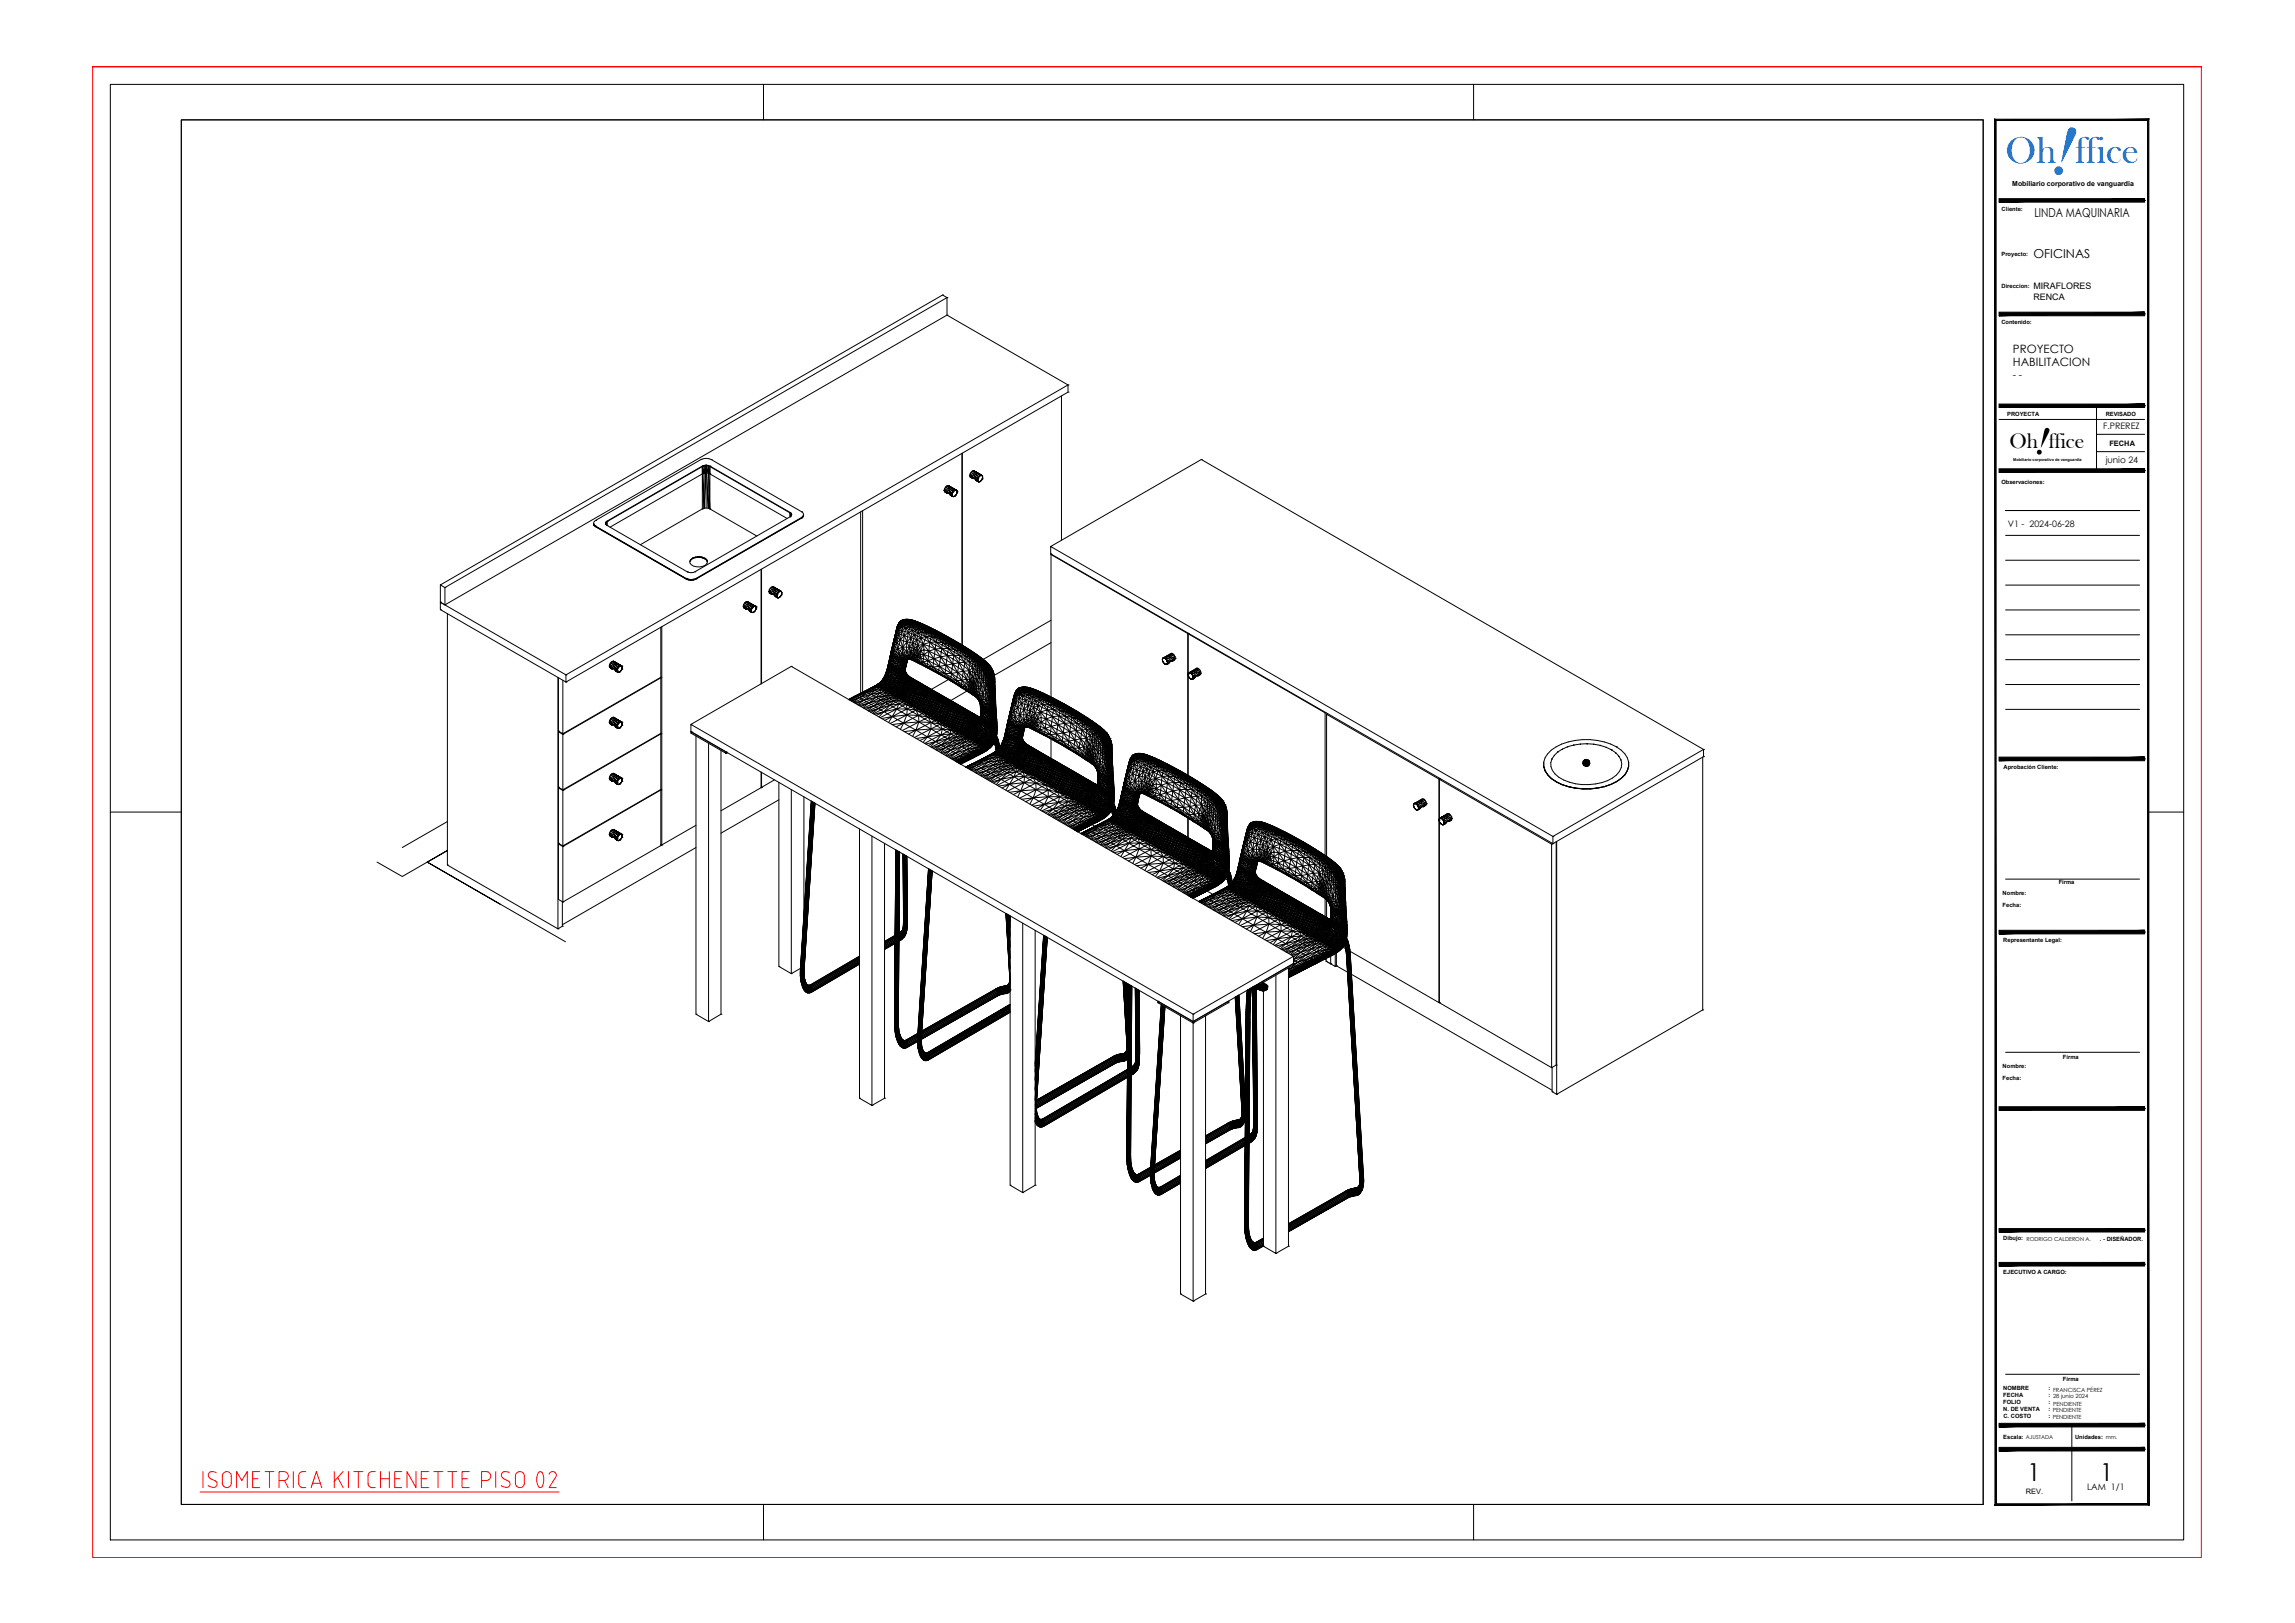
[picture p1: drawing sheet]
<svg xmlns="http://www.w3.org/2000/svg" width="594mm" height="420mm" viewBox="0 0 594 420" stroke-linecap="round" stroke-linejoin="round" font-family="sans-serif">
<defs><g id="words">
<text font-size="18.9" fill="#007fff" x="530.3" y="44.4" transform="rotate(18 530.3 44.4)">!</text>
<text font-size="10.7" x="526.4" y="117.1" transform="rotate(19 526.4 117.1)">!</text>
<text font-size="9.9" fill="#007fff" x="519.2" y="42.2">Oh ffice</text>
<g font-size="6.4">
<text x="524.7" y="383.3">1</text>
<text x="543.6" y="383.3">1</text>
</g>
<text font-size="5.6" x="520.1" y="115.9">Oh ffice</text>
<g font-size="3.2">
<text x="526.6" y="56.1">LINDA MAQUINARIA</text>
<text x="526.4" y="66.7">OFICINAS</text>
</g>
<g font-size="3">
<text x="521.1" y="94.7">HABILITACION</text>
<text x="521.1" y="91.4">PROYECTO</text>
</g>
<text font-size="2.6" x="521.1" y="97.7">- -</text>
<g font-size="2.3">
<text x="526.4" y="74.8">MIRAFLORES</text>
<text x="526.4" y="77.6">RENCA</text>
<text x="544.4" y="111.2">F.PREREZ</text>
<text x="545.1" y="119.9">junio 24</text>
<text x="519.8" y="136.5">V1 - 2024-06-28</text>
<text x="540.3" y="385.6">LAM 1/1</text>
</g>
<g font-size="1.9">
<text x="546" y="115.4">FECHA</text>
<text x="524.4" y="386.8">REV.</text>
</g>
<text font-size="1.8" x="520.9" y="48.1">Mobiliario corporativo de vanguardia</text>
<g font-size="1.5">
<text x="518.1" y="54.6">Cliente:</text>
<text x="518.1" y="66.2">Proyecto:</text>
<text x="518.1" y="74.6">Direccion:</text>
<text x="518.1" y="83.8">Contenido:</text>
<text x="519.6" y="107.6">PROYECTA</text>
<text x="545.1" y="107.6">REVISADO</text>
<text x="518.1" y="125.2">Observaciones:</text>
<text x="518.7" y="199.1">Aprobación Cliente:</text>
<text x="518.4" y="231.6">Nombre:</text>
<text x="532.9" y="228.9">Firma</text>
<text x="518.4" y="234.9">Fecha:</text>
<text x="518.6" y="243.9">Representante Legal:</text>
<text x="534" y="274.2">Firma</text>
<text x="518.4" y="276.4">Nombre:</text>
<text x="518.4" y="279.5">Fecha:</text>
<text x="518.6" y="321.1">Dibujo: RODRIGO CALDERON A.</text>
<text x="543.6" y="321.2">. - DISEÑADOR.</text>
<text x="518.6" y="329.9">EJECUTIVO A CARGO:</text>
<text x="518.6" y="360">NOMBRE</text>
<text x="530.3" y="360">: FRANCISCA PÉREZ</text>
<text x="534" y="357.5">Firma</text>
<text x="518.6" y="361.8">FECHA</text>
<text x="518.6" y="363.6">FOLIO</text>
<text x="518.6" y="365.3">N. DE VENTA</text>
<text x="530.3" y="361.8">: 28 junio 2024</text>
<text x="530.3" y="363.6">: PENDIENTE</text>
<text x="530.3" y="365.3">: PENDIENTE</text>
<text x="518.6" y="367.2">C. COSTO</text>
<text x="530.3" y="367.2">: PENDIENTE</text>
<text x="518.6" y="372.4">Escala: AJUSTADA</text>
<text x="537.2" y="372.4">Unidades: mm.</text>
</g>
<text font-size="1" x="521.1" y="119.3">Mobiliario corporativo de vanguardia</text>
</g></defs>
<!-- layer: 0 -->
<g fill="none" stroke="#000" stroke-width=".26">
<path d="M244 76.4h.1M245.1 77v4.6l-129.9 75-1.2-.7v-4.5l1.2 .7v4.5M245.1 77h.1M245.1 81.6h.1M245.1 81.6l31.4 18.1M276.5 99.7h.1M181.5 119h.1M184.1 119h.1M249 117.4v49.6M249.1 117.3v49.7M274.8 102.5v37.4M276.5 101.5h.1"/>
<path d="M311 119h.1M153.7 135.6l.1 .4M153.8 136.1l24.3 14M154.2 136.2l23.4 13.7-23.4-13.5M154.2 136.4h.1M154.2 136.2h.1M154.2 134.7h.1M156.8 135.2v.6M156.8 135.3l.1 .5M157.1 135h.1M157.1 136h.1M157.1 134.9h.1"/>
<path d="M157.1 134.9v1.1M157.1 136l20.8 12M181.8 120.8l.5-.2v1.9l-.5-1.7v1.9l1-.3v-1.8l-.5 1.9M181.8 120.8l-24.7 14.2-.4 .6M181.8 120.8h.1M181.8 122.7h.1M181.8 120.7l-24.7 14.2-.4 .6 .4 .5M181.8 120.7h.1M181.8 131.7h.1M181.8 122.7l-23.9 13.8M182.3 120.5v11.1l-.5-10.9v11l-16 9.3M182.3 131.6l1.5 .1 12.1 7.1"/>
<path d="M182.8 120.6h.5v1.9l-.5-1.9h-.5M182.8 122.4l1 .3-.5-2.1 .5 .2v1.9M182.8 131.5v-11.1l-.5 11.2-.5 .1M182.8 120.4l.5 .1v11.1zM182.8 120.4l-1 .3M183.3 120.5l.5 .2v11zM183.8 120.8l20.7 12v1M183.8 120.7l20.7 12v1.1l.3-.3v-.4l-.3-.3 .2 .9M183.8 120.8h.1M183.8 122.7h.1M183.8 120.7h.1M183.8 131.7h.1"/>
<path d="M183.8 122.7l20 11.5M204.5 132.8h.1M204.5 133.8l-24.6 14.2a2.35 2.35 0 0 1-2 0M204.5 133.8h.1M204.5 132.6v.1M204.8 132.9v.6v-.6l-.3-.2 .1 1.1M204.8 133.1l.1 .2M207.5 134l-27.9 15.9 .6-.2M207.5 134l.5-.8-.1-.4-.4-.3-23.4-13.5a3.1 3.1 0 0 0-2.6 0l-27.3 15.7a.92 .92 0 0 0-.4 1.3l-.1-.5 .1 .5 .4 .4M207.5 132.5h.1M207.5 134.1h.1M207.5 134h.1"/>
<path d="M207.8 133.8l-28.2 16.3M207.9 133.7l.1-.3-.1 .4-.4 .3M208 133.2l-.1 .6-.4 .3-27.3 15.8M222.8 132.5v47M223.3 132.2v47M244.5 127.3l.6 .4zM245.1 127.5l-.7-.5 .1 .3 .5 .2-.6-.5 .6 .5M245.1 127.7h.2M245.1 127.5h-.1M245.2 127.5h.2l-1-.5 .1-.5 .9 1M245.3 127.5h-.3M245.4 127.5l1.1 .1-2-1.1 .3-.4 1.7 1.5"/>
<path d="M245.4 127.5l1 .6-.8-.5M245.4 127.5l-.3 .2M245.4 127.6l-.3 .1 .3-.2 .7 .8M245.4 125.7l2 1.1zM245.5 127.6l-.2 .1M245.6 127.7h-.3M245.7 125.8l1.7 1zM246 128.2l.5 .2-.6-.4 .5 .1 .1 .3-.4-.1 .6 .3-.2-.2M246.5 128.4l-.1-.3 .1 .3M246.5 128.4l.2 .2M246.5 127.6l-.1 .5-.7-.3M246.5 127.6l-.1 .5"/>
<path d="M246.5 127.7v.7zM246.5 127.6v.5M246.5 128.4l.3 .2zM246.7 127.2l-.2 .4zM246.7 128.6l-.2-.2 .2 .2M246.7 127.2l-.2 .5zM246.7 127.2l.4-.3zM246.7 128.6l.4-.1zM247.1 128.5l-.4 .1 .4-.1M247.1 126.9l-.4 .4M247.1 128.5h.1M247.1 127h.1"/>
<path d="M247.1 126.9l.3-.1-.3 .1M247.1 128.5l-.4 .1M247.4 126.8l-.3 .2M247.4 128.2l-.3 .3 .3-.3M247.4 126.9h.1M247.4 126.8l.2 .2M247.4 126.9l.3 .1zM247.4 126.8l-.4 .1-1.6-1.2-.3 .1 1.9 1.1-.3 .3-1.6-1.4-.3 .3 1.9 1.1-.2 .4M247.4 128.2l-.3 .3M247.7 127.8l-.3 .4 .3-.4M247.7 127v.8M247.7 127.8l-.3 .4"/>
<path d="M247.8 127.3l-.1-.3v.8v-.8l.1 .3M247.8 127.3h.1M251 123.1h.1M251.1 123.4l.6 .5zM251.7 123.7v.1M251.7 123.6h.2l-.9-.5 .1 .3 .6 .3-.7-.6 .7 .6M251.7 123.6v.1M251.7 123.9h.2M251.9 123.7l-.2 .1M252 123.7l-.3 .2M252 123.7l-.9-1-.1 .4 1 .6-.3 .1M252 123.7l1.1 .1-2-1.1 .3-.4 1.7 1.5"/>
<path d="M252 123.7l1 .5-.8-.4-.3 .1M252 121.8l2 1.2zM252.1 123.7l-.4 .2 .3-.2 .7 .7M252.1 123.8l-.2 .1M252.3 122l2 1.1zM252.3 124l.7 .2M252.6 124.3l.5 .3-.6-.4h.5l.1 .4-.4-.2 .7 .4-.3-.2M253 124.2h.1M253.1 124.6l-.1-.4 .1 .4M253.1 123.8l-.1 .5zM253.1 124.6l.3 .2-.3-.2M253.1 123.8l-.1 .4"/>
<path d="M253.1 124.6l-.1-.3 .1 .3M253.1 123.8l.1 .8-.1-.4M253.1 123.8h.1M253.1 124.6l.3 .2M253.1 124.6l.3 .1-.2-.1M253.1 123.8l.3-.4-.2 .4M253.1 124.6h.1M253.4 123.4l-.3 .8M253.4 123.4l-1.7-1.5-.3 .4 2 1.1-.3 .4M253.4 123.4l-.3 .4M253.4 124.7l.3-.1zM253.7 123.1l-.5 .7"/>
<path d="M253.7 123.1l-.3 .3M253.7 124.7l-.3 .1M253.7 123.1l.3-.1-.6 .4zM253.7 123.1l-1.7-1.3-.3 .1 2 1.2-.3 .3M253.7 124.6v.1M254 123l.3 .1h-.6h.6l-.2-.1 .3 .5-.1 .5M254 123.1l.3 .1-.3-.1M254 123l-.3 .1M254 123l.3 .1M254.3 124l-.6 .6M254.3 124h.1M254.3 123.1v.9z"/>
<path d="M114 157.8h.1M114 155.9h.1M114 151.4l130-75 1.1 .6-129.9 75.1M114 151.4h.1M115.2 156.6h.1M115.2 152.1h.1M115.8 158.9v65l28.6 16.6v-65.1M177.6 149.9l1.3 .3-.7-.3 .7 .1v.2l.7-.1-.7-.1 .7-.1v.2l.6-.2M177.6 149.9h.1M177.6 149.7h.1M177.9 148h.1M178.3 150.1h1.2"/>
<path d="M178.6 145.4l.2-.6 1.3-.6a1.47 1.47 0 0 0-1.5 1.6 3 3 0 0 0 4.4 .1l.1-.5M178.6 145.4l.8-.8 .7-.2v-.2l.9-.1-.9 .3 .9-.1v-.2l.8 .1-.8 .1 .8 .1v-.2l.6 .3-.6-.1 .6 .1 .6 .4-.6-.2 .6 .4v-.2l.1 .6M179.9 148h.1M180.2 149.9h.1M180.2 149.7h.1M182.4 144.5h.1M182.4 144.7h.1M192.4 157l.6 .5-.5-.2-.1-.3 .8 .5h-.2zM192.5 157.3l.6 .4zM193 157.5v.1M193.1 157.7h.2M193.3 157.5l-.3 .1"/>
<path d="M193.4 157.5l-.3 .2M193.4 157.5l-.9-1-.1 .5 1 .5-.4 .1M193.4 157.5l1.1 .1-2-1.1 .2-.4 1.8 1.5M193.4 157.5l1 .6-.8-.5M193.4 157.6l-.3 .1 .3-.2 .7 .8M193.5 157.6l-.2 .1M193.6 157.7h-.3M193.7 157.8l.7 .3-.5-.1 .6 .5-.5-.3M194.4 158.1l.1 .4-.4-.2 .6 .3-.2-.1M194.5 158.5l-.1-.4 .1 .4M194.5 158.5l.2 .1M194.5 157.6l-.1 .5"/>
<path d="M194.5 157.7l-.1 .4M194.5 157.7v.8v-.8l-.1 .4M194.5 157.7l.3-.4-.3 .4M194.5 158.5l.3 .1-.3-.1M194.5 158.5h.1M194.5 158.5l.3 .1M194.8 157.2l-.3 .5M194.8 158.6l-.3-.1 .3 .1M194.8 158.6h.1M194.8 157.3h.1M194.8 157.2l.3-.3zM194.8 157.3l.3-.3-.3 .3"/>
<path d="M195.1 158.5l-.3 .1 .3-.1M195.1 156.9l-.3 .4M195.1 157h.1M195.1 156.9l.3-.1zM195.1 158.5l-.3 .1M195.4 156.8l.3 .2M195.4 156.8l-2-1.1 2 1.1-.3 .1-1.7-1.2-.3 .1 2 1.1-.4 .3-1.6-1.4-.4 .3 2 1.1-.2 .4M195.4 156.8l-.3 .2M195.4 158.2l-.3 .3 .3-.3M195.4 156.9h.1M195.4 156.9l.3 .1zM195.4 158.2l-.3 .3"/>
<path d="M195.7 157l.1 .4zM195.7 157h.1M195.7 157v.8M195.7 157.8l-.3 .4M195.7 157.4l-.3 .8zM195.7 157.4h.1M197 147.4v29.7M197.1 147.4v29.6M199 153.1h.1M199.1 153.5l.7 .4zM199.7 153.6l-.7-.5 .1 .4 .5 .2-.6-.6 .6 .6M199.8 153.6l-.2 .1"/>
<path d="M199.8 153.9h.1M199.8 153.6l.2 .1-1-.6 .1-.4 .9 1M199.9 153.7h-.3M200 153.7l.7 .7M200 153.7l1.1 .1-2-1.1 .3-.4 1.7 1.5M200 153.7l1 .6-.8-.5-.3 .1M200 153.7l-.2 .2M200.1 153.7l-.3 .2 .3-.1M200.1 151.8l1.9 1.2zM200.2 153.8l-.3 .1M200.3 152l2 1.2zM200.3 154l.7 .3"/>
<path d="M200.6 154.3l.5 .3-.6-.4 .5 .1 .1 .3-.4-.2 .7 .4-.3-.2M201 154.3l.1 .3zM201 154.3l.1-.5-.1 .5M201 154.3l.2 .3zM201 154.3h.1M201.1 154.3h.1M201.1 153.8l.1 .8-.1-.3M201.1 153.8v.5M201.1 154.6l.3 .2M201.1 153.8l-.1 .5M201.2 153.8h.1M201.2 154.6l.2 .1z"/>
<path d="M201.2 153.8l.2-.4-.2 .4M201.2 154.6l.2 .2M201.4 154.8l-.3-.2 .3 .2M201.4 153.4l-1.7-1.4-.3 .3 2 1.1-.3 .4M201.4 153.4l-.3 .4M201.4 154.7l.3-.1zM201.4 153.4l.3-.3-.3 .4M201.7 153.1l-.5 .7M201.7 154.7l-.3 .1M201.7 153.1l.3-.1-.6 .5M201.7 153.1l-1.6-1.3-.4 .2 2 1.1-.3 .3M201.7 153.1l-.3 .3"/>
<path d="M201.7 154.6v.1M202 153l.3 .2-.6-.1M202 153.1l.3 .1-.3-.1M202 153l-.3 .1M202 153l.3 .2M202.3 154l-.6 .6M202.3 153.2l-.3-.2 .3 .2M202.3 154h.1M202.3 153.2v.8zM202.3 153.2v.8M272 141.5l130 75v1.9l-130-75v-1.9l39-22.5 130 75v1.9M272 143.4h.1"/>
<path d="M272 141.5h.1M272.1 143.6h.1M272.1 143.6l35.4 20.4M272.1 143.6v36.8M272.2 143.5l-.1 .1M144.6 175.4v13.9l1.1 .6v-13.8M146.5 174.7l130-75v1.8l-130 75.1v-1.9l-32.5-18.8v1.9l32.5 18.8M146.5 176.6h.1M146.5 174.7h.1M157.7 172.4l.6 .6-.5-.2-.1-.4 .8 .5-.2 .1zM157.7 172.4h.1M157.8 172.8l.6 .4z"/>
<path d="M158.4 173.2h.2M158.7 173l-.3 .2 .3-.2M158.7 173l.7 .7M158.7 173l-.9-1-.1 .4 1 .6h-.4M158.7 173l1.1 .1-2-1.1 .3-.5 1.7 1.6M158.7 173l1 .6-.8-.5M158.7 173l-.3 .2M158.7 171.2l2 1.1zM158.8 173.1l-.2 .1M158.9 173.1l-.3 .1M159 171.3l1.9 1.1zM159 173.3l.7 .3"/>
<path d="M159.3 173.7l.5 .2-.6-.4 .5 .1 .1 .3-.4-.2 .6 .4-.2-.2M159.7 173.6l.1 .3zM159.7 173.6h.1M159.8 173.1l-.1 .5zM159.8 173.9l.2 .2M159.8 173.6h.1M159.8 173.1l-.1 .5M159.8 173.9l-.1-.3 .1 .3M159.8 173.1v.8v-.3M159.8 173.1h.1M159.8 173.9l.3 .1zM160 172.7l-.2 .9"/>
<path d="M160 172.7l-.2 .4M160 172.7l-1.6-1.5-.3 .3 1.9 1.2-.2 .4M160 174l-.2-.1 .2 .2M160 172.7h.1M160 174l.4-.1-.4 .2M160 174l.4-.1zM160.3 172.4l-.5 .7M160.3 172.4l-.3 .3M160.3 172.4l-1.6-1.2h-.3l1.9 1.2-.3 .3M160.4 173.9h.1M160.4 172.4l-.4 .3M160.4 172.4h.1"/>
<path d="M160.4 172.4l.3-.1-.3 .1M160.4 173.9l-.4 .2M160.7 172.3l-.3 .1M160.7 172.3h.1M160.7 172.3l.2 .1M160.7 172.3l.3 .2M161 173.2l-.6 .7M161 173.2h.1M161 172.5h.1M161 172.5v.7zM161 172.5v.7M170.9 175.4l.2 .1-25.4 14.6"/>
<path d="M171.1 175.5v14.4l-25.4 14.6-1.1-.7v-14.4l1.1 .7v14.4M171.1 175.5h.1M171.1 162.4v12.9l-25.4 14.6M171.1 175.3h.1M171.3 162.2v56.5l-.2-.1M204.8 172.5l130 75.1-26 15M204.8 172.5h.1M204.8 172.5l-26 15M224.4 179.2l-2.4 1.2-.3-.1M225.3 178.2l-1.4 .8 1.7-.7-1.7 .7 1.6-.8 .1 .1M225.3 178.2l1-.5zM225.5 179.7l-2.5 1.2 .6 .4-1.6 1.2"/>
<path d="M225.5 179.7l-1.9 1.6M225.6 178.3l1-.5 .3 .2zM225.6 178.3l-1.2 .9M225.6 178.3l.4 .1 .9-.4-.4 .7M226.2 177.8l-.9 .4 .9-.4M226.3 177.7l.3 .1 .4-.3-.7 .2 .4-.2-.5 .3M226.3 177.7l-1 .5M226.3 177.7l-.7 .6M226.5 178.7l-.5-.3-1.6 .8 2.1-.5-1.6 .8 .6 .2-3 .9-.5-.2-1.9 .9M226.5 178.7l.6 .3-1.6 .7 2.2-.3-1.6 .7-.6-.4M226.5 178.7l.9-.5 .6 .4zM226.5 178.7l-1 1"/>
<path d="M226.9 177.3l-.3 .2M227 177.3l-.3 .2 .4-.2M227 177.5l-.7 .2M227 177.5l-.1 .5 .5 .2 .4-.2h-.9l.4-.3 .5 .3M227 177.5h.6zM227.1 177.3l.4-.1zM227.1 177.3l.7-.3 .3 .2h-.6l.4 .2-.6 .3-.3-.2M227.1 177.3l-.1 .2M227.2 177.1l-.2 .2M227.2 177.1l.4-.1-.4 .2M227.2 177.1l-.1 .2M227.5 177h.1"/>
<path d="M227.5 177l.2-.3-.2 .3 .2-.3-.1 .3M227.6 177l-.1 .2 .3 .8M227.6 177l-.4 .1M227.7 179.4l.7 .4-1.6 .7 2.2-.4-1.6 .7 .6 .4-3.1 .8 2.5-1.2-.6-.3M227.7 179.4l1-.5 .6 .5zM227.7 176.7l.3-.2-.3 .2M227.7 179.4l-.9 1.1M227.8 178l.3-.2 .6 .4-.9-.2 .7 .4-.5 .2M227.8 178l.2 .6M228 176.5l-.3 .2 .4-.1M228 176.5l-.3 .2M228 178.6l1.1 .1-.4 .2z"/>
<path d="M228 178.6l-.9 .4 .6 .4M228 178.6l-.3 .8M228 176.9l-.1-.1-.3 .2 .4-.1-.4 .1M228 176.9l.1 .3M228.1 176.6l.1 .1 .3-.3-.4 .2 .2-.3 .2 .1 .2-.2 .3 .2h-.5l.3 .2-.4 .4-.4-.1 .2-.2 .4 .1-.6 .1M228.1 176.6l-.1 .3M228.1 177.2l-.2 .2 .5 .3-.3 .1-.5-.3 .8 .2M228.1 177.2l.3-.2 .4 .3-.2 .2-.5-.3 .7 .1M228.1 177.2l.3 .5M228.2 176.3l-.2 .2M228.2 176.3l-.1 .3M228.4 177.7l.2-.2 .6 .3-.8-.1 .6 .3-.3 .2"/>
<path d="M228.4 177.7l.3 .5M228.4 176l-.2 .3 .2-.3M228.4 176l-.2 .3zM228.4 176h.1M228.4 176l.2-.2-.1 .3M228.5 176.1v.3l.3 .9M228.5 176.1l.3-.2-.1 .3zM228.5 176.1l-.3 .2M228.7 178.2l-.2 .2 .6 .3M228.7 178.2l.4 .5M228.8 175.5l-.2 .3 .2-.3M228.8 175.5l-.2 .3z"/>
<path d="M228.8 175.5l.1-.3-.1 .4M228.8 177.3l.3-.2-.5-.3 .7 .1-.2 .2 .6 .4-.9-.2 .7 .4-.3 .1M228.8 175.6l.2 .8 .3 .5M228.8 175.6l.2-.3 .1 .1 .2-.3-.2-.1 .3-.2-.1 .3 .3 .2-.5 .1 .4 .2-.2 .3M228.8 175.6l-.2 .2M228.8 177.3l.4 .5M229.1 174.9h.1M229.1 174.9l.1-.4-.1 .5M229.1 175l-.2 .2M229.1 175l.2 .9M229.1 178.7l.3-.1 .7 .3-1-.2 .7 .4 .3-.2M229.1 178.7l.2 .7"/>
<path d="M229.2 177.8l-.2 .2 .6 .4-.2 .2-.7-.4 .9 .2 .3-.2-.7-.4 1 .3-.3 .1 .7 .4-1-.2 .7 .4-.2 .1M229.2 177.8l.9 1.1M229.3 175.9l-.2 .2-.3-.2h.5l-.3-.2 .1-.3-.3 .2 .2 .1-.2 .2-.1-.1-.2 .3M229.3 176.9l.2-.2 .6 .3-.8-.1 .6 .3-.2 .3M229.3 179.4l1.1 .1-.5 .2zM229.3 179.4l-.9 .4 .6 .3M229.3 179.4l-.3 .7M229.3 176.9l.4 .6M229.3 179.4l.5-.3 .6 .4M229.3 175.9l.3 .5M229.3 174.2l-.1 .3M229.3 174.2l.1-.3-.1 .8 .1-.4"/>
<path d="M229.3 174.2l.1-.3v.4M229.4 174.3v.5M229.4 174.8l-.1-.1-.2 .3M229.4 173.9l.2-.3-.2 .3M229.4 174.8l.2 .5M229.6 173.6l-.2 .3zM229.6 173.6v-.4v.5M229.6 175.3l.2-.3 .5 .3-.2 .3-.5-.3h.7M229.6 175.3l-.1 .3 .4 .3M229.6 173.7l-.2 .2M229.6 175.3l.3 .6M229.6 173.7l.1 .5"/>
<path d="M229.6 176.4h-.6l.5 .3 .1-.3-.5-.3-.3 .5 .5 .3M229.6 176.4l.2-.3-.5-.2h.6l-.1 .2 .6 .4-.8-.1 .7 .4-.2 .2M229.6 173.3v.3zM229.6 176.4l.5 .6M229.7 174.2l-.2-.2-.1 .3M229.7 174.2l.1-.4-.2-.1 .3-.2-.1 .3 .4 .2-.5 .2 .4 .2-.2 .3M229.7 177.5l-.2 .2 .7 .4M229.7 177.5l.5 .6M229.7 174.2l.2 .5M229.7 172.9l.1-.3v.5M229.8 173.1l-.1 .3v-.5l-.1 .3M229.8 172.7l-.2 .6z"/>
<path d="M229.8 172.6l.1-.3-.1 .4M229.8 173.1l.1 .4M229.9 172.4l-.1 .3zM229.9 172.3v-.3v.5M229.9 174.7l-.1 .3-.4-.2 .5-.1-.3-.2 .1-.3-.3 .1 .2 .2-.2 .3M229.9 173.5l-.2-.1-.1 .3M229.9 174.7l.4 .6M229.9 172.5l-.1 .2M229.9 173.5l.3 .5M229.9 172.5l.1 .4M229.9 172.1v.3zM229.9 175.9l.2-.3 .6 .4-.8-.1 .7 .4-.3 .5 .7 .4 .1-.3-.7-.4 .9 .2-.2 .2 .7 .4-.8-.1 .6 .4 .2-.3"/>
<path d="M229.9 175.9l1.6 1.9M230 172.9l-.2 .2 .1 .1 .1-.3-.1-.1-.1 .3M230 172.9l.1-.3-.2-.1 .3-.2-.1 .3 .3 .2-.4 .1 .3 .2v.3M230 171.7l-.1 .3M230 171.7v.5l.1-.4M230 171.7l.1-.4-.1 .4M230 171.7l.1-.5v.6M230 172.9l.3 .5M230.1 178.9l.3 .6M230.1 171.8l.1 .5M230.1 177l-.2 .2 .7 .4 .2-.2-.7-.4 .9 .2-.2 .2 .7 .4-.9-.2 .7 .5-.3 .1M230.1 171.2l.1-.5-.1 .6"/>
<path d="M230.1 177l.9 1.2M230.2 178.1l.2-.3-.7-.3 .9 .1-.2 .2 .6 .4-.8-.1 .6 .3 .2-.2M230.2 172.3l-.2-.1-.1 .3M230.2 178.1l.4 .5M230.2 172.3l.6 1M230.2 174l-.1 .4 .6 .3M230.2 174l.5 .7M230.2 170.8l-.1 .5zM230.2 170.7l.1-.5v.7M230.3 173.4l-.1 .3-.3-.2 .4-.1-.4-.2v.3M230.3 175.3l.1-.3-.5-.3h.8l-.3 .3 .7 .4-.8-.1 .6 .4-.2 .3M230.3 170.9l-.2 .4"/>
<path d="M230.3 175.3l.4 .7M230.3 170.9v.6M230.3 173.4l.5 .5M230.3 171.5l-.1-.1-.1 .4M230.3 171.5l.1-.5-.1-.1 .3-.4-.2 .5 .3 .2-.4 .3 .3 .2-.1 .4M230.3 171.5l.2 .6M230.4 179.5l.3-.2 .5 .3-.8-.1 .6 .3-.5 .2M230.4 179.5l.1 .5M230.4 169.8l-.1 .4M230.5 172.1l-.1 .4-.2-.2 .3-.2-.3-.2 .1-.4-.2 .3 .1 .1v.4M230.5 169.9l.1 .6M230.5 172.1l.4 .6"/>
<path d="M230.5 169.4l-.1 .9zM230.6 178.6l-.3 .2 .6 .4-.2 .1-.6-.4 .8 .3M230.6 170.5l-.2-.2-.1 .6M230.6 178.6l.2-.2 .6 .4-.2 .2-.6-.4 .8 .2M230.6 178.6l.3 .6M230.6 170.5l.1 .7M230.7 169.2v.5l-.2 .2 .2 .2v-.4l-.1-.2-.1 .4M230.7 169.2l-.1 .3v-.5l-.1 .4M230.7 174.7l.1-.4 .9 .5-1-.1 .6 .4-.4 .6 .7 .4M230.7 174.7l.9 1.4M230.7 176l-.1 .3 .7 .4M230.7 171.2l-.1 .5 .5 .2"/>
<path d="M230.7 176l.6 .7M230.7 171.2l.4 .7M230.8 173.3l.6 .6-.6-.3v.3M230.8 173.3v-.3l.6 .3h-.6l.6 .2v.4h-.6M230.8 173.9l-.6 .1 .6 .3v-.4l-.6-.2v.3M230.8 173.9l.7 .3 .2 .6M230.8 173.9l.9 .9M230.9 167.9l-.2 1.3M230.9 167.9l.2-.9-.3 1.7 .2-.6M230.9 167.9l-.2 .6M230.9 172.7l-.5 .1 .4 .2 .1-.3-.5-.2-.1 .6 .5 .2v.3l-.5-.2 .5-.1M230.9 172.7l.1-.3-.5-.3 .6-.2-.1 .5 .5 .2-.6 .1 .6 .3-.1 .3"/>
<path d="M230.9 179.2l.3-.2 .6 .3-.9-.1 .6 .3-.5 .3 .5 .3M230.9 179.2l.6 .9M230.9 172.7l.5 .6M231 170.2l-.1 .5-.3-.2 .4-.3-.3-.1-.1 .4M231 168.9l-.2 .4 .4 .2-.5 .2 .3 .2v.3l-.3-1zM231 168.9l-.2-.2-.1 .5M231 168.1v.8M231 168.9l.2 .6M231 170.2l.3 .7M231 178.2l.4 .6M231.1 171.9l.1-.5 .6 .3-.7 .2 .6 .3-.2 .4M231.1 171.9l.4 .7"/>
<path d="M231.1 166.9l-.2 1M231.1 166.9l-.1 1.2M231.1 166.9l.3-1.2-.3 1.3M231.2 169.5l-.2 .4 .5 .2v.4l-.5-.3 .5-.1M231.2 169.5l.3 .6M231.3 176.7l.1-.3-.7-.4 .9 .1-.2 .3 .7 .4-.8-.1 .7 .3-.2 .3M231.3 176.7l.5 .6M231.3 170.9l-.6 .3 .5 .2 .1-.5-.4-.2-.2 .5M231.3 170.9l.2-.4 .6 .3-.8 .1 .6 .3-.1 .5M231.3 170.9l.5 .8M231.4 165.9h.1l-.4 1.1zM231.4 167.3l-.4 .8 .2 .1 .2-.9-.2-.2-.2 1"/>
<path d="M231.4 178.8l.3-.2-.7-.4 .9 .2-.2 .2 .5 .3-.8-.1 .6 .3-.2 .2M231.4 173.3l.6 .5-.6-.3zM231.4 173.3h.6v.2l.5 .2-.5 .1v-.3zM231.4 167.3l.3-1.1 .4 .3-.7 .8 .4 .3-.3 .8M231.4 173.9l.7 .5-.6-.2-.1-.3 .6-.1 .1 .2zM231.4 167.3l.1 1.1M231.4 178.8l.4 .5M231.5 177.8l.1-.2 .7 .3-.2 .3-.6-.4 .8 .1M231.5 177.8l-.2 .3 .6 .3M231.5 177.8l.4 .6M231.5 168.4l-.2 .7-.3-.2 .5-.5-.3-.2-.2 .7M231.5 165.9l-.3 1.2-.1-.1"/>
<path d="M231.5 165.9l-.1 1.4M231.5 168.4l.3 1M231.5 170.1l.1-.3 .6 .3h-.7l.6 .3v.4M231.5 172.6v.4l.5 .3M231.5 170.1l.6 .7M231.5 172.6l.5 .7M231.6 176.1l.2-.3-.7-.4 1 .1-.3 .3 .6 .4-.8-.1 .7 .4 .1-.3M231.6 176.1l.5 .7M231.7 164.6l-.3 1.1M231.7 164.7l-.3 1.2zM231.7 174.8h.7l.4 .4M231.7 174.8l-.4 .3 .8 .4"/>
<path d="M231.7 174.8l.4 .7M231.7 164.7l-.2 1.2M231.8 179.3l-.3 .2 .5 .3-.2 .2-.6-.4 .8 .2M231.8 179.3l.2 .5M231.8 169.4l-.6 .1 .4 .3 .2-.4-.5-.3-.1 .4M231.8 169.4l.3-.6 .6 .4-.9 .2 .6 .4-.2 .3M231.8 171.7l-.1 .5 .5 .3M231.8 177.3l.5 .6M231.8 169.4l.4 .7M231.8 171.7l.4 .8M231.9 163.5l-.2 1.1zM231.9 178.4l.2-.2 .5 .3-.7-.1 .5 .3-.2 .2"/>
<path d="M231.9 178.4l.3 .5M231.9 163.6l-.2 1.1zM232 173.8l.5 .1 .1 .3zM232 165l-.2-.2-.3 1.1 .5-.9-.3 1.2-.2-.3M232 179.8l.3-.2-.5-.3 .7 .1-.2 .2 .5 .3-.8-.1 .6 .3-.5 .3-.6-.3 .8 .2-.5-.3-.3 .1M232 173.3l.5 .6 .4 .2-.4-.6 .4 .1v.3l-.4-.2 .4-.1M232 165l.1 1.5M232 179.8l.6 .9M232.1 175.5l.3-.2-.7-.5 1.1 .4-.4 .1 .5 .5-.8-.3 .5 .5-.2 .2M232.1 170.8l-.2 .4 .6 .3M232.1 163.7l-.3 1.1-.1-.1M232.1 163.7l-.1 1.3"/>
<path d="M232.1 175.5l.3 .7M232.1 170.8l.4 .7M232.1 162.7l-.2 .8M232.1 176.8l.2-.3 .6 .4-.2 .2-.6-.3 .8 .1M232.1 176.8l-.1 .2 .6 .4M232.1 176.8l.5 .6M232.1 166.5l-.3 1.1 .6 .4-.3 .8-.6-.4 .9-.4M232.1 162.9l-.2 .8h.2l-.4 1zM232.1 174.4l-.4 .4M232.1 174.4l.3 .4h.5M232.1 166.5l.3 1.5M232.1 162.9v.8"/>
<path d="M232.2 172.5l.2-.5-.6-.3 .7-.2-.1 .5 .5 .3-.7 .2 .5 .2-.1 .5M232.2 170.1l-.1 .3 .6 .3-.1 .4-.5-.3 .6-.1M232.2 178.9l-.2 .2 .5 .3 .3-.2-.6-.3 .8 .1-.2 .2 .5 .3-.8-.1 .6 .3 .2-.2M232.2 178.9l.9 1.5M232.2 172.5l.4 .7M232.2 170.1l.5 .6M232.3 177.9l.1-.2-.6-.4 .8 .1-.2 .3 .6 .3-.7-.1 .5 .4-.2 .2M232.3 162.2l-.2 .5zM232.3 162.2l-.2 .6 .1 .1 .2-.6M232.3 177.9l.3 .6M232.3 162.2l-.2 .7M232.3 162.3l-.2 .6z"/>
<path d="M232.4 168l.4-1.1 .9 .7-1.3 .4 .7 .5-.4 .7 .3 1M232.4 168l.3 1.2-.3 .6 .6 .4M232.4 162.3l.1 .8M232.4 176.2l.5 .7M232.5 163.1l-.3-.2-.1 .8 .4-.6-.2 .8-.2-.2M232.5 161.7l-.4 1M232.5 161.7l-.2 .5M232.5 163.1l.1-.7-.2-.1 .4-.2-.2 .3 .4 .1-.5 .6 .4 .1-.2 .8M232.5 161.7l.2-.3-.2 .3M232.5 163.1l.2 .9M232.5 161.9l-.1 .4M232.5 171.5l.4 .8"/>
<path d="M232.6 177.4l.1-.3 .5 .4-.6-.1 .5 .3-.1 .3M232.6 174.2l-.5-.2v.4M232.6 174.2l-.5 .2M232.6 177.4l.4 .6M232.6 173.2l-.1 .3-.5-.2 .6-.1-.5-.3 .1-.4-.7 .1 .6 .3-.1 .4M232.6 173.2l.3 .4M232.6 178.5l-.2 .2 .6 .3M232.6 178.5l.4 .5M232.7 164l-.3 1.2-.4-.2 .3-1.1 .4 .1-.7 1M232.7 161.3l-.1 .2zM232.7 161.4v.1M232.7 164l.4 1.6"/>
<path d="M232.7 170.7l.2-.2-.7-.4 .8 .1-.1 .3 .5 .2h-.7l.5 .3v.3M232.7 161.4l-.2 .3zM232.7 161.4l.4-.2-.4 .3M232.7 161.2l.3-.2-.3 .3M232.7 161.5l-.2 .4M232.7 161.4h.1M232.7 170.7l.5 .6M232.8 162.1l-.2-.1-.2 .3M232.8 175.2l.7 .4-.3-.4h-.4l.4 .4h.3M232.8 175.2l.1 .6M232.8 162.1l.2 .4M232.9 174.1v.2l-.3-.1 .5 .4-.4-.1 .2 .3-.8-.4 .6 .1-.1-.3"/>
<path d="M232.9 176.9l.1-.3-.6-.4 .8 .1-.2 .3 .5 .3h-.6l.5 .3-.2 .3M232.9 174.1l.3 .2zM232.9 174.8l-.1 .4M232.9 161.7l-.4 .2M232.9 174.1l-.3 .1M232.9 161.7l-.1 .4M232.9 176.9l.3 .6M232.9 173.6l.1-.3-.4-.1 .5-.3-.1 .4 .2 .1-.3 .2 .3 .1-.1 .2M232.9 173.6l.2 .3h-.2v.2M232.9 172.3l-.2 .4 .4 .2M232.9 172.3l.2 .6M232.9 175.8l.3-.2 .5 .3-.3 .2-.5-.3 .8 .1"/>
<path d="M232.9 161.1l-.3 .4M232.9 161.1l.4-.2-.6 .5M232.9 175.8l-.3 .2 .6 .3M232.9 175.8l.3 .5M232.9 161.2v.1M232.9 161.2h.1M233 179l.2-.2-.6-.3 .7 .1-.1 .2 .5 .3-.7-.1 .5 .3-.2 .2M233 170.2l.2-.4 .5 .5-.7-.1 .5 .3 .2-.2M233 178l-.2 .3 .5 .3M233 179l.3 .5M233 178l.3 .6M233 170.2l.4 .5"/>
<path d="M233 162.5l-.1 .7 .6 .1M233 162.5l.5 .8M233.1 165.6l-1 .9 .7 .4 .3-1.3-.7-.4-.3 1.3M233.1 165.6l.2-1.3-.6-.3 .8-.7-.2 1 .8 .3-1 1 .8 .3-.3 3.4M233.1 174.6l.1 .3-.3-.1 .6 .4h-.3l-.3-.4M233.1 174.6h.2l.2 .3zM233.1 160.8l-.3 .4M233.1 174.6l-.2 .2M233.1 165.6l.6 2M233.1 161.2l-.4 .3 .5-.2-.7 .6 .2-.4M233.1 172.9l.1-.5 .3 .1-.4 .4h.2l-.1 .5M233.1 173.9l.2 .3z"/>
<path d="M233.1 161.2l.5-.2zM233.1 161.1l.5-.1-.5 .2M233.1 173.9l-.2 .2M233.1 161.2l-.4 .2M233.1 161.1v.1M233.1 172.9l.1 .5M233.2 171.3l-.2 .4-.5-.2 .7-.2-.6-.2-.1 .4M233.2 161.1l-.5 .3M233.2 161.9l-.1 .2h-.3l.2-.3 .2 .1-.4 .2M233.2 161.3l.4-.1v.1zM233.2 161.9l.3-.1 .1 .3M233.2 161.9l.4 .2"/>
<path d="M233.2 161.3l-.3 .4M233.2 171.3l.2 .6M233.2 176.3l.2-.2 .5 .3-.7-.1 .5 .3-.2 .3M233.2 176.3l.3 .6M233.2 177.5l-.1 .2 .6 .4M233.2 173.4l.1 .3M233.2 177.5l.5 .6M233.3 173.7v.5v-.3h-.2zM233.3 174.2l-.1 .1 .3 .3-.6-.3 .2 .3M233.3 174.2l.2 .1zM233.3 174.2l-.2 .4M233.3 179.5l.3 .5"/>
<path d="M233.3 173.7l.1 .2M233.3 161.6l-.1-.2-.3 .3 .4-.1-.4 .1M233.3 178.6l.2-.3-.5-.3 .7 .1-.2 .2 .5 .3h-.7l.6 .3 .1-.3M233.3 161.6l.4-.1 .2 .2zM233.3 160.8l-.5 .4 .3-.4-.4 .5M233.3 160.9l.5-.2zM233.3 161.6l-.1 .3M233.3 161.6l.2 .2 .4-.1M233.3 178.6l.4 .5M233.3 160.9l-.4 .3M233.4 171.9l-.5 .4 .3 .1 .2-.5-.4-.2-.1 .6M233.4 170.7l-.2 .3 .4 .2-.1 .3-.3-.2 .4-.1"/>
<path d="M233.4 170.7l.1-.2 .4 .2-.1 .2-.4-.2h.5M233.4 173.9l.1 .2zM233.4 171.9l.1-.4h.3l-.4 .4 .2 .1-.1 .5M233.4 171.9l.1 .6M233.4 170.7l.2 .5M233.4 161l-.5 .2 .2-.1M233.5 174.1v.2h-.2l.4 .5-.2-.2 .1 .2-.1 .1M233.5 174.1l.1 .2zM233.5 174.9h-.3l.3 .3M233.5 174.9v.3M233.5 174.1v.8M233.5 173.7v.4z"/>
<path d="M233.5 175.2l.2-.1-.2-.2 .4 .5-.4-.2 .3 .3-.3 .1M233.5 173.9l.2-.9-.3 .9M233.5 163.3l.1-.7h.8l-.9 .7 .8 .2-.2 1.1M233.5 173.9v.2zM233.5 172.5l-.2 .4 .2 .1M233.5 175.2v.4M233.5 163.3l.6 1.3M233.5 172.5v1.4M233.5 160.6l-.4 .2M233.5 173.9l.1-.2v.4M233.5 173.9l.1 .2M233.5 176.9l-.1 .3 .5 .3"/>
<path d="M233.5 175.6l.2 .3M233.5 176.9l.4 .6M233.6 162.1l-.6 .4 .6 .1v-.5h-.5l-.1 .4M233.6 161l-.4 .1M233.6 174.1v.4M233.6 174.1l.1 .1M233.6 162.1l.5-.1 .3 .6zM233.6 173.7v.3M233.6 161l.5-.1zM233.6 161.1l.5-.2zM233.6 161.1h.5zM233.6 161l.5-.2z"/>
<path d="M233.6 174l.1 .2M233.6 173.8h.1M233.6 173.9h.1M233.6 161.1l-.5 .1 .1 .2 .4-.1M233.6 161.1l-.4 .2M233.6 174l.2 .8M233.6 169.3l.5-.4 .3 .9-.8-.5 .4 .7-.3 .3M233.6 171.2l.2-.3 .2 .1-.4 .2h.3l-.1 .3M233.6 161.3l.1 .2 .5-.2h-.6l.5-.1 .1 .1M233.6 174.5l.2 .3-.2-.3 .1 .3M233.6 161.3l-.3 .3M233.6 169.3l.1 1"/>
<path d="M233.6 173.4v.3M233.6 171.2l.2 .3M233.6 174.5l.1 .3M233.7 167.6l-.6 .9 .5 .8-.4 .5-.5-.6 .9 .1M233.7 173l-.4 .7 .2-.7-.3 .4 .1 .3M233.7 178.1l.1-.3-.6-.3h.7l-.1 .3 .5 .3h-.6l.5 .3-.2 .2M233.7 175.9l.2-.1-.4-.2 .5 .1-.1 .1 .3 .2-.5-.1 .3 .3-.1 .2M233.7 173.3l-.1 .4zM233.7 173l-.1 .4 .2-.5-.2 .5M233.7 174.2l.1 .3zM233.7 167.6l1 1.1-.6 .2zM233.7 173.4l-.1 .2"/>
<path d="M233.7 173.9v.2l-.1-.1M233.7 174.2l.1 .1h-.1M233.7 173.4l.1 .3h-.1v.2M233.7 175.9l.2 .5M233.7 178.1l.3 .5M233.7 173l-.1 .4M233.7 173.3l-.1 .3M233.7 174.2l.2 .5M233.7 173.4h.1M233.7 179.1l.2-.2 .5 .3-.1 .2-.6-.3 .7 .1M233.7 179.1l-.2 .2 .5 .4M233.7 174.8l.1 .3"/>
<path d="M233.7 179.1l.3 .6M233.7 170.3l.2 .4M233.8 174.5l-.2-.3-.1 .4v-.3l.1 .2M233.8 174.5v.3M233.8 173.1l.1 .1-.2 .2 .2 .1-.1 .2M233.8 171.5l-.2 .5h.2M233.8 172.5l-.3 .5M233.8 172.5l-.1 .5M233.8 171.5v.5M233.8 172l-.3 1v-.5zM233.8 172.9l-.1 .4M233.8 160.8l-.5 .1"/>
<path d="M233.8 160.7l-.5 .1 .6-.2-.6 .2M233.8 160.7h.5h-.5M233.8 160.8h.5zM233.8 172v.5M233.8 160.7h.1M233.8 160.7l-.5 .1M233.8 160.8l-.2 .2M233.8 160.8l.1 .1M233.8 172.5l-.1 .5zM233.8 174.8l.1 .3-.2-.3 .3 .2M233.8 175.1l.3 .2M233.8 172.6l-.1 .8"/>
<path d="M233.8 173.7l-.1 .2 .2 .2-.2-.2M233.8 174.3l.1 .3M233.8 174.3l.4 .3zM233.8 173.7l.2 .2zM233.8 175.1l.1 .3M233.8 174.8l.2 .2M233.8 174.3v.1M233.8 172.6l.1 .6M233.9 170.7h.4h-.4l.2 .2-.2 .3h.1l-.2 .3 .2-.3M233.9 161.7l.2 .3 .5-.2-.7-.1 .4-.2 .3 .3M233.9 160.6l-.5 .1-.5 .4 .4-.3M233.9 160.6l-.5 .1 .5-.3-.8 .4"/>
<path d="M233.9 176.4l-.2 .2 .5 .3M233.9 161.7l-.3 .4M233.9 176.4l.3 .5M233.9 170.7l.1 .5M233.9 177.5l.1-.3-.5-.3h.7l-.2 .3 .5 .3h-.6l.5 .3 .1-.3M233.9 172.3l-.1 .6zM233.9 171.5l-.1 .5zM233.9 160.4l-.4 .2M233.9 175.4l.1 .3M233.9 175.4l-.1 .1 .2 .2M233.9 172.3l-.1 .6M233.9 174.7v.1"/>
<path d="M233.9 177.5l.8 1.1M233.9 175.4l.4 .2M233.9 174.8l.4 .5M233.9 173.2l.1 .3M233.9 174.1h-.2l.1 .2M233.9 172.3l-.1 .3M233.9 174.1l-.1 .2M234 172l-.2 .5M234 171l.3-.1-.3 .3 .1-.2zM234 174.7l.1 .2M234 173.5v.4zM234 172.2h.2l-.4 .4 .2 .1-.1 .5"/>
<path d="M234 173.9l.1 .4-.2-.2M234 173.9v.2zM234 173.7v.2zM234 172l-.2 .9M234 173.5v.2M234 172h.1M234 175l.1 .3M234 173.9l-.1 .2M234 171.5l-.2 .5M234 171.5v.5M234 175l-.2-.2 .2 .2M234 171.9l-.1 .5"/>
<path d="M234 175.7l.2-.1-.3-.2 .5 .4-.4-.1 .3 .2-.1 .1M234 175l.3 .3-.3-.3 .1 .3M234 179.7l.3-.3 .6 .4-.9-.1 .7 .3-.2 .2M234 179.7l.5 .5M234 175.7l.2 .3M234 178.6l.4 .6M234 171.9l-.1 .4M234 171.2v.3M234 174.1l.1 .2M234.1 164.6l-.2 1.3 .9 .3-.2 1.3-.9 .1 1.1-1.4M234.1 160.9l.5 .1h-.5v.2h.5M234.1 161.1l.5-.1z"/>
<path d="M234.1 160.9l.5 .1M234.1 173.4v.5zM234.1 173.9l-.1 .2M234.1 173.9l.1 .1zM234.1 173.4l.2-.7-.2 .9M234.1 173.4l-.1 .3M234.1 164.6l.7 1.6M234.1 173.4v.2M234.1 160.8l-.4 .1M234.1 175l-.2-.3 .2 .3M234.1 171.5l-.1 .4M234.1 175l.2 .2"/>
<path d="M234.1 172.8v.6M234.1 171.7h.2l-.1 .5zM234.1 174.3l.2 .3-.2-.3 .1 .3M234.1 173.6l.1 .2zM234.1 171.5l-.2 .8M234.1 175.3l.2 .3M234.1 160.8l.5 .1M234.1 174.3l.1 .3M234.2 176.9l.1-.2-.4-.3h.5l-.1 .3 .4 .2h-.5l.4 .3-.1 .3M234.2 160.8h.5M234.2 161.3h.4v.2zM234.2 174.6h-.2l.2 .3"/>
<path d="M234.2 176l-.2 .2 .4 .2M234.2 161.3l-.3 .4M234.2 161.3l.1 .2h.3M234.2 176l.2 .4M234.2 176.9l.3 .6M234.2 172.2l-.1 .6M234.2 174.6v.3M234.2 171.2l-.2 .8v-.5M234.2 171.2v.3M234.2 171l.2-.1zM234.2 174l.1 .3-.3-.2 .3 .2M234.2 174.9h.2l-.2-.3 .4 .5-.4-.2 .3 .2-.2 .1"/>
<path d="M234.2 173.1l.1 .3M234.2 171.2l-.1 .3M234.2 174.9l.1 .2M234.2 174l.1 .3M234.3 175.3v.2l-.2-.2 .3 .2M234.3 170.9l-.1 .3M234.3 170.9l.2-.1zM234.3 175.6l.3 .1-.3-.1 .1 .2M234.3 172.7l-.3 .8 .1-.7-.2 .4 .1 .3M234.3 171.2l.1 .1-.3 .3M234.3 172.3l-.2 .5zM234.3 173.4v.4z"/>
<path d="M234.3 173.8l-.1 .2M234.3 172.7v.7M234.3 174.3l.2 .2-.2-.2v.3M234.3 170.7l-.2 .2h.2M234.3 175.3h.1M234.3 170.7v.2M234.3 175.6l.1 .2M234.3 175.3l.1 .2M234.3 172.7l-.1 .4M234.3 174.3v.3M234.3 171l-.1 .2zM234.3 175.3l.2 .1"/>
<path d="M234.3 170.4l.2 .2-.2 .1h.3h-.3M234.3 170.4l.3-.1 .2 .3zM234.3 173.7l.1 .2zM234.3 160.7h1.1M234.3 171.2l.2-.2-.1 .3M234.3 174.6l.4 .4M234.3 174.6h.1M234.3 170.4v.3M234.3 160.7l-.5 .1M234.3 160.7h.1M234.3 172.2l-.2 .6M234.3 172.2v.5"/>
<path d="M234.3 160.7h.6M234.3 175.2l.3 .2zM234.3 160.5l-.5 .2 .5-.1h-.4M234.3 160.5l-.4 .1 .5-.2 .6 .1h-.7l.6 .1M234.3 160.8h.1M234.3 173.7v.5zM234.3 173.3v.4v-.3M234.3 175.2l.4 .1-.2 .1M234.3 171v.2M234.3 175.2l.2 .2M234.3 175.2l.3 .2M234.3 160.5l-.4 .1"/>
<path d="M234.3 171l.1 .3M234.3 174.6l.4 .7M234.3 160.5l.6 .1M234.4 169.8l-.4 .2 .3 .4-.3 .2-.3-.3 .6 .1M234.4 175.5l.3 .1-.3-.1 .2 .2M234.4 171.7l-.1 .6zM234.4 173l-.1 .4 .1-.8-.2 .5M234.4 172.2l-.1 .5zM234.4 160.8h.5M234.4 173l-.1 .3M234.4 169.8l-.1 .6M234.4 175.5l.2 .2"/>
<path d="M234.4 171.7l-.1 .5M234.4 179.2l.2-.3-.6-.3h.7l-.1 .3 .6 .4-.8-.1 .6 .3-.1 .3M234.4 176.4l.1-.2-.3-.2 .4 .1-.1 .1 .4 .3-.5-.1 .4 .3 .1-.2M234.4 170.9l-.4 .3M234.4 170.9l.2-.1zM234.4 160.4h-.5M234.4 171.3l.2-.3-.1 .3M234.4 171.3h.1M234.4 175.8l-.1 .1 .3 .2M234.4 179.2l.5 .6M234.4 162.6l-.1 .9 .8 .2M234.4 162.6l.7 1.1"/>
<path d="M234.4 176.4l.7 1.1M234.4 170.9l-.1 .1M234.4 175.8l.2 .3M234.4 171.3l-.1 .4 .3-.4M234.4 171.3v.4M234.4 172.6v.4M234.4 174.2l.2 .6M234.4 173.9l.2 .2M234.4 160.4l.6 .1M234.5 170.8l-.2 .1M234.5 172.1l-.1 .5M234.5 174.2l.1 .2-.2-.2 .2 .3h-.2l.2 .3-.3-.2 .3 .2"/>
<path d="M234.5 174.2l-.1-.3v.3M234.5 171.3l-.1 .4zM234.5 160.3l.6 .1M234.5 177.5l.4 .6M234.5 175.4l.4 .5M234.5 160.3l-.5 .1M234.6 161.8l.4 .3-.6 .5M234.6 175.4l.3 .5-.3-.2 .3 .2M234.6 172.1l-.2 .5zM234.6 174.1v.3M234.6 161.8l-.2 .8M234.6 171.3l-.1 .8"/>
<path d="M234.6 170.7l-.3 .3M234.6 161.5l.5-.1-.2 .2 .4 .2h-.7l.3-.2zM234.6 175.4l.2 .2M234.6 161.2l.5 .2zM234.6 161.2l.5-.1 .5 .2-.5 .1 .4 .1-.2 .3-.2-.6zM234.6 170.7h.3zM234.6 172l-.2 1v-.4M234.6 174.8l-.1-.3 .4 .5-.3-.2 .1 .2M234.6 172l-.1 .5M234.6 170.8v.2zM234.6 175.7l.2 .2M234.6 161.2l-.4 .1"/>
<path d="M234.6 161.5v.3M234.6 175.4l.4 .4M234.6 175.4l.3 .2M234.6 171v.3M234.6 174.8l.1 .2M234.6 176.1l-.2-.3 .7 .4-.5-.1 .4 .2-.1 .2M234.6 160.9l.6 .1h-.6M234.6 160.9h.6M234.6 160.9h.1M234.6 176.1l.3 .4M234.6 160.9l.6 .1M234.6 174.4l.2 .3"/>
<path d="M234.7 178.6l.1-.2 .6 .3-.7-.1 .6 .4-.1 .3M234.7 171.6l-.2 .5M234.7 171.6l-.1 .4M234.7 178.6l.5 .7M234.7 171.6l-.3 1.4M234.7 174.4l.2 .3M234.7 168.7l.2 1-.5 .1 .6 .5h-.4l-.2-.5M234.7 168.7l.7 .1v.9zM234.7 171.2l-.4 1M234.7 170.8l-.1 .2v-.2M234.7 170.9l-.2 .8 .1-.4M234.7 175.3l-.1-.2 .5 .4-.4-.2 .3 .2-.1 .1"/>
<path d="M234.7 170.9v.3l.2-.3-.2 .3M234.7 168.7l-.3 1.1M234.7 160.8l.6 .1M234.7 160.8l.5 .1M234.7 171.2v.4M234.7 175.3l.2 .3M234.7 170.8v.4M234.7 175l.4 .5M234.8 170.6l-.2 .2M234.8 166.2l.6 1.4-.8-.1 .1 1.2M234.8 175.6l.6 .4M234.8 170.7l-.2 .3"/>
<path d="M234.8 174.7l-.2-.3 .5 .5M234.8 171.2l-.1 .4zM234.8 170.7h.1M234.8 170.6l-.2 .1M234.8 175.6h.1M234.8 171.5l-.2 .5M234.8 174.7l.2 .5M234.8 170.7l-.1 .1M234.8 175.6l.2 .2M234.8 175.9l.4 .2M234.8 175.6l.3 .2M234.8 170.7l-.1 .2z"/>
<path d="M234.8 175.9l.3 .3M234.9 171.1l-.3 .9M234.9 171.1l-.1 .4M234.9 160.7l.3 .2M234.9 170.9v.2l.1-.4-.1 .4M234.9 170.9v-.2v.2M234.9 179.8l-.2 .2 .7 .4M234.9 179.8l.5 .6M234.9 160.7l-.6 .1M234.9 160.7l.4 .2M234.9 160.6l-.6 .1M234.9 170.7v.4"/>
<path d="M234.9 174.7l.2 .2M234.9 175.6l.4 .1-.1 .2zM234.9 175.3h.1M234.9 175.6h.1M234.9 176.5l.4 .4M234.9 175.3l-.4-.2 .2 .2M234.9 170.7v.2M234.9 160.6l.5 .1M234.9 178.1h-.6l.5 .3 .1-.3-.5-.3-.2 .6 .5 .2M234.9 178.1l.1-.3-.5-.3h.6l-.1 .3 .6 .3h-.7l.6 .3-.1 .3M234.9 175.9l-.2-.3 .6 .4-.4-.1 .3 .2M234.9 175.3l.3 .1-.3-.1 .2 .2"/>
<path d="M234.9 160.5l.6 .1M234.9 178.1l.5 .6M234.9 175.9l.3 .2M235 170.3l.1 .3h-.3h.3h-.3M235 160.5h.6M235 170.3l-.2 .3M235 160.5h-.1M235 160.5l.5 .1M235 175.2l.3 .1-.3-.1 .2 .2M235 175.8l.4 .2M235 175.2l.2 .2M235.1 175.8l.3 .2"/>
<path d="M235.1 160.4h-1.2M235.1 176.2l-.1 .1 .4 .3M235.1 176.2l.4 .2M235.1 176.2l.3 .4M235.1 175.5l.2 .2M235.1 174.9l.2 .4M235.1 160.4l.5 .1M235.1 160.3l.6 .1M235.1 177.5l.1-.3 .5 .3h-.6l.6 .3-.1 .3M235.1 177.5l.5 .6M235.1 174.9l.6 .6M235.1 163.7l.3-.8-1-.3 1.2-.3-.2 .6 .8 .3-1.1 .5 .9 .3-.2 1.1"/>
<path d="M235.1 161l.6 .2zM235.1 170.6l-.2 .1M235.1 163.7l.7 1.4M235.2 161h-.6l.5 .1h-1l-.5 .2M235.2 160.9l.5 .2zM235.2 175.4l.2 .2M235.2 179.3l-.2 .2 .8 .5M235.2 170.6l-.5 .1M235.2 179.3l.6 .7M235.2 176.1l.3 .3M235.2 160.9l.5 .1M235.2 175.9l.4 .2"/>
<path d="M235.3 160.9l-.6-.1 .5 .1M235.3 176.9h-.6l.5 .3 .1-.3-.5-.2-.2 .5 .5 .3M235.3 176.9v-.2l-.4-.2 .5 .1-.1 .1 .6 .3-.6-.1 .5 .3-.1 .3M235.3 160.9l.4 .1M235.3 175.1l-.4-.1 .3 .1-.2-.2-.2 .1 .1 .3-.2-.3 .3 .2M235.3 175.1l.2 .2-.3-.2 .2 .2h-.1M235.3 176.9l.4 .6M235.3 176l.4 .3-.5-.2 .5 .2M235.3 160.9l.6 .1zM235.3 176l.5 .2M235.3 160.9l.1-.2h-.5l1.1 .2M235.3 175.7l-.2-.2 .6 .4-.4-.2 .4 .2-.1 .2"/>
<path d="M235.3 175.3l.2 .3-.3-.2 .3 .2M235.3 175.1l.4 .4M235.3 160.9h.1M235.3 161.8l-.3 .3 .6 .2M235.3 161.8l.3 .5M235.3 176l.4 .3M235.3 175.7l.3 .4M235.3 175.3l.2 .3M235.4 169.7l.3 .6h-.3v.3l-.4-.3h.4zM235.4 169.7h-.5l.1 .6M235.4 169.7l-.4 .6M235.4 176.6l.1-.2-.4-.2 .9 .5-.6-.1 .6 .3-.1 .1"/>
<path d="M235.4 170.6v.1l-.3-.1M235.4 167.6l.5 1.3-.5 .8 .3 .1 .2-.9-.5-.1zM235.4 175.6l.4 .2M235.4 176l.4 .2M235.4 176.6l.5 .4M235.4 175.6h.1M235.4 167.6l-.7 1.1M235.4 170.6h-.3M235.4 175.6l.3 .3M235.4 160.7l.6 .1-.6-.1 .6 .2M235.4 178.7l-.1 .3 .7 .4M235.4 178.7l.6 .7"/>
<path d="M235.4 176l.5 .2M235.4 160.7h.1M235.4 160.7l.6 .2M235.5 175.6l-.2-.3 .7 .4-.5-.1 .3 .2M235.5 160.5l.6 .2zM235.5 176.4l.5 .3M235.5 175.6l.3 .2M235.5 175.3l.3 .1M235.6 176.1h.1M235.6 176.3l.5 .3-.6-.2 .5 .3M235.6 160.4h-.5l.5 .1M235.6 160.4l.6 .2-.6-.1 .5 .2-.5-.2"/>
<path d="M235.6 178.1l-.1 .3 .7 .4M235.6 161.3l-.1 .2 .6 .2M235.6 162.3l.6 .9M235.6 178.1l.6 .7M235.6 161.3l.5 .4M235.7 160.4l.5 .2M235.7 176.3l.4 .3M235.7 170.3v.3h-.3l.3 .1h-.3M235.7 170.3l.3 .4h-.3M235.7 170.3v-.5l.4 .1-.4 .4 .3 .2v.2M235.7 170.7l.3 .2v-.2M235.7 175.5l-.2-.2 .6 .3"/>
<path d="M235.7 175.5l.7 .4-.4-.3-.1 .1 .3 .3-.4-.2 .4 .2M235.7 161.2l.5 .2zM235.7 175.8v.1M235.7 170.3l-.3 .3M235.7 170.7h.3M235.7 175.9l.3 .2M235.7 175.8l.4 .2M235.7 176.2l.5 .3-.5-.2 .4 .3M235.7 161l.6 .3-.6-.1 .6 .1M235.7 177.5v.3l.7 .4M235.7 176.2l-.2 .2M235.7 177.5l.7 .7"/>
<path d="M235.7 161l.6 .3M235.8 165.1l-.2 1.2-.8-.1 1-1.1-.9-.3 .2-1.1-1 .9 .8 .2-.1 1.4M235.8 180l.1-.3-.7-.4 .8 .1-.1 .3 1 .6-1.1-.3 1 .5 .1-.2M235.8 176.2l-.4-.2 .8 .5M235.8 165.1l.5 1.4M235.8 180l1.8 1.7M235.8 176.2l.4 .3M235.8 161l.6 .2M235.8 175.8l.3 .2M235.8 175.4l.3 .2M235.8 161h.1M235.9 176.2l.4 .3"/>
<path d="M235.9 177l-.1 .2 .7 .5M235.9 177l.6 .7M236 170.7l.2 .3-.2-.1M236 160.9l.4 .3M236 176.3l-.4-.2h.4l.5 .5M236 176.7l.6 .6M236 179.4l.2-.3-.8-.4 .8 .1v.3l.9 .6-1.1-.3 1 .6-.1 .3M236 176.1l-.3-.2 .9 .5-.6-.3 .6 .3-.1 .2M236 160.8l.6 .2-.6-.2 .1-.1 .6 .2M236 179.4l.9 .9M236 176.1l.5 .5M236.1 161.7l.1-.2-.6-.2 .6 .1v.1l.6 .3-.7-.1 .6 .2-.2 .3"/>
<path d="M236.1 167.7l.5 .2-.7 1 .4 .1-.2 .9-.2-1zM236.1 160.7l.6 .2M236.1 161.7l.4 .5M236.1 175.6l.3 .3M236.1 169.9l-.1 .6 .3 .1-.1 .3-.2-.2 .3-.1M236.1 176l.5 .4M236.1 176.6l.7 .5M236.1 169.9l.2 .7M236.2 163.2l-.2 .8 .8 .3-.3 1-.7-.2 1-.8M236.2 163.2l.6 1.1M236.2 175.6l.3 .3M236.2 160.6l.6 .2"/>
<path d="M236.2 178.8l.1-.3-.7-.4 .8 .1-.1 .3 1 .6-1.1-.3 1 .6 .1-.3M236.2 176.5l.7 .5-.8-.4 .8 .4M236.2 161.4l.7 .1M236.2 171l.4 .1zM236.2 176l.6 .2-.6-.2 .5 .3M236.2 176.5l.7 .5M236.2 178.8l2 1.9M236.2 161.4l.6 .4M236.2 176l.5 .3M236.2 160.5l.6 .2M236.3 166.5l-.9 1.1 .7 .1 .2-1.2-.7-.2-.2 1.3M236.3 161.3l-.6-.3 1.2 .5"/>
<path d="M236.3 166.5l.2-1.2 .8 .4-1 .8 .7 .3-.4 1.1M236.3 176.5h.1M236.3 166.5l.3 1.4M236.3 176.5l.7 .4M236.3 161.3l.6 .2M236.3 170.6l.3 .4h-.4M236.4 161.2l.5 .3M236.4 176.5l.7 .4M236.4 178.2l.1-.3-.8-.4 .8 .2v.2l.9 .5-1-.2 .9 .5v.4M236.4 161.2l.6 .2M236.4 175.9l-.4-.2 .2 .3M236.4 175.9l1 .8-.7-.4 .7 .4"/>
<path d="M236.4 178.2l.9 .9M236.5 161.2v-.1l-.5-.2 1.2 .4-.7-.1M236.5 175.9l-.4-.3 .3 .3M236.5 175.9l.9 .8M236.5 162.2l-.1 .4-.8-.3 .9-.1-.6-.2 .2-.3-.8 .1 .6 .2-.3 .3M236.5 177.7l.1-.3-.7-.4 .7 .3 .9 .7-1-.3 .9 .7M236.5 177.7l.9 .5 .1-.2M236.5 176.6h.1M236.5 176.6l.8 .3-.1 .1M236.5 175.9l.5 .2M236.5 162.2l.6 .7M236.5 176.6l.7 .4"/>
<path d="M236.6 171l.3 .3-.3-.2M236.6 176.4l1.6 .9-.9-.4 .9 .5v.1zM236.6 176.4l.7 .5M236.6 177.3l.1-.1-.7-.5 1.6 1-1-.4 1 .5-.1 .2M236.6 167.9l-.3 1.1 .4 .2-.2 .9-.4-.2 .6-.7M236.6 167.9l.1 1.3M236.6 177.3l.9 .7M236.7 160.9l-.6-.2 1.2 .4-.6-.2 .5 .3M236.7 176.3l.6 .4M236.7 160.9l.5 .3M236.7 169.2l.4-1-.5-.3 1-.8-.5 1.1 .4 .4-.8 .6 .4 .3-.3 .8M236.7 169.2l.1 1.1"/>
<path d="M236.8 170.3l-.2 .5-.3-.2 .5-.3-.3-.2-.2 .5M236.8 164.3l.1-.8 .8 .4-.9 .4 .7 .4-.2 1M236.8 177.1l.9 .4M236.8 160.8l-.6-.2 1.9 .6M236.8 164.3l.5 1.4M236.8 170.3l.2 .7M236.8 177.1l1.9 1.4M236.8 160.8l1.1 .6M236.8 161.8l.5 .4M236.8 161.8l-.1 .1 .6 .3M236.8 161.8v-.2l.6 .3M236.8 160.7l.7 .3z"/>
<path d="M236.9 177l-.7-.5 1.7 1-1-.5 .8 .5M236.9 177l.8 .5M236.9 161.5l.6 .3-.6-.3M236.9 171.3l.5 .2zM236.9 176.2l.7 .4zM236.9 161.5l1.3 .6M237 176.9l-.7-.4 1.6 1M237 171h-.4l.3 .2 .1-.2-.4-.2v.2M237 171l.3 .5-.4-.2M237 161.4l.6 .3M237 171l.1-.4 .4 .2-.5 .2 .4 .2-.1 .3M237 161.4l-.1 .1"/>
<path d="M237 176.9l.9 .6M237 161.4l.7 .3zM237.1 161.4l.6 .3M237.1 176.1l.7 .4M237.1 162.9l-.9 .3 .7 .3 .2-.6-.7-.3-.2 .6M237.1 162.9l.1-.4-.7-.3h.8l-.1 .3 .7 .3-.8 .1 .8 .3-.2 .7M237.1 176.9l.8 .6M237.1 162.9l.6 1M237.2 161.3l1.3 .6-.7-.2v-.1zM237.2 161.3l-.1 .2M237.2 161.3l.7 .2M237.2 161.3l.5 .4"/>
<path d="M237.2 161.2l-.6-.2 .6 .2-.6-.2 .6 .3M237.2 177l.9 .5M237.2 161.2l.7 .3-.6-.3 .1-.2 .7 .3M237.3 179.1l1.1 .9M237.3 162.2l.1-.2-.6-.2 1.3 .5-.8-.1 .7 .3-.1 .3M237.3 162.2l.6 .6M237.3 165.7l-.3 1.1 .6 .3M237.3 165.7l.3 1.4M237.3 171.5l.7 .3-.6-.3M237.3 176.7l.9 .6M237.3 176.7l1 .5M237.4 178.4v-.2l1.2 .7v.3l-1.2-.8 1.2 .5"/>
<path d="M237.4 178.4l-.1 .3 1.2 .8M237.4 178.4l1.1 1.1M237.4 176.7l.2-.1-.8-.4 1.6 1-1-.5 .9 .5M237.4 161.9l.7 .4M237.4 176.7l.9 .5M237.5 168.6l-.4 .9 .2 .4-.2 .7-.3-.3 .5-.4 .4-.8 .2 .5-.6 .3 .3 .3-.1 .6M237.5 168.6l-.2 1.3 .2 .9M237.5 170.8l-.1 .4 .6 .3v.2l-.7-.2h.7M237.5 161.8l.7 .3-.8-.2 .8 .3-.1 .1M237.5 161.8l-.1 .1M237.5 170.8l.5 .7M237.5 161l.7 .2"/>
<path d="M237.5 161.8l-.6-.3 .5 .4M237.5 161.8l.7 .3M237.5 178l1.1 .9M237.6 167.1l.5 .6-.6 .9 .8-.1-.6 .6-.2-.5M237.6 167.1l-.1 1.5M237.6 161.7l.7 .3M237.7 163.9l-.2 .8 .9 .4-.3 1-.8-.4 1.1-.6M237.7 161.7l.7 .3M237.7 163.9l.7 1.2M237.7 177.5l1.2 .8M237.8 176.5l.9 .6zM237.9 169.6l-.3 .6 .6 .1-.1 .8-.6-.3 .7-.5"/>
<path d="M237.9 177.5l1.1 .7-1.3-.7 1.3 .7M237.9 177.5l1.2 .6M237.9 169.6l.4-.2-.1 .9M237.9 161.5l.6 .5M237.9 161.5l.7 .3-.7-.3 1.5 .9v-.1l-.9-.4 .9 .4M237.9 169.6l.3 .7M237.9 177.5l1.1 .7M237.9 161.4l-.7-.2 .7 .3M237.9 161.4l.7 .4M237.9 177.5l2.5 1.4M237.9 162.8v.4l.8 .5M237.9 162.8l.8 .9"/>
<path d="M238 171.5l.8 .7-.8-.4M238 171.8l.9 .5v-.4l1.1 .6v.3l-1.2-.6 1.2 .3M238 171.8l2.1 1.1-1.2-.6M238 161.4l.7 .3-.8-.3 .7 .4M238 177.5l1.2 .6M238 161.4h-.1M238.1 166.1l.9 .7-1.4 .3zM238.1 161.3l1.5 .8-1-.3M238.1 161.2l1.5 .9M238.1 162.3l-.1 .2 .9 .4M238.1 162.3l.8 .6M238.2 177.5h.1"/>
<path d="M238.2 161.2l1.5 .8zM238.2 177.5l1.2 .6-.1 .1zM238.2 177.5v.1M238.2 177.3l1.2 .8zM238.2 177.3l2.6 1.5-1.4-.7 1.4 .8-.1 .1zM238.2 177.3l1.4 .6M238.2 162.1l.8 .5M238.2 170.3l.7 1.1M238.3 162l.8 .4-.9-.3M238.3 162l1.8 1M238.3 177.2l1.3 .7-2-1.3 1 .5-1.6-1 2.7 1.7M238.3 168.5v.9l.9 .1-1 .8 .8 .3-.1 .8"/>
<path d="M238.3 162h.1M238.3 168.5l-.4 1.1M238.3 162l3.1 1.6M238.4 165.1l.2-.8-.9-.4 1-.2-.1 .6 1 .5-1.2 .3 1 .6-.4 1.1M238.4 165.1l.6 1.7-.7 1.7M238.4 162l1.9 .9M238.4 162l.9 .3M238.6 179.2l1.4 .8-1.5-.5 1.4 .8v.3l-1.4-1.1zM238.6 161.8l.8 .4M238.6 178.9l.1-.3-1.2-.6 1.2 .5v.1l1.4 .9-1.5-.6 1.4 .8v.3M238.6 178.9l1.4 1.1M238.7 177.1l1.1 .7"/>
<path d="M238.7 163.7l.1-.5-.9-.4 1 .1-.1 .3 1 .5h-1.1l1.1 .5v-.5M238.7 163.7l.9 1.1M238.7 178.5l-1.1-.8 2.6 1.5-1.5-.7 1.4 .8v.2M238.7 178.5l1.4 1M238.8 161.6l1 .4zM238.9 162.9l.1-.2-.9-.4 .9 .3v.1l1 .5-1.1-.3 1 .5-.1 .3M238.9 178.3l1.4 .7-1.4-.7 1.3 .9M238.9 178.3l-1.3-.6 1.1 .8M238.9 162.9l.9 .8M238.9 178.3l1.3 .9M238.9 161.5l.9 .5M238.9 171.4v.5l-.9-.4 .9-.1-.8-.3-.1 .4"/>
<path d="M238.9 171.4l1.1 1.1M239 162.6l-.8-.5 1.9 .9M239 166.8l1.4 1.8-1.2-.4v1.3l-.9-1 .9-.3zM239 162.6l1.1 .4M239 166.8l-.9 .9 .2 .8M239 178.2l1.3 .8M239 162.6l1 .6M239 178.1l1.4 .8-1.4-.7 1.3 .8M239 178.1v.1M239.1 178.1l-1.2-.6 2.5 1.4M239.2 169.5l1 1.5-1.3 .4 1.2 .6 .1-1-1.2-.4zM239.2 169.5l1.2-.9v1.3z"/>
<path d="M239.2 178.1l1.3 .8M239.3 162.3l1 .6zM239.3 178.2l1.4 .8M239.3 162.4h.1M239.4 162.3l1.1 .5-1.1-.4 1 .5 .1-.1M239.4 162.2l2.5 1.1-1.2-.7M239.4 177.9l1.4 .9M239.4 177.9h.1M239.4 162.2l1.1 .6M239.5 177.9l1.3 .9M239.6 162.1l-1-.3 .8 .4M239.6 162.1l.9 .6-.9-.6 1.1 .5z"/>
<path d="M239.6 177.9l1.4 .7-1.4-.7 1.3 .8M239.6 177.9l1.3 .8M239.6 164.8l.2-.6 1.2 .6M239.6 164.8l-.2 .9 1.3 .6M239.6 164.8l1.1 1.5M239.7 162l1 .6M239.7 177.8l-1.3-.6 1.3 .6-1.3-.6 1.2 .7M239.7 162l2.3 1.2M239.7 177.8l1.3 .8M239.8 162l1.1 .5zM239.8 177.8l-1.2-.7 1.1 .7M239.8 177.8l1.4 .8-1.5-.8 1.3 .8"/>
<path d="M239.8 177.8l1.4 .8zM239.8 163.7l1.2 1.1M240 163.2l1.4 .4-1.3-.6 1.3 .6M240 180l-.1 .3 1.6 .8M240 163.2l-.1 .2 1.3 .6M240 163.2l1.2 .8M240 180l1.5 1.1M240 172.5l1.5 1.1-1.4-.7M240 172.5l.1-.5 1.4 .7-1.5-.2 1.5 .7v.4M240.1 172.9l1.4 .7M240.1 179.5l-.1 .2 1.6 .9-.1 .2-1.5-.8 1.6 .6M240.1 163l2.6 1.5"/>
<path d="M240.1 179.5l1.5 1.1M240.2 179.2l3.1 1.8-1.6-.8 1.6 .9-.1 .2-1.5-1.1 .1-.2zM240.2 179.2l1.5 1M240.2 171l.2-1.1 1.4 .6-1.6 .5 1.4 .7-.1 1M240.2 171l1.3 1.7M240.3 162.9l1.2 .6M240.3 162.9l1.3 .6M240.3 179l1.5 1M240.4 168.6l.2-1.3-1.6-.5 1.7-.5-.1 1 1.5 .7-1.7 .6 1.5 .6-.1 1.3M240.4 178.9l1.5 1-1.6-.9 4.7 2.8M240.4 178.9l3.2 1.9-1.7-.9 1.5 1-1.6-.9M240.4 168.6l1.4 1.9"/>
<path d="M240.5 162.8l1.2 .8 .1-.2-1.3-.6 2.7 1.4-2.8-1.3M240.5 162.7l1.4 .6M240.5 162.7v.1M240.5 178.9l1.5 .9M240.6 178.9l1.5 .9M240.7 166.3l.2-.9-1.3-.6h1.4l-.1 .6 1.4 .8-1.6 .1 1.5 .7-.1 1M240.7 162.6l1.3 .6zM240.7 179l1.6 .7v.2zM240.7 166.3l1.4 1.7M240.7 179l.1 .1M240.8 178.8l3.1 1.8-1.6-.9 1.6 1v.1zM240.9 178.7l1.4 .9"/>
<path d="M240.9 162.5l1.3 .7M241 164.8l.1-.5-1.3-.6 1.4 .3-.1 .3 1.5 .8-1.6-.3 1.5 .7-.2 .7M241 178.6l3.2 1.8-1.7-.8 1.5 .9-3.1-1.8 1.4 .9M241 178.6l1.5 1-1.6-.9M241 164.8l1.3 1.4M241.1 178.6l1.5 .9zM241.2 164v-.2l-1.2-.6 2.7 1.3-1.5-.5 1.4 .8v.3M241.2 164l1.4 1.1M241.2 178.6l1.6 .9M241.4 163.6l1.4 .8-1.5-.7 1.4 .7v.1M241.5 163.5l1.4 .8zM241.5 173.6l1.5 .9-1.5-.8"/>
<path d="M241.5 173.6l1.5 .5v.3l1.6 .9zM241.5 163.5l-1.4-.6 1.3 .7M241.5 172.7l1.5 1.4-1.5-.9zM241.5 163.5h.1M241.5 163.5l1.4 .8M241.6 163.5l1.4 .8M241.8 170.5l-.2 1.2 1.5 .8-.1 1-1.5-.8 1.6-.2M241.8 163.6l1.4 .7M241.8 170.5l1.3 2M241.8 180l1.5 1.1 1.6 .9-1.5-1.1 1.6 .9M242 179.8l1.7 .9M242 179.8l1.6 1"/>
<path d="M242 163.2l-1.3-.6 1.2 .7M242 163.2l3 1.7-3.1-1.6M242.1 168l-.2 1.2 1.6 .9M242.1 168l1.4 2.1M242.1 179.8l1.6 .9M242.1 163.2l-1.3-.7 1.2 .7M242.1 163.2l4.6 2.6-1.7-.9 1.5 1-4.6-2.6M242.2 163.2l2.9 1.6zM242.3 179.9l1.5 .9M242.3 179.6l1.7 .9-1.7-.9 3.2 2-1.6-1 1.7 .9M242.3 166.2l-.1 .8 1.6 .9M242.3 166.2l1.5 1.7"/>
<path d="M242.6 165.1l-.1 .4 1.5 .9M242.6 165.1l1.4 1.3M242.7 164.5l-.1 .3 1.6 .8M242.7 164.5l1.5 1.1M242.7 179.5l-1.5-.9 3.1 1.8M242.7 179.5l3 1.9-3.4-1.8M242.7 164.4l1.6 .9zM242.8 179.5l1.6 .8zM242.9 164.3l3 1.8M242.9 164.3l1.6 .8M242.9 164.3h.1M243 164.3l1.5 .8"/>
<path d="M243 164.3l1.6 .8M243 174.5l1.6 .8M243.1 172.5l.2-1.2-1.5-.8 1.7-.4-.2 1.2 1.6 .9-1.8 .3 1.7 .9-.2 1M243.1 172.5l1.5 1.9M243.2 164.3l-1.4-.9 1.5 .7-1.5-.7 1.5 .7 1.5 1.1v-.1l-1.6-.9 1.6 .8 1.6 .9-1.6-.7 1.6 .9v-.2l-1.6-.9 3.3 1.8-2.9-2M243.2 164.3l1.5 .9M243.5 170.1l1.4 2.1M243.7 163.9l1.5 .9M243.8 167.9l.1-.9-1.6-.8 1.7 .2-.1 .6 1.6 .9h-1.7l1.5 .8-.1 1M243.8 167.9l1.4 1.8M244 166.4l.1-.5-1.5-.8 1.6 .5-.1 .3 1.5 .9-1.6-.4 1.6 .9v-.5M244 166.4l1.5 1.5"/>
<path d="M244.2 165.6v-.2l-1.5-.9 1.6 .8-.1 .1 1.6 .9-1.6-.7 1.5 .9-.1 .3M244.2 165.6l1.4 1.2M244.3 165.3l-1.5-.9 3.1 1.7M244.3 165.3l1.5 1M244.5 165.1l1.4 1M244.5 165.1l1.5 .9M244.5 165.1l1.7 .9M244.6 175.3l1.6 1M244.6 165.1l1.6 .9M244.6 165.1l3 1.8M244.6 174.4v.6l-1.6-.9v-.6l1.6 .9-1.6-.3 1.6 1.2M244.6 174.4l1.6 1.5-1.6-.9v.3"/>
<path d="M244.6 175.4l1.6 .9-1.6-1 1.6 .6M244.8 165.2v.1M244.9 172.2l-.1 1.2 1.5 .9-.1 1-1.6-.9 1.7-.1M244.9 172.2l1.4 2.1M245.2 164.8l-1.6-.8 4.7 2.7M245.2 169.7l-.1 1.2-1.6-.8 1.7-.4-1.5-.9 .1-.9-1.7 .1 1.6 .8-.2 1.3M245.2 164.8l1.7 .9zM245.2 169.7l1.4 2.2M245.5 167.9l.1-.6 1.5 .9-.1 .6-1.5-.9 1.6 .3M245.5 175.9l-4.4 2.6M245.5 167.9l-.2 .8 1.6 .9M245.5 167.9l1.4 1.7"/>
<path d="M245.6 166.8l1.5 1.4M245.8 166.3l1.5 1.1-1.6-.9zM245.8 166.3l.1-.1 1.5 .9-1.6-.8 1.6 .8M245.9 166.1l1.5 1M246 166l1.5 1M246 166h.1M246.2 175.9l1.4 .9v.3zM246.2 175.9v.3l1.4 .9M246.2 166l1.4 .9M246.2 175.3l1.4 .9-1.4-.3zM246.2 166l1.6 1M246.2 176.3l1.4 .9z"/>
<path d="M246.3 174.3l.2-1.2 1.4 1-1.6 .2 1.4 1-.1 .9M246.3 174.3l1.3 1.9M246.4 166.1l1.4 .9M246.4 165.9l1.6 1zM246.4 165.9h.1M246.6 171.9l-1.7 .3 1.6 .9 .1-1.2-1.5-1-.2 1.3M246.6 171.9l.1-1.3-1.5-.9 1.7-.1-.2 1 1.5 1-1.6 .3 1.5 .9-.2 1.3M246.6 171.9l1.3 2.2M246.7 165.8l1.6 .9 1.4 .9-1.6-.8 2.7 1.8zM246.9 165.7l1.5 .9M246.9 169.6l.1-.8 1.5 .9-1.6-.1 1.5 1-.2 1M246.9 169.6l1.3 2"/>
<path d="M247.1 168.2l.1-.5-1.6-.9 1.7 .6-.1 .3 1.5 .9-1.6-.4 1.5 .9-.1 .6M247.1 168.2l1.4 1.5M247.3 167.2l1.5 .9-1.5-.7 1.4 .9v.3l-1.4-1.2zM247.4 167.1l-1.5-1 1.6 .9 1.4 .9-1.5-.8 1.4 1M247.4 167.1l1.4 1M247.5 167l-1.5-1 3 1.9-1.5-.9 1.4 .9M247.5 167l1.4 .9M247.6 177.1l1.3 1M247.6 176.2l1.3 1.4-1.3-.8zM247.6 177.2l1.3 .9-1.3-1 1.3 .5 1.1 1v-.3l.7 .6-.7-1.1M247.6 166.9h.1M247.6 166.9l2.7 1.8"/>
<path d="M247.7 166.9l1.3 1M247.8 167l1.4 .9M247.9 174.1l-.2 1.2 1.3 .8-.1 .9-1.3-.8 1.4-.1M247.9 174.1l1.1 2M247.9 167l.1-.1 1.4 .9-1.5-.8 1.5 1M247.9 167l.1 .1M248 166.8l-1.6-.9 1.5 1.1M248 166.8l2.8 2.1M248 166.8l1.5 .9-1.5-.9 2.7 2 .1-.2-1.4-.8 1.4 .8 1.1 .8-1.2-.6 1.2 .8M248.1 166.8l-1.6-.9 1.5 .9M248.2 171.6l-.1 1.2 1.3 .9-.2 1.3-1.3-.9 1.5-.4M248.2 171.6l1.4 1-.2 1.1"/>
<path d="M248.2 171.6l1.5-.1-.1 1.1 1.3 1.1h-1.5l1 1.1 .5-1.1M248.2 171.6l1.2 2.1M248.3 166.7l-1.5-1 3.1 1.9-1.6-.9 2.6 1.8M248.3 166.7l2.6 1.8M248.3 166.7l-1.6-.9 1.4 1M248.4 166.6l1.5 1M248.5 169.7l-.1 .9 1.3 .9M248.5 169.7l1.2 1.8M248.7 168.6l-.1 .5 1.3 .8M248.7 168.6l1.2 1.3M248.8 168.1l-.1 .2 1.3 .8M248.8 168.1l1.2 1"/>
<path d="M248.9 167.9l1.3 .9M248.9 178.1l1.1 .6v-.1l.7 .3M249 176.1l.2-1.1 1 .8-1.2 .3 1 .8v.9M249 167.9h.1M249 176.1l1 1.7M249 167.9l1.3 .8M249 167.9l1.4 .8zM249.1 167.9l1.3 .8zM249.2 167.9l1.3 .8M249.4 173.7l.8 2.1M249.7 171.5l.1-.9-1.3-.9 1.4 .2-.1 .7 1.1 .7-1.2 .2 1.2 .8v1.4M249.7 171.5l1.2 2.2"/>
<path d="M249.9 169.9l.1-.5-1.3-.8 1.3 .5v.3l1.1 .7-1.2-.2 1.1 .7 .1-.5M249.9 167.6l1.2 .8M249.9 169.9l1 1.4M249.9 167.6l1.4 .8M250 177.8v.5l-1.1-.7 1.1 .2-1.1-.8v.9l1.1 .7-1.1-.5M250 169.1l.1-.2-1.3-.8 2.4 1.5-1.2-.5 1.1 .7v.3M250 169.1l1.1 1M250.2 168.8l-1.3-.9 2.5 1.6M250.2 175.8l-.2 1.1 .7 .6v.9l-.7-.6 .7-.3M250.2 175.8l.2-1 .7 1.1M250.2 175.8l.5 1.7M250.2 168.8l1 .8"/>
<path d="M250.3 178.9l-4.2 2.5M250.3 168.7l1.1 .8M250.3 168.7l1.2 .7-1.2-.7 1.1 .8M250.4 168.7h.1M250.4 168.7l1.1 .7M250.5 168.7l1.1 .7M250.6 168.7l.1 .1M250.7 177.5l.5 1.3-.5-.4 .1 .7-.8-.5 .8 .6-.8-.5M250.7 177.5l.2-.8-.7-.9 .9 .1-.2 .8 .2 .5-.4 .3 .5 .5 .1 1.2 .4 .3-.5-.7 .4 .1-.1-.8M250.7 178.9l.6 .3v.3zM250.8 179.2l.5 .3M250.8 179.2v-.1l.5 .4"/>
<path d="M250.9 171.3v1l.8 .5-.8 .9M250.9 171.3l1-.1-.1 .7 .7 .5-.8 .4 .1-.9zM250.9 171.3l.8 1.5M250.9 168.5l-1.2-.9 1.4 .8-.1 .1 1.2 .7-1.3-.7 1.1 .8M250.9 173.7l.2 2.2M250.9 168.5l1.1 .8M251.1 175.9l.3-.5 .3 1.4-.6-.9 .3 1.1-.3 .2M251.1 175.9v1.3M251.1 170.1l.8 1.1M251.1 177.2l.4 .9-.3-.1zM251.1 168.4l-1.2-.8 2.5 1.6-1.3-.8 1.1 .8M251.1 168.4l1.3 .8"/>
<path d="M251.2 169.6l1 .5-.1 .2-.9-.7 1 .5M251.2 169.6l-.1 .2 .9 .6M251.2 169.6l.8 .8M251.3 168.4l1.1 .8M251.4 179.6l.4 .3M251.4 169.5l.8 .6M251.5 169.4l.8 .7-.9-.6 .9 .6M251.5 169.4l.9 .6M251.5 169.4l.8 .7M251.5 178.1h.3l.1 .9zM251.5 178.1l-.3 .7-.5 .1M251.6 169.4l.9 .7z"/>
<path d="M251.6 169.4l.8 .6M251.7 179.5h-.4M251.7 179.5v.2l.3 .2M251.7 169.4l.8 .7M251.7 176.8l.1 1.3h.3l-.4-1.3h.3l.1 1.3M251.7 176.8l-.3 .2 .1 1.1M251.7 176.8l-.2 1.3M251.7 172.8l.1 1.2-.9-.3M251.7 172.8l.7 .5v1.1zM251.8 179.9l.3 .1-.1-.1M251.8 179.9h.2M251.9 171.2v-.4l-.8-.7 .9 .3-.1 .4 .7 .4h-.7l.6 .5v.7"/>
<path d="M251.9 171.2l-.9-.6-.1 .7M251.9 179l-.3-.1 .1 .6M251.9 179l-.2 .5M251.9 171.2l.6 1.2M251.9 175.4l.5 .3v1.4zM251.9 175.4l-.2 1.4M251.9 175.4l.1 1.4 .4 .3M251.9 169.4l.9 .7M252 169.3l.8 .6M252 169.3l-.1 .1M252 170.4l.1-.1 .7 .4-.8-.3 .7 .5-.1 .3M252 169.3l-1.2-.7 1.2 .7-1.2-.7 2 1.5"/>
<path d="M252 170.4l.6 .8M252.1 178.1l.1 1.1-.3-.2 .3 .8-.2-.2v.3l-.3-.4 .3 .1-.1-.6M252.1 178.1l.3 .2v1zM252.1 178.1l-.2 .9M252.2 170.1l.7 .5-.7-.5 .6 .6M252.2 169.2l.8 .7-1-.6 1 .6M252.2 170.1l.6 .6M252.2 169.2l1 .6M252.2 169.2l.8 .7M252.2 179.8l.1 .3-.3-.2 .3 .4-.2-.3M252.2 179.8l.3 .2v.3zM252.2 179.8l-.2 .1"/>
<path d="M252.3 170.1l-.8-.7 1.5 1.1-.7-.4 .6 .5M252.3 170.1l.6 .5M252.4 169.2l.8 .6M252.4 174.4l-.6-.4 .1 1.4h-.5l-.5-1.7 1 1.7M252.4 174.4l.5 1.7-.5-.4zM252.4 177.1v1.2l.4 .3-.4-1.5 .4 .3v1.2M252.4 174.4l-.5 1M252.4 179.3l-.2-.1v.6M252.4 177.1l-.3 1M252.4 179.3l-.2 .5M252.4 170l.6 .5M252.4 169.2l.9 .6"/>
<path d="M252.5 172.4l-.1 .9 .6 .4v1.1l-.6-.4 .6-.7M252.5 170l.5 .5M252.5 172.4l.5 1.3M252.5 170.1l.6 .4M252.6 171.2l-.1 .5 .6 .5M252.6 171.2l.5 1M252.6 170.1l.2 .1M252.8 178.6l-.1 1-.3-.3 .3 .9-.2-.2-.1-.7M252.8 170.1l.7 .4-.7-.4 .6 .6M252.8 170.7l-.1 .2 .5 .5M252.8 178.6l-.4 .7M252.8 170.7l.4 .7"/>
<path d="M252.8 178.6l.2 1.3M252.8 170.1v.2M252.8 169.9l.7 .6M252.9 170.6l.5 .4M253 169.9l-.8-.7 1 .6h-.1l.7 .5-.8-.4 .6 .5M253 169.9l.6 .5M253 173.7l.1-.9-.6-.4 .6-.2v.6l.5 .5-.6 .4 .5 .5v1.1M253 179.9v.5l-.3-.2 .3-.3-.3-.3v.6M253 179.9l.2 .9-.2-.4v.3l-.3-.5M253 170.5l.5 .4-.6-.3 .6 .3M253 173.7l.5 1.6M253 170.5l.5 .4"/>
<path d="M253.1 172.2l.5 1.1M253.1 170.5l.5 .4M253.2 171.4l.1-.2-.5-.5 .6 .3-.1 .2 .4 .3-.5-.1 .4 .3v.3M253.2 169.8l-.8-.6 .9 .6M253.2 171.4l.4 .6M253.2 169.8l.6 .5M253.2 170.5l.5 .4M253.3 169.8l.6 .5-.7-.5 .6 .5M253.3 177.9l-.4-1.8-.1 1.3 .5 .5-.5 .7 .3 .5-.1 .8M253.3 177.9l-.2 1.2 .5 .5-.3 .7-.3-.4 .6-.3M253.3 169.8l.6 .5M253.3 177.9l.3 1.7"/>
<path d="M253.4 171l.5 .4M253.4 171l.3 .5M253.5 175.3l-.1 1.3-.5-.5 .6-.8-.5-.5-.1 1.3-.5 1M253.5 170.9l-.5-.4 1 .8-.5-.4 .4 .5M253.5 170.5l.5 .6-.5-.6 1 .8-.5-.2 .5 .4M253.5 175.3l.4 1.9M253.5 170.9l.4 .5M253.5 170.5l-.1 .1 .7 .6M253.6 179.6l.2-1 .6 .9-.8 .1 .3 .7-.3 .5M253.6 173.3l-.1 .9 .6 .5M253.6 179.6v1.2M253.6 173.3l.5 1.4"/>
<path d="M253.6 170.4l.4 .5M253.6 172v.6l-.5-.4 .5-.2-.5-.3 .1-.3-.6-.2 .5 .5v.5M253.6 170.9l-.5-.4 1.1 .8-.5-.4M253.6 172l.4 .1v.3l.4 .4-.3 .2-.1-.6zM253.6 170.9l.4 .4M253.6 172l.5 1M253.7 171.5l.5 .2-.1 .2-.4-.4 .5 .2M253.7 171.5l-.1 .2 .4 .4M253.7 171.5l.3 .6M253.7 170.9l.8 .8M253.8 170.3l-.2 .1 .6 .4-.6-.4 .6 .4M253.8 170.3l.4 .5"/>
<path d="M253.9 171.1l.1 .1M253.9 171.4l.3 .3M253.9 177.2l-.6 .7 .5 .7 .1-1.4-.5-.6-.1 1.3M253.9 177.2l.1-1.3-.5-.6 .6-.6-.1 1.2 .5 .5-.6 .8 .6 .6-.3 3.4M253.9 177.2l.5 2.3M253.9 170.3l.5 .5M254 171.3l.2 .4-.3-.3 .4 .3M254 171.3h.1M254 171.3l.6 .7M254 170.9l.5 .3-.5-.3 .7 .9M254 170.3l.6 .4M254.1 173l-.5 .3 .5 .5v-.8l-.5-.4v.7"/>
<path d="M254.1 171.9l.3 .3-.4-.1 .4 .3v.4zM254.1 173l.4 .4 .2 .8zM254.1 174.7l.9 3.6M254.2 171.7l.2 .5M254.2 170.8h.1l-.5-.5 .9 .9-.5-.4 .5 .4h-.2l-.5-.3M254.2 171.3l.4 .4M254.2 170.8l.7 .8M254.2 171.7l.4 .3-.4-.3 .3 .4-.1 .1M254.2 171.7h.1M254.3 171.7l-.3-.4 .7 .7-.4-.3 .3 .3M254.4 179.5l-.5 .8 .3 .9-.4 .2-.2-.6 .6 .4M254.4 172.2l.3 .5z"/>
<path d="M254.4 179.5l.8 1.6-.5-.1zM254.4 172.2l.4 .3 .2 .4zM254.4 170.8l.6 .7-.5-.3 .8 .7M254.5 171.7l-.4-.4 .6 .7M254.5 171.7l.2 .3M254.5 170.7l-.6-.4 .6 .4-.1 .1M254.5 170.7l.5 .4-.6-.3 .6 .3M254.6 171.7l.3 .3M254.6 170.7l.4 .4M254.6 172l.2 .5M254.7 172.7l-.3 .1 .1 .6 .3 .1-.4-.7 .4 .7M254.7 172.7l.1 .4z"/>
<path d="M254.7 174.2l-.6-.4v.9M254.7 172.7l.1 .4M254.7 174.2l.4 1.6M254.7 172l.2 .4-.3-.4 .4 .4M254.7 172l.3 .4M254.8 173.5l.2 .5-.3 .2M254.8 172.5l.4 .3M254.8 173.5l-.1 .7M254.8 172.5l.2 .4M254.8 173.1l.3 .3-.1 .1 .2 .4-.4-.4h.2zM254.8 173.1v.4M254.9 171.6l-.4-.3 .4 .3-.4-.3 .4 .7"/>
<path d="M254.9 171.6l.3 .4-.4-.3v.1l.5 .6M254.9 171.6l.3 .4M254.9 172l.2 .4M255 172.4l-.3-.4 .6 .8-.3-.4 .2 .4M255 172.4l.2 .4M255 171.1l.3 .4M255 172.9l.3 .5M255 172.1l.3 .3M255 172.9l.1 .5M255 178.3l.6 1.7v-1.4l.3 .1-.4-1.5 .3 .3 .1 1.2M255 171.1l.4 .4M255.1 175.8l-.5-.6 .1-1-.6 .5 .5 .5-.1 2.6 .5 .5"/>
<path d="M255.1 175.8v-.8l-.4-.8 .5 .4-.1 .4 .4 .5-.4 .3 .4 .4v1M255.1 175.8l.4 1.4M255.1 172.4l-.2-.4 .6 .8M255.1 173.4l.4 .5-.4-.5 .2 .5h-.1M255.1 173.4l.1 .5M255.1 172.4l.5 .9M255.2 173.9l-.2 .1 .2 .6M255.2 173.9v.7M255.2 172.8l.1 .6M255.2 174.6l.2-.1-.2-.6 .3 .5v.4l-.3-.2 .3 .4v-.2M255.2 172l-.4-.2 .2 .3M255.2 172l.3 .5z"/>
<path d="M255.2 172l.6 .8zM255.2 174.6l.3 .9M255.3 172.4l.2 .4M255.3 172.5l.3 .3-.3-.4 .2 .4M255.3 171.5l-.6-.3 .3 .3-.3-.3 .6 .3h-.1l.3 .4-.5-.4 .3 .4M255.3 171.5l-.3-.4 .8 .8-.5-.4 .2 .4M255.3 171.9l.3 .4M255.3 171.5l.2 .4M255.3 173.4l.4 .5-.4-.5 .2 .5M255.3 173.4l.2 .5M255.4 171.5l.4 .4M255.5 175.5l.3 1-.3-.3z"/>
<path d="M255.5 173.9h-.2l.2 .5M255.5 173.9v.5M255.5 172.8l.2 .5M255.5 177.2l.1 1.4-.6-.3 .5-1.1-.4-.3v-1.1l-.6 .6 .6 .5-.1 1.4M255.5 174.4h.1l-.1-.5 .3 1-.3-.5 .1 .4h-.1M255.5 171.9l.1 .4-.3-.4 .4 .4h.1l-.3-.4 .5 .4 .1 .4-.4-.4 .2 .4M255.5 172.5l.3 .5zM255.5 174.4v.4M255.5 174.8l.2 .5M255.5 172.5l-.1 .1M255.5 172.5l.3 .5M255.5 171.9l.4 .8"/>
<path d="M255.6 173.3l-.3-.5 .4 .5 .1 .5-.2-.5 .2 .5-.1 .1M255.6 172.8h.1M255.6 172.3l.4 1-.2-.5 .3 .4M255.6 172.3l.3 .4M255.6 173.3l.1 .6M255.6 172.8l.2 .5M255.7 173.3l-.3-.5h-.1l.3 .5-.4-.5 .4 .5M255.7 173.3l-.2-.5 .5 1-.3-.5 .1 .5M255.7 173.9l.1 .5M255.7 173.3l.1 .5M255.7 175.3l.2 .1v.5zM255.7 175.3l-.2-.3v.5"/>
<path d="M255.8 174.4l-.1 .9M255.8 176.5l.2 .2 .1 .9zM255.8 174.4l.3 .5M255.8 173l.1 .4M255.8 173l.2 .3 .1 .5M255.8 176.5v1l.3 .1M255.8 173v.1M255.8 176.5l-.3 .7M255.8 171.9l.2 .4M255.8 174.9l-.2-.1 .1 .5M255.8 174.9l.2 .5zM255.8 174.9l.2 .5"/>
<path d="M255.8 173.3l.2 .5M255.8 171.8l.3 .5M255.8 173.8l.2 .6-.3-.5 .3 .5M255.8 173.8l.2 .6M255.9 178.7l.2 .2 .1 1.3zM255.9 178.7l-.3 1.3M255.9 178.7l.1 1.4 .2 .1M255.9 175.9l-.2-.6-.2 .2 .3 .3v.7M255.9 175.9l.1 .8h.1l-.2-.8 .2 .1v.7M255.9 172l.2 .3M255.9 175.9l-.1 .6M255.9 172.7l.2 .5"/>
<path d="M256 174.4l-.2-.6 .3 .6 .1 .5-.2-.5 .1 .5M256 172.3l-.2-.4 .6 .8M256 174.4l.1 .5M256 172.3l.1 .4M256 173.3l.3 .5-.3-.5 .2 .5-.1 .1zM256 173.8l.1 .6M256 175.4l-.1 .5M256 175.4l.1 1.3M256.1 173.8h.1M256.1 174.9l.1 1.1zM256.1 177.6v1.3h.2l-.2-1.3 .2 1.3M256.1 177.6l-.2 1.1"/>
<path d="M256.1 174.9l-.1 .5M256.1 173.8l.2 .5M256.1 173.9h.1M256.1 174.4l-.1-.6 .4 1.1M256.1 176.7l.2 1zM256.1 174.4l.3 2.3-.2-1.3M256.1 172.7l.2 .5-.4-.5 .4 .5M256.1 173.2l.2 .6M256.1 176.7v.9M256.1 176.7l.2 1M256.1 172.7l.5 .5M256.1 172.7l.2 .5"/>
<path d="M256.1 172.3l.3 .4M256.2 172.3l.2 .4M256.2 174.9l.2 1.1zM256.2 175.4l-.1-.5h.2l.1 .5M256.3 178.9l-.1 1.3M256.3 174.3l.1 .6M256.3 178.9l.2 1.4M256.3 174.3l.1 .5M256.3 177.7l.2 2.6-.2-2.6 .3 1.2 .1 1.4-.2-1.4v1.4M256.3 174.4l-.2-.5 .4 .9-.1-.2M256.3 173.2h.1l-.3-.5 .5 .5 .1 .5-.4-.5 .3 .5-.2 .1M256.3 177.7v1.2"/>
<path d="M256.3 173.8l.1 .5M256.3 173.2l.1 .6M256.4 174.9l-.1-.6 .1 .6M256.4 176.7l.1 1zM256.4 174.9l.1 1.1zM256.4 176.7l.2 2.2M256.4 176.7l-.1 1M256.4 174.9v.5M256.4 176l.1 .7zM256.4 174.8l.1 .6zM256.4 175.4l.1 .6M256.4 176v.7"/>
<path d="M256.4 175.4v.6M256.4 174.9l.1 .5M256.4 172.7l.2 .5M256.4 174.3l-.1-.5 .4 1.1-.3-.6 .2 .5h-.1M256.4 173.8l.2 .5M256.4 172.7h.1M256.4 174.3l.1 .5M256.4 172.7l.3 .5M256.5 177.7l.1 1.2zM256.5 176.7l.1 .9zM256.5 174.8v.2l-.1-.1M256.5 174.8l.2 .5-.2-.3v.2"/>
<path d="M256.5 172.7l.2 .5M256.5 176.7v3.6M256.5 175.4v.6M256.5 175.3l.1 .6M256.5 176v-.6l.1 1.3M256.5 176l.1 .7M256.5 175.8l.2 .7-.1-.2M256.5 175.5l.2 1M256.5 175.4l.2-.1 .1 .6M256.5 176v.7M256.6 175.9v.8zM256.6 173.2l-.2-.5 .3 .5"/>
<path d="M256.6 173.2l.1 .5M256.6 176.7v2.2M256.6 176.7l-.1 1v-1M256.6 178.9v-1.3l.1 2.7M256.6 177.3l.2 1.3M256.6 176.8l.1-.3v.9l.2 .1M256.6 174.3l.2 .6M256.6 178.9l.1 1.4M256.6 174.3l.1 .6M256.7 178.1v.5M256.7 175.3l.1 .6zM256.7 177.6v1.2"/>
<path d="M256.7 178.8v1.4M256.7 173.7l.1 .6-.4-.5 .4 .5M256.7 173.2l.2 .5-.3-.5 .1 .5M256.7 174.9l.2 .5zM256.7 176.5l.2 .1v.9zM256.7 174.9h.1M256.7 178.8l.1 2.8M256.7 174.9v.4M256.7 173.7l.1 .6M256.7 173.2l.2 .5M256.7 174.9l.2 .5M256.8 174.3h.1l-.2-.6 .3 .6 .1 .5-.3-.5v.6"/>
<path d="M256.8 173.2l.1 .5M256.8 178.6l.1 .2 .1 1.3zM256.8 178.6l-.1 .3M256.8 178.6v1.4l.2 .1M256.8 174.3v.6M256.8 175.9l.1 .8M256.8 175.9l-.1 .6M256.8 174.9l.1 .5M256.9 175.4l.1 .6zM256.9 175.4l.1 .6M256.9 175.4l-.1 .5M256.9 177.5l.2 2.6h.2l-.1-1.3"/>
<path d="M256.9 177.5l-.1 1.1M256.9 176.7l.1 .9zM256.9 173.7h-.1l.2 .6M256.9 173.7l.1 .6M256.9 176.7v.8M256.9 176.7l.1 .9M257 173.7h.1M257 176l-.1 .7M257 173.7l.2 .5M257 174.3l-.1-.6 .3 .6M257 175.4l.1 1.3-.1-.7M257 175.4l.2 .5z"/>
<path d="M257 177.6l.2 2.5v-2.6v1.3M257 177.6v2.5M257 174.3l.1 .5M257 175.4v.6M257.1 174.8l-.1 .6-.2-.5 .2 .5M257.1 174.8l.2 .5-.1 .1zM257.1 174.8l.2 .5M257.1 174.8l-.1 .6M257.1 176.7l.1-.1 .1 .9zM257.1 176.7l.2 .8M257.1 176.7l-.1 .9M257.2 174.3l.1 .5"/>
<path d="M257.2 178.8l.1-.1 .1 1.4zM257.2 175.9l.2 .7M257.2 175.9l-.1 .8M257.2 178.8v2.6M257.2 174.2l.1 .6M257.2 174.2l.2 .6M257.3 177.5l.2 1.2-.1-1.2 .3 3.8M257.3 174.8l.2 1.1-.1-.6M257.3 174.8l.1 .5M257.3 174.8v.5M257.3 177.5l-.1 1.3M257.3 175.3l-.1 .6"/>
<path d="M257.3 175.3v.6h.2l-.1 .7M257.4 174.8l-.2-.6 .1 .6M257.4 176.6l.1 .9zM257.4 174.8l.1 .5M257.4 176.6l-.1 .9M257.4 176.6l.1 .9M257.5 175.3v1.3zM257.5 175.3v1.3M257.5 177.5l.1 2.5-.1-1.3M257.5 177.5l.1 1.2zM257.5 177.5l-.1 3.9M257.5 176.6v.9"/>
<path d="M257.6 178.7l.1 2.6M257.6 178.7v2.7M262.6 179.7l-.1 .6zM262.6 179.7l-.1 .6M262.6 179.6l.2-.4-.2 .5M262.7 179.8l-.2 .6zM262.7 179.9l-.1 .6-.1-.2M262.7 179.9l.1 .7M262.8 179.2l-.2 .5M262.8 179.2l-.2 .4M262.8 179.2l.3-.3-.3 .3M263 179v.1"/>
<path d="M263 178.9v.2zM263 179l.6-.6-.6 .6M263.1 178.9l-.3 .3zM263.1 178.9l.4-.2-.4 .3M263.1 178.8l.2-.3-.3 .4M263.1 179l-.4 .9M263.1 179l-.3 .3 .2 .2 .2-.3M263.1 179.6l-.1-.1-.3 .4M263.1 179.6l.7 1.2M263.2 179.2l-.1 .4M263.3 178.7h.1M263.3 178.7l-.1 .1"/>
<path d="M263.3 178.5l-.2 .2 .3-.3-.4 .5M263.4 178.4l-.3 .3M263.4 178.3l.4-.2zM263.5 178.7l-.6 .7 .2-.4M263.5 178.7l.4-.2zM263.5 178.6l.4-.1-.4 .2M263.5 178.9l.5-.1zM263.5 178.7l-.4 .2M263.5 178.6v.1M263.5 178.9l-.3 .3M263.5 178.6l-.4 .3M263.5 179.4l-.1 .2h-.3l.2-.3 .2 .1-.4 .2"/>
<path d="M263.5 179.4l.3-.1 .1 .3M263.5 179.4l.4 .2M263.6 178.4l.5-.1zM263.6 178.4l-.3 .3M263.7 179.1l-.1-.2-.4 .3 .5-.1-.4 .2-.1-.1M263.7 179.1l.4-.2 .1 .3zM263.7 178.3l-.4 .3 .4-.3-.4 .2M263.7 178.4l.4-.2zM263.7 179.1l-.2 .3M263.7 179.1l.1 .2 .4-.1M263.7 178.3l-.4 .2M263.8 178.5l-.5 .2 .1-.1"/>
<path d="M263.9 179.6l-.6 .4 .6 .1v-.5h-.5l-.2 1.1 .6 .1M263.9 178.5l-.4 .1M263.9 179.6l.5-.1 .4 .6zM263.9 178.5l.5-.1zM263.9 178.6l.5-.2zM263.9 178.6h.5zM263.9 178.5l.6-.1zM263.9 178.6l-.4 .3M264 178.8l.1 .1h.4l-.5-.1 .4-.1 .1 .2M264 178.8l-.5 .1M264 178.8l-.3 .3M264.1 178.2l-.4 .1 .5-.2-.5 .2"/>
<path d="M264.1 178.2l.6-.1zM264.1 178.3l.6 .1zM264.1 178.3l-.5 .1M264.1 178.2l-.4 .1M264.1 178.3l-.2 .2M264.1 178.3l.1 .1M264.2 178.1l-.9 .4M264.2 178.1h-.4M264.2 178.1h.5l-.6 .1 .6-.1M264.2 178.1h.5M264.2 179.2l.2 .3 .5-.2-.7-.1 .4-.1 .3 .2M264.2 179.2l-.3 .4"/>
<path d="M264.3 178l-.5 .1M264.4 178.4l.6 .1h-.6M264.4 178.6l.6-.1zM264.4 178.4l.6 .1M264.4 178.5v.2h.6M264.4 178.6l-.4 .2M264.5 178.4h-.5M264.5 178.9l.5-.1v.2zM264.5 178.9l-.3 .3M264.5 178.9l.1 .2 .4-.1M264.5 178.4h.5M264.5 178.4h.6"/>
<path d="M264.7 178.1h-.5l1.1-.1-.6 .1h.5M264.7 178.4h.1M264.7 178.1h.5M264.7 178.4h.5M264.8 177.9l-.5 .1M264.8 177.9l.5 .1M264.8 177.9h.6M264.9 177.8l.5 .1M264.9 177.8l-.6 .1M264.9 179.3l.4 .3-.5 .5M264.9 179.3l-.1 .8M265 179l.4-.1-.2 .2 .5 .2h-.8l.3-.2z"/>
<path d="M265 178.7l.4 .2zM265 178.7l.5-.1 .5 .3h-.6l.5 .1-.2 .3-.3-.4 .1-.2zM265 178.7l-.5 .2M265 179l-.1 .3M265 178.4l.5 .2-.5-.1M265 178.4h.6M265 178.4h.1M265 178.4l.5 .1M265.1 178.4h.5M265.1 178.4h.6M265.2 178.2l.4 .2M265.2 178.2l-.5 .2"/>
<path d="M265.2 178.2l.5 .2M265.2 178.1h-.5l.5 .1M265.2 178.1l.6 .1M265.3 178l.5 .1h-.6h.6M265.3 178l.5 .1M265.4 177.9l.5 .1M265.4 177.9l-.1 .1M265.4 177.9l1.2 .2zM265.4 177.8l.6 .1M265.5 178.5h-.5l.5 .1h-1.1M265.5 178.6l.6 .1-.6-.1 .5 .3zM265.5 178.4l.6 .2z"/>
<path d="M265.6 178.4h-.5h.5M265.6 178.4l.5 .2M265.7 178.4l.5 .1zM265.7 178.4l.1-.1-.6-.1 1.1 .2h-.6l.5 .1 .1-.1M265.7 178.4h.1M265.7 179.3l-.4 .3 .7 .3M265.7 179.3l.3 .6M265.8 178.2l-1.1-.1-.6 .2M265.8 178.2l.5 .2M265.9 178.1l.6 .1-.7-.1 .6 .2-.6-.2M265.9 178.1h-.1M266 178.9l-.1 .1 .5 .2"/>
<path d="M266 179.9l.5 .9M266 178.9l.4 .3M266 177.9l.6 .2M266.1 178.7l.5 .2zM266.1 178.6l.5 .2-.5-.1 .5 .1M266.1 178.6l.5 .2M266.1 178.6l.7 .1M266.1 178.6l.6 .1M266.2 178.5l.6 .2zM266.3 178.4l1.2 .4-.7-.1 .1-.1zM266.3 178.4l.5 .3M266.4 178.3l.5 .2z"/>
<path d="M266.4 179.2l.1-.2-.5-.1h.6l.5 .4-.7-.1 .6 .3-.1 .2M266.4 179.2l.5 .5M266.5 178.2l.5 .2-.6-.1 .6 .1M266.5 178.2l.5 .2M266.5 178.1l2 .7-.7-.3M266.6 178.1h-.1M266.6 178.1l1.1 .5M266.6 178.9l.6 .2M266.6 178.9l.5 .4M266.6 178.1l.6 .2M266.6 178.8l-.5-.2 1.1 .5M266.6 178.8l.6 .3"/>
<path d="M266.7 178.7l.7 .2M266.7 178.7l1.8 .9M266.8 178.7l.6 .2M266.9 179.7l-.2 .5-.7-.3 .9-.2-.6-.2 .1-.3-.7 .1 .6 .2-.3 .4M266.9 179.7l.5 .8M266.9 178.5h.1M266.9 178.5l.7 .2M266.9 178.5l.6 .3M267 178.4l-.5-.2 1.2 .4-.7-.2 .6 .3M267 178.4l.6 .3M267.1 179.3l-.1 .2 .7 .2M267.1 179.3l.1-.1 .6 .2"/>
<path d="M267.1 179.3l.6 .4M267.2 178.3l.6 .2zM267.3 178.9l.6 .4-.7-.2M267.3 178.9l.7 .3M267.4 178.9l.6 .3M267.5 178.8l.6 .4 .1-.1-.7-.3 1.4 .6-.8-.2M267.5 178.8l-.1 .2M267.5 178.8l.7 .2M267.7 179.7v-.2l-.6-.2 1.4 .5-.8-.1 .7 .3-.1 .3M267.7 178.6l.6 .3-.7-.2M267.7 178.6l2.2 1.1-1.6-.8M267.7 179.7l.6 .6"/>
<path d="M267.7 178.6l.6 .3M267.8 179.4l-.6-.3 1.3 .5M267.8 179.4l.7 .2-.7-.2 .7 .4M267.8 179.4l.7 .4M268 179.2l.6 .3M268 179.2l.7 .3M268.2 179l.6 .5M268.2 179l.8 .3-.8-.3 .7 .3 .8 .7v-.2l-.8-.4 .9 .3 1 .6-1.1-.3 1.1 .5v-.2M268.3 178.9l-.7-.2 .6 .3M268.3 178.9l1.5 .8M268.5 178.8l2.5 1.3-2-.8 .8 .4M268.5 179.8l-.1 .2 .8 .4"/>
<path d="M268.5 179.8l.7 .6M268.5 179.6l.9 .5M268.6 179.5l.8 .5-.9-.4M268.6 179.5l1.9 .9-1.1-.4 1 .5M268.7 179.5h.1M268.7 179.5l.8 .4M269.2 179.1l.9 .4zM269.2 179.1l.9 .4M269.4 180l-.9-.4 .9 .5M269.4 180l1 .5M269.5 179.9l1 .5M269.6 179.9l-.9-.4 .9 .4"/>
<path d="M269.6 179.9l.9 .5M269.6 179.9l1 .5zM269.7 180h.1M269.8 179.7h.1M269.8 179.7l1 .6M270 179.5l2.4 1.2-1.3-.7-.1 .2 1.2 .6-2.4-1.1M270.1 179.5l2.3 1.2M270.1 179.5l1.1 .5zM272.1 160.6l-17.6 10.1M272.1 166.4l-14.7 8.4M301 170.4l-.1 .4 .1-.4 .2-.1zM301 170.4v.8l-.1-.4 .1 .4 .6 .7"/>
<path d="M301.2 170.3l-.2 .1M301.2 170.3l.4 .1-.4-.1-.2 .2M301.2 170.3l.4 .1-.4-.1-.2 .1M301.2 170.3h.4h-.4l.7 .4M301.6 170.4l.3 .3zM301.6 171.9l.3 .1M301.6 171.9v.1M301.6 172h.3M301.9 170.7l.2 .4-.2-.4M301.9 172l.2-.1-.2 .1M301.9 170.7l-.3-.3 .3 .3M301.9 170.7l.3 .4"/>
<path d="M301.9 172l.3-.1-.3 .1M301.9 172h.1M301.9 170.6l.3 .5-.3-.4M301.9 170.6l2-1.1 .3 .5zM301.9 170.6v.1M302.1 171.9l-.2 .1 .2-.1M302.1 171.9l-.2 .1M302.1 171.9v-.8l.1 .8M302.2 171.1h.1M302.2 171.9h.1M302.2 171.1v.8M302.2 171.9l.3-.2-.6 .3"/>
<path d="M302.2 171.5h.1M302.3 171.5h.1M303.1 171l.3 .2-.2-.2M303.2 169.1l-2 1.2 2.4-1.1-2 1.1 2.3-.8-.7-.4-2.2 1.3M303.3 171l.2 .2-.4-.1-.8 .4 .6-.2M303.3 171l-1 .5h.5l-.6 .4 .5-.3M303.4 170.9l.2 .2-.3-.2M303.4 170.9l-.9 .8M303.4 170.9l.2 .1-.1-.1M303.4 170.9l.8-.5-.6 .5M303.5 170.9l.1 .1-.1-.1M303.5 171.2l.7-.5z"/>
<path d="M303.6 171l.6-.6v.3zM303.6 171v.1M304.2 170l-.9 1-1.1 .1M304.2 170v.4l-.9 .6M304.2 170l-2 1.1M304.2 170.4h.1M307.5 164h.1M307.5 164v36.7M307.5 174.6l.4 .9-.3-.5 .6 .8-.3-.3 .6 .4-.3-.1M307.5 174.6h.1M307.6 164.1h.1M307.6 164.1v10.2"/>
<path d="M307.6 175v25.8M307.6 164.1l35.4 20.4M307.6 163.9l-.1 .1M307.6 174.3v.7zM307.6 174.2l-.1 .4zM307.6 174.3h.1M307.6 174.3l.3-.2zM307.6 174.2l-.1 .4M307.7 164l-.1 .1M308.2 174.2h.1M308.2 174.2l.3 .3M308.2 175.8l.3 .1"/>
<path d="M308.2 174.2l-.3-.1 .3 .1-.3-.1-.3 .2M308.2 174.2l-.3-.1 .3 .1M308.2 174.2l.4 .3-.4-.3M308.5 174.5l.3 .5zM308.5 174.5l.3 .4-.2-.4M308.5 174.5h.1M308.5 174.5l.3 .4M308.6 174.5l-.4-.3 .4 .3M308.6 175.9h.1M308.6 174.5l1.9-1.1 .3 .4zM308.8 175.7l-.3 .2 .3-.2M308.8 175.7l-.3 .2"/>
<path d="M308.8 175.7l-.2 .2M308.8 175.7v-.3v.3M308.8 175v.4v-.4M308.8 174.9l-.2-.4 .2 .4M308.8 175.7h.1M308.8 174.9v.8M308.8 174.9v.8zM308.8 175.7l.4-.1-.6 .3M309.8 174.8l.2 .2-.2-.1M309.9 174.8l.3 .2-.5-.1-.8 .5 .7-.3M309.9 172.9l-2 1.2 2.3-1-2 1.1 2.3-.8-.6-.5-2.3 1.3M310 174.8l.2 .1-.2-.1"/>
<path d="M310.1 174.7l-.9 .9M310.1 174.7l.2 .1h-.2M310.1 174.7l.8-.5-.7 .6M310.2 174.8h.1h-.1M310.2 175l.6-.4zM310.3 174.8l.6-.6-.1 .4zM310.3 174.8l-.1 .1M310.8 173.8l-.9 1-1.1 .1M310.8 173.8l.1 .4-2 1.2 .5-.1-.6 .4 .5-.3M310.8 173.8l-2 1.1M144.6 189.4h.1M144.6 189.3h.1"/>
<path d="M144.7 189.4h-.1M145.7 190.1h.1M145.7 189.9h.1M157.7 186.9l.6 .6-.5-.2-.1-.4 .8 .6h-.2zM157.7 186.9h.1M157.8 187.3l.6 .4zM158.4 187.7h.2M158.7 187.5l-.3 .2 .3-.2M158.7 187.5l.7 .8M158.7 187.5l-.9-1-.1 .4 1 .6h-.4M158.7 187.5l1.1 .2-2-1.2 .3-.4 1.7 1.6M158.7 187.5l1 .6-.8-.5"/>
<path d="M158.7 187.5l-.3 .2M158.7 185.7l2 1.1zM158.8 187.6l-.2 .1M158.9 187.7h-.3M159 185.8l1.9 1.1zM159 187.8l.7 .3M159.3 188.2l.5 .2-.6-.4 .5 .1 .1 .3-.4-.1 .6 .3-.2-.2M159.7 188.1l.1 .3zM159.7 188.1h.1M159.8 187.7l-.1 .4zM159.8 188.4l.2 .2M159.8 188.1h.1"/>
<path d="M159.8 187.7l-.1 .4M159.8 188.4l-.1-.3 .1 .3M159.8 187.7v.7v-.3M159.8 187.7h.1M159.8 188.4l.2 .2zM159.8 188.4l.3 .2zM160 187.2l-.2 .9M160 187.2l-.2 .5M160 187.2l-1.6-1.4-.3 .3 1.9 1.1-.2 .5M160 187.2h.1M160 188.6l.4-.1-.4 .1M160 188.6l.4-.1z"/>
<path d="M160.3 186.9l-.5 .8M160.3 186.9l-.3 .3M160.3 186.9l-1.6-1.2-.3 .1 1.9 1.1-.3 .3M160.4 188.5h.1M160.4 188.5l-.4 .1M160.7 186.8l-.7 .4M160.7 186.9h.1M160.7 186.8l.2 .1M160.7 186.9l.3 .1M160.7 186.8l-.4 .1M161 187.7l-.6 .8M161 187.7h.1"/>
<path d="M161 187h.1M161 187v.7zM161 187v.7M170.9 189.9l.2 .1-25.4 14.6M171.1 190v14.4l-25.4 14.6-1.1-.7v-14.3l1.1 .6v14.4M171.1 190h.1M171.1 189.9h.1M178.8 189.8h.1M178.8 189.4h.1M178.8 187.5l130 75.1v1.9l-130-75.1zM178.8 187.5h.1M180.2 190.5v72.1l3.2 1.9v-72.1"/>
<path d="M186.6 194.3v68.3l-3.2 1.9M187.9 195h.1M187.9 194.6h.1M188.3 194.9l-.4 .1v-.4l-9.1-5.2v.4l9.1 5.2M197 199.9v4l-10.4 6M197.1 199.9v3.9h-.1M219.7 181.1l1.7-.9zM219.8 181.1l1.9-.8-1.8 .9M220.2 181.4l2.3-.8-2 1M220.8 181.7l1.7-1.1 .5 .3-2 1M221.2 181.9l2.4-.6-2 .9M221.4 180.2l3.9-2-3.9 2 2.5-1.2-2.2 1.3 2.7-1.1-.3-.2-2.4 1.3"/>
<path d="M221.7 180.3l-.1-.1-1.9 .9M221.7 180.3l-1.7 1M222.4 182.7l2.5-.7-2 .9M222.5 180.6l1.9-1.4 .5 .3zM223.6 181.3l.7 .4-2.1 .8M223.6 181.3l2.5-1.2 .7 .4zM223.7 183.4l2.5-.7-2 1M224.9 182l.6 .4-2 .9M224.9 182l-1.6 1.2M225 184.2l2.4-.8-2 1M226.2 182.7l.6 .4-2 1M226.2 182.7l2.4-1.2 .5 .4z"/>
<path d="M226.2 182.7l-1.6 1.2M226.3 184.9l2.5-.7-1.9 1M226.8 180.5l-2.5 1.2 .6 .3M226.8 180.5l-1.9 1.5M227.4 183.4l.6 .4-1.9 1M227.4 183.4l-1.5 1.3M228 181.2l-2.5 1.2 .7 .3M228 181.2l-1.8 1.5M228.2 186l2.8-.5-1.9 1M228.8 184.2l2.3-1.2 1 .6zM228.8 184.2l-1.3 1.4M229 180.1l.6 .4-1.6 .7 2.2-.4-1.6 .7-.6-.3"/>
<path d="M229 180.1l.9-.4 .6 .3zM229 180.1l-1 1.1M229.1 181.9l-2.3 1.2 .6 .3M229.1 181.9l-1.7 1.5M230.2 180.8l.5 .3-1.6 .8 2.2-.5-1.6 .8 .7 .4-3 .8 2.3-1.2-.6-.3M230.2 180.8l.8-.5 .6 .3zM230.2 180.8l-1.1 1.1M230.4 182.6l-2.4 1.2 .8 .4M230.4 182.6l-1.6 1.6M230.5 180l1 .1-.5 .2zM230.5 180l-.9 .5 .6 .3M230.5 180l-.3 .8"/>
<path d="M230.9 187.6l3-.4-1.9 1M231 185.5l-1.3-.7-1.9 1M231 185.5l1.4 .8-2 1M231 185.5l-1 1.5M231.3 181.4l.6 .4-1.5 .8 2.2-.4-1.5 .8-.7-.4M231.3 181.4l.8-.4 .7 .4zM231.3 181.4l-.9 1.2M231.5 180.1l.1 .5M231.6 180.6l1 .1-.5 .3zM231.6 180.6l.5-.2 .5 .3M231.6 180.6l-.9 .5 .6 .3M231.6 180.6l-.3 .8"/>
<path d="M232.1 183.6l-2.4 1.2-.9-.6M232.1 183.6l-1.1 1.9M232.6 180.7l.3-.1 .6 .3-.9-.2 .6 .4-.4 .3M232.6 180.7l.2 .7M232.6 182.2l.9-.4 1 .5zM232.6 182.2l-.5 1.4M232.6 182.2l1 .6 .9-.5M232.8 181.4l1.2 .1-.5 .3zM232.8 181.4l-.9 .4 .7 .4M232.8 181.4l-.2 .8M233.1 180.4l.3-.1 .6 .3-.9-.2 .7 .4-.3 .1M233.1 180.4l.4 .5"/>
<path d="M233.5 180.9l-.3 .2 .8 .4M233.5 180.9l.5 .6M233.6 180l-.8-.1 .6 .4 .2-.3-.5-.3-.5 .4 .5 .3-.2 .2-.6-.3 .8 .1M233.6 180l.2-.1-.5-.4 .7 .2-.2 .2 .7 .3-.9-.2 .7 .4-.3 .2M233.6 180l.4 .6M233.9 187.2l2.3-1.2 1.7 .9zM233.9 187.2l-.8 1.6M234 180.6l-.2 .2 .7 .4-.2 .2-.8-.5 1 .3M234 181.5l.3-.1 .9 .5-1.2-.4 1 .6 .2-.2M234 181.5l.5 .8M234 180.6l.5 .6M234 189.4l3.1-.4-1.9 1"/>
<path d="M234.5 180.2l-.2 .2 .7 .4-.2 .3-.8-.5 1 .2M234.5 180.2l.5 .6M234.5 182.3l.5-.2 1.2 .7-.5 .2-1.2-.7 1.7 .5M234.5 181.2l.3-.1 .9 .5-1.2-.4 1 .6-.3 .1M234.5 182.3l.4 1.2M234.5 181.2l.7 .7M234.7 185.1l-2.3 1.2 1.5 .9M234.7 185.1l-.8 2.1M234.9 183.5l-1.3-.7-1.5 .8 2.8-.1-1.6 .8 1.4 .8-3.7 .4 2.3-1.2-1.2-.7M234.9 183.5l1.3 .8-1.5 .8 3.1 .1-1.6 .8-1.5-.9M234.9 183.5l.8-.5 1.4 .9zM234.9 183.5l-.2 1.6"/>
<path d="M235 180.8l.2-.1-.7-.5 .9 .2-.2 .3 1 .5-1.2-.4 1 .6 .2-.2M235 180.8l.7 .8M235.2 181.9l1 .9M235.4 180.4l.2-.2-.7-.4 .9 .2-.2 .2 1 .6-1.2-.4 1 .6-.2 .2M235.4 180.4l.8 .8M235.7 181.6l-.2 .2 1.2 .7-.2 .2-1.3-.8 1.5 .6M235.7 181.6l.3-.2 1.2 .7-.2 .2-1.3-.7 1.5 .5M235.7 181.6l1 .9M236.2 182.8l.3-.1 1.4 .8-1.7-.7 1.4 .8-.5 .3M236.2 182.8l.9 1.1M236.2 181.2l1 .9M236.7 182.5l.3-.2 1.4 .8-1.7-.6 1.4 .8-.2 .2"/>
<path d="M236.7 182.5l1.2 1M236.9 180.3l1 .9M237.1 189l-1.6-.9-1.9 1M237.1 189l-.9 1.6M237.1 191.2l3-.4-2 .9M237.1 183.9l-.9 .4 1.6 .9M237.1 183.9l.7 1.3M237.2 182.1l.2-.2-1.2-.7 1.4 .5-.2 .2 1.4 .8-1.6-.6 1.4 .8-.2 .2M237.2 182.1l1.2 1M237.6 181.7l.2-.2 1.4 .8-1.6-.6 1.4 .8-.2 .2M237.6 181.7l1.2 1M237.8 185.2l.9-.5-1.6-.8 2 .6-.4 .2 1.6 1-2.5-.5 1.6 .9-1.5 .8"/>
<path d="M237.8 185.2l.1 1.7M237.9 186.9l3.1 .1-1.5 .8 1.5 .9-3.9 .3 2.4-1.2zM237.9 186.9l-2.4 1.2-1.6-.9M237.9 186.9l-.8 2.1M237.9 183.5l-.3 .1 1.5 .9M237.9 183.5l1.2 1M237.9 181.2l-1.3-.4 1.2 .7 .1-.3-1.1-.7-.4 .5 1.2 .7M237.9 181.2l.2-.3-1.2-.6 1.3 .4-.1 .2 1.4 .9-1.6-.6 1.4 .8-.1 .3M237.9 181.2l1.3 1.1M238.2 180.7l.1-.3 1.4 .8-1.5-.5 1.4 .8-.1 .3M238.2 180.7l1.3 1.1M238.4 183.1l-.3 .2 1.5 .9-.2 .2-1.5-.9 1.7 .7"/>
<path d="M238.4 183.1l1.2 1.1M238.4 180l-1.3-.3 1.2 .7 .1-.4-1.2-.6-.2 .6 1.2 .7M238.4 180l.1-.3-1.2-.6 1.2 .4v.2l1.4 .9-1.5-.6 1.4 .8-.1 .4M238.4 180l1.3 1.2M238.8 182.7l-.2 .2 1.5 .9-.2 .2-1.5-.9 1.7 .7M238.8 182.7l1.3 1.1M239.1 184.5l.3-.1 1.6 .9-1.9-.8 1.6 .9 .3-.1M239.1 184.5l1.2 1.2M239.2 182.3l-.2 .2 1.6 .9 .1-.2 1.6 .9-1.7-.7 1.6 .9-.2 .2M239.2 182.3l2.8 2.2M239.5 181.8l-.2 .2 1.6 .9-.2 .3-1.5-.9 1.7 .6M239.5 181.8l1.4 1.1"/>
<path d="M239.6 192.6l2.6-.6-1.9 1M239.6 184.2l.3-.2 1.6 .9-1.9-.7 1.6 .9-.2 .2M239.6 184.2l1.4 1.1M239.7 181.2l1.5 1.2-1.6-.9zM239.9 180.6l-.1 .2 1.5 .9-.1 .4-1.5-.9 1.6 .5zM240.1 190.8l-1.5-.9-1.9 1M240.1 190.8l1.1 .6-1.9 1M240.1 190.8l2.3-1.3 1.2 .7zM240.1 190.8l-1.1 1.4M240.1 183.8l.3-.2-1.6-.9 1.8 .7-.2 .2 1.6 .9-1.9-.7 1.7 .9 .2-.2M240.1 183.8l1.4 1.1M240.3 185.7l.4-.3 1.6 1-.4 .2-1.6-.9 2 .7"/>
<path d="M240.3 185.7l-.9 .4 1.6 .9M240.3 185.7l.7 1.3M240.9 182.9l.1-.2-1.5-.9 1.7 .6-.2 .3 1.6 .9-1.7-.7 1.6 1 .1-.3M240.9 182.9l1.4 1.2M241 187l.9-.4 1.5 .9-2.4-.5 1.5 .9-1.5 .8M241 188.7l2.9 .1-1.5 .7zM241 188.7l-2.4 1.2-1.5-.9M241 188.7l-.9 2.1M241 187v1.7M241 185.3l1.3 1.1M241.2 193.5l2.5-.7-2 1M241.2 182.1l1.7 .9-1.7-.6 1.5 .9-.1 .3-1.4-1.2z"/>
<path d="M241.3 181.7l.1-.3-1.5-.8 1.6 .5-.1 .3 1.6 1-1.7-.7 1.6 1 .1-.3M241.3 181.7l1.6 1.3M241.5 181.1v-.3l1.6 .9-1.6-.6 1.6 .9-.1 .4M241.5 181.1l1.5 1.3M241.5 184.9l-.3 .2 1.7 .9-.3 .2-1.6-.9 1.9 .7M241.5 184.9l.3-.2 1.5 1-.2 .1-1.6-.9 1.8 .8M241.5 184.9l1.4 1.1M241.6 180.6v-.3l-1.5-.8 1.6 .7-.1 .1 1.6 1-1.6-.7 1.5 .9 .1-.2 1.6 1.1v-.2l-1.6-.9 1.7 .7-.1 .2 1.5 .9-1.5-.7 1.5 .9-.1 .3 1.4 1.1M241.6 180.6l1.5 1.1M242 184.5l1.3 1.2M242.2 192l-1.4 1.3M242.3 186.4l.3-.2 1.5 .9-1.8-.7 1.6 .8-.5 .3"/>
<path d="M242.3 184.1l.2-.2 1.6 .8-.1 .3-1.7-.9 1.8 .6M242.3 184.1l-.1 .2 1.5 1 .3-.3 1.5 .9-1.8-.6 1.6 .8-.2 .3M242.3 186.4l1.1 1.1M242.3 184.1l2.8 2.3M242.5 194.3l2.3-.8-1.8 1M242.6 183.6l1.5 1.1M242.9 186l.2-.2 1.5 .9-1.7-.7 1.5 .9-.3 .2M242.9 183v-.3l1.6 .9v.3l-1.6-.9 1.6 .6M242.9 186l1.2 1.1M242.9 183l-.2 .3 1.6 .9M242.9 183l1.4 1.2M243 182.4l1.5 1.2"/>
<path d="M243.1 181.7v-.2l1.7 .9-.1 .3-1.6-1 1.7 .7 1.4 1.2v.3l1.4 .8M243.1 181.7v.3l1.6 1M243.1 181.7l1.6 1.3M243.3 185.7l.3-.2-1.6-1 1.7 .8-.1 .2 1.5 .9-1.8-.7 1.6 .9-.3 .1M243.3 185.7l1.3 1M243.4 187.5l-.9 .4 1.4 .9M243.4 187.5l.5 1.3M243.6 180.8l1.5 1-1.7-1 1.7 .9M243.6 180.8l1.5 .9M243.6 180.7l1.6 1-1.5-1M243.6 190.2l-2.4 1.2 1 .6M243.6 190.2l-1.4 1.8"/>
<path d="M243.6 180.7v.1M243.7 192.8l-.7-.4-1.9 1M243.7 192.8l2.3-1.2 .6 .3zM243.7 180.7l3.1 1.8zM243.7 192.8l-1.6 1.3M243.7 180.8l1.6 .9M243.8 195l2.3-.8-1.9 1.1M243.9 180.8l.1 .1M243.9 188.8l1.2 .6-1.5 .8 2.5-.2-1.5 .8 .7 .4-3.1 .8 2.4-1.2-1-.6M243.9 188.8l.9-.5 1.2 .7zM243.9 188.8l-.3 1.4M244 180.6l1.6 .9z"/>
<path d="M244.1 184.7l.1-.2-1.6-.9 1.7 .6-.1 .3 1.6 .9-1.7-.7 1.5 .9-.1 .3M244.1 184.7l1.4 1.2M244.1 187.1l-.2 .1 1.4 .8-.5 .3-1.4-.8 1.9 .5M244.1 187.1l1.2 .9M244.3 184.2l.2-.3 1.5 .9-1.7-.6 1.6 .9-.1 .3M244.3 180.4l1.6 .9-1.7-.9 3.1 1.8-1.6-.8 1.4 .9 1.5 .8-4.3-2.7 5.6 3.3-1.3-.6 1.1 .7-2.6-1.5 1.4 .9-4.5-2.7 1.6 1M244.3 184.2l1.5 1.2M244.4 180.3l1.6 1M244.5 183.6l.1-.3-1.6-.9 1.7 .6-.1 .3 1.6 .9-1.7-.6 1.6 .9-.1 .3M244.5 183.6l1.5 1.2M244.6 186.7l-.2 .2 1.4 .8-.3 .2-1.4-.8 1.7 .6M244.6 186.7l1.2 1"/>
<path d="M244.7 183v-.3l1.5 .9-1.5-.6 1.5 .9v.3M244.7 183l1.5 1.2M244.8 193.5l-.6-.3-1.9 .9M244.8 193.5l-1.4 1.3M244.9 181.9l1.6 .9-1.6-.8 1.5 .9-.1 .2zM245 181.8l1.5 .9zM245.1 181.7l-1.5-.9 3.1 1.8-1.6-.9 2.8 1.8M245.1 195.7l2.3-.8-1.8 1.1M245.1 181.7l2.8 1.8M245.1 186.4l-.2 .2 1.4 .8M245.1 186.4l1.2 1M245.3 188l.2-.1 1.2 .7-1.4-.6 1.2 .8 .2-.2"/>
<path d="M245.3 188l.7 1M245.3 181.7l1.5 .8M245.3 191.2l-2.3 1.2-.8-.4M245.3 191.2l-1.6 1.6M245.5 181.8l-1.6-1 1.6 .8 1.4 1M245.5 185.9l-.2 .2 1.4 .8M245.5 185.9l1.2 1M245.5 181.5l1.5 .9-1.5-.8 1.5 1zM245.6 181.4l2.8 1.9zM245.6 181.4v.1M245.8 187.7l.2-.2-1.4-.8 1.7 .7-.3 .1 1.3 .8-1.5-.6 1.2 .7-.3 .2M245.8 185.4l-.2 .2 1.4 .9"/>
<path d="M245.8 187.7l.9 .9M245.8 185.4l1.2 1.1M246 181.3l2.8 1.7zM246 184.8l-.1 .3 1.4 .8M246 184.8l1.3 1.1M246 189l.5-.2 1 .5-.5 .3-1-.6 1.5 .3M246 189l-.9 .4 1 .6M246 189l.1 1M246.1 194.2l-.6-.4-1.9 1.1M246.1 194.2l2.2-1.2 .6 .3zM246.1 194.2l-1.4 1.3M246.1 190l.8 .5-1.6 .7 2.2-.4-1.5 .8-.7-.4"/>
<path d="M246.1 190l.9-.4 .8 .4zM246.1 190l-.8 1.2M246.2 184.2l-.1 .3 1.4 .8M246.2 184.2l1.3 1.1M246.3 187.4l.2-.2-1.4-.8 1.6 .5-.2 .3 1.2 .7-1.4-.5 1.2 .7 .2-.2M246.3 187.4l1.7 1.6M246.3 196.5l2.2-.8-1.8 1M246.3 183.1l1.4 1v-.2l-1.4-.8 1.5 .6-.1 .2 1.2 .7-1.2-.5 1.1 .9M246.3 183.1v.2l2.6 1.5v-.2M246.5 182.8l1.3 .9zM246.5 182.8l2.5 1.5-1.2-.6 1.2 .7-.1 .2-1.1-1zM246.6 191.9l-2.4 1.3-.5-.4"/>
<path d="M246.6 191.9l-1.8 1.6M246.7 186.9l.2-.2-1.4-.8 1.5 .6-.1 .2 1.2 .7-1.4-.5 1.2 .8-.2 .2M246.7 186.9l1 1M246.7 182.6l1.3 .8M246.7 182.5l1.5 .8M246.7 188.6l.8 .7M246.8 182.5l-.2 .1 1.4 .8-1.4-.8 1.4 .8M246.8 182.5l1.3 .8M247 182.6l1.4 .7v.1zM247 182.6v.1M247 186.5l.2-.3-1.4-.8 1.5 .5-.1 .3 1.2 .7-1.4-.4 1.2 .7 .2-.3M247 182.4l2.6 1.5-1.2-.6 1.2 .8z"/>
<path d="M247 186.5l1.1 .9M247.2 197l2-.9-1.8 1M247.3 185.9l.1-.3-1.4-.8 1.5 .5-.1 .3 1.2 .7-1.3-.4 1.2 .7-.1 .3M247.3 185.9l1.1 1M247.4 194.9l-.7-.3-1.8 1.1M247.4 194.9l-1.5 1.4M247.5 185.3l.1-.3-1.4-.8 1.4 .5v.3l1.1 .7-1.2-.4 1.2 .7v-.3M247.5 189.3l.2-.2 .8 .5-1-.3 .7 .4-.4 .3M247.5 182.2l3.4 2-.9-.5 .7 .6-1-.5 1 .5-1.9-1.3 1.2 .7zM247.5 189.3l.3 .7M247.5 185.3l1.1 1M247.5 190.8l.9-.4 .5 .3z"/>
<path d="M247.5 182.2l1.4 .8M247.5 190.8l-.9 1.1M247.6 184.7v-.3l-1.4-.8 1.5 .5-.1 .3 1.2 .6-1.2-.3 1.2 .6-.1 .4M247.6 184.7l1.1 1M247.7 197.2l1.8-.8zM247.7 192.6l-2.2 1.2-.7-.3M247.7 192.6l-1.6 1.6M247.7 187.9l.7 .7M247.8 190l1.1 .1-.5 .3zM247.8 190l-.9 .5 .6 .3M247.8 190l-.3 .8M247.9 197.4l1.7-.8-1.7 .8"/>
<path d="M247.9 183.5l2 1.4M248 183.4l1.2 .8M248 189l.2-.2 .8 .5-1-.3 .7 .4-.2 .2M248 183.4l-.1 .1M248 189l.5 .6M248 183.4l-1.3-.8 2.6 1.5-1.3-.7 1.2 .8M248.1 187.4l.1-.2 1 .5-.2 .3-.9-.6 1.1 .3M248.1 187.4l-.2 .3 1 .5M248.1 187.4l.8 .8M248.1 183.3l-1.3-.8 2.6 1.5M248.1 183.3l1.2 .8M248.2 183.3l1.2 .7"/>
<path d="M248.3 197.6l1.3-.6-1.3 .6M248.4 186.9l.8 .8M248.4 197.7l1.2-.7zM248.4 183.4l1.1 .7M248.4 188.6l-1.1-.3 .9 .5 .2-.2-.9-.5-.5 .3 1 .6-.3 .1-1-.5 1.3 .4M248.4 188.6l.3-.2-1-.5 1.2 .3-.2 .2 .8 .4-1.1-.2 .8 .5-.2 .2M248.4 197.7l1.2-.6-1.1 .6M248.4 188.6l.6 .7M248.5 189.6l-.3 .1 .7 .4M248.5 189.6l.4 .5M248.5 195.7l-.5-.4-1.8 1M248.5 195.7l.4 .2-1.8 1"/>
<path d="M248.5 195.7l2.3-1.3 .5 .3zM248.5 195.7l-1.5 1.1M248.6 186.3l.1-.3 .9 .5-.1 .4-.9-.6 1 .2M248.6 186.3l-.1 .3 .9 .6M248.6 186.3l.8 .9M248.7 191.5l-.6-.4-1.5 .8 2.1-.4-1.6 .8 .6 .3-2.9 .9 2.3-1.2-.5-.4M248.7 191.5l.5 .3-1.5 .8 2.1-.5-1.5 .9-.6-.4M248.7 191.5l.8-.5 .5 .3zM248.7 191.5l-1 1.1M248.7 185.7l.9 .8M248.8 185l.1-.2 .9 .5v.3l-1-.6 1 .3M248.8 185v.3l.9 .6"/>
<path d="M248.8 185l.9 .9M248.9 190.1l.2-.2 .6 .4-.8-.2 .5 .3 .3-.1M248.9 188.2l.1-.2 .8 .4-.9-.2 .7 .4-.1 .2M248.9 190.1v.6M248.9 188.2l.6 .6M248.9 183l1.2 .6zM248.9 190.7l1.1 .1-.5 .2zM248.9 190.7l.5-.3 .6 .4M248.9 193.3l-2.2 1.3-.6-.4M248.9 190.7l-.8 .4-.6-.3M248.9 193.3l-1.5 1.6M248.9 190.7l-.2 .8"/>
<path d="M248.9 184.6l.9 .7M249 189.3l-.3 .1 .7 .4-.3 .1-.6-.3 .9 .2M249 189.3l.4 .5M249.2 184.2l.8 .5M249.2 187.7l.1-.2-.9-.6 1 .3-.1 .3 .8 .4-.9-.2 .8 .4-.2 .3M249.2 187.7l.6 .7M249.2 196.1l-1.6 1.1M249.3 184.1l.8 .5-.9-.4 .9 .4M249.3 184.1l.8 .5M249.3 196.8h.1M249.3 184v.1M249.3 184l1 .6"/>
<path d="M249.4 189.8l.2-.2-.6-.3 .8 .1-.2 .2 .6 .3-.8-.1 .5 .3-.2 .2M249.4 196.8l-1.3 .7 1.3-.7-.4 .2M249.4 189.8l.3 .5M249.4 187.2l.1-.3 .8 .4-.9-.1 .8 .4-.1 .3M249.4 187.2l.7 .7M249.4 184.1l.9 .5M249.5 188.8l-.3 .3 .6 .3M249.5 188.8l.3 .6M249.5 196.4l2.5-1.2zM249.5 197.4l-.8 .4M249.5 196.7l-.1 .1M249.6 196.6l-1.5 .8"/>
<path d="M249.6 196.6l-1.6 .8M249.6 186.5l.1-.3-1-.5 1 .2v.3l.7 .4-.8-.1 .7 .4v.4M249.6 197l-1.4 .6M249.6 197.3l-1 .5 .9-.4M249.6 197.3l2.4-1.2-2.5 1.3M249.6 197l2.4-1.3zM249.6 184.1l.9 .4v.2zM249.6 186.5l.7 .8M249.6 197.3l-1 .5M249.6 184.1v.1M249.6 197h.1M249.6 183.9l-1.1-.7 2.1 1.2"/>
<path d="M249.6 183.9l.9 .6M249.7 183.9l.9 .5zM249.7 190.3l.3 .5M249.7 185.9l.1-.3 .7 .4-.8-.1 .7 .4v.3M249.7 185.9l.7 .7M249.8 192.1l.8-.5 .6 .4zM249.8 192.1l-.9 1.2M249.8 192.1l.6 .4 1.3-.8 .6 .4M249.8 185.3v-.2l-.9-.5 1 .3-.1 .2 .8 .4-.8-.2 .7 .4v.3M249.8 188.4l-.2 .2 .7 .4M249.8 188.4l.5 .6M249.8 185.3l.7 .7"/>
<path d="M249.8 189.4l.3-.2-.6-.4 .8 .2-.2 .2 .5 .3-.8-.1 .6 .3 .2-.2M249.8 189.4l.4 .5M249.9 184.9l.7 .6-.1 .2 .6 .4-.1 .2-.5-.3 .6 .1M249.9 184.9l.7 .3-.7-.3 .7 .4 .5 .8M250 190.8l.2-.2 .6 .3-.8-.1 .5 .3-.5 .2M250 190.8v.5M250 198.6l1.8-.9-1.8 .9M250 184.7l-1-.4 1 .4-1-.4 .9 .6M250 184.7l.6 .5M250 191.3l1.1 .1-.5 .2zM250 183.7l1.7 .9zM250 191.3l-.8 .5 .6 .3"/>
<path d="M250 191.3l-.2 .8M250.1 187.9l-.1 .2 .6 .4-.2 .3-.6-.4 .8 .1M250.1 184.7l.7 .4-.8-.4 .6 .5M250.1 184.7h-.1M250.1 187.9l.5 .6M250.1 183.6l.9 .6M250.1 198.7l2-1-1.9 1M250.1 184.6l-.8-.5 1.6 .9-.8-.4 .7 .5M250.1 184.6l.7 .5M250.2 189.9l-.3 .2 .6 .3-.3 .2-.5-.3 .8 .1M250.2 189.9l.2-.2 .5 .4-.2 .1-.5-.3 .7 .2M250.2 189.9l.3 .5"/>
<path d="M250.3 184.6l-.9-.6 .9 .6M250.3 189l.1-.2 .6 .3-.7-.1 .5 .3-.2 .2M250.3 194.1l-2.3 1.2-.6-.4M250.3 194.1l-1.8 1.6M250.3 187.3l-.1 .3 .6 .3M250.3 189l.3 .5M250.3 187.3l.5 .6M250.3 184.6l.6 .4M250.3 184.6l.7 .4M250.4 186.6l-.1 .3 .6 .4v.3l-.6-.3h.6M250.4 186.6l.5 .7M250.5 190.4l.2-.2 .5 .4-.7-.2 .5 .4-.2 .1"/>
<path d="M250.5 186l-.1 .3 .6 .3M250.5 190.4l.3 .5M250.5 186l.5 .6M250.5 184.7l.6 .3M250.6 188.5l.1-.3-.6-.3h.7l-.1 .3 .5 .4-.6-.1 .5 .3 .1-.2M250.6 184.4l.6 .4-.7-.3 .7 .4v.2zM250.6 188.5l.4 .6M250.6 198.9l2.2-.8-1.9 1M250.6 184.4l-1-.5 .9 .6M250.6 184.4l1.6 .9-.5-.1 .5 .4zM250.6 185.2l.5 .4M250.6 189.5l.3 .6"/>
<path d="M250.7 184.3h.1l-.9-.6 2 1.3-.4-.3M250.7 184.3l1.1 .8M250.8 187.9l.1-.3 .5 .3h-.6l.5 .3-.1 .4M250.8 190.9l-.3 .2 .6 .3M250.8 185.1l.4 .3M250.8 190.9l.3 .5M250.8 187.9l.4 .7M250.9 185l.5 .3-.6-.2 .6 .2M250.9 185l.5 .3M250.9 190.1l.2-.2-.5-.4 .8 .1-.3 .3 .6 .3-.8-.1 .6 .3-.3 .2M250.9 185h.1M250.9 190.1l.3 .5"/>
<path d="M250.9 187.3l.5 .6M251 189.1l.1-.3 .5 .3-.1 .3-.5-.3h.6M251 189.1l-.2 .2 .6 .3M251 189.1l.4 .5M251 192.9l-.6-.4-1.5 .8 2.1-.4-1.4 .8 .7 .4-2.9 .8 2.2-1.2-.7-.4M251 192.9l.7 .4-1.4 .8 2-.5-1.5 .8-.5-.3M251 186.6v-.3l.5 .3h-.5l.5 .3v.3M251 192.9l.9-.5 .6 .3zM251 184.2l.7 .4zM251 192.9l-.7 1.2M251 186.6l.5 .6M251 185l.6 .3"/>
<path d="M251.1 186.1v-.3l-.5-.3 .5 .1v.2l.4 .3h-.4l.4 .2v-.2M251.1 191.4l.2-.2 .6 .4-.8-.2 .6 .3 .2-.1M251.1 191.4l.1 .6M251.1 186.1l.4 .5M251.1 185.6l-.5-.4 1 .6-.5-.2 .5 .3-.1 .2M251.1 185.6l.4 .5M251.2 199.3l1.6-1.2 .6 .3-2 1M251.2 185.1l.5 .1v.2zM251.2 185.1h.1M251.2 190.6l-.2 .2 .6 .3-.3 .1-.5-.3 .8 .2M251.2 192l1.1 .1-.4 .3zM251.2 185.4l.5 .2"/>
<path d="M251.2 192l-.2 .9M251.2 190.6l.4 .5M251.2 188.6l.4 .5M251.2 185.4l.4 .4M251.3 194.7l-2.4 1.2 .3 .2M251.3 194.7l-2.1 1.4M251.4 189.6l.1-.2 .5 .3-.6-.1 .5 .3-.4 .5 .5 .3-.2 .2-.6-.3 .8 .1M251.4 189.6l.6 1.1M251.4 185.3l.3 .3M251.4 185.3l-.5-.3 .5 .3M251.4 187.9v-.3l.6 .3-.1 .3-.5-.3h.6v-.4l-.5-.3h.5v.3l.5 .3-.5 .1 .5 .3-.1 .3M251.4 187.9l-.1 .3 .5 .4"/>
<path d="M251.4 187.9l.4 .7M251.4 185.3l-.4-.3 .9 .5M251.4 185.3l.4 .2M251.5 187.2l-.1 .4-.5-.3 .6-.1-.5-.3v-.3h-.6l.6 .3-.1 .4M251.5 186.6v.3l.5 .3M251.5 187.2l.9 1.3M251.5 186.6l.5 .6M251.5 184.7l.4 .3M251.5 199.5l2.5-.7-2 .9M251.5 186.1l.4 .4-.4-.2v.3M251.5 186.1h.4l.4 .4h-.4v-.2zM251.6 185.3l.3 .2"/>
<path d="M251.6 191.1l.2-.2 .6 .3-.8-.1 .6 .3-.3 .2M251.6 184.6l.5 .3zM251.6 191.1l.3 .5M251.6 185.3l.7 .4M251.6 189.1l.1-.3-.5-.2h.6l-.1 .2 .6 .3h-.7l.6 .3-.2 .3M251.6 185.8h.4v.2l-.4-.2h.4M251.6 185.8l.3 .3M251.6 189.1l.4 .6M251.7 184.6l.5 .3M251.7 185.6l.3 .2M251.7 185.4l.4 .2M251.8 197.7l2.5-1.2z"/>
<path d="M251.8 197.7l2.5-1.2-2.2 1.2 2.7-1-.3-.1-2.4 1.1M251.8 185.5l.3 .3M251.8 185.1l.5 .2-.5-.2 .4 .4h.3M251.8 185.1l.5 .2M251.8 195.1l-2.3 1.2-.3-.2M251.8 195.1l-2.3 1.3M251.8 185.5l.4 .2M251.8 188.6l.1-.4 .5 .3-.6 .1 .6 .2-.1 .3M251.8 188.6l.5 .5M251.9 195.7l-2.5 1.1M251.9 195.7l-2.3 1.3M251.9 195.7h.1"/>
<path d="M251.9 195.5l-2.3 1.1M251.9 186.1h.4h-.4l.4 .2v.2M251.9 186.5l.4 .2 .1 .4zM251.9 185l-.6-.3 .5 .4M251.9 185l-.4-.3 .9 .5-.5-.2 .4 .3M251.9 185.5l.3 .2M251.9 195.5l-2.3 1.2M251.9 191.6l.4 .5M251.9 186.1l.4 .4M251.9 185l.4 .3M252 195.2l-4.2 2.2M252 187.2l.4 .3 .1 .3z"/>
<path d="M252 196l1.5-.8-1.5 .9 1.5-.9zM252 196l1.5-.9zM252 195.2l-2.5 1.2M252 195.8l-3.6 1.8M252 195.4l1.5-.8zM252 185.8l.3 .1-.3-.1 .3 .3M252 185.8l.3 .3M252 190.7l.3-.2-.6-.3h.7l-.1 .3 .6 .3-.9-.1 .7 .4 .2-.3M252 189.7l.4 .5M252 189.7l-.1 .2 .5 .3M252 190.7l.4 .5M252.1 197.7l-2 .9"/>
<path d="M252.1 185.8l-.3-.3 .5 .4M252.1 197.7l-1.7 1.1M252.1 185.8l.2 .1M252.2 184.9l-.5-.3 .7 .6M252.2 184.9l.3 .2M252.2 185.6h.3v.2zM252.2 185.6h.1M252.2 185.7l-.3-.2 .5 .3M252.2 185.3l.3 .2zM252.2 185.7l.4 .3M252.3 186.1l.2 .3zM252.3 186.5v.2l.4 .2-.4-.4 .3 .1 .1 .3"/>
<path d="M252.3 185.3l.2 .2M252.3 193.6l.5 .3-1.5 .8 1.8-.6-1.5 .8 .2 .2-2.6 1 2.4-1.2-.3-.2M252.3 189.1l-.1 .3 .5 .3-.1 .3-.6-.3h.7M252.3 193.6l.9-.5 .5 .3zM252.3 185.7l.2 .1M252.3 193.6l-1 1.1M252.3 185.7l.4 .3M252.3 189.1l.4 .6M252.3 192.1l.3-.1 .7 .4-1-.3 .7 .4-.5 .2M252.3 180.3l.3 .1-.1-.1M252.3 185.9l.2 .2M252.3 192.1l.2 .6"/>
<path d="M252.3 180.3v-.2l.2 .2M252.3 180.3h.2M252.4 187.1l-.4-.2-.1-.4-.4 .1 .5 .3v.3M252.4 187.1v.4l.5 .2-.5-.6 .4 .2 .1 .4M252.4 187.1l-.4 .1M252.4 191.2l-.2 .2 .6 .4-.2 .2-.7-.4 .9 .2M252.4 185.8l.2 .2M252.4 185.8l.3 .2zM252.4 191.2l.3-.1 .6 .3-.2 .2-.7-.4 .9 .2M252.4 190.2l.2-.2 .6 .4-.8-.2 .7 .4-.2 .2M252.4 185.2l-.1 .1 .3 .1-.3-.1 .3 .1M252.4 188.5l.5 .6"/>
<path d="M252.4 188.5v.3l.5 .3M252.4 191.2l.4 .6M252.4 190.2l.5 .6M252.4 185.2l.2 .2M252.5 187.8v.4l.5 .3v.3l-.6-.3h.6M252.5 187.8l.5 .3v.4M252.5 185.8h.1M252.5 187.8l.5 .7M252.5 185.5l.3 .5M252.5 185.5l.6 .4zM252.5 185.2h-.1M252.5 185.5l.3 .4"/>
<path d="M252.5 186.4l.3-.1-.5-.2 .2 .3-.2 .1M252.5 186.4l.3 .1 .1 .2zM252.5 185.8l.2 .2M252.5 185.8l.3 .2-.2-.1M252.5 186.1h.3M252.5 192.7l1.1 .2-.4 .2zM252.5 186.4l.6 .7-.4-.2 .7 .6-.3-.4 .5 .2-.7-.6 .4 .1 .3 .5M252.5 185.1l.3 .2-.3-.1M252.5 185.1l.7 .4-.4-.2 .3 .4-.3-.1 .3 .1zM252.5 192.7l-.8 .6 .6 .3M252.5 192.7l-.2 .9M252.5 186.1l.3 .2"/>
<path d="M252.6 180.4l.2 .2-.3-.3 .3 .3M252.6 185.4l-.2-.2 .4 .1 .2 .2-.4-.1 .5 .4M252.6 185.4l.5 .4M252.6 185.1l.3 .2M252.6 186l.2 .1M252.7 186l.2 .1-.3-.1 .2 .1M252.7 189.7l.1-.2-.5-.4h.6l-.1 .4 .6 .3-.7-.1 .7 .4v-.3M252.7 186.9l-.3 .2M252.7 186.9l.1 .4 .6 .2M252.7 180.2l-.2 .1M252.7 180.2l.3 .5M252.7 189.7l1 1.3"/>
<path d="M252.7 186l.2 .1M252.8 185.7l.5 .2zM252.8 198.1l2-1.4 .5 .2zM252.8 186l.4 .1M252.8 186.3l.3 .2zM252.8 180.6l.2 .1M252.8 186.1l.3 .1M252.8 191.8l.3-.2 .7 .4-1-.2 .7 .4-.2 .2M252.8 191.8l.5 .6M252.9 190.8l.4 .6M252.9 186.1h.2h-.3h.3M252.9 189.1l.1-.3 .6 .4-.7-.1 .6 .4-.1 .3"/>
<path d="M252.9 187.7l.6 .3 .1 .4zM252.9 185.3l.3 .2M252.9 187.7l-.4 .1M252.9 187.7l.1 .4 .6 .3M252.9 186.1h.3M252.9 189.1l.5 .7M252.9 186.1h.2M253 180.7l.2 .1v.2zM253 180.7l.2 .4-.2-.3M253.1 186.2l-.3 .1M253.1 186.2l.2 .1zM253.1 186.1h.2z"/>
<path d="M253.1 185.8l.2 .1M253.1 185.8h.2M253.1 185.9v.1M253.1 185.9l-.2 .1M253.1 186.1h.2M253.1 194.1l.2 .2-1.5 .8 1.6-.7-1.6 .7M253.1 186.1h-.2h.2M253.1 194.1l.9-.4 .2 .1zM253.1 186.5h.3l.3 .4zM253.1 185.7l.2-.1-.3-.1 .4 .1 .1 .1h-.4l.2 .1M253.1 194.1l-1.3 1M253.1 186.5l-.4 .4"/>
<path d="M253.1 186.5l.2 .3 .4 .1M253.1 185.7l.2 .1M253.2 181.1l.2 .2M253.2 186.1l-.1-.2 .3 .2M253.2 185.5l.2 .1M253.2 180.8l.2 .5-.2-.2M253.2 180.8l.1-.5 .3 .5h-.4l.2 .5M253.2 194.8l-1.5 .8 .2 .1-2.5 1.1 2.3-1.2M253.2 186.1h.2M253.2 185.5h.3M253.3 194.8h.1M253.3 194.8l.9-.5 .1 .1z"/>
<path d="M253.3 185.8h.2h-.2M253.3 185.9h.2zM253.3 196.9l-1.6 .8M253.3 192.4l.3 .5M253.3 192.4l-.3 .1 .6 .4M253.3 185.9l.1 .1-.2 .1M253.3 194.8l-1.4 .9M253.3 185.9l.2 .1M253.3 185.8v.1M253.3 191.4l.2-.2-.6-.4 .8 .2-.2 .2 .7 .4-.9-.2 .7 .4-.2 .2M253.3 186.1h.2zM253.3 186.3l.1 .2h.2l-.3-.2h.2l.1 .2"/>
<path d="M253.3 186.3l-.2 .1v.1M253.3 186.3l-.2 .2M253.3 191.4l.5 .6M253.4 181.3l.1 .4-.1-.3M253.4 181.3l.1 .4zM253.4 185.6l-.2-.1 .4 .1M253.4 185.6l.2 .2h-.3h.3M253.4 187.5l-.5 .2M253.4 194.4l1-.4zM253.4 194.4l-1.4 .8M253.4 189.8l.6 .7M253.5 194.6l-3.9 2 2.4-1.4"/>
<path d="M253.5 194.6l-1.5 .8M253.5 195.1l-5 2.6M253.5 194.9l-1.5 .8M253.5 185.5l.1 .1M253.5 194.9l.9-.4zM253.5 195.1l2.1-1-1.2 .8 .5-.4zM253.5 186.1l-.2 .2M253.5 186.1l.2 .1M253.5 194.9v.1M253.5 194.9l-1.5 .9M253.5 186l-.2 .1M253.5 186l-.1 .1"/>
<path d="M253.5 181.7l.1 .2M253.5 186h.1M253.6 188.4l-.6 .1 .6 .7M253.6 188.4v.4l-.6-.3M253.6 186l-.2 .1 .2-.1M253.6 186h.1M253.6 185.8h.2zM253.6 189.2v-.4l.7 .4-.7-.8 .6 .4 .1 .4M253.6 189.2h.7v.4zM253.6 181.6l.2-.2 .2 .6-.4-.4 .4 .4M253.6 185.8h.1M253.6 185.8h.2"/>
<path d="M253.6 189.2l-.1 .3 .7 .4M253.6 180.8v.8M253.6 180.8l-.2 .3 .2 .5M253.6 181.6v.3M253.6 189.2l.6 .7M253.6 187.3l.3 .5-.5-.3 .8 .8-.7-.3-.1-.5M253.6 186l-.1 .1M253.6 186l.1 .2-.2-.1M253.6 192.9l.3-.2 .5 .3-.8-.1 .5 .3 .3-.2M253.6 187.3h.5l.6 .7zM253.6 181.9l.1 .2-.1-.2M253.6 181.9l.3 .4"/>
<path d="M253.6 186.5l.5 .1-.3-.2-.2 .1 .3 .3 .2-.2M253.6 187.3l-.2 .2M253.6 192.9l.1 .5M253.6 186.5l.1 .4M253.6 185.6l.2 .1M253.7 186h.1M253.7 186.9l.4 .4 .3-.1-.7-.3 .2-.1 .5 .4M253.7 193.4h.8l-.5 .3zM253.7 182.1l.1 .4M253.7 185.6l.1 .1M253.7 193.4l-.9 .5 .3 .2M253.7 193.4l-.6 .7"/>
<path d="M253.7 186.9l-.1 .4M253.7 186.2l-.1 .3M253.7 193.4l.4-.2 .4 .2M253.7 186v.2h.2l-.1 .2-.1-.2M253.7 191l.2-.2 .7 .3-.9-.1 .7 .4-.2 .2M253.7 186l.1-.2h-.3l.2 .1-.1 .1M253.7 185.8h.1M253.7 191l.5 .6M253.7 186v.2M253.8 192l-.3 .2 .7 .4-.3 .1-.6-.3 .9 .2M253.8 182.4v.3v-.2M253.8 182.7v.9v-.6"/>
<path d="M253.8 192l.4 .6M253.8 185.8l-.1 .2zM253.8 185.8v-.3l.1 .7M253.8 183.6l.1 .6M253.8 184.2v.5l.1-.5M253.8 184.7l.2 1.1v-1.4l.2 .2-.2 .4M253.8 185.7h-.3h.3h-.3l.1 .1M253.8 185.7h.1M253.8 185.8h.1M253.8 185.2v.3M253.9 182.3v.6l-.1-.4M253.9 182.3l-.1 .2"/>
<path d="M253.9 182.9v.4l-.1-.2 .2 .7-.2-.7zM253.9 182.9l.3 .6zM253.9 186.2l.1-.1 .2 .2-.3-.1 .3 .3-.1 .1M253.9 186.2l.2 .4M254 198.8l.6 .3-2 1M254 198.8l2.5-1.1 .6 .3zM254 185.8v.3l-.1-.8-.1 .8 .1 .1M254 183.8v1.2l-.1-.8M254 185l.2 .2 .1 .5zM254 182l-.1 .3M254 183.8l-.1 .4M254 185v.4l.3 .3"/>
<path d="M254 185.8l.2 .5M254 190.5l-.8-.1 .7 .4 .1-.3-.6-.4-.3 .5 .6 .4M254 190.5l.1-.3-.7-.4 .8 .1-.1 .3 .7 .4-.8-.1 .7 .4-.1 .2M254 190.5l.6 .6M254.1 186.6l.3 .6M254.2 188.3l.6 .3 .1 .5zM254.2 192.6l.2-.2 .5 .3-.7-.1 .5 .3-.3 .1M254.2 188.3l-.6 .1M254.2 188.3v.5l.7 .3M254.2 182.8l-.3-.3v.4M254.2 192.6l.2 .4M254.2 182.8l-.3 .1"/>
<path d="M254.2 181.2l.2 .8h-.4l.5 .6-.4-.2 .1 .4-.3-.5 .2 .1-.1-.4M254.2 183.5v.5l-.2-.2zM254.2 181.2l.5-.2 .1 1.1zM254.2 189.9l.1-.3 .7 .3h-.8l.7 .4-.1 .3M254.2 183.5l-.3-.2 .1 .5M254.2 193.8l-.9 .5 .1 .1M254.2 193.8l-.8 .6M254.2 181.2l-.2 .8M254.2 189.9l.6 .7M254.2 191.6l-.2 .2 .6 .4-.2 .2-.6-.4 .8 .2M254.2 186.3v.2l.5 .4-.2 .1-.4-.4 .6 .3M254.2 186.3l.1-.3 .4 .4v.2l-.5-.3 .5 .1 .5 .3v.3l-.5-.6 .5-.1v.4l.6 .4-.6-.8 .6 .3v.5"/>
<path d="M254.2 191.6l.4 .6M254.2 186.3l.5 .6M254.2 194.3h.1M254.3 185.7v.3l-.3-.2M254.3 185.7l.4 .3v.4zM254.3 189.2l.7 .4v.3zM254.3 185.7l-.3 .1M254.3 194.4l-.9 .5-.1-.1M254.3 194.4l-.8 .5M254.4 194.2l-.9 .4M254.4 187.2l.1-.2 .6 .5-.7-.3 .6 .5-.3 .3M254.4 194l-1 .4"/>
<path d="M254.4 194.2l-.9 .5M254.4 194l-.9 .6M254.4 187.2l.3 .8M254.4 194.6l-.9 .4M254.4 194.6h.1M254.4 194.9l-4.8 2.4M254.4 194.9l-.9 .3 .9-.5-.9 .5M254.4 193l.1 .4M254.4 194.9l-.9 .3M254.5 182.6v.4l-.3-.2 .4 .5-.4-.3v-.2M254.5 182.6l.5 .2v.5zM254.5 193.4l.2-.1 .2 .1z"/>
<path d="M254.5 193.4l-.3 .4M254.5 182.6l-.3 .2M254.5 193.4l.2 .2 .2-.2M254.5 196.3l1.2-.6-1.5 .8M254.6 183.3v.5l-.4-.3 .4 .8-.4-.3v.6l-.2-.8M254.6 183.3l.4 .4 .1 .4zM254.6 191.1l-.2 .3 .6 .4M254.6 183.3l-.4 .2M254.6 191.1l.4 .7M254.6 192.2l.2-.2-.6-.4 .8 .2-.2 .2 .6 .3-.8-.1 .5 .3 .3-.2M254.6 184.3l-.4 .3v.6l.5 .3-.5-.9 .5 .3v.6M254.6 192.2l.3 .5-.2 .2 .3 .2-.3 .2-.3-.3 .6 .1"/>
<path d="M254.6 184.3l.5 .3 .1 .6zM254.6 184.3l.1 .6 .5 .3M254.6 194.1l-.3 .3M254.7 186.9v-.3l.5 .4-.5-.1 .5 .4-.2 .4 .6 .6-.1 .3-.8-.6 .9 .3M254.7 185.5l.5 .3v.5zM254.7 188l.9 1.1-.8-.5zM254.7 188l-.8-.2 .3 .5M254.7 188l-.5 .3M254.7 185.5l-.4 .2M254.7 185.5v.5l.5 .3 .5-.2M254.7 186.9l.9 1.4M254.8 193.7l-.6 .1"/>
<path d="M254.8 193.7l.3-.1zM254.8 193.7h.3l-.2 .1 .2-.1M254.8 196.7l-2.4 1.2-.3-.2M254.8 193.7l-.4 .3M254.8 190.6l-.1 .3 .6 .4-.1 .2-.6-.4 .7 .2M254.8 182.1l-.4-.1 .1 .6M254.8 182.1l-.3 .5M254.8 190.6l.5 .7M254.9 193.8l-1.4 .8 .9-.4M254.9 193.9l-.5 .3M254.9 193.8l-.5 .2M254.9 193.8l-.5 .3 .5-.2"/>
<path d="M254.9 194.2l-.6 .2M254.9 194.4l-.5 .2M254.9 194.2l.3-.1zM254.9 194.4l.3-.3zM254.9 194.6l-.5 .3M254.9 194.2l-.5 .4M254.9 192.7h.6l-.2 .2 .2 .2h-.5l.3-.2zM254.9 189.1l.1 .5 .6 .3-.7-.8 .7 .4v.4M254.9 189.1l-.6 .1M254.9 193.4l-.1 .3M255 189.9h.6v.4zM255 193.9l.1 .1-.4 .1"/>
<path d="M255 189.9l.6 .8-.7-.4zM255 193.1l.2 .2-.3 .1 .4-.1-.3 .2-.1-.1M255 183.3l-.5-.3 .1 .3M255 183.3h-.4M255 193.1l-.1 .3M255 191.8l.2-.3 .6 .3h-.8l.6 .3-.2 .2M255 191.8l.4 .5M255.1 194l.2-.3 .1 .1-.3 .2 .4-.2-.3 .3M255.1 184.1l-.5-.3v.5M255.1 184.1l-.5 .2M255.1 194l-.2 .2M255.1 194l-.3 .2-.1-.1"/>
<path d="M255.1 194l.1 .1M255.1 193.7l-.2 .2M255.2 185.2v.6l.5 .3-.5-.9 .5 .3v.6M255.2 194.1l-.3 .1M255.2 185.2l-.5 .3M255.2 181.1l.1 1.2-.5-.2 .7 .9-.5-.2-.2-.7M255.2 187v.3l.6 .4-.1 .3-.6-.5 .7 .2zM255.2 181.1l.5 .3 .1 1.1zM255.2 187l.6 .1v.3zM255.2 194.2l.3-.2zM255.2 181.1l-.4 1M255.3 199.5l.6 .4-2 .9"/>
<path d="M255.3 199.5l-1.6 1.2M255.3 193.3h.3zM255.3 193.3l-.4 .5M255.3 191.3l.2-.3-.7-.4 .8 .1-.1 .3 .5 .3h-.7l.6 .3 .1-.3M255.3 191.3l.5 .5M255.4 192.3h.5l-.2 .2 .2 .2h-.4l.2-.2zM255.4 192.3l.1 .4M255.4 193.6l-.6 .4M255.4 193.5l-.3 .2M255.4 193.5l.3-.2zM255.5 183v.6l-.5-.3 .6 .7-.6-.3v-.4M255.5 193.8l-.6 .6"/>
<path d="M255.5 193.8l.3-.2zM255.5 193.1l-.3 .2 .2 .1 .2-.1M255.5 183l-.5 .3M255.5 193.1l-.2 .2M255.5 192.7l-.4-.2-.2 .2 .1 .4M255.5 194l-.3 .1M255.5 192.7v.4M255.6 184v.4l-.5-.3 .5 .9-.5-.4v-.5M255.6 189.1l.6 .3v.5zM255.6 190.7v-.4l.5 .3-.5 .1 .5 .3-.1 .3M255.6 184l.4 .3 .1 .4zM255.6 194.1l-.7 .5"/>
<path d="M255.6 194.1l.3-.3zM255.6 194.2l.3-.3zM255.6 189.1h-.7M255.6 184l-.5 .1M255.6 190.7l.4 .6M255.6 180l-.5-.3-.1-1.4-.6 1.2 .7 .2 .1 1.4M255.6 188.3l.5 .7-.6-.4 .1 .9 .6 .4M255.6 180l.1 1.4 .4 .1-.5-1.5 .4 .1 .1 1.4M255.6 188.3l.1-.3 .6 .3h-.7l.6 .4 .1-.4M255.6 193.5h.1l-.4 .2M255.6 180l-.4 1.1M255.6 195.7l1.1-.5-1 .5"/>
<path d="M255.6 185l-.4 .2M255.6 185l.1 .5 .4 .3M255.6 193.3l-.2 .2M255.7 195.7l-1.4 .8 1.7-.7-1.5 .8-.2-.1 1.5-.8 .2 .1M255.7 193.4l-.3 .2M255.7 193.3l.3-.2zM255.7 186.1l.5 .3v.5zM255.7 186.1l.1 .5 .4 .3M255.7 193.3l-.3 .2M255.7 193.5l-.3 .3 .4-.1M255.7 193.5l-.2 .3M255.8 191.8h.5l-.2 .2 .3 .2-.5 .1 .2 .1-.2 .3 .2-.7z"/>
<path d="M255.8 187.7v-.3l.5 .3h-.5l.5 .3v.3M255.8 191.8l.1 .5-.3-.2zM255.8 187.7l.5 .6M255.8 193.7l-.3 .3M255.8 193.7l.3-.3-.3 .4 .4-.3-.3 .3M255.8 182.5l-.5-.2 .2 .7M255.8 182.5l-.3 .5M255.8 193.3l-.1 .2M255.8 197.3l-2.4 1.1 .6 .4-1.6 1.1M255.8 193l-.3 .1M255.8 197.3l-1.8 1.5M255.8 193l-.2 .3"/>
<path d="M255.8 193.8l-.2 .3M255.8 193.8h.1M255.9 193.9l.3-.4zM255.9 193.1l-.3 .2M255.9 192.7l.4-.2zM255.9 192.7l-.2 .2-.2-.2M255.9 193.1l-.2 .2M255.9 192.7l-.1 .3M256 195.8l.9-.5 .3 .2zM256 193.1l-.3 .3M256 183.9v.4l.4 .1-.4-.5 .3 .1 .1 .4M256 195.8l-1.2 .9"/>
<path d="M256 195.8l.3 .1 .9-.4-.4 .7M256 183.9l-.5-.3 .1 .4M256 183.9l-.4 .1M256 191.3l.3 .5M256.1 181.5v1.2l-.3-.2 .4 1-.3-.2 .1 .6-.5-.9 .4 .3-.1-.8M256.1 192.7l-.3 .3zM256.1 181.5l.2 .1 .1 1.2zM256.1 184.7l-.5-.3v.6M256.1 184.7l-.5 .3M256.1 181.5l-.3 1M256.1 193.4l-.3 .2M256.1 193.4l-.3 .3-.1-.2"/>
<path d="M256.1 193.4l.3-.3zM256.1 192.8l-.2 .3 .3-.3M256.1 185.8l.1 .6 .3 .2-.4-.8 .4 .2v.6M256.1 189l.5 .7-.4-.3zM256.1 189l.5-.1v.4l.3 .1-.3 .3 .3 .1v.4l-.3-.9zM256.1 189l-.5 .1M256.1 190.6v.4l.4 .2M256.1 192.8l-.3 .2M256.1 185.8l-.4 .3M256.1 192.8l-.2 .3M256.1 190.6l.4 .6M256.2 189.9h-.6l.5 .7"/>
<path d="M256.2 189.9v.3l-.6-.3M256.2 189.9l.4 .2v.4M256.2 180.2l.2 1.4-.2-1.4 .2 .1v1.3M256.2 180.2l-.1 1.3M256.2 189.9l.4 .6M256.2 186.9l.1 .5-.5-.3 .5 .6v-.3l.3 .2-.4-.7 .4 .3v.4M256.2 192.9l-.2 .2 .2-.2M256.2 192.9l-.2 .2M256.2 183.5l.3 .1v.5zM256.2 192.9l-.2 .3 .3-.2h-.1M256.2 183.5l-.2 .4M256.2 186.9l-.4 .2"/>
<path d="M256.2 183.5l.1 .5 .2 .1M256.2 193.6l-1 .8M256.2 193.6l-.3 .3M256.3 191.8l.1-.3-.4-.2 .5-.1-.1 .3 .2 .1-.3 .2 .2 .1-.1 .3M256.3 187.7l.4 .9-.4-.3h.4M256.3 187.7l.3 .2 .1 .4zM256.3 191.8l-.4-.2-.1 .2M256.3 191.8l.1 .4M256.3 188.3l.3 .6M256.3 192.5l-.2 .3M256.3 193l-.4 .2M256.3 193l-.2 .4"/>
<path d="M256.4 184.4v.5l-.3-.2 .3 .7-.3-.1v.5l-.5-.8 .5 .3v-.6M256.4 184.4l.2 .1v.5zM256.4 192.2l.3-.2-.2 .2zM256.4 192.2l-.3 .2 .2 .1M256.4 184.4l-.3 .3M256.4 192.2l-.1 .3M256.4 182.8l-.3-.1 .1 .8M256.4 182.8l-.2 .7M256.4 192.7l-.1 .3M256.4 192.6l-.2 .2M256.4 192.6l-.2 .3M256.4 181.6l.2 1.2h-.2l.2 .8-.2-.8"/>
<path d="M256.4 185.4l.3 .1v.6zM256.4 181.6l.3 1.2zM256.4 185.4l.1 .6 .2 .1M256.4 185.4l-.3 .4M256.4 181.6v1.2M256.4 193.1l-.3 .3M256.4 193.1l-.6 .7M256.5 191.2v-.4l-.4-.2 .5-.1-.1 .3 .3 .1-.3 .3 .2 .1-.1 .3M256.5 192.6h.1M256.5 192.6l-.3 .3zM256.5 192.2l-.2 .3zM256.5 192.6l.2-.2-.4 .6 .4-.2-.4 .2"/>
<path d="M256.5 180.3l.2 1.3zM256.5 192.6l.2-.2-.2 .2M256.5 180.3l-.1 1.3M256.5 191.2l.1 .4M256.5 193.2l-.3 .3M256.5 184.1l.2 .5M256.5 186.6l.2 .1 .1 .5zM256.5 193.3l-.3 .2zM256.5 186.6l.1 .6h.2M256.5 186.6l-.3 .3M256.5 184.1l-.1 .3M256.6 193.3l-.4 .3"/>
<path d="M256.6 190.5l-.4-.3-.1 .4M256.6 192.3l-.3 .2M256.6 192.3l-.2 .3M256.6 190.5l.2 .4M256.6 189.7v.4l.3 .1-.3 .3 .2 .1v.3M256.6 187.6l.2 .1 .1 .3zM256.6 188.9l.3 .9 .1 .1M256.6 188.9l.1-.3 .2 .1-.3 .2 .3 .2 .1 .8M256.6 191.6l.3-.3-.2 .7 .1-.3zM256.6 187.6v.3l.3 .1M256.6 188.9l-.4-.2-.1 .3M256.6 185l-.2-.1v.5"/>
<path d="M256.6 189.7l-.4 .2M256.6 187.6l-.3 .1M256.6 191.6l-.1 .3 .2 .1 .2-.3M256.6 185l-.2 .4M256.6 183.6l-.1 .5M256.6 191.6l.1 .4M256.6 183.6l.2 .6M256.7 192.3l-.3 .3zM256.7 181.6l.1 2.6-.1-1.4M256.7 188.3l.2 .4zM256.7 180.3l.1 2.5zM256.7 180.3v1.3"/>
<path d="M256.7 182.8l-.1 .8M256.7 192l-.1 .3M256.7 180.3v2.5M256.7 192.8l-.3 .3M256.7 192.8h.1M256.7 195.2l.6-.1-.6 .1 .3-.2-.5 .3M256.7 192.4h.1M256.7 184.6l-.1 .4 .2 .5h-.1l-.1-.5M256.7 186.1v.6h.2l-.2-.6h.2v.6M256.7 184.6l.2 .4zM256.7 192.4h.1l-.2 .2M256.7 195.2l-1 .5"/>
<path d="M256.7 195.2l-.7 .6M256.7 192.4l-.2 .2M256.7 186.1l-.2 .5M256.7 180.3l.1 1.3M256.7 192.8l-.6 .7 .3-.4M256.7 192.8l-.2 .4M256.7 180.2v.1M256.8 181.6l-.1-1.4 .2 2.5M256.8 187.2v.5h.2l-.2-.5 .1 .1 .1 .4M256.8 180l.1 1.4M256.8 190.9l.1 .4M256.8 184.2l-.2 .8"/>
<path d="M256.8 187.2l-.2 .4M256.8 181.6v1.2M256.8 180.2l.1 1.3M256.8 196.2l-.5-.3-1.5 .8 2-.5-1.5 .7 .5 .4-3 .8-.4-.2-1.9 .9M256.8 196.2l.6 .4-1.6 .7 2.3-.4-1.6 .8-.7-.4M256.8 196.2l.9-.5 .6 .4zM256.8 192l-.2 .3M256.8 192l-.1 .4M256.8 183.6l.1 1-.1-.4M256.8 183.6l.1 .5zM256.8 182.8l.1 .8zM256.8 181.1l.1 .2"/>
<path d="M256.8 192.9l-.2 .4zM256.8 196.2l-1 1.1M256.8 182.8v.8M256.8 192.1v.3M256.8 185.5l-.1 .6M256.8 183.6v.6M256.8 182.8l.1 .7M256.8 192.4l-.1 .4M256.9 192l-.2 .4 .2-.3M256.9 191.3l.1-.7-.2 .3 .1 .1v.7M256.9 191.7l-.1 .3 .1-.3M256.9 188v.4h.1l-.1-.4 .1 .1v.3"/>
<path d="M256.9 181.5v1.2M256.9 192.1l.1-.4-.1 .4M256.9 190.2l.1 .4h-.2zM256.9 185h-.2l.1 .5M256.9 188l-.2 .3M256.9 191.7l-.1 .3M256.9 185l-.1 .5M256.9 184.6v1.5v-1.1M256.9 186.7l.1 .6zM256.9 184.6l.1 .4zM256.9 192.4l-.2 .4zM256.9 181.4v1.1"/>
<path d="M256.9 181.4h.2l.1 1.2zM256.9 186.7l-.1 .5M256.9 186.7l.1 .6M256.9 182.7v.8M256.9 181.4v.2M256.9 183.5v-.8l.1 1.4M256.9 184.1l.1 .4M256.9 183l.1 .2M256.9 192.5h.1M256.9 184.1v.5M256.9 184.1v.9M256.9 183.5v.6"/>
<path d="M256.9 182.6l.1 .8M256.9 192.5l-.2 .3M257 191.7l-.1 .3M257 185.5l.1 .6zM257 183.4v.7M257 192.5l-.3 .3zM257 187.7l.1 .4M257 191.7l-.3 .7M257 187.7l-.1 .3M257 185.5l-.1 1.2M257 190.6v.4M257 191.4l-.1 .3"/>
<path d="M257 189.9v-.4l-.1-.1 .2-.3v1.2M257 188.4v.4l-.1-.1 .2 .4 .1-.3M257 185l.1 1.7-.3-1.2M257 187.3l.1 .8-.1-.8 .2 .4M257 191.4v.3M257 184.5l.1 1-.1-.5M257 184.1v.4M257 184.1l.1 .8-.1-.4M257 188.4l.2 .4zM257 184.1l.1 .1M257 183.8l.2 .5M257 180.1l.2 1.3"/>
<path d="M257 191l-.1 .3M257 185v.5M257 188.4l-.1 .7h.2l.1-.3M257 187.3v.4M257 184.1v.9M257 191v.4M257 184l.1 .4M257 189.9l.1 .4M257 180.1l-.1 1.3M257.1 186.7l.1 .5zM257.1 191.6l.1 .1-.3 .2M257.1 183.3h.1l.1 .6z"/>
<path d="M257.1 183.3l-.1 .1M257.1 183.3l.2 .6M257.1 186.7l.1 .5M257.1 186.7l-.1 .6M257.1 192.5l-.3 .4M257.1 190.3l-.1 .3v-.7l-.1 .3h.1v.4M257.1 191.4h.1M257.1 191.4l-.1 .3M257.1 190.3l-.1 .7M257.1 191l-.1 .4zM257.1 184.9v-.5v1.7M257.1 184.9l.1 1.2v-.7"/>
<path d="M257.1 186.1l.1 .6zM257.1 192.1l-.3 .3M257.1 192.6l-.3 .3zM257.1 185l.1 .2M257.1 198l-2.5 1.1 .7 .4M257.1 198l-1.8 1.5M257.1 192.1h.1M257.1 186.1l.1 .6M257.1 186.1v.6M257.1 188.1l-.1 .3M257.1 184.9l.1 .5M257.1 192.1l-.2 .4"/>
<path d="M257.2 187.7v.7l-.1-.3M257.2 185.4v1.8M257.2 187.7l.1 .4zM257.2 191l.1-.4-.1 .4M257.2 184.3l-.1 .4M257.2 184.3l.1 .1v.4zM257.2 191.2l.1 .1-.1 .4M257.2 191h.1M257.2 184.3h-.1M257.2 182.6l-.1 .7M257.2 187.7l-.1 .4M257.2 191l-.1 .4"/>
<path d="M257.2 182.6l-.2-.1 .1 .8M257.2 191.3v.4M257.2 188.4v1.1v-.7M257.2 191l-.1 .4zM257.2 186.1l.1 1.1zM257.2 187.2l.1 .5M257.2 188.4l.1 .4zM257.2 186.7v.5v-.6l.1 1M257.2 192.2l-.2 .3M257.2 185.8l.1 .6M257.2 192.2l-.1 .3M257.2 181.4l.1 2-.1-.8"/>
<path d="M257.2 181.4l.1 1.2zM257.2 191.7l.2-.4-.1 .4M257.2 185.2l.2 .7zM257.2 191.7h.1M257.2 191.7l-.2 .4-.1-.1M257.2 185.2v.6l.2 .1M257.2 186l.1 .9 .2 .1M257.2 187.2v.5M257.2 188.4v.4M257.2 185.2v.1M257.2 191.7l-.1 .4M257.2 181.4v1.2"/>
<path d="M257.2 194.9l-.2 .1M257.2 189.9v1.1zM257.2 189.9l.1-.4v.7M257.2 189.1l.1 .4zM257.2 186.3v.1M257.2 190.8l.2 .1-.2 .3M257.2 189.9l.1 .3M257.2 189.9v-.4v.4h.1M257.2 191v.3M257.3 188.8l-.1 .7v-.4M257.3 190.2l-.1 .8M257.3 187.1v.6"/>
<path d="M257.3 187.7v.7M257.3 190.2v-.3v.7M257.3 190.2v.4M257.3 187.2v.8zM257.3 187.3h.1M257.3 186.9l.1 .5M257.3 191.7l-.2 .4zM257.3 183.9l.1 .5M257.3 186.4l.2 .1v.5zM257.3 188.1l-.1 .3M257.3 192.2h.1M257.3 188.8l-.1 .3"/>
<path d="M257.3 190.6l-.1 .4M257.3 189.5v.4M257.3 187.7v.3M257.3 186.4h-.1M257.3 183.9l-.1 .4M257.3 190.5l.1 .4M257.3 195.1l-.6 .1M257.3 195.1l-.1 .4 .5 .2 .5-.2h-1l.5-.3 .5 .3M257.3 195.1h.6zM257.3 188.4v.7l.1-.4M257.3 187.6l.1 .7M257.3 189.9v-.8v1.1"/>
<path d="M257.3 187.6v.3M257.3 188l.1 .3zM257.3 189.1l.1-.4v.7M257.3 192.2l-.7 1.1M257.3 187.7l.1 .3M257.3 192.2l-.1 .4 .2-.4M257.3 191.7l-.1 .5 .2-.4M257.3 190l.2 .1-.2 .3 .2 .1-.1 .4M257.3 182.6l.1 1.3zM257.3 182.6v.8M257.3 188.4v.4M257.3 183.4v.5"/>
<path d="M257.3 184.8l-.1-.1v.5M257.3 191.7l-.1 .4M257.3 184.8l-.1 .4M257.3 183.4l.1 .5M257.4 189.7l-.1 .9M257.4 189v.7M257.4 188.3v.7M257.4 189l-.1 1.2v-.3M257.4 188.3v.4zM257.4 188.6v1.1M257.4 188.1h.1M257.4 188v.5"/>
<path d="M257.4 181.4l-.1 2M257.4 181.4l-.1 1.2M257.4 189.1l.2 .2-.2 .3 .1 .5M257.4 181.4l.1 1.1zM257.4 187.4l.1 .4zM257.4 188.8l.2 .1v.4M257.4 188.4l.2 .1-.2 .2M257.4 188.1l.2 .1v.3M257.4 192.2l.1 .3-.1-.2M257.4 187.4v.3l.1 .1M257.4 188.3v.4M257.4 187.4h-.1"/>
<path d="M257.4 189.7l.1 .4M257.4 188.8l.2 .5M257.4 188.1l.2 .4M257.4 194.9l.5-.1zM257.4 194.9l.7-.3 .4 .1-.6 .1 .3 .1-.5 .3-.4-.1M257.4 184.4l.1 .9-.2-.5M257.4 184.4l.1 .4zM257.4 185.9l.1 .6M257.4 194.9l-.1 .2M257.4 191.3h.1M257.4 183.9l.1 .5M257.4 192.2l-.8 1.1"/>
<path d="M257.4 190.9v.4M257.4 185.9l-.1 .5M257.4 191.3l-.1 .4M257.4 184.4l-.1 .4M257.5 183.3h.1v.6zM257.5 192.1v.3l-.1-.2M257.5 191.8l-.2 .4M257.5 191.8h.1M257.5 183.3l-.1 .6M257.5 191l-.1 .3zM257.5 184.8l.1 1.1M257.5 187l.1 .5"/>
<path d="M257.5 184.8l-.1 1.1M257.5 187l-.1 .4M257.5 191.3l-.1 .5M257.5 191.8l-.2 .4zM257.5 182.5v1.9M257.5 191.3v.5M257.5 184.3l.1 1.6-.1-1.1M257.5 184.3h.2v.4zM257.5 187.8l.2 .4M257.5 186.5l.2 .5zM257.5 191.9l.1 .4-.1-.2M257.5 190.1l.1 .4"/>
<path d="M257.5 186.5l.2 .5M257.5 182.5v.8M257.5 187.8l-.1 .3M257.5 184.3v.5M257.5 186.5v.5M257.6 194.6l-.6 .4 .4-.1M257.6 194.6l.3-.1zM257.6 181.4l-.1-1.4 .1 1.4h-.1l-.2-1.3-.1 1.3v-1.3l.2 1.3M257.6 190.5l-.1 .5zM257.6 191.8l-.2 .4M257.6 181.4v1.9l-.1-.8M257.6 181.4l.1 1.1z"/>
<path d="M257.6 194.6l-.2 .3M257.6 189.3l.1 .4M257.6 188.5l.1 .4M257.6 190.5v.5M257.6 191l-.1 .3M257.6 181.4l-.1 1.1M257.6 185.9l-.1 .6M257.6 190.9l-.1 .4zM257.6 185.3l.1 1.2-.1-.6M257.6 183.9l.2 .3M257.6 185.3l.2 .5zM257.6 183.9l-.1 .4"/>
<path d="M257.6 187.5l-.1 .3M257.6 185.3v.6M257.6 187.5l.1 .4M257.7 189.7l-.1 .8zM257.7 189.3v-.4v.8M257.7 188.2v.7M257.7 187v.9l.1-.9v.5M257.7 189.3v.8M257.7 188.2l.1 .4zM257.7 191.6l.1 .6-.2-.4M257.7 190.1l-.1 .4M257.7 188.2l-.1 .3"/>
<path d="M257.7 184.7l-.1 .6M257.7 183.3l.1 .5M257.7 191.3l-.1 .5M257.7 183.3l-.1 .6M257.7 187l-.1 .5M257.7 180v1.3M257.7 187.9h.1M257.7 190.1v.4M257.7 190.5l-.1 .5M257.7 190.5l.1-.8-.1 1.2M257.7 182.5l.1 1.3zM257.7 186.5l.1 .4z"/>
<path d="M257.7 181.3v1.2M257.7 190.9v.4M257.7 186.5l.1 .4M257.7 182.5v.8M257.7 187.9v.3M257.7 190.5v.4M257.7 186.5v.5M257.7 189.7h.1M257.7 189.3l.1 .4M257.8 184.2l-.1 1.1v-.6M257.8 187.5l-.1 .7M257.8 184.2l.1 .5z"/>
<path d="M257.8 185.8l.1 .6M257.8 187.5l.1-.1v.4zM257.8 192.2v.7l-.2-.6-.1 .1 .1 .6-.1-.5 .2 .5zM257.8 193.4v.6v-.5M257.8 193.5l.1 .5-.1-.5M257.8 185.8l-.1 .7M257.8 187.5l-.1 .4M257.8 184.2l-.1 .5M257.8 182.4v.8M257.8 193.4v.1M257.8 190.9l-.1 .4zM257.8 189.7l.1-.5-.1 .9"/>
<path d="M257.8 183.2v1v-.4M257.8 188.2l.1 .3zM257.8 192.9v.6l-.2-.6M257.8 192.9v.6l-.2-.5M257.8 191.3l.1 .6-.2-.3M257.8 188.2l-.1 .7M257.8 194.5h.1M257.8 189.7v.4M257.8 191.3l-.2 .5M257.8 183.2v.6M257.8 183.8v.4M257.8 194.5l.3-.2-.2 .2"/>
<path d="M257.8 190.1l.1 .8M257.8 186.9l.2 .5M257.8 190.1l.1 .4M257.8 185.2l.1 .6M257.8 185.2v.6M257.8 186.9v.6M257.8 183.8l.1 .4M257.9 190.9l-.3 .9 .1-.5M257.9 190.5l-.2 .4zM257.9 190.9l-.1 .4M257.9 184.2v1.6v-1.1M257.9 187.8l.1 .3"/>
<path d="M257.9 186.4l.1 .5zM257.9 191l.1 .7-.2-.4M257.9 186.4l.1 .5M257.9 184.7l-.1 .5M257.9 187.8l-.1 .4M257.9 184.2v.5M257.9 189.2v.5zM257.9 186.4l-.1 .5M257.9 194.5v.6l.3 .4M257.9 190.5v.4v-.4M257.9 185.1l.1 1.3v-.7M257.9 194.1v.3"/>
<path d="M257.9 194.5l-.3 .1M257.9 185.8v.6M257.9 184.6v1.2M257.9 194.1l.1 .3M258 188.1l-.2 .8v-.7M258 189.6l-.1 .9zM258 189.6v-.8v1.2M258 188.1v.7v-.4M258 188.1v.3zM258 192.7v.7l-.2-.5M258 193.4l-.1 .7-.1-.6M258 190.6l.1 .9-.2-.5"/>
<path d="M258 193.4l-.1 .7M258 193.4l.1-.1-.1 .8M258 189.6v.4M258 190.5l-.2 .8M258 187.4v.7M258 187.4l-.1 .4M258 192.7l-.2 .2M258 193.4l-.2 .1M258 190.6l.2 .5M258 188.8l-.1-.3v.7v-.4l-.2 .5 .1-.7-.1 .3M258 186.9v.8v-.8v.4M258 190v.5"/>
<path d="M258 188.8v.8M258 190l-.1 .5M258 186.9v.5M258 186.9v-.6v.6M258 188.4v.4M258 187.3v.7zM258 194.1v.2M258.1 196.9l.6 .4-1.6 .7 2.3-.3-1.6 .7 .5 .3-3 .8 2.5-1.1-.7-.4M258.1 196.9l.9-.4 .7 .4zM258.1 194.3l.2-.2zM258.1 188l-.1 .4zM258.1 188.3v.4l-.1-.3"/>
<path d="M258.1 192.5v.8l-.1-.6M258.1 196.9l-1 1.1M258.1 188.7l-.1 1.3M258.1 192.5l-.1 .2M258.1 191.5l.1 .9-.2-.7v1l-.2-.5M258.1 191.5l-.3 .7M258.2 195.5l.2-.1 .7 .3-.9-.2 .6 .4-.5 .2M258.2 191.3l.1 .9-.2-.7M258.2 195.5l.1 .6M258.2 191.3l-.1 .2M258.2 191.1l-.2-.5 .2 .7M258.2 192.4l.1 .8-.2-.7"/>
<path d="M258.2 191.2l.2 .8-.2-.7M258.2 191.1l.3 .8-.3-.7M258.2 192.4l-.1 .1M258.2 194v.1M258.2 191.1l.3 .8M258.3 193.2l-.2 .1 .1 .7-.2 .1M258.3 193.2l.1 .7-.2 .1M258.3 193.2l-.1 .8M258.3 194.1l-.2 .2 .3-.2M258.3 196.1l1.2 .2-.5 .2zM258.3 192.2l.1 .8-.2-.6M258.3 198.7l-2.4 1.2 .6 .3"/>
<path d="M258.3 196.1l-.9 .5 .7 .3M258.3 198.7l-1.8 1.5M258.3 196.1l-.2 .8M258.3 192.2l-.1 .2M258.4 194.4l-.5 .1M258.4 194.4l.1 .3M258.4 193.9v.1M258.4 194.1l.2 .1 .2-.3-.4 .2 .2-.3 .2 .1 .2-.2 .3 .2h-.5l.4 .2-.5 .5-.3-.2 .2-.2 .3 .2h-.5M258.4 192l.1 .9-.2-.7M258.4 193l.2 .8-.2 .1M258.4 194.1v.3M258.4 192l-.1 .2"/>
<path d="M258.4 193l-.1 .2M258.4 193v.9M258.5 194.7l-.3 .2 .5 .3-.3 .2-.5-.3 .8 .1M258.5 194.7l.2-.1 .5 .2-.3 .2-.4-.3 .7 .1M258.5 191.9l.1 .8-.2-.7M258.5 194.7l.2 .5M258.5 191.9l.1 .7M258.5 191.9l-.1 .1M258.5 192.9l-.1 .1M258.5 192.9l.1 .9M258.6 193.8l-.5 .5-.1-.2M258.6 193.8h.1"/>
<path d="M258.6 193.8l-.2 .3M258.6 192.7l.1 .9-.2-.7M258.6 193.7v.1M258.6 192.7l-.1 .2M258.6 192.6l.2 .9-.2-.8M258.6 192.6l.2 .9M258.6 192.6v.1M258.7 195.2l.2-.2 .7 .4-.9-.2 .6 .3-.2 .2M258.7 195.2l.4 .5M258.7 193.5l-.1 .3 .1-.3M258.7 193.5h.1M258.8 193.5l-.2 .3z"/>
<path d="M258.8 193.4v.1M258.8 193.6l.4 1.2M258.8 193.6l.4-.1-.2 .2zM258.8 193.6l-.2 .2M258.9 193.3l-.2 .2zM259.1 195.7l-.3 .2 .7 .4M259.1 195.7l.4 .6M259.1 193l-.2 .3zM259.1 193l.2-.3-.1 .4M259.2 193.1l-.3 .2M259.2 193.1l.4 1.3M259.2 193.1l.1-.3 .2 .1v-.4l.3-.2-.2 .3 .4 .2-.5 .1 .3 .2-.1 .3"/>
<path d="M259.2 194.8l.2-.2-.5-.2h.7l-.2 .2 .6 .4-.8-.2 .6 .4-.2 .2M259.2 194.8l.4 .6M259.4 197.7l.5 .3-1.6 .7 2.2-.4-1.6 .8-.6-.4M259.4 197.7l.9-.5 .5 .3zM259.4 197.7l-1.1 1M259.4 192.4l-.1 .3 .1-.3M259.4 192.4l-.1 .3zM259.4 192.4l.1-.3v.4M259.5 199.4l-2.4 1.2 1.2 .7-1.9 1M259.5 192.5l.2 .9M259.5 196.3l.2-.2 .7 .4-.9-.2 .6 .3 .3-.1M259.5 199.4l-3.3 2.8"/>
<path d="M259.5 196.3l.2 .6M259.5 192.5l-.2 .2M259.5 192.1l-.1 .3zM259.6 195.4l-.3 .1 .7 .4-.3 .2-.6-.4 .9 .2M259.6 195.4l.4 .5M259.6 194.4l.2-.2 .7 .4-.9-.2 .7 .4-.3 .2M259.6 194.4l.4 .6M259.7 193.4l-.2 .2-.3-.1 .5-.1-.4-.2 .2-.3-.3 .2 .1 .1-.1 .3-.2-.2-.2 .3M259.7 191.7l-.2 .4M259.7 191.8l-.1 .4 .1-.3M259.7 196.9l1.1 .1-.5 .2zM259.7 191.7l.1-.2-.1 .3"/>
<path d="M259.7 191.7l.1-.3-.1 .5M259.7 196.9l-1 .4 .7 .4M259.7 196.9l-.3 .8M259.7 196.9l.4-.3 .7 .4M259.7 193.4l.3 .5M259.7 191.9l.1 .4M259.8 192.3l-.2-.1-.1 .3M259.8 191.4l.1-.3-.1 .4M259.8 192.3l.2 .5M259.9 191.1l-.1 .4zM259.9 191.1l.1-.3v.4M260 192.8l.1-.3 .5 .3-.1 .3-.5-.3h.6"/>
<path d="M260 192.8l-.2 .3 .5 .3M260 191.2l-.2 .3M260 192.8l.3 .6M260 191.2v.5M260 193.9h-.7l.5 .3 .2-.3-.5-.3-.3 .5 .4 .3M260 195.9l.3-.2-.7-.3 .9 .2-.2 .1 .6 .4-.9-.2 .7 .4-.3 .2M260 193.9l.2-.2-.5-.3h.6l-.1 .3 .6 .4-.8-.2 .6 .4-.1 .3M260 190.8l-.1 .3zM260 195.9l.4 .6M260 193.9l.5 .7M260 191.7l-.1-.2-.2 .4M260 191.7l.2-.4-.2-.1 .3-.2-.1 .3 .3 .3-.5 .1 .4 .2-.1 .3"/>
<path d="M260 195l-.2 .2 .7 .4M260 195l.5 .6M260 191.7l.3 .5M260.1 190.5v-.3v.4M260.1 190.6l-.1 .3 .1-.4-.1 .3M260.1 190.2l-.1 .6zM260.1 190.2l.1-.3-.1 .3M260.1 190.6l.2 .4M260.2 189.9l-.1 .3zM260.2 189.9l.1-.3v.4M260.3 192.2l-.2 .3-.3-.2 .5-.1-.4-.2 .1-.3-.3 .2 .2 .1-.1 .3M260.3 191l-.3-.1v.3"/>
<path d="M260.3 189.6l-.1 .3zM260.3 192.2l.3 .6M260.3 190l-.2 .2M260.3 191l.2 .6M260.3 190v.4M260.3 193.4l.2-.3 .6 .4-.8-.1 .6 .4-.3 .5 .7 .4 .2-.3-.7-.3 .8 .1-.1 .2 .7 .5-.9-.2 .7 .4 .2-.2M260.3 193.4l1.5 1.9M260.3 190.4l-.2 .2 .2 .1-.1-.4-.1 .3M260.3 190.4l.1-.3-.1-.1 .2-.2-.1 .3 .3 .2-.4 .1 .4 .2-.1 .2M260.3 189.2v.4M260.3 189.2l.2-.4-.2 .9 .1-.4M260.3 189.2l.2-.5-.1 .6"/>
<path d="M260.3 190.4l.3 .4M260.4 196.5l.4 .5M260.4 189.3l.1 .5M260.5 198.3l.5 .3-1.5 .8 2.1-.4-1.5 .7 .6 .4-3 .8 2.4-1.2-.6-.3M260.5 189.8l-.2-.1v.3M260.5 194.6l-.2 .2 .6 .4 .2-.3-.6-.3 .8 .1-.2 .2 .7 .4-.9-.1 .7 .3-.2 .2M260.5 188.7v-.5v.6M260.5 198.3l.9-.4 .5 .3zM260.5 198.3l-1 1.1M260.5 194.6l.9 1.1M260.5 189.8l.6 1M260.5 195.6l.2-.2-.7-.4 .9 .2-.2 .2 .7 .3-.9-.1 .7 .4 .2-.3"/>
<path d="M260.5 195.6l.8 1.1M260.5 188.2l.2-.5-.1 .7M260.5 191.6l-.1 .3 .6 .3M260.5 191.6l.5 .6M260.6 188.3l-.1 .5zM260.6 190.8v.4l-.3-.2 .3-.2-.3-.1v.3M260.6 192.8l.2-.3-.5-.3h.7l-.2 .3 .7 .4-.9-.1 .7 .4-.2 .3M260.6 188.4l-.1 .4M260.6 192.8l.5 .7M260.6 188.4l.1 .6M260.6 190.8l.6 .7M260.7 189l-.2-.1-.1 .4"/>
<path d="M260.7 189l.1-.5-.2-.1 .3-.4-.1 .5 .3 .2-.4 .3 .3 .2-.2 .4M260.7 189l.1 .6M260.8 187.3l-.1 .4M260.8 197l.2-.2 .6 .3-.8-.1 .5 .3-.5 .2M260.8 197v.5M260.8 189.6v.4l-.3-.2 .3-.2-.3-.2 .2-.4-.3 .3 .1 .5M260.8 186.9v1zM260.8 197.5l1.1 .1-.5 .3zM260.8 197.5l-.9 .5 .6 .3M260.8 197.5l-.3 .8M260.8 187.4l.1 .6M260.8 189.6l.4 .6"/>
<path d="M260.9 188l-.1-.1-.2 .5M260.9 188l.5 1.4M261 186.7l.1 .5-.3 .2 .2 .1 .1-.3-.2-.1-.1 .3M261 186.7l-.1 .4v-.5l-.1 .3M261 192.2l.1-.3 .9 .4-1-.1 .7 .4-.4 .6 .6 .4M261 186.7l.3-.3-.1 .5 .3 .1-.4 .2 .3 .2-.1 .3zM261 192.2l.9 1.4M261.1 186.1l-.1 .6M261.1 193.5l-.2 .3 .7 .4M261.1 193.5l.5 .7M261.1 190.8l.7 .5-.7-.2 .1 .4M261.1 190.8l.1-.3 .5 .3h-.6l.6 .3 .1 .2-.6 .2"/>
<path d="M261.2 191.5l-.7 .1 .6 .3 .1-.4-.6-.3-.1 .4M261.2 191.5l.7 .3 .1 .5M261.2 191.5l.8 .8M261.2 190.2l-.5 .1 .5 .2v-.3l-.4-.2-.1 .6 .4 .2v.3l-.5-.3h.5M261.2 190.2l.1-.3-.5-.3 .6-.2-.1 .5 .6 .3h-.7l.6 .3-.1 .3M261.2 185.4l-.1 .7M261.2 185.4l.3-.9-.4 1.6M261.2 185.4l-.1 .6M261.2 190.2l.5 .6M261.3 196.7l.2-.2 .6 .3-.8-.1 .5 .3-.5 .3 .6 .3M261.3 196.7l.6 .9M261.3 187.7l-.1 .5-.3-.2 .4-.3-.3-.2-.1 .5"/>
<path d="M261.3 186.4l-.2-.2-.1 .5M261.3 185.5l-.2 .6M261.3 185.5v.9M261.3 186.4l.2 .6M261.3 187.7l.4 .8M261.4 195.7l.4 .6M261.4 184.4l-.2 .9M261.4 184.4l-.1 1.1M261.4 189.4l.2-.5 .5 .3-.7 .2 .6 .3-.1 .5M261.4 184.4l.3-1.1-.2 1.2M261.4 189.4l.5 .8M261.5 187l-.1 .4 .5 .3-.1 .3-.5-.3h.6"/>
<path d="M261.5 187l.4 .7M261.6 199l.6 .3-1.5 .8 2.3-.3-1.5 .7-.8-.4M261.6 194.2l.2-.3-.7-.4 .8 .1-.1 .3 .7 .4-.9-.1 .7 .4-.1 .3M261.6 199l.9-.5 .6 .3zM261.6 199l-.9 1.1M261.6 194.2l.6 .7M261.7 188.5l-.6 .2 .5 .2 .1-.4-.5-.3-.2 1 .4 .2M261.7 188.5l.1-.5 .6 .3-.7 .2 .6 .2-.2 .5M261.7 188.5l.4 .7M261.7 183.4l-.2 1.1zM261.7 190.8l.6 .5-.6-.2zM261.7 190.8h.7l-.1 .3 .5 .2h-.5v-.2z"/>
<path d="M261.8 196.3l-.9-.2 .6 .4 .3-.2-.6-.3-.5 .3 .6 .4-.3 .1-.6-.3 .9 .2M261.8 184.8l-.5 .7 .2 .2 .3-.9-.2-.2-.3 .9M261.8 196.3l.2-.2-.6-.4 .8 .2-.2 .2 .6 .3-.8-.1 .5 .3-.5 .4 .6 .3-.3 .2-.5-.4 .8 .2M261.8 184.8l.3-1.2 .4 .4-.7 .8 .4 .3-.3 .9M261.8 191.3l.7 .6-.6-.1-.1-.5h.5l.1 .3zM261.8 184.8l.1 1.2M261.8 196.3l.6 1M261.8 195.3l.2-.2 .6 .4-.2 .2-.6-.4 .8 .2M261.8 195.3l-.2 .2 .6 .4M261.8 183.5l-.2 1.1-.1-.1M261.8 183.5v1.3M261.8 195.3l.4 .6"/>
<path d="M261.9 186l-.3 .6-.3-.2 .6-.4-.4-.3-.2 .7M261.9 197.6v.6M261.9 186l.3 .9M261.9 187.7l.1-.4 .6 .4h-.7l.6 .3-.1 .3M261.9 198.2h1.1l-.5 .3zM261.9 198.2l.5-.3 .6 .3M261.9 198.2l-.9 .4 .6 .4M261.9 198.2l-.3 .8M261.9 190.2l-.1 .3 .6 .3M261.9 187.7l.5 .6M261.9 190.2l.5 .6M261.9 193.6l.3-.3-.7-.4 .9 .1-.2 .3 .6 .5-.9-.2 .7 .4 .2-.2"/>
<path d="M261.9 193.6l.6 .7M262 182.1l-.3 1.2M262 182.2l-.3 1.2zM262 192.3h.7l.4 .4M262 192.3l-.3 .3 .7 .4M262 192.3l.4 .7M262 182.2l-.2 1.3M262.1 189.2l-.1 .5 .6 .3M262.1 189.2l.5 .8M262.2 186.9l-.7 .1 .5 .3 .2-.4-.6-.3-.1 .4M262.2 186.9l.2-.5 .6 .4-.8 .1 .5 .4-.1 .4M262.2 194.9l.4 .6"/>
<path d="M262.2 186.9l.4 .8M262.2 181.1l-.2 1zM262.2 181.1l-.2 1.1zM262.2 195.9l.2-.2 .6 .3-.8-.1 .6 .3-.2 .2M262.2 195.9l.4 .5M262.3 191.3l.5 .2 .1 .2zM262.4 182.5l-.3-.2-.3 1.2 .6-1-.3 1.1-.3-.1M262.4 197.3l.2-.2-.5-.3 .8 .1-.3 .2 .6 .3-.8-.1 .5 .3-.5 .3-.5-.3 .8 .2-.6-.3-.2 .1M262.4 193l.3-.2-.7-.5 1.1 .4-.4 .1 .6 .5-.9-.3 .6 .5-.2 .3M262.4 190.8l.4 .7 .4 .1-.4-.3 .1-.3 .4 .1-.1 .3-.4-.1 .5-.2M262.4 188.3l-.1 .4 .5 .3M262.4 181.3l-.3 1-.1-.1"/>
<path d="M262.4 182.5l.1 1.5M262.4 197.3l.6 .9M262.4 181.3v1.2M262.4 193l.4 .8M262.4 188.3l.4 .7M262.5 180.3l-.3 .8M262.5 194.3l.1-.3 .6 .4-.2 .2-.5-.3 .7 .1M262.5 194.3l-.2 .3 .6 .3M262.5 194.3l.4 .6M262.5 184l-.3 1.1 .5 .4-.3 .9-.5-.4 .8-.5M262.5 180.4l-.5 1.8zM262.5 191.9l-.5 .4"/>
<path d="M262.5 191.9l.2 .4 .5 .1M262.5 184l.2 1.5M262.5 180.4l-.1 .9M262.6 190l.1-.5-.6-.3 .7-.2-.1 .5 .5 .2-.6 .3 .5 .2-.1 .5M262.6 195.5l.1-.3-.5-.3h.7l-.2 .3 .6 .3h-.7l.6 .3-.2 .2M262.6 187.7l-.1 .3 .6 .3-.1 .3-.6-.3h.7M262.6 196.4l-.3 .2 .6 .3 .2-.1-.5-.4 .7 .2-.2 .2 .5 .3-.7-.2 .5 .4 .4-.4-.5-.3h.8l-.6-.3 .2-.2-.7-.1 .5 .3-.2 .3M262.6 196.4l.9 1.6M262.6 195.5l.4 .5M262.6 190l.4 .7M262.6 187.7l.5 .6M262.7 185.5l.4-1.1 .9 .7-1.3 .4 .7 .6-.4 .7 .3 .9"/>
<path d="M262.7 185.5l.3 1.3-.3 .5 .6 .4M262.8 193.8l.4 .6M262.8 180.6l-.2-.1-.2 .8 .4-.7-.2 .8-.2-.1M262.8 180.6l.2-.6-.3-.1 .4-.3-.1 .4h.3l-.5 .6 .4 .1-.2 .9M262.8 180.6l.2 1M262.8 189l.4 .7M262.9 194.9l.1-.3 .6 .4-.7-.1 .6 .3-.2 .3M262.9 191.7l-.5-.1 .1 .3M262.9 191.7l-.4 .2M262.9 194.9l.4 .6M263 190.7l-.1 .3-.5-.2 .6-.1-.5-.2 .1-.5-.7 .2 .6 .3-.1 .3M263 198.2l.2-.1 .6 .4-.8-.3 .6 .4-.5 .2"/>
<path d="M263 196l-.2 .2 .5 .4M263 198.2l.1 .6M263 196l.3 .6M263 190.7l.3 .4M263 181.6l-.2 1.2-.4-.3 .2-1.1 .4 .2-.6 .9M263 199.8l.9-.5 1 .6zM263 199.8l-.5 1.3M263 199.8l1 .5 .9-.4M263 181.6l.4 1.5M263.1 188.3l.1-.3-.6-.3h.7l-.1 .3 .5 .3h-.6l.5 .2-.1 .3M263.1 188.3l.4 .5M263.1 192.7l.8 .3-.4-.3h-.4l.5 .4 .3-.1"/>
<path d="M263.1 198.8l1.3 .3-.5 .2zM263.1 198.8l-.9 .5 .8 .5M263.1 198.8l-.1 1M263.1 192.7l.2 .6M263.2 191.6l.1 .2-.4-.1 .5 .4-.4-.1 .2 .4-.7-.5 .5 .1-.1-.3M263.2 194.4l.2-.3-.6-.3h.8l-.2 .3 .5 .3h-.7l.6 .3-.2 .3M263.2 191.6h.3v.3zM263.2 189.7l-.1 .5 .4 .2M263.2 192.4l-.1 .3M263.2 191.6l-.3 .1M263.2 194.4l.4 .6M263.2 189.7l.3 .7"/>
<path d="M263.3 191.1v-.3l-.3-.1 .5-.3-.2 .4 .3 .1-.3 .2 .2 .1v.2M263.3 191.1l.2 .3h-.3v.2M263.3 193.3l.3-.2 .4 .4-.2 .1-.5-.3 .7 .2M263.3 193.3l-.3 .2 .6 .3M263.3 193.3l.3 .5M263.3 195.5l-.1 .3 .5 .3 .1-.3-.5-.3h.7l-.2 .3 .6 .3h-.7l.5 .3 .2-.3M263.3 196.6l.7 1M263.3 195.5l.8 1.1M263.3 187.7l.3-.4 .5 .5-.8-.1 .5 .3 .3-.2M263.3 187.7l.4 .6M263.4 192.1l.2 .3h-.4l.6 .3h-.3l-.3-.3M263.4 192.1l.4 .3z"/>
<path d="M263.4 192.1l-.2 .3M263.4 183.1l-.9 .9 .6 .4 .3-1.3-.6-.3-.3 1.2M263.4 183.1l.3-1.3-.7-.2 .8-.8-.1 1 .7 .3-1 1 .8 .4-.3 3.3M263.4 183.1l.6 2M263.5 190.4l.1-.5 .2 .1-.3 .4 .2 .1-.1 .4M263.5 191.4l.1 .2h-.1zM263.5 198l.2-.2 .7 .3-.9-.1 .6 .3-.3 .2M263.5 198l.3 .5M263.5 191.4l-.3 .2M263.5 190.4l.1 .5M263.5 188.8l-.1 .5-.6-.3 .7-.2-.5-.2-.2 .4M263.5 188.8l.2 .6"/>
<path d="M263.6 193.8l.2-.2 .4 .3-.6-.1 .5 .3-.2 .3M263.6 190.9v.3M263.6 193.8l.3 .6M263.6 195l-.1 .2 .5 .3M263.6 195l.4 .5M263.6 191.2v.4l-.1-.2zM263.6 191.6l.1 .3h-.2l.3 .2-.5-.3 .1 .3M263.6 191.6l.2 .3zM263.6 191.6l-.2 .5M263.6 191.2l.1 .3M263.7 189.4l-.5 .3 .4 .2 .1-.5-.3-.1-.2 .4M263.7 188.3l-.1 .2 .4 .2-.2 .3-.3-.2 .5-.1"/>
<path d="M263.7 188.3l.1-.3 .4 .3-.1 .1-.4-.1h.5M263.7 191.5l.1 .1zM263.7 189.4l.1-.4 .3 .1-.4 .3 .3 .1-.2 .5M263.7 189.4l.1 .6M263.7 188.3l.3 .4M263.8 190.9l-.2 .3 .2-.7-.2 .4h.1l-.1 .3M263.8 191.6l-.1 .3 .4 .4-.3-.2 .2 .3h-.4l.2 .3M263.8 192.7h.2l-.2-.3 .5 .5-.5-.2 .3 .3h-.2M263.8 192.7l.1 .3M263.8 191.6v1.1M263.8 190.9v.3M263.8 191.2v.4z"/>
<path d="M263.8 191.6l.1 .2zM263.8 180.8l.1-.7h.9l-1 .7 .9 .2-.3 1.1M263.8 198.5l-.2 .1 .8 .5M263.8 190l-.1 .5h.1M263.8 191.2l-.1 .3M263.8 198.5l.6 .6M263.8 180.8l.6 1.3M263.8 190v.5M263.8 190.5v.4M263.9 191.4v-.2v.4M263.9 191.6l.1 .5M263.9 194.4l-.1 .3 .5 .3 .1-.3-.5-.3h.6l-.1 .3 .5 .3h-.6l.4 .3 .2-.3"/>
<path d="M263.9 191.4v.2M263.9 191.6l.1 .1M263.9 193l.1 .5M263.9 194.4l1.1 1.8M263.9 191.2h.1M263.9 191.2v.4M263.9 191.5l.1 .2zM263.9 186.8l.5-.4 .3 .9-.8-.5 .5 .7-.3 .3M263.9 191.3h.1M263.9 186.8l.2 1M264 197.6l-.8-.2 .5 .4 .3-.2-.6-.3-.5 .3 .6 .4-.3 .1-.5-.3 .8 .2M264 195.5l.1-.2-.5-.3h.7l-.2 .3 .6 .3-.7-.1 .5 .3-.1 .3"/>
<path d="M264 197.6l.2-.2-.6-.3h.8l-.2 .3 .6 .3-.8-.1 .6 .4-.2 .1M264 191.8v.3l-.2-.2 .2 .2M264 193.5l.2-.2-.3-.3 .5 .2-.2 .1 .3 .2h-.5l.4 .2-.2 .2M264 191.8l.1 .2M264 188.7l.1-.3 .2 .1-.3 .2h.2l-.1 .4M264 192.1l.2 .2-.2-.2 .1 .2M264 191.7l.1 .3zM264 191.7l.1 .1M264 197.6l.4 .5M264 193.5l.2 .4M264 190.9l-.1 .3M264 195.5l.4 .6"/>
<path d="M264 188.7l.1 .4M264 192.1l.1 .2M264 191.7l.1 .3M264 185.1l-.6 1 .5 .7-.3 .5-.6-.5h.9M264 190.5l-.2 1.1v-.7zM264 190.5l-.2 .4M264 190.8l-.1 .4zM264 190.5v.4M264 185.1l1 1.2-.6 .1zM264 190.9l-.1 .2M264 191.3l-.1 .3M264 190.9l.2 .3h-.2v.1"/>
<path d="M264 190.8l-.1 .3M264 191.7l.1 .2M264 191.3l-.1 .1M264 190.9h.1M264.1 196.6l.1-.2 .5 .3-.1 .2-.5-.3 .6 .1M264.1 190.6l-.1 .3M264.1 196.6l-.3 .3 .6 .2M264.1 192.3v.3M264.1 196.6l.3 .5M264.1 187.8l.1 .5M264.1 190.4l-.1 .4M264.1 192l.1 .3"/>
<path d="M264.1 189.1l-.1 .4h.1M264.1 190l-.3 .5M264.1 190l-.1 .5M264.1 190.4v.1M264.1 189.1v.4M264.1 191.9l.2 .3M264.1 189.5l-.3 1v-.5zM264.1 190l-.1 .5zM264.1 192.6l.3 .2M264.1 189.5v.5M264.1 192.6l.3 .6M264.2 188.3l.2-.2 .2 .2h-.4l.2 .1-.1 .1"/>
<path d="M264.2 191.2l-.2 .1 .3 .3-.3-.3M264.2 191.8v.3M264.2 190.2l-.1 .4 .2 .1-.3 .2 .2 .3M264.2 191.8l.3 .3zM264.2 191.2l.1 .2zM264.2 192.3l.1 .3M264.2 188.3l.1 .2M264.2 191.8l-.1 .1M264.2 190.2l.1 .5M264.2 193.9l-.1 .2 .4 .3M264.2 189.9l-.1 .6M264.2 193.9l.3 .5"/>
<path d="M264.2 189.9l-.1 .5M264.2 192.3l.2 .2M264.3 192.2l-.1 .4-.1-.3 .2 .3M264.3 189.9l-.2 .5zM264.3 189.1l-.2 .4zM264.3 191.3v-.3v.4M264.3 191.4l.2 .5-.2-.3M264.3 191.3v.1M264.3 191.4l.1 .2zM264.3 189.9l-.1 .3M264.3 189.9l-.2 .5M264.3 191.6h-.2l.1 .2"/>
<path d="M264.3 190.7v.3M264.3 191.6l-.1 .2M264.3 191.4v.2M264.3 189.5l-.2 .5M264.3 188.5v.6h-.2l.3-.3M264.3 188.5l.3-.1-.2 .4 .1-.2zM264.3 192.2l.3 .2h-.2M264.3 189.7h.2l-.3 .5h.2l-.1 .5M264.3 191.2l.1 .2zM264.3 189.5l-.1 .4M264.3 188.5l.1 .3M264.3 192.6l.1 .2"/>
<path d="M264.3 191v.2M264.4 198.1l-.3 .2 .8 .5-.3 .1-.8-.4 1.1 .3M264.4 193.2l.1-.1-.2-.2 .5 .4-.4-.1 .3 .2-.2 .1M264.4 199.1l.2-.2 1 .6-1.2-.4 .9 .5 .3-.1M264.4 193.2l-.3-.2 .3-.1 .5 .3-.3-.1 .2 .2M264.4 196.1l.3 .6M264.4 193.2l.1 .3M264.4 199.1l.5 .8M264.4 189.1l-.3 .4M264.4 198.1l.5 .7M264.4 189.4l-.1 .1M264.4 189.1l-.1 .4"/>
<path d="M264.4 188.8v.3M264.4 192.5l-.2-.2 .1 .3M264.4 189.4l-.2 .5M264.4 192.5l.2 .3-.3-.2 .1 .2M264.4 197.1l.2-.2 .6 .4-.8-.2 .6 .4-.2 .2M264.4 189.4l-.1 .5M264.4 197.1l.4 .6M264.4 191.6l.1 .3M264.4 182.1l-.2 1.4 .9 .2-.1 1.3-1 .1 1.1-1.4M264.4 192.5l-.1-.3 .3 .6M264.4 191v.4zM264.4 191.4v.2"/>
<path d="M264.4 191.4l.2 .1zM264.4 191l.2-.8-.1 .9M264.4 191l-.1 .2M264.4 189.2l.1 .5M264.4 182.1l.7 1.6M264.4 192.8l.4 .5M264.4 192.5l.2 .3M264.4 191l.1 .1M264.5 192.5l-.2-.3 .1 .3M264.5 189l-.1 .4M264.5 192.5l.2 .2M264.5 190.2l-.1 .8"/>
<path d="M264.5 191.9l.2 .2-.2-.2v.2M264.5 191.1v.2zM264.5 189l-.2 .9M264.5 191.9v.2M264.5 194.4l.2-.2-.5-.3 .6 .1-.1 .2 .4 .2h-.6l.5 .3-.1 .3M264.5 193.5l-.1 .2 .4 .3M264.5 193.5l.3 .5M264.5 194.4l.4 .6M264.5 192.1h-.1l.2 .3M264.5 189.7l-.1 .5 .3-.5M264.5 192.1l.1 .3M264.5 189.7v.5"/>
<path d="M264.6 188.8l-.3 .7 .1-.4M264.6 188.8l-.1 .2M264.6 191.5v.3l-.2-.2 .2 .2M264.6 192.4h.1l-.2-.3 .5 .5-.4-.2 .2 .3h-.1M264.6 190.6v.3M264.6 192.4v.3M264.6 191.5v.3M264.6 192.8l.1 .2-.3-.2 .3 .2M264.6 188.4v.4M264.6 190.2l-.2 .8 .1-.8-.2 .5v.3M264.6 188.8h.2l-.3 .4h.2l-.2 .5M264.6 189.8l-.1 .4z"/>
<path d="M264.6 190.9v.4zM264.6 191.3v.2M264.6 190.2v.7M264.6 191.8l.3 .2-.3-.2 .1 .3M264.6 190.9l.1 .4M264.6 188.7l.3-.2-.1 .3M264.6 188.3l-.2 .1h.2M264.6 188.3v.1M264.6 188.7h.1M264.6 192.8l.1 .2M264.6 190.2v.4M264.6 191.8l.1 .3"/>
<path d="M264.7 188.6l-.1 .2zM264.7 192.7l.2 .3M264.7 188l.1 .2-.2 .1h.4h-.4M264.7 188l.3-.2 .1 .3zM264.7 191.3v.1zM264.7 188l-.1 .3M264.7 189.7l-.1 .5M264.7 188.5v-.1l-.3 .4M264.7 191.2l.1 .5-.2-.2 .2 .2M264.7 190.8v.5M264.7 192.7l.4 .2h-.2M264.7 191.2l.1 .5"/>
<path d="M264.7 188.5l-.1 .2M264.7 192.1l.1 .3M264.7 188.5l.1 .3M264.7 187.3l-.3 .2 .3 .5-.3 .1-.3-.3 .6 .2M264.7 196.7l.2-.3-.5-.3 .6 .1-.1 .2 .6 .4-.8-.1 .7 .4-.2 .2M264.7 188.4l-.1 .2zM264.7 188.3l-.1 .1zM264.7 193l.3 .2-.3-.2 .2 .2M264.7 189.3l-.1 .5zM264.7 190.5l-.1 .4 .2-.8-.2 .5M264.7 189.7l-.1 .5zM264.7 190.5v.3"/>
<path d="M264.7 187.3v.7M264.7 196.7l.5 .6M264.7 193l.2 .2M264.7 189.3v.4M264.8 194l.1-.2-.4-.3 .5 .1-.1 .2 .3 .2h-.4l.4 .2v-.2M264.8 191.7l-.1-.3 .3 .5-.2-.2 .2 .6-.3-.2 .3 .2M264.8 188.8l.2-.3-.1 .3M264.8 180.1l-.1 .9 .8 .3M264.8 193.3l-.1 .1 .3 .2M264.8 180.1l.7 1.2M264.8 194l.7 1M264.8 193.3l.2 .3"/>
<path d="M264.8 188.8l-.1 .5M264.8 190.1l-.1 .4M264.8 191.7l.2 .6M264.8 191.4l.1 .2M264.8 188.8h.1M264.8 197.7l-.2 .3 .8 .4-.3 .2-.7-.5 1 .3M264.8 188.4h-.2M264.8 192.4l.3 .2M264.8 197.7l.6 .7M264.8 192.4l.3 .5M264.9 199.9l.4-.3 1.2 .7-.4 .3-1.2-.7 1.6 .4M264.9 198.8l.2-.2 1 .5-1.2-.3 .9 .5-.2 .2"/>
<path d="M264.9 193.3l.6 .3M264.9 189.2l-.2 .5M264.9 188.8l-.2 .5zM264.9 189.6l-.1 .5zM264.9 191.6l.2 .6M264.9 199.9l.3 1.1M264.9 198.8l.7 .7M264.9 195l.4 .6M264.9 193l.1 .2M264.9 189.2l-.1 .9M264.9 193l.3 .1-.3-.1 .1 .2M264.9 193.2l.5 .5"/>
<path d="M264.9 188.8l-.2 .5M264.9 193.2v.1M264.9 193l.3 .1M264.9 188.8v.4M265 188.3l-.3 .2M265 188.3l.3-.1zM265 192.3l-.1-.3 .3 .5-.2-.2 .1 .3M265 189.6l-.1 .4M265 188.3v.2zM265 193l.2 .2M265 189.6l-.2 .9M265 188.5l-.1 .3"/>
<path d="M265 192.3l.1 .3M265 193.6l.1-.1-.3-.2 .6 .4-.4-.1 .3 .2-.1 .2M265 193.2l.3 .1M265 189.1l-.2 1M265 189.1v.5M265 193.2h.1M265 193.6l.2 .4M265 186.3l.2 .9-.5 .1 .6 .5h-.3l-.3-.5M265 196.2l.2-.3 .6 .3h-.8l.7 .3-.2 .3M265 186.3h.7v.9zM265 186.3l-.3 1M265 196.2l.5 .6"/>
<path d="M265 188.7l-.1 .5M265 188.7v.4M265 191.9l.2 .3M265.1 183.7l.7 1.4-.8-.1v1.3M265.1 188.5l-.2 .7v-.4M265.1 192.9l-.1-.3 .4 .4-.3-.1 .2 .1-.1 .2M265.1 188.2l-.1 .3M265.1 188.5l-.1 .2 .2-.4-.2 .4M265.1 192.9l-.3-.2 .2-.1 .4 .4M265.1 192.9l.1 .3M265.1 188.5l-.1 .2M265.1 188.3v.2"/>
<path d="M265.1 192.6l.3 .4M265.1 188.1l-.3 .2 .3-.1-.2 .3 .2-.2M265.1 189l-.4 1.5 .1-.4M265.1 192.2l-.1-.3 .4 .5M265.1 188.7l-.1 .4zM265.1 188.3h.1M265.1 188.1l-.3 .1 .2 .1M265.1 193.1h.1M265.1 188.1l.1 .1M265.1 193.1l.3 .2M265.1 192.2l.3 .5M265.2 193.1l.2 .2"/>
<path d="M265.2 188.3l-.1 .2zM265.2 188.6l-.2 1M265.2 188.6l-.1 .4M265.2 188.2v.4M265.2 188.3v.3l.1-.4-.1 .4M265.2 188.3l.1-.1-.1 .1M265.2 197.3l-.2 .2 .8 .5M265.2 197.3l.6 .7M265.2 188.2v.1M265.2 193.2h.1M265.2 192.2l.2 .2M265.2 193.2l.4 .1v.1z"/>
<path d="M265.2 194l.4 .4M265.3 195.6h-.6l.5 .3 .1-.3-.6-.3-.2 .5 .5 .4M265.3 195.6l.1-.3-.5-.3h.6l-.1 .3 .6 .3h-.7l.6 .3-.1 .3M265.3 193.3l-.3-.1 .7 .3-.4-.2 .2 .3M265.3 193.3l.2 .3M265.3 188.2l-.3 .1M265.3 195.6l.5 .6M265.3 187.8l.1 .3h-.3l.4 .1h-.3M265.3 187.8l-.2 .3M265.4 198.4l.2-.2-.8-.5 1 .3-.2 .2 1 .5-1.2-.3 .9 .5 .3-.2M265.4 192.7l.3 .2-.3-.2 .1 .2M265.4 198.4l.7 .7"/>
<path d="M265.4 193.3l.4 .2M265.4 192.7l.1 .2M265.4 192.4l.1 .3M265.4 193.3l-.2-.2 .6 .4M265.4 193.7l.5 .2M265.4 193.7l-.1 .1 .5 .3M265.4 193.7l.4 .4M265.4 193l.2 .3M265.4 192.4l.2 .2M265.5 181.3l.2-.8-.9-.4 1.2-.2-.3 .6 .8 .3-1 .5 .8 .3-.2 1M265.5 195v-.3l.6 .3h-.6l.6 .3-.1 .3M265.5 181.3l.6 1.3"/>
<path d="M265.5 195l.5 .6M265.5 188.2h-.2M265.5 188.2h.3h-.3M265.5 192.9l.3 .2M265.5 188.2h.3M265.5 192.7l-.2-.3-.1 .1 .2 .2-.3-.1 .3 .1M265.5 192.7l-.1-.3 .4 .4-.3-.1 .2 .2M265.5 196.8l-.1 .3 .7 .4M265.5 196.8l.6 .7M265.5 193.6l.4 .3M265.5 192.7l.2 .2M265.6 199.5l.9 .8"/>
<path d="M265.6 194.4h-.5l.4 .3 .1-.3-.4-.2-.2 .5 .5 .3M265.6 194.4l.1-.2-.5-.2 .6 .1-.1 .1 .5 .4-.6-.2 .6 .4-.1 .2M265.6 193.3l-.2-.3 .6 .3h-.4l.3 .2-.3-.1M265.6 192.6l.3 .1-.1 .1 .6 .3M265.6 192.6l.7 .6 .5 .2-.5-.2-.1 .1 .4 .2-.5-.2 .5 .2M265.6 194.4l.5 .6M265.6 193.3l.4 .3M265.7 187.2l.4 .7-.4-.1 .1 .3-.5-.3h.4zM265.7 193.5l.3 .3-.5-.2 .5 .2M265.7 193.5l.4 .2M265.7 192.9l.2 .2-.4-.2 .4 .2M265.7 187.2h-.5l.1 .6"/>
<path d="M265.7 187.2l-.4 .6M265.7 193.5l.3 .3M265.7 192.9l.2 .2M265.8 194.1v-.1l-.4-.3 .9 .6-.5-.2 .5 .3-.1 .2M265.8 185.1l.4 1.3-.5 .8 .4 .1 .1-.9-.5-.1zM265.8 193.1l.3 .2M265.8 194.1l.4 .5M265.8 188.1l-.3 .1M265.8 185.1l-.8 1.2M265.8 196.2l-.1 .3 .7 .4M265.8 188.1v.1M265.8 196.2l.6 .7"/>
<path d="M265.8 193.5l.3 .2M265.8 198l.2-.3-.8-.4 .9 .2-.1 .2 .9 .6-1.1-.3 .9 .5-.1 .2M265.8 188.2h-.3h.3M265.8 193.1l.3 .2-.3-.2 .2 .2M265.8 198l.8 .7M265.8 193.5l.4 .3M265.8 193.1h.1M265.9 193.9l.6 .2-.6-.2 .4 .4M265.9 193.1l-.2-.2 .4 .1 .2 .2-.4-.1 .2 .2M265.9 193.9l.4 .4M265.9 193.1l.2 .2M265.9 192.7l.3 .2"/>
<path d="M265.9 193.5l.5 .2-.1 .1zM266 195.6l-.1 .3 .7 .4M266 195.6l.6 .7M266 193.8l.6 .3-.6-.3 .5 .3M266 193.3l.5 .2M266 193.8l.5 .3M266 193.3l.4 .4M266.1 187.9v.3l-.3-.1 .3 .2-.3-.1M266.1 187.9l.2 .4h-.2M266.1 187.9v-.6l.4 .2-.4 .4 .2 .1v.3M266.1 188.3h.2M266.1 187.9l-.3 .2"/>
<path d="M266.1 199.1l-.3 .2 1.3 .7-.3 .2-1.2-.7 1.5 .5M266.1 199.1l.2-.2 1.2 .7-.2 .2-1.2-.7 1.4 .5M266.1 195v.3l.7 .4v-.2l-.7-.5 .8 .2-.1 .3 .9 .5-.9-.3 .9 .6-.1 .3M266.1 199.1l1 .9M266.1 195l1.5 1.6M266.1 182.6l-.2 1.2-.8-.1 1-1.1-.8-.3 .2-1-1.1 .8 .9 .2-.2 1.4M266.1 197.5l.2-.3-.8-.4 .9 .1-.1 .3 .9 .6-1.1-.3 1 .5 .1-.2M266.1 193.7l-.3-.2 .8 .6M266.1 182.6l.5 1.4M266.1 197.5l.8 .8M266.1 193.7l.5 .4M266.1 193.3l.4 .2"/>
<path d="M266.2 192.9l.2 .2M266.2 193.8l.5 .2M266.2 194.6v.2l.7 .4M266.2 194.6l.7 .6M266.3 188.3l.3 .2-.3-.2M266.3 193.8l.6 .3M266.3 194.3l.7 .5M266.4 196.9l.1-.3-.7-.4 .8 .1-.1 .3 .9 .6-1-.3 1 .6-.2 .3M266.4 185.3l.6 .2-.8 .9 .5 .2-.2 .9-.3-1.1zM266.4 193.7l-.4-.4 .9 .6-.5-.2 .5 .4M266.4 196.9l.8 .9M266.4 193.7l.5 .4"/>
<path d="M266.4 193.1l.4 .3M266.5 187.5l-.2 .5 .3 .1v.3l-.3-.1 .3-.2M266.5 193.5l.4 .4M266.5 194.1l.6 .5M266.5 187.5l.1 .6M266.5 193.1l.4 .2M266.5 180.8l-.2 .8 .8 .3-.2 .9-.8-.2 1-.7M266.5 180.8l.6 1.1M266.6 198.7l.9 .9M266.6 196.3l.1-.3-.7-.4 .8 .1-.1 .3 .9 .6-1-.3 .9 .6 .1-.3M266.6 194.1l.6 .4-.7-.4 .7 .4M266.6 188.5l.3 .1z"/>
<path d="M266.6 193.5l.6 .2-.6-.2 .4 .3M266.6 196.3l1.9 1.9M266.6 194.1l.6 .4M266.6 193.5l.4 .3M266.6 184l-.8 1.1 .6 .2 .2-1.3-.7-.2-.1 1.3M266.6 188.1l.3 .5-.3-.1M266.6 184l.3-1.2 .7 .4-1 .8 .7 .3-.3 1.2M266.6 184l.4 1.5M266.7 194l.7 .4zM266.7 194l.6 .4M266.7 194.1l.7 .3M266.8 193.4l-.5-.2 .3 .3"/>
<path d="M266.8 193.4l1 .8-.8-.4 .8 .4M266.9 195.2v-.3l-.7-.3 .8 .2-.1 .1 .9 .6-.9-.3 .8 .8M266.9 195.2l.9 .5v-.2M266.9 193.4l-.5-.3 .4 .3M266.9 193.4l.9 .8M266.9 188.6l.4 .2-.4-.2M266.9 194.1l.7 .3v.1M266.9 193.3l.5 .4M266.9 194.1l.7 .4M266.9 194.1h.1M266.9 198.3l.2-.3 1.2 .8-.2 .2-1.2-.7 1.4 .5M266.9 193.9l1.6 .9-.9-.4 .9 .6z"/>
<path d="M266.9 198.3l-.2 .2 1.3 .7M266.9 198.3l1.1 .9M266.9 193.9l.7 .5M267 194.8l-.7-.5 1.7 .9-1-.4 .9 .5-.1 .2M267 185.5l-.3 1.1 .4 .2-.3 .8-.3-.1 .6-.7M267 185.5l.1 1.3M267 194.8l.8 .7M267 193.8l.7 .4M267 193.8h.1M267.1 186.8l.3-1-.4-.3 .9-.8-.5 1.1 .4 .3-.7 .7 .3 .2-.3 .8M267.1 186.8v1M267.1 187.8l-.1 .5-.4-.2 .5-.3-.3-.2-.2 .5"/>
<path d="M267.1 181.9l.2-.8 .7 .3-.9 .5 .8 .3-.3 1M267.1 194.6l1 .5M267.1 181.9l.5 1.3M267.1 187.8l.2 .7M267.1 194.6l2 1.4M267.2 194.5l-.6-.4 1.6 .9-1-.5 .9 .6M267.2 197.8l1.1 1M267.2 194.5l.9 .6M267.3 188.8l.4 .2zM267.3 193.7l.7 .4zM267.3 188.5l-.4 .1 .3 .1 .1-.2-.3-.2-.1 .3M267.3 188.5l.4 .5-.4-.2"/>
<path d="M267.3 188.5l.1-.4 .4 .2-.5 .2 .4 .3v.2M267.3 194.4l.9 .6M267.4 194.4l.9 .5M267.4 193.6l.7 .5M267.4 180.5l-.9 .3 .8 .3 .1-.6-.7-.3-.2 .6M267.4 180.5l.2-.5-.7-.3h.8l-.1 .3 .7 .3-.9 .2 .8 .3-.2 .6M267.4 180.5l.6 .9M267.5 199.6l.2-.2-1.1-.7 1.4 .5-.3 .2 1.5 .8-1.7-.6 1.4 .8-.2 .3M267.5 199.6l1.2 1.1M267.6 194.5l.9 .5M267.6 183.2l-.3 1.1 .6 .4M267.6 183.2l.3 1.5"/>
<path d="M267.6 196.6l1.2 1M267.7 194.2l.8 .6M267.7 194.2l.9 .5M267.7 189l.6 .4-.6-.4M267.7 196l.1-.3 1.2 .7-.1 .3-1.2-.7 1.3 .4M267.7 196v.3l1.2 .6M267.7 196l1.2 .9M267.8 186.1l-.4 .9 .3 .4-.3 .7-.3-.3 .6-.4 .3-.8 .2 .5-.5 .3 .3 .3-.2 .6M267.8 186.1l-.1 1.3 .1 .9M267.8 194.2l-.6-.5 1.6 .9-1-.4 .8 .5M267.8 194.2l.8 .5M267.8 188.3l-.1 .5 .6 .2v.3l-.6-.3h.6"/>
<path d="M267.8 188.3l.5 .7M267.8 195.5l1.2 .9M267.9 184.7l.5 .5-.6 .9 .8-.1-.6 .6-.2-.5M267.9 184.7l-.1 1.4M268 199.2l.1-.2 1.5 .8-1.6-.6 1.4 .8-.2 .2M268 199.2l1.2 1M268 181.4l-.1 .8 .8 .4-.3 1-.8-.4 1.1-.6M268 181.4l.7 1.2M268.1 194.1l.9 .5zM268.1 195.1l1.1 .7M268.1 195l1.2 .7M268.2 187.1l-.2 .6 .5 .1-.1 .8-.6-.3 .7-.5"/>
<path d="M268.2 195l1.2 .7M268.2 187.1l.5-.2-.2 .9M268.2 195h-.1M268.2 187.1l.3 .7M268.2 195l1.1 .7M268.3 198.8l.1-.3-1.2-.7 1.3 .4-.1 .3 1.4 .8-1.5-.5 1.4 .8-.1 .2M268.3 180.3l-.1 .5 .9 .4M268.3 198.8l1.3 1M268.3 180.3l.8 .9M268.3 194.9l1.1 .8M268.3 189l.9 .7-.9-.3M268.3 189.4l.9 .4v-.4l1.2 .6v.3l-1.2-.6 1.2 .3"/>
<path d="M268.3 189.4l2.1 1-1.2-.6M268.3 195l2.6 1.5M268.4 183.6l1 .7-1.5 .4zM268.5 195l1.2 .6v.1zM268.5 195v.1M268.5 198.2l.2-.3 1.4 .8-1.6-.5 1.4 .8-.1 .3M268.5 194.8l1.2 .8zM268.5 194.8l2.6 1.5-1.4-.7 1.4 .8v.2zM268.5 187.8l.8 1.1M268.5 198.2l1.3 1.1M268.6 194.8l1.3 .6M268.6 194.8h-.1"/>
<path d="M268.6 186l.1 .9 .8 .1-1 .8 .9 .3-.1 .8M268.6 194.7l1.3 .7-1.9-1.3 1 .5-1.6-.9 2.7 1.6M268.6 186l-.4 1.1M268.7 182.6l.2-.8-.9-.4 1.1-.2-.2 .6 1 .5-1.2 .3 1 .5-.3 1.2M268.7 182.6l.7 1.7-.8 1.7M268.8 197.6l-1.4-.4 1.3 .7 .1-.3-1.3-.7-.1 .6 1.1 .7M268.8 197.6v-.3l-1.2-.7 1.3 .3-.1 .4 1.4 .8-1.4-.5 1.4 .8-.1 .3M268.8 197.6l1.3 1.1M268.9 196.7l1.4 .8-1.4-.6 1.4 .8-.1 .4-1.3-1.2zM269 196.4v-.2l-1.2-.7 1.3 .5-.1 .2 1.4 .8-1.4-.6 1.4 .8-.1 .3M269 196.4l1.3 1.1M269 194.6l1.2 .7"/>
<path d="M269.1 181.2v-.5l-.8-.4 .9 .1-.1 .3 1.1 .5h-1.1l1 .5 .1-.5M269.1 181.2l.8 1.1M269.1 196l-1.1-.8 2.5 1.5-1.4-.7 1.4 .8-.1 .4 1.5 .9v.2l-1.6-.8 1.6 .6M269.1 196l2.8 2.1M269.2 180.4l.1-.2-.8-.4 1.8 .9-1.1-.3 1 .5v.3M269.2 195.8l1.5 .8-1.5-.8 1.3 .9M269.2 195.8l-1.2-.6 1.1 .8M269.2 180.4l1 .8M269.2 195.8l1.3 .9M269.3 188.9l-.1 .5-.9-.4 1-.1-.9-.3-.1 .4M269.3 188.9l1.1 1.1M269.3 195.7l2.8 1.8"/>
<path d="M269.4 184.3l1.4 1.8-1.3-.3v1.2l-.9-1 .9-.2zM269.4 184.3l-1 .9 .2 .8M269.4 180.1l.9 .6M269.4 195.7l2.7 1.8M269.4 195.7h-.1M269.4 180v.1M269.4 195.7l-1.1-.8 2.5 1.6M269.4 195.7l1.5 .8M269.5 187l1.1 1.6-1.3 .3 1.2 .6 .1-.9-1.2-.5zM269.5 187l1.3-.9-.1 1.3zM269.6 199.8l-.2 .2 1.5 .9 .2-.2 1.6 .9-1.8-.7 1.6 .9-.2 .3M269.6 199.8l2.7 2.3"/>
<path d="M269.7 195.7l1.3 .8M269.8 195.5l1.3 .8M269.8 199.3l-.1 .3 1.5 .8-.1 .3-1.5-.9 1.6 .6M269.8 195.4l1.3 .9M269.8 195.4v.1M269.8 199.3l1.4 1.1M269.9 195.4l1.5 .8-1.5-.8 1.3 .8M269.9 195.4l1.3 .8M269.9 182.3l-.2 .8 1.4 .7M269.9 182.3l.2-.6 1.3 .6M269.9 182.3l1.2 1.5M270.1 198.7l1.4 1.2-1.6-.9z"/>
<path d="M270.1 195.3l-1.3-.7 1.3 .7-1.3-.7 1.1 .8M270.1 195.3l1.3 .9M270.2 195.3l-1.2-.7 1.1 .7M270.2 195.3l1.4 .8-1.5-.8 1.3 .9M270.2 198.1v.3l1.5 .9-.1 .3-1.5-.9 1.6 .6zM270.2 195.3l1.4 .8zM270.2 181.2l1.2 1.1M270.3 180.7l.1-.1 1.2 .6M270.3 197.5v.2l1.5 .9M270.3 180.7l-.1 .2 1.3 .6M270.3 180.7l1.2 .8M270.3 197.5l1.5 1.1"/>
<path d="M270.4 190l1.4 1.1-1.4-.7M270.4 190l.1-.5 1.4 .7-1.5-.2 1.4 .8v.3M270.4 190.4l1.4 .8v-.1M270.4 190.4l1.4 .7M270.4 180.5l1.2 .7M270.5 180.5l1.3 .6M270.5 196.7l3.2 1.8-1.7-.8 1.6 .9-.1 .2-1.4-1.2zM270.5 196.7l1.5 1M270.5 180.4v.1M270.5 180.4l1.3 .7M270.6 188.6l.1-1.2 1.4 .6-1.5 .6 1.4 .6-.1 1M270.6 188.6l1.3 1.6"/>
<path d="M270.6 180.4l1.3 .7M270.8 186.1l.1-1.3-1.5-.5 1.7-.5-.2 1 1.5 .7-1.6 .6 1.5 .7-.2 1.2M270.8 180.3l1.3 .8v-.1l-1.3-.7 2.8 1.4-3.1-1.3 1.4 .6M270.8 196.5l1.4 .9-1.5-.8 3.1 1.8M270.8 196.5l3.1 1.8-1.7-.9 1.6 1M270.8 180.3l1.4 .5M270.8 186.1l1.3 1.9M270.9 196.5l3 1.8M270.9 196.5l3.1 1.7M270.9 196.5l1.5 .9M271.1 183.8l.2-.8-1.4-.7h1.5l-.1 .7 1.4 .7-1.6 .1 1.5 .7-.2 1M271.1 196.6l1.6 .7-.1 .1z"/>
<path d="M271.1 183.8l1.3 1.7M271.1 196.6h.1M271.1 196.3l3.2 1.8-1.6-.8 1.5 1M271.1 196.3l3.1 2.1M271.2 196.3l1.5 .8M271.2 196.2v.1M271.2 180l1.3 .7M271.4 182.3l.1-.5-1.3-.6 1.3 .3v.3l1.4 .8-1.5-.3 1.4 .7-.1 .7M271.4 196.2l3.1 1.8-1.7-.9 1.5 .9-3.1-1.8 1.5 .9M271.4 196.2l1.4 .9-1.6-.9M271.4 182.3l1.3 1.4M271.5 196.1l1.5 .9z"/>
<path d="M271.5 181.5l.1-.2-1.3-.6 1.3 .5v.1l1.4 .8-1.5-.6 1.5 .8-.1 .3M271.5 181.5l1.4 1.1M271.6 196.1l1.5 .8M271.6 181.2l-1.2-.7 2.8 1.4-1.6-.7 1.5 .7-.1 .2M271.6 181.2l1.4 .9M271.7 199.3l.1-.3-1.6-.9 1.6 .5v.4l1.5 .9-1.6-.6 1.6 .9v-.3M271.7 199.3l1.5 1.2M271.8 191.1l1.6 .9-1.6-.8M271.8 191.1l1.5 .5v.3l1.6 .9zM271.8 181.1l1.4 .7zM271.8 198.6l.1-.3 1.6 1-1.7-.7 1.6 1-.1 .3M271.8 198.6l1.5 1.3"/>
<path d="M271.9 190.2l1.4 1.4-1.5-.8zM271.9 181h.1M271.9 181l1.3 .8M271.9 198.1l.1-.2-1.6-.9 1.6 .7v.2l1.5 .9-1.6-.7 1.6 .9v-.2l1.6 1.1 .1-.2-1.7-.9 1.7 .8v.1l1.5 .9-1.6-.7 1.5 .9v.3l1.3 1.1M271.9 198.1l1.6 1.2M271.9 181.1l1.4 .7M272.1 191.3v5M272.1 188l-.1 1.2 1.5 .8-.1 1-1.5-.8 1.6-.2M272.1 181.1l1.4 .8M272.1 188l1.4 2M272.1 197.5l3.1 2.1-1.5-1.1 1.6 .8M272.1 197.5l1.7 .9"/>
<path d="M272.1 180.9l1.6 .7-1.6-.7 3 1.8zM272.4 180.7l-1.4-.6 1.2 .7M272.4 180.7l2.9 1.8-3.1-1.7M272.4 197.4l1.6 .8M272.4 185.5l-.1 1.3 1.5 .8M272.4 185.5l1.4 2.1M272.5 180.7l-1.3-.7 1.2 .7M272.5 180.7l4.5 2.6-1.7-.8 1.5 .9-4.6-2.6M272.5 180.7l2.9 1.7zM272.6 197.4l1.5 .9M272.7 197.1l3.3 1.8-3-1.9 1.7 .9-3.1-1.8 3.1 1.8M272.7 197.1l1.6 .9-1.6-.9 1.5 1.1 1.6 .9-1.5-1 1.6 .9"/>
<path d="M272.7 183.7l-.1 .8 1.5 .8M272.7 183.7l1.4 1.6M272.9 182.6l-.1 .4 1.5 .9M272.9 182.6l1.4 1.3M273 182.1v.2l1.5 .8M273 182.1l1.5 1M273.1 181.9l1.5 .9zM273.1 196.9l1.6 1zM273.2 181.9l3.1 1.7M273.2 181.8l3.2 1.8-1.7-.9 1.6 .9M273.2 181.8v.1M273.3 181.8l1.6 .8"/>
<path d="M273.3 199.9l1.6 1.2M273.4 181.8l1.5 .9M273.4 192l1.5 .8M273.5 199.3v-.3l1.6 .9v.3l-1.6-.9 1.6 .6 1.5 1.2-.1 .3 1.4 .8M273.5 199.3l-.1 .3 1.6 .9M273.5 199.3l1.5 1.2M273.5 190l.2-1.2-1.6-.8 1.7-.4-.1 1.2 1.5 .9-1.7 .3 1.6 .9-.1 1M273.5 190l1.5 1.9M273.8 198.4l1.5 .9M273.8 187.6l1.4 2.1M273.9 198.3l1.5 .9-1.6-.8 1.6 .8M273.9 198.3l1.5 .9"/>
<path d="M274 198.2l1.6 1-1.7-.9M274 198.2l3.1 1.9zM274 181.4l1.6 .9M274.1 198.3l1.6 .9M274.1 185.3l.2-.8-1.6-.8 1.6 .2v.6l1.5 .9-1.7-.1 1.6 .9-.1 1M274.1 185.3l1.5 1.9M274.2 198.3l1.6 1zM274.2 198.3l.1 .1M274.3 198.1l1.6 .9zM274.3 183.9l.1-.5-1.5-.8 1.6 .5-.1 .3 1.6 .9-1.7-.4 1.6 .9 .1-.5M274.3 183.9l1.5 1.5M274.5 183.1l.1-.2-1.6-.8 1.6 .7v.1l1.5 .9-1.6-.7 1.6 .9-.1 .3"/>
<path d="M274.5 183.1l1.5 1.2M274.6 182.8l-1.4-.9 3.1 1.7M274.6 182.8l1.5 1M274.7 197.9l1.5 .9-1.7-.8 3.2 1.8-1.7-.9 1.5 1 1.5 .7-4.3-2.7 5.5 3.4-1.2-.7 1.1 .7-5.8-3.3 1.6 1M274.7 197.9l1.6 .9M274.9 182.6l1.5 1M274.9 182.6l1.6 .9M274.9 192.9l1.6 .9-1.6-1 1.6 .6M274.9 192.8l1.6 1M274.9 182.7l1.6 .8M275 191.9l-.1 .6-1.6-.9 .1-.6 1.6 .9-1.7-.3 1.6 1.2M275 191.9l1.5 1.5-1.6-.9v.3"/>
<path d="M275.1 182.7v.1M275.2 182.8v-.2l-1.6-.9 1.6 .8 1.5 1-1.6-.8 1.6 .9v-.1l-1.5-1 1.6 .9M275.2 189.7l-.1 1.2 1.5 1-.1 .9-1.5-.9h1.6M275.2 189.7l1.4 2.2M275.3 199.4l1.5 .9-1.6-.7 1.6 .8-.1 .2-1.5-1zM275.3 199.3l1.5 1-1.5-1 1.6 .9zM275.4 199.2l-1.5-.9 3.1 1.8-1.6-.9 2.8 1.8M275.4 199.2l2.8 1.8M275.5 182.3l-1.5-.8 3.1 1.7M275.5 182.3l1.6 .9-1.7-.8 3.1 1.9-1.7-.9M275.6 187.2l-.2 1.3-1.6-.9 1.8-.4-1.6-.8 .1-1.1-1.7 .2 1.6 .9-.2 1.2M275.6 182.3l1.6 .9z"/>
<path d="M275.6 187.2l1.3 2.2M275.7 199.2l1.4 .9M275.8 185.4l.1-.6 1.5 .9v.7l-1.6-1 1.6 .3M275.8 199.3l1.5 .8M275.8 185.4l-.1 .8 1.5 1M275.8 185.4l1.4 1.8M275.9 199.1l1.5 .8-1.6-.8 1.6 1.1zM276 199l2.8 1.8zM276 199h-.1M276 184.3l1.4 1.4M276.1 183.8l1.5 1.1-1.5-.9zM276.1 183.8l.1-.1 1.5 1-1.6-.9 1.6 .8"/>
<path d="M276.3 183.6l1.4 1M276.3 198.8l2.8 1.7zM276.4 183.6l1.5 .9M276.4 183.6h.1M276.4 183.6l1.6 .8M276.5 193.4l1.4 .9v.3zM276.5 193.4v.3l1.4 .9M276.5 183.5l1.5 .9M276.5 192.8l1.5 .9-1.5-.3zM276.5 193.8l1.5 .9zM276.5 183.6l1.6 .8M276.6 191.9l.2-1.2 1.4 .9-1.6 .3 1.5 .8-.1 1"/>
<path d="M276.6 191.9l1.4 1.8M276.7 183.6l1.6 1M276.8 183.4l1.5 1zM276.9 189.4l-1.7 .3 1.6 1 .1-1.3-1.5-.9-.2 1.2M276.9 189.4l.2-1.2-1.5-1h1.6l-.1 1 1.5 .9-1.7 .3 1.5 .9-.2 1.3M276.9 189.4l1.3 2.2M277 183.3l1.7 .9h-.2l1.5 .9-1.5-.8 2.7 1.8zM277.1 183.2l1.6 1M277.2 183.2l1.6 1M277.2 187.2l.2-.8 1.4 .8h-1.6l1.5 .9-.1 1M277.2 187.2l1.4 1.9M277.4 199.9l2.6 1.5-1.2-.6 1.1 .8z"/>
<path d="M277.4 185.7l.1-.5-1.5-.9 1.6 .6-.1 .3 1.5 .9-1.6-.4 1.5 .9-.1 .6M277.4 185.7l1.4 1.5M277.7 184.7l1.4 .9-1.5-.7 1.4 .9v.3l-1.4-1.2zM277.7 184.6l-1.4-1 3 1.8-1.6-.8 1.4 1M277.7 184.6l1.4 1M277.9 184.5l-1.5-.9 3 1.8-1.5-.9 1.4 .9M277.9 199.7l1.4 .8M277.9 184.5l1.4 .9M277.9 194.6l1.4 .9M278 193.7l1.2 1.5-1.3-.9zM278 194.7l1.3 .8-1.4-.9 1.3 .6M278 184.4h.1"/>
<path d="M278 184.4l2.7 1.8M278 184.4l1.5 .9-1.5-.9 1.4 1M278.1 184.4l1.4 .9M278.2 184.5v.1M278.2 191.6l-.1 1.1 1.2 .9v1l-1.3-.9 1.3-.1M278.2 191.6l1.1 2M278.3 184.6h.1M278.3 184.3l-1.6-.8 1.6 1.1M278.3 184.3l1.5 1-.1 .2-1.4-.9 1.5 .7-1.5-.9v.2M278.3 184.3l1.6 .9-1.6-.9 2.8 2v-.2l-1.3-.8 1.4 .8 1 .8-1.1-.6 1.1 .8M278.5 184.3l-1.7-.9 1.5 .9M278.6 189.1l-.2 1.2 1.3 1-.2 1.2-1.3-.9 1.5-.3"/>
<path d="M278.6 189.1l1.3 1-.2 1.2M278.6 189.1l1.5-.1-.2 1.1 1.3 1.1-1.5 .1 1.1 1 .4-1.1M278.6 189.1l1.1 2.2M278.7 184.2l-1.6-1 3.1 1.9-1.5-.9 2.6 1.8M278.7 184.2l2.6 1.8-1.4-.8 1.4 .8M278.7 184.2l-1.7-.9 1.5 1M278.8 184.2l1.4 .9M278.8 187.2l-.1 .9 1.4 .9M278.8 187.2l1.3 1.8M279 186.1l-.1 .5 1.3 .8M279 186.1l1.2 1.3M279.1 185.6l-.1 .2 1.4 .8"/>
<path d="M279.1 185.6l1.3 1M279.2 195.2l.1-.6 1 .7-1.1-.1 1.1 .6v-.5M279.2 195.2l1.1 .9v-.3l.8 .6-.8-1.1M279.2 195.2l.1 .3 1 .6-1-.6M279.3 185.4l1.2 .9M279.3 195.5l1.1 .8-.1-.2 .8 .3M279.3 193.6l.2-1.1 1 .8-1.2 .3 1.1 .8-.1 .9M279.3 185.4h.1M279.3 193.6l1 1.7M279.3 185.4l1.4 .8M279.4 185.3l1.4 .9zM279.6 185.4l1.3 .8"/>
<path d="M279.7 191.3l.8 2M279.7 185.5l1.5 .9M280.1 189v-.9l-1.3-.9 1.4 .2-.1 .7 1.1 .7-1.1 .2 1.1 .8v1.4M280.1 189l1.1 2.2M280.2 187.4l.1-.5-1.3-.8 1.4 .5-.1 .3 1.1 .8-1.2-.3 1.1 .8 .1-.5M280.2 187.4l1 1.4M280.2 185.1l1.3 .9M280.3 185.1l1.3 .8M280.4 186.6v-.2l-1.3-.8 1.4 .7-.1 .1 1.1 .8-1.1-.6 1.1 .8-.1 .3M280.4 186.6l1 1.1M280.5 186.3l-1.2-.9 2.4 1.6M280.5 193.3l-.1 1.1 .7 .7-.1 .8-.7-.6 .8-.2"/>
<path d="M280.5 193.3l.3-1 .6 1.1M280.5 193.3l.6 1.8M280.5 186.3l1 .9M280.7 186.2l-1.3-.8 2.4 1.5-1.1-.7 1 .8M280.7 186.2l1 .8M280.8 186.2h.1M280.8 186.2l1 .7M280.8 186.2l1.1 .7M280.9 186.2l1 .7M281 186.3l.1 .1M281.1 195.1l.5 1.2-.6-.4 .1 .7-.8-.5 .9 .7-.8-.5M281.1 195.1l.1-.9-.7-.9 .9 .1-.2 .8 .3 .6-.4 .3 .4 .4 .1 1.3 .4 .2-.4-.7 .3 .2v-.9"/>
<path d="M281.1 196.4l.6 .6zM281.2 196.8l.5 .2M281.2 196.8l-.1-.2 .6 .4M281.2 188.8v1l.9 .5-.9 .9M281.2 188.8h1l-.1 .6 .7 .5-.7 .4v-.9zM281.2 191.2l.2 2.2M281.2 188.8l.9 1.5M281.3 186l-1.3-.9 2.5 1.6-1.2-.7 1 .8M281.3 186l1 .8M281.4 187.7l.8 1.1M281.5 186l-1.3-.9 2.5 1.6-1.2-.7 1 .7M281.5 186l1.2 .7"/>
<path d="M281.5 187.2l1 .5M281.5 187.2v.2l.8 .6M281.5 187.2l.8 .8M281.6 185.9l1.1 .8M281.7 197.1l.4 .3M281.7 187l.8 .7M281.8 192.9l.3 1.5-.7-1 .4 1.2-.3 .2 .4 .8-.4-.1-.1-2.1zM281.8 186.9l.8 .7-.9-.6 .9 .6M281.8 186.9h.1M281.8 186.9l.8 .7M281.9 195.6h.3v1zM281.9 195.6l-.3 .7-.5 .1"/>
<path d="M281.9 186.9l.9 .6M281.9 186.9l1 .6zM282 197h-.3M282 197l.1 .3 .2 .1M282 186.9l.9 .6M282.1 194.4l.1 1.2 .2 .1-.3-1.3h.3v1.3M282.1 194.4l-.3 .2 .1 1M282.1 194.4l-.2 1.2M282.1 190.3v1.2l-.9-.3M282.1 190.3l.7 .5-.1 1.1zM282.1 197.4l.3 .2-.1-.2M282.1 197.4h.2"/>
<path d="M282.2 188.8l.1-.5-.9-.6 .9 .3v.3l.6 .5h-.7l.7 .5-.1 .6M282.2 188.8l-.9-.6-.1 .6M282.2 188.8l.6 1.1M282.2 192.9l.6 .3v1.4zM282.2 196.6l-.3-.1 .1 .5M282.2 192.9l-.1 1.5M282.2 196.6l-.2 .4M282.2 192.9l.2 1.5 .4 .2M282.3 188l.1-.3 .7 .6-.8-.3 .7 .5-.1 .3M282.3 186.8l-1.1-.7 1.1 .7-1.1-.7 1.9 1.6M282.3 188l.6 .8M282.3 186.8l.9 .7"/>
<path d="M282.4 195.7l.1 1-.3-.1 .4 .7-.3-.2v.3l-.3-.4 .3 .1-.1-.5M282.4 195.7l.4 .1v1.1zM282.4 195.7l-.2 .9M282.5 187.7l.7 .4-.7-.4 .7 .4-.1 .2M282.5 187.7l.6 .6M282.5 186.7l.8 .7-1-.6 1 .6M282.5 186.7l1 .6M282.5 186.7l.8 .7M282.6 197.3v.3l-.3-.2 .4 .4-.3-.2M282.6 197.3l.2 .2 .1 .3zM282.6 197.3l-.3 .1M282.6 187.6l-.8-.7 1.6 1.1-.8-.4 .6 .5"/>
<path d="M282.6 187.6l.6 .5M282.7 197.8l.2 .2v-.2M282.7 197.8l-.1-.2 .3 .2M282.7 197.8h.2M282.7 186.7l.8 .6M282.7 191.9l-.6-.4 .1 1.4h-.4l-.6-1.7 1 1.7M282.7 191.9l.5 1.7-.4-.4zM282.7 191.9l-.5 1M282.8 194.6v1.2l.3 .3-.3-1.5 .4 .3-.1 1.2M282.8 196.9l-.3-.2 .1 .6M282.8 194.6l-.4 1.1M282.8 196.9l-.2 .4"/>
<path d="M282.8 187.5l.6 .5M282.8 186.7l.9 .6M282.8 189.9v.9l.6 .4-.1 1.1-.6-.4 .7-.7M282.8 189.9l.6 1.3M282.9 198l.3 .1-.3-.3 .3 .3M282.9 187.5l.6 .5M282.9 188.8v.5l.5 .4M282.9 188.8l.5 .9M283 187.6l.1 .1M283.1 188.3l-.1 .2 .5 .3M283.1 188.3l.4 .5M283.1 187.7l.1 .1"/>
<path d="M283.1 196.1v1l-.3-.2 .3 .8-.3-.2v-.6M283.1 187.5l.7 .5-.7-.3 .7 .5M283.1 196.1l-.3 .8M283.1 196.1l.3 1.3M283.1 187.5v.2M283.2 198.1l.1 .1M283.2 187.5l-.9-.7 .8 .9M283.2 187.5l.7 .4-.7-.4 .6 .5M283.2 187.5l.6 .5M283.2 188.1l.5 .5M283.3 188l.5 .5M283.3 198.2l.2 .1v.2z"/>
<path d="M283.3 198.2l.2 .4-.2-.3M283.3 188h.1M283.3 187.4l-.8-.7 1.6 1.2-.8-.5 .6 .5M283.3 187.4l.6 .5M283.4 191.2v-.8l-.6-.5 .6-.2v.7l.5 .4-.5 .4 .5 .5-.1 1.1M283.4 197.4l-.1 .6-.2-.3 .3-.3-.3-.3v.9l.2 .2M283.4 197.4l.1 .9-.2-.3v.2l-.2-.5-.2 .1M283.4 191.2l.4 1.6M283.4 188l.4 .5M283.4 189.7l.5 1.1M283.5 188l.5 .4M283.5 188.8l.1-.1-.5-.4 .6 .3 .3 .4-.5-.2 .5 .4-.1 .4"/>
<path d="M283.5 198.3l.2 .5-.2-.2M283.5 198.6l.2 .2M283.5 198.3l.2-.4 .3 .5-.5-.1 .3 .4-.1 .1M283.5 187.3l-.8-.6 .9 .6M283.5 188.8l.4 .8M283.5 187.3l.6 .6M283.6 188l.5 .5M283.6 195.5l-.4-1.9v1.3l.4 .6-.5 .6 .4 .5-.1 .8M283.6 195.5l-.1 1.1 .4 .5-.2 .8-.3-.5 .5-.3M283.6 187.3l.7 .5-.8-.5 .6 .6M283.6 195.5l.3 1.6M283.7 188.6l.5 .3"/>
<path d="M283.7 187.3l.6 .5M283.7 188.6l.3 .4M283.7 198.8l.2 .3-.2-.2M283.7 198.8l.3 .3zM283.8 188l1 .8-.5-.2 .5 .5M283.8 188.2l.6 .6M283.8 188v.2M283.8 192.8l-.1 1.3-.5-.5 .6-.8-.5-.5-.1 1.3-.4 1M283.8 188.5l-.4-.5 .9 .8-.5-.3 .4 .4M283.8 192.8l.5 1.9M283.8 188.5l.4 .4M283.9 199.1l.1 .4"/>
<path d="M283.9 189.6v.5l-.5-.4 .5-.1-.4-.4v-.4h-.6l.6 .4-.1 .5M283.9 197.1l.2-1 .6 1h-.8l.4 .7-.3 .6M283.9 189.6h.5v.3l.3 .4-.3 .2v-.6zM283.9 187.9l.5 .5M283.9 190.8v.9l.5 .5M283.9 197.1l.1 1.3M283.9 190.8l.5 1.4M283.9 189.6l.5 .9M284 188.4l-.5-.4 1 .8M284 199.1l.2-.1 .1 .5-.3-.4 .1 .4h.2M284 199.4v.2v-.1M284 198.4l-.2 .3 .2 .4"/>
<path d="M284 198.4v.7M284 199.1v.4M284 188.4l.3 .4M284 199.5l.2 .3M284 189l.5 .3M284 199.6l.1 .3M284 189v.2l.4 .4M284 189l.4 .6M284.1 188.5l.4 .3M284.1 199.9v.3v-.3M284.1 187.9h-.1l.6 .4-.7-.4 .7 .4M284.1 187.9l.5 .4"/>
<path d="M284.2 188.9l.3 .4M284.2 199.8l.1 .6-.2-.5M284.2 188.6l.1 .1M284.2 199.8l-.1 .1M284.3 194.7l-.7 .8 .5 .6 .2-1.4-.6-.6-.1 1.4M284.3 194.7v-1.4l-.5-.5 .6-.6-.1 1.1 .6 .6-.6 .8 .5 .7-.2 3.3M284.3 194.7l.4 2.4M284.3 187.8l.5 .5M284.3 188.8l.3 .4-.4-.3 .5 .3-.4-.4 .5 .3 .3 .4-.5-.3 .3 .4M284.3 188.8h.1M284.3 199.5l-.1 .3M284.3 188.8l.6 .8"/>
<path d="M284.4 188.4l.5 .3-.5-.3 .7 1M284.4 188.8l.5 .4M284.4 187.8l.5 .5M284.4 190.5l-.5 .3 .5 .5v-.8l-.5-.4v.7M284.4 189.4l.4 .3-.4-.1 .3 .3v.4zM284.4 190.5l.4 .4 .2 .8zM284.4 192.2l.5 1.7M284.5 188.8l.3 .3M284.5 189.3l.4 .3-.4-.3 .3 .4M284.5 189.3l.3 .4M284.6 198.7l.1 .8h-.4l.5 .6-.4-.2 .1 .3-.3-.4 .2 .1-.1-.4M284.6 198.7l.4-.2 .2 1.1z"/>
<path d="M284.6 188.3l-.5-.4 1 .8-.5-.4 .4 .4-.2 .1-.4-.4M284.6 198.7l-.3 .8M284.6 188.3l.6 .8M284.7 197.1l-.4 .7 .3 .9-.4 .3-.2-.6 .6 .3M284.7 197.1l.8 1.5-.5-.1zM284.8 189.7l.2 .5-.3-.3zM284.8 189.7l.6 .8zM284.8 188.3l-.5-.5 1 .8M284.8 188.3l.6 .8-.5-.4 .5 .4 .5 .7M284.8 189.1l-.3-.3 .7 .7-.4-.4 .5 .8M284.8 189.1l.5 .8M284.9 193.9l-.1 1.5 .6 .4"/>
<path d="M284.9 193.9l.5 1.9M284.9 189.2l.3 .3M284.9 188.3l.4 .3M284.9 189.6l.2 .4M285 190.2l-.3 .1 .1 .6 .3 .1-.4-.7 .3 .2 .1 .5M285 190.2l.2 .5zM285 191.7l-.6-.4v.9M285 190.2l.2 .5M285 191.7l.4 1.6M285.1 191l.2 .6-.3 .1M285.1 191l-.1 .7M285.1 190l.4 .4"/>
<path d="M285.1 190l.4 1M285.2 190.7l.3 .3h-.2l.2 .5-.4-.5h.2zM285.2 199.6l-.5-.1 .1 .6M285.2 199.6l-.4 .5M285.2 190.7l-.1 .3M285.2 189.1l-.4-.3 .4 .3-.4-.3 .4 .7M285.2 189.1l.4 .4-.4-.3v.2l.4 .5M285.2 189.1l.4 .4M285.2 189.5l.3 .4M285.3 189.9l-.2-.4 .4 .4 .2 .4-.4-.4 .2 .5M285.3 189.9l.2 .5M285.3 188.6l.3 .4"/>
<path d="M285.4 189.6l.2 .3M285.4 195.8l.5 1.7v-1.4l.3 .2-.3-1.5 .3 .2v1.3M285.4 188.6l.4 .4M285.4 193.3l-.5-.6 .1-1-.6 .5 .5 .5v1.2M285.4 193.3l.1-.8-.5-.8 .6 .4-.1 .4 .3 .5-.4 .3 .4 .5 .1 1M285.4 193.3l.5 1.5M285.5 189.9l-.3-.4 .6 .8M285.5 191l.1-.1 .2 .5-.3-.4 .2 .4-.2 .1M285.5 191.5l-.2 .1 .3 .5M285.5 191.5l.1 .6M285.5 191v.5M285.5 189.9l.4 .9"/>
<path d="M285.5 198.6l.2 1.2-.5-.2 .6 1-.5-.3-.1-.7M285.5 198.6l.5 .3 .2 1.1zM285.5 198.6l-.3 1M285.5 190.4l.2 .5M285.6 192.1l.1-.1-.2-.5 .4 .4-.2 .1 .2 .3-.3-.2 .3 .5v-.3M285.6 189.5l-.4-.1 .2 .3M285.6 189.5l.3 .5zM285.6 189.5l.6 .8zM285.6 192.1l.2 .9M285.6 189l-.5-.3 .3 .4-.3-.4 .5 .3 .3 .4-.5-.3 .5 .7M285.6 189l-.3-.4 .8 .8-.5-.4 .3 .4M285.6 189.9l.2 .4"/>
<path d="M285.6 189l.3 .4M285.7 190l.2 .4-.3-.5 .2 .4M285.7 190.9l-.3-.5-.1 .1 .2 .5M285.7 190.9l.3 .4-.3-.4 .1 .5M285.7 190.9l.1 .5M285.8 189l.3 .4M285.8 193l.3 1-.3-.2zM285.8 191.4h-.1l.2 .5M285.8 191.4l.1 .5M285.8 190.3l.2 .5M285.9 194.8v1.3l-.5-.3 .5-1-.5-.4v-1.1l-.5 .6 .5 .5v1.4M285.9 191.9l-.1-.5 .4 1-.3-.5 .1 .5-.1-.1"/>
<path d="M285.9 189.4h-.2l.3 .4-.3-.4 .4 .4h.1l-.3-.4 .4 .4 .2 .4-.4-.4 .2 .4M285.9 190l.2 .5zM285.9 191.9v.4M285.9 192.3l.2 .5M285.9 190l-.2 .1M285.9 190v.3M285.9 189.4l.4 .8M285.9 190.8l-.2-.5 .3 .5 .2 .5-.3-.5 .1 .5M285.9 189.8l.5 1-.2-.6 .3 .6M285.9 189.8l.4 .4M285.9 190.3v.1M285.9 190.8l.1 .5"/>
<path d="M285.9 190.3l.3 .5M285.9 190.3l.2 .2M285.9 197.5l-.5-.2v-1.5l-.7 1.3 .7 .2 .1 1.3M285.9 190.4l.3 .4M285.9 197.5l.1 1.4 .4 .1-.5-1.5 .4 .2 .1 1.3M285.9 197.5l-.4 1.1M286 190.8l-.2-.5h-.2l.3 .5-.4-.4 .4 .4M286 190.8l-.2-.5 .4 .5v.5M286 191.3l.1 .6M286 190.8l.2 .5M286.1 192.8l.2 .7zM286.1 192.8l-.2-.2-.1 .4"/>
<path d="M286.1 189.4l.2 .4M286.1 191.9v.9M286.1 194l.2 .2 .1 .9zM286.1 191.9l.3 .5M286.1 190.5l.1 .4M286.1 190.5l.3 .3-.2 .1M286.1 194l-.2 .8M286.1 194l.1 1 .2 .1M286.1 190.5v.1M286.2 192.4h-.2l.1 .4M286.2 192.4l.2 .6zM286.2 190.8l.3 1.1"/>
<path d="M286.2 192.4l.2 .6M286.2 189.4l.3 .3M286.2 191.3l.1 .6-.3-.6 .3 .6M286.2 190.8l.1 .5M286.2 191.3l.1 .6M286.2 196.3l.3 .1v1.3zM286.2 190.9l.2 .4M286.2 196.3l-.3 1.2M286.2 196.3l.1 1.4h.2M286.3 193.5l-.2-.2v-.5l-.3 .2 .3 .3v.7M286.3 193.5v.7h.2l-.2-.7 .2 .7M286.3 189.5l.2 .2"/>
<path d="M286.3 191.3h.1M286.3 193.5l-.2 .5M286.3 191.3l.2 .6M286.3 190.2l.2 .6M286.3 191.9l-.1-.6 .4 1.1-.3-.5 .1 .5M286.3 189.8l-.2-.4 .7 .8M286.3 191.9l.1 .5M286.3 189.8l.2 .4M286.4 192.4l.2 .6-.1 .5zM286.4 195.1l.1 1.3h.1l-.2-1.3 .1 .1 .1 1.2M286.4 190.8l.3 .5-.3-.5 .2 .5-.1 .1zM286.4 193l.1 1.2"/>
<path d="M286.4 195.1l-.2 1.2M286.4 193l-.1 .5M286.4 192.4v.6M286.4 199l.1 1.2-.3-.2 .4 1-.4-.2 .1 .6-.5-.8 .4 .2v-.8M286.4 191.3h.1M286.4 199l.3 .1 .1 1.1zM286.4 191.3l.2 .6M286.4 199l-.2 1M286.5 191.4h.1M286.5 191.4v.1M286.5 194.2l.2 1zM286.5 191.9l.2 2.4-.1-1.3"/>
<path d="M286.5 190.2h-.1l.3 .6-.4-.6 .4 .6M286.5 190.8l.2 .5M286.5 194.2l-.1 .9M286.5 194.2l.2 1M286.5 190.2l.4 .5M286.5 190.2l.2 .6M286.5 189.7l.3 .5M286.5 191.9l-.2-.6 .2 .6M286.5 191.9l.2 .5M286.5 197.7l.3 1.4-.3-1.4 .2 .1 .1 1.3M286.5 189.8l.3 .4M286.5 197.7l-.1 1.3"/>
<path d="M286.6 192.4l.1 1.1zM286.6 193l-.1-.6 .3 .6M286.6 191.9l.1 .5M286.6 191.9l-.1-.5 .3 .5h-.1l.1 .3h-.1M286.6 196.4l-.1 1.3M286.6 196.4l.2 1.4M286.6 191.9l.2 .5M286.7 195.2l-.1 1.2 .2 1.4v-2.6l.2 2.6-.2-1.4v1.4M286.7 190.8l.1-.1-.3-.5 .4 .5 .1 .6-.3-.5 .2 .5h-.1l.1 .6M286.7 195.2l-.1 1.2M286.7 191.3l.1 .6M286.7 190.8l.2 1.1"/>
<path d="M286.7 192.4l-.1-.5 .2 .5M286.7 194.3l.1 .9zM286.7 193.5l.1 .7M286.7 193.5v.8M286.7 194.3v.9M286.7 192.4l.1 .6M286.8 192.4v.5zM286.8 193l-.1 .5M286.8 192.4v.5M286.8 193v.5M286.8 190.2l.1 .5M286.8 192.9l-.1-.5 .1 .6"/>
<path d="M286.8 192.9v.6v-.5M286.8 199.1l.1 1.2-.1-.1 .2 .9-.2-.1v-.8M286.8 199.1l.2 1.2zM286.8 191.9l-.1-.6 .3 1.1-.2-.5v.3M286.8 199.1v1.1M286.8 190.2h.1M286.8 191.9v.3M286.8 190.2l.3 .5M286.8 197.8l.2 1.3zM286.8 195.2l.2 1.2M286.8 194.2l.1 1zM286.8 193.5l.1 .7z"/>
<path d="M286.8 192.2v.3v-.1M286.8 192.9l.2-.1 .2 .6M286.8 192.2l.2 .6-.2-.3v.2M286.8 197.8v1.3M286.8 192.9v4.9M286.8 192.8l.1 .6M286.8 194.2l.1 1M286.9 193.5l-.1-.6v.6M286.9 193.4v.7M286.9 193.3l.1 .7-.1-.2M286.9 193l.1 1M286.9 193.4v.8"/>
<path d="M286.9 194.2l.1 2.2M286.9 194.2l.1 .9-.2 .1-.1-.9M286.9 190.7l-.1-.5 .5 1-.4-.5 .1 .6M286.9 194.3l.1-.3 .2 1.1M286.9 191.9l.3 .5M286.9 190.7l.1 .6M286.9 191.9l.1 .5M287 196.4l-.1-1.2 .1 2.6M287 194.9l.1 1.3M287 196.4v1.4M287 195.1v1.2M287 199.1l.1 2.6-.1-1.4"/>
<path d="M287 197.8l.2 2.5zM287 195.7v.4M287 192.8l.2 .6zM287 192.4l.2 .5zM287 197.8v1.3M287 192.4v.4M287 197.8v2.5M287 192.4l.2 .5M287 196.3l.1 1.4M287 191.3l.1 .6-.3-.6 .3 .6M287 194l.2 .1v1zM287 197.8l.1 1.3"/>
<path d="M287 196.3l.1 2.8M287 191.3l.1 .6M287.1 190.7l.2 .5M287.1 197.7l-.1 .1M287.1 197.5l.2 1.4M287.1 191.9l.2-.1-.3-.5 .4 .5v.6l-.3-.5 .1 .5M287.1 196.2l.2 .1v1.3zM287.1 199.1l.1 1.2M287.1 197.7l.1 1.3M287.1 196.2l-.1 .3M287.1 196.2l.1 1.4h.1M287.1 191.9l.1 .5"/>
<path d="M287.2 199.1l-.1-1.4v1.4M287.2 199.1l.1 1.1M287.2 198.6v.2M287.2 193.4l.1 .8M287.2 192.9l.1 .6zM287.2 192.4v1M287.2 193.4l-.2 .6M287.2 192.9l.1 .6M287.2 199l.1 1.2M287.2 195.1l.2 1.2M287.2 195.1l-.1 1.1M287.3 198.9v1.1"/>
<path d="M287.3 198.9l.1 .1 .1 1.1zM287.3 191.2l.1 .6M287.3 198.9l-.1 .2M287.3 194.2l.1 .9zM287.3 193.5l.1 1.6M287.3 194.2l-.1 .9M287.3 193.5v.7M287.3 191.2h.1M287.3 197.6l.3 1.4M287.3 197.6v1.3M287.3 191.2l.3 .6M287.4 191.8l-.1-.6 .3 1.1"/>
<path d="M287.4 192.9l-.1 1.3M287.4 192.9h.1l.1 .6zM287.4 195.1l.1 2.6-.1-2.6 .2 1.2M287.4 195.1v1.2M287.4 191.8v.6M287.4 192.9l-.1 .6M287.4 196.3l-.1 1.3M287.4 196.3l.1 1.4M287.4 192.4v.5l-.2-.5 .2 .5M287.4 192.4l.2 .5zM287.4 192.4v.5M287.4 192.4l.2 .5"/>
<path d="M287.5 194.2l.1-.1v1zM287.5 194.2l-.1 .9M287.5 194.2l.1 .9M287.5 197.7l.1 1.3M287.6 199l.1 1.9-.2-.8M287.6 196.3l-.1 1.4M287.6 199l.1 1.1zM287.6 196.3h.1v1.3zM287.6 193.5l.1 .6v-.7v.7M287.6 193.5l-.1 .7M287.6 199l-.1 1.1M287.6 191.8v.5"/>
<path d="M287.6 191.8l.1 .5M287.6 192.3v-.5l.1 .5M287.6 195.1l.1 1.2v-1.3l.1 1.2M287.6 192.3l.2 1.1zM287.6 192.3v.6M287.6 192.9l.2 .5M287.6 195.1v1.2M287.6 192.9v.6M287.7 198.9v2M287.7 198.9v1.2M287.7 198.9l.2 1.1zM287.7 197.6l-.1 1.4-.1-1.3 .2 1.2"/>
<path d="M287.7 194.1l.2 .9zM287.7 192.3l.1 .5M287.7 197.6l.1 1.3 .1-1.3v1.3M287.7 194.1l.2 .9M287.7 194.1l-.1 1M287.7 197.6v1.3M287.8 193.4l-.1 .7M287.8 192.8l.1 1.3-.1-.7M287.8 192.8l.1 1.3M287.8 192.8v.6M287.8 196.2l-.1 1.4M287.9 195v2.5v-2.5v1.2"/>
<path d="M287.9 195l-.1 1.2M287.9 194.1v.9M287.9 198.9v1.9v-.8M287.9 198.9l.2 1zM287.9 196.2l.1 2.6-.2-2.6M287.9 196.2v2.7M287.9 198.9v1.1M288 197.5l.1 1.3M288.1 199.9v1.4zM288.1 198.8v1.1M288.1 199.9l-.1 .9M288.1 199.9v.8"/>
<path d="M291.8 199.3l-.3 1.1M291.8 199.4l-.3 1.2zM291.8 199.3l.2-1-.2 1.1M291.8 199.3v.1M291.8 199.4l-.2 1.3M292 198.2l-.2 1.1zM292.1 199.7l-.2-.2-.3 1.2 .5-1-.3 1.2-.2-.2M292.1 199.7l.2 1.5M292.2 198.5l-.3 1-.1-.1M292.2 198.5l-.1 1.2M292.2 197.4l-.2 .8M292.3 197.6l-.1 .9-.4 .9z"/>
<path d="M292.3 197.6l-.1 .9M292.4 196.9l-.2 .5zM292.4 196.9l-.2 .5M292.4 197l.2 .1-.3 .5zM292.4 196.9l.2-.5-.2 .5M292.4 196.9l-.1 .7M292.6 197.1l-.2 .6-.1-.1M292.6 197.1v.7M292.6 197.8l-.2-.1-.2 .8 .4-.7-.2 .8-.2-.1M292.6 196.4l-.2 .5M292.6 197.8l.2-.7h-.2l.3-.3-.1 .3 .3 .1-.5 .6 .4 .1-.2 .9M292.6 197.8l.2 1"/>
<path d="M292.6 196.4l.3-.3-.3 .3M292.6 196.6v.5M292.8 198.8l-.2 1.1-.5-.2 .3-1.1 .4 .2-.7 .9M292.8 196.1v.1M292.8 196.1l-.1 .2zM292.8 198.8l.4 1.5M292.8 196l.3-.3-.3 .3M292.9 196.8l-.2-.1-.1 .4M292.9 196.1l-.3 .3zM292.9 196.1l.3-.2-.3 .3M292.9 196.2l-.3 .4M292.9 196.8l.8 1.2"/>
<path d="M293 196.4l-.4 .2M293 196.4l-.1 .4M293.1 195.8l-.3 .4M293.1 195.8l.3-.2-.6 .5M293.1 195.9l-.1 .1M293.1 195.9v.1M293.1 195.9h.1M293.1 195.7l-.2 .2 .3-.4-.4 .5M293.1 195.7h.1M293.1 195.6v.1M293.2 195.5l-.3 .4M293.2 195.9l-.3 .3 .4-.2-.7 .6 .3-.4"/>
<path d="M293.2 195.9l.5-.2zM293.2 195.9l-.3 .2M293.3 195.8l-.4 .3M293.3 196.6l-.1 .2h-.3l.2-.3 .2 .1-.4 .2M293.3 195.8l.4-.1zM293.3 196l.4-.1 .1 .1zM293.3 196.6l.3-.1 .1 .3M293.3 196.6l.4 .2M293.3 196l-.3 .4M293.4 196.3l-.1-.2-.3 .3 .4-.1-.4 .1M293.4 196.3l.5-.1 .1 .2zM293.4 195.6l.5-.1z"/>
<path d="M293.4 195.6l.5-.2zM293.4 196.3l-.1 .3M293.4 196.3l.2 .2 .4-.1M293.4 195.6l-.3 .3M293.5 195.5l-.4 .2M293.5 195.7l-.4 .2 .1-.1M293.6 195.3l-.4 .2M293.7 198v-.7h.9l-.9 .7 .7 .2-.2 1.1M293.7 198l.5 1.3M293.7 196.8l-.6 .4 .6 .1v-.5h-.5l-.2 1.1 .7 .1M293.7 196.8l.5-.1 .4 .6zM293.7 195.8h.5z"/>
<path d="M293.7 195.8l-.4 .2M293.7 195.7l-.4 .1M293.8 196l.1 .2 .4-.2h-.5l.4-.1 .1 .1M293.8 196h-.5M293.8 196l-.4 .3M293.9 195.4l-.4 .1 .5-.2-.5 .2M293.9 195.4h.6l-.6 .1M293.9 195.4v.1M293.9 195.4l-.4 .1M293.9 195.5h.6zM293.9 195.5l-.5 .1M293.9 195.5l-.2 .2"/>
<path d="M293.9 195.5l.1 .1M294 196.4l.2 .3 .5-.2-.7-.1 .4-.1 .3 .2M294 195.3l-.9 .3M294 195.3l-.4 .1 .5-.2-.9 .3M294 196.4l-.3 .4M294.1 195.2l-.5 .1M294.1 195.2h-.1M294.2 195.6l-.5 .2 .5-.1h-.5M294.2 195.6l.6 .1-.6 .1M294.2 195.8l.6-.1zM294.2 195.6l-.5 .1M294.2 195.8l-.4 .2"/>
<path d="M294.2 195.8l.6 .1M294.2 195.6l-.5 .1 .5-.1M294.2 195.5l-.4 .1M294.2 199.3l-.2 1.4 .9 .2-.1 1.3-1 .1 1.1-1.4M294.2 195.6l.6 .1M294.2 199.3l.7 1.6M294.2 195.5l.6 .1M294.3 195.5h.5M294.3 196h.4v.2zM294.3 196l-.3 .4M294.3 196l.1 .3 .3-.1M294.5 195.2l-.6 .2 .6-.2-.5 .1"/>
<path d="M294.5 195.2l-.5 .1 .6-.2 .5 .1h-.6l.5 .1M294.5 195.5h.5M294.5 195.2l-.5 .1M294.5 195.2l.5 .1M294.6 197.3l-.2 .9 .9 .3M294.6 197.3l.7 1.2M294.6 195.1l-.6 .1M294.6 195.1l.5 .1M294.6 195l.6 .1M294.6 195l-.5 .1M294.7 196.5l.4 .3-.5 .5M294.7 196.5l-.1 .8"/>
<path d="M294.7 196.2l.5-.1-.2 .2 .5 .2h-.8l.3-.2zM294.7 196.2v.3M294.8 195.7l.5 .1h-1.1M294.8 195.9l.4 .2-.5-.1zM294.8 195.9l1 .1-.6 .1 .4 .1-.1 .3-.3-.4 .1-.2zM294.8 195.9l-.5 .1M294.8 195.6l.5 .1M294.8 195.5l.5 .1M294.8 195.5v.1M294.8 195.5l.5 .2M294.8 195.5l.6 .1M295 195.3l-.5 .1h.5"/>
<path d="M295 195.3l-1.1 .2M295 195.4l-.5 .1M295 195.4l.5 .2M295 195.3l.6 .1M295.1 195.2l.5 .1M295.1 195.2h.6M295.2 195.1l-1.1 .1 .5-.1M295.2 195.1l.6 .1zM295.2 195.1l.5 .1M295.2 195l.6 .1M295.3 198.5l.2-.8-.9-.4 1.2-.2-.3 .6 .8 .3-1 .5 .8 .3-.2 1M295.3 198.5l.6 1.3"/>
<path d="M295.3 195.7l.6 .2-.6-.1 .5 .2zM295.3 195.6l.6 .1h-.6l.6 .2-.6-.2M295.3 195.6h.1M295.3 195.6l.6 .1M295.4 195.6l.5 .1M295.5 195.6v-.1l-.5-.1 1.1 .2M295.5 196.5l-.4 .3 .7 .3M295.5 196.5l.3 .6M295.5 195.6h.1M295.6 195.4l.5 .1-.5-.1 .5 .2M295.6 195.4l.5 .2M295.7 195.2l.5 .2z"/>
<path d="M295.7 195.2l.5 .2-.5-.2 .6 .1zM295.8 195.1l.5 .2M295.8 196l-.2 .2 .6 .2M295.8 197.1l.5 .9M295.8 196l.4 .4M295.9 195.8l1.1 .5M295.9 195.9l.5 .2zM295.9 195.7v.1M295.9 195.7l1.1 .6M295.9 199.8l-.2 1.2-.8-.1 1-1.1-.8-.2 .2-1.1-1.1 .8 .9 .3-.2 1.3M295.9 195.7l.6 .2M295.9 199.8l.5 1.4"/>
<path d="M296 195.7h.1M296 195.7l.6 .2M296.1 195.6l1.2 .4zM296.1 195.6l.4 .3M296.1 195.5l.6 .2-.6-.2 .1-.1 .6 .2M296.2 196.4l.1-.1-.5-.3 1.1 .5-.7-.1 .6 .2-.1 .3M296.2 195.5l.6 .1M296.2 196.4l.5 .5M296.3 198l-.2 .8 .8 .3-.2 .9-.8-.2 1-.7M296.3 198l.6 1.1M296.3 195.3l.6 .2M296.4 196.1l.6 .2"/>
<path d="M296.4 196.1l.5 .4M296.4 195.2l.6 .3M296.5 195.9l-.6-.2 .6 .2M296.5 195.9l.6 .3M296.5 195.9l.6 .2M296.6 195.9l.5 .2M296.7 196.9l-.2 .5-.7-.3 .9-.2-.7-.2 .2-.3-.7 .1 .5 .2-.2 .4M296.7 196.9l.5 .8M296.8 195.6l-.6-.2 .7 .1 .6 .3-.7-.2 .6 .3M296.8 195.6l.6 .3M296.9 199.1l.1-.9 .8 .4-.9 .5 .8 .3-.3 1M296.9 199.1l.5 1.3"/>
<path d="M296.9 195.5l-.6-.2 2 .7 2.5 1.3-2.1-.8 .9 .4M296.9 196.5l-.1 .1 .7 .3M296.9 196.5l.1-.2 .6 .3M296.9 196.5l.6 .4M296.9 195.5l.6 .3M297 195.5l.6 .2zM297.1 196.2l.6 .3-.7-.2M297.1 196.1l.6 .3M297.1 196.1v.1M297.1 196.2l1.3 .6M297.2 196.1l.6 .3M297.2 197.7l-.9 .3 .7 .2 .2-.5-.7-.3-.2 .6"/>
<path d="M297.2 197.7l.1-.5-.6-.3h.8l-.2 .3 .8 .3-.9 .2 .8 .3-.2 .6M297.2 197.7l.6 .9M297.3 196l-.1 .2M297.3 196l.7 .2M297.3 196l.5 .4M297.4 195.9l-.7-.2 .7 .2-.7-.2 .6 .3M297.5 196.9v-.2l-.6-.2 .7 .1 .6 .4-.7-.1 .7 .3-.1 .3M297.5 195.8l.6 .3-.7-.2M297.5 195.8l.7 .2-.7-.2 .7 .2 1.5 .9-1.6-.8-.1 .1M297.5 196.9l.6 .6M297.5 195.8l.6 .3M297.6 196.6l.8 .2-.8-.2 .6 .4"/>
<path d="M297.6 196.6l.6 .4M297.6 195.7l.7 .3M297.7 196.4l-.7-.1 .6 .3M297.7 196.4l-.6-.3 1.3 .6M297.7 196.4l.7 .4M297.7 196.4l.7 .3M297.8 196.4l.7 .3M297.8 198.6l-.1 .8 .8 .4-.3 1-.8-.4 1.1-.6M297.8 198.6l.7 1.2M297.9 196.4v-.1l-.6-.3 1.4 .6-.8-.2M298 196.2l.6 .5M298 196.2l.7 .3-.7-.3 1.5 .9v-.1l-.8-.4 1.9 .9-1.1-.4 1.1 .6v-.2"/>
<path d="M298.1 196.1l-.7-.2 .6 .3M298.1 196.1l1.5 .8M298.1 197.5l-.1 .5 .9 .4M298.1 197.5l.8 .9M298.2 197v.2l.8 .4M298.2 197l.8 .6M298.3 196l1.5 .7zM298.4 196.8l.7 .5M298.4 196.7l.8 .4-.8-.3M298.4 196.7l.9 .4-.9-.4M298.4 196.7h.1M298.5 196.7l1.9 .9"/>
<path d="M298.5 199.8l.2-.8-.9-.4 1.1-.2-.2 .6 1 .5-1.2 .3 1 .6-.3 1.1M298.5 199.8l.7 1.7-.8 1.7M298.5 196.7l.9 .4M298.9 198.4v-.5l-.8-.4 .9 .1-.1 .3 1.1 .5h-1.1l1 .5 .1-.5M298.9 198.4l.8 1.1M299 196.3l3.2 1.6zM299 197.6l.1-.2-.9-.4 .9 .3v.1l1 .5-1.1-.3 1 .5v.3M299 197.6l1 .8M299 196.3l.9 .4M299.1 197.3l-.7-.5 1.8 .9M299.1 197.3l1.1 .4M299.1 197.3l1 .6"/>
<path d="M299.4 197.1l1 .5zM299.5 197.1h.1M299.6 196.9l2.4 1.1-1.3-.6 .2-.1M299.6 196.9l1 .6M299.7 199.5l-.2 .9 1.3 .6M299.7 199.5l.2-.6 1.2 .6M299.7 199.5l1.1 1.5M299.9 196.7l1.1 .5zM300 198.4l1.1 1.1M300.1 197.9l-.1 .2 1.3 .6M300.1 197.9l1.3 .5M300.1 197.9l1.2 .8"/>
<path d="M300.2 197.7l1.2 .7M300.3 197.7l1.3 .5M300.3 197.7l1.2 .6M300.3 197.6l-1.1-.5 1 .6M300.4 197.6l1.2 .6M300.4 197.6l1.3 .6M300.6 197.7l1.2 .6M300.6 197.5l2.7 1.4-1.4-.6M300.6 197.5l1.4 .5M300.9 197.2l1.4 .7zM300.9 197.2l1.3 .7M301 197.2l1.3 .7"/>
<path d="M301.1 199.5l.1-.4-1.2-.7 1.3 .3-.1 .4 1.5 .7-1.6-.3 1.5 .8-.1 .6M301.1 199.5l1.4 1.4M301.3 198.7l.1-.2-1.3-.6 1.3 .5 1.4 .9-1.5-.6 1.5 .8-.1 .3M301.3 198.7l1.4 1.1M301.4 198.4l-1.2-.7 2.7 1.4-1.5-.7 1.4 .9M301.4 198.4l1.4 .9M301.6 198.2l1.5 .8-1.6-.7 1.4 .8zM301.6 198.2h.1M301.6 198.2l1.5 .8M301.7 198.2l1.4 .8M301.9 198.3l1.4 .8M302.2 197.9l-1.4-.6 1.2 .7"/>
<path d="M302.2 197.9l2.9 1.7-3.1-1.6M302.2 197.9l4.6 2.6-1.7-.9 1.5 1-4.6-2.6M302.3 197.9l3 1.7zM302.7 199.8l-.1 .5 1.6 .8M302.7 199.8l1.5 1.3M302.8 199.3v.2l1.5 .8M302.8 199.3l1.5 1M302.9 199.1l1.5 .9zM303.1 199l3.1 1.7-1.7-.8 1.6 .9M303.1 199l3 1.8M303.1 199h.1M303.1 199l1.5 .9"/>
<path d="M303.2 199l1.5 .9M303.3 199.1l-1.4-1 1.5 .7-1.5-.7 1.5 .7 1.5 1.1v-.1l-1.6-.9 1.7 .8 1.5 1-1.6-.8 1.6 .9v-.1l-1.5-1 3.3 1.8-3-1.9 1.6 .8-3.2-1.7 4.7 2.7M303.3 199.1l1.5 .8M303.8 198.6l1.6 .9M304.4 200l-1.5-.9 3.2 1.7M304.4 200l1.5 1M304.6 199.9l1.6 .8M304.6 199.9l1.7 .8M304.7 199.9l1.6 .8M304.9 199.9l.1 .1M305.4 199.5l1.6 .9zM343 184.5h.1"/>
<path d="M343 184.5v37M343.1 184.4l-.1 .1M343.4 184.9l29.1 16.8v57.8l-23.1-13.2M343.4 184.9h.1M343.7 184.7l-.3 .2v36.8M399.6 198.4l.4 1.1 .6 1-.6-.9zM399.6 197.3v1.1M401.7 196.6h.1M402.4 195.6h-.1M403.3 194.7h.1M404.4 193.9a14.3 14.3 0 0 1 12.7 .2M404.4 194h.1"/>
<path d="M404.4 193.9l-1.1 .7-.9 .9M405.8 193.4h.1M407.4 193h.1M409.1 192.7h.1M409.7 197.4l.2 .6-.2-.3M409.9 197l-.2 .4zM409.9 198l.1 .2M409.9 197l.3-.2zM410.1 197.5l-.2-.2-.2 .4 .4-.2v.7M410.1 198.2l.3-.2-.5-.1 .5-.3v.7M410.1 198.2l.2 .1M410.1 197.5l.4-.4-.1 .5"/>
<path d="M410.1 196.8l.2-.1-.1 .1M410.1 196.8l-.2 .2M410.1 196.8h.1M410.1 197.5l.3 .1M410.2 196.9l.4-.1-.3 .3M410.2 196.8h.4l-.3-.1 .2-.1v.5M410.3 197.1l-.1-.2-.3 .4 .4-.2-.2 .4M410.3 197.1h.2M410.4 198.3h.1M410.4 198.3l.4-.3h-.4l.4-.4v.7M410.4 198.3h.3M410.4 197.6l.3-.5 .1 .5"/>
<path d="M410.4 197.6h.4M410.5 196.6h.2v.5h.3l-.4-.3h.4M410.5 197.1h.2M410.7 196.6l.3 .1M410.8 198.3h.1M410.8 192.6h.1M411 197.1l.3 .8-.5 .1 .4-.5-.4 .1M411 196.7l.4 .3zM411 197.1l-.2 .5M411 196.8l.4 .2v.3zM411 196.9l.4 .4-.2 .2zM411 196.9v.2"/>
<path d="M411.1 198.2h.1M411.3 197.9l-.1 .3-.4 .1zM411.4 198l-.1 .1M411.4 197l.1 .7-.2 .2 .1-.6 .1 .4zM411.5 197.7l-.3 .5zM412.6 192.7h.1M414.2 193h.1M415.7 193.5h.1M417.1 194.1a3.8 3.8 0 0 1 1.4 6.5 13.7 13.7 0 0 1-13.7 1.3 4.9 4.9 0 0 1-3.4-4.5l.3-.9 .7-1M417.1 194.1h.1M418.2 194.9h.1M418.4 193.3a16.6 16.6 0 0 0-16.8 .9 4.4 4.4 0 0 0 0 7.3 16.3 16.3 0 0 0 18 0l1-.9 .6-1 .4-1.1"/>
<path d="M418.4 193.3h.1M418.4 193.3a5.8 5.8 0 0 1 3.2 4M419 195.8h.1M419.6 196.8h.1M440.8 196v65.5M441 195.9h.1M441 194h.1M441 194l-39 22.5M441 195.9l-39 22.5M115.8 212.7l-11.7 6.7M144.6 218.5h.1M144.6 218.3h.1"/>
<path d="M144.6 204h.1M144.6 203.8h.1M144.7 218.4l-.1 .1M144.7 203.9l-.1 .1M145.7 219.2h.1M145.7 219h.1M145.7 204.6h.1M145.7 204.5h.1M157.7 216l.6 .6-.5-.3-.1-.3 .8 .5-.2 .1zM157.7 216h.1M157.7 201.5l.6 .6-.5-.3-.1-.3 .8 .5-.2 .1zM157.7 201.5h.1"/>
<path d="M157.8 216.3l.6 .4zM157.8 201.8l.6 .4zM158.4 216.7l.2 .1M158.4 202.2l.2 .1M158.7 216.6l-.3 .1 .3-.1M158.7 216.5l.7 .8M158.7 216.5l-.9-.9-.1 .4 1 .5-.4 .1M158.7 216.5l1.1 .2-2-1.1 .3-.5 1.7 1.6M158.7 216.5l1 .6-.8-.4M158.7 202.1l-.3 .1 .3-.1M158.7 202l.7 .8M158.7 202l-.9-1-.1 .5 1 .5-.4 .1"/>
<path d="M158.7 202l1.1 .2-2-1.2 .3-.4 1.7 1.6M158.7 202l1 .6-.8-.5-.3 .2M158.7 216.5l-.3 .2M158.7 202l-.3 .2M158.7 214.7l2 1.2zM158.7 200.2l2 1.1zM158.8 216.6l-.2 .2M158.8 202.1l-.2 .2M158.9 216.7l-.3 .1M159 214.8l1.9 1.2zM159 200.3l1.9 1.2zM159 216.9l.7 .2"/>
<path d="M159 202.4l.7 .2M159.3 217.2l.5 .3-.6-.5 .5 .1 .1 .4-.4-.2 .6 .3-.2-.1M159.3 202.7l.5 .2-.6-.4 .5 .1 .1 .3-.4-.1 .6 .3-.2-.2M159.7 217.1l.1 .4zM159.7 217.1h.1M159.7 202.6l.1 .3zM159.7 202.6h.1M159.8 216.7l-.1 .4zM159.8 217.5l.2 .1M159.8 217.1h.1M159.8 202.2l-.1 .4zM159.8 202.9l.2 .2"/>
<path d="M159.8 202.6h.1M159.8 216.7l-.1 .4M159.8 202.2l-.1 .4M159.8 217.5l-.1-.4 .1 .4M159.8 216.7v.8v-.4M159.8 216.7h.1M159.8 217.5l.3 .1zM159.8 202.9l-.1-.3 .1 .3M159.8 202.2v.7v-.3M159.8 202.2h.1M159.8 202.9l.3 .2zM160 216.2l-.2 .9"/>
<path d="M160 216.2l-.2 .5M160 216.2l-1.6-1.4-.3 .3 1.9 1.1-.2 .5M160 201.7l-.2 .9M160 201.7l-.2 .5M160 201.7l-1.6-1.4-.3 .3 1.9 1.1-.2 .5M160 217.6l-.2-.1 .2 .1M160 216.3h.1M160 217.6l.4-.1zM160 203.1l-.2-.2 .2 .2M160 201.8h.1M160 203.1l.4-.1zM160 216.3l-.2 .4"/>
<path d="M160 201.8l-.2 .4M160.3 215.9l-.5 .8M160.3 215.9l-.3 .4M160.3 215.9l-1.6-1.2-.3 .1 1.9 1.1-.3 .3M160.3 201.4l-.5 .8M160.3 201.4l-.3 .4M160.3 201.4l-1.6-1.2-.3 .1 1.9 1.1-.3 .3M160.4 217.6h-.4M160.4 217.5h.1M160.4 216h.1M160.4 203l-.4 .1M160.4 203h.1"/>
<path d="M160.4 201.5h.1M160.4 217.5l-.4 .1M160.4 216l-.4 .3M160.4 201.5l-.4 .3M160.7 215.9l-.7 .4M160.7 215.9l-.3 .1M160.7 215.9h.1M160.7 215.9l.2 .1M160.7 215.9l.3 .1M160.7 201.3l-.7 .5M160.7 201.3l-.3 .2M160.7 201.4h.1"/>
<path d="M160.7 201.3l.2 .2M160.7 201.4l.3 .1M160.7 215.9h-.4M160.7 201.3l-.4 .1M161 216.8l-.6 .7M161 216.8h.1M161 216h.1M161 216.1v.7zM161 216v.8M161 202.3l-.6 .7M161 202.3h.1M161 201.5h.1"/>
<path d="M161 201.5v.8zM161 201.5v.8M170.9 204.5h.2l-25.4 14.7M171.1 204.5v14.4l-25.4 14.6-1.1-.7v-14.3l1.1 .7v14.3M171.1 218.9h.1M171.1 204.5h.1M171.1 204.4h.1M171.3 218.7h.1M180.2 213.7l-8.9 5M180.2 219.4l-34.6 20M197 203.9h.1M197.1 203.8h.1"/>
<path d="M200.5 201.9l-3.4 1.9M201.6 202.5v47.7l3.2 1.9v-47.7M201.6 207.1l-15 8.6M208.1 206.3v30.4M210 207.4l-2.8 43.2 2.8-43.2M210 207.4l-2.7 44.4M210.1 207.4l-2.8 43.3 .1 1.1M210.6 207.8l-2.6 43M210.6 207.7l-2.8 43.1M210.8 207.9l-2.7 43.7M210.8 207.8l-2.8 43M211 207.9l-2.8 42.7"/>
<path d="M222.5 214.6v69.7l3.2 1.9v-69.7M229 218.4v65.9l-3.3 1.9M252.8 200.2l2.5-.7-2.1 .9M254.1 201l2.4-.8-2 1M255.3 201.7l2.4-.8-1.9 1M256.5 200.2l.6 .4-1.9 .9M256.5 200.2l2.4-1.1 .6 .3zM256.5 200.2l-1.5 1.3M256.7 202.4l2.4-.6-1.9 .9M258.6 203.5l2.7-.5-1.9 1M259.1 201.8l2.4-1.3 1 .6zM259.1 201.8l-1.2 1.3"/>
<path d="M260.7 200.1l-2.4 1.2 .8 .5M260.7 200.1l-1.6 1.7M261.3 205.1l2.9-.4-1.9 1M261.3 203l-1.2-.7-1.9 1M261.3 203l1.4 .8-1.9 1M261.3 203l-1 1.6M262.5 201.1l-2.4 1.2-1-.5M262.5 201.1l-1.2 1.9M264.2 204.7l2.4-1.2 1.6 .9zM264.2 204.7l-.8 1.6M264.4 206.9l3-.4-1.9 1.1M265.1 202.6l-2.4 1.2 1.5 .9"/>
<path d="M265.1 202.6l-.9 2.1M265.2 201l-1.2-.7-1.5 .8 2.7-.1-1.5 .8 1.4 .8-3.8 .4 2.4-1.2-1.2-.7M265.2 201l1.4 .8-1.5 .8 3 .1-1.5 .8-1.5-.9M265.2 201l.9-.4 1.4 .8zM265.2 201l-.1 1.6M266.5 200.3l.3-.1 1.4 .8-1.7-.7 1.5 .8-.5 .3M266.5 200.3l1 1.1M267.1 200l.2-.2 1.4 .9-1.6-.7 1.4 .8-.3 .2M267.1 200l1.1 1M267.4 206.5l-1.6-.8-1.9 .9M267.4 206.5l-.8 1.7M267.5 208.7l2.9-.5-1.9 1.1"/>
<path d="M267.5 201.4l-.9 .4 1.5 .9M267.5 201.4l.6 1.3M268.1 202.7l.9-.4-1.5-.9 2 .6-.5 .3 1.6 .9-2.5-.5 1.6 .9-1.5 .8M268.1 202.7l.1 1.7M268.2 204.4l3.1 .2-1.5 .8 1.5 .8-3.9 .3 2.4-1.1zM268.2 204.4l-2.4 1.3-1.6-1M268.2 204.4l-.8 2.1M268.2 201l-.2 .1 1.5 .9M268.2 201l1.3 1M268.7 200.7l-.2 .1 1.5 .9-.3 .2-1.5-.9 1.8 .7M268.7 200.7l1.3 1M269.2 200.2l-.3 .2 1.6 .9-.3 .2-1.5-.8 1.8 .6"/>
<path d="M269.2 200.2l1.3 1.1M269.5 202l.2-.1 1.6 .9-1.8-.8 1.6 .9 .2-.1M269.5 202l1.1 1.2M270 210.1l2.6-.6-2 1M270 201.7l.2-.2 1.7 .9-1.9-.7 1.6 .9-.3 .2M270 201.7l1.3 1.1M270.4 208.2l-1.4-.8-1.9 1M270.4 208.2l1.2 .8-1.9 .9M270.4 208.2l2.3-1.1 1.3 .6zM270.4 208.2l-1.1 1.5M270.5 201.3l.2-.2-1.5-.9 1.7 .7-.2 .2 1.6 1-1.8-.8 1.6 1 .2-.2M270.5 201.3l2.7 2.2"/>
<path d="M270.6 203.2l.5-.3 1.6 1-.5 .2-1.6-.9 2.1 .7M270.6 203.2l-.9 .4 1.6 1M270.6 203.2l.7 1.4M271.2 200.4l.2-.2-1.6-.9 1.7 .6-.1 .3 1.6 .9-1.8-.7 1.6 1 .3-.6-1.6-.9 1.7 .6-1.6-.9-.1 .3 2.9 2.4M271.2 200.4l1.5 1.2M271.3 204.6l.9-.5 1.6 .9-2.5-.4 1.6 .8-1.6 .8M271.3 206.2h3l-1.6 .9zM271.3 206.2l-2.3 1.2-1.6-.9M271.3 206.2l-.9 2M271.3 204.6v1.6M271.3 202.8l1.4 1.1M271.6 211.1l2.4-.7-1.9 .9"/>
<path d="M272.3 202.1l1.4 1.1M272.6 209.5l-1.4 1.3M272.7 203.9l.3-.2 1.5 .9-1.8-.7 1.5 .9-.4 .2M272.7 201.6l.1-.2 1.6 .9-.1 .2-1.6-.9 1.7 .7M272.7 201.6l-.2 .2 1.6 1M272.7 203.9l1.1 1.1M272.7 201.6l1.4 1.2M272.9 211.8l2.3-.8-1.9 1M273.2 203.5l.3-.1 1.5 .9-1.8-.8 1.5 .9-.2 .2M273.2 200.5l.1-.3 1.6 .9-.1 .3-1.6-.9 1.7 .6M273.2 200.5l-.1 .3 1.6 .9M273.2 203.5l1.3 1.1"/>
<path d="M273.2 200.5l1.5 1.2M273.7 203.2l-1.8-.8 1.6 1 .2-.2-1.6-.9-.5 .3 1.6 .9-.2 .2-1.7-.9 1.9 .7M273.7 203.2l.2-.2-1.6-.9 1.8 .7-.2 .2 1.5 .9-1.7-.7 1.5 .9-.2 .2M273.7 203.2l1.3 1.1M273.8 205l-.9 .4 1.4 .8M273.8 205l.5 1.2M274 210.4l-.7-.4-1.9 .9M274 210.4l2.3-1.3 .6 .4zM274 207.7l-2.4 1.3 1 .5M274 210.4l-1.5 1.2M274 207.7l-1.4 1.8M274.1 202.8l.2-.3 1.5 .9-1.7-.6 1.5 .9-.2 .2"/>
<path d="M274.1 202.8l1.3 1.1M274.1 212.5l2.3-.7-1.8 1M274.3 206.2l1.2 .8-1.5 .7 2.5-.2-1.6 .8 .8 .4-3.1 .8 2.3-1.2-.9-.6M274.3 206.2l.9-.4 1.2 .7zM274.3 206.2l-.3 1.5M274.4 202.3l.2-.3-1.6-.9 1.7 .6-.1 .3 1.5 .9-1.7-.6 1.6 .9-.2 .2M274.4 202.3l1.4 1.1M274.5 204.6l-.3 .2 1.4 .8-.4 .2-1.4-.8 1.8 .6M274.5 204.6l1.1 1M274.7 201.7l.1-.3 1.5 .9-1.6-.6 1.5 .9-.1 .3M274.7 201.7l1.4 1.2M274.9 201.1v-.3l-1.6-.9 1.7 .6-.1 .3 1.6 .9-1.6-.6 1.5 .9-.1 .3"/>
<path d="M274.9 201.1l1.4 1.2M275 204.3l-.3 .1 1.4 .8-.2 .2-1.4-.8 1.6 .6M275 204.3l1.1 .9M275 200.5l.1-.3 1.5 .9-1.6-.6 1.5 .9v.3M275 200.5l1.5 1.2M275.2 211l-.6-.3-1.9 1M275.2 211l-1.4 1.3M275.4 213.3l2.3-.8-1.8 1M275.4 203.9l-.2 .2 1.4 .8M275.4 203.9l1.2 1M275.6 205.6l.3-.2 1.2 .7-1.5-.5 1.2 .6 .3-.1M275.6 205.6l.8 .9"/>
<path d="M275.7 208.7l-2.4 1.3-.7-.5M275.7 208.7l-1.7 1.7M275.8 203.4l-.2 .3 1.5 .8M275.8 203.4l1.3 1.1M276.1 202.9l-.1 .3 1.4 .8M276.1 202.9l1.3 1.1M276.1 205.2l.3-.1-1.4-.8 1.6 .6-.2 .2 1.2 .7-1.5-.6 1.3 .8-.3 .1M276.1 205.2l1 .9M276.3 202.3l-.1 .3 1.4 .8M276.3 202.3l1.3 1.1M276.4 206.5l.4-.3 1 .6-.4 .3-1-.6 1.4 .3M276.4 206.5l-.9 .5 1 .5"/>
<path d="M276.4 206.5l.1 1M276.4 211.8l-.6-.4-1.8 1M276.4 211.8l2.3-1.4 .6 .4zM276.4 211.8l-1.3 1.3M276.5 207.5l.7 .5-1.5 .7 2.2-.4-1.6 .8-.6-.4M276.5 207.5l.9-.4 .7 .4zM276.5 201.7l-.1 .3 1.4 .8M276.5 207.5l-.8 1.2M276.5 201.7l1.3 1.1M276.6 204.9l.2-.2-1.4-.8 1.7 .6-.3 .2 1.3 .7-1.5-.5 1.3 .7 .2-.2M276.6 204.9l1 .9M276.7 214l2.2-.9-1.9 1.1"/>
<path d="M276.7 200.6l1.3 1 .1-.2-1.4-.8 1.5 .7-.1 .1 1.2 .7-1.3-.5 1.2 1M276.7 200.6l-.1 .2 2.6 1.5 .1-.2M276.8 200.3l1.4 1zM276.8 200.3l2.6 1.5-1.2-.5 1.1 .6v.2l-1.1-1zM276.9 209.5l-2.3 1.2-.6-.3M276.9 209.5l-1.7 1.5M277 200.1l2.6 1.5zM277.1 204.5l.1-.3-1.4-.8 1.6 .6-.2 .2 1.2 .7-1.3-.4 1.1 .6-.1 .3M277.1 204.5l1 .9M277.1 206.1l.7 .7M277.1 200.1l1.5 .8M277.1 200.1l1.4 .8"/>
<path d="M277.4 204l.1-.3-1.4-.8 1.5 .5-.1 .3 1.2 .7-1.3-.4 1.2 .7 .1-.3M277.4 200.2l1.4 .8zM277.4 204l1 .9M277.4 200.2h.1M277.6 214.5l2-.8-1.9 .9M277.6 203.4l.1-.3-1.4-.8 1.5 .5-.1 .3 1.2 .7-1.3-.4 1.2 .7-.1 .3M277.6 205.8l-.2 .2 .9 .5-.2 .2-1-.6 1.2 .4M277.6 205.8l.3-.2 .9 .5-.2 .2-1-.5 1.2 .3M277.6 205.8l.7 .7M277.6 203.4l1.1 1M277.7 212.5l-.6-.4-1.8 1.1M277.7 212.5l-1.4 1.3"/>
<path d="M277.8 202.8l.1-.3-1.4-.8 1.4 .5v.3l1.2 .7-1.3-.4 1.2 .7 .1-.3M277.8 206.8l.3-.1 .7 .4-1-.3 .8 .5-.5 .2M277.8 206.8l.3 .7M277.8 202.8l1.1 1M277.9 208.3l.9-.4 .5 .3zM277.9 208.3l-1 1.2M277.9 202.2l.1-.3-1.4-.8 1.4 .5v.3l1.2 .7-1.3-.4 1.2 .7v.3M277.9 202.2l1.2 1M278 214.8l1.9-.9-1.8 .9M278.1 210.1l-2.3 1.3-.6-.4M278.1 210.1l-1.7 1.7M278.1 205.4l.7 .7"/>
<path d="M278.1 207.5l1.1 .1-.4 .3zM278.1 207.5l-.9 .5 .7 .3M278.1 207.5l-.2 .8M278.2 214.9l1.7-.8-1.6 .8M278.2 201l2 1.4M278.2 201l1.3 .6M278.3 214.9l1.6-.8zM278.3 206.5l.3-.2 .7 .5-1-.3 .8 .5-.3 .1M278.3 206.5l.5 .6M278.4 204.9l.2-.2 1 .5-.2 .3-1-.6 1.2 .3M278.4 204.9l-.2 .2 1 .6M278.4 204.9l.8 .8"/>
<path d="M278.5 200.9l-1.4-.8 2.6 1.4M278.5 200.9l1.1 .7M278.6 200.9l1.1 .6M278.6 215.1l1.3-.7zM278.7 204.4l.9 .8M278.8 215.2l1.1-.7zM278.8 201l1.1 .6M278.8 206.1l.2-.1-.9-.6 1.1 .3-.2 .3 .8 .4-1-.3 .8 .5-.3 .2M278.8 215.2l1.1-.6-1.1 .7M278.8 206.1l.5 .7M278.8 200.7l2.1 1.2M278.8 207.1l-.2 .2 .6 .3"/>
<path d="M278.8 207.1l.4 .5M278.8 200.7h.1M278.9 213.1l-.6-.2-1.8 1M278.9 213.1l.4 .3-1.9 1M278.9 213.1l2.3-1.2 .4 .3zM278.9 200.7l1.1 .7M278.9 213.1l-1.6 1.2M278.9 203.8l.1-.3 .9 .5v.3l-1-.5 1 .2M278.9 203.8l-.1 .3 1 .6M278.9 203.8l.9 .9M279 209l-.6-.3-1.5 .8 2.1-.5-1.5 .8 .6 .3-2.9 .9 2.3-1.2-.6-.3M279 209l.5 .3-1.4 .8 2-.5-1.4 .8-.6-.3"/>
<path d="M279 209l.9-.5 .5 .3zM279 209l-.9 1.1M279.1 203.2l.8 .8M279.2 202.6v-.3l.9 .6v.2l-.9-.5 .9 .3M279.2 202.6l-.1 .3 1 .5M279.2 202.6l.9 .8M279.2 207.6l.3-.1 .5 .3-.8-.2 .6 .3 .2-.1M279.2 205.7l.2-.2 .7 .4-.9-.2 .8 .5-.2 .2M279.2 200.5l-1.4-.8 3.4 2.1-1-.5 .8 .5M279.2 200.5l1.2 .7-1.3-.7 1.9 1.3-.9-.5 .9 .5M279.2 207.6l.1 .6M279.2 205.7l.6 .7"/>
<path d="M279.3 200.5l1.1 .7zM279.3 202.1l.8 .8M279.3 208.2l1 .1-.4 .2zM279.3 210.8l-2.2 1.3-.7-.3M279.3 208.2l-.9 .5-.5-.4M279.3 210.8l-1.6 1.7M279.3 208.2l-.3 .8M279.3 208.2l.5-.3 .5 .4M279.3 206.8l-.2 .2 .6 .3-.2 .2-.7-.4 .9 .2M279.3 214.5l.4-.2-1.3 .7M279.3 206.8l.4 .5M279.5 201.6l.9 .6"/>
<path d="M279.6 205.2l.1-.2-1-.6 1.1 .3-.1 .3 .7 .4-.8-.2 .7 .5-.2 .2M279.6 201.6l.9 .5M279.6 201.6h.1M279.6 205.2l.5 .7M279.6 213.7l-1.7 1M279.7 201.5l-.1 .1M279.7 201.5l.9 .6M279.7 214.3h.1M279.7 207.3l.3-.2-.7-.3 .9 .2-.2 .1 .5 .4-.8-.2 .6 .3-.3 .2M279.7 214.3l2.4-1.2 .1 .1zM279.7 207.3l.3 .5M279.7 214.3l-1.2 .8"/>
<path d="M279.8 204.7l.1-.4 .7 .5-.8-.1 .7 .4-.1 .3M279.8 204.7l.6 .7M279.8 201.5l.9 .6M279.8 215.8l1.8-.9zM279.8 206.4l-.2 .2 .6 .4M279.8 206.4l.4 .6M279.9 215.9l2-.9-1.9 .9M279.9 213.9l-.1-.1-1.9 .9M279.9 213.9l2.4-1.1zM279.9 214.8l-1 .5M279.9 214.8l2.4-1.2-2.4 1.2M279.9 214.5l2.4-1.2z"/>
<path d="M279.9 213.9l-1.7 .9M279.9 214.9l-.9 .4M279.9 214.8v.1M279.9 214.2l-1.5 .8M279.9 214.1l-1.7 .8M279.9 204l.1-.3-.9-.5 1 .2-.1 .3 .7 .4-.8-.1 .8 .5-.1 .3M279.9 201.6l1 .4-.1 .2zM279.9 201.6v.1M279.9 214.1v.1M279.9 204l.7 .8M280 201.4l.9 .6M280 201.4l.9 .5z"/>
<path d="M280 207.8l.3 .5M280.1 203.4v-.3l.7 .4-.7-.1 .7 .4-.1 .3M280.1 203.4l.6 .7M280.1 209.6l.9-.4 .5 .3zM280.1 209.6l-.8 1.2M280.1 202.9l.1-.3-.9-.5 .9 .3v.2l.7 .4-.8-.1 .8 .3-.1 .3M280.1 205.9l-.1 .3 .6 .3M280.1 205.9l.5 .6M280.1 202.9l.7 .6M280.2 207l.2-.2-.6-.4 .8 .1-.2 .3 .6 .3-.8-.1 .5 .3 .3-.2M280.2 207l.3 .5M280.2 202.4l.7 .6v.2l.5 .4v.2l-.6-.3 .6 .1"/>
<path d="M280.2 202.4l.1-.1 .7 .4-.8-.3 .8 .5 .4 .7M280.3 208.3l.3-.2 .5 .3-.8-.1 .5 .3-.4 .2M280.3 208.3l.1 .5M280.4 216.1l2.2-.8-1.9 1M280.4 202.2l-1-.5 .8 .7M280.4 202.2l.7 .4-.7-.4 .6 .5M280.4 202.2l.6 .5M280.4 205.4l-.1 .3 .6 .3-.1 .3-.7-.4 .8 .1M280.4 208.8l1 .1-.4 .3zM280.4 208.8l-.9 .5 1.2 .7 .8-.5M280.4 208.8l-.3 .8M280.4 205.4l.5 .6"/>
<path d="M280.4 201.2l.9 .5M280.5 202.1l-.9-.5 1.5 1M280.5 202.1l.6 .5M280.5 207.5l-.2 .1 .5 .3-.2 .2-.6-.3 .8 .1M280.5 207.5l.2-.2 .6 .3-.2 .2-.6-.3 .8 .1M280.5 207.5l.3 .4M280.6 202.1l-.9-.6 1 .6M280.6 211.6l-2.3 1.3-.6-.4M280.6 211.6l-1.7 1.5M280.6 202.1l.6 .4M280.6 206.5l.2-.2 .5 .3-.7-.1 .6 .3-.2 .3M280.6 204.8l-.1 .3 .6 .3"/>
<path d="M280.6 206.5l.4 .6M280.6 204.8l.5 .6M280.7 202.1l.6 .4-.7-.4 .6 .4M280.7 202.1l.6 .4M280.7 204.1v.4l.6 .3-.1 .3-.6-.3h.7M280.7 204.1l.6 .7M280.8 207.9l.3-.1 .5 .3-.8-.2 .5 .4-.2 .1M280.8 202.2l.7 .4M280.8 203.5v.3l.6 .4M280.8 207.9l.3 .5M280.8 203.5l.6 .7M280.9 206l.1-.3-.6-.3h.7l-.1 .3 .6 .3h-.7l.6 .3 .1-.3"/>
<path d="M280.9 201.9l-.9-.5 .9 .6M280.9 201.9l.7 .5-.7-.4 .6 .6-.6-.6M280.9 201.9l1.6 1-.4-.2 .4 .4zM280.9 206l.4 .6M280.9 201.9v.1M281 207.1l.3 .5M281 216.5l1.6-1.2 .6 .3-2.1 1M281 202.7l.5 .5M281 201.8l-.8-.5 2.1 1.2-.5-.3M281 201.8l1.1 .8M281.1 208.4l-.3 .2 .6 .3M281.1 208.4l.3 .5"/>
<path d="M281.1 205.4l.1-.3 .6 .3h-.7l.6 .3-.1 .3M281.1 202.6l.5 .3M281.1 205.4l.5 .6M281.2 202.5l.5 .3M281.2 202.5h.1M281.3 207.6l.2-.3-.5-.2h.7l-.2 .2 .6 .4-.8-.1 .5 .3-.2 .2M281.3 201.7l-.9-.5 1.4 1M281.3 201.7l.7 .4-.8-.3 .6 .4M281.3 202.5l.5 .3M281.3 202.5h.1M281.3 207.6l.3 .5M281.3 204.8l.5 .6"/>
<path d="M281.3 216.7l2.4-.7-2 .9M281.3 206.6l.2-.3 .5 .3-.2 .3-.5-.3h.7M281.3 202.5l.6 .3zM281.3 201.7l.8 .4zM281.3 206.6l-.1 .2 .5 .3M281.3 206.6l.4 .5M281.4 210.4l-.7-.4-1.4 .8 2.1-.4-1.5 .8 .7 .4-2.9 .9 2.2-1.3-.6-.4M281.4 210.4l.7 .4-1.5 .8 2-.5-1.4 .8-.6-.3M281.4 204.2v-.4l.4 .3-.4 .1 .4 .2v.4M281.4 210.4l.8-.5 .7 .4zM281.4 202.5l.5 .3M281.4 210.4l-.8 1.2"/>
<path d="M281.4 204.2l.4 .6M281.4 203.6v-.3l-.5-.3 .6 .2-.1 .1 .5 .3h-.5l.4 .2 .1-.2M281.4 208.9l.3-.2 .6 .4-.9-.2 .6 .4 .3-.2M281.4 208.9l.1 .6M281.4 203.6l.9 1.1M281.5 203.2v-.2l-.5-.3 .6 .2 .3 .4-.4-.1 .4 .4M281.5 203.2l.4 .4M281.5 214.9l4-2-3.9 2 2.4-1.2-2.1 1.3 2.7-1.1-.3-.2-2.4 1.3M281.5 209.5l1.2 .1-.5 .3zM281.5 202.6l.6 .1v.2zM281.5 209.5l-.1 .9M281.5 209.5l.5-.2 .7 .3"/>
<path d="M281.6 208.1l-.3 .2 .6 .3-.2 .1-.6-.3 .8 .2 .3-.2 .6 .3-.9-.1 .6 .4-.2 .1M281.6 202.9l.5 .2M281.6 208.1l.7 1M281.6 206l.4 .6M281.6 202.9l.7 .7M281.6 212.2l-2.3 1.2 .3 .3M281.6 212.2l-2 1.5M281.7 202.8l-.5-.3 .6 .3 .3 .2-.4-.2 .4 .3M281.7 207.1l.1-.2 .6 .3-.7-.1 .5 .3-.1 .3M281.7 207.1l.4 .6M281.7 202.8l.4 .3M281.8 205.4v-.3l.5 .3v.3l-.5-.3h.5v-.3l-.5-.3 .5-.1v.4l.5 .2-.5 .1 .5 .3v.3"/>
<path d="M281.8 205.4l-.1 .3 .5 .3M281.8 205.4l.4 .6M281.8 202.8l.3 .2M281.8 204.8v.3l-.5-.3h.5l-.5-.3 .1-.3-.7-.1 .6 .4v.3M281.8 202.8l.5 .2M281.8 204.8l1 1.2M281.8 202.2l.5 .3M281.9 215l-.2-.1-1.8 .9M281.9 203.6l.4 .4-.5-.2v.6l.5 .3M281.9 203.6h.4l.3 .4h-.3v-.2zM281.9 215l-1.8 1M281.9 202.8l.4 .2"/>
<path d="M281.9 202.1l.5 .3zM281.9 202.8l.7 .4M282 206.6l.1-.2-.5-.4h.6l-.1 .4 .5 .3-.6-.1 .5 .3-.1 .3M282 206.6l.4 .6M282.1 207.7l-.3 .2 .6 .3-.2 .2-.6-.3 .8 .1M282.1 207.7l.3 .5M282.1 203.1l.2 .3M282.1 202.1l.5 .3M282.1 202.9l.8 .3v.1M282.1 203l.3 .2M282.1 203l.7 .4M282.1 202.6l.8 .4"/>
<path d="M282.1 212.6l-2.3 1.2-.2-.1M282.1 212.6l-2.2 1.3M282.2 206l.1-.3 .5 .3h-.6l.5 .4-.1 .3M282.2 206l.4 .7M282.2 213.2l-2.3 1.2-.2-.1M282.2 213.2l-2.3 1.3M282.2 213.2l.1 .1M282.3 213l-2.4 1.1M282.3 203.6v-.1l.3 .1h-.3l.3 .4M282.3 204l.3 .3 .1 .3zM282.3 202.5l-.6-.2 .4 .3M282.3 202.5l-.5-.3 .9 .5-.6-.1"/>
<path d="M282.3 213l-2.6 1.3M282.3 213l-2.4 1.2M282.3 209.1l.4 .5M282.3 203l.5 .4M282.3 203.6l.3 .4M282.3 202.5l.6 .5M282.3 204.7l.5 .3v.3zM282.3 212.9l1.5-.9zM282.3 213.5l1.5-.7-1.5 .8 1.5-.8zM282.3 213.5l1.5-.9zM282.3 212.8l-2.4 1.1M282.3 212.8l-2.4 1.3"/>
<path d="M282.3 212.9h.1M282.3 213.3l-2.4 1.2M282.3 203.4l-.4-.1 .4 .1-.3-.2-.1 .2 .4 .2M282.3 203.4l.4 .1-.4-.1 .3 .2M282.3 203.4l.3 .2M282.4 208.2l.2-.2-.5-.3 .7 .1-.2 .2 .6 .4-.8-.2 .6 .4 .2-.2M282.4 208.2l.4 .5M282.4 207.2l-.2 .2 .6 .4M282.4 207.2l.4 .6M282.4 203.2l-.3-.2 .6 .5M282.4 203.2l.3 .3M282.5 202.4l-.5-.3 1 .8"/>
<path d="M282.5 202.4l.4 .2M282.5 203.2l.3 .1M282.5 202.8l.4 .3zM282.6 217.4l2.5-.7-2.1 .9M282.6 202.4l.3 .2M282.6 215.3l2-1.4 .4 .3zM282.6 206.7l-.1 .2 .6 .4-.2 .2-.5-.3 .7 .1M282.6 203.6l.3 .3-.3-.1zM282.6 204v.3l.4 .2-.4-.5 .3 .1 .1 .4M282.6 206.7l.5 .6M282.6 211.1l.6 .3-1.6 .8 1.8-.6-1.4 .8 .1 .2-2.5 1.1 2.4-1.3-.4-.2M282.6 211.1l.9-.4 .5 .2z"/>
<path d="M282.6 203.2l.3 .2M282.6 203.2l.6 .3M282.6 211.1l-1 1.1M282.7 209.6l.2-.1 .7 .4-.9-.3 .7 .4-.5 .3M282.7 213.5l.7 .4M282.7 209.6l.2 .7M282.7 203.5l.2 .1M282.7 204.6l-.4-.2v-.4l-.5 .1 .5 .3v.3M282.7 203.4l.3 .1M282.7 204.6l.1 .4 .5 .2-.6-.6 .5 .2 .1 .4M282.7 204.6l-.4 .1M282.8 208.7l-.3 .3 .7 .3-.3 .2-.6-.4 .9 .2"/>
<path d="M282.8 203.4l.3 .1zM282.8 208.7l.2-.1 .7 .4-.3 .1-.6-.4 .9 .3 .2-.3-.7-.3 .9 .1-.2 .2 .7 .4-.9-.1 .6 .3-.2 .3M282.8 207.8l.1-.3 .6 .4-.7-.1 .6 .3-.2 .3M282.8 207.8l.4 .6M282.8 206l-.1 .4 .6 .3M282.8 203.4l-.2 .1 .3 .1M282.8 208.7l.4 .6M282.8 206l.5 .7M282.8 203.4l.2 .1M282.8 205.3v.4l.6 .3-.1 .3-.5-.3h.6M282.8 205.3l.5 .3 .1 .4M282.8 203.4l.4 .1-.3-.1"/>
<path d="M282.8 203.4h.1M282.8 205.3l.6 .7M282.9 203.9l.2-.1-.5-.2 .3 .2-.3 .2M282.9 203.9l.4 .4zM282.9 203l.3 .1-.3-.1 .5 .5zM282.9 203.9l.4 .4M282.9 203.4l.3 .1-.3-.1M282.9 210.3l1.1 .1-.5 .3zM282.9 202.6l.3 .3-.6-.1 .3 .2-.3-.2 .4 .1M282.9 210.3l-.8 .5 .5 .3M282.9 210.3l-.3 .8M282.9 203.6l.2 .2"/>
<path d="M282.9 203.6h.3M282.9 203.6h.1M282.9 202.6l.4 .2M283 202.9l-.3-.2 .7 .3-.4-.1 .4 .4M283 202.9l.4 .4M283 203.5l.2 .1M283 204.5l-.3 .1M283 204.5l.2 .3 .5 .3M283.1 207.3l.1-.3-.6-.3h.7l-.1 .3 .6 .3h-.7l.6 .3 .1-.3M283.1 207.3l.4 .6M283.1 203.5l-.2-.4 .5 .4h-.3l.4 .1M283.1 203.8l.4 .2z"/>
<path d="M283.1 203.2l.5 .2zM283.2 203.6l.2 .2M283.2 209.3l.2-.2 .7 .5-.9-.3 .7 .4-.3 .2M283.2 209.3l.4 .6M283.2 208.4l.9 1.2M283.2 203.5l.2 .1M283.2 202.8l-.3-.2 .5 .4M283.2 202.8l.3 .2-.3-.1 .2 .1M283.2 203.5l.4 .1M283.3 204.3l.2 .3-.5-.1 .7 .6-.2-.5 .5 .2-.7-.5h.4l.3 .5M283.3 206.7v-.4l.6 .4h-.6l.6 .3-.1 .3M283.3 205.2l.5 .3 .1 .5z"/>
<path d="M283.3 202.8l.2 .2M283.3 205.2l-.5 .1M283.3 205.2v.4l.6 .4M283.3 204.3l-.3 .2M283.3 206.7l.5 .6M283.4 203.8h-.3M283.4 203.8h.3zM283.4 203l-.2 .1 .3 .1-.3-.1 .3 .1M283.4 203.3h.3M283.4 203l.1 .2M283.4 203.7h.3zM283.4 203.2l.2 .2"/>
<path d="M283.4 203.5h-.2M283.4 203.5h.1M283.4 203.2v.1M283.4 211.6l.3 .2-1.6 .8 1.6-.7-1.6 .7M283.4 211.6l.9-.4 .3 .1zM283.4 211.6l-1.3 1M283.4 203.6l.3 .1M283.5 203.6l-.3-.1 .2 .1M283.5 203.6l.2 .1M283.5 204h.3l.2 .4zM283.5 203.2l-.1-.2 .4 .2h-.3l.2 .1M283.5 204l-.2 .3"/>
<path d="M283.5 204l.2 .3 .3 .1M283.5 203.2l.2 .1M283.5 207.9l.2-.3 .7 .4-.2 .3-.7-.4 .9 .1M283.5 203.6h.2M283.5 212.3l-1.4 .8M283.5 203.5h-.1h.3M283.5 207.9l-.1 .2 .7 .4M283.5 207.9l.6 .6M283.5 203l.2 .1M283.6 212.3l.9-.5 .2 .2zM283.6 212.3h.1M283.6 212.3l-1.4 .9"/>
<path d="M283.6 203l.2 .1M283.6 203.4h.3zM283.6 209.9l-.2 .1 .6 .4M283.6 203.4l.1 .1M283.6 209.9l.4 .5M283.6 203.4l.3 .1M283.7 203.7h.1zM283.7 203.8l.1 .2h.2l-.3-.2 .3 .2M283.7 203.1l-.2-.1 .5 .2M283.7 203.3l.1 .1h-.2M283.7 203.1l.3 .2h-.3h.3M283.7 203.8h-.3l.1 .2"/>
<path d="M283.7 203.8l-.2 .2M283.7 205.1l-.4 .1M283.7 216l.7 .4-2.1 .9M283.7 216l2.5-1.2 .7 .4zM283.7 211.9l1-.4zM283.7 212.2h.1M283.7 212.2l-1.4 .8M283.7 211.9l-1.4 .9M283.8 203.5h.1M283.8 207.3l.6 .7M283.8 212l-3.9 2.1 2.4-1.3M283.8 212.2l-1.5 .7"/>
<path d="M283.8 212l.9-.4zM283.8 212.9l-3.9 1.9 2.4-1.3-2.4 1.3M283.8 212.6l-5 2.6M283.8 212.5l-1.5 .8M283.8 203.1l.2 .1M283.8 212.5l.9-.5zM283.8 203.4h.3zM283.8 203.7l-.1 .1M283.8 203.7h.2M283.8 212.9l-1.5 .8M283.9 218.1l2.4-.7-2 1M283.9 203.5l-.2 .1"/>
<path d="M283.9 206h-.5l.5 .7M283.9 206l.1 .3-.6-.3M283.9 203.5h.1M283.9 206.7l.1-.4 .6 .4-.7-.7 .7 .3v.4M283.9 206.7h.7v.4zM283.9 203.3h.2l-.3 .1M283.9 206.7v.3l.7 .4M283.9 206.7l.7 .7M284 204.8l.3 .5-.6-.2 .8 .7-.7-.3-.1-.4M284 210.4l.2-.2 .5 .4-.7-.2 .5 .3 .2-.1M284 204.8l.4 .1 .6 .7zM284 203.3h.1"/>
<path d="M284 204.8l-.3 .3M284 210.4v.5M284 203.5l-.2 .2M284 203.5v.2h-.2M284 204l.5 .2-.3-.3-.2 .1 .3 .3 .2-.1M284 204.4l.4 .5 .3-.1-.7-.4 .3-.1 .4 .5M284 210.9h.8l-.5 .3zM284 210.9l-.8 .5 .2 .2M284 210.9l-.6 .7M284 204.4v.4M284 204v.4M284 203.5h-.1"/>
<path d="M284 210.9l.5-.2 .3 .2M284 203.2h.1M284 203.2h.2M284 203.7v.3M284.1 203.4h.1M284.1 203.5l-.1 .2 .3 .1-.1 .1-.2-.2M284.1 208.5l.1-.2 .7 .4-.8-.2 .7 .4-.2 .2M284.1 203.4l.1-.1-.1 .2M284.1 203.4l-.2 .1M284.1 208.5l.5 .6M284.1 203.5l-.1 .2M284.1 203.4v.1"/>
<path d="M284.1 203.3h.1M284.1 209.6l-.2 .1 .6 .4-.3 .1-.6-.3 .9 .2M284.1 203.3v.2zM284.1 200.2l.1 .9-.1-.6M284.1 203.3l.1-.2 .1 .7M284.1 203.2h-.3h.3h-.3l.2 .1M284.1 203.4l-.1 .1M284.1 209.6l.4 .5M284.1 203.2h.1M284.2 201.1v.6M284.2 201.6v.6v-.5M284.2 202.2l.1 1.1v-1.4l.3 .2-.3 .3"/>
<path d="M284.2 203.3l-.4 .1M284.2 203.2h.1M284.2 202.7v.4M284.3 200.4v.9zM284.3 201.3v1.1l-.1-.7M284.3 200.4l.3 .6zM284.3 203.8v-.2l.3 .2h-.3l.3 .2-.1 .2M284.3 203.8l.2 .4M284.3 201.3l-.1 .4M284.3 203.3v.3l-.1-.8-.1 .8 .2 .2M284.3 202.4l.3 .2v.6zM284.3 202.4v.5l.3 .3"/>
<path d="M284.3 203.3l.3 .5M284.4 208l.1-.3-.7-.4 .8 .1-.1 .3 .7 .4-.8-.1 .7 .4-.2 .3M284.4 208l.5 .7M284.5 205.8l.7 .4 .1 .5zM284.5 210.1l.2-.2 .5 .3-.7-.1 .5 .3-.3 .2M284.5 205.8l-.6 .2M284.5 205.8l.1 .5 .7 .4M284.5 200.2l-.2-.1v.3M284.5 210.1l.2 .5M284.5 200.2l-.2 .2M284.5 204.2l.2 .6M284.6 209.1l-.3 .2 .7 .4-.3 .2-.6-.3 .9 .1"/>
<path d="M284.6 201v.5l-.3-.2zM284.6 207.4v-.3l.7 .4-.7-.1 .7 .4-.1 .3M284.6 213.9l-2.4 1.2-.3-.1M284.6 211.3l-.9 .5v.1M284.6 211.3l-.9 .6M284.6 201l-.3-.2v.5M284.6 209.1l.4 .6M284.6 207.4l.6 .7M284.6 203.2v.3l-.3-.2M284.6 203.8v.2l.4 .4-.1 .2-.4-.4 .5 .2M284.6 203.8v-.3l.5 .4v.3l-.5-.4 .5 .1 .5 .4v.3l-.5-.7 .5-.1v.5l.5 .3-.5-.8 .5 .4v.4M284.6 203.2l.4 .3 .1 .4z"/>
<path d="M284.6 203.2l-.3 .1M284.6 203.8l.4 .6M284.6 206.7l.7 .4v.4zM284.7 212l-1 .4-.1-.1M284.7 212l-.9 .5M284.7 211.8l-.9 .4M284.7 204.8l.2-.2 .5 .4-.7-.2 .6 .5-.3 .3M284.7 212.4l-.9 .5M284.7 212.4l-.9 .4 .9-.6-.9 .6M284.7 211.5l-1 .4M284.7 211.5l-.9 .5M284.7 211.5v.1"/>
<path d="M284.7 204.8l.3 .8M284.7 210.6l.1 .3M284.7 212.4l-.9 .4M284.7 212l-.9 .6M284.8 200.1l.1 .4-.4-.3 .4 .7-.4-.3v-.4M284.8 200.1l.5 .2 .1 .5zM284.8 210.9l.3-.1 .2 .1zM284.8 210.9l-.2 .4M284.8 200.1l-.3 .1M284.8 210.9h.5M284.9 200.9v.4l-.3-.3 .4 .8-.4-.3v.6l-.3-.8M284.9 200.9l.5 .3v.4z"/>
<path d="M284.9 208.7l-.1 .2 .6 .4M284.9 200.9l-.3 .1M284.9 208.7l.5 .6M285 209.7l.2-.2-.6-.4 .8 .2-.2 .2 .5 .3-.7-.1 .5 .3 .2-.2M285 201.8l-.4 .3v.5l.4 .4-.4-.9 .4 .3v.6M285 209.7l.2 .5-.2 .2 .4 .2-.3 .2-.4-.2h.7M285 201.8l.5 .3v.6zM285 204.4l.1-.2 .5 .4-.6-.2 .5 .4-.1 .2M285 201.8v.6l.5 .3M285 204.4l.4 .6M285 211.6l-.3 .4M285 203l.5 .3 .1 .5z"/>
<path d="M285 205.6l.9 1-.7-.4zM285 205.6l-.7-.3 .2 .5M285 205.6l-.5 .2M285 203v.5l.6 .3 .5-.1M285 203l-.4 .2M285.1 216.7l.6 .4-2 .9M285.1 216.7l-1.7 1.2M285.1 218.9l2.4-.8-1.9 1M285.1 211.2l-.1-.1-.4 .2 .5-.1-.5 .3v-.2M285.1 211.2l.3-.1zM285.1 211.2l-.4 .3M285.2 211.3l-.5 .3"/>
<path d="M285.2 211.3l-.5 .4 .5-.2M285.2 211.3l-.5 .4M285.2 208.1l-.1 .3 .6 .4-.1 .2-.7-.3 .8 .1M285.2 208.1l.5 .7M285.2 211.5l-.5 .2M285.2 210.2h.6l-.2 .2 .2 .2h-.4l.2-.2zM285.2 211.9l-1.4 .7 1.4-.6M285.2 211.8l-.5 .2M285.2 211.9l-.5 .1M285.2 211.9l-.5 .3 1.2-.6-.7 .4M285.2 211.8l.3-.2zM285.2 211.9l.3-.3z"/>
<path d="M285.2 212.1h.1M285.2 212.1l-.5 .3M285.3 206.7v.4l.7 .4-.7-.8 .6 .4 .1 .4M285.3 206.7h-.7M285.3 210.9l-.2 .3M285.3 207.5h.7l-.1 .4zM285.3 211.4l.1 .1-.4 .1M285.3 207.5l.6 .7-.6-.4zM285.4 210.6l.1 .2-.2 .1h.4h-.4M285.4 200.8l-.5-.3v.4M285.4 200.8l-.5 .1M285.4 210.6l-.1 .3"/>
<path d="M285.4 209.3l.2-.3 .5 .3h-.7l.5 .3-.2 .2M285.4 209.3l.3 .5M285.4 212.9l1.1-.5zM285.4 205l-.1 .3 .6 .5v.3l-.9-.5 .9 .2M285.4 211.1l-.2 .2 .3-.1M285.4 211.5l-.4 .1M285.4 201.6l-.5-.3 .1 .5M285.4 211.1l-.3 .1M285.4 201.6l-.4 .2M285.4 211.1l-.2 .2M285.4 205l.5 .8M285.4 211.5l-.2 .3"/>
<path d="M285.5 212.9l-1.5 .8 1.8-.7-1.8 .7 1.6-.8 .2 .1M285.5 202.7v.6l.6 .4-.6-1 .5 .4 .1 .6M285.5 211.2l-.3 .3M285.5 202.7l-.5 .3M285.5 211.6l-.3 .2M285.6 204.6l-.1 .2 .6 .4-.1 .3-.6-.5 .7 .2zM285.6 204.6h.5v.3zM285.6 211.9l-.4 .2M285.6 211.8l.3-.3zM285.6 214.5l-2.4 1.1 .5 .4-1.5 1.2M285.6 211.2l.1 .1-.3 .2 .4-.1-.3 .2zM285.6 214.5l-1.9 1.5"/>
<path d="M285.7 210.9l.3-.2zM285.7 210.9l-.3 .2M285.7 210.9h.1M285.7 208.8l.1-.3-.6-.4 .7 .1-.1 .3 .6 .3h-.7l.5 .3 .2-.3M285.7 208.8l.6 1-.4-.2 .3-.5 .4 .2M285.7 211l-.2 .2M285.7 209.8h.6l-.2 .2 .2 .2h-.5l.3-.2zM285.7 211l.3-.2zM285.7 209.8l.1 .4M285.8 213l.9-.5 .3 .2zM285.8 211.1l-.6 .4M285.8 200.6l.1 .5-.5-.3 .5 .7-.5-.3v-.4"/>
<path d="M285.8 211.1l-.3 .1M285.8 213l-1.2 .9M285.8 213l.3 .1 .9-.4-.4 .7M285.8 200.6l-.4 .2M285.8 210.2l-.3-.2-.3 .2 .2 .4M285.8 211.4l-.6 .5M285.8 211.4l.4-.2zM285.8 210.6l-.3 .2 .2 .1M285.8 210.2v.4M285.8 210.6l-.1 .3M285.8 210.6l.1 .1M285.9 211.5l-.4 .1"/>
<path d="M285.9 211.6l.3-.2zM285.9 201.5v.4l-.5-.3 .6 .9-.5-.4-.1-.5M285.9 206.6l.6 .4v.4zM285.9 208.2v-.3l.6 .3h-.6l.6 .3-.1 .3M285.9 201.5l.5 .3v.4zM285.9 211.7l-.3 .2M285.9 211l.2 .1-.4 .1M285.9 211.7l.3-.3zM285.9 206.6l-.6 .1M285.9 201.5l-.5 .1M285.9 208.2l.5 .6M285.9 205.8l.6 .7-.6-.4v1l.6 .3"/>
<path d="M285.9 205.8l.1-.3 .6 .4-.7-.1 .6 .4 .1-.3M286 202.5l-.5 .2M286 202.5v.6l.5 .3M286 210.7l-.3 .2M286 210.7v.1M286 210.9l-.2 .2M286 210.9l-.3 .2M286.1 203.7l.4 .2 .1 .6zM286.1 209.3h.5l-.1 .3 .2 .1-.4 .1 .2 .1-.2 .3 .2-.6zM286.1 203.7v.5l.5 .3M286.1 211.1l-.3 .3M286.1 211.1h.1"/>
<path d="M286.1 205.2v-.3l.5 .3h-.5l.5 .4v.3M286.1 205.2l.5 .7M286.2 211.2l-.3 .3M286.2 200l-.5-.2 .1 .8M286.2 211.2l-.4 .2M286.2 200l-.4 .6M286.2 210.8l-.1 .3M286.2 210.5l-.4 .1 .4-.1-.3 .2M286.2 210.5l-.2 .2M286.2 211.4l-.3 .3M286.3 217.4l.6 .4-2 1M286.3 217.4l2.4-1.2 .6 .4z"/>
<path d="M286.3 210.6l-.3 .2M286.3 210.6l-.3 .3 .3-.2M286.3 210.2l.3-.2-.2 .3zM286.3 217.4l-1.5 1.3M286.3 210.2l-.2 .2-.3-.2M286.3 210.2l-.1 .3M286.3 210.7l-.5 .4 .2-.2M286.3 201.4l.1 .4 .3 .2-.4-.6 .3 .1 .1 .5M286.3 210.7l.3-.3 .1 .2zM286.3 201.4l-.4-.3v.4M286.3 201.4l-.4 .1M286.4 208.8l.2 .5"/>
<path d="M286.4 210.3l-.2 .2zM286.4 202.2l-.5-.3 .1 .6M286.4 202.2l-.4 .3M286.5 219.6l2.4-.7-1.9 1M286.5 212.4l.2 .1 .4-.2-.6 .1 .3-.2-.5 .3M286.5 210.9l-.4 .2M286.5 210.9l-.3 .3M286.5 210.9l.3-.3zM286.5 212.4l-1 .5M286.5 212.4l-.7 .6M286.5 210.3l-.2 .3 .2-.2M286.5 203.4v.5l.4 .2-.4-.7 .3 .1 .1 .6"/>
<path d="M286.5 206.5l.5 .7-.5-.2zM286.5 206.5l.5-.1v.4l.2 .2-.2 .2 .2 .1v.4l-.2-.9zM286.5 211l-.3 .2M286.5 211l-.6 .6M286.5 206.5l-.6 .1M286.5 208.2v.3l.3 .2M286.5 210.3l-.3 .2M286.5 203.4l-.4 .3M286.5 210.3l-.2 .3M286.5 208.2l.3 .5M286.5 207.4l-.5 .1 .5 .7M286.5 207.4v.4l-.5-.3"/>
<path d="M286.5 207.4l.5 .2-.1 .4M286.5 211.1l-.3 .3zM286.5 211.1l.4-.3zM286.5 207.4l.4 .6M286.6 213.4l-.5-.3-1.5 .8 2-.5-1.6 .8 .6 .3-3 .8-.4-.2-2 .9M286.6 213.4l.6 .3-1.6 .8 2.3-.4-1.7 .7-.6-.3M286.6 213.4l.9-.5 .6 .4zM286.6 204.5v.4l-.5-.3 .5 .6v-.3l.3 .2-.3-.6 .3 .1v.5M286.6 210.4l-.3 .3 .3-.3M286.6 210.4l-.3 .3M286.6 201h.2l.1 .6zM286.6 211.1l-.4 .3"/>
<path d="M286.6 213.4l-1 1.1M286.6 210.4l-.6 .5M286.6 204.5l-.5 .1M286.6 201l-.3 .4M286.6 201v.5l.3 .1M286.6 205.9l.4 .5M286.6 211.2l.3-.4-.7 .7M286.6 209.3l.1-.3-.3-.2 .4-.1-.1 .3 .3 .1-.4 .2 .2 .1-.1 .3M286.6 205.2l.4 .9-.4-.2 .4-.1M286.6 205.2l.4 .2v.4zM286.6 210l-.1 .3M286.6 209.3l.1 .4"/>
<path d="M286.7 202v.4l-.3-.2 .4 .7-.3-.1v.6l-.5-.9 .5 .3-.1-.6M286.7 202l.2 .1 .1 .4zM286.7 202l-.3 .2M286.7 210.6l-.5 .1M286.7 210.6l-.2 .3M286.7 209.7l.3-.2-.2 .3zM286.7 209.7l-.2 .2 .1 .1M286.7 209.7l-.1 .3M286.7 210.3v.3M286.8 202.9l.2 .1v.6zM286.8 200.2h-.3l.1 .8M286.8 202.9l-.3 .5"/>
<path d="M286.8 202.9v.6l.2 .1M286.8 200.2l-.2 .8M286.8 210.1l-.3 .3M286.8 210.1l-.2 .3M286.8 210.7l-.3 .3 .3-.3-.3 .2M286.8 210.2l.1 .1-.2 .3 .3-.3-.3 .3M286.8 210.1h.1M286.8 208.7l.1-.3-.4-.2 .4-.2v.4h.2l-.3 .3 .2 .1v.3M286.8 210.1l-.2 .3 .2-.3M286.8 209.8l-.2 .2zM286.8 210.1l.2-.2-.2 .2M286.8 208.7l.2 .4"/>
<path d="M286.8 210.7l-.3 .4M286.9 201.6l.1 .5M286.9 204.1l.2 .1v.6zM286.9 204.1v.5l.2 .2M286.9 204.1l-.3 .4M286.9 201.6l-.2 .4M286.9 205.1l.3 .1v.4zM286.9 215.2l-2.5 1.2 .7 .3M286.9 215.2l-1.8 1.5M286.9 205.1l.1 .3 .2 .2M286.9 208l-.4-.2v.4M286.9 209.8l-.3 .2"/>
<path d="M286.9 205.1l-.3 .1M286.9 209.8l-.1 .3M286.9 209.8l.1 .1M286.9 208l.2 .4M287 209.8l-.2 .3zM287 207.2v.4l.2 .1-.3 .3 .3 .1-.1 .3M287 206.4l.2 .9 .2 .1M287 206.4v-.3l.2 .1-.2 .2 .2 .2 .2 .8M287 209.1l.2-.2-.2 .6 .1-.3zM287 205.8l.2 .1v.3zM287 201.1l.1 .6M287 206.4l-.5-.2v.3"/>
<path d="M287 202.5l-.3-.1 .1 .5M287 207.2l-.5 .2M287 209.1l-.2 .3 .2 .1M287 202.5l-.2 .4M287 201.1l-.1 .5M287 209.1v.4M287 209.8l-.2 .3 .2-.2M287 200.3v.8M287 209.8l-.2 .3M287 209.5l-.1 .3M287 210.3l-.5 .7M287 212l-.2 .2"/>
<path d="M287 202.1l.1 1-.1-.6M287 203.6l.1 .6 .2 .1-.3-.7 .2 .1 .1 .6M287 202.1l.2 .4zM287 209.8l.2 .1-.3 .2M287 203.6l-.1 .5M287 202.1v.4M287.1 212l-.3 .2M287.1 210.4l-.3 .3M287.1 212.3l-.6 .1M287.1 212.3l-.1 .4 .5 .2 .5-.2h-1l.5-.3 .5 .3M287.1 212.3l.3-.2 .3 .2zM287.1 209.6l-.1 .2"/>
<path d="M287.1 209.6l-.1 .3M287.1 204.8l.1 .4h.1l-.2-.4h.2v.4M287.1 208.4l-.1 .4 .2 .1M287.1 204.8l-.2 .3M287.1 201.7l-.1 .4M287.1 208.4l.1 .5M287.2 212h.4zM287.2 212l.7-.2 .3 .1-.6 .1 .4 .1-.5 .3-.4-.1M287.2 209.6l-.2 .3zM287.2 201.1l.1 1-.2-.4M287.2 201.1l.1 .5zM287.2 200.3v.8z"/>
<path d="M287.2 210.4l-.3 .4zM287.2 212l-.4 .2M287.2 212l-.1 .3M287.2 209.9l-.2 .4M287.2 200.3v.8M287.2 209.6v.3M287.2 201.1l-.1 .6M287.2 200.3l.1 .7M287.2 208.9l.1-.7-.2 .2 .2 .1-.1 .7M287.2 209.2l-.1 .4 .2-.3M287.2 205.6v.3l.2 .1-.2-.4 .2 .4M287.2 202.5l-.1 .6 .3 1.2-.1-1.8"/>
<path d="M287.2 209.2l-.2 .3M287.2 207.7l.1 .5-.1-.1zM287.2 205.6l-.2 .2M287.2 202.5l-.2 1.1M287.2 209.2l-.1 .4M287.3 202.1v1.6l-.1-1.2M287.3 204.3l.1 .5zM287.3 202.1v.4zM287.3 201.6l.1 .5M287.3 210l-.3 .3zM287.3 204.3l.1 .5M287.3 204.3l-.2 .5"/>
<path d="M287.3 201.6v.5M287.3 202.1l-.1 .4M287.3 200.2v.8M287.3 211.9l.4-.2zM287.3 201v-.8l.1 1.4M287.3 200.6v.1M287.3 210h.1M287.3 210l-.3 .3M287.3 202.5h.1M287.3 202.5v.6M287.3 201v.6M287.3 210l-.2 .4"/>
<path d="M287.3 211.9l-.2 .1M287.3 203.1l.2 .5zM287.3 201l.1 .6M287.3 210l-.2 .4zM287.3 211.9l-.1 .1M287.3 209.3h.1M287.3 205.2l.2 .4M287.3 209.3l-.1 .3M287.3 205.2l-.1 .4M287.3 203.1v1.2M287.3 208.2l.1 .3M287.4 208.9l-.1 .4"/>
<path d="M287.4 209.2l-.2 .4M287.4 207.4v-.4h-.2l.2-.4 .1 1.2M287.4 206v.3l-.2-.1 .2 .4 .1-.3M287.4 204.8l.1 .8-.1-.8 .1 .4M287.4 208.9v.4M287.4 202.1v1l-.1-.6M287.4 201.6v.5M287.4 201.6v.8v-.3M287.4 206l.1 .3zM287.4 201.6v.1M287.4 201.3l.1 .5M287.4 209.1l.2 .1-.3 .2"/>
<path d="M287.4 200.8l.2 .1v.5zM287.4 200.8l.2 .6M287.4 210.3l.6 .3M287.4 206l-.2 .6h.2l.1-.3M287.4 208.5l-.2 .4M287.4 204.8l-.1 .4M287.4 208.5v.4M287.4 202.1l-.1 .4M287.4 201.5v.5M287.4 207.4l.1 .4M287.4 210.1l-.2 .3M287.4 200.8l-.1 .1"/>
<path d="M287.4 202.4v-.4l.1 1.6M287.4 204.3l.2 .5zM287.4 202.4l.1 1.2v-.7M287.4 204.3l.2 .5M287.4 204.3v.5M287.5 218.1l.6 .4-1.9 1M287.5 207.8l-.2 .4 .1-.8-.2 .3 .2 .1-.1 .4M287.5 208.9l-.1 .3M287.5 208.5l-.1 .4zM287.5 203.6l.1 .6zM287.5 209.6l-.3 .3M287.5 210.1l-.3 .3z"/>
<path d="M287.5 201.8l-.1 .4M287.5 202.6v.1M287.5 201.8l.2 .5zM287.5 207.8v.4M287.5 218.1l-1.5 1.3M287.5 209.6h.1M287.5 208.9h-.1M287.5 201.8h-.1M287.5 203.6l-.1 .7M287.5 205.6l-.1 .4M287.5 202.4v.5M287.5 203.6v.6"/>
<path d="M287.5 208.2l-.1 .3M287.5 205.2l.1 .8-.1-.4M287.5 202.9l.1 1.9M287.5 205.2l.1 .4zM287.5 208.5l.1-.3v.3M287.5 207l.1 .8zM287.5 208.7l.2 .1-.1 .4M287.5 208.5h.1M287.5 205.2v.4M287.5 208.5l-.1 .4M287.5 200.1l-.2-.1 .1 .8M287.5 210.1l-.3 .4"/>
<path d="M287.5 200.1l-.1 .7M287.5 208.8l.1 .4M287.6 206l-.1 1v-.7M287.6 207.4l-.1 1.1zM287.6 208.5l-.1 .4zM287.6 203.6v1.1zM287.6 204.8v.4M287.6 206v.2zM287.6 209.7l-.3 .3M287.6 203.8v.1M287.6 203.3v.6M287.6 209.7l-.2 .4"/>
<path d="M287.6 209.2l.2-.3-.2 .4M287.6 202.7l.1 .1 .1 .6zM287.6 209.2v.1M287.6 208.2h.1M287.6 203.5v1.2v-.5M287.6 204.8l-.1 .4M287.6 209.2l-.2 .4-.1-.1M287.6 202.7l-.1 .1M287.6 202.7v.6l.2 .1M287.6 209.2l-.1 .4M287.6 211.7l.3-.2-.3 .2 .3-.2-.2 .2M287.6 207.8v.7"/>
<path d="M287.6 206.6v.4zM287.6 204.1l.1 1M287.6 208.4h.2l-.3 .3M287.6 201.4l.1 .5M287.6 205.6v.4M287.6 208.5l-.1 .4M287.6 205.6l-.1 .7M287.6 207.8v.4M287.6 208.2v.3M287.6 201.4l-.1 .4M287.6 204.6v.6M287.6 205.6l.1 .3z"/>
<path d="M287.6 204.7l.1 .8zM287.6 204.8v.1M287.6 204.4l.1 .5M287.6 209.3l-.1 .3zM287.6 203.9l.2 .1 .1 .6zM287.6 203.9l.1 .6 .2 .1M287.6 206.2v.4M287.6 205.2l.1 .7M287.6 207v.4zM287.6 205.2v.4M287.6 203.9v.1M287.6 204.9h.1"/>
<path d="M287.6 209.7h.1M287.6 208l.2 .4M287.7 207.3l-.1 .9zM287.7 205.9l-.1 .7 .1-.4M287.7 205.1v.7M287.7 207.3v-.7l-.1 1.5M287.7 205.1v.3M287.7 205.9v.3zM287.7 205.5v.4M287.7 206.6v-.4v.7M287.7 205.6v.4M287.7 205.2v.3"/>
<path d="M287.7 209.7l-.2 .4 .2-.4M287.7 207.5l.2 .1-.3 .3 .2 .1v.4M287.7 200.1l.1 1.4zM287.7 204.9l.2 .1v.4zM287.7 202.3l-.2-.1 .1 .5M287.7 200.1v.8M287.7 205.5l-.1 .1M287.7 205.9l-.1 .3M287.7 204.9l.2 .5M287.7 209.3l-.4 .7M287.7 209.7l-.2 .4M287.7 209.3l-.1 .4"/>
<path d="M287.7 202.3l-.1 .4M287.7 200.9l-.1 .5M287.7 200.9l.1 .6M287.7 211.7v.6l.3 .4M287.7 205.8l-.2 1.2 .1-.4M287.7 206.5v.8M287.7 205.8v.7M287.7 206.9v.8v-.4M287.7 206.1v1.2M287.7 207.1l.2 .1v.4M287.7 206.7l.2 .1-.2 .3M287.7 201.9l.1 1-.1-.6"/>
<path d="M287.7 206.3l.2 .1v.4zM287.7 205.9l.2 .1-.2 .2M287.7 205.6l.2 .1v.3M287.7 201.9l.2 .4zM287.7 209.8l.1 .2-.1-.2M287.7 211.7l-.4 .2M287.7 205.6h.1M287.7 207.3v.4M287.7 206.5v.4M287.7 207.1l.2 .5M287.7 205.6l.2 .4M287.8 203.4l.1 .6"/>
<path d="M287.8 208.4v.5M287.8 208.9h.1M287.8 209.7l-.3 .4M287.8 203.4l-.2 .5M287.8 208.9l-.1 .4M287.8 201.5l-.1 .8M287.8 200.9l.1-.1 .1 .6zM287.8 209.6l.1 .4-.1-.3M287.8 209.3h.1M287.8 209.3l-.2 .4M287.8 200.9v.6M287.9 214.1l.6 .4-1.6 .7 2.2-.4-1.5 .8 .5 .3-3 .8 2.5-1.1-.7-.4"/>
<path d="M287.9 214.1l.9-.4 .7 .4zM287.9 202.3v1.1M287.9 204.6v.8M287.9 214.1l-1 1.1M287.9 202.3l-.1 1.1M287.9 207.6v.5M287.9 204.6l-.2 .3M287.9 211.5l.2-.3-.2 .3M287.9 208.9l-.3 .8 .1-.4M287.9 209.3l-.2 .4zM287.9 208.4l-.1 .5zM287.9 200l-.1 1.9v-.4"/>
<path d="M287.9 208.9v.4M287.9 201.8v1.6v-1.1M287.9 201.8l.1 .4zM287.9 205.4l.1 .3M287.9 204l.1 .6zM287.9 209.4l.1 .4-.1-.2M287.9 208.4l-.1 .5M287.9 200l-.1 .9M287.9 206.8l.1 .4M287.9 208.4v.5M287.9 205.4l-.2 .2M287.9 208.9l-.1 .4"/>
<path d="M287.9 201.8v.5M287.9 204v.6M287.9 204l.1 .6M287.9 208.1v.4zM287.9 209.3l-.1 .4M287.9 210.4l.3 .6-.1-.6M287.9 206l.1 .5M287.9 209.3l-.2 .4M287.9 208.1v.3M287.9 203.4v.6M288 212.7l.2-.1 .6 .3-.8-.2 .6 .4-.5 .2M288 207.2l-.1 .9z"/>
<path d="M288 208.4l-.1 .5zM288 202.8v1.2l-.1-.6M288 201.4v.4l.1-.5v.5M288 202.8l.1 .6zM288 204.6l.1 .8v-.9v.5M288 212.7l.1 .6M288 201.4l-.1 .4M288 204.6l.1 1.1M288 207.2v.4M288 206.8v-.3v.7M288 205.7v.8M288 208.9l-.1 .4 .2-.4"/>
<path d="M288 206.8v.8M288 205.7l.1 .4zM288 209.2l.1 .5-.2-.4M288 207.6l-.1 .5M288 202.2v.6M288 202.2l-.1 1.2M288 208.9l-.1 .4M288 205.7l-.1 .3M288 206.1v.4M288 200.8v.6M288 200.8l.1 .5M288 207.6l.1 .4"/>
<path d="M288 206.1h.1M288.1 208l-.2 .4M288.1 206.1v.7zM288.1 208v-.8v1.2M288.1 204l.1 .5zM288.1 208.4l-.1 .5M288.1 206.8v.4M288.1 204v.5h.1M288.1 208v.4M288.1 204l-.1 .6M288.1 211.2l-.2 .3M288.1 213.3l1.1 .1-.4 .3z"/>
<path d="M288.1 201.8v1l-.1-.6M288.1 205v.7M288.1 201.8l.1 .3zM288.1 203.4l.1 .5M288.1 205l.1 .3zM288.1 209.7v.7l-.1-.6-.1 .2 .1 .5-.2-.5 .3 .5zM288.1 208.9l.1 .6-.1-.4M288.1 213.3l-.9 .4 .7 .4M288.1 213.3l-.2 .8M288.1 203.4v.6M288.1 208.9l-.1 .4M288.1 205l-.1 .7"/>
<path d="M288.1 201.8l-.1 .4M288.1 211.6l-.1-.1-.3 .2 .4-.1-.2 .2-.2-.1M288.1 208.4l-.1 .5zM288.1 207.2l.1-.4v.8M288.1 200.7l.1 1-.1-.4M288.1 205.7l.1 .3zM288.1 210.4v.6l-.1-.5M288.1 215.9l-2.4 1.2 .6 .3M288.1 215.9l-1.8 1.5M288.1 211.6l.1 .3M288.1 202.7l.2 .6M288.1 200.7v.6"/>
<path d="M288.1 201.3v.5M288.1 202.7v.7M288.1 207.2l.1 .4M288.2 211.3l.2 .1 .2-.2-.4 .1 .6-.4 .3 .2-.5 .1 .3 .1-.4 .5-.4-.2 .3-.2 .3 .1-.6 .1M288.2 208.4l-.1 .5M288.2 207.6v.8M288.2 204.5l.1 .4M288.2 211.2l-.1-.3v.3M288.2 208.5l.2 .8-.3-.5M288.2 211.3l-.3 .2M288.2 211.3l-.1 .3M288.2 202.1l-.1 .1"/>
<path d="M288.2 202.1l-.1 .6M288.2 207.6v.4M288.2 204.5l-.1 .5M288.2 201.3v.4M288.2 211.9l-.2 .2 .5 .3-.3 .2-.5-.3 .8 .1M288.2 211.9l.3-.1 .5 .2-.3 .2-.5-.3 .8 .1M288.2 208l-.1 .4zM288.2 201.7l.1 1.6-.1-1.2M288.2 208v.4l.1-.4M288.2 205.3l.1 .3M288.2 203.9l.2 .5zM288.2 208.5l.2 .5-.1-.9 .2 .6"/>
<path d="M288.2 211.9l.3 .5M288.2 205.3l-.1 .8M288.2 203.9l.2 .5M288.2 205.3l-.1 .4M288.2 206.8v.4zM288.2 201.7v.4M288.3 204.9l.1 .3-.3 1.2v-.7M288.3 207.6v-.5l-.1 .9M288.3 207.6l-.1 .4M288.3 202.6l.1 1.2-.1-.5M288.3 210.3v.6l-.2-.5M288.3 204.9l-.1 .4"/>
<path d="M288.3 203.3l-.1 1.2M288.3 202.1v1.2M288.3 210.3l-.2 .1M288.3 211l.3-.2-.2 .2M288.3 206.3l-.1-.3v.8v-.4l-.1 .4v-.4M288.3 207.1v-.8v1.3M288.3 205.6v.7l.1-.4M288.3 207.6v.4M288.3 205.6l.1 .3zM288.3 210.9l-.1 .2M288.3 208l-.1 .4M288.3 207.1v.9"/>
<path d="M288.3 203.2l.1 .6M288.3 206.3l.1 .4M288.4 211l-.3 .2M288.4 204.4v.8v-.8v.4M288.4 209.3v.8l-.2-.6 .1 .8-.2-.6M288.4 211l-.2 .3M288.4 204.4l-.1 .5M288.4 203.8v.6M288.4 209.3l-.3 .4M288.4 205.9l-.1 .4M288.4 206.7l-.1 .9M288.4 204.8v.8z"/>
<path d="M288.4 207.1v.4M288.4 210.9h-.1M288.4 206.7v-.5v.9M288.4 205.5v.4zM288.4 205.9v.3v-.3M288.4 209l.2 .9-.2-.6M288.4 206.2v.9M288.4 210.1v.7l-.1-.5M288.4 209v.3M288.4 210.1l-.1 .2M288.4 210.1l.2 .6M288.5 212.4l.2-.2 .7 .4-.9-.2 .6 .3-.3 .2"/>
<path d="M288.5 212.4l.3 .5M288.5 210.7h.1M288.5 210.7l.2-.2-.1 .3M288.5 208.7l-.2-.6 .2 .7M288.5 208.8l.2 .9-.3-.7M288.5 208.7l.3 .8-.3-.7M288.5 208.8l-.1 .2M288.5 208.7l.3 .8M288.6 209.9l-.2 .2M288.6 209.9v.7M288.6 209.9l.1 .5M288.6 210.8l.1 .7 .3 .5"/>
<path d="M288.6 210.8l.4-.1-.2 .2zM288.6 210.8l-.2 .2M288.7 209.7l-.1 .2M288.7 209.7v.7M288.7 209.7l.1 .5M288.8 209.5l.2 .5M288.8 209.5l-.1 .2M288.8 209.5l.1 .7M288.8 212.9l-.2 .2 .6 .3M288.8 212.9l.4 .5M288.9 210.2l-.2 .3 .2-.3M288.9 210.2l-.2 .3z"/>
<path d="M288.9 210.2l.1-.3v.4M288.9 218.9l2.4-1.2 .9 .6zM288.9 218.9l-1.3 1.4M289 210.3l.1 .8M289 210.3l.1-.3 .2 .1 .1-.3-.2-.1 .3-.2-.1 .3 .3 .2-.4 .1 .3 .2-.2 .3M289 210.3l-.3 .2M289 212l.2-.2-.5-.3 .7 .1-.2 .2 .6 .4-.8-.2 .6 .4-.5 .3 .7 .4-.3 .2-.7-.4 1 .2M289 212l.8 1.1M289.1 214.8l.6 .4-1.6 .7 2.2-.4-1.6 .7-.6-.3M289.1 211.1l.2-.3 .5 .3-.2 .3-.5-.3h.7M289.1 214.8l1-.4 .5 .4zM289.1 214.8l-1 1.1"/>
<path d="M289.1 211.1l-.2 .2 .5 .3M289.1 211.1l.3 .5M289.2 209.6h.1M289.2 209.6l.1-.3-.1 .4M289.2 209.7l-.2 .2M289.2 209.7l.2 .9M289.2 213.4l.3-.1 .7 .4-1-.3 .7 .4 .3-.1M289.2 213.4l.3 .7M289.3 216.6l-2.4 1.2 .6 .3M289.3 216.6l-1.8 1.5M289.4 210.6l-.1 .2-.3-.1 .4-.1-.3-.2 .2-.3-.3 .2 .1 .1-.1 .3-.2-.2-.2 .3M289.4 211.6l.2-.2 .6 .4-.8-.2 .7 .4-.3 .2"/>
<path d="M289.4 211.6l.4 .6M289.4 210.6l.4 .5M289.5 209l-.2 .3M289.5 209l.1-.3-.2 .7 .1-.4M289.5 214.1l1 .1-.4 .2zM289.5 209l.1-.4-.1 .4M289.5 214.1l-1 .4 .6 .3M289.5 214.1l-.4 .7M289.5 214.1l.4-.3 .6 .4M289.5 209v.5M289.5 209.5l-.1-.1-.2 .3M289.5 209.5l.2 .5"/>
<path d="M289.6 208.6l.1-.3-.1 .4M289.7 208.3l-.1 .4zM289.7 208.3l.1-.4v.5M289.7 210l.2-.3 .5 .3-.2 .3-.5-.3h.7M289.7 210l-.1 .3 .5 .3M289.7 210l.4 .6M289.8 213.1l.2-.2-.6-.3 .9 .2-.3 .1 .7 .5-.9-.3 .6 .4-.2 .2M289.8 208l-.1 .3zM289.8 208.4l-.2 .3M289.8 213.1l.4 .6M289.8 208.4v.5M289.8 211.1l.1-.2-.5-.3h.7l-.2 .3 .7 .3-.8-.1 .6 .4-.2 .3"/>
<path d="M289.8 211.1l.4 .7M289.8 208.9l-.2-.2-.1 .3M289.8 208.9l.1-.4-.1-.1 .2-.2-.1 .3 .4 .2-.5 .2 .4 .2-.1 .3M289.8 207.7v.3zM289.8 212.2l-.2 .2 .7 .4 .2-.2-.7-.4 .9 .1-.2 .3 .7 .3-.9-.1 .6 .3 .3-.2M289.8 207.6l.1-.2-.1 .3M289.8 207.6l.1-.3v.5M289.8 212.2l.9 1.2M289.8 208.9l.3 .5M289.9 207.8l-.1 .3v-.5v.3M289.9 207.3l.1-.2-.1 .3M289.9 207.8l.1 .4"/>
<path d="M290 207.1l-.1 .3zM290 207.1l.1-.3v.4M290 208.2l-.2-.1v.3M290 208.2l.3 .5M290.1 209.4l-.2 .3-.4-.2 .6-.1-.4-.2 .1-.3-.3 .1 .2 .2-.2 .3M290.1 206.8l-.1 .3zM290.1 209.4l.3 .6M290.1 207.2l-.2 .2M290.1 207.2v.4M290.1 210.6l.1-.3 .7 .4-.8-.1 .6 .4-.1 .2M290.1 210.6l.5 .6M290.1 207.6l-.2 .2 .2 .1-.1-.4-.1 .3"/>
<path d="M290.1 207.6v-.4l.2-.2-.1 .3 .3 .2-.4 .1 .3 .2v.3M290.1 206.4v.4M290.1 206.4l.1-.4-.1 .9 .1-.4M290.1 206.4l.1-.5v.6M290.1 207.6l.3 .5M290.2 213.7l.3 .5M290.2 206.5l.1 .5M290.2 205.9l.2-.5-.2 .6M290.2 211.8l-.1 .2 .6 .3M290.2 211.8l.5 .5M290.3 215.5l.5 .3-1.5 .8 2.1-.4-1.6 .7 .7 .4-3 .8 2.3-1.2-.5-.3M290.3 207l-.2-.1v.3"/>
<path d="M290.3 215.5l.9-.4 .5 .2zM290.3 215.5l-1 1.1M290.3 207l.2 .5M290.3 208.7l-.1 .4 .6 .3M290.3 208.7l.5 .7M290.4 205.5l-.2 .5zM290.4 205.5l.1-.6-.1 .7M290.4 205.4v.1M290.4 208.1v.3l-.4-.2 .4-.1-.3-.2-.1 .3M290.4 210l.2-.3-.5-.3h.7l-.2 .3 .6 .4-.8-.1 .6 .4-.1 .3M290.4 205.6l-.2 .4M290.4 210l.5 .7"/>
<path d="M290.4 205.6v.6M290.4 208.1l.5 .6M290.4 206.2l-.1-.1-.1 .4M290.4 206.2l.2-.5-.2-.1 .3-.4-.1 .5 .3 .2-.5 .3 .3 .2-.1 .4M290.4 206.2l.2 .6M290.5 207.5l-.1 .3 .5 .2v.3l-.5-.2 .5-.1M290.5 207.5l.4 .5M290.5 214.2l.3-.2 .6 .3-.9-.1 .6 .3-.5 .3M290.5 217.3l-2.4 1.2 .8 .4M290.5 217.3l-1.6 1.6M290.5 214.2l.1 .6M290.6 204.5l-.1 .4"/>
<path d="M290.6 211.2l-.2 .3 .7 .4M290.6 211.2l.5 .7M290.6 214.8h1l-.4 .3zM290.6 214.8l-.9 .4 .6 .3M290.6 214.8l-.3 .7M290.6 206.8v.4l-.3-.2 .3-.2-.2-.2v-.4l-.2 .3 .2 .1-.1 .4M290.6 204.6v-.5l-.1 .9M290.6 204.6l.1 .6M290.6 204.6l-.1 .4M290.6 206.8l.4 .6M290.7 213.4l-.3 .1 .6 .4-.2 .1-.6-.3 .8 .2M290.7 205.2l-.2-.1-.1 .5"/>
<path d="M290.7 213.4l.2-.3 .6 .4-.2 .2-.6-.3 .8 .1M290.7 213.4l.3 .5M290.7 205.2l.2 .7M290.7 212.3l.2-.2-.7-.3 .9 .1-.2 .2 .7 .4-.9-.2 .7 .5-.2 .1M290.7 212.3l.5 .6M290.8 209.4l.1-.4 .9 .5-1-.1 .7 .4-.3 .3M290.8 209.4l.4 .7M290.8 203.9l.1 .5-.3 .2 .2 .2 .1-.4-.2-.1-.1 .3M290.8 203.9l-.1 .4v-.5l-.1 .3M290.9 203.3l-.1 .6M290.9 205.9l-.2 .5 .5 .2M290.9 210.7l-.2 .3 .7 .4"/>
<path d="M290.9 210.7l.5 .7M290.9 205.9l.3 .7M290.9 208.7h-.6l.6 .3v-.3l-.5-.3-.1 .3M290.9 208l.6 .2 .1 .4zM290.9 208.7l.7 .3 .2 .5M291 202.6l-.1 .7zM291 207.7l.5 .3h-.6zM291 207.4l-.5 .1 .5 .2v-.3l-.4-.2-.1 .3M291 207.4l.1-.3-.5-.3 .6-.2-.1 .5 .6 .2-.7 .1 .6 .3-.1 .3M291 213.9l.3-.2 .6 .3-.9-.1 .6 .3-.2 .1M291 213.9l.4 .4M291 207.4l.5 .6"/>
<path d="M291.1 202.8l-.2 .6 .3-1.7-.3 1.5M291.1 202.8v.8M291.1 211.9l.1-.3-.6-.4 .8 .2-.2 .2 .7 .4-.8-.1 .7 .4 .1-.3M291.1 204.9l-.1 .5-.3-.2 .4-.3-.3-.1-.1 .4M291.1 203.6l-.1 .4 .3 .3-.4 .1 .3 .2-.1 .3-.3-1zM291.1 203.6l-.2-.2-.1 .5M291.1 211.9l.5 .6M291.1 203.6l.2 .7M291.1 204.9l.4 .8M291.2 212.9l.3 .6M291.2 201.6l-.2 1M291.2 201.6l-.1 1.2"/>
<path d="M291.2 206.6l.1-.5 .6 .3-.7 .2 .6 .3-.1 .4M291.2 210.1l-.2 .3 .7 .4M291.2 210.1l.5 .7M291.2 206.6l.5 .7M291.3 204.3l-.1 .3 .5 .3-.1 .3-.5-.3h.6M291.3 204.3l.4 .6M291.4 216.2l.6 .3-1.5 .8 2.3-.3-1.5 .7-.8-.4M291.4 216.2l.9-.5 .6 .4zM291.4 216.2l-.9 1.1M291.4 214.3l-.3 .2 .5 .3M291.4 214.3l.2 .5M291.4 211.4l.2-.3-.7-.4 .8 .1-.1 .3 .7 .4-.9-.1 .7 .4-.2 .2"/>
<path d="M291.4 211.4l.5 .6M291.5 205.7l-.6 .2 .4 .2 .2-.4-.5-.3-.1 .5M291.5 205.7l.1-.5 .6 .3-.7 .2 .5 .3-.1 .4M291.5 205.7l.4 .7M291.5 200.4l-.3 1.3zM291.5 202l-.4 .8 .2 .1 .2-.9-.2-.2-.2 1M291.5 213.5l.3-.2-.6-.4 .8 .2-.2 .2 .5 .3-.8-.1 .6 .3-.2 .2M291.5 200.6l-.3 1.1zM291.5 208l.6 .5-.6-.3zM291.5 208h.7l-.1 .2 .5 .2-.5 .1v-.3zM291.5 202l.3-1.1 .5 .3-.8 .8 .4 .3-.3 .9M291.5 202l.1 1.2"/>
<path d="M291.5 213.5l.4 .5M291.6 208.6l-.7 .1 .9 .8M291.6 212.5l.2-.2 .6 .3-.2 .3-.6-.4 .8 .1M291.6 208.6l-.7-.3v.4M291.6 212.5l-.2 .3 .6 .3M291.6 212.5l.4 .6M291.6 203.2l-.2 .6-.3-.2 .5-.4-.3-.3-.2 .7M291.6 214.8l.3-.1 .5 .3-.8-.2 .6 .3 .2-.1M291.6 200.7l-.3 1.1-.1-.1M291.6 214.8l.1 .5M291.6 200.7l-.1 1.3M291.6 203.2l.3 .9"/>
<path d="M291.7 204.9l.1-.4 .6 .4h-.7l.6 .2-.1 .4M291.7 207.3l-.1 .4 .6 .3M291.7 204.9l.5 .6M291.7 207.3l.5 .7M291.7 215.3l1 .1-.4 .3zM291.7 215.3l.5-.2 .5 .3M291.7 215.3l-.9 .5 .6 .4M291.7 215.3l-.3 .9M291.7 210.8l.2-.3-.7-.4 1 .1-.3 .3 .7 .4-.9-.1 .7 .4 .2-.3M291.7 210.8l.6 .7M291.8 209.5h.7l.4 .4M291.8 209.5l-.3 .3 .7 .4"/>
<path d="M291.8 209.5l.4 .7M291.9 214l-.3 .2 .6 .3-.3 .2-.5-.4 .8 .2M291.9 214l.3 .5M291.9 204.1l-.6 .2 .5 .2 .1-.4-.5-.3-.1 .5M291.9 204.1l.3-.6 .6 .5-.9 .1 .7 .4-.2 .4M291.9 206.4l-.1 .5 .6 .3M291.9 212l.5 .6M291.9 204.1l.5 .8M291.9 206.4l.5 .8M292 213.1l.2-.2 .6 .3-.8-.1 .6 .3-.3 .2M292 213.1l.3 .5M292.1 208.5l.1 .3-.6-.2 .7 .5-.7-.1v-.4"/>
<path d="M292.1 208.5l.5 .2 .1 .2zM292.1 208.5l-.5 .1M292.2 210.2l.3-.2-.7-.5 1.1 .4-.4 .1 .6 .5-.9-.3 .6 .5-.2 .2M292.2 214.5l.2-.2-.5-.3 .7 .1-.2 .2 .5 .3-.7-.1 .5 .3-.3 .2M292.2 205.5l-.2 .5 .6 .2M292.2 214.5l.2 .5M292.2 210.2l.4 .7M292.2 205.5l.4 .7M292.2 208l.4 .4M292.2 218.3l-2.3 1.2-1-.6M292.2 218.3l-1.1 1.9M292.3 201.2l-.4 1.1 .7 .4-.4 .8-.6-.3 1-.5"/>
<path d="M292.3 211.5l.1-.3 .6 .4-.2 .2-.5-.3 .7 .1M292.3 211.5l-.2 .3 .6 .3M292.3 209.1l-.5 .4M292.3 209.1l.2 .4 .5 .1M292.3 201.2l.3 1.5M292.3 211.5l.4 .6M292.3 213.6l-.2 .2 .5 .3 .3-.1-.6-.4 .8 .1-.2 .3 .5 .2-.8-.1 .6 .4 .2-.3M292.3 213.6l.9 1.5M292.4 207.2l.1-.5-.6-.3 .7-.2-.1 .5 .5 .3-.6 .2 .5 .2-.1 .5M292.4 212.6l.2-.2-.7-.4 .8 .1-.1 .3 .5 .3-.7-.1 .5 .4-.1 .2M292.4 204.9l-.1 .2 .5 .3v.4l-.6-.3 .6-.1M292.4 212.6l.4 .6"/>
<path d="M292.4 207.2l.4 .7M292.4 204.9l.4 .5M292.4 215l.3 .4M292.6 202.7l.3-1.1 .9 .7-1.2 .4 .6 .5-.4 .8 .3 .9M292.6 202.7l.2 1.3-.2 .5 .5 .4M292.6 210.9l.4 .7M292.6 208.4l.4 .4-.4-.1zM292.6 206.2l.4 .8M292.7 212.1l.1-.3 .6 .4-.7-.1 .6 .3-.2 .3M292.7 208.9l-.5-.1 .1 .3M292.7 208.9l-.4 .2M292.7 212.1l.4 .6"/>
<path d="M292.7 215.4l.3-.1 .6 .3-.9-.2 .7 .4-.5 .3M292.7 215.4l.2 .7M292.8 207.9l-.1 .3-.5-.2 .6-.1-.5-.3 .1-.4-.7 .1 .6 .3-.1 .4M292.8 213.2l-.2 .2 .5 .3M292.8 213.2l.3 .5M292.8 207.9l.2 .4M292.8 217l.9-.5 .9 .5zM292.8 217l-.6 1.3M292.8 217l.9 .5 .9-.5M292.8 205.4l.2-.2-.6-.3h.7l-.1 .3 .5 .2h-.7l.6 .3-.1 .3M292.8 205.4l.5 .6M292.9 209.9l.8 .4-.4-.4h-.4l.5 .5 .3-.1"/>
<path d="M292.9 216.1l1.2 .1-.4 .3zM292.9 216.1l-.9 .4 .8 .5M292.9 216.1l-.1 .9M292.9 209.9l.2 .6M293 211.6l.1-.3-.5-.4 .8 .1-.3 .3 .6 .3h-.7l.5 .3-.1 .3M293 211.6l.4 .6M293 208.8l.1 .2-.4-.1 .5 .4-.4-.1 .2 .4-.7-.5 .5 .1-.1-.3M293 208.3l-.4 .1 .4 .2v-.3l-.3-.1-.1 .2M293 208.3l.1-.3-.3-.1 .4-.3-.1 .4 .3 .1-.4 .2 .3 .1-.1 .3M293 208.3l.2 .4-.2-.1v.2M293 208.8l.3 .2zM293 207l-.1 .4 .3 .2"/>
<path d="M293 209.6l-.1 .3M293 208.8l-.3 .1M293 207l.2 .6M293.1 210.5l.3-.1 .4 .3-.2 .1-.5-.3 .7 .2M293.1 210.5l-.3 .2 .6 .3M293.1 210.5l.3 .5M293.1 213.7l.2-.2-.5-.3 .7 .1-.2 .2 .5 .3-.7-.1 .6 .3-.3 .2M293.1 212.7l-.2 .3 .6 .3M293.1 213.7l.3 .5M293.1 212.7l.4 .6M293.1 204.9l.3-.4 .4 .5-.7-.1 .6 .3 .1-.2M293.1 204.9l.4 .5"/>
<path d="M293.2 209.3l.2 .3h-.4l.6 .3h-.3l-.3-.3M293.2 209.3h.2l.2 .3zM293.2 209.3l-.2 .3M293.2 200.3l-.9 .9 .6 .4 .3-1.3-.6-.4-.3 1.3M293.2 200.3l.2-1.3-.6-.2 .9-.8-.3 1 .8 .3-1 1 .8 .4-.3 3.3M293.2 207.6l.2-.5 .2 .1-.4 .4h.3l-.2 .8h.1M293.2 208.7l.2 .2zM293.2 208.7l.2-.3v.5v-.2zM293.2 215.1l.3-.1 .6 .3-.9-.2 .7 .4-.3 .1M293.2 200.3l.6 2M293.2 215.1l.4 .5M293.2 208.7l-.2 .1"/>
<path d="M293.2 207.6l.2 .8M293.3 206l-.2 .5-.5-.3 .7-.2-.5-.2-.2 .4M293.3 206l.2 .6M293.4 211l.2-.2 .4 .3-.6-.1 .4 .3-.1 .3M293.4 211l.3 .6M293.4 208.9l.1 .1h-.2l.3 .3-.5-.3 .1 .3M293.4 208.9l.2 .1zM293.4 212.2l-.1 .2 .5 .4M293.4 208.9l-.2 .4M293.4 212.2l.4 .6M293.4 214.2l.3 .6M293.4 208.4l.1 .3"/>
<path d="M293.5 213.3l.2-.3-.6-.3 .7 .1-.1 .2 .5 .3h-.7l.5 .3 .2-.3M293.5 205.4l-.1 .3 .3 .2v.3l-.4-.2 .4-.1M293.5 205.4l.2-.2 .3 .2-.1 .2-.4-.2h.5M293.5 208.7l.1 .1zM293.5 213.3l.3 .5M293.5 205.4l.2 .5M293.5 206.6l-.5 .4 .4 .1 .1-.5-.4-.1-.1 .5M293.5 206.6l.2-.4h.2l-.4 .4 .3 .1-.2 .5M293.5 206.6l.1 .6M293.6 209.3l.3 .3-.3-.3 .1 .3h-.1M293.6 209v.3M293.6 209.3v.3"/>
<path d="M293.6 208.4v.4zM293.6 208.8v.2M293.6 208.8l.1 .2zM293.6 209.9l.2-.1-.2-.2 .4 .5-.4-.2 .3 .3-.2 .1M293.6 208.4l.2-.7-.1 .9M293.6 208.4l-.1 .3M293.6 215.6l-.2 .2 .7 .4M293.6 209.6h-.2l.2 .3M293.6 207.2v.5M293.6 209.9l.1 .4M293.6 215.6l.5 .6M293.6 207.2v1.2"/>
<path d="M293.6 209.6v.3M293.6 208.4l.1 .2M293.7 208.6v.2zM293.7 210.3l.1 .4M293.7 208.6v-.2v.4M293.7 208.8l.1 .5M293.7 208.6v.2M293.7 208.8l.1 .2M293.7 208.4v.1M293.7 208.5v.2M293.7 208.5h.1M293.7 211.6l-.2 .3 .5 .3"/>
<path d="M293.7 211.6l.3 .6M293.7 208.6h.1M293.7 214.8l-.8-.2 .6 .4 .2-.2-.5-.3-.5 .3 .5 .3-.2 .2-.6-.3 .8 .1M293.7 214.8l.3-.2-.6-.4 .8 .2-.2 .2 .6 .3-.9-.1 .7 .3-.3 .2M293.7 208.7l.1 .3M293.7 204l.5-.4 .3 .9-.8-.5 .5 .7-.4 .3M293.7 205.9l.2-.3 .2 .1-.4 .2 .3 .1-.1 .2M293.7 204l.1 1M293.7 214.8l.4 .5M293.7 208.1v.3M293.7 205.9l.2 .3M293.8 212.8l.1-.3-.5-.3h.6l-.1 .3 .5 .3h-.6l.5 .3-.1 .2"/>
<path d="M293.8 210.7l.2-.2-.3-.2 .5 .1-.2 .1 .3 .2h-.5l.4 .2-.2 .2M293.8 208.6l.1 .2-.2-.1M293.8 210.7l.2 .4M293.8 212.8l.4 .5M293.8 209.3l.2 .8M293.8 209.3h.1M293.8 209l.1 .2M293.8 208.1h.1M293.8 202.3l-.6 .9 .5 .8-.3 .5-.6-.5h.9M293.8 207.7l-.3 .7 .1-.7-.2 .4h.1l-.1 .3M293.8 208l-.1 .4zM293.8 207.7l-.1 .4"/>
<path d="M293.8 209.3l.2 .2-.2-.2 .1 .2-.2 .1 .5 .5 .1-.1-.1-.2M293.8 202.3l1 1.2-.6 .1zM293.8 213.8l.2-.2 .5 .3-.1 .2-.6-.3 .7 .1M293.8 208v.4v-.3M293.8 209h.1l-.1-.1 .1 .2M293.8 208.1l.1 .3h-.1v.2M293.8 213.8l.4 .6M293.8 213.8l-.1 .2 .5 .4M293.8 205l.2 .4M293.9 209.2l-.2-.2v.3l-.1-.3 .2 .3M293.9 207.8l.2 .1-.3 .2 .1 .3M293.9 207.2l-.3 .5"/>
<path d="M293.9 207.2l-.1 .5M293.9 209.2l.1 .3M293.9 206.7l-.3 1 .2-.5h-.2zM293.9 209.2l-.1-.2 .1 .2M293.9 207.6l-.1 .4M293.9 206.2v.5M293.9 206.7v.5M293.9 209.1l.2 .3M293.9 207.2l-.1 .5zM293.9 208.4l-.1 .2 .2 .2-.2-.2M293.9 209l.1 .3M293.9 209l.4 .3z"/>
<path d="M293.9 208.4l.2 .2zM293.9 209v.1M294 209.5v.3l-.1-.2 .3 .2M294 205.4h.4h-.4l.2 .2-.1 .1M294 207.3l-.2 .8M294 211.1l-.2 .2 .5 .3M294 211.1l.3 .5M294 205.4l.1 .3M294 209.5l.4 .8M294 207.3l.1 .6M294 212.2l.2-.3-.5-.3h.6l-.1 .3 .5 .3h-.7l.5 .3 .2-.3M294 207.1l-.1 .5z"/>
<path d="M294 206.3l.2-.1-.3 .5zM294 212.2l.8 1.2M294 210.1l-.1 .1 .3 .2M294 207.1l-.1 .5M294 210.1l.2 .3M294 210.1l.4 .2M294 208.8h-.1v.2M294 208.8l-.1 .2M294.1 206.7l-.2 .5M294.1 209.4l.3 .2h-.2M294.1 208.2v.4zM294.1 208.6l.1 .4-.2-.2"/>
<path d="M294.1 208.6l.1 .2zM294.1 206.7l-.2 .9M294.1 209.4l.3 .6M294.1 207.1l-.1 .2M294.1 207.9l-.1 .3zM294.1 208.6l-.1 .2M294.1 215.3l-.2 .2 .8 .4-.3 .2-.8-.5 1.1 .3M294.1 205.7l-.1 .6-.1-.1 .3-.2M294.1 205.7l.3-.1-.2 .4zM294.1 216.2l.3-.1 .9 .6-1.2-.5 1 .6 .2-.1M294.1 206.9h.2l-.3 .4 .2 .1-.1 .5M294.1 216.2l.5 .8"/>
<path d="M294.1 215.3l.6 .6M294.1 205.7l.1 .3M294.2 210.4h.1l-.3-.3 .5 .4-.3-.1 .3 .2-.2 .1M294.2 213.3l.3 .6M294.2 206v.2M294.2 206.2l-.2 .5M294.2 210.4l.1 .3M294.2 209.7l-.1-.3 .4 .5M294.2 214.4l.2-.3 .6 .4-.8-.1 .6 .3-.2 .2M294.2 208.2v.4zM294.2 208.6v.2M294.2 208.6l.2 .1z"/>
<path d="M294.2 208.2l.2-.8-.1 .9M294.2 214.4l.4 .5M294.2 208.8v.2M294.2 208.2l.1 .1M294.2 209.7l-.1-.3 .1 .3M294.2 209.7l.3 .2M294.2 207.5v.7M294.2 206.4l.2 .1-.1 .4M294.2 209l.1 .3M294.2 206.4l.1 .5M294.3 211.6l.1-.2-.4-.3 .5 .1-.1 .2 .4 .2h-.5l.5 .3-.1 .3M294.3 206.2l-.3 .9-.1 .1"/>
<path d="M294.3 208.3v.2zM294.3 206.2l-.1 .5h-.3M294.3 206.2l-.3 .9M294.3 211.6l.4 .6M294.3 206.9l-.1 .6M294.3 206l-.2 .7 .1-.5M294.3 206v.2M294.3 210.7l-.1 .2 .3 .3M294.3 209.3h-.2l.3 .3M294.3 210.7l.2 .5M294.3 209.3l.1 .3M294.4 210l.1 .2-.3-.2 .6 .4-.3-.2 .2 .2"/>
<path d="M294.4 205.6l-.1 .4M294.4 205.7l.1-.1zM294.4 205.6l.2-.1zM294.4 210.3l.3 .1-.3-.1 .1 .2M294.4 207.4l-.3 .8 .1-.7-.1 .4v.7l.1-.4M294.4 208.5l-.1 .5-.1-.2 .2 .2M294.4 207l-.2 .5zM294.4 208.3v-.2v.4M294.4 209.6l-.1-.3 .4 .5-.3-.2 .2 .2-.1 .1M294.4 208.3v.2M294.4 207.4v.7M294.4 208.5l.1 .2z"/>
<path d="M294.4 209l.2 .2-.2-.2 .1 .3M294.4 205.4v.2M294.4 205.7l-.2 .3M294.4 210h.1M294.4 208.5v.5M294.4 210.3l.1 .2M294.4 210l.3 .4M294.4 209.6v.2M294.4 209l.1 .3M294.4 208.1v.1M294.4 205.7l-.1 .3zM294.4 210l.2 .1"/>
<path d="M294.4 205.1l.2 .3h-.2h.4h-.4M294.4 205.1l.4-.1 .1 .3zM294.4 206h.1l-.2 .3M294.4 208.2l.1 .2zM294.4 205.9l.3-.2-.2 .3M294.4 205.1v.3M294.4 205.9h.1M294.5 209.9l.2 .2zM294.5 209.9l.4 .2h-.2M294.5 209.3l.3 .5M294.5 209.9l.1 .2M294.5 209.3l.2 .5"/>
<path d="M294.5 208.2v.2M294.5 205.7v-.1l-.1 .1M294.5 208.7v.3l-.1-.3 .1 .2M294.5 207.7l-.1 .4 .1-.8-.1 .8M294.5 206.9l-.1 .5zM294.5 208l-.1 .2M294.5 208.4v.5M294.5 208.4v.3M294.5 207.7v.3M294.5 205.7l-.1 .2M294.5 209.9l.2 .2M294.5 205.7v.3"/>
<path d="M294.5 204.5l-.3 .2 .2 .4-.2 .2-.4-.3 .6 .1M294.5 213.9l.2-.3-.5-.3 .6 .1-.1 .2 .6 .4-.8-.1 .7 .3-.2 .3M294.5 211.2l.2-.3-.4-.2 .5 .1-.1 .1 .3 .3h-.5l.5 .2v-.2M294.5 206.5l-.1 .5zM294.5 210.5l.3 .3M294.5 204.5l-.1 .6M294.5 213.9l.5 .6M294.5 211.2l.3 .4M294.5 206l-.1 .5h.2l.1-.5M294.5 206.5l-.1 .9M294.5 206v.5M294.5 207.3v.4"/>
<path d="M294.5 208.9l.2 .6M294.5 208.6l.3 .5M294.6 206.8l-.1 .5M294.6 214.9l-.2 .2 .7 .5-.2 .2-.8-.5 1 .3M294.6 205.5v.1M294.6 217l.5-.2 1.2 .7-.4 .3-1.3-.8 1.7 .5M294.6 206.4l-.4 1.1M294.6 208.9l.2 .2-.3-.2 .2 .7-.2-.3 .2 .2M294.6 207.2l.2-.5-.3 1v-.4M294.6 208.9l-.1-.2v.2M294.6 206l-.1 .5zM294.6 217l.4 1.2"/>
<path d="M294.6 205.5l-.2 .1M294.6 214.9l.5 .7M294.6 210.1l.4 .5M294.6 206.4v.4M294.7 210.1l.3 .5-.3-.2 .3 .2M294.7 215.9l.2-.1 1 .5-1.2-.4 .9 .6-.3 .2M294.7 205.5l.1 .2M294.7 206.8l-.2 .5zM294.7 208.9l.1 .2M294.7 215.9l.6 .8M294.7 212.2l.3 .6M294.7 210.1l.2 .2"/>
<path d="M294.7 209.5h.1l-.2-.3 .3 .2 .1 .3-.3-.2 .1 .3M294.7 210.4l.2 .3M294.7 209.8l.2 .3M294.7 206l-.1 .4M294.7 209.8l.3 .2M294.7 209.5l.1 .3M294.8 205.4l-.3 .3M294.8 210.8l-.3-.3 .7 .4-.4-.1 .3 .2-.1 .2M294.8 205.4h.2zM294.8 210.1l.2 .3M294.8 205.7l-.3 .3zM294.8 205.5v.2"/>
<path d="M294.8 210.8l.2 .4M294.8 205.7l-.1 .3M294.8 206.3l-.2 .5M294.8 209.1l.1 .3M294.8 206.3l-.3 1.4M294.8 203.5l.2 .9-.5 .1 .6 .5h-.3l-.3-.5M294.8 213.4l.2-.3 .6 .3h-.8l.6 .3-.1 .3M294.8 203.5h.7v.9zM294.8 211.6l.2-.2 .4 .2-.1 .3-.5-.3h.6M294.8 205.7l-.2 .7 .1-.4M294.8 205.7v.2l.2-.3-.2 .3M294.8 219.8l-2.3 1.2 1.5 .9"/>
<path d="M294.8 219.8l-.8 2.1M294.8 203.5l-.3 1M294.8 211.6v.3l.5 .3M294.8 213.4l.5 .6M294.8 211.6l.5 .6M294.8 205.9l-.2 .5M294.8 205.9v.4M294.8 205.7v.2M294.8 209.1l.4 .5M294.8 209.8l.4 .4M294.9 200.9l.6 1.4-.7-.1v1.3M294.9 210.1l-.2-.3 .5 .4-.3-.1 .2 .1-.1 .2"/>
<path d="M294.9 205.4l-.1 .3M294.9 210.3h.1M294.9 210.3l.4 .2M294.9 206.2l-.1 .5M294.9 210.1l.1 .3M294.9 205.5l-.1 .2M294.9 205.4v.1M294.9 205.3l-.2 .2M294.9 209.4l-.1-.3 .4 .5M294.9 205.9l-.1 .4zM294.9 210.7l1.8 1.7M294.9 205.3l-.3 .1h.2"/>
<path d="M294.9 205.3l.1 .1M294.9 210.3l.3 .2M294.9 209.4l.2 .5M295 218.2l-1.3-.7-1.5 .8 2.8-.1-1.6 .8 1.4 .8-3.7 .4 2.3-1.2-1.2-.7M295 218.2l1.4 .8-1.6 .8 3.1 .1-1.5 .8-1.6-.9M295 218.2l.9-.4 1.4 .8zM295 205.8l-.3 1 .1-.5M295 205.8l-.1 .4M295 218.2l-.2 1.6M295 210.6l.3 .2M295 205.4v.4M295 209.4l.2 .2"/>
<path d="M295 214.5l-.2 .2 .8 .5M295 210h.1M295 210.6l-.1 .1M295 214.5l.6 .7M295 212.8h-.6l.6 .3v-.3l-.5-.3-.2 .6 .5 .3M295 212.8l.2-.3-.5-.3h.6l-.1 .3 .5 .3h-.7l.6 .3v.3M295 210.6l-.2-.2 .5 .4M295 205.4v.4v-.3l-.2 .2 .1-.2M295 210.4h.1M295 210l.3 .1-.3-.1 .2 .2M295 210.4h.4l-.1 .2zM295 211.2l.4 .4"/>
<path d="M295 212.8l.6 .6M295 205.4h.3M295.1 205.5l-.1 .3M295.1 205.4v.1M295.1 215.6l.3-.2-.8-.5 1 .3-.2 .2 .9 .5-1.2-.3 1 .5 .2-.2M295.1 205l.1 .3h-.3l.4 .1h-.3M295.1 209.9l.4 .2-.4-.2 .2 .2M295.1 205l-.2 .3M295.1 215.6l.8 .7M295.1 209.9l.2 .2M295.2 210.5l-.3-.2 .7 .4M295.2 210.5l.2 .2"/>
<path d="M295.2 210.2l.2 .2M295.2 209.6l.1 .2M295.2 209.6l.2 .2M295.3 212.2v-.3l.6 .3h-.6l.5 .3-.1 .3M295.3 210.5l.3 .2M295.3 205.4h-.5M295.3 212.2l.4 .6M295.3 210.1h.1M295.3 210.1l.2 .2M295.3 209.8l-.2-.2-.2 .1 .2 .2-.3-.1 .3 .1M295.3 209.8l-.1-.2 .4 .4-.3-.2 .3 .5-.3-.2 .3 .2M295.3 214l-.1 .2 .7 .5"/>
<path d="M295.3 214l.6 .7M295.3 209.8l.3 .5M295.3 210.6l.4 .2M295.3 216.7l1 .8M295.3 210.8l.4 .3M295.4 211.6l.1-.1-.5-.3 .6 .1-.1 .2 .5 .3-.6-.2 .5 .4v.2M295.4 211.6l.5 .6M295.4 210.7l.4 .3M295.4 210.7l.5 .2M295.4 210.4l-.2-.2 .6 .4-.4-.2 .4 .2-.1 .2M295.4 209.8l.2 .2M295.4 210.4l.3 .4"/>
<path d="M295.5 204.4l.3 .7-.3-.1v.3l-.4-.3h.4zM295.5 204.4h-.5l.1 .6M295.5 204.4l-.4 .6M295.5 205.3l.1 .1h-.3M295.5 202.3l.5 1.3-.5 .8 .4 .1 .1-.9-.5-.1zM295.5 210.3l.7 .6M295.5 210.3l.4 .2M295.5 202.3l-.7 1.2M295.5 205.3l-.2 .1M295.6 215.2l.2-.3-.8-.4 .9 .2-.1 .2 .9 .6-1.1-.3 .9 .5-.2 .2M295.6 213.4l-.2 .3 .8 .4M295.6 215.2l.7 .7"/>
<path d="M295.6 213.4l.6 .7M295.6 210.7l.3 .2M295.6 210.7l.4 .2M295.6 210.3l-.1-.2 .6 .3-.5-.1 .3 .2M295.6 210l.2 .2M295.6 210.3l.3 .2M295.7 211.1l-.4-.2-.2 .1 .5 .3-.4-.4 .5 .2 .4 .4-.5-.2 .5 .3-.2 .4 .8 .4M295.7 211.1l.6 .2-.6-.2 .4 .4M295.7 211.1l.4 .4M295.7 210l.2 .1M295.7 210.8h.1M295.7 212.8l-.1 .3 .8 .4"/>
<path d="M295.7 212.8l.7 .7M295.8 205.1v.3l-.3-.1 .4 .1h-.3M295.8 205.1l.3 .3h-.2M295.8 205.1l.1-.6 .3 .1-.4 .5 .3 .1v.2M295.8 210.2l-.2-.2 .6 .4M295.8 205.1l-.3 .2M295.8 211l.5 .3M295.8 210.2l.6 .5M295.9 216.3l-.3 .2 1.2 .7-.2 .2-1.3-.7 1.5 .5M295.9 210.9l.4 .4M295.9 205.4h.2M295.9 216.3l.2-.2 1.2 .7-.2 .2-1.2-.7 1.4 .5"/>
<path d="M295.9 210.9l-.1 .1M295.9 216.3l.9 .9M295.9 214.7l.2-.3-.8-.4 .9 .1-.1 .3 .9 .6-1.1-.3 1 .5 .1-.2M295.9 210.9l-.3-.2 .8 .5M295.9 212.2l-.1 .3 .7 .4M295.9 214.7l1.9 1.7M295.9 212.2l.6 .7M295.9 210.9l.5 .3M295.9 210.5l.3 .2M295.9 210.1l.3 .3M296 210.9l.5 .3M296.1 205.4l.3 .3-.3-.1"/>
<path d="M296.1 211l-.4-.2 .5 .1 .5 .4M296.1 211.5v.1l.7 .4M296.1 211.5l.7 .5M296.2 214.1l.1-.3-.7-.4 .8 .1-.1 .3 1 .6-1.1-.3 .9 .6-.1 .3M296.2 202.4l.5 .2-.7 1 .4 .2-.2 .8-.2-1zM296.2 210.9l-.4-.3 .9 .5-.5-.2 .5 .3v.1M296.2 214.1l.8 .9M296.2 210.9l.5 .4M296.2 204.6l-.1 .6 .3 .1v.3l-.3-.2 .3-.1M296.2 204.6l.2 .7M296.2 210.7l-.4-.1 .4 .3M296.2 210.4l.3 .2"/>
<path d="M296.2 210.7l.5 .4M296.3 210.7l.4 .4M296.3 211.3l.6 .5M296.3 210.3l.4 .3M296.3 210.7h-.1M296.3 217.5l.3-.1 1.4 .8-1.7-.7 1.4 .8-.4 .3M296.3 217.5l1 1.1M296.3 215.9l1 .9M296.4 211.2l.6 .5M296.4 210.7l.6 .2-.6-.2 .4 .3M296.4 211.2l1.5 1.1M296.4 210.7l.4 .3"/>
<path d="M296.4 213.5l.1-.3-.8-.4 .8 .1v.3l.9 .6-1-.3 .9 .6 .1-.3M296.4 205.7h.3M296.4 213.5l.9 .9M296.4 211.2h.1M296.4 211.2l.7 .4M296.4 201.2l-.9 1.1 .7 .1 .2-1.2-.7-.2-.2 1.3M296.4 205.3l.3 .4h-.3M296.4 201.2l.3-1.2 .7 .4-1 .8 .7 .3-.4 1.1M296.4 201.2l.3 1.4M296.5 211.2l.6 .4M296.5 212.9l.1-.3-.7-.4 .8 .2-.1 .2 .9 .5-1-.2 1 .5-.1 .4M296.5 210.6l-.4-.2h-.1l.4 .3-.5-.2 .5 .2"/>
<path d="M296.5 210.6l-.3-.2 1.4 1M296.5 210.6l1.1 .8-.8-.4 .8 .4M296.5 212.9l.9 .9M296.5 211.2l.7 .4M296.7 212.4v-.3l-.7-.3 .8 .2-.1 .1 .9 .6-.9-.3 .8 .7M296.7 212.4l.9 .5v-.2M296.7 211.3l.7 .4M296.7 210.6l.4 .3M296.7 211.3h.1M296.7 205.7l.3 .3-.3-.2M296.7 202.6l-.3 1.2 .5 .2-.3 .8-.4-.2 .7-.6M296.7 211.1l1.7 .9-1-.4 .9 .5v.2z"/>
<path d="M296.7 202.6l.2 1.4M296.7 211.1l.7 .5M296.8 212l-.7-.5 1.7 .9-1-.4 .9 .5-.1 .2M296.8 212l.8 .7M296.8 217.2l.3-.2 1.4 .8-1.7-.6 1.4 .8-.2 .2M296.8 217.2l1.2 1M296.8 211l.7 .5M296.9 204l.3-1.1-.5-.3 1-.8-.5 1.1 .4 .4-.7 .7 .3 .3-.3 .7M296.9 204v1M296.9 205l-.2 .5-.3-.2 .5-.3-.3-.2-.2 .5M296.9 205l.2 .7M296.9 211.8l.9 .6"/>
<path d="M297 211.7l.9 .6M297 211.7l-.1 .1M297 211.7l-.6-.5 1.5 1.1M297 215l1.1 .9M297 206l.5 .2zM297.1 205.7h-.4l.3 .2 .1-.2-.4-.2v.2M297.1 205.7l.4 .5-.5-.2M297.1 205.7l.1-.4 .4 .2-.5 .2 .4 .3v.2M297.1 210.9l.7 .4zM297.1 211.6l-.6-.4 1.6 1M297.1 211.6l.9 .6M297.2 211.6l.9 .6"/>
<path d="M297.2 210.9l.7 .3M297.3 214.4v-.3l1.2 .7-.1 .3-1.1-.7 1.2 .4M297.3 218.6l.6 1.3M297.3 218.6l-.9 .4 1.5 .9M297.3 214.4l-.2 .3 1.3 .7M297.3 214.4l1.1 1M297.3 216.8l.2-.2-1.2-.7 1.5 .5-.3 .2 1.4 .8-1.6-.6 1.4 .8-.2 .2M297.3 216.8l1.2 1M297.4 211.7l.8 .5M297.4 200.4l-.3 1.1 .6 .3M297.4 200.4l.3 1.4M297.4 213.8l1.1 1"/>
<path d="M297.5 211.5l.9 .5M297.5 211.5l.9 .4M297.5 206.2l.6 .3-.6-.3M297.5 213.1l.1-.2 1.2 .7-.1 .3-1.2-.8 1.3 .5M297.5 213.1v.3l1.1 .8M297.5 213.1l1.1 1.1M297.6 203.3l-.4 1 .2 .3-.2 .7-.3-.3 .5-.4 .4-.8 .2 .5-.6 .3 .4 .3-.2 .6M297.6 203.3l-.2 1.3 .2 .9M297.6 205.5l-.1 .5 .6 .2v.3l-.6-.3h.6M297.6 211.4l-.6-.5 1.6 1-1-.5 .8 .5M297.6 205.5l.5 .7M297.6 211.4l.8 .5"/>
<path d="M297.6 212.7l1.2 .9M297.7 201.8l.5 .6-.6 .9 .8-.1-.6 .6-.2-.5M297.7 201.8l-.1 1.5M297.8 216.4l.1-.2 1.4 .8-1.5-.6 1.4 .8-.3 .2M297.8 212.4l1.2 .6M297.8 212.4l1.1 .8M297.8 212.4l-.1 .1 1.2 .7M297.8 216.4l1.1 1M297.9 211.2l.9 .6zM297.9 212.3l1.1 .7M297.9 219.9l.9-.4-1.5-.9 2 .6-.5 .3 1.6 .9-2.5-.5 1.6 1-1.5 .7M297.9 212.2l1.3 .7"/>
<path d="M297.9 219.9l.1 1.7M298 212.2l1.2 .7M298 218.2l-.3 .1 1.6 .9M298 212.2h-.1M298 218.2l1.3 1M298 212.2l2.5 1.5M298 204.3l-.2 .6 .6 .2-.2 .7-.6-.3 .8-.4M298 204.3l.5-.2-.1 1M298 204.3l.4 .8M298.1 215.9l-1.4-.4 1.2 .7 .2-.3-1.2-.7-.4 .5 1.3 .7M298.1 215.9l.1-.2-1.2-.7 1.4 .4-.2 .3 1.4 .8-1.5-.6 1.4 .8-.2 .3M298.1 212.2l1.1 .7"/>
<path d="M298.1 215.9l1.2 1.1M298.1 206.2l.9 .7-.9-.4M298.1 206.5l.9 .5v-.4l1.2 .6v.3l-1.2-.6 1.2 .3M298.1 206.5l2.1 1.1-1.2-.6M298.1 212.2l1.2 .7M298.2 200.8l1 .7-1.5 .3zM298.3 212.3h.1M298.4 215.4v-.3l1.4 .8-1.4-.5 1.3 .8-.1 .3M298.4 212l1.1 .8zM298.4 212l2.5 1.5-1.4-.7 1.4 .8-.1 .1zM298.4 212l1.3 .6M298.4 205.1l.7 1"/>
<path d="M298.4 215.4l1.2 1.1M298.4 203.2l.1 .9 .8 .1-.9 .9 .8 .2-.1 .8M298.4 211.9l1.3 .7zM298.4 203.2l-.4 1.1M298.5 217.8l-.3 .2 1.6 .9-.3 .2-1.5-.9 1.8 .7M298.5 217.8l1.3 1.1M298.5 214.8l.1-.3-1.2-.7 1.2 .4v.3l1.4 .8-1.5-.5 1.4 .8-.1 .3M298.5 214.8l1.3 1.1M298.7 211.8l1.2 .7M298.7 211.8l1 .8M298.7 213.9l1.4 .8-1.5-.5 1.4 .8v.3l-1.4-1.1zM298.7 211.8l-1.6-.9 1.6 .9-.9-.5 .8 .6h-.1"/>
<path d="M298.8 213.6v-.2l-1.2-.7 1.3 .5-.1 .2 1.4 .8-1.4-.6 1.4 .8-.1 .3M298.8 213.6l1.3 1.1M298.8 211.8l1.2 .7M298.9 213.2l-1.1-.8 2.5 1.5-1.4-.7 1.4 .8-.1 .2M298.9 213.2l1.3 1M298.9 217.4l-.2 .2 1.6 .9-.3 .2-1.5-.9 1.8 .7M298.9 217.4l1.4 1.1M299 213l1.5 .7-1.5-.7 1.3 .9M299 213l1.3 .9M299.1 206.1l-.1 .5-.9-.4 1-.1-.9-.3-.1 .4M299.1 206.1l1.1 1.1M299.2 201.5l1.4 1.8-1.3-.4v1.3l-.9-1 .9-.3z"/>
<path d="M299.2 212.9l1.3 .8M299.2 201.5l-1 .9 .2 .8M299.2 212.9l-1.1-.7 1.2 .7M299.2 212.9l1.4 .8M299.3 212.9l1.3 .8M299.3 219.2l.2-.1 1.6 .9-1.8-.8 1.5 .9 .3-.1M299.3 219.2l1.1 1.2M299.3 217l-.1 .2 1.5 .9 .1-.2 1.7 .9-1.8-.7 1.6 .9-.4 .5-1.6-1 1.8 .7-1.6-.9 .2-.2-1.8-.7 1.6 .9-.2 .2M299.3 204.2l1 1.5-1.2 .4 1.1 .6 .1-1-1.1-.4zM299.3 204.2l1.3-.9-.1 1.3zM299.3 212.9l1.4 .8M299.3 217l4.2 3.4"/>
<path d="M299.5 212.9l-1.2-.6 1.2 .5v.1l1.3 .8M299.6 212.6l1.3 .9M299.6 216.5l-.1 .2 1.5 .9-.2 .3-1.5-.9 1.7 .6M299.6 216.5l1.4 1.1M299.7 212.6l1.5 .8-1.5-.8 1.3 .8M299.7 212.6l1.3 .8M299.8 218.9l.2-.2 1.6 1-1.8-.8 1.6 .9-.3 .2M299.8 218.9l1.3 1.1M299.8 215.9l1.5 1.2-1.6-.9zM299.9 212.5l-1.2-.7 2.6 1.5-1.4-.8 1.3 .9M299.9 212.5l1.3 .9M300 215.3l-.1 .3 1.5 .9v.3l-1.6-.9 1.6 .6z"/>
<path d="M300 212.5l1.4 .8zM300.1 214.7l1.5 1.2M300.1 214.7l-.1 .3 1.6 .9M300.2 207.2l1.4 1.1-1.4-.7M300.2 207.2v-.5l1.4 .7-1.4-.2 1.4 .7v.4M300.2 207.6l1.4 .7M300.2 214.2v.2l1.5 .9v.3l-1.6-.9 1.6 .6M300.2 214.2l1.5 1.1M300.3 218.5l1.3 1.2M300.3 213.9l3.2 1.8-1.7-.8 1.6 .9-.1 .2-1.5-1.1 .1-.1zM300.3 205.7l.2-1.1 1.4 .6-1.6 .5 1.4 .7-.1 1M300.3 213.9l1.5 1"/>
<path d="M300.3 205.7l1.3 1.7M300.5 213.7l1.4 1M300.5 213.7l3.1 1.9M300.6 213.7l3.1 1.8-1.7-.9 1.6 1M300.6 213.7h-.1M300.6 203.3l.1-1.3-1.5-.5 1.6-.5-.1 1 1.5 .7-1.6 .6 1.4 .7-.1 1.2M300.6 203.3l1.3 1.9M300.7 213.7l1.5 .8M300.7 213.7l3.1 1.7M300.8 201l.2-.8-1.3-.7h1.4l-.1 .7 1.5 .7-1.7 .1 1.6 .7-.2 1M300.8 213.7l1.6 .8v.1zM300.8 201l1.4 1.7"/>
<path d="M300.8 213.7l.1 .1M300.9 213.5l3.2 1.8-1.7-.8 1.6 .9v.2zM301 217.6l.1-.2-1.5-.9 1.7 .6-.2 .3 1.7 .9-1.8-.7 1.6 1 .2-.3M301 213.4l1.5 .9M301 217.6l1.5 1.2M301.2 213.4l3.1 1.7-1.7-.8 1.6 .9-3.2-1.8 1.5 .9M301.2 213.4h-.1l1.5 .9-1.6-.9M301.3 213.3l1.5 .9zM301.4 216.8l1.6 .9-1.7-.6 1.6 .9-.1 .3-1.5-1.2zM301.4 213.3l1.5 .9M301.4 216.5l3.1 2.4M301.6 208.3l1.5 .9-1.5-.8"/>
<path d="M301.6 208.3l1.5 .5v.3l1.6 .9zM301.6 215.9l.1-.3 1.6 .9-1.7-.6 1.6 .8-.1 .7-1.7-.9 1.7 .6-1.6-.9 .1-.3-1.6-.6 1.5 .9-.1 .3M301.6 219.7l-.2 .1 1.6 .9-.3 .2-1.6-.9 1.9 .7M301.6 207.4l1.5 1.4-1.5-.9zM301.6 219.7l.3-.2 1.6 .9-.3 .2-1.6-.9 1.9 .7M301.6 219.7l1.4 1M301.6 215.9l3.1 2.4M301.7 215.3v-.2l-1.5-.9 1.6 .7-.1 .2 1.6 .9-1.6-.7 1.6 .9v-.2l1.6 1.1 .1-.2-1.7-.9 1.7 .7v.2l1.5 .9-1.6-.7 1.5 .9v.3l1.3 1.1M301.7 215.3l1.6 1.2M301.9 205.2l-.2 1.2 1.6 .8-.1 1-1.6-.8 1.7-.2M301.9 214.7l3.1 2-1.5-1.1 1.6 .9M301.9 214.7l1.7 .9"/>
<path d="M301.9 205.2l1.4 2M302.2 214.5l1.6 .9-1.6-.9 1.5 1M302.2 202.7l-.2 1.3 1.6 .8M302.2 202.7l1.4 2.1M302.2 214.5l1.6 .9M302.4 214.6l1.5 .9M302.5 218.8l.1-.2 1.6 .9-.1 .2-1.6-.9 1.7 .7M302.5 218.8l-.2 .2 1.6 1M302.5 218.8l1.4 1.2M302.5 214.3l3.3 1.8-3-1.9 1.6 .9-3.1-1.8 3.1 1.8M302.5 214.3l1.7 .9-1.7-.9 1.5 1.1 1.6 .9-1.5-1 1.6 .9M302.5 200.9l-.1 .8 1.5 .9"/>
<path d="M302.5 200.9l1.4 1.7M302.8 218.3l1.4 1.2M302.9 214.2l1.6 .9zM303.1 209.2l1.6 .8M303.3 207.2l.1-1.2-1.5-.8 1.7-.4-.2 1.2 1.6 .9-1.7 .3 1.6 1-.2 .9M303.3 216.5v-.3l1.6 .9-.1 .3-1.5-.9 1.6 .6 1.5 1.2-.1 .3 1.4 .8M303.3 216.5l-.1 .2 1.6 1M303.3 207.2l1.4 1.9M303.3 216.5l1.5 1.2M303.6 215.6l1.5 .9M303.6 204.8l1.4 2.1M303.7 215.5l1.6 .9-1.7-.8 1.7 .8"/>
<path d="M303.7 215.5l1.6 .9M303.7 215.5h.1M303.8 215.4l1.5 1-1.6-.9M303.8 215.4l3.1 1.9zM303.9 215.5l1.5 .9M303.9 202.6l.1-.9-1.5-.8 1.7 .2-.2 .6 1.6 .9h-1.7l1.6 .9-.2 .9M303.9 220l.2-.3 1.5 .9-1.7-.6 1.5 .9-.2 .2M303.9 220l1.3 1.1M303.9 202.6l1.4 1.8M304 215.6l1.6 .7v.2zM304 215.6h.1M304.1 215.3l1.6 .9z"/>
<path d="M304.2 201.1v-.5l-1.5-.8 1.6 .5-.1 .3 1.6 .9-1.6-.4 1.5 .9 .1-.5M304.2 201.1l1.4 1.5M304.2 219.5l.2-.3-1.6-.9 1.7 .6-.1 .3 1.5 .9-1.7-.6 1.6 .8-.2 .3M304.2 219.5l1.4 1.1M304.3 200.3l.1-.2-1.6-.8 1.6 .7 1.5 1-1.6-.7 1.5 .9v.3M304.3 200.3l1.5 1.2M304.4 215.1l3 1.9-1.6-.9 1.4 .9 1.5 .8-4.3-2.7 5.6 3.3-1.3-.6 1.1 .7-2.6-1.4M304.4 215.1l1.6 .9-1.6-.9M304.5 218.9l.1-.3 1.5 .9-1.6-.6 1.5 .9-.1 .3M304.5 215.1l1.6 .9M304.5 218.9l1.4 1.2M304.7 218.3l-1.7-.6 1.6 .9 .1-.3-1.6-.9-.2 .6 1.6 .9"/>
<path d="M304.7 218.3v-.3l-1.6-.9 1.7 .6-.1 .3 1.6 .9-1.6-.6 1.5 .9-.1 .3M304.7 218.3l1.4 1.2M304.7 210l1.6 1M304.7 209.1v.6l-1.6-.9 .1-.6 1.5 .9-1.6-.3 1.6 1.2M304.7 209.1l1.6 1.5-1.6-.9v.3M304.7 210.1l1.6 .9-1.6-1 1.6 .6M304.8 217.7v-.3l1.6 .9-1.6-.6 1.5 .9v.3M304.8 217.7l1.5 1.2M305 206.9l-.1 1.3 1.5 .8-.1 1-1.6-.9 1.7-.1M305 216.6l1.6 .9-1.6-.8 1.5 .9v.2zM305 206.9l1.4 2.1M305.2 216.5l1.5 .8-1.6-.8 1.5 1z"/>
<path d="M305.3 216.4l-1.6-.9 3.1 1.8-1.5-.9 2.7 1.8M305.3 216.4l2.7 1.8M305.3 204.4l-.1 1.3-1.6-.9 1.7-.4-1.5-.9 .1-.9-1.7 .1 1.6 .8-.2 1.3M305.3 204.4l1.4 2.2M305.4 216.4l1.5 .9M305.6 202.6l.1-.6 1.5 .9v.6l-1.6-.9 1.6 .3M305.6 216.5l1.5 .8M305.6 202.6l-.1 .9 1.5 .8M305.6 202.6l1.4 1.7M305.6 216.2l1.5 1.2M305.6 216.2l1.6 .9-1.6-.8 1.6 1.1M305.7 216.2l-1.5-1 3 1.9"/>
<path d="M305.7 216.2l2.9 1.8-1.4-.9M305.7 216.2l1.5 .9M305.8 201.5l1.4 1.4M305.9 201l1.5 1.1-1.6-.9zM305.9 201l.1-.1 1.5 .9-1.6-.8 1.6 .8M306.1 200.8l1.4 1M306.1 216l2.8 1.7zM306.1 219.5l-.1 .3 1.4 .8M306.1 219.5l1.3 1.1M306.2 200.7l1.5 1M306.2 200.7l1.5 .9M306.3 210.6l1.4 .9v.3z"/>
<path d="M306.3 218.9l-.1 .3 1.4 .8M306.3 210.6v.3l1.4 .9M306.3 218.9l1.3 1.1M306.3 200.7l1.4 .9M306.3 210l1.4 .9-1.4-.3zM306.3 200.7l1.6 1M306.3 211l1.4 .9zM306.4 209l.2-1.1 1.4 .9-1.6 .2 1.5 1-.2 .9M306.4 209l1.3 1.9M306.5 217.8l1.3 1 .1-.2-1.4-.8 1.4 .6v.2l1.2 .7-1.3-.5 1.2 1M306.5 217.8l-.1 .2 2.6 1.5 .1-.2M306.5 200.8l1.5 .9"/>
<path d="M306.6 200.6l1.5 .9zM306.6 217.5l1.3 .9-1.4-.8zM306.6 217.5l2.6 1.5-1.3-.6 1.2 .7v.2l-1.1-1zM306.7 217.3l1.5 .8zM306.7 206.6l-1.7 .3 1.6 1 .1-1.3-1.5-.9-.2 1.2M306.7 206.6l.2-1.2-1.6-1 1.7-.1-.1 1.1 1.5 .9-1.7 .3 1.5 .9-.2 1.3M306.7 206.6l1.3 2.2M306.8 200.5l1.6 .9 1.4 1-1.5-.9 2.6 1.8zM306.9 217.3h.1M306.9 217.3l1.4 .8M307 217.3l1.4 .8M307 200.4l1.6 .9"/>
<path d="M307 204.3l.2-.8 1.4 .9-1.6-.1 1.5 1-.1 1M307 204.3l1.4 2M307.2 217.1l2.6 1.5-1.2-.6 1.1 .7v.2zM307.2 202.9l.1-.5-1.5-.9 1.6 .6-.1 .3 1.5 .9-1.6-.4 1.5 .9-.1 .6M307.2 202.9l1.4 1.5M307.5 201.9l1.4 .9-1.5-.7 1.4 .9v.3l-1.4-1.2zM307.5 211.8v5M307.5 201.8l-1.4-1 1.6 .9 1.4 .9-1.6-.8 1.4 1M307.5 201.8l1.4 1M307.6 216.9l3.4 2-.9-.5 .7 .6-1-.5 1 .5-1.9-1.3 1.3 .7zM307.6 211.8v5.1M307.6 216.9l1.4 .8"/>
<path d="M307.7 201.7l-1.5-1 3 1.9-1.5-.9 1.4 .9M307.7 201.7l1.4 .9M307.7 219.4l.1-.3-1.4-.8 1.4 .5v.3l1.2 .7-1.3-.4 1.2 .6-.1 .4M307.7 219.4l1.1 1M307.7 210.9l1.3 1.4-1.3-.8zM307.7 211.9l1.4 .9-1.4-1 1.3 .5M307.7 211.8l1.4 1M307.7 201.6h.1M307.7 201.6l1.5 1M307.8 201.6l1.4 1M307.9 201.7l1.4 .9M308 208.8l-.1 1.2 1.2 .8v1l-1.4-.9 1.4-.1"/>
<path d="M308 208.8l1.1 2M308 218.2l2 1.5M308 218.2l1.3 .7M308 201.8l.1-.2 1.5 .9-1.6-.7 1.5 .9M308 201.8h.1M308.1 201.5l-1.6-.8 1.5 1.1M308.1 201.5l2.7 2M308.1 201.5l1.6 .9-1.6-.9 1.5 .9 1.2 1.1 .1-.2-1.3-.8 1.3 .8 1.1 .8-1.2-.6 1.2 .8M308.2 218.1l-1.4-.8 1.4 .8M308.2 218.1l1.1 .8M308.2 218.1l1.2 .7-1.2-.7 1.1 .8M308.3 218.1l-1.4-.8 2.6 1.4"/>
<path d="M308.3 201.5l-1.7-.9 1.5 .9M308.3 218.1l1.9 1.2M308.4 206.3l-.2 1.2 1.3 .9-.2 1.3-1.3-.9 1.5-.4M308.4 218.1l1.1 .6M308.4 206.3l1.1 2.1M308.4 201.4l-1.5-1 3.1 1.9-1.6-.9 2.7 1.8M308.4 201.4l2.7 1.8M308.4 201.4l-1.6-.9 1.5 1M308.5 218.2l-1.4-.9 1.5 .7 1.1 .8M308.6 201.3l1.4 1M308.6 204.4l-.1 .9 1.4 .9M308.6 204.4l1.3 1.8"/>
<path d="M308.8 203.3l-.1 .5 1.3 .8M308.8 203.3l1.2 1.3M308.9 202.8l-.1 .2 1.4 .8M308.9 202.8l1.3 1M309 219.8v-.3l1 .5-.1 .3-.9-.5 1 .2M309 219.8l-.1 .2 1 .6M309 219.8l.9 .8M309 212.3l.1-.5 1 .7-1.1-.2 1.1 .7v-.5M309 212.3l1.1 1v-.3l.7 .6-.7-1.1M309 212.3v.3l1.1 .7-1-.5M309 217.7l1.2 .7zM309.1 212.8l1.1 .6-.1-.1 .7 .3"/>
<path d="M309.1 202.6l1.2 .9M309.1 219.3l.9 .7M309.1 202.6l1.3 .8M309.1 210.8l.2-1.1 1 .8-1.2 .3 1.1 .8-.1 .9M309.1 210.8l1 1.7M309.2 202.6l-.2 .1 1.3 .8M309.2 202.6l1.2 .8M309.2 202.6l1.3 .8-1.2-.8M309.2 202.6h.1M309.3 218.9l.9 .6M309.4 202.6l1.3 .8M309.4 218.7l.8 .6-.9-.4 .9 .4"/>
<path d="M309.4 218.7l1 .6M309.5 208.4l.8 2.1M309.6 218.8l.9 .5M309.7 218.9h.1M309.7 218.9l1 .3-.1 .2zM309.8 218.6l-1.2-.7 2.1 1.2M309.8 218.6l.9 .5zM309.8 218.6l.9 .6M309.9 206.2v-.9l-1.3-.9 1.4 .2-.1 .7 1.2 .7-1.2 .2 1.1 .8 .1 1.4M309.9 206.2l1.2 2.2M310 204.6l.1-.5-1.3-.8 1.4 .5-.1 .3 1.1 .8-1.2-.3 1.1 .8 .1-.5M310 204.6l1.1 1.4"/>
<path d="M310 202.3l1.3 .9M310 219.7l.7 .5-.1 .2 .6 .4v.3l-.6-.4 .6 .1M310 219.7l.1-.2 .7 .4-.8-.2 .7 .3 .5 .8M310 202.3l1.4 .8M310.2 203.8v-.2l-1.3-.8 2.4 1.5-1.1-.5 1.1 .8-.1 .3M310.2 219.5l-1-.6 .8 .8M310.2 219.5l.7 .3-.7-.3 .6 .4M310.2 218.4l1.6 .9zM310.2 203.8l1 1.1M310.2 219.5l.6 .4M310.2 218.4l.9 .5M310.2 219.3l-.8-.5 1.6 .9-.8-.4 .7 .5"/>
<path d="M310.2 219.3l.7 .5M310.3 203.5l-1.2-.9 2.4 1.6M310.3 210.5l-.1 1.1 .7 .7-.1 .8-.7-.6 .8-.2M310.3 210.5l.3-1 .6 1.1M310.3 210.5l.6 1.8M310.3 203.5l1 .8M310.4 219.3l-.9-.6 .9 .6M310.4 219.3l.6 .4M310.4 203.4l-1.2-.8 2.4 1.5-1.2-.7 1.1 .8M310.4 203.4l1.1 .8M310.5 219.3l.6 .4M310.5 203.4h.1"/>
<path d="M310.5 203.4l1.1 .7M310.6 203.4l1.1 .7M310.7 203.4l1 .7M310.7 219.2l.6 .6-.7-.4M310.7 219.2l.6 .3-.6-.3 .6 .6M310.7 219.1l-.9-.5 .9 .6M310.7 219.1l1.6 .9-.4-.1 .4 .4zM310.8 203.5h.1M310.8 219.9l-.1 .1 .6 .3M310.8 219.9l.5 .4M310.8 213.6l.6 .4v.2zM310.8 219l-.8-.6 2 1.3-.4-.3"/>
<path d="M310.8 219l1.1 .8M310.8 203.5l.2 .1M310.9 212.3l.4 1.2-.5-.4 .1 .7-.8-.5 .8 .7-.7-.6M310.9 212.3l.1-.9-.7-.9 .9 .1-.2 .8 .3 .6-.4 .3 .4 .4 .1 1.3 .4 .2-.5-.7 .4 .2v-.9M310.9 219.8l.4 .3M310.9 214l.5 .2M310.9 203.3l2 1.6M310.9 214v-.2l.5 .4M311 203.2l1.1 .8M311 203.2l-.1 .1M311 219.7l.5 .3-.6-.2 .6 .2M311 219.7l.5 .3"/>
<path d="M311.1 208.4l-.5 1.1-1.1-1.1h1.6l-1.4-1.1 .2-1.1-1.5 .1 1.3 1-.2 1.1M311.1 206l-.1 1 .9 .6-.8 .8M311.1 206h.9l-.1 .6 .7 .5-.7 .5v-1zM311.1 203.2h.1l-1.4-.8 2.5 1.6-1.2-.8 1 .8M311.1 219.7h.1M311.1 208.4l.1 2.2M311.1 206l.8 1.6M311.1 219.7l.5 .3M311.1 203.2l1 .8M311.1 219.7l.6 .3M311.1 218.9l.7 .4zM311.2 204.9l.8 1.1"/>
<path d="M311.2 210.6l.4-.5 .2 1.4-.6-.9 .4 1.2-.3 .2M311.2 210.6l.1 1.4M311.3 203.2l-1.3-.9 2.5 1.6-1.2-.7 1 .8M311.3 203.2l1.2 .7M311.3 212l.4 .8-.4-.1zM311.3 204.3l1 .6-.1 .1-.9-.7 1 .6M311.3 219.8h.1M311.3 219.8l.6 .1v.2zM311.3 204.3v.3l.8 .5M311.3 204.3l.8 .8M311.4 203.1l1.1 .8M311.5 214.3l.4 .3"/>
<path d="M311.5 204.2l.8 .7M311.6 220l-.5-.3 .9 .5M311.6 204.1l.8 .7-.9-.6 .9 .6M311.6 204.1l.9 .6M311.6 220l.3 .2M311.6 204.1l.8 .7M311.6 219.4l.4 .3M311.7 212.8h.2l.1 .9zM311.7 219.3l.5 .3zM311.7 212.8l-.4 .7-.5 .1M311.7 204.1l.8 .6M311.8 219.3l.6 .3z"/>
<path d="M311.8 214.2h-.4M311.8 214.2v.3l.4 .2M311.8 204.1l.9 .7M311.8 211.5l.1 1.3 .3 .1-.4-1.4 .4 .1v1.3M311.8 211.5l-.2 .3 .1 1M311.8 211.5l-.1 1.3M311.8 219.3l.6 .3M311.9 207.6v1.1l-.8-.3M311.9 207.6l.7 .4-.1 1.1zM311.9 214.6l.3 .1M311.9 219.8l.5 .2-.5-.2 .4 .4 .3 .1-.3-.3 .4 .2M311.9 219.8l.5 .2"/>
<path d="M312 206l.1-.5-.9-.6 .9 .2v.4l.6 .5h-.7l.7 .5-.1 .6M312 206l-.9-.6v.6M312 206l.6 1.1M312 210.1l.5 .3v1.4zM312 219.7l-.6-.2 .5 .3M312 219.7h.2l-.6-.3 .6 .2 .3 .3-.5-.2 .4 .3M312 213.7h-.3l.1 .5M312 210.1l-.2 1.4M312 213.7l-.2 .5M312 210.1l.2 1.5 .3 .2M312 219.7l.4 .3M312.1 205.1l.1-.1 .7 .4-.8-.3 .7 .6-.1 .3"/>
<path d="M312.1 205.1l.6 .9M312.1 204l.9 .6M312.2 212.9l.1 1-.3-.2 .3 .8-.2-.2 .1 .4-.4-.5 .3 .1-.1-.6M312.2 212.9l.3 .1 .1 1zM312.2 212.9l-.2 .8M312.2 219.6l.6 .5M312.3 204.9l.7 .4-.7-.4 .6 .5M312.3 219.6l.4 .2M312.3 204.9l.6 .5M312.3 214.5l.1 .3-.2-.1 .2 .3-.2-.2M312.3 214.5l.4 .5zM312.3 204l.8 .6-1-.6 1 .6"/>
<path d="M312.3 214.5l-.1 .2M312.3 204l1 .5M312.3 204l.8 .6M312.4 219.6l.3 .2M312.4 204.8l.6 .5M312.4 215l.3 .1v-.1M312.4 215v-.2l.3 .2M312.4 215h.3M312.5 204.7l-.9-.6 .8 .7M312.5 204.7l.7 .5-.8-.4 .6 .5M312.5 203.9l.8 .6M312.5 209.1l-.6-.4 .1 1.4h-.4l-.5-1.7 .9 1.7"/>
<path d="M312.5 204.7l-.8-.6 .9 .6M312.5 209.1l.5 1.7-.5-.4zM312.5 211.8v1.2l.4 .4-.4-1.6 .5 .3-.1 1.3M312.5 209.1l-.5 1M312.5 211.8l-.3 1.1M312.5 204.7l.7 .5M312.5 203.9l1 .6M312.6 214l-.3-.1v.6M312.6 214l-.3 .5M312.6 207.1v.9l.5 .4v1.1l-.6-.4 .6-.7M312.6 204.7l.6 .5M312.6 207.1l.5 1.3"/>
<path d="M312.7 204.8l.6 .4M312.7 215.1l.2 .2-.2-.3 .2 .3M312.7 219.8l.3 .2-.4-.1-.2 .1 .4 .1-.4-.1 .4 .1M312.7 219.8l.6 .4-.3-.2 .1 .3zM312.7 204.8l.2 .1M312.7 206v.5l.5 .4M312.7 206l.5 .9M312.7 219.8l.4 .2M312.8 214.9l.3 .5v-.3l.2 .4v.2l-.2-.3 .2 .1M312.8 214.9l-.1 .1M312.8 214.9l.3 .5M312.9 204.9v-.2l.7 .5-.7-.3 .6 .5"/>
<path d="M312.9 205.4l-.1 .3 .5 .4M312.9 205.4l.4 .7M312.9 204.9l.1 .1M312.9 213.4l-.1 .9-.2-.3 .2 .9-.2-.2v-.7M312.9 215.3l.2 .1M312.9 213.4l-.3 .6M312.9 213.4l.2 1.2M313 204.6l-1-.5 1 .5-1-.5 .9 .8M313 204.6l.6 .6M313 205.3l.5 .4M313.1 215.4l.2 .4-.2-.3M313.1 204.6h.1l-.9-.6 1.6 1.1-.8-.5 .6 .5"/>
<path d="M313.1 204.6l.6 .5M313.1 208.4l.1-.8-.6-.5 .6-.2v.7l.5 .4-.6 .4 .6 .5-.1 1.1M313.1 214.6v.5l-.3-.2 .3-.3-.3-.3v.6M313.1 208.4l.5 1.6M313.1 214.6l.2 .9M313.2 205.2l.4 .5M313.2 205.2l.6 .5M313.2 206.9l.5 1.1M313.3 205.2h-.2l.4 .5-.5-.4 .6 .4M313.3 215.8l.2 .2M313.3 204.5l-.8-.6 1.6 1.1-.8-.5 .7 .5-.1 .1M313.3 215.7v.1"/>
<path d="M313.3 205.2l.5 .5M313.3 204.5l.6 .6M313.3 206.1l.1-.2-.5-.5 .6 .3-.1 .2 .4 .3-.5-.1 .5 .3-.1 .4M313.3 215.5l.2 .5-.2-.3M313.3 215.5l.2-.4 .3 .5-.5-.1 .2 .5M313.3 206.1l.4 .7M313.3 205.2l.6 .5M313.4 212.6l-.4-1.8v1.3l.4 .5-.5 .8 .4 .4-.2 .8M313.4 212.6l-.1 1.2 .4 .5-.2 .8-.4-.5 .6-.3M313.4 212.6l.3 1.7M313.5 205.7l.5 .4M313.5 204.5l.6 .5"/>
<path d="M313.5 205.7l.3 .5M313.5 216l.1 .4-.1-.3M313.5 216l.3 .3-.2 .1zM313.6 210l-.1 1.3-.5-.5 .6-.8-.5-.5-.1 1.3-.5 1M313.6 205.7l-.4-.5 .9 .8-.5-.3 .4 .4M313.6 205.2l.5 .6v-.2l-.5-.4 .6 .4 .4 .4-.5-.2 .5 .4M313.6 210l.5 2M313.6 205.7l.4 .4M313.6 205.2l-.1 .2 .7 .6M313.6 216.4l.2 .3M313.7 214.3l.2-1 .6 .9-.8 .1 .4 .7-.3 .6M313.7 214.3l.1 1.3"/>
<path d="M313.7 205.1l.5 .5M313.7 206.8v.5l-.5-.4 .5-.1-.4-.4v-.3l-.6-.1 .6 .4-.1 .5M313.7 206.8h.4v.3l.4 .4-.3 .2-.1-.6zM313.7 208v.9l.5 .5M313.7 208l.5 1.4M313.7 206.8l.5 .9M313.8 205.7l-.5-.5 .9 .8M313.8 216.3l.2-.1 .1 .5-.3-.4 .1 .4h.2M313.8 216.6v.2v-.1M313.8 215.6v.7M313.8 215.6l-.3 .3 .3 .4M313.8 216.3v.4"/>
<path d="M313.8 205.7l.3 .3M313.8 216.7l.2 .3M313.8 206.2l.5 .3-.1 .1-.4-.4 .5 .3M313.8 206.2v.2l.3 .4M313.8 206.2l.3 .6M313.8 216.8l.1 .4M313.9 205.7l.3 .3M313.9 217.1v.3v-.2M313.9 205.1l.4 .4-.6-.4 .6 .4M313.9 205.1l.4 .4M313.9 217.4v.9v-.5M313.9 218.3l.1 .6"/>
<path d="M313.9 218.9v.5l.1-.5M313.9 219.4l.2 1.1v-1.4l.3 .2-.3 .4M314 217l.1 .6-.2-.4M314 217l-.1 .2M314 206.1l.3 .4M314 219.9v.4M314 205.8l.1 .1M314.1 212l-.7 .6 .5 .7 .2-1.3-.6-.7-.1 1.3M314.1 212v-1.4l-.5-.6 .6-.6-.1 1.2 .6 .5-.6 .9 .5 .6-.3 3.3M314.1 217.6v.9zM314.1 217.6l.2 .2v.4zM314.1 212l.4 2.2"/>
<path d="M314.1 206l.3 .4-.4-.3 .4 .3M314.1 218.5v1.2l-.1-.8M314.1 219.7l.3 .2v.5zM314.1 206l.5 .4M314.1 216.7l-.1 .3M314.1 218.5l-.1 .4M314.1 219.7v.5l.3 .2M314.1 206l.3 .4M314.1 205l.5 .5M314.1 205l.6 .4M314.2 207.7l-.5 .3 .5 .5v-.8l-.5-.4v.7M314.2 206.6l.4 .3-.5-.1 .4 .3v.4z"/>
<path d="M314.2 207.7l.4 .4 .2 .9zM314.2 205.6l.5 .3-.5-.3 .7 .9M314.2 205.6l.5 .3M314.2 209.4l.5 1.7M314.3 206.5l.4 .3-.4-.3 .3 .4M314.3 217.5l-.3-.2 .1 .3M314.3 217.5l-.2 .1M314.3 206.5l.3 .4M314.3 215.9l.2 .8h-.4l.5 .6-.4-.2 .1 .4-.3-.5 .2 .1-.1-.4M314.3 218.2l.1 .5-.3-.2zM314.3 215.9l.5-.2 .1 1.1zM314.3 205.5h.1l-.5-.4 1 .8-.6-.4 .4 .4"/>
<path d="M314.3 218.2l-.2-.2v.5M314.3 215.9l-.2 .8M314.3 206l.4 .4M314.3 205.5l.4 .4M314.4 206.4l-.3-.4 .8 .7-.5-.3 .3 .4M314.4 206.4l.3 .4M314.5 214.2l-.4 .8 .2 .9-.3 .3-.2-.6 .5 .3M314.5 214.2l.8 1.7-.5-.2zM314.6 206.4l-.4-.4 .7 .7M314.6 206.9l.2 .5zM314.6 206.9l.3 .3 .2 .4-.3-.2 .1-.1zM314.6 205.5l-.5-.5 1 .8"/>
<path d="M314.6 205.5l.6 .7-.5-.3 .7 .7M314.6 206.4l.3 .3M314.6 217.3v.4l-.3-.2 .4 .6-.4-.3v-.3M314.6 217.3l.5 .2 .1 .5zM314.6 217.3l-.3 .2M314.7 218.1v.4l-.4-.3 .4 .8-.3-.3v.6l-.3-.8M314.7 218.1l.5 .3v.4zM314.7 206.4l.3 .3M314.7 205.4l.4 .4M314.7 211.1l-.1 1.5 .6 .4M314.7 206.8l.2 .4M314.7 218.1l-.4 .1"/>
<path d="M314.7 211.1l.5 1.9M314.7 205.9l.3 .4M314.7 205.4l.9 .8M314.7 219l-.3 .3v.6l.4 .3-.4-.9 .4 .3v.6M314.7 219l.5 .3 .1 .6zM314.7 219l.1 .6 .5 .3v.6l.5 .4-.5-1 .5 .4v.6M314.8 207.4l-.3 .1 .1 .6 .3 .1-.4-.7 .4 .7M314.8 207.4l.2 .5zM314.8 209l-.6-.5v.9M314.8 207.4v.3l.2 .2M314.8 209l.4 1.5M314.9 206.7l.2 .4-.4-.3 .4 .3"/>
<path d="M314.9 206.7l.2 .4M314.9 208.2l.2 .5-.3 .3M314.9 208.2l-.1 .8M314.9 207.2l.4 .4M314.9 206.7h.1M314.9 216.8l-.4-.1 .1 .6M314.9 216.8l-.3 .5M314.9 207.2l.2 .4M314.9 206.7l.3 .4M315 207.9l.2 .3h-.1l.2 .5-.4-.5h.2zM315 206.3l-.4-.3 .4 .3-.4-.3 .4 .7M315 206.3l.4 .8"/>
<path d="M315 206.3l.3 .4M315 207.9l-.1 .3M315.1 207.1l-.2-.4 .3 .4M315.1 207.6l.4 .5M315.1 206.8l.3 .3M315.1 207.6l.1 .6M315.1 207.1l.2 .5M315.1 205.8l.3 .4M315.2 213l.5 1.7v-1.4l.3 .1-.4-1.4 .4 .2v1.2M315.2 218l-.6-.3 .1 .4M315.2 218l-.5 .1M315.2 210.5l-.5-.6 .1-.9-.6 .4 .5 .5v1.2"/>
<path d="M315.2 210.5v-.8l-.4-.7 .6 .3-.2 .4 .4 .5-.4 .3 .4 .4v1.1M315.2 207.1l.3 .4-.4-.4 .2 .5M315.2 218.8l-.5-.3v.5M315.2 218.8l-.5 .2M315.2 210.5l.4 1.5M315.2 207.1l-.2-.4 .3 .4M315.2 208.2l.4 .4-.4-.4 .3 .4-.2 .1M315.2 208.2l.1 .5M315.2 207.1l.5 .9M315.3 208.7h-.2l.3 .6M315.3 208.7l.1 .6M315.3 215.9l.2 1.1-.6-.2 .7 1-.5-.3-.2-.7"/>
<path d="M315.3 207.1l.3 .4M315.3 215.9l.5 .2 .2 1.1zM315.3 206.7l-.3-.2 .2 .3M315.3 206.7l.4 .5zM315.3 206.7l.6 .8zM315.3 215.9l-.4 .9M315.3 207.6l.2 .5M315.4 209.3l.1-.1-.2-.5 .3 .4v.4l-.2-.2 .2 .5v-.3M315.4 209.3l.5 1.9-.3-.3v-1.1l.2 .2M315.4 207.1l.2 .4M315.4 206.7l.3 .4M315.4 206.2l-.5-.3 .8 .7-.5-.4 .2 .4"/>
<path d="M315.4 206.2l-.3-.4 .8 .8-.5-.4 .3 .4M315.4 206.6v.1M315.4 206.2l.3 .4M315.4 206.6l.3 .5M315.5 207.2l.1 .3M315.5 208.1l.3 .5-.3-.5 .1 .5M315.5 208.1l.1 .5M315.6 217.8l.1 .5-.5-.3 .5 .7-.5-.3v-.4M315.6 206.2l.3 .4M315.6 217.8l-.4 .2M315.6 208.6h-.1l.1 .5M315.6 208.6v.5"/>
<path d="M315.6 212l.1 1.3-.5-.3 .4-1-.4-.4v-1.1l-.5 .6 .5 .5v1.4M315.6 209.1h.2l-.2-.5 .3 .5v.5l-.3-.5 .2 .5-.2-.1M315.6 209.1v.4M315.6 207.5l.2 .5M315.6 209.5l.2 .5M315.7 208l-.2-.5 .3 .5 .2 .5-.3-.5 .1 .6M315.7 207.5v.1M315.7 206.6h-.2l.4 .4-.5-.4 .5 .4M315.7 207.2l.2 .5zM315.7 208l.1 .6M315.7 207.5l.3 .5M315.7 207.2l-.2 .1"/>
<path d="M315.7 207.2v.3M315.7 206.6l.2 .4M315.7 214.7l-.5-.2v-1.5l-.7 1.2 .7 .3 .1 1.4M315.7 218.7v.5l-.5-.4 .6 .9-.6-.4v-.5M315.7 218.7l.4 .3 .1 .4zM315.7 207.6l.3 .4M315.7 214.7l.1 1.4 .4 .1-.5-1.5 .4 .1 .1 1.4M315.7 207.1l.4 .9-.2-.5 .4 .4M315.7 207.1l.3 .3M315.7 207.5l.2 .2M315.7 218.7l-.5 .1M315.7 214.7l-.4 1.2"/>
<path d="M315.8 219.7l-1 .5M315.8 219.7v.6l.5 .3M315.8 208l-.4-.5 .2 .5-.3-.4 .4 .4M315.8 208l-.2-.5 .4 .5v.5M315.8 210l.3 .7zM315.8 208.6l.1 .5M315.8 208l.2 .5M315.9 207h.1l-.3-.4 .6 .8-.4-.4 .1 .4M315.9 207.7l.1 .4M315.9 207.7l.3 .8M315.9 206.6l.2 .4M315.9 207.7v.1"/>
<path d="M315.9 207l.1 .4M315.9 209.6h-.1v.4M315.9 209.1l-.1 .9M315.9 211.2l.2 .2 .1 .9zM315.9 209.1l.3 .5M315.9 209.6l.3 .5h-.2zM315.9 209.6l.3 .5M315.9 211.2l-.3 .8M315.9 211.2l.1 1 .2 .1M316 208l.1 .5M316 217.2l-.5-.2 .1 .8M316 217.2l-.4 .6"/>
<path d="M316 206.5l.3 .5M316 213.4l.3 .2v1.3zM316 213.4l-.3 1.3M316 213.4l.1 1.4 .2 .1M316 208.5l.1 .6M316 206.7l.3 .3M316 208.5l.3 .6M316 207.4l.3 .5M316.1 210.7l-.2-.2-.1-.5-.2 .2 .3 .3v.7M316.1 210.7l.2 .8M316.1 218.6v.4l.4 .2-.4-.6 .3 .1 .1 .5M316.1 207l-.2-.4 .6 .8"/>
<path d="M316.1 218.6l-.4-.3v.4M316.1 218.6l-.4 .1M316.1 210.7l-.2 .5M316.1 207l.2 .4M316.1 209.1l-.1-.6 .3 1.1-.2-.5 .1 .5M316.1 208l.4 .5-.4-.5 .3 .5-.1 .1zM316.1 209.1l.1 .5M316.1 208.5l.2 .6M316.2 216.2l.1 1.2-.3-.2 .4 1-.4-.2 .1 .6-.5-.8 .4 .2v-.8M316.2 209.6l.1 1.1zM316.2 212.3l.6 4-.2-2.7M316.2 216.2l.2 .1 .1 1.2z"/>
<path d="M316.2 210.1l.1 .6v.8M316.2 219.4l-.5-.2 .1 .5M316.2 219.4l-.4 .3M316.2 216.2l-.2 1M316.2 212.3l-.2 1.1M316.2 210.1l-.1 .6M316.2 209.6v.5M316.2 208.5l.3 1.1M316.2 208.5h-.3l.2 .6-.3-.5 .3 .5M316.2 208.6h.1M316.2 208.5l.4 1.1M316.3 209.1l-.2-.6 .4 1.1"/>
<path d="M316.3 211.5l.1 .9zM316.3 209.1l.2 2.4-.1-1.3M316.3 207.9l.2 .6M316.3 211.5l-.1 .8M316.3 211.5l.1 .9M316.3 208.6v.1M316.3 207.9l.4 1.1M316.3 207l.2 .4M316.3 207.4l.2 .5-.5-.5 .5 .5M316.3 207.4l.4 .5M316.3 207.4l.2 .5M316.3 214.9l.1 1.4h.2l-.3-1.4 .2 .1 .1 1.3"/>
<path d="M316.3 209.6l.2 1.1zM316.3 214.9l-.1 1.3M316.4 218.2l.2 .1v.5zM316.4 218.2l-.3 .4M316.4 218.2v.5l.2 .1M316.4 212.4l.2 2.6-.2-2.6 .2 1.2M316.4 209.1l-.1-.5 .3 .9-.1-.2M316.4 209.6h-.1l.1 .6M316.4 212.4l-.1 2.5M316.4 209.6l.1 .5M316.5 219.2v.4l-.3-.2 .4 .7-.4-.1 .1 .6-.5-.9 .4 .3v-.6M316.5 209.6l-.1-.6 .2 1.1"/>
<path d="M316.5 219.2h.2v.5zM316.5 211.5l.1 .9zM316.5 209.6l.1 1.1zM316.5 207.9l-.2-.5 .4 .5 .1 .5-.3-.5 .2 .6h-.2M316.5 219.2l-.3 .2M316.5 211.5l.1 .9M316.5 211.5l-.1 .9M316.5 208.5l.1 .5M316.5 207.9l.2 1.1M316.5 210.7l.1 .8M316.5 210.7v.8M316.5 217.5l-.2-.1 .1 .8"/>
<path d="M316.5 217.5l-.1 .7M316.5 210.1v.6M316.5 210.1l.1 .6M316.5 207.4l.2 .5M316.6 209.6v.5zM316.6 209l-.1-.5 .3 1.1-.2-.6 .1 .5h-.1M316.6 209v.5M316.6 216.3l.1 1.2h-.2l.2 .8-.2-.8M316.6 216.3l.2 1.2zM316.6 213.6l.2 1.4zM316.6 212.4l.1 1.2zM316.6 212.4l.1 1.2"/>
<path d="M316.6 207.4h.1M316.6 209.5v.2v-.1M316.6 209.5l.2 .5-.2-.3v.2M316.6 207.4l.3 .5M316.6 212.4v3.9M316.6 216.3l-.1 1.2M316.6 210.7v-.6l.1 1.3M316.6 210.7l.1 .7zM316.6 218.8l.1 .4 .2 .1-.3-.5 .2 .1 .1 .4M316.6 210.2l.3 1M316.6 210.1l.2-.1 .1 .7M316.6 218.8l-.1 .4"/>
<path d="M316.6 211.5v.9M316.6 210.1v1.4M316.6 210l.1 1.4M316.7 211.4v.9zM316.7 207.9l-.2-.5 .6 1-.4-.5 .1 .5M316.7 210.5l.2 .7-.2-.2M316.7 207.9l.1 .5M316.7 211.4v2.2M316.7 211.4v1l-.1-.9M316.7 213.6v-1.3l.1 4M316.7 211.5l.2-.3v.9l.1 .2M316.7 209l.3 .6"/>
<path d="M316.7 219.7l-.2-.1 .1 .5M316.7 219.7l-.1 .4M316.7 218.3l-.1 .5M316.7 218.3l.2 .6M316.7 213.6l.1 2.7M316.7 209l.1 .6M316.8 215l.1 2.5zM316.8 212l.1 1.4M316.8 217.5l-.1 .8M316.8 212.3l.1 1.2M316.8 216.3l.1 2.6-.1-1.4M316.8 208.4l-.1 .1 .2 .5-.3-.5 .3 .5"/>
<path d="M316.8 212.9v.4M316.8 210l.1 .7zM316.8 209.6l.2 .5zM316.8 209.6l.2 .5M316.8 209.6v.4M316.8 216.3v1.2M316.8 208.4l.1 .6M316.9 219.3v.5l-.2-.1 .2 .6-.1-.1-.1-.5M316.9 213.5v2.8M316.9 219.3l.1 .5zM316.9 211.2l.1 1.1zM316.9 219.3l-.2 .4"/>
<path d="M316.9 207.9l.2 .5M316.9 214.7l.2 1.4M316.9 209h.1l-.2-.6 .3 .6 .1 .6-.3-.6 .1 .6M316.9 213.4l.2 .1v1.3zM316.9 217.5h.1M316.9 217.5v.8M316.9 218.9v.4M316.9 214.9l.1 1.3M316.9 213.4v.3M316.9 213.4l.1 1.4h.1M316.9 209l.1 .6M316.9 218.3l.1 1-.1-.4"/>
<path d="M316.9 218.3l.2 .5zM316.9 217.5l.1 .8zM316.9 217.5l.2 .7v-.8v1.4M316.9 210.7l.2 .7M316.9 218.3v.6M316.9 216.3v2M316.9 210.7v.5M317 216.2l-.1-1.3v1.4M317 216.2l.1 1.2M317 215.8v.2M317 210.1l.1 .6zM317 210.1l.1 .6"/>
<path d="M317 209.6v.5M317 219.8l-.1 .5M317 210.1l-.1 .6M317 219.3l.1 .4zM317 212.3l.1 1.2M317 219.3v.5M317 212.3l-.1 1.1M317.1 218.8v2.1l-.1-1.1M317.1 218.8v.4M317.1 216.1v1.1M317.1 216.1l.1 .1 .1 1.1zM317.1 211.4l.1 .9z"/>
<path d="M317.1 217.4v1.4M317.1 218.8l-.1 .5M317.1 217.3v.8M317.1 208.4v.6M317.1 216.1l-.1 .2M317.1 211.4l-.1 .9M317.1 211.4l.1 .9M317.1 217.8v.1M317.1 210.7v.7M317.1 219.7l.1 1.7-.1-.5M317.1 218.1v.7M317.1 219.2l.1 1.1"/>
<path d="M317.1 218.8l.1 .8-.1-.4M317.1 208.4h.1M317.1 218.5l.2 .5M317.1 209v-.6l.3 1.2M317.1 210.1l.1 1.3-.1-.7M317.1 214.8l.3 3.3-.1-.8M317.1 210.1l.3 .6zM317.1 213.5l.2 1.3M317.1 219.7v.6M317.1 213.5v1.3M317.1 218.1v1.6M317.1 219.7l.1 .6"/>
<path d="M317.1 214.8v1.3M317.1 209l.1 .6M317.1 210.1v.6M317.1 208.4l.3 .6M317.2 218.8v.1M317.2 209.6l-.1 .5-.1-.5 .1 .5M317.2 212.3l.1 2.5v-2.5l.1 1.2M317.2 218l.2 .1v.6zM317.2 209.6l.2 .5h-.1zM317.2 209.6l.2 .5M317.2 218.7v.5M317.2 218l-.1 .1"/>
<path d="M317.2 218l.2 .7M317.2 209.6l-.1 .5M317.2 212.3l-.1 1.2M317.2 211.4l.2-.1v1zM317.2 219.6l.1 .5M317.2 211.4v.9M317.2 211.4l.2 .9M317.3 219l-.1 .4M317.3 219.8v.1M317.3 219l.2 .5zM317.3 219h-.1M317.3 216.2l.1 1.1z"/>
<path d="M317.3 214.8v2.5M317.3 217.3l-.2-.1 .1 .8M317.3 217.3l-.1 .7M317.4 213.5l-.1 1.3M317.4 213.5l.1 1.3zM317.4 210.7l.1 .6M317.4 219.9l.2 .7zM317.4 219.9l-.1 .1M317.4 210.7l-.2 .7M317.4 219.9v.6l.2 .1M317.4 209v.6M317.4 209l.1 .5"/>
<path d="M317.4 218.7l.1 .4M317.4 212.3l.2 1.1-.1-1.2 .2 2.5M317.4 217.3h.1M317.4 218.7l-.1 .3M317.4 212.3l-.1 2.5M317.4 210.1v.6M317.4 217.3v.8M317.4 210.1l.2 .5M317.4 209.6v-.6l.2 1.1M317.4 209.6l.2 1-.1-.5M317.4 209.6l.1 .5M317.4 217.3l.2 1.4z"/>
<path d="M317.4 218.1v.6M317.4 209.6v.5M317.4 218.1l.2 .6M317.5 216.1l-.1 2M317.5 216.1l-.1 1.2M317.5 216.1l.2 1.1zM317.5 211.3h.1v.9zM317.5 211.3l.1 .9M317.5 219.5l-.2-.1 .1 .5M317.5 219.5l-.1 .4M317.5 211.3l-.1 1M317.5 219.1l.1 .9-.1-.5"/>
<path d="M317.5 209.5l.1 .6M317.5 219.1l.1 .4zM317.6 210.1l.1 1.2-.1-.7M317.6 210.1l.1 .5M317.6 218.7l-.1 .8M317.6 210.6l-.1 .7M317.6 210.1v.5M317.6 218.7v.4M317.6 219.5l.1 1.1M317.6 212.2l.1 2.5v-2.5v1.2M317.6 218.1l.1 .5zM317.6 219.5v1.1"/>
<path d="M317.6 212.2l-.1 3.9M317.6 210l.1 1.3M317.6 218.1v.6M317.7 217.2l-.1 1.9M317.7 217.2l-.1 .9M317.7 211.3l-.1 .9M317.7 211.3v.9M317.7 216.1v-1.3v1.3l-.3-1.3v1.4l-.1-1.4 .2 1.3M317.7 219v1.6l-.1-1.1M317.7 216.1v1.9v-.8M317.7 219l.1 .5zM317.7 216.1l.2 1.1z"/>
<path d="M317.7 219l-.1 .5M317.7 216.1v1.1M317.7 213.4l.1 2.6M317.7 218.6l.1 .4 .1-.5v.4M317.7 218.6v.4M317.7 214.7v1.4M317.7 213.4v1.3M317.7 214.7l.1 1.3M317.8 214.7v1.3M317.8 216l.1 1.2M317.8 218l.1 .5M317.8 219.5l-.1 .5"/>
<path d="M317.8 218l-.1 .6M317.9 217.2v1.3zM317.9 218.9v1.1l-.1-.5M317.9 218.9l.1 .5zM317.9 218.9l-.1 .6M317.9 217.2l-.1 .8M317.9 218.5v.4M317.9 217.1l.1 .8M318 217.9v1l-.1-.4M318 219.9l-.1 .7M318 219.9v1.2M318 217.9l-.1 .6"/>
<path d="M318 218.9l.1 1.6-.1-1.1M318 219.4v.5M318 218.5v.9M318 219.3l.1 .5M318.1 219.8v1.3zM321.7 219.2l-.2 .9M321.7 219.3l.3-1.2-.4 2.3M322 219.6l-.4 .8 .2 .1 .2-.9-.2-.2-.2 1M322 218.2l-.3 1.1zM322 219.6l.4-1.1 .4 .3-.8 .8 .4 .3-.3 .9M322 219.6l.1 1.2M322.1 218.3l-.3 1.1-.1-.1"/>
<path d="M322.1 218.3l-.1 1.3M322.3 216.9l-.3 1.2M322.3 217l-.3 1.2zM322.3 217l-.2 1.3M322.5 215.9l-.2 1zM322.5 215.9l-.2 1.1zM322.7 217.3l-.3-.2-.3 1.2 .6-1-.3 1.2-.3-.2M322.7 216.1l-.3 1-.1-.1M322.7 217.3l.1 1.5M322.7 216.1v1.2M322.7 215.1l-.2 .8M322.8 218.8l-.4 1.1 .6 .4-.3 .8-.6-.3 .9-.5"/>
<path d="M322.8 215.2l-.5 1.8zM322.8 218.8l.2 1.5M322.8 215.2l-.1 .9M322.9 214.5l-.2 .6zM322.9 214.5l-.2 .6 .2 .2 .1-.6M322.9 214.5l-.1 .7M322.9 214.6l-.1 .6zM323 214.7l.1 .6M323.1 215.3h-.2l-.2 .8 .4-.8-.2 .9-.2-.1M323.1 215.3l.1-.5-.2-.1 .4-.3-.2 .4h.4l-.5 .5 .4 .2-.2 .9M323.1 215.3l.2 1.1M323.1 214l-.4 1.1"/>
<path d="M323.1 214l-.2 .5M323.1 214l.3-.3-.3 .3M323.1 214.1v.1M323.1 214.2l-.1 .5M323.3 216.4l-.3 1.2-.3-.3 .2-1.1 .4 .2-.6 .9M323.3 216.4l.6 .2-.2 1.3M323.3 216.4l.8-.8-.2 1 .8 .3-1 1 .8 .4-.3 3.3M323.3 213.7l-.1 .2M323.3 213.7v.1M323.3 216.4l.4 1.5M323.3 213.7l-.1 .2zM323.4 213.7l-.3 .3z"/>
<path d="M323.4 213.7l.4-.2-.4 .3M323.4 213.6l.2-.3-.3 .4M323.4 213.8l-.3 .3M323.4 213.7h.1M323.4 214.4l-.2-.2-.2 .5M323.4 214.4l.7 1.2M323.5 214l-.3 .2h-.1M323.5 214l-.1 .4M323.5 213.4l-.2 .3M323.5 213.4l.4-.2-.4 .2M323.6 213.5l-.1 .1M323.6 213.5h.1"/>
<path d="M323.7 217.9l-.9 .9 .6 .4 .3-1.3-.7-.3-.2 1.2M323.7 213.1l-.3 .4M323.7 213.1l.4-.2zM323.7 217.9l.6 2M323.8 213.5l-.7 .7 .3-.4M323.8 213.5l.4-.2zM323.8 213.4l.4-.1-.4 .2M323.8 213.7l.5-.1zM323.8 213.5l-.4 .2M323.8 213.4v.1M323.8 213.7l-.3 .3M323.8 213.4l-.4 .3"/>
<path d="M323.8 214.2l-.1 .2h-.3l.2-.3 .2 .1-.4 .2M323.8 214.2l.3-.1 .1 .3M323.8 214.2l.4 .2M323.9 213.9l-.1-.2-.3 .3 .4-.1-.3 .2-.1-.1M323.9 213.9l.4-.2 .2 .3zM323.9 213.2l.5-.1zM323.9 213.1l.5-.1-.5 .2M323.9 213.9l-.1 .3M323.9 213.9l.2 .2 .4-.1M323.9 213.2l-.3 .3M323.9 213.1v.1M324 213.1l-.6 .4 .3-.4-.4 .6"/>
<path d="M324 213.3l-.4 .2 .1-.1M324.1 215.6l.1-.7h.9l-1 .7 .8 .2-.2 1.1M324.1 215.6l.6 1.3M324.2 214.4l-.6 .4 .6 .1v-.5h-.5l-.2 1.1 .6 .1M324.2 214.4l.5-.1 .4 .6zM324.2 213.4l.5-.2zM324.2 213.4h.5zM324.2 213.4l-.4 .3M324.2 213.3l-.4 .1M324.2 213.3l.5-.1zM324.3 213.6v.1h.5l-.5-.1 .4-.1 .1 .2M324.3 213.6l-.5 .1"/>
<path d="M324.3 213.2h.1M324.3 213.6l-.4 .3M324.3 219.9l-.6 1 .5 .7-.3 .5-.6-.5h.9M324.3 219.9l1 1.2-.6 .1zM324.4 213l-.4 .1 .5-.2-.5 .2M324.4 213h.5l-.5 .1M324.4 213v.1M324.4 213.1l-.5 .1M324.4 213l-.4 .1M324.4 213.1l-.2 .2M324.4 213.1l.1 .1M324.5 214l.2 .3 .4-.2-.6-.1 .4-.1 .2 .2"/>
<path d="M324.5 212.9l-1 .5 .5-.3M324.5 212.9h-.4M324.5 212.9h.5l-.6 .1 .6-.1M324.5 214l-.3 .4M324.5 212.9h.5M324.6 212.8l-.5 .1M324.6 212.8h-.1M324.7 213.2l-.5 .1 .5-.1M324.7 216.9l-.2 1.4 .9 .2-.2 1.3-.9 .1 1.1-1.4M324.7 213.2l.5 .1-.5 .1M324.7 213.4l.5-.1zM324.7 213.2l.5 .1"/>
<path d="M324.7 213.4l-.4 .2M324.7 213.4l.5 .1M324.7 216.9l.7 1.6M324.8 213.1l-.5 .1M324.8 213.7l.4-.1v.2zM324.8 213.7l-.3 .3M324.8 213.7l.1 .2 .3-.1M324.8 213.1l.5 .1M324.9 213.1h-.5h.6M325 212.9h-.5l.6-.2 .5 .1-.6 .1h.5M325 213.1h.1M325 212.9h.5"/>
<path d="M325 213.1h.4M325.1 214.9l-.2 .9 .8 .3M325.1 214.9l.6 1.2M325.1 212.7l-.6 .1M325.1 212.7l.5 .1M325.1 212.7l-.5 .1 .5-.1M325.1 212.7h.6M325.1 212.6l.6 .1M325.1 212.6l-.5 .1M325.1 214.1l.5 .3-.5 .5M325.1 214.1v.8M325.2 213.8l.5-.1-.2 .2 .5 .2h-.9l.4-.2z"/>
<path d="M325.2 213.8l-.1 .3M325.2 213.3l.6 .1h-1.1M325.2 213.5l.5 .2v-.2h-.5l.6-.1 .4 .3h-.5l.5 .1-.2 .3M325.2 213.5l-.4 .2M325.2 213.5l.8 .6M325.3 213.2l.5 .1M325.3 213.1l.6 .1M325.4 218.5l.6 1.4-.8-.1 .1 1.3M325.5 212.9l-1.1 .2M325.5 213l-.5 .1M325.5 213l.5 .2M325.5 212.9l.5 .1"/>
<path d="M325.5 212.9h-.6l.6 .1M325.6 212.8l.5 .1h-.6h.6M325.6 212.8h.6M325.6 212.8l.5 .1M325.7 212.7h.6zM325.7 212.7l.5 .1M325.7 212.6l.6 .1M325.7 216.1l.3-.8-.9-.4 1.1-.2-.2 .6 .8 .3-1.1 .5 .9 .3-.2 1M325.7 216.1l.7 1.3M325.8 213.4l.5 .1-.5-.1 .4 .3zM325.8 213.2l.6 .2-.6-.1 .5 .2zM325.9 213.2l.5 .2"/>
<path d="M325.9 213.2h.1M325.9 213.2l.6 .1M326 213.2h.1M326 214.1l-.4 .3 .6 .3M326 214.1l.2 .6M326 219.9l.5 1.3-.5 .8 .4 .1 .1-.9-.5-.1zM326 213.1l-.5-.1 .5 .1v.1M326 213.1l.6 .1h-.6h.6M326 213l.6 .1-.6-.1 .6 .2M326 219.9l-.7 1.2M326 213l.6 .2M326.1 212.9l.7 .1-.7-.1 .5 .2"/>
<path d="M326.1 212.9l.5 .2M326.2 212.8l.6 .2M326.2 213.7v.1l.5 .2M326.2 214.7l.6 .9M326.2 213.7l.5 .3M326.3 212.7l.5 .2M326.3 213.5l.6 .2zM326.4 213.4l1.1 .5M326.4 217.4l-.2 1.2-.8-.1 1-1.1-.8-.3 .1-1-1 .8 .9 .2-.2 1.4M326.4 217.4l.5 1.4M326.4 213.4l.6 .1M326.5 213.3l-.2 .1 .6 .2-.6-.1h.7l.5 .4"/>
<path d="M326.5 213.3l.6 .2zM326.5 213.3h.1M326.5 213.3l1.1 .4M326.6 213.2l1.2 .4-.7-.1 .1-.1zM326.6 213.2l.5 .3M326.6 213.1l.6 .3M326.7 214l.1-.1-.6-.2h.7l-.1 .2 .6 .2-.7-.1 .6 .2-.1 .3M326.7 214l.5 .5M326.8 213l1.7 .8M326.8 215.6l-.2 .8 .8 .3-.2 .9-.8-.2 1-.7M326.8 212.9l1.3 .4M326.8 215.6l.6 1.1"/>
<path d="M326.8 212.9l-.1 .2 .5 .2-.6-.2 .7 .1-.5-.2 .6 .1 .5 .3-.6-.2 .6 .3M326.8 212.9l1.1 .5M326.8 212.9l.7 .2M326.9 213.7l.6 .2M326.9 213.7l.5 .4M326.9 218.8l-.9 1.1 .7 .1 .2-1.2-.7-.2-.2 1.3M326.9 218.8l.3-1.2 .7 .4-1 .8 .7 .3-.3 1.2M326.9 218.8l.4 1.5M327 213.5l.6 .3M327.1 213.5l.5 .2M327.2 214.5l-.2 .5-.8-.3 1-.2-.7-.2 .2-.3-.7 .1 .5 .2-.3 .4M327.2 214.5l.5 .8"/>
<path d="M327.2 213.4l.7 .1M327.2 213.4l.6 .2M327.4 216.7l.2-.8 .7 .3-.9 .5 .8 .3-.3 1M327.4 214.1v-.1l.7 .2M327.4 214.1l-.1 .1 .6 .3M327.4 216.7l.5 1.3M327.4 214.1l.5 .4M327.5 213.1l.6 .2M327.5 213.9l.6 .3M327.6 213.8l1.2 .6M327.6 213.7l.6 .3M327.6 213.7l.7 .3z"/>
<path d="M327.6 213.7l.7 .3M327.7 215.3l-.9 .3 .8 .3 .1-.6-.7-.3-.2 .6M327.7 215.3l.2-.5-.7-.3h.7v.3l.7 .3-.9 .2 .8 .3-.2 .6M327.7 215.3l.6 .9M327.8 213.6l.6 .4v-.1l-.6-.3 1.4 .6-.8-.2M327.8 213.6l-.1 .2M327.8 213.6h.1M327.8 213.6l.7 .2M327.9 218l-.3 1.1 .6 .4M327.9 218l.3 1.5M327.9 214.5l.1-.2-.6-.2 1.3 .5-.8-.1 .8 .3-.1 .3M327.9 213.4l.6 .3-.6-.2 .6 .2"/>
<path d="M327.9 213.4l.8 .2M327.9 214.5l.7 .6M327.9 213.4l.6 .3M328.1 214.2l.7 .2-.7-.2 .6 .4M328.1 214.2l.6 .4M328.1 213.3l.6 .3M328.2 219.5l.5 .5-.6 .9 .8-.1-.6 .6-.2-.5M328.2 219.5l-.1 1.4M328.2 214l.7 .3M328.3 214l.7 .3M328.3 216.2l-.1 .8 .8 .4-.3 1-.8-.4 1.1-.6M328.3 216.2l.7 1.2"/>
<path d="M328.5 213.8l.6 .5M328.5 213.8l.7 .3-.7-.3 .7 .3 .8 .7v-.2l-.8-.4 .9 .3 1 .6-1.1-.3 1 .5 .1-.2M328.5 213.7l1.6 .8M328.6 215.1l-.1 .5 .8 .4M328.6 215.1l.7 .9M328.7 218.4l.9 .7-1.4 .4zM328.7 213.6l-.6-.3 3.2 1.6-2.1-.8 .9 .4M328.7 213.6l1.4 .9-1.6-.8M328.7 214.6v.2l.8 .4M328.7 214.6l.8 .6M328.7 213.6l1.6 .7zM328.8 214.4l.8 .5"/>
<path d="M328.9 214.3l.8 .5-.9-.4M328.9 214.3l.9 .4 .9 .6M329 214.3h.1M329 214.3l1.9 .9M329 214.3l1.8 .9M329 217.4l.2-.8-.9-.4 1-.2-.1 .6 1 .5-1.2 .3 1 .5-.4 1.2M329 217.4l.6 1.7-.7 1.7M329 214.3l.9 .4M329.3 216l.1-.5-.8-.4 .9 .1-.1 .3 1 .5h-1.1l1.1 .5v-.5M329.3 216l.9 1.1M329.5 215.2l.1-.2-.9-.4 1.9 .9-1.1-.3 1 .5-.1 .3M329.5 215.2l.9 .8"/>
<path d="M329.5 213.9l.9 .4M329.6 214.9l-.8-.5 1.9 .9M329.6 219.1l1.5 1.8-1.3-.3v1.2l-.9-1 .9-.2zM329.6 214.9l1.1 .4M329.6 219.1l-.9 .9 .2 .8M329.6 214.9l1 .6M329.9 214.7l1 .5zM330 214.7v.1M330.1 214.5l1.1 .5M330.1 214.5l1 .6M330.2 217.1l-.2 .8 1.3 .7M330.2 217.1l.2-.6 1.2 .6"/>
<path d="M330.2 217.1l1.1 1.5M330.4 214.3l-.9-.4 1.8 1M330.4 214.3l1 .5M330.4 214.3l1.1 .5zM330.4 216l1.2 1.1M330.6 215.5l-.1 .2 1.3 .6M330.6 215.5l.1-.2 1.2 .7M330.6 215.5l1.2 .8M330.7 215.3l1.2 .7M330.7 215.3l1.4 .6M330.7 215.3l1.3 .6M330.9 215.2l1.2 .7"/>
<path d="M330.9 215.2l1.3 .7M331 215.3l1.3 .6M331.1 215.1l2.7 1.4-1.5-.6M331.1 215l1.4 .6M331.1 215v.1M331.3 214.9l1.2 .7-1.3-.6M331.3 218.6l.2-.8-1.3-.7h1.4l-.1 .7 1.5 .7-1.7 .1 1.6 .7-.2 1M331.3 218.6l1.4 1.7M331.4 214.8l1.3 .7-1.4-.6M331.4 214.8l-.1 .1M331.4 214.8l1.3 .7M331.5 214.8l1.3 .7"/>
<path d="M331.6 217.1l.1-.5-1.3-.6 1.4 .3-.1 .3 1.4 .8-1.5-.3 1.5 .7-.1 .7M331.6 217.1l1.4 1.4M331.8 216.3l.1-.2-1.3-.6 2.7 1.4-1.5-.6 1.4 .8-.1 .3M331.8 216.3l1.3 1.1M331.9 216l-1.2-.7 2.7 1.4-1.5-.7 1.5 .7-.1 .2M331.9 216l1.4 .9M332 215.9l1.4 .8M332.1 215.9l1.4 .7-1.5-.7 1.4 .8M332.1 215.9h-.1M332.1 215.9l1.4 .7M332.2 215.9l1.4 .7M332.4 215.9l1.4 .8"/>
<path d="M332.5 215.6l1.3 1.1M332.5 215.6l1.4 .8-1.5-.7 3 1.8-1.6-.8M332.7 215.5l-1.4-.6 1.2 .7M332.7 215.5l-1.3-.7 5.9 3.3-1.7-.8 1.5 .9-4.6-2.6M332.7 215.5l2.9 1.8-3.1-1.7M332.8 215.5l2.9 1.7zM333 218.5l-.1 .8 1.5 .8M333 218.5l1.4 1.6M333.1 217.4v.4l1.5 .9M333.1 217.4l1.5 1.3M333.3 216.9l-.1 .2 1.6 .8M333.3 216.9l1.5 1"/>
<path d="M333.4 216.7l1.5 .9M333.5 216.6l3.2 1.8-1.7-.9 1.5 .9M333.5 216.6l3 1.8M333.6 216.6h.1M333.6 216.6l1.5 .8M333.7 216.6l1.5 .9M334.3 216.2l1.6 .9M334.6 218.7l.1-.5-1.6-.8 1.7 .5-.1 .3 1.6 .9-1.7-.4 1.6 .9 .1-.5M334.6 218.7l1.5 1.5M334.8 217.9v-.2l-1.5-.8 1.6 .7-.1 .1 1.6 .9-1.6-.7 1.6 .9-.1 .3M334.8 217.9l1.5 1.2M334.9 217.6l-1.5-.9 3.1 1.7"/>
<path d="M334.9 217.6l1.5 1M335.1 217.4l1.6 .9M335.1 217.4h.1M335.2 217.4l1.5 1M335.2 217.5l1.5 .8M335.3 217.5l.1-.1-1.6-.9 1.6 .8 1.6 1-1.6-.8 1.6 .9v-.1l-1.6-1 3.3 1.8-3-1.9 1.7 .8-3.2-1.7 4.7 2.7M335.9 217.1l1.6 .9zM336.3 219.1l1.4 1.4M336.4 218.6l1.5 1.1-1.5-.9zM336.4 218.6l.1-.1 1.5 1-1.6-.9 1.6 .8M336.5 218.4l1.5 1M336.7 218.4l1.4 .9"/>
<path d="M336.7 218.4l1.6 .8M336.7 218.3l1.6 .9M336.8 218.4l1.6 .8M337 218.4l1.4 .9M337 218.2l1.6 1zM337.3 218.1l3 1.8-1.6-.8 2.7 1.8zM337.5 218l1.5 .9M338 219.5l1.4 .9-1.5-.7 1.4 .9-.1 .3-1.3-1.2zM338 219.4l1.4 1M338.1 219.3l-1.6-.9 1.5 1M338.1 219.3l1.4 .9-1.5-.8 1.4 1M338.1 219.3l-1.4-.9 3 1.8-1.6-.9 1.4 .9"/>
<path d="M338.1 219.3l1.4 .9M338.3 219.2h.1M338.3 219.2l2.6 1.8M338.3 219.2l2.7 1.8-1.2-.9M338.4 219.2l1.4 .9M338.5 219.4h.2M338.6 219.1l-1.6-.8 1.5 1.1M338.6 219.1l1.4 1v.2l-1.5-.9 1.5 .7-1.4-.9-.1 .2M338.6 219.1l1.5 .9-1.5-.9 2.8 2v-.2l-1.4-.8 1.4 .8 1.1 .8-1.1-.6 1.1 .8v-.2l-1.1-.8 1.2 .7M338.7 219.1l-1.6-.9 1.5 .9M338.9 219l-1.5-1 3.1 1.9-1.6-.9 2.7 1.8M338.9 219l2.7 1.8-1.5-.8 1.5 .8"/>
<path d="M338.9 219l-1.6-.9 1.4 1M339 218.9l1.5 1M340.4 219.9l1.3 .9M340.5 219.9h-.1M340.6 219.9l1.3 .8M366 208.1v.8l.6 .7M366 208.1l.6-.1-.4-.1 .4 .1 .3 .4M366.6 208.1l.3 .3-.3-.3M366.6 209.6l.3 .1zM366.6 209.6h.1M366.6 209.6l.3 .1M366.9 208.4l-.3-.3 .3 .3"/>
<path d="M366.9 208.4l.2 .4M366.9 209.7l.2-.1-.2 .1M366.9 208.3l.3 .5-.3-.4M366.9 208.3l2-1.1 .2 .4zM366.9 208.3v.1M367.1 209.6l-.2 .1M367.1 209.6l.1-.4v.4l-.3 .1M367.1 208.8l.1 .4zM367.1 208.8l-.2-.4 .2 .4M367.1 208.8h.1M367.2 208.8l-.1 .8v-.8l.1 .4M367.2 209.2h.1"/>
<path d="M367.3 209.2l-.1 .4 .3-.2-.6 .3M367.3 209.2h.1M367.3 209.2l-.2 .4M368.2 208.7l.2 .2-.2-.2M368.2 206.8l-1.9 1.1 2.3-1-2 1.1 2.3-.8-.7-.4-2.2 1.3M368.2 208.7l.3 .1h-.4l-.8 .4 .6-.2M368.2 208.6l-.9 .6 .5-.1-.6 .5 .5-.3M368.4 208.6l.2 .1-.3-.1M368.4 208.6l-.9 .8M368.4 208.6l.2 .1-.1-.1M368.4 208.6l.9-.5-.8 .5M368.5 208.8l.6-.4z"/>
<path d="M368.6 208.7l.7-.6-.2 .3zM368.6 208.7h.1M369.1 207.6l-.9 1-1 .2M369.1 207.6l.2 .5-1.1 .5M369.1 207.6l-1.9 1.2M369.3 208.1h.1M372.5 201.7h.1M372.5 212.3h.1M372.6 201.8l29 16.7v57.9l-29-16.8M372.6 201.8h.1M372.6 211.9v.8v-.8v.8l.6 .7M372.6 212h.1"/>
<path d="M372.6 212l.3-.2zM372.6 212.6v47M372.7 201.5l-.2 .2M372.9 201.6l-.3 .2v10.2M372.9 211.8l.3 .1-.3-.1-.3 .2M372.9 211.8l.3 .1zM372.9 211.8l.3 .1M373.2 211.9h.1M373.2 213.4l.3 .1zM373.2 211.9l.3 .3zM373.2 213.4l.3 .1 .2-.1-.2 .1zM373.2 211.9l.3 .3"/>
<path d="M373.2 213.4l.3 .1M373.5 212.2l.2 .4-.2-.4M373.5 212.2l-.3-.3 .3 .3M373.5 212.2l.3 .4M373.5 213.5l.3-.1zM373.5 212.2l2-1.2 .3 .5zM373.8 212.6l.1 .5-.2-.5 .1 .5-.1-.5 .1 .5-.3 .4M373.8 212.6l-.3-.4 .3 .4M373.8 213.4h.1M373.8 212.6v.8zM373.8 213.4l.4-.2-.7 .3M374.6 210.8l.2-.2-1.9 1.2 2.3-1.1-2 1.2 2.3-.9-.7-.4-2.2 1.3"/>
<path d="M374.8 212.5l.2 .2-.2-.1M374.9 212.5l.2 .1h-.4l-.8 .5 .7-.3M374.9 212.5l-1 .6 .5-.2-.6 .5 .5-.3M375 212.4l.3 .2-.3-.2M375.1 212.4l-.9 .8M375.1 212.4l.2 .1-.2-.1M375.1 212.4l.8-.5-.7 .5M375.1 212.6l.7-.3zM375.3 212.5l.6-.6-.1 .4zM375.3 212.5v.1M375.8 211.5l-.9 1-1.1 .1M375.8 211.5l.1 .4-1 .6"/>
<path d="M375.8 211.5l-2 1.1M400.6 200.5l1 1zM401.6 201.5l1.2 .9-1.2-.9M401.6 201.5h.1M401.6 218.5h.1M401.9 218.4l-.3 .1M402 218.4h.1M402 216.5h.1M402.8 202.4l1.5 .7zM402.8 217.9v57.8M403 217.8v65.5l-1.2-.7v-6.3M404.3 203.1l1.7 .5z"/>
<path d="M406 203.6l1.7 .4zM407.7 204l1.9 .2zM409.6 204.2h2zM411.6 204.2l1.9-.2zM413.5 204a9.9 9.9 0 0 0 7.7-4.5l.4-1.1v-1.1v1.2l-.4 1.1-.6 1-1 .9-2.7 1.6zM97.6 223.2l6.5 3.7 11.7-6.7-5.2 3M115.8 223.9h.1M129.4 234.1l-18.8-10.9 35.8 20.6M144.6 232.8v.1M145.6 239.8h.1M145.6 233.5v6.3M145.6 239.8l-1.2 .7"/>
<path d="M145.7 233.5h.1M231.9 220l-.4 44.6 .1 1.1 .3-45.7-.3 44.7v1.1l.4-45.7-.3 44.7v1.1l.4-45.8-.3 44.7 .1 2.2 .1-2.2h-.2l.5-44.6M232.3 220.3l-.2 46.7M232.9 220.6l-.4 46 .2-46.1-.4 45.3M232.9 220.6l-.4 43.9 .1 1.8M233.8 221.1l.1 16.3zM233.8 239.9v.3zM233.8 221.1l.2 16.4zM233.8 239.9v.4M233.8 239.6v.3zM233.8 239.9v.3M233.8 239.2v.4z"/>
<path d="M233.9 239.7l-.1 .2M233.9 238.9l-.1 .3zM233.9 239.4v.3M233.9 238.5v.4zM233.9 238.1v.4zM233.9 237.7v.4zM233.9 237.3v.5zM233.9 221.2l.1 16.3M233.9 239.1v.3M233.9 237.4v.7M233.9 238.1v1M233.9 239.9v.2"/>
<path d="M233.9 237.4l.1 .8-.1-.1M234 221.2l.2 16.4-.2-.1M234 239.7l.1 .1-.2 .1M234 239.5v.2M234 239.7l-.1 .2M234 239.3l.1 .1-.1 .1M234 238.5l.2 .2-.2 .1v.5M234 221.2l.2 16.4M234 239.3v.2M234 238.5v.8M234 238.2l.2 .3h-.2M234 237.5v.7"/>
<path d="M234 239.9l.2 .1-.2 .1M234 239.9v.2M234 238.2v.3M234.1 239.8l.1 .1h-.2M234.1 239.6l.2 .2h-.2M234.1 239.6v.2M234.1 239.8l-.1 .1M234.1 221.3l.2 16.3h-.1M234.1 239.4l.2 .2h-.2M234.1 239l.2 .2-.2 .2M234.1 239.4v.2M234.1 239v.4"/>
<path d="M234.2 237.6v.6M234.2 238.7l.1 .3h-.2M234.2 238.2l.1 .3h-.1v.2M234.2 237.6l.1 .3h-.1l.1 .3h-.1M234.2 221.4l.1 16.2M234.2 238.7l-.1 .3M234.2 238.2v.5M234.2 239.9l.1 .2-.1-.1M234.2 239.9v.1M234.3 239.8l.1 .2-.2-.1M234.3 239.4l.1 .3-.1-.1 .1 .3-.1-.1M234.3 239.4v.4"/>
<path d="M234.3 239.8l-.1 .1M234.3 221.4l.2 16.2h-.2M234.3 239.2l.1 .3-.1-.1M234.3 238.7l.2 .5h-.2M234.3 238.7v.5M234.3 239.2v.2M234.3 237.6v.6M234.3 238.5l.2 .2h-.2M234.3 238.2l.2 .3h-.2M234.3 237.6l.2 .3h-.2l.2 .3h-.2M234.3 238.2v.3M234.3 221.4l.2 16.2"/>
<path d="M234.3 238.5v.2M234.4 240l.1 .3-.2-.2M234.4 239.9l.1 .3-.1-.2M234.4 240l-.1 .1M234.4 239.9v.1M234.4 239.7l.2 .3-.2-.1M234.4 239.5l.2 .3-.2-.1M234.4 239.7v.2M234.4 239.5v.2M234.5 221.5v16.1M234.5 239.2l.1 .4-.2-.1M234.5 238.7l.1 .7-.1-.2"/>
<path d="M234.5 238.7v.5M234.5 239.2l-.1 .3M234.5 237.6v.6M234.5 238.5l.1 .3-.1-.1M234.5 238.2v.3M234.5 221.5l.1 16M234.5 238.5v.2M234.6 239.8v.4v-.2M234.6 239.8v.2M234.6 221.6v15.9M234.6 239.6l.1 .4-.1-.2M234.6 239.4l.1 .4-.1-.2"/>
<path d="M234.6 239.4v.2M234.6 239.6v.2M234.6 237.5v.7M234.6 239.1l.1 .4-.1-.1M234.6 238.2l.1 1-.1-.1M234.6 238.2v.9M234.6 239.1v.3M234.7 221.7l.1 15.7zM234.7 239.8v.5v-.3M234.7 239.2l.1 .8-.1-.2M234.7 239.2v.6M234.7 221.7l.2 15.6"/>
<path d="M234.7 239.8v.2M234.8 237.4v.8M234.8 238.8v.5l-.1-.1M234.8 238.2v.6M234.8 238.8l-.1 .4M234.8 238.9v1.3M234.8 238.9l.1 .1M234.9 237.3l-.2-15.6 .2 17.3M234.9 237.3v.8M234.9 237.3v1.7M234.9 238.5l-.1 .4M234.9 239l-.1 .4"/>
<path d="M240.4 224.9l-2.8 43.2zM240.5 225l-2.7 43.3 .1 1.1M240.9 225.3l-2.7 43.1M241 225.3l-2.7 43 .1 .9M241.3 225.5l-2.8 42.6M260.4 236.5l1 16.7-1-16.7M260.4 236.5l1 16.8-1-16.8M260.5 236.6l1 16.3-1-16.3M260.6 236.6l.9 14.3M260.8 236.7l.7 11.5M260.8 236.7l.7 11.2M261 236.8l.5 8.5"/>
<path d="M261.1 236.9l.4 5.7M261.2 236.9l.3 5.2M261.3 237l.2 3.2M261.3 237l.2 2.9M261.4 237.1l.1 .9M261.5 237.1v69.7l3.2 1.9v-69.7M261.5 238.5l-.1-1.4 .1 1.6M288.3 220.7l2.8-.5-1.9 1M291 222.3l3-.4-1.9 1M291.1 220.2l-1.2-.7-2 1M291.1 220.2l1.4 .8-1.9 1M291.1 220.2l-1 1.5"/>
<path d="M294 221.9l2.4-1.2 1.6 .9zM294 221.9l-.8 1.6M294.2 224.1l3-.3-1.9 .9M297.2 223.8l-1.6-1-1.9 1M297.2 223.8l-.8 1.5M297.3 225.9l2.9-.4-2 .9M298 221.6l3.1 .1-1.5 .8 1.5 .9-3.9 .4 2.4-1.3zM298 221.6l-2.4 1.2-1.6-.9M298 221.6l-.8 2.2M299.7 227.3l2.6-.6-1.9 1M300.2 225.5l-1.4-.9-2 1M300.2 225.5l1.2 .6-1.9 1.1"/>
<path d="M300.2 225.5l2.3-1.3 1.3 .8zM300.2 225.5l-1.1 1.4M300.4 220.4l.4-.3 1.7 1-.5 .2-1.6-.9 2.1 .7M300.4 220.4l-.9 .5 1.6 .8M300.4 220.4l.7 1.3M301.1 221.7l.9-.4 1.5 .9-2.4-.5 1.5 .9-1.5 .8M301.1 221.7v1.7M301.1 220l1.4 1.1M301.1 223.4l3 .1-1.6 .7zM301.1 223.4l-2.3 1.2-1.6-.8M301.1 223.4l-.9 2.1M301.4 228.3l2.4-.8-1.9 1"/>
<path d="M302.3 226.7l-1.4 1.3M302.5 221.1l.2-.2 1.5 .9-1.7-.7 1.5 .9-.5 .2M302.5 221.1l1 1.1M302.6 229l2.4-.8-1.9 1M303 220.7l.2-.1 1.5 .8-1.7-.7 1.5 .9-.3 .2M303 220.7l1.2 1.1M303.5 220.4l.2-.2-1.6-1 1.8 .8-.2 .2 1.5 .9-1.7-.7 1.5 .9-.3 .1M303.5 220.4l1.2 1M303.5 222.2l-.9 .4 1.5 .9M303.5 222.2l.6 1.3M303.8 227.5l-.7-.3-1.9 .9M303.8 227.5l2.3-1.2 .6 .4z"/>
<path d="M303.8 225l-2.4 1.1 .9 .6M303.8 227.5l-1.5 1.3M303.8 225l-1.5 1.7M303.9 229.7l2.3-.8-1.8 1.1M304.1 223.5l1.2 .7-1.5 .8 2.4-.3-1.5 .8 .8 .4-3.2 .8 2.4-1.2-.9-.5M304.1 223.5l.9-.5 1.1 .7zM304.1 223.5l-.3 1.5M304.2 221.8l-.2 .2 1.4 .8-.4 .2-1.5-.8 1.9 .6M304.2 221.8l1.2 1M304.7 221.4l-.2 .2 1.4 .9-.2 .1-1.5-.8 1.7 .7M304.7 221.4l1.2 1.1M305 228.2l-.6-.3-1.9 1"/>
<path d="M305 228.2l-1.4 1.3M305.2 221.1l-.2 .2 1.4 .8M305.2 221.1l1.2 1M305.3 230.5l2.2-.8-1.8 1M305.4 222.8l.3-.2 1.2 .7-1.5-.5 1.2 .7 .3-.2M305.4 222.8l.7 .9M305.5 225.9l-2.4 1.3-.8-.5M305.5 225.9l-1.7 1.6M305.6 220.6l-.2 .3 1.4 .8M305.6 220.6l1.2 1.1M305.9 220.1l-.1 .2 1.4 .9M305.9 220.1l1.3 1.1"/>
<path d="M305.9 222.5l.3-.2-1.5-.9 1.7 .7-.2 .2 1.2 .7-1.5-.5 1.2 .6-.2 .2M305.9 222.5l1 .8M306.1 223.7l.5-.2 1 .5-.5 .3-1-.6 1.5 .3M306.1 223.7l-.8 .5 .9 .5M306.1 223.7l.1 1M306.2 228.9l-.6-.3-1.9 1M306.2 224.7l.8 .5-1.5 .7 2.1-.3-1.5 .7-.6-.4M306.2 228.9l2.3-1.2 .6 .3zM306.2 224.7l.9-.4 .8 .4zM306.2 228.9l-1.4 1.4M306.2 224.7l-.7 1.2M306.4 222.1l.2-.2-1.4-.8 1.6 .6-.2 .2 1.2 .7-1.4-.5 1.2 .7 .2-.2"/>
<path d="M306.4 222.1l1.7 1.6M306.4 231.2l2.2-.8-1.8 1M306.7 226.7l-2.3 1.2-.6-.4M306.7 226.7l-1.7 1.5M306.8 221.7l.2-.3-1.4-.8 1.6 .6-.2 .2 1.2 .7-1.4-.4 1.2 .7-.2 .2M306.8 221.7l1 .9M306.9 223.3l.7 .7M307.2 221.2l.1-.3-1.4-.8 1.5 .5-.1 .3 1.2 .7-1.3-.4 1.2 .7 .1-.3M307.2 221.2l1.8 1.7M307.3 231.7l2.1-.9-1.9 1M307.4 220.6l.1-.3-1.4-.8 1.5 .5-.1 .3 1.2 .7-1.3-.4 1.2 .7-.1 .3M307.4 220.6l1.1 1"/>
<path d="M307.5 229.7l-.6-.4-1.9 1.1M307.5 229.7l-1.4 1.3M307.6 220l.1-.3-1.4-.8 1.4 .5v.3l1.1 .7-1.2-.4 1.2 .7v-.3M307.6 224l.2-.1 .8 .4-1-.3 .7 .5-.4 .2M307.6 224l.3 .7M307.6 220l1.1 1M307.6 225.6l.9-.5 .6 .3zM307.6 225.6l-.9 1.1M307.8 227.3l-2.2 1.3-.6-.4M307.8 227.3l-1.6 1.6M307.8 222.6l.8 .8M307.9 224.7l1.1 .1-.5 .3z"/>
<path d="M307.9 224.7l-.9 .5 .6 .4M307.9 224.7l-.3 .9M308.1 232.1l1.6-.8zM308.1 223.7l.2-.2 .8 .5-1-.3 .7 .5-.2 .1M308.1 223.7l.5 .6M308.5 232.4l1.2-.7zM308.5 221.6l.8 .8M308.6 232.4l1.1-.6-1.1 .7M308.6 223.4l-1.2-.4 .9 .5 .3-.1-1-.6-.5 .3 1 .6-.3 .2-.9-.6 1.2 .4M308.6 223.4l.2-.3-1-.5 1.2 .3-.2 .2 .8 .5-1-.2 .8 .4-.3 .2M308.6 224.3l-.3 .2 .7 .3M308.6 223.4l.5 .6"/>
<path d="M308.6 224.3l.4 .5M308.6 230.4l-.5-.4-1.8 1.1M308.6 230.4l.5 .2-1.9 1M308.6 230.4l2.4-1.3 .4 .3zM308.6 230.4l-1.5 1.1M308.7 221l.1-.3 .9 .5v.4l-1-.6 1 .2M308.7 221l-.1 .3 1 .6M308.7 221l.9 .9M308.8 226.2l-.6-.4-1.5 .9 2.1-.5-1.5 .8 .5 .3-2.8 .9 2.3-1.2-.6-.3M308.8 226.2l.5 .3-1.5 .8 2.1-.5-1.4 .9-.7-.4M308.8 226.2l.8-.5 .6 .3zM308.8 226.2l-1 1.1"/>
<path d="M308.8 220.4l.9 .8M309 224.8l.2-.1 .6 .3-.8-.2 .6 .4 .2-.2M309 224.8l.1 .6M309 222.9l.2-.2 .8 .4-1-.2 .8 .5-.2 .2M309 222.9l.6 .7M309.1 228l-2.2 1.3-.7-.4M309.1 228l-1.6 1.7M309.1 224l-.3 .2 .7 .3-.3 .2-.6-.4 .9 .2M309.1 225.4l1 .1-.5 .2zM309.1 225.4l-.9 .4-.6-.2M309.1 225.4l-.3 .8M309.1 224l.4 .5"/>
<path d="M309.1 225.4l.5-.2 .5 .3M309.1 231.7l.4-.2-1.3 .7M309.3 222.4l-1.1-.3 1 .6 .1-.3-.9-.5-.4 .5 1 .5M309.3 222.4l.1-.2-.9-.6 1.1 .3-.2 .3 .8 .4-.9-.2 .8 .4-.1 .3M309.3 222.4l.7 .7M309.4 230.8l-1.7 1.1M309.5 224.5l.2-.2-.6-.3 .9 .2-.3 .1 .6 .4-.8-.2 .6 .3-.3 .2M309.5 231.5h.1M309.5 231.5l2.4-1.2 .1 .1zM309.5 224.5l.3 .5M309.5 231.5l-1.2 .7M309.6 221.9l.1-.3 .7 .4-.8-.1 .7 .4-.1 .3"/>
<path d="M309.6 223.6l-.2 .2 .6 .4M309.6 223.6l.4 .6M309.6 221.9l.6 .7M309.7 231.1l-1.8 .9M309.7 231.1l2.4-1.1zM309.7 231.1l-1.7 .9M309.7 231.7l-1.4 .6M309.7 232l-.9 .5M309.7 232l2.4-1.2zM309.7 231.7l2.4-1.2zM309.7 232l-1 .5M309.7 231.7l-1.2 .6"/>
<path d="M309.7 231.4l-1.5 .8M309.7 231.3l-1.7 .8M309.7 221.2l.1-.3-1-.5 1.1 .2-.1 .3 .7 .5-.8-.2 .8 .5-.1 .3M309.7 231.4l-1.6 .8M309.7 231.3v.1M309.7 221.2l.7 .8M309.8 225l.3 .5M309.9 220.6v-.3l.7 .4-.7-.1 .7 .4-.1 .4M309.9 220.6l.6 .8M309.9 226.8l.9-.4 .5 .3zM309.9 226.8l-.8 1.2M310 220v-.2l-.9-.5 .9 .4 .7 .5-.7-.2 .6 .4v.3"/>
<path d="M310 223.1l-.2 .3 .6 .3M310 223.1l.4 .6M310 220l.6 .7M310 224.2l.2-.3-.6-.3 .8 .1-.2 .2 .6 .3h-.8l.5 .3 .3-.3M310 224.2l.3 .5M310.1 225.5l.2-.2 .6 .3-.8-.1 .5 .3-.4 .2M310.1 225.5l.1 .5M310.2 226l1 .1-.4 .3zM310.2 226l-.9 .5 .6 .3M310.2 226l-.3 .8M310.2 222.6l-.1 .2 .6 .4-.2 .3-.5-.4 .7 .1M310.2 222.6l.5 .6"/>
<path d="M310.3 233.4l1.8-.9-1.8 .9M310.3 224.7l-.2 .1 .5 .3-.3 .2-.5-.3 .8 .1M310.3 224.7l.2-.2 .6 .3-.3 .2-.5-.3 .8 .1M310.3 224.7l.3 .4M310.4 223.7l.1-.2 .6 .3-.7-.1 .5 .3-.1 .2M310.4 228.8l-2.3 1.2-.6-.3M310.4 228.8l-1.8 1.6M310.4 222l-.1 .3 .6 .3M310.4 223.7l.4 .5M310.4 222l.5 .6M310.4 233.5l2-.9-1.9 .9M310.5 221.4v.3l.6 .3-.1 .3-.6-.3h.7"/>
<path d="M310.5 221.4l.6 .6M310.6 225.1l.2-.1 .6 .3-.8-.2 .5 .4-.2 .1M310.6 225.1l.3 .5M310.6 220.7v.3l.5 .4M310.6 220.7l.5 .7M310.7 223.2l.1-.3-.6-.3h.7l-.1 .3 .5 .4-.6-.1 .5 .3 .1-.2M310.7 223.2l.8 1.1M310.8 224.2l.3 .6M310.9 233.7l2.2-.8-2 1M310.9 225.6l.3 .5M310.9 225.6l-.3 .2 .6 .3M310.9 222.6l.1-.3 .5 .3h-.6l.5 .4-.1 .3"/>
<path d="M310.9 222.6l.4 .7M311.1 222l.9 1.3M311.1 224.8l.2-.2-.5-.4 .7 .1-.2 .3 .5 .3-.7-.1 .5 .3-.2 .2M311.1 224.8l.3 .5M311.1 221.4l.1-.3 .4 .2-.5 .1 .5 .2v.4M311.1 221.4l.5 .6M311.2 227.6l-.7-.4-1.4 .8 2.1-.4-1.5 .8 .7 .4-2.9 .9 2.2-1.3-.6-.4M311.2 227.6l.6 .4-1.4 .8 2-.5-1.4 .8-.6-.3M311.2 220.8v-.3l-.5-.3 .6 .1-.1 .2 .4 .3h-.4l.4 .2v-.2M311.2 227.6l.8-.5 .7 .4zM311.2 226.1l.2-.2 .7 .4-.9-.2 .6 .3 .3-.1M311.2 227.6l-.8 1.2"/>
<path d="M311.2 226.1l.1 .6M311.2 220.8l.9 1.1M311.3 230.6l.8-.4-2.6 1.3M311.3 220.3l-.5-.4 .9 .6-.4-.2 .4 .3-.1 .2M311.3 220.3l.3 .5M311.3 226.7l1.1 .1-.4 .3zM311.3 220.1l.5 .2M311.3 226.7l-.8 .5-.6-.4M311.3 226.7l-.1 .9M311.3 226.7l.5-.3 .6 .4M311.3 223.3l.5 .5M311.3 220.1l.4 .4"/>
<path d="M311.4 225.3l-.3 .2 .6 .3-.3 .1-.5-.3 .8 .2M311.4 225.3l.3 .5M311.4 229.4l-2.3 1.2 .3 .2M311.4 229.4l-2 1.4M311.5 234.1l1.6-1.2 .5 .3-2 1M311.5 220l-.5-.3 .9 .5-.4-.2 .3 .3M311.5 224.3l.1-.2 .6 .3-.7-.1 .5 .4-.2 .2M311.5 224.3l.3 .6M311.5 220l.3 .3M311.6 222v.3l-.5-.3h.5l-.5-.3v-.3h-.6l.6 .3v.3M311.6 222l.5 .6M311.6 220.8l.4 .4-.4-.2v.6l.5 .3"/>
<path d="M311.6 220.8h.4l.4 .4h-.4v-.2zM311.7 220l.3 .2M311.7 225.8l.2-.2 .6 .4-.8-.2 .6 .3-.2 .2M311.7 225.8l.4 .5M311.7 220.5l.4 .1v.1l-.4-.2 .4 .1M311.7 220.5l.3 .3M311.8 223.8h-.7l.5 .3 .2-.3-.6-.3-.3 .5 .6 .3M311.8 223.8l.1-.2-.6-.3h.7l-.1 .3 .5 .3-.6-.1 .5 .4-.1 .2M311.8 223.8l.4 .6M311.8 234.3l2.5-.7-2.1 .9M311.8 224.9l-.2 .2 .6 .3-.3 .2-.5-.3 .8 .1M311.8 224.9l.4 .5"/>
<path d="M311.8 220.3l.3 .3M311.9 220.1l.4 .2M311.9 220.2l.3 .3-.4-.2 .4 .2M311.9 220.2l.4 .2M311.9 229.8l-2.3 1.2-.2-.2M311.9 229.8l-2.2 1.3M311.9 220.2l.3 .3M312 223.3v-.4l.6 .3-.6 .1 .5 .3-.1 .3M312 223.3l.4 .6M312 220.8h.4h-.4l.4 .2v.2M312 221.2l.4 .2 .1 .4zM312 220.2l.3 .2"/>
<path d="M312 220.8l.4 .4M312 230.4l-2.3 1.2-.2-.1M312 230.4l-2.3 1.3M312 230.4l.1 .1M312.1 232.5l2.4-1.2zM312.1 230.2l-2.4 1.1M312.1 230l-2.4 1.3 2.4-1.3M312.1 222.6h-.6l.5 .3 .1-.3-.5-.3-.2 .7 .6 .3M312.1 222.6v-.3l-.5-.3 .5-.1v.4l.5 .2-.5 .1 .5 .3v.3M312.1 230.7l1.5-.7-1.5 .8 1.5-.8zM312.1 230.7l1.5-.9zM312.1 230l-2.4 1.1"/>
<path d="M312.1 230.2l-2.4 1.2M312.1 230l-2.4 1.3M312.1 222.6l.5 .6M312.1 226.3l.3 .5M312.1 221.9l.5 .3v.3zM312.1 230.1l1.5-.8zM312.1 220.6h.3h-.3l.3 .2M312.1 220.2l.3 .2M312.1 220.6l.3 .2M312.2 224.4l-.2 .3 .6 .3M312.2 224.4l.4 .6M312.2 225.4l.2-.2-.6-.3 .8 .1-.2 .2 .6 .4-.8-.2 .6 .4 .2-.2"/>
<path d="M312.2 220.5l-.3-.3 .5 .4M312.2 220.5l.2 .1M312.2 225.4l.3 .6M312.3 220.3h.3v.2zM312.3 220.4l-.3-.2 .7 .5M312.3 220l.4 .2zM312.3 220.4l.4 .3M312.4 232.6l-.2-.1-1.8 .9M312.4 220.8l.3 .3zM312.4 221.2l.4 .5-.4-.5 .3 .1 .1 .4M312.4 232.6l-1.8 1M312.4 220l.3 .2"/>
<path d="M312.4 223.9l-.1 .3 .6 .3-.2 .2-.5-.3 .7 .1M312.4 230l-.4 .2M312.4 223.9l.5 .6M312.4 228.3l.5 .3-1.5 .8 1.9-.5-1.6 .7 .2 .2-2.5 1 2.3-1.2-.3-.2M312.4 228.3l.9-.5 .5 .3zM312.4 220.4l.3 .2M312.4 226.8l.3-.1 .7 .4-1-.3 .7 .4-.4 .3M312.4 220.6l.3 .3M312.4 228.3l-1 1.1M312.4 226.8l.3 .7M312.4 220.4l.5 .3M312.4 230.7l1.5 .8"/>
<path d="M312.5 221.8l-.4-.2-.1-.4-.4 .1 .5 .3v.3M312.5 221.8l.1 .4 .4 .2-.5-.6 .5 .2v.4M312.5 221.8l-.4 .1M312.5 226l-.2 .1 .7 .4-.3 .2-.6-.4 .9 .2 .2-.1 .7 .3-.9-.2 .6 .4-.2 .2M312.5 226l.3-.2 .7 .3-.3 .3-.7-.4 1 .1M312.5 226l.9 1.1M312.6 222.5v.4l.5 .3v.4l-.5-.4h.5M312.6 225l.1-.3 .6 .4-.7-.1 .6 .3-.2 .3M312.6 222.5l.5 .3v.4M312.6 223.2l.4 .7M312.6 223.2l-.1 .4 .5 .3M312.6 225l.4 .6"/>
<path d="M312.6 222.5l.5 .7M312.6 220.6l.4 .2M312.6 220.6h.1M312.7 221.1l.2-.1-.5-.2 .3 .1-.3 .3M312.7 221.1l.4 .3zM312.7 220.9h.3M312.7 220.2l.5 .4zM312.7 221.1v.2l.4 .1M312.7 220.9l.2 .1M312.7 227.5l1.1 .1-.5 .2zM312.7 227.5l-.9 .5 .6 .3M312.7 227.5l-.3 .8"/>
<path d="M312.7 220.7l-.2-.1 .5 .3M312.7 220.6l.2 .1M312.7 220.7l.3 .2M312.8 220.1l-.3-.2 .5 .1 .1 .3-.3-.2 .4 .4M312.8 220.1l.4 .4M312.8 221.7l-.3 .1M312.8 221.7l.2 .3 .5 .3M312.9 224.5l.4 .6M312.9 220.7h.3M312.9 221l.4 .2zM312.9 220.6l-.3-.3 .4 .4M312.9 220.4l.5 .2z"/>
<path d="M313 220.9h.2M313 220.8h.2M313 220.8h.1M313 225.6l.5 .5M313 235l2.5-.7-2 .9M313 223.9l.1-.3 .6 .3h-.7l.7 .3-.1 .3-.1 .3-.6-.3h.7l-.6-.3v-.3h-.6l.6 .3-.1 .3M313 222.4l.6 .3 .1 .4zM313 222.4l-.4 .1M313 222.4l.1 .4 .6 .3 .6-.1M313 220.8h.3M313 223.9l1.1 1.3M313.1 232.9l1.9-1.4 .5 .3z"/>
<path d="M313.1 221.4l.2 .4-.5-.1 .7 .6-.2-.5 .5 .2-.7-.6 .4 .1 .3 .5M313.1 220l.2 .2M313.1 221.4l-.3 .3M313.1 223.2l.6 .3v-.4l-.6 .1 .6 .7v-.4l.7 .4-.7-.8 .7 .4v.4M313.1 220.3l.2 .1-.3-.1 .3 .1M313.1 220.3l.2 .1M313.2 220.9l-.3 .1M313.2 220.9l.2 .1zM313.2 220.5l.2 .1M313.2 220.5h.2M313.2 220.7l.1 .1M313.2 220.7l.2 .1"/>
<path d="M313.2 220.9h.2zM313.2 220.8l.2 .1M313.2 220.6l-.2 .1M313.2 220.6l.1 .1M313.3 228.9l.2 .1-1.6 .8 1.6-.7-1.6 .7M313.3 228.9l.8-.5 .2 .2zM313.3 221.2h.2l.3 .4zM313.3 228.9l-1.4 .9M313.3 221.2l.2 .3 .3 .1M313.3 220.8h-.3h.2M313.3 220.8l.1 .1M313.3 220.4l-.2-.1 .5 .1h-.3l.1 .1"/>
<path d="M313.3 220.4l.1 .1M313.3 220.2l.2 .1M313.3 225.1l.2-.3 .6 .4-.1 .3-.7-.4 .8 .1M313.3 229.5l-1.4 .8M313.3 220.8l-.1-.2 .3 .2M313.3 225.1l-.1 .2 .6 .4M313.3 225.1l.5 .6M313.3 220.2l.3 .1M313.4 229.5h.1M313.4 229.5l.9-.5 .1 .2zM313.4 220.5l.2 .1-.2-.1M313.4 220.6h.2z"/>
<path d="M313.4 227.1l-.3 .1 .7 .4M313.4 227.1l.4 .5M313.4 220.5v.1M313.4 229.5l-1.4 .9M313.4 220.6l.2 .1M313.4 220.6l.1 .1M313.4 220.9h.2h-.2M313.4 221l.1 .2h.3l-.4-.2h.2l.6 .4-.2-.3-.2 .1 .3 .3 .1-.1M313.4 221l-.2 .1 .1 .1M313.4 221l-.3 .4M313.4 220.9h.1M313.5 226.1l.2-.2-.7-.3 .8 .1-.1 .2 .7 .4-.9-.2 .6 .4-.2 .2"/>
<path d="M313.5 220.3l-.2-.1 .5 .1M313.5 220.3l.3 .2h-.4h.4M313.5 222.3l-.5 .1M313.5 226.1l.4 .6M313.5 229.1l1-.4zM313.5 229.1l-1.4 .9M313.5 220.7l-.2 .1M313.6 231.7l-1.5 .8 2.4-1.2-2.1 1.3 2.6-1.1-.3-.1-2.3 1.2M313.6 230.1l-3.9 1.9 2.4-1.3-3.3 1.8M313.6 229.8l-5 2.6M313.6 229.7l-1.5 .8M313.6 220.3h.2"/>
<path d="M313.6 229.7l.9-.5zM313.6 229.7l-3.9 2M313.6 230v.1M313.6 230.1l-1.5 .8M313.6 229.4l-1.5 .7M313.6 229.3l-1.5 .7M313.6 220.6h.3zM313.6 229.3v.1M313.7 220.7l-.2 .1M313.7 220.5h.2zM313.7 220.7h.1M313.7 220.7l-.2 .1 .2-.1"/>
<path d="M313.7 223.9h.7v.4zM313.7 223.9l.7 .7-.7-.4zM313.8 222l.3 .5-.6-.2 .8 .7-.7-.3-.1-.4M313.8 220.8l-.4 .2M313.8 227.6l.2-.1 .5 .3-.7-.2 .5 .3 .2-.1M313.8 222h.4l.6 .8zM313.8 220.5v.1M313.8 220.5h.1M313.8 222l-.3 .3M313.8 227.6v.5M313.8 220.3l.1 .1M313.8 220.7l-.2 .3 .2-.1"/>
<path d="M313.8 220.7v.1M313.8 220.7h.1M313.8 221.6l.4 .4h.3l-.7-.4 .3-.1 .4 .5M313.8 228.1h.8l-.5 .3zM313.8 228.1l-.9 .5 .4 .3M313.8 228.1l-.5 .8M313.8 221.6v.4M313.8 220.9v.7M313.8 228.1l.5-.2 .3 .2M313.8 225.7l.2-.2 .7 .3-.9-.1 .7 .4-.1 .2M313.8 225.7l.6 .6M313.9 226.7l-.3 .2 .7 .4-.3 .2-.6-.4 .9 .2"/>
<path d="M313.9 220.7l-.1 .2h.3l-.1 .2-.2-.2M313.9 220.7v-.2l-.2 .2M313.9 220.5l-.1 .1M313.9 226.7l.4 .6M313.9 220.7l-.1 .2M313.9 220.5v.2zM313.9 220.5l.1-.2 .1 .6M313.9 220.4h-.3h.3h-.3l.2 .1M313.9 220.4h.1M313.9 220.5h.1M314.1 220.9v-.1l.3 .2-.3-.1 .3 .3-.2 .2M314.1 220.9l.1 .5"/>
<path d="M314.1 225.2l.2-.3-.7-.4 .8 .1-.1 .3 .6 .4-.8-.1 .7 .4-.1 .2M314.1 220.5l-.1 .1 .1 .2-.1-.8 .1 .9M314.1 225.2l.6 .6M314.1 220.5l.3 .5M314.2 221.4l.3 .6M314.3 233.6l.6 .4-2 .9M314.3 233.6l2.5-1.1 .6 .3zM314.3 223l.6 .4 .2 .5zM314.3 227.3l.2-.2 .5 .3-.7-.1 .5 .3-.3 .2M314.3 223l.1 .5 .7 .4M314.3 227.3l.2 .5M314.3 228.6l-.8 .4v.1"/>
<path d="M314.3 228.6l-.8 .5M314.4 235.8l2.4-.8-2 1M314.4 226.3l-.3 .2 .7 .4-.3 .2-.6-.4 .9 .2M314.4 224.6v-.3l.7 .4-.7-.1 .6 .4-.1 .3M314.4 226.3l.4 .6M314.4 224.6l.5 .7M314.4 220.4v.3l-.3-.2M314.4 221v.2l.4 .4-.1 .1-.5-.3 .6 .2M314.4 221v-.3l.4 .4v.3l-.4-.4 .4 .1 .6 .3v.3l-.6-.6 .5-.1 .1 .4 .5 .4-.6-.8 .6 .4v.4M314.4 220.4l.4 .3v.4zM314.4 223.9l.7 .4v.4zM314.4 221l.4 .6"/>
<path d="M314.4 229.2l-.9 .4-.1-.1M314.4 229.2l-.8 .5M314.5 228.9l-.9 .4M314.5 222l.2-.3 .5 .6-.7-.3 .6 .5-.3 .3M314.5 228.9l-.9 .5M314.5 228.7l-1 .4M314.5 228.7l-.9 .6M314.5 228.7v.1M314.5 222l.3 .8M314.5 229.6l-.9 .4M314.5 229.3l-.9 .5M314.5 229.6l-.9 .4 2.1-1.2-2.1 1.2"/>
<path d="M314.5 229.4l.5-.3zM314.5 229.3l-.9 .4M314.5 227.8l.1 .3M314.6 228.1l.3-.1 .2 .1zM314.6 228.1l-.3 .5M314.6 228.1l.2 .2 .3-.2M314.7 225.8l-.2 .3 .7 .4M314.7 225.8l.5 .7M314.8 226.9l.2-.2-.6-.4 .8 .2-.2 .2 .5 .3-.7-.1 .5 .3 .2-.2M314.8 221.6v-.2l.6 .3-.6-.1 .5 .4-.1 .3M314.8 226.9l.2 .5M314.8 221.6l.4 .7"/>
<path d="M314.8 228.8l-.4 .4M314.8 231.1l1.2-.6-1.6 .8M314.8 220.2l.5 .3v.5zM314.8 222.8l.9 1-.8-.4zM314.8 220.2v.5l.5 .3 .5-.1M314.8 222.8l-.7-.3 .2 .5M314.8 222.8l-.5 .2M314.8 220.2l-.7 .3M314.9 228.4l-.6 .2M314.9 228.4l.3-.1zM314.9 228.4l-.4 .3M314.9 225.3l-.1 .3 .7 .4-.2 .2-.6-.4 .8 .2"/>
<path d="M314.9 225.3l.6 .7M315 228.6l-1.4 .7 .9-.4M315 228.6l-.5 .2M315 228.6l-.5 .3 .5-.3M315 228.6l-.5 .3M315 228.9l-.6 .3M315 228.9l.3-.1zM315 228.6h.1M315 228.9l-.5 .4M315 227.4l-.2 .2 .3 .2-.2 .2-.4-.2h.6M315 227.4h.6l-.2 .2 .2 .2h-.5l.3-.2zM315 229.1l-.5 .2"/>
<path d="M315 229.1l.3-.3zM315 231.5l-2.3 1.2-.3-.1M315 227.4l.3-.2 .3 .2M315 227.4l.1 .4M315 229.3l-.5 .3M315.1 223.9v.4l.7 .4-.7-.8 .7 .3v.5M315.1 224.7h.7v.3zM315.1 228.6l.1 .1-.4 .1M315.1 224.7l.6 .7-.7-.4zM315.1 223.9h-.7M315.1 228.1l-.2 .3M315.1 227.8l.2 .2-.2 .1h.4l-.3 .2-.1-.2"/>
<path d="M315.1 227.8v.3M315.2 226.5l.1-.3 .6 .3h-.7l.5 .3-.2 .2M315.2 226.5l.3 .5M315.2 222.3l-.1 .2 .6 .5v.3l-.9-.5 .9 .2M315.2 228.5l-.3 .2M315.2 228.5l-.2 .1M315.2 222.3l.5 .7M315.2 228.7l-.2 .2M315.2 228.7l-.3 .2-.1-.1M315.3 228.5l-.3 .1 .2-.1M315.3 228.4l-.3 .2M315.3 228.9l.4-.2z"/>
<path d="M315.3 228.8l-.3 .1M315.4 221.7l-.1 .3 .6 .4-.1 .3-.6-.4 .7 .1zM315.4 221.7l.5 .1v.3zM315.4 228.4l.1 .1-.3 .2 .4-.1-.3 .2zM315.5 228.1l.3-.1zM315.5 228.1l-.5 .5M315.5 226l.1-.3-.7-.4 .8 .1-.1 .3 .5 .3h-.6l.5 .3 .1-.3M315.5 227h.5l-.2 .2 .3 .2h-.5l.2-.2zM315.5 227l.1 .4M315.5 226l.4 .5M315.5 234.3l.7 .4-2.1 .9M315.5 228.2l-.5 .4 .2-.3-.3 .1"/>
<path d="M315.5 228.3l-.2 .1M315.5 228.2l.3-.2zM315.5 228.3l.3-.3zM315.5 234.3l-1.5 1.2M315.6 227.8l-.3 .2 .2 .1M315.6 227.8l-.1 .3M315.6 236.5l2.4-.7-2 .9M315.6 228.6l-.6 .5M315.6 228.7l-.3 .1M315.6 228.6l.3-.3zM315.6 228.6h.1M315.6 227.4v.4"/>
<path d="M315.7 223.8l.6 .4v.4zM315.7 225.4l.1-.4 .5 .3-.6 .1 .5 .3-.1 .3M315.7 228.9l-.7 .4M315.7 228.8l.3-.2zM315.7 228.9l.3-.3zM315.7 223.8l-.6 .1M315.7 223.8l.1 .4 .5 .4M315.7 225.4l.4 .6M315.7 228.9l-.4 .3M315.7 223l.6 .7-.6-.4v.5M315.7 223l.1-.3 .6 .4-.7-.1 .6 .4 .1-.3M315.7 228.2l.1 .1-.3 .1"/>
<path d="M315.8 228l-.3 .1M315.8 228l-.3 .2M315.8 228h.1M315.8 220.9l.5 .2v.6zM315.8 220.9l.1 .5 .4 .3M315.8 228.3l-.2 .3M315.8 228.3h.1M315.9 226.5h.5l-.1 .2 .2 .2-.5 .1 .3 .1-.2 .3-.1-.4 .3-.3zM315.9 222.4v-.3l.5 .4-.5-.1 .5 .4v.3M315.9 226.5l.1 .5-.3-.2zM315.9 222.4l.5 .7M315.9 228.4l-.3 .3 .4-.2-.4 .2"/>
<path d="M315.9 228.4l-.3 .2M316 230.5l-1.5 .8 1.8-.7-1.8 .7 1.5-.8 .3 .1M316 230.5l.9-.5-1 .5M316 227.7l-.4 .1M316 227.7l.3-.2zM316 227.7l-.2 .3M316 228l-.2 .3M316 228.6l.4-.3zM316 228.5l-.3 .3M316 228.6l-.3 .3M316 228.5v.1M316.1 232.1l-2.5 1.1 .7 .4-1.6 1.2"/>
<path d="M316.1 227.8l-.8 .7M316.1 227.8l-.3 .2M316.1 227.4l.3-.2-.2 .3zM316.1 232.1l-1.8 1.5M316.1 227.4l-.3 .2-.2-.2M316.1 227.4l-.1 .3M316.1 227.9l-.3 .2M316.1 226l.3 .5M316.2 228.1l-.3 .2M316.2 228.1l-.3 .3M316.3 230.6l.8-.5 .4 .2zM316.3 220.6v.5l.3 .2-.3-.7 .3 .1v.6"/>
<path d="M316.3 230.6l-1.3 .9M316.3 230.6l.3 .1 .9-.4-.4 .7M316.3 220.6l-.5 .3M316.3 223.7l.4 .7-.4-.2zM316.3 223.7l.5-.1-.1 .4 .3 .2-.3 .2 .3 .1v.4l-.3-.9zM316.3 228.2l-.4 .2M316.3 228.2l-.3 .4M316.3 227.5l-.3 .2M316.3 223.7l-.6 .1M316.3 225.3l-.1 .4 .4 .2M316.3 227.5l-.2 .3M316.3 225.3l.3 .6"/>
<path d="M316.3 228.2l-.3 .3M316.3 224.6l-.5 .1 .5 .6M316.3 224.6v.4l-.5-.3M316.3 221.7l.1 .4-.5-.3 .5 .7v-.4l.3 .2-.4-.6 .4 .2v.4M316.3 224.6l.4 .2v.4M316.3 227.7l-.2 .2M316.3 221.7l-.4 .1M316.3 224.6l.4 .6M316.4 227.6l-.6 .4 .3-.2M316.4 227.6l-.3 .3 .3-.3M316.4 227.6l-.3 .3M316.4 226.5l.1-.3-.4-.2 .5-.1-.1 .3 .3 .1-.4 .2 .2 .1-.1 .3"/>
<path d="M316.4 222.5l.4 .8-.4-.2 .4-.1M316.4 222.5l.4 .1v.4zM316.4 226.5l-.4-.2-.1 .2M316.4 226.5l.1 .4M316.4 223.1l.4 .5M316.4 228.3l-.4 .3M316.4 227.8l-.2 .2-.2-.1M316.4 227.2l-.1 .3M316.4 227.2l.1 .1M316.4 227.8l-.2 .3M316.5 226.9l.3-.2-.2 .2zM316.5 226.9l-.2 .2 .1 .1"/>
<path d="M316.5 226.9l-.1 .3M316.5 227.8l-.3 .3zM316.5 227.5l-.1 .3M316.6 227.3l-.5 .5 .2-.3M316.6 227.3l-.2 .3M316.6 220.1l.2 .1 .1 .6zM316.6 220.1l-.3 .5M316.6 220.1v.6l.3 .1M316.6 227.8l-.4 .3M316.6 225.9l.1-.3-.4-.3 .4-.1v.4h.2l-.3 .3 .3 .1-.1 .3M316.6 227.4l-.2 .2 .2-.2M316.6 226.9l-.2 .3z"/>
<path d="M316.6 227.4l.2-.3-.2 .3M316.6 227.9l-.3 .3zM316.6 227.4l.1 .1-.3 .3 .4-.3-.4 .3M316.6 227.3v.1M316.6 225.9l.2 .4M316.6 221.3l.3 .1v.6zM316.6 221.3l.1 .6 .2 .1M316.6 221.3l-.3 .4M316.6 227.9l-.3 .4M316.6 227.9l.1 .1M316.7 228l-.4 .3zM316.7 228l-.3 .3"/>
<path d="M316.7 227l-.3 .6M316.7 227l-.1 .3M316.7 224.4v.4l.3 .1-.3 .3 .3 .1-.1 .3M316.7 222.3l.3 .1v.4zM316.7 225.2l-.4-.2v.3M316.7 224.4l-.4 .2M316.7 222.3l-.3 .2M316.7 222.3l.3 .5M316.7 225.2l.2 .4M316.8 235l.6 .4-1.9 .9M316.8 235l2.4-1.2 .6 .4zM316.8 227l-.2 .3z"/>
<path d="M316.8 223.6l.2 .9 .2 .1M316.8 223.6v-.3l.2 .1-.2 .2 .2 .2 .2 .8M316.8 226.3l.2-.2-.2 .6zM316.8 223l.2 .1v.3zM316.8 235l-1.6 1.3M316.8 223.6l-.5-.2v.3M316.8 226.3v.4M316.8 226.7l-.1 .3M316.8 227.1h.1M316.8 227.1l-.2 .2M316.8 227.5l-.5 .7M316.9 220.8l.1 .6"/>
<path d="M316.9 227.1l-.2 .2M316.9 220.8l-.3 .5M316.9 227.5l-.3 .4M316.9 227.5l-.2 .5M316.9 237.2l2.5-.6-1.9 .9M316.9 230l.2 .1 .5-.2-.7 .1 .4-.2-.5 .3M316.9 226.7l-.2 .3M316.9 226.7l-.1 .4M316.9 222l.2 .4M316.9 230l-.9 .5M316.9 230l-.6 .6M316.9 220.3l.2 .6"/>
<path d="M316.9 225.6v.4l.1 .1M316.9 222l-.2 .3M316.9 220.3v.5M316.9 225.6l.1 .5M316.9 227.1l-.1 .4M317 222.8l.1 .3-.1-.3h.1v.3M317 227.6l-.3 .4zM317 222.8l-.2 .2M317 224.9l.1 .4zM317 226.8l-.1 .3M317 226.1l.1-.8-.2 .3 .1 .8M317 226.8l.1-.4-.1 .4"/>
<path d="M317 221.4l.2 .6zM317 227.2l-.2 .3zM317 226.4l-.2 .3M317 226.4l-.1 .3M317 221.4l-.1 .6M317 221.4l.2 .6M317 227.7l-.3 .3M317.1 231l-.5-.3-1.6 .8 2.1-.5-1.6 .8 .6 .3-3 .8-.4-.2-1.9 .9M317.1 231l.6 .4-1.6 .7 2.2-.4-1.5 .8-.7-.4M317.1 231l.9-.5 .6 .4zM317.1 231l-1 1.1M317.1 227.2l-.3 .3"/>
<path d="M317.1 227.2l-.2 .3M317.1 226.4l-.3 .7zM317.1 222.4l.1 .4M317.1 222.4l-.1 .4M317.1 220.9l-.1 .5M317.1 225.3l.1 .4M317.1 223.1l.1 .4-.2-.1 .2 .4 .1-.3v.7l.1-1.1M317.1 220.3l.1 .6zM317.1 223.1l.2 .4zM317.1 227.2l-.2 .3zM317.1 223.1l-.1 .7h.2l.2-.7M317.1 220.3v.6"/>
<path d="M317.2 226.1l-.3 .6 .1-.3M317.2 224.6v-.4h-.2l.2-.4 .1 1.2M317.2 222v.8v-.8l.1 .4M317.2 226.1l-.1 .3M317.2 226.4h.1l-.2 .2M317.2 225.7l-.2 .4M317.2 226.1l-.2 .7M317.2 222l-.1 .4M317.2 225.7v.4M317.2 224.6l.1 .4M317.2 227.2l-.2 .4M317.2 227.5l.6 .3"/>
<path d="M317.2 225.7v.4zM317.2 221.4l.1 .6zM317.2 220.9l.2 .5M317.2 226.8l-.3 .3M317.2 227.3l-.2 .3zM317.2 221.4l.1 .6M317.2 221.4v.6M317.2 222.8l-.1 .3M317.2 220.9v.5M317.2 226.8h.1M317.3 225l-.2 .3 .2-.3-.1-.4-.2 .3 .1 .1v.3M317.3 226.1l-.2 .3"/>
<path d="M317.3 225l-.1 .7M317.3 220.2l-.1-1v1.7M317.3 220.1v.7zM317.3 220.1v1.9M317.3 226v.4M317.3 222.4l.1 .7-.2-.3M317.3 225l.1-.4-.1 1.1M317.3 225v.7M317.3 222.4l.1 .4zM317.3 220.8l.1 .6zM317.3 222l.1 .4M317.3 220.5l.1 .6"/>
<path d="M317.3 226.4l.2-.3-.1 .3M317.3 222.8l.1 .3zM317.3 222v.4M317.3 222.4l-.1 .4M317.3 225.7v.4M317.3 226.4l-.2 .4-.1-.1M317.3 226.4l-.1 .4M317.3 226.4h.1M317.4 225.7l-.1 .4zM317.4 223.5l-.1 .7zM317.4 221.4v.5v-.5M317.4 223.1v.4z"/>
<path d="M317.4 224.6v-.4v.8M317.4 223.8v.4M317.4 220.7v1.6M317.4 226.9l-.3 .3M317.4 221v.1M317.4 226.9l-.2 .3 .3-.3-.3 .3M317.4 225.7l-.1 .4M317.4 224.6v.4M317.4 224.6l-.1-.4v.4h.1M317.4 221.4v.6M317.4 226.9l-.2 .3M317.4 225.3l-.1 .4z"/>
<path d="M317.4 225v.7M317.4 221.8v.6M317.4 221.9l.1 .8zM317.4 222.4v1.4v-.7M317.4 226.4l-.2 .4zM317.4 225.6h.2l-.3 .3v.5M317.4 232.8l-2.5 1.2 .6 .3M317.4 232.8l-1.9 1.5M317.4 225v.3M317.4 225.3v.4M317.4 222.4l.1 .3M317.4 223.1v-.3v.3"/>
<path d="M317.4 225v-.4v.7M317.4 222.3l.1 1.4M317.4 224.6l.1-.8-.1 1.1M317.4 222.3l.1 .3M317.4 222h.1M317.4 221.1l.2 .1 .1 .5zM317.4 225.1l.2 .1v.4zM317.4 221.1l-.1 .9M317.4 224.2v.4M317.4 224.9h.1M317.4 226.4l-.3 .8M317.4 221.1v.1"/>
<path d="M317.4 226.4v.5M317.5 224.5l-.1 .8M317.5 224.1l-.1 .8v-.3M317.5 223.1v.3zM317.5 222.7v.4zM317.5 222.7v1.4v-.4M317.5 223.3v1.2M317.5 226.9l-.5 .8M317.5 226.9l-.2 .4 .2-.4M317.5 224.7l.2 .1-.3 .3M317.5 224.3l.2 .1v.4M317.5 223.9l.2 .1-.2 .2"/>
<path d="M317.5 222.1l.2 .4zM317.5 223.2h.2l-.2 .3 .2 .1v.4M317.5 222.8h.1M317.5 222.7l-.1 .4M317.5 222.1v.4h.2M317.5 222.1h-.1M317.5 224.4l.2 .4M317.5 229.7l-.2 .1M317.5 223.7v.8M317.5 222.8l.2 .4M317.5 226.9l.1 .3-.1-.2M317.5 226.1l-.1 .3"/>
<path d="M317.5 223.5l.2 .5M317.6 220.6l.1 .6M317.6 226.8l.1 .4-.2-.3M317.6 226.9l-.6 .8M317.6 225.6l-.1 .5M317.6 220.6l-.2 .5M317.6 229.9l-.7 .1M317.6 229.9l-.1 .4 .5 .2 .5-.2h-1l.5-.3 .5 .3M317.6 229.9h.6zM317.6 226.5l-.1 .4M317.7 221.7l-.3-.1 .1 .5M317.7 226.1l-.3 .8v-.5"/>
<path d="M317.7 226.5l-.2 .4zM317.7 225.7l-.2 .4zM317.7 226.1l-.1 .4 .2-.4-.2 .4M317.7 221.7v.5M317.7 224.8v.5M317.7 221.7l-.2 .4M317.7 226.1l-.1 .4M317.7 220.6h.1M317.7 229.7l.5-.1zM317.7 229.7l.7-.3 .3 .1-.5 .1 .3 .1-.5 .3-.4-.1M317.7 225.3v.4zM317.7 222.5l.1 .4"/>
<path d="M317.7 226.6v.5l-.1-.3M317.7 229.7l-.4 .1M317.7 229.7l-.1 .2M317.7 225.7l-.2 .4M317.7 225.3h.1M317.7 224l.1 .5M317.7 221.2l.1 .5M317.7 220.6v.6M317.7 223.2l.1 .4M317.7 225.3v.4M317.7 222.5l-.2 .3M317.7 225.7v.4"/>
<path d="M317.7 221.2v.5M317.7 221.2l.1 .5zM317.7 220l.1 1.2-.1-.6M317.7 220h.2v.6zM317.7 227.6l.2 .5-.1-.4M317.7 222.2v.3M317.7 220v.6M317.7 222.2l.1 .4M317.8 224.5l-.1 .8zM317.8 225.6l-.1 .5zM317.8 224.5v-.9v1.2M317.8 222.9v.4l-.1-.1"/>
<path d="M317.8 221.7v.9l.1-.9v.5M317.8 222.9l.1 .4zM317.8 226.4l.1 .5-.2-.3M317.8 222.6h.1M317.8 222.9l-.1 .3M317.8 221.7l-.1 .5M317.8 224.5v.3M317.8 225.3l-.1 .4M317.8 226.1l-.1 .4 .2-.4M317.8 223.6l.1-.3v.7v-.4v.4l.1-.4v.3v-.7l.2 1.1M317.8 225.3l.1-.9v1.2M317.8 221.2l.2 .5z"/>
<path d="M317.8 224.4l.2-.5v.9M317.8 221.2l.2 .5M317.8 226.1l-.3 .8M317.8 224.4l.1-.4 .1 .8M317.8 224.8v.5M317.8 221.2v.5M317.8 225.3l.1 .3M317.8 222.6v.3M317.9 229.4l-.6 .4M317.9 229.4l.3-.1-.4 .2M317.9 225.6l.1-.4-.1 .4M317.9 226.9l.1 .7-.3-.4 .1 .5-.2-.5 .2 .5z"/>
<path d="M317.9 228.1l.1 .6zM317.9 229.4l-.2 .3M317.9 225.6l-.1 .5M317.9 225.6h.1M317.9 225.6l-.1 .5zM317.9 222.2v.7l-.1-.3M317.9 220.6v.5l.1-.6v.6M317.9 222.2l.1 .3zM317.9 226.1l.1 .6-.2-.4M317.9 226.1l-.3 .8M317.9 220.6l-.1 .6M317.9 222.2l-.1 .4"/>
<path d="M318 224.8v.8M318 222.9v.3zM318 221.7l.1 .4M318 227.6l-.1 .6-.1-.5M318 227.6v.6l-.2-.5M318 228.7v.6zM318 222.9l-.2 .7M318 224.8v.4M318 221.7l-.1 .5M318 235.8l.6 .3-1.9 1M318 225.6l-.1 .5M318 222.5l.1 .3"/>
<path d="M318 225.7l.1 .7-.2-.4M318 228.7v.6l.1-.5M318 235.8l-1.5 1.2M318 222.5v.4M318 228.7l.1 .1M318 221.1l.1 .5M318 223.9v.5zM318 221.1v.6M318 229.3h.1M318.1 224.3l-.1 .9zM318.1 221.1v.5zM318.1 227.5v.6l-.1-.5"/>
<path d="M318.1 228.1v.7l-.1-.6M318.1 225.3l.1 .9-.2-.5M318.1 228.1v.7M318.1 228.1l.1-.1v.8M318.1 229.3h.1M318.1 224.3v.4M318.1 228.8v.5M318.1 222.1l.1 .3M318.1 222.1l-.1 .4M318.1 227.5l-.1 .1M318.1 228.1l-.1 .1M318.1 225.3l.2 .5"/>
<path d="M318.1 229.3l.3-.2-.2 .2M318.1 222.8l-.1 .8v-.7M318.1 224.7l-.1 .9v-.4M318.1 223.9v-.4v.8M318.1 222.8v.7l.1-.4M318.1 221.6l.1 .8-.1-.8 .1 .4M318.1 223.9v.8M318.1 224.7v.5M318.1 222.8l.1 .3zM318.1 226.4v1.1l-.2-.6M318.1 226.4l.1 .8-.2-.5-.1 .2M318.1 225.2l-.2 .9"/>
<path d="M318.1 221.6v.5M318.1 220.4v1.2M318.1 221l.1 .6M318.2 223.9l-.1 .8M318.2 222.4l-.1 .4M318.2 222.4v.4M318.2 229.3v.6l.3 .4M318.2 223.1l-.1 .4zM318.2 222v.8M318.2 223.9v-.5v.9M318.2 222.7v.4zM318.2 223.1v.3v-.3"/>
<path d="M318.2 227.2v.8l-.1-.5M318.2 229.3l-.3 .1M318.2 222v.4M318.2 228.8v.4M318.2 224.3v.4M318.2 222.4v.3M318.2 227.2l-.1 .3M318.2 226.2l.2 .9-.3-.7M318.2 223.4v.5M318.2 226.2l-.1 .2M318.3 231.7l.7 .4-1.6 .7 2.2-.3-1.6 .7 .6 .3-3.1 .8 2.5-1.1-.6-.4M318.3 231.7l1-.4 .6 .3z"/>
<path d="M318.3 225.8l-.2-.5 .2 .7M318.3 226l.2 .9-.3-.7M318.3 225.8l.2 .9-.2-.7M318.3 231.7l-.9 1.1M318.3 226l-.1 .2M318.3 228.7v.4M318.3 228.7l.1 .4M318.3 225.8l.3 .8M318.4 229.1l.2-.2zM318.4 227.1v.8l-.2-.7M318.4 227.9l.1 .7-.2 .1zM318.4 227.1l-.2 .1"/>
<path d="M318.5 230.3l.2-.1 .6 .3-.8-.2 .6 .4-.5 .2M318.5 226.9v.9l-.1-.7M318.5 230.3l.1 .6M318.5 226.9l-.1 .2M318.5 228.6v.4M318.5 228.6v.3M318.5 227.8l-.3 .2v.8M318.5 226.7l.2 .9-.2-.7M318.5 227.8l.2 .7-.2 .1M318.5 226.7v.2M318.5 227.8v.8M318.6 230.9l1.1 .2-.4 .2z"/>
<path d="M318.6 226.6l.2 .9-.3-.8M318.6 230.9l-.9 .5 .6 .3M318.6 230.9l-.3 .8M318.6 228.9l-.3 .2M318.6 226.6l-.1 .1M318.6 226.6l.2 .7M318.6 228.9l-.2 .2M318.6 233.5l-2.4 1.2 .6 .3M318.6 233.5l-1.8 1.5M318.7 229.2l-.5 .1M318.7 229.2l.3 .8M318.7 227.6l-.2 .2"/>
<path d="M318.7 227.6v1.1M318.7 228.9l.2 .1 .2-.3-.4 .2 .6-.4 .3 .2h-.5l.3 .2-.4 .5-.3-.2 .2-.2 .3 .2h-.5M318.7 228.9l-.3 .2M318.7 228.9v.3M318.8 227.5v.9l-.1-.8M318.8 227.5l-.1 .1M318.8 238.3l2.8-.5-2 1M318.8 228.6v-.2l-.2 .4M318.8 227.3l.1 .9-.1-.7M318.8 227.3l.1 .9M318.8 227.3v.2M318.8 228.6l-.2 .3"/>
<path d="M318.8 228.6l-.1 .3M318.9 228.2l-.1 .4 .3-.2-.3 .2M318.9 228.2v.3M318.9 228.1v.4M319 230l.2-.2 .7 .4-.9-.2 .6 .3-.3 .2M319 230l.3 .5M319 228.3h.1M319.1 228.3l.1-.3-.1 .4M319.1 228.4l.4 1.2M319.1 228.4l.3-.1-.1 .2zM319.1 228.4l-.3 .2M319.2 228l.2-.2-.2 .3"/>
<path d="M319.2 228.1h.1M319.3 230.5l-.2 .2 .6 .4M319.3 230.5l.4 .6M319.4 227.8l-.2 .3zM319.4 227.8l.1-.3-.1 .4M319.4 236.6l2.4-1.3 .9 .6zM319.4 236.6l-1.2 1.3M319.4 227.9l.2 .8M319.4 227.9l.2-.3 .2 .1 .1-.3-.2-.1 .4-.2-.2 .3 .3 .2-.4 .1 .3 .2-.2 .3M319.4 227.9l-.1 .2M319.5 229.6l-.8-.1 .5 .3 .3-.2-.5-.2-.5 .3 .5 .3-.3 .2-.5-.3 .8 .1M319.5 229.6l.2-.2-.5-.2h.7l-.2 .2 .6 .4-.8-.2 .6 .4-.2 .2"/>
<path d="M319.5 229.6l.4 .6M319.6 232.5l.6 .3-1.6 .7 2.1-.4-1.5 .7-.6-.3M319.6 228.7l.2-.3 .5 .3-.2 .3-.5-.3h.7M319.6 232.5l.9-.5 .6 .3zM319.6 232.5l-1 1M319.6 228.7l-.2 .2 .5 .3M319.6 228.7l.3 .5M319.7 227.2l-.2 .3 .2-.3M319.7 227.2l-.2 .3zM319.7 227.2l.1-.3-.1 .4M319.7 227.3l.2 .9M319.7 231.1l.3-.2 .7 .4-1-.2 .7 .3 .3-.1"/>
<path d="M319.7 231.1l.2 .5M319.7 227.3l-.2 .2M319.8 234.2l-2.4 1.2 .6 .4M319.8 234.2l-1.8 1.6M319.8 226.9l-.1 .3zM319.9 230.2l-.3 .1 .7 .4-.3 .2-.7-.4 1 .2M319.9 230.2l.4 .5M319.9 229.2l.2-.2 .6 .4-.8-.2 .6 .4-.2 .2M319.9 229.2l.4 .6M319.9 228.2l-.1 .2-.4-.1 .5-.1-.3-.2 .2-.3-.4 .2 .2 .1-.2 .3-.1-.2-.2 .3M319.9 226.5l-.1 .4M319.9 226.5l.2-.2-.3 .6"/>
<path d="M319.9 231.6l1.1 .2-.5 .2zM319.9 226.5l.2-.3-.1 .5M319.9 231.6l-.9 .5 .6 .4M319.9 231.6l-.3 .9M319.9 231.6l.5-.2 .6 .4M319.9 228.2l.4 .5M320 226.7l-.2 .2M320 226.7l.1 .4M320.1 227.1l-.2-.1-.2 .3M320.1 226.2l.1-.3-.1 .4M320.1 227.1l.1 .5M320.2 225.9l-.1 .4z"/>
<path d="M320.2 225.9v-.3v.3M320.2 225.9l.1-.3-.1 .4M320.2 225.9h.1M320.2 227.6l.2-.3 .5 .3-.2 .3-.5-.3h.7M320.2 226l-.1 .3M320.2 227.6l-.1 .3 .5 .3M320.2 227.6l.4 .6M320.2 226l.1 .5M320.3 230.7l.2-.2-.6-.3 .9 .2-.3 .1 .7 .4-.9-.2 .6 .4-.2 .2M320.3 228.7l.1-.2-.5-.3h.7l-.2 .3 .6 .4-.7-.2 .6 .4-.2 .3M320.3 230.7l.4 .6M320.3 228.7l.4 .7"/>
<path d="M320.3 226.5l-.2-.2-.1 .4M320.3 226.5l.1-.4-.2-.1 .3-.2-.1 .3 .4 .3-.5 .1 .4 .2-.2 .3M320.3 225.3l-.1 .3zM320.3 225.3l.1-.3-.1 .3M320.3 225.3l.1-.3v.4M320.3 229.8l-.2 .2 .7 .4M320.3 229.8l.5 .6M320.3 226.5l.2 .5M320.4 225.4l-.1 .3v-.4v.3M320.4 225l.1-.3-.1 .3M320.4 225.4l.1 .4M320.5 225.8l-.2-.1-.1 .3"/>
<path d="M320.5 224.7l-.1 .3zM320.5 224.7v-.3v.4M320.5 225.8l.3 .6M320.5 227l-.1 .3-.3-.2 .4-.1-.3-.2 .1-.3-.3 .2 .2 .1-.1 .3M320.5 224.4v.3zM320.5 224.8l-.1 .2M320.5 227l.4 .6M320.5 224.8l.1 .4M320.6 228.2l.1-.3 .7 .4-.8-.1 .6 .4-.2 .3M320.6 228.2l.4 .7M320.6 225.2l-.2 .2 .2 .1-.2-.4v.3M320.6 225.2l.1-.3-.2-.1 .2-.2v.3l.3 .2-.4 .1 .3 .2v.3"/>
<path d="M320.6 224l-.1 .4M320.6 224l.1-.4-.1 .9 .1-.4M320.6 224l.1-.5v.6M320.6 225.2l.3 .5M320.7 231.3l.3 .5M320.7 229.4l-.2 .2 .7 .4M320.7 229.4l.5 .6M320.7 224.1v.5M320.7 233.1l.6 .3-1.5 .8 2.1-.4-1.5 .7 .6 .4-3 .9 2.4-1.3-.6-.3M320.7 224.6l-.1-.1-.1 .3M320.7 233.1l1-.4 .5 .3zM320.7 233.1l-.9 1.1"/>
<path d="M320.7 224.6l.3 .5M320.8 230.4l.2-.2-.7-.4 .9 .2-.2 .2 .7 .3-.9-.1 .6 .4 .3-.3M320.8 230.4l.4 .5M320.8 223.1l-.1 .5zM320.8 226.4l-.1 .3 .6 .3M320.8 226.4l.5 .6M320.8 223l-.1 .5M320.9 225.7v.3l-.4-.2 .4-.1-.3-.2-.1 .3M320.9 227.6l.2-.3-.6-.3h.8l-.2 .3 .6 .4-.8-.1 .6 .4-.1 .3M320.9 223.2l.1-.7-.3 1.1M320.9 223.2l-.2 .4M320.9 227.6l.5 .7"/>
<path d="M320.9 223.2l.1 .6M320.9 225.7l.6 .6M321 223.8l-.2-.1-.1 .4M321 223.8l.1-.5-.2-.1 .3-.4-.1 .5 .3 .2-.4 .3 .3 .2-.2 .5M321 223.8l.1 .7M321 225.1l-.1 .3 .5 .2v.3l-.5-.2 .5-.1M321 234.9l-2.4 1.2 .8 .5M321 234.9l-1.6 1.7M321 225.1l.4 .5M321 222.1v.4M321 222.1v.6l.1-.5M321 231.8l.3-.2 .5 .3-.8-.1 .6 .3-.5 .2"/>
<path d="M321 222.1l.1-.4v.5M321 228.9l-.1 .2 .7 .4M321 231.8l.1 .5M321 228.9l.6 .6M321.1 224.5l-.1 .3-.3-.2 .4-.1-.3-.3 .2-.4-.3 .3v.5M321.1 232.3l1 .1-.4 .3zM321.1 232.3l-.9 .5 .5 .3M321.1 232.3l-.4 .8M321.1 222.2l.1 .6M321.1 224.5l.4 .5M321.2 222.8l-.2-.1-.1 .5M321.2 222.8l.2 .7"/>
<path d="M321.2 230.9l-.3 .2 .6 .4-.2 .1-.6-.3 .8 .2M321.2 230l.2-.3-.7-.3 .9 .1-.2 .2 .7 .4-.9-.1 .7 .3-.2 .2M321.2 230.9l.2-.1 .7 .3-.3 .2-.6-.4 .9 .2M321.2 221.4l.1-.5v.6M321.2 230.9l.3 .6M321.2 230l.5 .5M321.2 221.4h.1M321.3 221.5l.1 .5-.3 .2 .2 .2 .1-.4-.2-.1-.1 .3M321.3 221.5l-.1 .4v-.5l-.1 .3M321.3 227l.1-.3 .9 .4-1-.1 .7 .4-.3 .3M321.3 221.5l.3-.3-.1 .5 .3 .1-.4 .2 .3 .2-.1 .3zM321.3 227l.4 .7"/>
<path d="M321.4 228.3l-.2 .3 .7 .4M321.4 223.5l-.1 .5 .4 .2M321.4 228.3l.5 .7M321.4 223.5l.3 .7M321.4 225.6l.7 .6-.7-.3 .1 .4M321.4 225.6l.1-.3 .5 .3h-.6l.6 .2 .1 .4-.6 .1M321.5 226.3l-.7 .1 .6 .3 .1-.4-.6-.3-.1 .4M321.5 226.3l.6 .3 .2 .5M321.5 226.3l.8 .8M321.5 225l-.5 .1 .5 .2v-.3l-.5-.2v.3M321.5 225l.1-.3-.5-.2 .6-.3-.1 .5 .5 .3h-.6l.6 .3-.1 .3M321.5 220.2l-.3 1.2"/>
<path d="M321.5 220.2l.2-.9-.3 1.7 .2-.6M321.5 220.2l-.2 .6M321.5 225l.5 .6M321.5 239.9l3-.4-1.9 1M321.5 231.5l.3-.2 .6 .3-.9-.1 .6 .3-.5 .3 .5 .3M321.5 231.5l.6 .9M321.6 237.8l-1.2-.7-1.9 1M321.6 237.8l1.4 .8-2 1M321.6 229.5l.2-.3-.8-.3 .9 .1-.1 .2 .6 .5-.8-.2 .7 .4 .1-.2M321.6 222.5l-.1 .5-.3-.2 .4-.3-.3-.1-.1 .4M321.6 221.2l-.2-.2-.1 .5M321.6 237.8l-1 1.6"/>
<path d="M321.6 229.5l.5 .6M321.6 220.4v.8M321.6 221.2l.2 .6M321.6 222.5l.4 .8M321.7 230.5l.4 .6M321.7 224.2l.1-.5 .6 .3-.7 .2 .6 .3-.2 .5M321.7 227.7l-.2 .3 .7 .4M321.7 227.7l.5 .7M321.7 224.2l.4 .8M321.8 221.8l-.1 .4 .5 .3-.1 .3-.5-.3h.6M321.8 221.8l.4 .7M321.9 233.8l.6 .3-1.5 .8 2.3-.3-1.5 .7-.8-.4"/>
<path d="M321.9 229l.2-.3-.7-.4 .8 .1-.1 .3 .6 .4-.8-.1 .7 .4-.2 .3M321.9 233.8l.9-.5 .6 .3zM321.9 233.8l-.9 1.1M321.9 229l.5 .7M322 223.3l-.6 .2 .4 .2 .2-.4-.5-.3-.1 .5M322 223.3l.1-.5 .6 .3-.7 .2 .5 .3-.1 .4M322 223.3l.4 .7M322 225.6l.6 .5-.6-.3zM322 225.6h.7l-.1 .2 .5 .3h-.5v-.3zM322.1 231.1l.2-.2-.6-.4 .8 .2-.2 .2 .6 .3-.8-.1 .5 .3-.2 .2M322.1 226.2l.7 .5-.7-.1v-.4l.5-.1 .1 .3zM322.1 231.1l.3 .5"/>
<path d="M322.1 220.8l-.2 .6-.3-.2 .5-.4-.3-.3-.2 .7M322.1 230.1l.2-.2 .6 .4-.2 .2-.6-.4 .8 .2M322.1 230.1l-.2 .2 .6 .4M322.1 230.1l.4 .6M322.1 220.8l.3 .9M322.1 232.4l.3-.1 .5 .3-.8-.2 .6 .3 .2-.1M322.1 225v.3l.6 .3M322.1 232.4l.1 .6M322.1 225l.6 .6M322.2 222.5l.1-.4 .6 .4h-.7l.5 .3v.3M322.2 233h1l-.4 .3zM322.2 233l-.9 .4 .6 .4"/>
<path d="M322.2 233l-.3 .8M322.2 222.5l.5 .6M322.2 233l.5-.3 .5 .3M322.2 228.4l.2-.3-.7-.4 1 .1-.3 .3 .7 .5-.9-.2 .7 .4 .2-.2M322.2 228.4l.5 .7M322.3 227.1h.7l.4 .4M322.3 227.1l-.3 .3 .7 .4M322.3 227.1l.4 .7M322.4 231.6l-.3 .2 .6 .3-.3 .2-.6-.4 .9 .2M322.4 231.6l.3 .5M322.4 224l-.1 .5 .6 .3M322.4 224l.5 .8"/>
<path d="M322.4 221.7l-.6 .1 .5 .3 .1-.4-.5-.3-.1 .4M322.4 221.7l.3-.6 .6 .5-.9 .1 .6 .4-.1 .4M322.4 229.7l.5 .6M322.4 221.7l.5 .8M322.5 230.7l.2-.2 .5 .3-.7-.1 .6 .3-.2 .2M322.5 230.7l.4 .5M322.6 226.1l.5 .2 .1 .2zM322.7 227.8l.3-.2-.7-.5 1.1 .4-.4 .1 .5 .5-.8-.3 .6 .5-.2 .3M322.7 232.1l.2-.2-.5-.3 .8 .1-.3 .2 .6 .3-.8-.1 .5 .3-.3 .2M322.7 225.6l.4 .7 .4 .1-.4-.3 .1-.3 .3 .1v.3l-.4-.1 .4-.2M322.7 223.1l-.2 .5 .6 .2M322.7 232.1l.2 .5"/>
<path d="M322.7 227.8l.4 .8M322.7 223.1l.4 .7M322.7 229.1l.2-.3 .6 .4-.2 .2-.6-.3 .8 .1M322.7 235.9l-2.3 1.2-1-.5M322.7 235.9l-1.1 1.9M322.7 229.1l-.1 .3 .6 .3M322.7 229.1l.5 .6M322.8 226.7l-.5 .4M322.8 226.7l.2 .4 .5 .1M322.9 224.8l.1-.5-.6-.3 .7-.2-.1 .5 .5 .2-.6 .3 .5 .2-.2 .5M322.9 230.3l.1-.3-.6-.3h.8l-.2 .3 .6 .3h-.7l.5 .3-.2 .2M322.9 222.5l-.2 .3 .7 .3-.2 .3-.5-.3h.7"/>
<path d="M322.9 231.2l-.3 .2 .6 .3 .2-.1-.5-.4 .7 .2-.2 .2 .5 .3-.7-.2 .5 .4 .2-.2M322.9 231.2l.9 1.5M322.9 230.3l.3 .5M322.9 224.8l.3 .7M322.9 222.5l.5 .6M322.9 232.6l.3 .4M323 220.3l.4-1.1 .9 .7-1.3 .4 .7 .6-.4 .7 .3 .9M323 220.3l.3 1.3-.3 .5 .6 .4M323.1 228.6l.4 .6M323.1 223.8l.4 .7M323.2 229.7l.1-.3 .6 .4-.7-.1 .6 .3-.2 .3M323.2 226.5l-.5-.1 .1 .3"/>
<path d="M323.2 226.5l-.4 .2M323.2 229.7l.4 .6M323.2 225.5v.3l-.5-.2 .5-.1-.5-.2 .2-.5-.8 .2 .6 .3v.3M323.2 233l.3-.1 .6 .4-.9-.3 .6 .4-.4 .2M323.2 230.8l-.1 .2 .5 .4M323.2 233l.2 .6M323.2 230.8l.4 .6M323.2 225.5l.3 .4M323.3 234.6l.9-.5 .9 .6zM323.3 234.6l-.6 1.3M323.3 234.6l1 .5 .8-.4M323.4 223.1l.1-.3-.6-.3h.7l-.1 .3 .5 .3h-.6l.5 .2-.1 .3"/>
<path d="M323.4 223.1l.4 .5M323.4 227.5l.7 .3-.3-.3h-.4l.4 .4 .3-.1M323.4 233.6l1.2 .2-.4 .3zM323.4 233.6l-.9 .5 .8 .5M323.4 233.6l-.1 1M323.4 227.5l.1 .6M323.5 226.4v.2l-.3-.1 .5 .4-.4-.1 .2 .4-.7-.5 .5 .1-.1-.3M323.5 229.2l.2-.3-.6-.3h.7l-.1 .3 .5 .3h-.7l.5 .3-.1 .3M323.5 226.4h.3v.3zM323.5 224.5l-.1 .5 .3 .2M323.5 227.2l-.1 .3M323.5 226.4l-.3 .1"/>
<path d="M323.5 229.2l.4 .6M323.5 224.5l.2 .7M323.5 225.9l.1-.3-.4-.1 .5-.3-.1 .4 .2 .1-.3 .2 .3 .1-.1 .2M323.5 225.9l.2 .3h-.2v.2M323.5 228.1l.3-.2 .5 .4-.3 .1-.5-.3 .8 .2M323.5 228.1l-.2 .2 .5 .3M323.5 228.1l.3 .5M323.6 231.4l.2-.3-.6-.3 .8 .1-.2 .2 .5 .3h-.7l.5 .2-.2 .3M323.6 230.3l-.2 .3 .6 .3M323.6 231.4l.3 .5M323.6 230.3l.4 .6M323.6 222.5l.3-.4 .4 .5-.7-.1 .5 .3 .2-.2"/>
<path d="M323.6 222.5l.4 .6M323.7 226.9l.1 .3h-.3l.6 .3h-.3l-.3-.3M323.7 226.9l.4 .3zM323.7 226.9l-.2 .3M323.7 225.2l.2-.5 .2 .1-.4 .4 .3 .1-.2 .4M323.7 226.2l.2 .2zM323.7 226.2l-.2 .2M323.7 225.2l.1 .5M323.8 232.7l.2-.1 .6 .3-.8-.2 .6 .4-.3 .2M323.8 232.7l.3 .6M323.8 223.6l-.1 .5-.6-.3 .7-.2-.6-.2-.1 .4M323.8 226.7l-.3-.1 .2 .3"/>
<path d="M323.8 226.7l-.1 .2M323.8 223.6l.2 .6M323.8 228.6l.2-.2 .5 .3-.7-.1 .5 .3-.1 .3M323.8 225.7v.3h.1M323.8 228.6l.4 .6M323.8 225.7l.1 .3M323.9 226.4l.1 .3h-.2l.3 .2-.3-.2M323.9 226.4l.1 .3zM323.9 229.8l-.1 .2 .5 .3M323.9 226.4l-.1 .3M323.9 229.8l.4 .5M323.9 226v.4l-.2-.2z"/>
<path d="M323.9 226l.2 .4v-.4M323.9 231.9l.3 .5M324 230.9l.1-.3-.5-.3h.7l-.2 .3 .5 .3h-.6l.5 .3 .1-.3M324 230.9l.3 .5M324 224.2l-.5 .3 .4 .2 .1-.5-.3-.1-.2 .4M324 223.1l-.1 .2 .4 .2-.2 .3-.3-.2 .5-.1M324 223.1l.1-.3 .4 .3-.2 .1-.3-.1h.5M324 224.2l.1-.4 .3 .1-.4 .3 .3 .1-.2 .5M324 224.2l.1 .6M324 223.1l.3 .4M324 226.7l.1 .2M324.1 225.7l-.2 .3 .2-.7-.3 .4h.2l-.1 .3"/>
<path d="M324.1 226v.4zM324.1 226.4l-.1 .3M324.1 226.9l.2 .3-.2-.3 .2 .3h-.5l.3 .3M324.1 227.5h.2l-.2-.3 .5 .5-.5-.2 .3 .3h-.3M324.1 226l.2-.7-.2 .9M324.1 224.8l-.1 .5h.1M324.1 227.5v.3M324.1 225.7v.3M324.1 226.9v.6M324.1 224.8v.5M324.1 226v.2M324.1 226.4l.1 .2z"/>
<path d="M324.1 226.2v.2M324.1 233.3l-.3 .1 .8 .4M324.1 227.8l.2 .5M324.1 233.3l.5 .5M324.1 225.3v.4M324.2 226.2v-.2v.4M324.2 226.4l.1 .5M324.2 226.2v.2M324.2 226.4l.1 .1M324.2 226.1v.3l.1-.2M324.2 226.1l.1 .4M324.2 229.2l-.2 .3 .5 .3"/>
<path d="M324.2 229.2l.3 .6M324.2 232.4l-.7-.2 .5 .4 .2-.2-.5-.3-.5 .3 .6 .3-.3 .2-.6-.3 .9 .1M324.2 232.4l.3-.2-.6-.3h.8l-.2 .3 .6 .3-.9-.1 .7 .3-.3 .2M324.2 226v.1M324.2 221.6l.5-.4 .3 .9-.8-.5 .4 .7-.3 .3M324.2 226.1h.1M324.2 221.6l.1 1M324.2 232.4l.4 .5M324.2 226.2h.1M324.3 230.3l.1-.2-.5-.3h.6l-.1 .3 .5 .3-.6-.1 .5 .3-.2 .3M324.3 228.3l.2-.2-.4-.3 .5 .2-.1 .1 .3 .2h-.5l.3 .2-.1 .2M324.3 225.6l-.1 .4z"/>
<path d="M324.3 223.5v-.3l.3 .1-.3 .2h.2l-.1 .4M324.3 226.9l.2 .2-.2-.2v.3M324.3 226.5v.1M324.3 228.3l.2 .4M324.3 225.7l-.1 .3M324.3 230.3l.3 .6M324.3 223.5l.1 .4M324.3 226.9v.3M324.3 225.6v.1M324.3 226.5l.1 .2M324.3 226.5v.3M324.3 225.7h.1"/>
<path d="M324.3 225.3l-.2 .4M324.3 225.3v.3M324.3 231.4l.2-.2 .5 .3-.1 .2-.6-.3 .7 .1M324.3 225.7l-.1 .2M324.3 225.7l.2 .3h-.2v.2M324.3 231.4l-.2 .2 .6 .3M324.3 231.4l.4 .5M324.3 225.6l-.1 .5M324.3 225.3v.4M324.3 226.8v-.2v.3l-.3-.2 .3 .2M324.3 225.4v.3M324.3 227.2l.1 .2"/>
<path d="M324.3 222.6l.2 .5M324.3 226.8l.2 .3M324.4 224.3l-.3 1 .2-.5h-.2zM324.4 226.8l-.1-.3v.3M324.4 225.2l-.1 .4M324.4 226.7l.2 .7-.3-.2 .3 .2M324.4 226.8l.1 .3M324.4 223.9v.4M324.4 224.3l-.1 1M324.4 224.8l-.1 .5zM324.4 227.4l.3 .2M324.4 227.4l.2 .6"/>
<path d="M324.5 223.1l.2-.2 .2 .2h-.4l.2 .1-.1 .1M324.5 226l-.2 .2 .3 .2-.3-.2M324.5 226.6l.1 .3h-.1M324.5 226.6l.3 .3zM324.5 226l.1 .2zM324.5 226.6l-.1 .1M324.5 228.7l-.2 .2 .5 .3M324.5 228.7l.3 .5M324.5 223.1l.1 .2M324.5 227.1l.1 .3M324.5 229.8l.1-.3-.4-.3h.6l-.2 .3 .5 .3h-.6l.5 .3 .1-.3M324.5 224.7l-.1 .5z"/>
<path d="M324.5 239.5l2.4-1.2 1.6 .9zM324.5 239.5l-.8 1.6M324.5 224.7l-.1 .5M324.5 224.7h.1M324.5 229.8l.4 .6M324.5 227.1l.2 .2M324.6 223.9l-.2 .4zM324.6 225.5l-.1-.5-.1 .4 .2 .1-.3 .2 .2 .3M324.6 225.8v.4zM324.6 226.2l.1 .5-.1-.3M324.6 226.2l.1 .2zM324.6 224.6l-.2 .6"/>
<path d="M324.6 225.5l-.1 .3zM324.6 226.2v.2M324.6 226.4h-.3l.2 .2M324.6 226.4l-.1 .2M324.6 224.3l-.5 1M324.6 223.3v.6h-.2l.2-.3M324.6 227.4l-.1-.3 .4 .5-.3-.2 .1 .2M324.6 223.3l.3-.1-.3 .4 .2-.2zM324.6 227l.3 .2h-.2M324.6 224.5h.2l-.3 .5h.1v.5M324.6 226v.2zM324.6 227.4l.1 .2"/>
<path d="M324.6 224.3l-.1 .4M324.6 224.3h.1M324.6 223.3v.3M324.6 232.9l-.2 .2 .7 .5-.2 .1-.8-.4 1 .3M324.6 228h.2l-.2-.3 .4 .4-.4-.1 .3 .2-.3 .3 .4 .3M324.6 223.9v.4l.1-.4M324.6 233.8l.3-.1 .9 .6-1.2-.5 1 .6 .2-.1M324.6 230.9l.4 .6M324.6 228l.4 .8M324.6 223.6v.3M324.6 233.8l.5 .9M324.6 223.9l-.2 .4"/>
<path d="M324.6 232.9l.5 .7M324.6 223.9v.4M324.7 224.2l-.2 .5M324.7 231.9l.2-.2 .6 .4-.8-.2 .6 .4-.2 .2M324.7 225.5l-.1 .3 .2-.8-.2 .5v.5M324.7 226.2v.2M324.7 226.2l.2 .1zM324.7 226.4v.3M324.7 231.9l.4 .6M324.7 224.2l-.1 .5M324.7 225.5v.3M324.7 227.3l-.1-.3 .1 .3"/>
<path d="M324.7 227.3l.2 .2M324.7 225.8v.4zM324.7 225.8l.2-.8-.1 .9M324.7 226.7l.1 .2M324.7 225.8l-.1 .2M324.7 224l.1 .5M324.7 227.6l.2 .3M324.7 227.3l.5 .7M324.7 225.8l.1 .1M324.8 229.2l.1-.2-.4-.3 .5 .1-.1 .2 .5 .2h-.6l.4 .3-.1 .3M324.8 227.3l-.2-.3 .1 .3M324.8 223.8l-.1 .4"/>
<path d="M324.8 227.3l.1 .2M324.8 224l.1 .1-.1 .4M324.8 225.9v.2zM324.8 223.8l-.2 .9M324.8 229.2l.3 .6M324.8 225l-.1 .5M324.8 223.6l-.1 .3M324.8 223.6v.2M324.8 226.9h-.2l.3 .3M324.8 224.5l-.2 .5h.2l.1-.5M324.8 226.9l.1 .3M324.8 224.5v.5"/>
<path d="M324.9 223.2l-.1 .4M324.9 223.4l.1-.2zM324.9 223.2l.2-.1zM324.9 226.3l-.1 .4-.1-.3 .4 .4-.2-.2v.3M324.9 225.7v.4zM324.9 227.2h.1l-.2-.3 .4 .5-.3-.2 .2 .3h-.2M324.9 226.1v.2M324.9 226.1l.1 .1zM324.9 225.4v.3M324.9 223.2h.1M324.9 227.2v.3M324.9 226.3v.6"/>
<path d="M324.9 225.7l.1 .3M324.9 227.9l.3 .1-.3-.1 .2 .1-.1 .1M324.9 225l-.2 .5M324.9 223.6h.2l-.3 .3M324.9 224.6l-.1 .4zM324.9 225v.7M324.9 225.8v.3zM324.9 223.5l.2-.2v.3M324.9 227.9l-.3-.2-.2 .1 .2 .2M324.9 223.1v.1M324.9 227.9l.1 .2M324.9 223.1l-.2 .1h.2"/>
<path d="M324.9 225v.4M324.9 223.4l-.1 .2zM324.9 222.8l.2 .2-.2 .1h.3h-.3M324.9 230.4l.1-.3 .6 .3-.2 .3-.5-.3h.7M324.9 222.8l.3-.2 .2 .3zM324.9 227.5l.3 .3-.2-.3 .4 .2-.3 .1zM324.9 230.4l.4 .6M324.9 230.4l-.1 .2 .5 .4M324.9 222.8v.3M324.9 227.5l.2 .3M324.9 226.9l.2 .3M324.9 224.5v.5"/>
<path d="M325 225.3l-.1 .4 .1-.8-.1 .5M325 225.6l-.1 .2M325 226l.1 .5M325 225.3v.3M325 223.3l-.1 .2M325 223.4l.1 .2M325 226v.2M325 222.1l-.4 .2 .3 .5-.2 .1-.4-.3 .6 .2M325 231.5l.2-.3-.6-.3 .7 .1-.1 .2 .6 .4-.8-.1 .7 .4-.2 .2M325 228.8l.1-.2-.3-.3 .4 .1-.1 .2 .4 .2h-.5l.4 .2 .1-.2M325 223.2l-.4 .4M325 224.1l-.1 .5z"/>
<path d="M325 226.2l.1 .3-.2-.2 .2 .2M325 224.5l-.1 .5zM325 228.1l.2 .3M325 222.1l-.1 .7M325 231.5l.5 .6M325 228.8l.4 .4M325 223.2v.1M325 224.9v.1M325 224.1l-.1 .4M325 224.9v.4M325 226.2l.1 .2M325.1 226.5l-.1-.3 .3 .5-.2-.2v.3"/>
<path d="M325.1 223.6l-.1 .5M325.1 224.5l-.1 .5M325.1 226.5v.3M325.1 232.5l-.2 .2 .8 .5-.3 .2-.8-.5 1.1 .3M325.1 223.1v.1M325.1 234.7l.5-.3 1.2 .7-.5 .3-1.2-.7 1.7 .4M325.1 226.8l.1 .3-.3-.2 .3 .2M325.1 234.7l.3 1.1M325.1 223.1l-.1 .1M325.1 232.5l.6 .7M325.1 227.2l.3 .5M325.1 226.8l.1 .3"/>
<path d="M325.1 227.8l-.2-.3v.3l-.2-.2 .6 .4-.3-.2 .2 .2M325.1 233.6l.3-.2 1 .5-1.3-.3 1 .5-.3 .2M325.1 224l-.2 .5M325.1 223.1l.2 .2M325.1 223.6l-.1 .5zM325.1 224.4l-.1 .5zM325.1 227.1l.3 .3M325.1 226.4l.3 .6M325.1 233.6l.7 .7M325.1 229.8l.5 .6M325.1 227.8l.2 .2M325.1 227.1v.1"/>
<path d="M325.1 224.8l-.1 .5M325.1 224v.5M325.2 227.8l.1 .2M325.2 227.8l.2 .1M325.2 223.6l-.2 .5M325.2 228l.2 .3M325.2 223.6l-.1 .4M325.2 223.1l-.2 .2M325.2 228.4l.1-.1-.3-.2 .7 .4-.5-.1 .4 .2-.1 .2M325.2 223.1l.4-.1zM325.2 224.4l-.2 .9v-.4M325.2 223.3l-.1 .3z"/>
<path d="M325.2 227.1l-.1-.3 .4 .5-.3-.2 .2 .3M325.2 224.4l-.1 .4M325.2 223.1v.2M325.2 227.4h.1M325.2 228.4l.3 .4M325.2 227.8l.3 .2M325.2 227.4l-.1 .1 .3 .2M325.2 223.9l-.1 .1M325.2 223.3v.3M325.2 227.1l.2 .3M325.3 223.9l-.2 .6M325.3 223.9l-.1 .5"/>
<path d="M325.3 227.4l.2 .2M325.3 221.1l.2 .9-.5 .1 .6 .5h-.4l-.2-.5M325.3 228l.2 .2-.3-.2 .3 .1M325.3 231l.1-.3 .6 .3h-.7l.6 .3-.1 .3M325.3 221.1h.7v.9zM325.3 221.1l-.3 1M325.3 231l.5 .6M325.3 228l.2 .1M325.3 223.5l-.1 .4M325.3 226.7l.5 .8M325.4 229.2v-.2l.5 .2-.1 .3-.4-.3h.5M325.4 223.3l-.3 .7 .1-.4"/>
<path d="M325.4 223.9l-.2 .5 .1-.5M325.4 227.7l-.2-.3 .5 .4-.3-.1 .2 .1-.1 .2M325.4 223.1l-.2 .2M325.4 223.3l-.1 .2 .2-.4-.2 .4M325.4 237.4l-2.4 1.2 1.5 .9M325.4 237.4l-.9 2.1M325.4 229.2l-.2 .3 .5 .3M325.4 227.9h.1M325.4 229.2l.3 .6M325.4 227.9l.3 .2M325.4 223.8l-.1 .5M325.4 227.7l.1 .3"/>
<path d="M325.4 223.1l-.1 .2M325.4 223.3l-.1 .2M325.4 223.1v.2M325.4 227.4l.1 .2M325.4 222.9l-.2 .2M325.4 228.3l.4 .1M325.4 223.5l-.1 .4zM325.4 227l.2 .5M325.4 222.9l-.3 .1 .1 .1M325.4 222.9l.1 .1M325.4 228.3l.3 .2M325.4 235.8l-1.1-.7-1.6 .8 2.7-.1-1.4 .8 1.4 .8-3.8 .4 2.4-1.2-1.3-.7"/>
<path d="M325.4 235.8l1.5 .8-1.5 .8 3 .1-1.5 .8-1.5-.9M325.4 235.8l.9-.4 1.5 .8zM325.4 223.1v.2zM325.4 223.4v.4M325.4 235.8v1.6M325.4 223.4v.5M325.4 223v.1M325.5 226.9l.2 .3-.4-.5 .1 .3M325.5 223l-.1 .4M325.5 227.6l.2 .2M325.5 232.1l-.2 .2 .8 .4M325.5 232.1l.6 .6"/>
<path d="M325.5 228.1l-.2-.1 .3 .1M325.5 228h.1M325.5 223l-.1 .4zM325.5 228h.4v.2zM325.5 228.8l.4 .4M325.5 228.1l.3 .3M325.6 230.4l.1-.3-.6-.3h.6v.3l.5 .3h-.6l.6 .3-.2 .3M325.6 230.4l.4 .6M325.6 222.6l.1 .3h-.3l.4 .1h-.3M325.6 228.1l.4 .2-.5-.2 .3 .3M325.6 227.5l.4 .2-.4-.2 .2 .2M325.6 222.6l-.2 .3"/>
<path d="M325.6 223l-.1 .4M325.6 227.5l.4 .4M325.7 233.2l.2-.2-.8-.5 1 .2-.2 .3 .9 .6-1.1-.4 .9 .5 .2-.1M325.7 228.1l-.3-.2 .6 .4M325.7 233.2l.7 .7M325.7 228.1l.3 .2M325.7 228.5l.5 .2M325.7 228.5l-.1 .1 .4 .3M325.7 228.5l.3 .4M325.7 227.8l.2 .2M325.7 227.2l.2 .2M325.7 229.8l.1-.3 .6 .3h-.7l.6 .3-.1 .3"/>
<path d="M325.7 229.8l.5 .6M325.7 227.8l.3 .1M325.8 231.6l-.1 .3 .7 .4M325.8 223h-.2M325.8 231.6l.6 .7M325.8 227.7l-.1 .1M325.8 227.5l-.2-.3-.2 .1 .2 .2-.2-.1 .2 .1M325.8 227.5l-.1-.3 .4 .4-.3-.1 .2 .2M325.8 223l-.5 .1M325.8 234.3l1 .8M325.8 228.4l.4 .3M325.8 227.5l.2 .2"/>
<path d="M325.9 229.2l.1-.2-.5-.2 .5 .1v.1l.5 .4-.6-.2 .5 .4v.2M325.9 228.3l.4 .3M325.9 229.2l.5 .6M325.9 228.2l.5 .3M325.9 228l-.2-.2 .6 .3-.4-.1 .3 .2v.2M325.9 227.4l.3 .1-.2 .1 .7 .3M325.9 228l.3 .4M325.9 227.4l1 .9M326 222l.3 .7-.3-.1v.3l-.4-.3h.4zM326 227.7l.1 .2-.3-.2 .3 .2M326 222h-.5l.1 .6M326 222l-.4 .6"/>
<path d="M326 228.3h-.1M326 228.3h.1M326 228.3l.3 .3M326 227.7l.1 .2M326 222.9v.1h-.2h.3h-.3M326 228.3l.4 .2M326 222.9l-.2 .1M326 227.9l.3 .2M326 228.9l-.3-.4 .9 .6-.6-.2 .5 .3-.1 .4 .7 .4M326 231l-.1 .3 .8 .4M326 231l.7 .7M326 228.9l1.1 1.1"/>
<path d="M326.1 232.7l.1-.2-.7-.4 .9 .2-.2 .2 1 .6-1.1-.4 .9 .6-.2 .3M326.1 227.9l.3 .2M326.1 232.7l.7 .9M326.1 228.3l.4 .3M326.1 227.9h-.1M326.1 227.9l.1-.1-.2-.1 .5 .3-.4-.1 .3 .2M326.2 228.7l.6 .2-.6-.2 .4 .4M326.2 228.7l.4 .4M326.2 227.5l.2 .3M326.2 228.4h.1M326.2 228.4l.5 .1-.1 .1zM326.2 230.4v.3l.7 .4"/>
<path d="M326.2 230.4l.7 .7M326.3 228.6l.5 .3M326.3 228.1l.4 .4M326.3 228.1h.1M326.3 222.7v.3l-.3-.1 .3 .2-.3-.1M326.3 222.7l.3 .4h-.3M326.3 222.7l.1-.6 .4 .2-.5 .4 .3 .1v.3M326.3 223.1h.3M326.3 222.7l-.3 .2M326.3 228.1l.5 .2M326.4 233.9l-.3 .2 1.2 .7-.2 .2-1.3-.7 1.5 .5M326.4 228.5l-.4-.2 1 .5-.6-.3 .4 .4"/>
<path d="M326.4 233.9l.2-.2 1.2 .7-.2 .2-1.2-.7 1.4 .5M326.4 229.8l-.1 .3 .7 .4M326.4 233.9l.9 .9M326.4 229.8l.6 .7M326.4 228.5l.4 .4M326.4 232.3l.1-.3-.7-.4 .9 .1-.2 .3 1 .6-1.1-.3 .9 .5 .2-.2M326.4 227.8l.3 .1M326.4 232.3l.8 .8M326.5 228.6l.5 .2M326.6 223.1l.3 .2-.3-.2M326.6 228.6l.5 .3M326.6 229.1l.7 .5"/>
<path d="M326.6 229.1l-.1 .1 .8 .4M326.7 231.7l.1-.3-.8-.4 .9 .1-.1 .3 .9 .6-1-.3 .9 .6-.1 .3M326.7 220l.6 .3-.8 .9 .5 .2-.2 .9-.3-1.1zM326.7 231.7l.8 .9M326.7 228.5l.5 .4M326.7 228.4l-.4-.3 .4 .4M326.7 228.4l.5 .3-.5-.2 .5 .4M326.7 227.9l.4 .3M326.8 222.3l-.2 .5 .3 .1v.3l-.3-.1 .3-.2M326.8 228.3l.4 .4M326.8 228.9l.6 .5M326.8 222.3l.1 .6"/>
<path d="M326.8 227.9l.4 .2M326.8 235.1l.3-.1 1.4 .8-1.7-.7 1.4 .8-.4 .3M326.8 235.1l1 1.1M326.8 228.9l.7 .4M326.8 233.6l1 .8M326.9 231.1l.1-.3-.8-.4 .8 .1v.3l.9 .6-1-.3 .9 .6 .1-.3M326.9 223.3l.3 .1M326.9 228.3l.6 .3-.6-.3 .4 .3M326.9 231.1l.8 .9M326.9 228.3l.4 .3M326.9 222.9l.3 .5-.3-.1M326.9 228.9l.7 .3"/>
<path d="M327 228.8l-.1 .1M327 230.5l.1-.2-.7-.5 .7 .2v.3l.9 .5-1-.3 .9 .6v.3M327 230.5l.9 .9M327 228.9l.7 .3M327.1 228.2l-.5-.2h-.1l.4 .3-.5-.2 .5 .2M327.1 228.2l-.4-.3 .9 .6-.5-.3 .4 .4M327.1 228.2l.4 .4M327.1 230l.1-.3-.7-.3 .8 .2-.1 .1 .9 .6-1-.3 1 .5v-.2M327.1 230l.9 .8M327.2 223.4l.4 .2-.4-.2M327.2 228.9l.7 .3v.1M327.2 228.1l.4 .4"/>
<path d="M327.2 228.9l.7 .4M327.2 228.9h-.1M327.2 228.9h.1M327.2 233.1l.1-.3 1.3 .8-.2 .2-1.2-.7 1.4 .5M327.2 233.1l-.2 .2 1.2 .7M327.2 233.1l1 .9M327.2 228.7l.7 .5M327.3 229.6l-.7-.5 1.6 .9-.9-.4 .9 .5-.1 .2M327.3 220.3l-.3 1.1 .3 .2-.2 .8-.3-.1 .5-.7M327.3 220.3v1.3M327.3 229.6l.8 .7M327.3 234.8l.3-.2 1.4 .9-1.7-.7 1.4 .8-.2 .2"/>
<path d="M327.3 234.8l1.2 1M327.3 228.6l.6 .4M327.3 228.6l1.5 1M327.3 221.6l.4-1-.4-.3 .9-.8-.5 1.1 .4 .3-.8 .7 .3 .3-.2 .7M327.3 221.6l.1 1M327.4 222.6l-.1 .5-.4-.2 .5-.3-.3-.2-.2 .5M327.4 229.4l1 .5M327.4 222.6l.2 .7M327.4 229.4l2 1.4M327.5 228.6l.6 .4-.8-.4 .8 .4M327.5 228.6l.6 .4M327.5 232.6l1.1 1"/>
<path d="M327.5 229.3l.9 .6M327.6 229.2l-.8-.3 .7 .4M327.6 223.3l-.4 .1 .3 .1 .1-.2-.3-.2-.1 .3M327.6 229.2l.8 .7M327.6 223.3l.4 .5-.4-.2M327.6 223.6l.4 .2M327.6 223.3l.1-.4 .4 .2-.5 .2 .4 .3v.2M327.6 229.2l-.6-.4 1.6 .9M327.6 229.2l.9 .6M327.6 228.5l.6 .4M327.7 229.2l.9 .5M327.7 229.2l2.1 1.3"/>
<path d="M327.7 228.5l.7 .4M327.7 232l.1-.3 1.2 .7-.1 .3-1.2-.7 1.3 .4M327.7 232l-.1 .3 1.2 .7M327.7 232l1.1 1M327.8 236.2l-.9 .4 1.5 .9M327.8 236.2l.6 1.3M327.8 234.4l.2-.2-1.2-.6 1.4 .4-.2 .2 1.5 .8-1.7-.6 1.4 .8-.2 .3M327.8 234.4l1.2 1.1M327.9 229.3l.8 .5M327.9 229.2l-.7-.5 1.6 .9-.9-.4 .9 .5v.2M327.9 231.4l1.1 1M327.9 229.2l.9 .7"/>
<path d="M327.9 229h.1M328 223.8l.6 .4-.6-.4M328 229l.9 .5M328 230.8l.1-.3 1.2 .7-.1 .3-1.2-.7 1.3 .4M328 230.8l-.1 .3 1.3 .6M328 230.8l1.2 .9M328.1 220.9l-.5 1 .3 .3-.2 .7-.3-.3 .5-.4 .4-.8 .2 .5-.6 .3 .4 .3-.2 .6M328.1 220.9l-.2 1.3 .2 .9M328.1 229l-.6-.4 1.6 .8-1-.4 .8 .5M328.1 229l.8 .5M328.1 223.1l-.1 .5 .6 .2v.3l-.6-.3h.6M328.1 223.1l.5 .7"/>
<path d="M328.1 230.3l1.2 .9M328.2 234l.2-.2 1.4 .8-1.6-.6 1.4 .8-.1 .2M328.2 228.9l-.6-.4 1.7 .9-1.1-.5 .9 .5M328.2 228.9l2.2 1.2M328.2 234l1.3 1M328.4 228.9l.9 .5zM328.4 229.9l2.4 1.6M328.4 237.5l.9-.4-1.5-.9 2 .6-.5 .3 1.6 .9-2.5-.5 1.6 1-1.5 .7M328.4 229.8l2.6 1.5-1.4-.8 2.8 1.8M328.4 237.5l.1 1.7M328.5 229.8h-.1M328.5 229.8l3.9 2.5"/>
<path d="M328.5 239.2l3.1 .2-1.5 .8 1.5 .8-3.9 .3 2.4-1.1zM328.5 221.9l-.2 .6 .5 .1-.1 .8-.6-.3 .7-.5M328.5 221.9l.5-.2-.2 .9M328.5 239.2l-2.4 1.3-1.6-1M328.5 239.2l-.8 2.1M328.5 235.8l-.3 .1 1.6 .9M328.5 235.8l1.3 1M328.5 221.9l.3 .7M328.5 229.7l1.2 .8M328.5 229.7v.1M328.6 233.6l.1-.3-1.2-.7 1.3 .4-.1 .3 1.4 .8-1.5-.5 1.4 .8-.2 .2M328.6 233.6l1.2 1"/>
<path d="M328.6 229.7l1.1 .8M328.6 223.8l.9 .7-.9-.3M328.6 224.2l.9 .4v-.4l1.2 .6v.3l-1.2-.6 1.2 .3M328.6 224.2l2.1 1-1.2-.6M328.8 229.9h.1M328.8 229.9l1.2 .5v.1zM328.8 233l.1-.3 1.4 .8-1.5-.5 1.4 .8-.1 .3M328.8 229.6l1.2 .8zM328.8 229.6l2.6 1.5-1.4-.7 1.4 .8v.2zM328.8 229.6l1.4 .6M328.8 222.6l.8 1.1M328.8 233l1.3 1.1"/>
<path d="M328.9 220.8l.1 .9 .8 .1-1 .8 .9 .3-.1 .8M328.9 220.8l-.4 1.1M329 232.4l.1-.3-1.2-.7 1.3 .3-.1 .4 1.4 .8-1.5-.5 1.4 .8-.1 .3M329 235.5l-.3 .1 1.6 .9-.3 .2-1.5-.9 1.8 .7M329 235.5l1.3 1M329 232.4l1.3 1.1M329.1 229.4l1.1 .8-1.3-.7M329.1 229.4l1.3 .7M329.1 229.4l1.1 .8M329.2 231.5l1.4 .8-1.4-.6 1.4 .9-.1 .3-1.3-1.2zM329.3 231.2v-.2l-1.2-.7 1.3 .5-.1 .2 1.4 .8-1.4-.6 1.4 .8-.1 .3M329.3 231.2l1.3 1.1"/>
<path d="M329.3 229.4l1.2 .7M329.4 230.8l-1.2-.8 2.6 1.5-1.4-.7 1.4 .8-.1 .4 1.5 .9-.1 .3-1.5-.9 1.6 .6M329.4 230.8l-1.2-.7 .1-.2 2.6 1.5-1.4-.8 1.3 .9M329.4 230.8l2.8 2.1M329.5 235l-.3 .2 1.6 .9-.3 .2-1.5-.8 1.8 .6M329.5 235l1.3 1.1M329.6 223.7l-.1 .5-.9-.4 1-.1-.9-.3-.1 .4M329.6 223.7l1.1 1.1M329.7 230.5l-1.1-.8 1.2 .8M329.7 230.5l1.3 .8M329.8 230.5l1.2 .8M329.8 236.8l.2-.1 1.6 .9-1.8-.8 1.6 .9 .2-.1"/>
<path d="M329.8 236.8l1.1 1.2M329.8 221.8l1 1.6-1.2 .3 1.1 .6 .1-.9-1.1-.5zM329.8 221.8l1.3-.9-.1 1.3zM329.8 230.5l1.4 .8M329.8 234.6l-.2 .2 1.6 .9M329.8 234.6l1.4 1.1M330 230.5l1.3 .8M330.1 230.3l1.4 .7zM330.1 234.1l-.1 .3 1.5 .8-.1 .3-1.6-.9 1.7 .6M330.1 234.1l1.4 1.1M330.2 230.2l1.5 .8-1.5-.8 1.3 .8M330.2 230.2l1.3 .8"/>
<path d="M330.3 236.5l.2-.2 1.6 .9-1.8-.7 1.6 .9-.3 .2M330.3 236.5l1.3 1.1M330.3 233.5l1.5 1.2-1.6-.9zM330.4 230.1l-1.1-.7 2.5 1.5-1.4-.8 1.3 .9M330.4 230.1l1.3 .9M330.5 232.9l-.1 .3 1.6 .9-.1 .3-1.6-.9 1.7 .6zM330.5 230.1l1.4 .8zM330.6 232.3v.3l1.5 .8M330.6 232.3l1.5 1.1M330.7 224.8l1.3 1-1.3-.6M330.7 224.8v-.5l1.4 .7-1.4-.2 1.3 .8v.2M330.7 225.2l1.4 .8-.1-.2"/>
<path d="M330.7 225.2l1.3 .6M330.8 236.1l.2-.2-1.5-.9 1.7 .7-.2 .2 1.6 1-1.8-.8 1.5 1 .3-.2M330.8 236.1l1.3 1.1M330.8 223.4l.2-1.2 1.4 .6-1.6 .6 1.4 .6-.1 1M330.8 231.5l1.5 1M330.8 223.4l1.3 1.6M330.9 238l.5-.3 1.5 1-.4 .2-1.6-.9 2 .7M330.9 238l-.9 .5 1.6 .9M330.9 238l.7 1.4M331 231.3l1.5 .9M331 231.3h.1M331.1 220.9l.1-1.3-1.6-.5 1.7-.5-.1 1 1.5 .7-1.6 .6 1.5 .7-.2 1.2"/>
<path d="M331.1 220.9l1.3 1.9M331.1 231.3h.1M331.1 231.3l1.6 .9M331.2 231.3l1.5 .8M331.2 235.7l.2-.2 1.5 .9-1.7-.7 1.6 .9-.2 .3M331.2 235.7l1.4 1.2M331.4 231.4l1.5 .7v.1zM331.4 231.4h.1M331.4 231.1l3.1 1.8-1.6-.8 1.6 .9v.2M331.4 231.1l3.1 2.1M331.5 231.1l1.5 .8M331.5 235.2l.1-.2-1.5-.9 1.7 .6-.2 .3 1.6 .9-1.7-.7 1.6 1 .3-.6-1.6-.9 1.6 .6-1.5-.9-.1 .3 2.9 2.4"/>
<path d="M331.5 235.2l1.4 1.2M331.5 231v.1M331.6 239.4l.9-.5 1.5 .9-2.4-.4 1.5 .8-1.5 .8M331.6 239.4v1.6M331.6 237.6l1.3 1.1M331.7 231l3.1 1.7-1.7-.8 1.5 .9-3.1-1.8 1.5 .9M331.7 231l1.4 .9-1.6-.9M331.8 230.9l1.5 .9zM331.9 230.9l1.5 .9M332 234.1v-.3l-1.5-.9 1.6 .5-.1 .4 1.6 .9-1.6-.6 1.6 .9v-.3M332 234.1l1.4 1.2M332 225.8l1.6 1-1.5-.8"/>
<path d="M332 225.8l1.6 .6v.3l1.6 .9zM332.1 233.4v-.2l1.6 .9-1.6-.7 1.6 1-.1 .3M332.1 233.4l1.5 1.3M332.1 237.2l-.2 .2 1.5 .9-.2 .2-1.6-.9 1.8 .7M332.1 225l1.5 1.4-1.6-.8zM332.1 237.2l.2-.1 1.7 .9-.3 .2-1.6-1 1.9 .8M332.1 237.2l1.3 1.1M332.2 232.9v-.2l-1.5-.9 1.6 .7-.1 .2 1.6 .9-1.6-.7 1.6 .9v-.2M332.2 232.9l1.5 1.2M332.3 232.5l-1.5-1 3.2 1.8-1.7-.8 1.6 .9-.1 .2M332.3 232.5l1.5 1.1M332.4 222.8l-.2 1.2 1.6 .8-.1 1-1.6-.8 1.7-.2"/>
<path d="M332.4 222.8l1.4 2M332.4 232.3l1.7 .9M332.4 232.3l1.6 1M332.5 232.2l-1.5-.9 3.1 1.9M332.5 232.2l1.6 1M332.6 236.9l1.4 1.1M332.6 232.2l1.7 .8M332.7 232.1l1.6 .9-1.7-.8 1.6 .9M332.7 220.3l-.1 1.3 1.5 .8M332.7 220.3l1.4 2.1M332.7 232.2l1.6 .8M332.9 232.2l1.5 .9"/>
<path d="M332.9 238.7l.3-.2 1.6 .9-1.9-.7 1.6 .9-.5 .2M332.9 236.4l.2-.2 1.6 .9-.2 .2-1.6-.9 1.8 .7M332.9 236.4l-.1 .2 1.6 1M332.9 238.7l1.1 1.1M332.9 236.4l1.5 1.2M333 231.9l1.6 .9-1.6-.9 1.5 1.1 1.6 .9-1.6-1 1.7 .9M333 231.9l3.2 1.9M333.4 231.8l1.6 .9zM333.4 238.3l.3-.1 1.6 .9-1.9-.8 1.6 .9-.2 .2M333.4 235.3l.2-.3 1.5 .9v.3l-1.7-.9 1.7 .6M333.4 235.3v.3l1.6 .9M333.4 238.3l1.4 1.1"/>
<path d="M333.4 235.3l1.6 1.2M333.6 226.8l1.6 .8M333.6 234.7l1.5 1.2M333.7 234.1l.1-.3 1.6 .9v.3l-1.7-.9 1.7 .6 1.5 1.2-.1 .3 1.4 .8M333.7 234.1v.3l1.6 .9M333.7 234.1l1.6 1.2M333.8 224.8l.1-1.2-1.5-.8 1.7-.4-.2 1.2 1.6 .9-1.7 .3 1.6 .9-.1 1M333.8 224.8l1.5 1.9M333.8 233.6l1.6 1.1v-.2l-1.6-.9 1.7 .8-.1 .1 1.6 .9-1.6-.7 1.5 .9v.3l1.3 1.1M334 238l.2-.2-1.6-.9 1.8 .7-.2 .2 1.5 .9-1.7-.7 1.5 .9-.2 .2M334 233.3l1.5 1.1zM334 233.3l1.6 .8"/>
<path d="M334 238l1.3 1.1M334 239.8l-.9 .4 1.4 .8M334 239.8l.5 1.2M334.1 233.2l1.5 .9M334.1 222.4l1.4 2.1M334.2 233.1l1.5 .9M334.3 233l1.5 1-1.6-.9M334.3 233.1l1.6 .9M334.4 237.6l.1-.3 1.6 .9-1.7-.6 1.5 .9-.2 .2M334.4 237.6l1.3 1.1M334.4 220.1l.1-.8-1.5-.8 1.6 .2-.1 .6 1.6 .9-1.7-.1 1.6 .9-.1 1M334.4 220.1l1.5 1.9"/>
<path d="M334.5 233.1l1.6 .8v.2zM334.5 232.9l1.7 .9zM334.6 232.9h-.1M334.7 237.1l.1-.3-1.6-.9 1.8 .6-.2 .3 1.6 .9-1.7-.6 1.5 .9-.1 .2M334.7 237.1l1.4 1.1M334.8 239.4l-.3 .2 1.4 .8-.5 .2-1.4-.8 1.9 .6M334.8 239.4l1.1 1M335 236.5l.1-.3 1.5 .9-1.6-.6 1.5 .9-.1 .3M335 232.7l1.6 .9zM335 236.5l1.4 1.2M335 232.7l1.6 .9M335.1 235.9l.1-.3-1.6-.9 1.7 .6-.1 .3 1.5 .9-1.6-.6 1.6 .9-.1 .3"/>
<path d="M335.1 235.9l1.5 1.2M335.2 227.6l1.6 1M335.2 227.7l1.6 .9-1.6-1 1.5 .6M335.3 226.7l-.1 .6-1.6-.9 .1-.6 1.6 .9-1.7-.3 1.6 1.2M335.3 239.1l-.3 .1 1.4 .8-.2 .2-1.4-.8 1.6 .6M335.3 226.7l1.4 1.5-1.5-.9v.3M335.3 235.3l.1-.3 1.5 .9-1.6-.6 1.5 .9-.1 .3M335.3 239.1l1.1 .9M335.3 235.3l1.4 1.2M335.5 224.5l-.1 1.2 1.5 1-.1 .9-1.5-.9h1.6M335.5 224.5l1.4 2.2M335.6 234.2l1.5 .9-1.6-.7 1.5 .8v.2l-1.5-1z"/>
<path d="M335.7 234.1l1.5 .9-1.6-.9 1.5 1zM335.7 234l-1.5-.9 1.6 .9M335.7 234l2.8 1.8M335.7 238.7l-.2 .2 1.4 .8M335.7 238.7l1.2 1M335.8 234l1.5 .9-1.6-.9 2.8 1.8M335.8 234l-1.5-1 1.6 1M335.8 234l1.6 .9-1.5-.9M335.9 222l-.2 1.3-1.6-.9 1.8-.4-1.7-.9 .2-1-1.7 .2 1.5 .8-.1 1.3M335.9 222l1.3 2.2M335.9 234l1.5 .9M336.1 234.1l1.5 .9"/>
<path d="M336.1 238.2l-.2 .3 1.4 .8M336.1 238.2l1.2 1.1M336.1 220.2l.1-.6 1.5 .9-.1 .6-1.5-.9 1.6 .3M336.1 220.2l-.1 .8 1.5 1M336.1 220.2l1.4 1.8M336.2 233.8l1.5 .9-1.6-.8 1.5 1.1zM336.2 233.8l2.8 1.8-2.8-1.8M336.2 233.8h.1M336.3 233.7l-1.7-.9 1.7 .9-3-1.9 1.7 .9-3.2-1.8 6.1 3.7-1.6-.9 1.5 1M336.3 233.7l1.4 1M336.4 237.7l-.2 .3 1.4 .8M336.4 237.7l1.2 1.1"/>
<path d="M336.5 233.6l2.7 1.8-1.4-.7M336.5 233.6l1.6 .9-1.6-.9 2.7 1.8h.1l-1.4-.8 2.6 1.5-1.3-.7 1.1 .7-2.6-1.4M336.6 233.6l2.8 1.7zM336.6 237.1l-.1 .3 1.4 .8M336.6 237.1l1.3 1.1M336.7 228.2l1.5 .9v.3zM336.7 236.5v.3l1.4 .8M336.7 228.2v.3l1.5 .9M336.7 236.5l1.4 1.1M336.8 227.6l1.5 .9-1.6-.3zM336.8 228.6l1.5 .9zM336.9 239.7l.2-.2-1.4-.8 1.6 .6-.2 .2 1.3 .7-1.5-.5 1.2 .7 .3-.2"/>
<path d="M336.9 226.7l.1-1.2 1.5 .9-1.6 .3 1.5 .9-.1 .9M336.9 239.7l1 .9M336.9 226.7l1.4 1.8M337 235.4l1.3 1 .1-.2-1.4-.8 1.4 .7v.1l1.1 .7-1.2-.5 1.2 1M337 235.4l-.1 .2 2.6 1.5v-.2M337.1 235.1l1.3 1-1.4-.9zM337.1 235.1l2.6 1.5-1.3-.5 1.2 .6-.1 .2-1.1-.8 .1-.2zM337.2 224.2l-1.7 .3 1.5 1 .2-1.3-1.5-.9-.2 1.2M337.2 224.2l.2-1.2-1.5-1h1.6l-.1 1 1.5 .9-1.7 .3 1.5 .9-.2 1.3M337.2 224.2l1.3 2.2M337.3 239.3l.2-.3-1.4-.8 1.5 .6-.1 .2 1.2 .7-1.4-.4 1.2 .6-.1 .3M337.3 239.3l1.1 .9"/>
<path d="M337.4 234.9l1.3 .8M337.5 234.9l1.4 .8M337.5 222l.1-.9 1.5 .9h-1.6l1.5 .9-.1 1M337.5 222l1.4 1.9M337.6 238.8l.2-.3-1.4-.8 1.5 .5-.1 .3 1.2 .7-1.4-.4 1.3 .7 .1-.3M337.6 238.8l1.1 .9M337.6 235h.1M337.7 234.7l2.6 1.5-1.3-.6 1.2 .8zM337.7 220.5l.1-.5-1.5-.9 1.6 .6-.1 .3 1.4 .9-1.5-.4 1.5 .9-.1 .6M337.7 220.5l1.4 1.5M337.9 238.2l.1-.3-1.4-.8 1.5 .5-.1 .3 1.2 .7-1.3-.4 1.2 .7-.1 .3M337.9 238.2l1.1 1"/>
<path d="M338.1 234.5l1.4 .8zM338.1 237.6v-.3l-1.4-.8 1.5 .5-.1 .3 1.3 .7-1.3-.4 1.2 .7 .1-.3M338.1 237.6l1.1 1M338.1 234.5l1.4 .8M338.2 237l.1-.3-1.4-.8 1.4 .5v.3l1.2 .7-1.3-.4 1.2 .7v.3M338.2 229.4l1.3 1M338.2 237l1.2 1M338.3 228.5l1.2 1.5-1.3-.9zM338.3 229.5l1.2 .9-1.3-1 1.3 .6M338.5 226.4l-.1 1.2 1.2 .8-.1 1-1.2-.9 1.3-.1M338.5 226.4l1.1 2M338.5 235.8l2 1.4"/>
<path d="M338.5 235.8l1.3 .6M338.7 235.7l-1.5-.7 2.6 1.4M338.7 235.7l1.1 .7M338.7 239.7l.2-.2 .9 .5-.1 .3-1-.6 1.1 .3M338.7 239.7l-.2 .2 1 .6M338.7 239.7l.8 .8M338.7 235.7l-1.3-.8 1.4 .8M338.7 235.7l1.2 .7M338.8 235.7l1.2 .6M338.9 223.9l-.2 1.2 1.3 1-.2 1.2-1.3-.9 1.5-.3M338.9 235.7l1.1 .6M338.9 223.9l1.1 2.2"/>
<path d="M339 235.8l-1.4-.8 1.4 .6 1.1 .8M339 239.2l.8 .8M339.1 222l-.1 .9 1.3 .9M339.1 222l1.2 1.8M339.2 238.6l.1-.3 .9 .5-.1 .3-.9-.5 1 .2M339.2 238.6l-.1 .3 .9 .6M339.2 238.6l.8 .9M339.2 220.9v.5l1.3 .8M339.2 220.9l1.3 1.3M339.4 238l.8 .8M339.4 235.3l2.1 1.3-1-.5 .8 .5M339.4 220.4l-.1 .2 1.3 .8"/>
<path d="M339.4 220.4l1.2 1M339.5 237.4v-.3l.9 .6v.2l-.9-.5 .9 .3M339.5 235.3l1.8 1.3-1-.5 1 .5M339.5 237.4l-.1 .3 .9 .5M339.5 237.4l.8 .8M339.5 230v-.6l1.1 .7-1.1-.1 1.1 .6v-.5M339.5 230l1.1 .9v-.3l.7 .6-.7-1.1M339.5 230v.3l1.1 .6-1.1-.5M339.5 230.4l1.1 .7v-.2l.7 .3M339.5 235.3l1.2 .7zM339.5 220.2l1.3 .9M339.5 236.9l.9 .8"/>
<path d="M339.6 228.4l.2-1.1 1 .8-1.2 .3 1 .8v.9M339.6 228.4l1 1.7M339.8 220.1l-.2 .1 1.3 .8M339.8 236.4l.8 .6M339.8 220.2l1.4 .8M339.8 236.4l1 .5M339.8 236.4h.1M339.9 236.4l1 .5zM339.9 236.4l1 .5M339.9 236.4l.9 .5M340 226.1l.8 2M340 236.3l.9 .6"/>
<path d="M340 220.3l1.4 .9M340 239.5l.1-.4 .8 .5-.9-.1 .8 .4-.1 .3M340 239.5l.7 .7M340 236.3l1 .6M340.2 238.8l.1-.3-.9-.5 .9 .2v.3l.7 .4-.8-.1 .7 .5v.3M340.2 236.4l1 .4-.1 .2zM340.2 238.8l.7 .8M340.2 236.5h.1M340.3 236.2l-1.2-.7 2.1 1.2M340.3 236.2l.9 .6M340.3 236.2l.9 .5zM340.3 223.8l.1-.9-1.3-.9 1.4 .2-.1 .7 1.1 .7-1.2 .2 1.2 .8v1.4"/>
<path d="M340.3 238.2l.1-.3 .7 .4-.8-.1 .8 .4-.1 .3M340.3 223.8l1.2 2.2M340.3 238.2l.7 .7M340.4 237.7l.1-.3-1-.5 1 .3v.2l.7 .4-.8-.1 .8 .3-.1 .3M340.4 237.7l.7 .6M340.5 222.2l.1-.5-1.4-.8 1.4 .5v.3l1.1 .8-1.2-.3 1.1 .8 .1-.5M340.5 222.2l1 1.4M340.5 237.2l.7 .6v.2l.5 .4v.2l-.6-.3 .6 .1M340.5 237.2l.1-.1 .7 .4-.8-.3 .7 .5 .5 .7M340.6 221.4l.1-.2-1.3-.8 1.4 .7 1 .9-1.2-.6 1.1 .8v.3M340.6 237l-.9-.5 .8 .7M340.6 237l.8 .4-.8-.4 .7 .5"/>
<path d="M340.6 236l1.7 .9-.8-.3 .6 .4zM340.6 221.4l1.1 1.1M340.6 237l.7 .5M340.7 236l.9 .5M340.8 236.9l.6 .5M340.8 221.1l1 .9M340.8 228.1l-.2 1.1 .8 .7-.1 .8-.7-.6 .8-.2M340.8 228.1l.3-1 .6 1.1M340.8 228.1l.6 1.8M340.9 236.9l-.9-.6 1.6 1-.7-.4 .6 .4M340.9 236.9l.6 .4M340.9 239.6l-.1 .3 .6 .3"/>
<path d="M340.9 239.6l.5 .6M340.9 221l-1.2-.8 2.4 1.5-1.2-.7 1.1 .8-.1 .1-1.1-.8 1.2 .7-1.1-.8-1.4-.8 1.3 .9M340.9 221l1.9 1.5M341 236.9l.6 .4M341 238.9l-.1 .4 .7 .3-.1 .3-.6-.3h.7M341 238.9l.6 .7M341.1 237l.7 .4M341.1 238.3v.3l.5 .4M341.1 238.3l.5 .7M341.2 221l1 .7M341.2 236.7l.7 .5-.7-.4 .6 .6zM341.2 236.7l-.9-.5 .9 .6"/>
<path d="M341.2 236.7l1.6 1.2-.4-.4 .4 .2-.4-.3M341.2 236.7l1.2 .7M341.2 221.1h.1M341.3 237.5l.4 .5M341.3 231.2l.6 .4v.2zM341.3 236.6l-.8-.5 2 1.2-.5-.3h.1M341.3 236.6l1.1 .8M341.4 229.9l.4 1.2-.5-.4 .1 .7-.8-.5 .8 .7-.8-.5M341.4 229.9v-.9l-.6-.9 .9 .1-.3 .8 .4 .6-.4 .3 .4 .4 .1 1.3 .4 .2-.5-.7 .4 .2v-.9M341.4 231.6l.5 .2M341.4 231.6v-.2l.5 .4M341.4 237.4l.5 .3"/>
<path d="M341.5 237.3l.5 .3M341.5 226l-.4 1.1-1.1-1 1.5-.1-1.3-1.1 .1-1.1-1.4 .1 1.3 1-.2 1.2M341.5 223.6v1l.9 .5-.9 .9M341.5 223.6h1l-.1 .6 .7 .5-.7 .4v-.9zM341.5 226l.2 2.2M341.5 223.6l.9 1.5M341.6 220.8l-1.3-.9 2.5 1.6-1.2-.7 1.1 .8h-.1M341.6 239.6l.4 .6M341.6 220.8l1 .8M341.6 239l.1-.4 .4 .3-.5 .1 .5 .2v.4M341.6 236.5l.7 .4zM341.6 237.3l.5 .3"/>
<path d="M341.6 239l.5 .6M341.7 222.5l.8 1.1M341.7 237.3l.5 .3M341.7 238.4v-.3l-.5-.3 .5 .2v.1l.4 .3h-.4l.4 .2v-.2M341.7 228.2l.3-.5 .3 1.5-.6-1 .3 1.2-.2 .2M341.7 228.2l.1 1.4M341.7 238.4l.9 1.1M341.7 238l-.4-.5 .6 .2 .3 .4-.5-.1 .5 .2-.1 .2M341.7 220.8l-1.2-.9 2.5 1.6-1.3-.7 1.1 .7M341.7 220.8l1.3 .7M341.7 238l.4 .4M341.8 229.6l.4 .8-.4-.1z"/>
<path d="M341.8 222l1 .5M341.8 237.4l.6 .1-.1 .2zM341.8 222l-.1 .2 .9 .6M341.8 222l.8 .8M341.9 237.7l.4 .2M341.9 220.7l1.1 .8M341.9 237.7l.6 .7M342 237.6l-.5-.3 .6 .3 .3 .2-.4-.2 .3 .3M342 237.6l.3 .3M342 231.9l.4 .3M342.1 221.7l-1.1-.7 1.2 .7M342.1 237.6l-.5-.3 .9 .5"/>
<path d="M342.1 221.7l.8 .7-.9-.6 .9 .6M342.1 221.7l.9 .6M342.1 237.6l.3 .2M342.1 221.7l.8 .7M342.1 239.6v.3l-.5-.3h.5l-.5-.3v-.3l-.6-.1 .6 .4v.3M342.1 238.4l.4 .4-.4-.2v.6l.5 .3M342.1 238.4h.4v.2l.4 .2h-.4v-.2zM342.1 239.6l1.4 1.9M342.1 237l.4 .3M342.2 230.4h.2l.1 1zM342.2 237.6l.3 .2M342.2 230.4l-.4 .7-.5 .1"/>
<path d="M342.2 221.7l.8 .6M342.3 236.9l.4 .3zM342.3 231.8h-.4M342.3 231.8l.3 .4M342.3 229.2l.1 1.2 .3 .1-.4-1.3h.4v1.3M342.3 229.2l-.3 .2 .2 1M342.3 229.2l-.1 1.2M342.3 221.7l.8 .7M342.3 237.7l.5 .3M342.3 237.9l.3 .3M342.3 236.9l.5 .3M342.4 225.1v1.2l-.9-.3"/>
<path d="M342.4 225.1l.7 .5-.1 1.1zM342.4 232.2l.3 .2-.1-.2M342.4 232.2h.2M342.4 237.8l.3 .2M342.4 237.8l.4 .2zM342.4 237.8l.7 .4M342.4 237.4l.4 .2-.4-.2 .7 .6-.3-.3 .3 .1M342.5 223.6v-.5l-.8-.6 .9 .3-.1 .3 .7 .5h-.7l.6 .5v.6M342.5 223.6l-.9-.6-.1 .6M342.5 223.6l.6 1.1M342.5 221.9l.9 .6M342.5 227.7l.5 .3 .1 1.4z"/>
<path d="M342.5 231.4l-.3-.1 .1 .5M342.5 227.7l-.2 1.5M342.5 231.4l-.2 .4M342.5 227.7l.2 1.5 .4 .2M342.5 238.4v-.1l.4 .1h-.4l.4 .4M342.5 238.8l.4 .3 .1 .3zM342.5 237.3l-.5-.2 .4 .3M342.5 237.3l-.4-.3 .9 .5-.6-.1M342.5 237.8l.6 .4M342.5 238.4l.4 .4M342.5 237.3l.6 .5M342.6 238.2l-.3-.2-.1 .2 .3 .2"/>
<path d="M342.6 239.5l.5 .3v.3zM342.6 238.2l.3 .1-.3-.1 .3 .2M342.6 237.8l.3 .2M342.6 238.2l.3 .2M342.6 221.6l.8 .7M342.6 222.8l.1-.3 .7 .6-.8-.3 .7 .5-.1 .3M342.6 222.8l.6 .8M342.7 230.5l.1 1-.3-.1 .3 .7-.3-.2 .1 .3-.3-.4 .2 .1v-.5M342.7 230.5l.4 .1v1zM342.7 230.5l-.2 .9M342.7 238l.2 .3M342.8 238l.3 .2-.4-.2 .2 .3"/>
<path d="M342.8 222.5l.7 .4-.7-.4 .6 .6M342.8 237.9l.3 .2M342.8 222.5l.6 .6M342.8 221.5l.8 .7-1-.6 1 .6M342.8 238l.3 .1M342.8 237.7l.3 .1zM342.8 221.5l1 .6M342.8 237.6v.1M342.8 221.5l.8 .7M342.8 232.1l.1 .4-.3-.3 .4 .4-.3-.2M342.8 232.1l.3 .2v.3zM342.8 237.2l.4 .2"/>
<path d="M342.8 232.1l-.2 .1M342.9 238.4l.2 .3-.3-.1zM342.9 238.8v.3l.4 .2-.4-.5 .3 .1 .1 .4M342.9 222.4l.6 .5M342.9 238l.2 .2M342.9 238.3l.2 .1M343 222.3l-.9-.6 .8 .7M343 239.4l-.5-.2v-.4l-.4 .1 .4 .3 .1 .3M343 222.3l.6 .5-.7-.4 .6 .5M343 232.6l.2 .1-.1-.1M343 239.4l.1 .4 .5 .2-.6-.6 .4 .2 .2 .4M343 239.4l-.4 .1"/>
<path d="M343 232.6l-.1-.1 .2 .1M343 232.6h.1M343 221.5l.8 .6M343 226.7l-.6-.4 .1 1.4h-.5l-.5-1.7 1 1.7M343 222.3l-.8-.6 .9 .6M343 226.7l.5 1.7-.5-.4zM343 226.7l-.5 1M343 232.6v4.7M343 222.3l.6 .5M343.1 238.2l.1 .2-.3-.1h.3M343.1 229.4v1.2l.3 .3-.3-1.5 .3 .3v1.2M343.1 231.6l-.3-.1v.6"/>
<path d="M343.1 229.4l-.4 1.1M343.1 231.6l-.3 .5M343.1 238.2l.1 .1M343.1 221.5l.8 .6M343.1 224.7v.9l.5 .5v1l-.6-.4 .6-.6M343.1 222.3l.5 .5M343.1 238.2h.1M343.1 238.2l.3 .1M343.1 224.7l.5 1.4M343.1 238.7l.3-.1-.5-.2 .2 .1-.2 .3M343.1 238.7l.5 .4zM343.1 222.4l.7 .4"/>
<path d="M343.1 238.4h.3M343.1 232.6l.3-.1 .2 .5v-.3l.2 .4v.2l-.2-.3 .2 .1M343.1 237.8l.4 .1-.4-.1 .6 .5zM343.1 238.7l.5 .4M343.1 238.4l.3 .2M343.2 232.7l.2 .2-.3-.3 .3 .3M343.2 237.4l-.9-.5 1 .8M343.2 237.4l.2 .3-.5-.1 .3 .2-.4-.2 .5 .1M343.2 237.4l.6 .4-.4-.1 .3 .1-.1 .1zM343.2 238.3l-.1-.1 .3 .2M343.2 238.2l.3 .1-.4-.1 .3 .1M343.2 223.6l-.1 .5 .6 .4"/>
<path d="M343.2 223.6l.5 .9M343.2 238.3l.2 .1M343.2 237.4l.4 .2M343.3 222.4l.1 .1M343.3 237.7l-.3-.2 .4 .2 .2 .2-.3-.2 .2 .2M343.3 237.7l.3 .4M343.3 239.3l-.3 .1M343.3 239.3l.1 .3 .5 .3M343.4 222.5v-.2l.7 .5-.7-.3 .6 .5M343.4 238.3h.1M343.4 223.1l-.1 .2 .5 .3M343.4 223.1l.4 .5"/>
<path d="M343.4 222.5v.1M343.4 230.9v1l-.3-.3 .3 .9-.3-.2v-.7M343.4 238.3h.2M343.4 238.6l.4 .2zM343.4 232.9l.2 .1M343.4 238.3l-.3-.4 .3 .1h-.3l.3 .3M343.4 238l.5 .2zM343.4 230.9l-.3 .7M343.4 232.9v4.6M343.4 230.9l.2 1.3M343.4 222.3l-.9-.7 .9 .9M343.4 222.3l.8 .4-.8-.4 .7 .5"/>
<path d="M343.4 238.4l.2 .1M343.4 222.3l.7 .5M343.5 237.9l.1 .2M343.5 238.3l.2 .1M343.5 238.3l.3 .1zM343.5 237.9l.3 .1M343.5 222.9l.4 .5M343.5 238.3h.1M343.6 239.1l.1 .3-.4-.1 .6 .6-.2-.5 .5 .2-.6-.5h.3l.3 .5M343.6 233l.2 .4-.2-.3M343.6 237.6l.2 .2M343.6 239.1l-.3 .2"/>
<path d="M343.6 222.2l-.8-.7 1 .6 .6 .6-.8-.5 .6 .5M343.6 237.9h-.1M343.6 238.3l.3 .1M343.6 222.2l.6 .5M343.6 237.9l.2 .1M343.6 226.1l.1-.9-.6-.5 .6-.2v.7l.5 .4-.6 .5 .6 .4-.1 1.1M343.6 232.2v.5l-.2-.2 .2-.3-.2-.3v.9l.2 .2M343.6 238.5l-.2 .1M343.6 238.5l.3 .1zM343.6 238.1h.3h-.3l.3 .1M343.6 238.1h.3M343.6 226.1l.5 1.5"/>
<path d="M343.6 222.8l.5 .5M343.6 232.2l.2 .9M343.7 238.5h.2zM343.7 222.8l.5 .4M343.7 238.3h-.2M343.7 238.3h.1M343.7 224.5l.5 1.1M343.7 238.4l.2 .1M343.8 222.8h-.2l.5 .5-.6-.4 .6 .4M343.8 238.4l.1 .1M343.8 238.8h.2l.3 .4zM343.8 222.1l-.8-.6 1.6 1.1-.8-.5 .7 .5-.1 .1"/>
<path d="M343.8 238l-.2-.1 .5 .1h-.3l.1 .1M343.8 237.8l.5 .2M343.8 238.8l-.2 .3M343.8 238.8l.1 .3 .4 .1M343.8 222.8l.4 .4M343.8 222.1l.6 .6M343.8 238l.1 .1M343.8 237.8l.3 .2-.1 .1M343.8 223.6l.1-.1-.5-.4 .5 .3 .4 .4-.5-.2 .4 .4v.4M343.8 233.1l.2 .5-.2-.2M343.8 233.4l.2 .2M343.8 233.1l.1-.4 .3 .5-.4-.1 .3 .4-.1 .1"/>
<path d="M343.8 238.4h.2M343.8 223.6l.4 .8M343.8 222.8l.6 .5M343.9 237.8l.4 .2M343.9 230.3l-.4-1.9-.1 1.3 .5 .6-.5 .6 .4 .5-.2 .8M343.9 230.3l-.1 1.1 .4 .5-.3 .8-.3-.5 .6-.3M343.9 238.5h.2zM343.9 238.2v.1h-.2l.1 .1M343.9 238.2h.3zM343.9 230.3l.3 1.6M343.9 238.2l.2 .1M343.9 238.6l.1 .2h.3l-.4-.2 .4 .2"/>
<path d="M343.9 223.4l.6 .3M343.9 238.1l.2 .1h-.2M343.9 222.1l.7 .5M343.9 238.3h.1M343.9 238.6h-.2l.1 .2M343.9 239.9l-.3 .1M343.9 238.6l-.1 .2M343.9 223.4l.4 .4M344 233.6l.1 .3-.1-.2M344 238.1h.2M344.1 227.6l-.1 1.3-.5-.5 .6-.8-.5-.5-.1 1.3-.4 1M344.1 238.3h.1"/>
<path d="M344.1 238.3h.1h-.1M344.1 222.8l.5 .6v-.2l-.5-.4 1 .8-.5-.2 .4 .5M344.1 237.9l.2 .1M344.1 222.8l.6 .8M344.1 227.6l.4 1.9M344.1 223.3l-.5-.5 1 .8-.5-.3 .4 .4M344.1 233.9l-.1-.3 .3 .7M344.1 238.2l.3-.1zM344.1 238.5l-.2 .1M344.1 238.5h.2M344.1 223.3l.4 .4M344.2 238.3l-.3 .1"/>
<path d="M344.2 231.9l.2-1 .6 1h-.8l.3 .7-.3 .6M344.2 238.1h.2zM344.2 238.3h.1M344.2 231.9v1.3M344.2 238.3l-.2 .1M344.2 224.4v.5l-.5-.4 .5-.1-.4-.4v-.4h-.6l.6 .4-.1 .5M344.2 224.4h.5l-.1 .3 .4 .4-.3 .2-.1-.6zM344.2 225.6v.9l.5 .5M344.2 225.6l.5 1.4M344.2 224.4l.5 .9M344.2 222.7l.5 .5M344.2 223.2l-.4-.4 .9 .8"/>
<path d="M344.2 239.6l.4 .5-.7-.2 .8 .7-.6-.3-.2-.4M344.2 233.9l.3-.1 .1 .5-.4-.4 .2 .4h.2M344.2 239.6h.5l.6 .8zM344.2 234.2l.1 .2v-.1M344.2 238.1h.2M344.2 233.2v.7M344.2 239.6l-.3 .3M344.2 233.2l-.1 .3 .1 .4M344.2 233.9l.1 .4M344.2 223.2l.8 .8M344.3 238.3l-.2 .2M344.3 238.3v.2h-.2"/>
<path d="M344.3 234.3l.2 .3M344.3 238.8l.4 .2-.2-.3-.2 .1 .2 .3 .2-.1M344.3 239.2l.4 .4h.3l-.7-.4 .2-.1 .5 .5M344.3 239.2l-.1 .4M344.3 238.8v.4M344.3 238h.1M344.3 223.8l.4 .3M344.3 234.4l.1 .3M344.3 238h.2M344.3 223.8l-.1 .2 .5 .4M344.3 238.5v.3M344.3 223.8l.4 .6"/>
<path d="M344.4 238.2h-.2l.1 .1M344.4 238.2l-.1 .1 .1-.1M344.4 238.3l-.1 .2h.2v.2l-.2-.2M344.4 223.3l.3 .3M344.4 238.2v-.1v.2M344.4 234.7v.3v-.3M344.4 222.7l.4 .4-.6-.4 .6 .4M344.4 238.3l-.1 .2M344.4 238.2v.1M344.4 222.7l.4 .4M344.4 238.1v.2zM344.4 235v.9v-.6"/>
<path d="M344.4 238.1l.1-.2v.6M344.4 235.9l.1 .6M344.4 238h-.3h.3h-.3l.1 .1M344.4 238.2l-.1 .1M344.4 238h.1M344.4 238.1h.1M344.5 234.6v.6l-.1-.5M344.5 236.4v.6v-.5M344.5 237.9v-.4v1M344.5 237v.5M344.5 238h.1M344.5 234.6l-.1 .1"/>
<path d="M344.5 223.7l.2 .4M344.5 238l.1 .4-.1-.2 .1-.1M344.5 223.4l.1 .1M344.5 229.5l-.6 .8 .5 .6 .1-1.4-.5-.6-.1 1.4M344.5 229.5l.1-1.4-.5-.5 .6-.6-.1 1.1 .6 .6-.7 .8 .6 .7-.3 3.3M344.5 229.5l.8 3.8 .5 .1-.8-1.5-.5 .7 .3 .9-.3 .3-.3-.6 .6 .3M344.5 235.2l.1 .9zM344.5 235.2l.3 .2v.4zM344.5 238.5l.1-.1 .3 .2-.4-.1 .3 .3-.1 .2M344.5 238.5l.2 .5M344.6 236.1v.6l-.1-.2 .1 .7-.1-.7M344.6 236.1l-.1 .4"/>
<path d="M344.6 222.6l.4 .5M344.6 223.6l.3 .4-.4-.3 .5 .3-.4-.4 .7 .7-.4-.3 .3 .4M344.6 237.2l.2-.3-.2-.2v1.4l-.1-.5v.4M344.6 237.2l.3 .2v.6zM344.6 223.6h.1M344.6 234.3l-.1 .3M344.6 237.2v.5l.3 .3M344.6 223.6l.6 .8M344.6 238.1l.3 .5M344.7 225.3l-.5 .3 .5 .5v-.8l-.5-.4v.7M344.7 225.3l.4 .4 .2 .9zM344.7 223.2l.5 .3-.5-.3 .6 1"/>
<path d="M344.7 222.6l.5 .5M344.7 224.2l.3 .3-.3-.1 .3 .3v.4zM344.7 239l.3 .6M344.7 227l1 3.6M344.7 224.1l.5 .3-.5-.3 .3 .4M344.7 235l-.2-.1v.3M344.7 235l-.2 .2M344.7 223.6l.3 .4M344.7 224.1l.3 .4M344.8 233.5l.2 .8h-.4l.5 .6-.4-.2v.3l-.2-.4 .2 .1-.1-.4M344.8 233.5l.5-.2 .2 1.1zM344.8 233.5l-.2 .8"/>
<path d="M344.8 223.6l.4 .4M344.8 235.8v.5l-.2-.2zM344.8 223.1l-.4-.4 1 .8-.6-.4 .5 .4-.2 .1-.4-.4M344.8 235.8l-.2-.2v.5M344.8 223.1l.7 .8M344.9 238v.3l-.3-.2M344.9 238.6l-.1 .2 .5 .4-.1 .2-.5-.4 .6 .2M344.9 238.6v-.3l.4 .4v.3l-.4-.4 .4 .1 .5 .4v.3l-.5-.7 .5-.1v.5l.6 .3-.6-.8 .6 .4v.4M344.9 238l.4 .3v.4zM344.9 238l-.3 .1M344.9 238.6l.4 .6M345 239.6l.2-.2 .5 .4-.7-.2 .6 .5-.3 .3"/>
<path d="M345 239.6l.3 .8M345 224l-.3-.4 .6 .7M345 224.5l.3 .5-.3-.3zM345 224.5l.6 .8zM345 223.1l-.4-.5 1 .8M345 223.1l.7 .8-.5-.4 .5 .4 .5 .7M345 224l.3 .3M345.1 234.9l.1 .4-.5-.3 .5 .7-.4-.3-.1-.4M345.1 234.9l.5 .2v.5zM345.1 223.6l.4 .7M345.1 223.6l.4 .3M345.1 234.9l-.4 .1"/>
<path d="M345.1 223.6h.1M345.2 235.7v.4l-.4-.3 .5 .8-.5-.3v.6l-.2-.8M345.2 235.7l.5 .3v.4zM345.2 224l.3 .3M345.2 223.1l.4 .3M345.2 224.4l.2 .4M345.2 235.7l-.4 .1M345.3 236.6l-.5 .3 .1 .5 .4 .4-.5-.9 .5 .3v.6M345.3 236.6l.4 .3 .1 .6zM345.3 239.2v-.2l.5 .4-.5-.2 .5 .4-.1 .2M345.3 236.6v.6l.5 .3M345.3 239.2l.4 .6"/>
<path d="M345.3 225l-.3 .1 .1 .6 .3 .1-.4-.7 .3 .2 .1 .5M345.3 225l.2 .5zM345.3 237.8l.5 .3v.5zM345.3 226.6l-.6-.5v.9M345.3 237.8l-.4 .2M345.3 225l.2 .5M345.3 237.8v.5l.5 .3 .5-.1M345.3 226.6l.4 1.5M345.3 224.3l.3 .4-.4-.3 .4 .3M345.3 224.3l.3 .4M345.4 225.8l.2 .6-.3 .2M345.4 225.8l-.1 .8"/>
<path d="M345.4 224.8l.4 .4M345.4 224.3h.1M345.4 224.8l.4 1M345.4 224.3l.4 .4M345.5 225.5l.3 .3h-.2l.2 .5-.4-.5h.2zM345.5 234.4l-.5-.1 .1 .6M345.5 234.4l-.4 .5M345.5 225.5l-.1 .3M345.5 223.9l.3 .4-.3-.3v.2l.4 .5M345.5 223.9l.4 .3-.4-.3 .3 .4M345.6 224.7l-.3-.4 .5 .4 .2 .4-.4-.4 .2 .5M345.6 224.7l.2 .5"/>
<path d="M345.6 223.4l.3 .4M345.6 224.4l.3 .3M345.6 235.6l-.4-.3v.4M345.6 235.6l-.4 .1M345.6 223.4l.5 .4M345.7 228.1l-.5-.6 .1-.9-.6 .4 .5 .5-.1 2.7 .6 .4M345.7 228.1l.1-.8-.5-.7 .5 .3v.4l.3 .5-.4 .3 .4 .5v1M345.7 230.6l.5 1.7-.1-1.4 .4 .2-.4-1.5 .3 .2 .1 1.3M345.7 228.1l.4 1.5M345.7 239.8l-.1 .3 .6 .5-.1 .3-.8-.5 .9 .2M345.7 236.4l-.5-.3 .1 .5M345.7 236.4l-.4 .2"/>
<path d="M345.7 239.8l.5 .8M345.8 224.7l-.3-.4 .6 .8M345.8 225.8l.3 .4-.3-.4 .1 .4-.1 .1M345.8 237.5v.6l.5 .4-.5-1 .5 .4v.6M345.8 237.5l-.5 .3M345.8 226.3l-.2 .1 .2 .5M345.8 226.3v.6M345.8 225.8v.5M345.8 224.7l.5 1.4M345.8 233.4l.2 1.2-.5-.2 .6 1-.5-.3-.1-.7M345.8 233.4l.5 .3 .1 1.1zM345.8 224.3l-.3-.1 .1 .3"/>
<path d="M345.8 224.3l.3 .5zM345.8 224.3l.6 .8zM345.8 233.4l-.3 1M345.8 225.2l.2 .5M345.8 239.4v.2l.6 .4-.1 .3-.6-.5 .7 .2zM345.8 226.9l.2-.1-.2-.5 .3 .4-.1 .1 .1 .3-.3-.2 .3 .5v-.3M345.8 239.4h.6v.3zM345.8 226.9l.6 1.9-.3-.2v-1.2l.3 .2M345.9 223.8l-.5-.3 .3 .4-.3-.4 .5 .3-.1 .1 .3 .3-.4-.3 .5 .7M345.9 223.8l-.3-.4 .8 .8-.5-.4 .2 .4M345.9 224.7l.2 .4M345.9 223.8l.2 .4"/>
<path d="M345.9 224.8l.3 .4-.3-.5 .2 .4M346 225.7l-.3-.5-.1 .1 .2 .5M346 225.7l.3 .4-.3-.4 .1 .5M346 225.7l.1 .5M346.1 235.4v.5l-.5-.3 .6 .7-.5-.3-.1-.4M346.1 225.1h-.2l.2 .5-.3-.4 .3 .4-.1-.5 .3 .5 .2 .5-.4-.5 .2 .5M346.1 223.8l.3 .4M346.1 235.4l-.5 .2M346.1 225.1l.2 .5M346.1 229.6v1.3l-.4-.3 .4-1-.4-.4v-1.1l-.5 .6 .5 .5v1.4M346.1 226.2h-.2l.2 .5M346.1 226.2v.5"/>
<path d="M346.1 226.7v-.5l.3 1-.3-.5 .2 .5-.2-.1M346.1 224.8l.1 .4M346.1 224.2h-.1l.2 .4-.3-.4 .5 .4h.1l-.4-.4 .5 .4 .2 .4-.4-.4 .2 .4M346.1 224.8l.3 .5zM346.1 226.7v.4M346.1 227.1l.3 .5M346.1 224.8l-.1 .1M346.1 224.2l.5 .8M346.2 236.3v.4l-.5-.3 .6 .9-.6-.4v-.5M346.2 236.3l.5 .3v.4zM346.2 224.6l.5 1M346.2 224.6l.4 .4"/>
<path d="M346.2 225.1l.2 .2M346.2 236.3l-.5 .1M346.2 225.1l.2 .5M346.2 232.3l-.5-.2v-1.5l-.7 1.3 .7 .2 .1 1.3M346.2 225.2l.3 .4zM346.2 232.3l.1 1.4 .4 .1-.5-1.5 .4 .2 .1 1.3M346.2 232.3l-.4 1.1M346.3 237.3l-.5 .2M346.3 237.3v.6l.5 .3M346.3 225.6l-.2-.5 .3 .5M346.3 238.5l.5 .3v.5zM346.3 238.5l.1 .5 .4 .3"/>
<path d="M346.3 226.1l-.1 .1 .2 .5M346.3 226.1l.1 .6M346.3 225.6l.2 .5M346.4 227.6l.2 .7zM346.4 224.2l.2 .4M346.4 226.7v.9M346.4 225.6l.1 .5M346.4 228.8l.2 .2 .1 .9zM346.4 226.7l.3 .5M346.4 225.3l.4 1.4M346.4 225.3l.3 .8M346.4 228.8l-.3 .8"/>
<path d="M346.4 228.8v1l.3 .1M346.4 225.3v.1M346.4 227.2h-.1l.1 .4M346.4 227.2l.3 .6zM346.4 234.8l-.4-.2 .1 .8M346.4 234.8l-.3 .6M346.4 225.6l.4 1.1M346.4 227.2l.3 .6M346.4 224.2l.4 .3M346.5 226.1l.1 .6-.3-.6 .3 .6M346.5 231.1l.2 .1 .1 1.3zM346.5 231.1l-.3 1.2"/>
<path d="M346.5 231.1l.1 1.4h.2M346.5 226.1l.1 .6M346.6 228.3l-.2-.2v-.5l-.3 .2 .3 .3v.7M346.6 228.3l.1 .8M346.6 236.2l.1 .4 .2 .2-.3-.6 .3 .1v.5M346.6 224.3l.2 .2M346.6 236.2l-.5-.3 .1 .4M346.6 236.2l-.4 .1M346.6 228.3l-.2 .5M346.6 225l.1 .6M346.6 226.7l-.1-.6 .3 .6v.5l-.2-.5 .1 .5M346.6 224.6l-.2-.4 .6 .8"/>
<path d="M346.6 226.7l.1 .5M346.6 224.6l.2 .4M346.7 227.2l.2 .6-.1 .5zM346.7 229.9v1.3h.2l-.2-1.3 .1 .1 .1 1.2M346.7 225.6l.2 .5-.2-.5 .2 .5-.2 .1zM346.7 227.8l.1 .5-.1 .8M346.7 237l-.5-.3 .1 .6M346.7 237l-.4 .3M346.7 226.1h.1M346.7 229.9l-.2 1.2M346.7 227.8l-.1 .5M346.7 227.2v.6"/>
<path d="M346.7 226.1l.2 .6M346.7 233.8l.1 1.2-.4-.2 .5 1-.4-.2 .1 .6-.5-.8 .4 .2-.1-.8M346.7 233.8l.2 .1 .1 1.1zM346.7 233.8l-.3 1M346.7 229.1l.2 .9zM346.7 226.2h.1M346.7 225.6l.2 .5M346.7 229.1v.8M346.7 229.1l.2 .9M346.7 226.2v.1M346.7 225.6l.5 1.1M346.8 226.7l-.2-.6 .4 1.1"/>
<path d="M346.8 238.2v.6l.3 .1-.3-.7 .3 .1v.6M346.8 225h-.1l.2 .6-.3-.6 .3 .6M346.8 238.2l-.5 .3M346.8 227.2l.2 .6M346.8 227.2l.1 .6M346.8 226.7v.5M346.8 225l.4 .5M346.8 225l.1 .6M346.8 224.5l.2 .5M346.8 239.3l.1 .4-.5-.3 .5 .6v-.3l.3 .2-.4-.6 .4 .1v.5M346.8 227.2l.1 1.9v-1.3M346.8 232.5l.1 1.4h.2l-.3-1.4 .2 .1 .1 1.3"/>
<path d="M346.8 227.2l.2 1.1zM346.8 224.6l.2 .4M346.8 239.3l-.4 .1M346.8 232.5l-.1 1.3M346.9 235.8h.2v.6zM346.9 235.8l-.3 .4M346.9 235.8v.5l.2 .1M346.9 226.7l.1 .5M346.9 230l.2 2.6-.2-2.6 .2 1.2M346.9 231.2l.4 2.7-.2-2.7M346.9 226.7l-.2-.5 .4 .5h-.2l.2 .3-.1-.1M346.9 230v1.2"/>
<path d="M346.9 231.2l-.1 1.3M346.9 236.8l.1 .4-.3-.2 .3 .7-.3-.1 .1 .6-.5-.9 .4 .3v-.6M346.9 236.8l.3 .1v.4zM346.9 229.1l.2 .9zM346.9 225.6l.2-.1-.3-.5 .4 .5 .1 .6-.4-.5 .3 .5h-.2M346.9 236.8l-.2 .2M346.9 229.1v.9M346.9 229.1l.1 .9M346.9 226.1l.2 .6M346.9 225.6l.3 1.1M347 227.2l-.1-.5 .1 .5M347 227.2l.1 1.1z"/>
<path d="M347 228.3l.1 .7M347 227.8l.2 1.2-.1-1.3 .1 .6M347 228.3l-.1 .8M347 227.2v1.1M347 225l.2 .5M347 227.2l.1 .5zM347 237.7l.3 .1v.6zM347 235h-.2l.1 .8M347 237.7l.1 .6 .2 .1M347 237.7l-.2 .5M347 230h.1M347 235l-.1 .8"/>
<path d="M347 227.2l.1 .5M347.1 233.9l.1 1.2-.2-.1 .2 .9-.1-.1-.1-.8M347.1 233.9l.2 1.2zM347.1 231.2l.1 1.4zM347.1 230l.1 1.2zM347.1 230l.1 1.2M347.1 226.7l-.2-.6 .3 .6M347.1 233.9l-.1 1.1M347.1 230v3.9M347.1 226.7v.3M347.1 229l.1 1zM347.1 236.4l.1 .5h.1l-.2-.5 .2 .1v.4"/>
<path d="M347.1 238.9l.3 .1v.6zM347.1 227v.3l-.1-.1M347.1 227.7l.2-.1 .2 .6-.2 .6M347.1 227l.2 .6-.2-.3v.2M347.1 225l.3 .5M347.1 238.9l-.3 .4M347.1 238.9l.1 .5 .2 .2M347.1 236.4l-.2 .4M347.1 229v1M347.1 227.7v1.3M347.1 227.6l.1 .6M347.1 229l.1 1"/>
<path d="M347.2 228.2v1.8M347.2 226.7l.1 .5-.2-.5v.3M347.2 228.1l.1 .7-.1-.2M347.2 227.8l.1 1M347.2 230h.1M347.2 228.2v.8M347.2 229v1M347.2 230l.1 1.2zM347.2 239.9l.3 .1v.4zM347.2 225.5l-.2-.5 .4 .5 .1 .5-.3-.5 .1 .6M347.2 229.1l.1-.3 .2 1.1M347.2 226.7l.3 .5"/>
<path d="M347.2 237.3l-.2-.1v.5M347.2 228.9v.1M347.2 239.9l-.3 .1M347.2 239.9l.3 .5M347.2 237.3l-.2 .4M347.2 230v1.2M347.2 225.5l.1 .6M347.2 226.7l.1 .5M347.2 232.6l.3 2.5zM347.2 229.7l.2 1.3M347.2 231.2v1.4M347.2 232.6l.1 1.3"/>
<path d="M347.2 235.9l-.1 .5M347.2 235.9l.2 .6M347.2 229.9l.1 1.2M347.3 231.2l-.1 1.4M347.3 233.9l.1 2.6-.1-1.4M347.3 230.5v.4M347.3 227.6l.2 .6zM347.3 227.2l.2 .5zM347.3 227.2l.2 .5M347.3 227.2v.4M347.3 233.9v1.2M347.3 235.1l-.1 .8"/>
<path d="M347.3 236.9l.1 .4h-.2l.2 .6-.2-.6M347.3 231.1l.1 1.4M347.3 238.4l.1 .6 .1 .1-.2-.7 .2 .7M347.3 236.9l.2 .4zM347.3 226.1l.1 .6-.3-.6 .3 .6M347.3 228.8l.2 1.1zM347.3 238.4l-.2 .5M347.3 236.9l-.1 .4M347.3 231.1l.1 2.8M347.3 226.1l.1 .6M347.4 232.3l.1 1.4M347.4 225.5l.1 .5"/>
<path d="M347.4 231l.2 .1v1.3zM347.4 232.5v1.4M347.4 231l-.1 .3M347.4 231l.1 1.4h.1M347.4 233.9v-1.4l.1 2.5M347.4 235.9l.1 1-.1-.4M347.4 239.6l.2 .4-.2-.4h.2v.4M347.4 235.9l.1 .5zM347.4 226.7l.1-.1-.2-.5 .4 .5v.6l-.3-.5 .1 .5M347.4 239.6l-.2 .3M347.4 237.9l-.1 .5M347.4 236.5l-.1 .4"/>
<path d="M347.4 235.9v.6M347.4 233.9l.1 1.2M347.4 232.5l.1 1.3M347.4 226.7l.1 .5M347.5 235.1v.8zM347.5 235.1l.1 1.3M347.5 233.4v.2M347.5 227.2v1.8M347.5 227.7l.1 .6zM347.5 235.1l-.1 .8M347.5 227.7l.1 .6M347.5 233.8v1.2"/>
<path d="M347.5 229.9l.2 1.2M347.5 237.3l-.1 .6M347.5 229.9l-.1 1.1M347.5 236.4l.1 2.1-.1-1.2M347.5 239.1l.2 .5zM347.5 236.9l.1 .4zM347.5 236.4l.2 .5M347.5 233.7v1.1M347.5 233.7l.2 .1 .1 1.1zM347.5 229l.2 .9zM347.5 239.1l.2 .5M347.5 229l.2 .9"/>
<path d="M347.5 235v1.4M347.5 239.1l-.1 .5M347.5 236.4v.5M347.5 236.9v.4M347.5 235l.1 .8M347.5 226l.2 .6M347.5 233.7v.2M347.5 229v.9M347.6 235.4v.1M347.6 228.3l-.1 .7M347.6 237.3l.1 1.8-.3-1.2M347.6 237.9l.2 .5z"/>
<path d="M347.6 235.8v.6M347.6 236.4l.1 .8zM347.6 226h.1M347.6 236.1l.2 .5M347.6 232.4l.3 3.3-.1-.8M347.6 237.3v.6M347.6 236.4l.1 .5M347.6 237.9l-.1 1.2M347.6 237.3l.1 .6M347.6 232.4l-.1 1.3M347.6 226l.2 .6M347.7 239.6l.1 .8-.1-.8 .1 .4"/>
<path d="M347.7 236.9v1M347.7 236.4v.1M347.7 227.2v.5l-.2-.5 .2 .5M347.7 226.6l-.2-.6 .4 1.2M347.7 227.7l.1 1.3-.2-.7M347.7 227.7h.1v.6zM347.7 229.9l.1 2.6v-2.6v1.2M347.7 235.6l.1 .1 .1 .5zM347.7 227.2l.2 .5zM347.7 227.2l.2 .5M347.7 239.6l-.1 .4M347.7 226.6v1.1"/>
<path d="M347.7 229.9v1.2M347.7 236.9l-.1 .4M347.7 236.3v.5M347.7 235.6v.5l.2 .1M347.7 235.6l-.1 .1M347.7 227.7l-.1 .6M347.7 231.1l-.1 1.3M347.7 231.1l.1 1.4M347.7 239.1l.1 .5zM347.7 239.1l.1 .5M347.7 239.1v.5M347.8 237.8l-.1-1 .1 1.6"/>
<path d="M347.8 238.4v.6M347.8 237.8v.6M347.8 236.6l-.1 .4M347.8 237.4v.1M347.8 229l.1-.1v1zM347.8 236.6l.2 .5zM347.8 238.4l-.1 .7M347.8 237.2v.5M347.8 229l.1 .9M347.8 236.6h-.1M347.8 229l-.1 .9M347.8 232.5h.1"/>
<path d="M347.8 237.7v1.9M347.8 238.4l.1 1.1zM347.8 238.1l.1 .6M347.8 233.8l.2 1.1zM347.8 232.5v2.4M347.8 237.7v.7M347.8 234.9l-.2-.1 .1 .8M347.8 234.9l-.1 .7M347.8 239.6l.1 .4M347.8 238.5v.2M347.8 231.1v1.4M347.8 231.1h.2v1.3z"/>
<path d="M347.8 228.3l.2 .6v-.7v.7M347.8 237.5l.3 .7zM347.8 238.3l.1 .6M347.8 239.6v.4M347.8 237.5v.1M347.8 237.5l.1 .6 .2 .1M347.8 228.3v.7M347.8 226.6l.1 .6M347.8 226.6l.2 .5M347.9 238.9v1M347.9 239.5l.1 .8zM347.9 239.2l.1 .5"/>
<path d="M347.9 236.2l.1 .5M347.9 229.9l.1 1.2v-1.3l.1 1.2M347.9 238.9v.6l-.1-.5M347.9 236.2l-.1 .4M347.9 229.9l-.1 2.6M347.9 239.4v.6M347.9 239.9l.1 .7M347.9 239.9l.1 .8M347.9 239.6h.1M347.9 227.2l.2 1zM347.9 238.7l.2 .1v.6zM347.9 238.7l.1 .6 .1 .1"/>
<path d="M347.9 227.2v.5M347.9 240l.1 .3M347.9 240v.4M347.9 238.7v.1M347.9 227.7l.2 .5M347.9 239.7h.1M347.9 227.7l-.1 .6M347.9 235.7v.5M347.9 235.7l.2 .6M348 233.7l-.1 2M348 233.7l.1 2.6-.1-1.4-.1 .8M348 233.7l.1 1.1z"/>
<path d="M348 239.7l.2 .1v.4zM348 239.7l.2 .5M348 237.1l-.2-.1v.5M348 237.1l-.2 .4M348 232.4l-.1 1.4-.1-1.3 .2 1.2M348 227.1l-.2-.5 .1 .6M348 236.7l.1 1-.1-.6M348 228.9l.1 .9zM348 227.1l.1 .5M348 232.4l.1 1.3v-1.3l.1 1.3M348 236.7l.1 .4zM348 228.9l.1 .9"/>
<path d="M348 228.9l-.1 1M348 232.4v1.3M348.1 238.2l.1 .6M348.1 238.2l-.2 .5M348.1 236.3l-.1 .8M348.1 231l-.1 1.4M348.1 228.2l-.1 .7M348.1 231l.1 1.3M348.1 227.6v1.3v-.7M348.1 227.6v.6M348.1 235.7l.1-.1v.6zM348.1 227.6v2.2"/>
<path d="M348.1 235.7v.6M348.1 234.8v1.9v-.4M348.1 237.1l.1 1.1M348.1 229.8l.1 2.5v-2.5v1.2M348.1 239.4l.2 .4M348.1 234.8v.9M348.1 239.4l-.1 .3M348.1 237.1v1.1M348.1 229.8v1.2M348.1 228.9l.1 .9M348.2 236.6v1.6l-.1-1.1M348.2 233.7v1.9l-.1-.8"/>
<path d="M348.2 236.6l.1 .4zM348.2 233.7l.1 1.1zM348.2 238.8l.1 .6M348.2 233.7l-.1 1.1M348.2 238.8l-.1 .6M348.2 238.8l.1 .6zM348.2 231l.1 2.6-.1-1.3M348.2 236.2l.1 .4v-.5l.1 .5M348.2 236.2v.4M348.2 236.2l-.1 .9M348.2 232.3v1.4M348.2 238.2v.6"/>
<path d="M348.2 231v1.3M348.3 237.6v1.2l-.1-.6M348.3 237.6l.1 .6zM348.3 239.4v.8v-.4M348.3 239.4v1.1l.1-.7M348.3 239.8l-.1 .4M348.3 232.3v1.3M348.3 238.8h.1l.1 .5zM348.3 235.6l-.1 .6M348.3 237v.6M348.3 235.6l.1 .5M348.3 237l-.1 1.2"/>
<path d="M348.3 238.8v.6M348.3 238.8v.5h.2M348.3 234.8l.1 1.3zM348.3 233.6v1.2M348.3 234.8v.8M348.4 239.8l-.1-.5v.5M348.4 236.6l-.1 1v-.6M348.4 236.6l.1 .3zM348.4 238.2l.1 .5M348.4 239.8l.1 .3zM348.4 238.2l-.1 .6M348.4 239.8l-.1 .7"/>
<path d="M348.4 236.6l-.1 .4M348.4 234.7v.8M348.4 235.5l.1 1M348.4 237.5l.1 1.8M348.4 235.5v.6M348.4 236.1v.5M348.4 237.5v.7M348.4 236.1l.1 .4M348.5 239.3l.1 .4M348.5 236.9l-.1 .6M348.5 239.3l-.1 .5M348.5 236.1v.4"/>
<path d="M348.5 236.5l.1 1.6-.1-1.2M348.5 238.7l.1 .5zM348.5 238.7l.1 .5M348.5 236.5v.4M348.5 236.9l.1 .5M348.6 237.4v1.3zM348.6 239.7l-.1 .4M348.6 239.7v.3M348.6 239.2v.8v-.8l.1 .4M348.6 239.2v.5M348.6 238v1.2M348.7 239.6v.8v-.4"/>
<path d="M348.7 239.6l-.1 .4M144.4 240.5h.1M201.6 250.2h.1M204.8 252.1h.1M207.2 252.7l.3 .2v.9zM207.2 250.7l-2.4 1.4M207.3 251.8l-.1-1.2 .1 2.2-.1-2.3 .1 3.2M207.3 253.7l.2 .8-.2-1 .2 1M207.3 251.8l.2 1.1zM207.3 253.7l.2 .9-.1-.8M207.3 253.7l.1 .1M207.4 251.8l-.1-1.1 2.9-43.2-2.7 43.3 .1 1.1"/>
<path d="M207.4 253.8l.3 .9-.2-.9M207.4 251.8l.2 .1v1zM207.4 253.8h.1M207.5 252.9l.2 .9-.1-.9M207.5 254.5l.3 .9-.3-.8M207.5 254.5v.1M207.5 254.5l.2 .8M207.5 252.9h.1M207.5 253.8l.3 .9-.1-.9M207.5 254.6l.4 .8-.2-.7h.1M207.5 254.6l.6 .8-.3-.7M207.5 253.8h.2"/>
<path d="M207.6 251.9v-1.1h-.1l2.8-43.2-2.7 43.2 .2 1.1M207.6 251.9h.2v1zM207.7 255.3l.3 .7-.2-.6M207.7 255.3l.1 .1M207.7 255.3l.2 .6M207.8 255.4l.3 .6-.2-.6M207.8 251.9l.1-.1v.9zM207.8 255.4h.1M207.8 252.9l.1 .8-.3-.8M207.8 250.8l2.7-43.2-2.9 43.2h.2v1.1M207.8 250.8h.2l-.1 1M207.8 252.9h-.2"/>
<path d="M207.8 250.8l.1 1M207.9 253.7l.1 .9-.3-.8M207.9 253.7l-.2 .1M207.9 255.9l.4 .6-.3-.5M207.9 251.8l.2-.1v.9zM207.9 255.9l.7 .9M208 250.8l.1-.1v1M208 250.8l.1 .9M208 254.6l.2 .6-.4-.5M208 256l.4 .5-.3-.5M208 254.6l-.2 .1M208 256h.1"/>
<path d="M208.1 252.6l-.1 1-.2-.7M208.1 255.4l.2 .6-.4-.6M208.1 252.6l-.3 .3M208.1 255.4h-.2M208.1 253.4v.9l-.2-.6M208.1 251.6v.8zM208.1 252.4l.1 .8-.1-.6M208.1 250.7l2.8-42.8-2.8 43.7M208.1 251.5v.8zM208.1 252.3l.1 .7zM208.1 253.4l-.2 .3M208.1 252.4v.2"/>
<path d="M208.2 255.2l.2 .6-.3-.4M208.2 250.6l2.7-42.7-2.8 42.8M208.2 250.6l-.1 .9v-.8M208.2 255.2l-.1 .2M208.2 250.6l-.1 .1M208.2 253.2l.1 .7-.2-.5M208.2 253l.2 .7zM208.2 253.2l-.1 .2M208.3 254.1l.1 .7-.3-.5 .2 .7-.3-.4M208.3 256l.3 .5-.5-.5M208.3 254.1l-.3 .5M208.3 256h-.2"/>
<path d="M208.3 255l.3 .6-.4-.4M208.3 253.6l.1 .4v-.3M208.3 256.5l.5 .4zM208.3 255l-.1 .2M208.4 253.7l.1 .8-.2-.4M208.4 253.7l.1 .5-.2-.3v.2M208.4 255.8l.3 .4-.4-.2M208.4 254.8l.2 .5-.3-.3M208.4 254l.3 .7zM208.4 255.8l-.1 .2M208.4 254.8l-.1 .2M208.5 254.5l.2 .5-.3-.2"/>
<path d="M208.5 254.5l-.1 .3M208.6 255.6l.2 .4-.4-.2M208.6 256.5l.3 .3-.5-.3M208.6 256.5h-.2M208.6 255.6l-.2 .2M208.6 255.3l.3 .4-.3-.1M208.6 256.8l.5 .2-.3-.1M208.6 256.8l.2 .1M208.6 255.3v.3M208.6 256.8l.5 .2M208.7 256.2l.3 .4-.4-.1M208.7 255l.2 .4-.3-.1"/>
<path d="M208.7 255l.2 .4M208.7 256.2l-.1 .3M208.7 255l-.1 .3M208.8 254.7l.2 .2-.1-.1M208.8 256l.3 .3-.4-.1M208.8 256l-.1 .2M208.9 254.8v.3l-.3-.6 .1 .5M208.9 254.8l.4 .3h-.2M208.9 256.8l.3 .2-.4-.1M208.9 255.7l.3 .3h-.4M208.9 255.1l.3 .2zM208.9 256.8l-.1 .1"/>
<path d="M208.9 255.7l-.1 .3M208.9 255.4l.3 .3h-.3M208.9 255.4l.3-.1v.7M208.9 255.4v.3M209 256.6l.4 .2h-.5M209 256.6l-.1 .2M209.1 256.3l.4 .2-.5 .1M209.1 256.3l-.1 .3M209.1 257h.4M209.2 256l.3 .1-.4 .2M209.2 255.3l.2-.1 .1 .3zM209.2 256l.3-.2-.3-.1 .3-.2v.6"/>
<path d="M209.2 256l-.1 .3M209.2 257h.5h-.6M209.2 255.1h.3h-.2M209.2 257h-.1M209.3 255.1l.1 .1-.3-.1M209.3 255.1h.3l-.2 .1M209.4 256.8h.3l-.5 .2M209.4 256.8l-.2 .2M209.5 256.5h.3l-.4 .3M209.5 255.1l.3-.2zM209.5 256.5l-.1 .3M209.5 256.1h.3l-.3 .4"/>
<path d="M209.5 256.1l.3-.3h-.3l.2-.3 .1 .6M209.5 256.1v.4M209.6 255.1l.1 .1h-.3M209.6 255.1l.3-.1-.2 .2M209.7 255.2v.3h-.2zM209.7 257l.3-.2-.5 .2M209.7 257h-.2M209.7 256.8l.4-.2-.4 .4M209.7 256.8v.2M209.8 256.5l.4-.2-.5 .5M209.8 256.5l-.1 .3M209.8 256.1l.4-.1-.4 .5"/>
<path d="M209.8 256.1v.4M209.9 255l.1 .1-.3 .1M210 256.9l-.5 .1M210 255.1l.1 .3-.4 .1zM210 256.8v.1M210 256.8l12.5-7.2-12.5 7.3M210.1 255.4l.1 .3-.4 .1zM210.1 256.6l-.1 .2M210.2 256.3l-.1 .3M210.2 256v-.3l-.4 .4M210.2 256v.3M222.5 247.5l-12.7 7.4 .1 .1"/>
<path d="M222.5 248.3l-12.3 7.4 12.3-7.2M222.5 247.6l-12.6 7.4M222.5 247.7l-12.5 7.4M222.5 247.8l-12.5 7.3M222.5 247.9l-12.4 7.5M222.5 249.5l-12.5 7.3M222.5 249.4l-12.4 7.2M222.5 248.1l-12.4 7.3M222.5 249.3l-12.4 7.3M222.5 249.1l-12.3 7.2M222.5 248.6l-12.3 7.4M222.5 249l-12.3 7.3"/>
<path d="M222.5 248.8l-12.3 7.2M229 244.1l2.7-1.7-2.7 1.7M229 243.7l2.7-1.6-2.7 1.7M229 244.7l2.7-1.6-2.7 1.6M229 245.7l2.7-1.5-2.7 1.6M229 244.3l2.7-1.6-2.7 1.7M229 245.4l2.7-1.6-2.7 1.6M231.7 242.2l-2.7 1.6M231.7 244l-2.7 1.6M231.7 243.5l-2.7 1.6M231.7 243.4l-2.7 1.6M232.7 241.6h.1h-.1"/>
<path d="M232.7 243.6l.3-.2-.3 .2M232.7 243.5l.4-.3-.4 .3M232.7 243.2l.5-.3-.5 .3M232.7 242.9l.5-.3-.5 .3M232.7 241.6l.2-.2zM232.8 241.6l.1 .1-.2 .2 .2-.2M232.8 241.6l.2-.1-.1 .2M232.9 241.4l.2-.1zM232.9 243.5l.3-.2zM232.9 241.7l.1 .2-.3 .2 .3-.2M233 241.9l.1 .4-.4 .2 .4-.2M233 241.5l.2 .1-.3 .1"/>
<path d="M233 241.5l.2-.2v.3M233.1 243.2l.2-.1-.3 .3M233.1 241.3l.1-.1zM233.1 243.2l-.1 .2M233.1 242.3l.1 .6M233.1 243.4l-.4 .2M233.2 241.6v.2l-.2 .1M233.2 242.9l.1-.1-.2 .4M233.2 242.9l-.1 .3M233.2 241.6l-.2 .3M233.2 243.3l.2-.1-.3 .2M233.2 241.3l.1 .2-.1 .1"/>
<path d="M233.2 241.3l.2-.1-.1 .3M233.2 243.3l-.1 .1M233.2 241.8l.1 .3-.2 .2M233.2 241.2l.2-.2-.2 .2M233.2 241.2l.2-.2v.2M233.2 241.8l-.1 .5M233.2 241.2h.1M233.2 241.2h.2M233.3 243.1l.2-.1-.3 .3M233.3 243.2l.3-.2zM233.3 243.1l-.1 .2M233.3 242.1l-.1 .8"/>
<path d="M233.3 242.1v.7M233.3 241.5l.2 .2-.3 .1M233.3 242.8l.2-.1-.2 .4M233.3 242.8v.3M233.3 241.5l-.1 .3M233.4 241.2l.1 .1-.2 .2M233.4 241.2l.1-.2v.3M233.4 241l.1-.1zM233.5 241.7v.3l-.2 .1M233.5 243.1l-.4 .3M233.5 241.7l-.2 .4M233.5 243l.2-.2-.3 .4"/>
<path d="M233.5 241.3l.1 .3-.1 .1M233.5 243l-.1 .2M233.5 241.3v.4M233.5 242l-.2 .8M233.5 242v.7M233.5 242.7l.3-.2-.3 .5M233.5 242.7v.3M233.6 243l-.1 .1M233.6 240.7l-.1 .2zM233.7 241.2v-.3l-.2 .4M233.7 241.2v.7l-.2 .1M233.7 240.8l-.2 .1"/>
<path d="M233.7 242.8l.1-.1-.2 .3M233.7 241.2l.1 .2-.3 .6M233.7 242.8l-.1 .2M233.7 241.9l-.2 .8M233.7 241.9l.1 .6M233.7 240.6h.1M233.8 240.6l-.1 .2M233.8 242.5l.1-.1-.2 .4M233.8 240.5v-.2l-.1 .3M233.8 242.9l-.2 .1M233.8 242.5l-.1 .3M233.8 240.5l-.1 .1"/>
<path d="M233.8 240.8l-.1 .4M233.8 240.8v.6M233.8 241.4l.1 .3-.2 .2M233.8 240.3v.2M233.8 240.2v.2zM233.8 240.3l.1-.1-.1 .3M233.8 241.4l-.1 .5M233.8 242.7l.2-.2-.2 .4M233.8 240.5l.1 .1h-.1M233.8 242.7v.2M233.8 240.2v.1M233.9 241.7l-.1 .8"/>
<path d="M233.9 241.7v.7M233.9 242.7l-.1 .2M233.9 240.4l-.3 .3 .1-.1M233.9 240.6l.1 .3-.2-.1M233.9 240.1l-.1 .2M233.9 242.4l.1-.2-.2 .5M233.9 240.4l.1 .1h-.2M233.9 241.3v.4M233.9 242.4l-.1 .3M233.9 240.6l-.1 .2M234 240.9l-.2 .5M234 240.9l.1 .2-.2 .2"/>
<path d="M234 240.9l-.1 .4M234 242.5l.1-.1-.2 .3M234 241.6l-.1 .8M234 240.5v.2l-.1-.1M234 240.2l.1 .1-.2 .1M234 241.6l.2-.6v.7M234 242.5l-.1 .2M234 240.2l-.1 .2M234 240.5l-.1 .1M234 241.6v.3M234 240.7v.9M234 240.1v.1"/>
<path d="M234 242.2l.2-.1-.2 .4M234 241.9l.2-.2-.2 .5M234 241.9v.3M234 242.6l-.1 .1M234 242.2v.3M234 240.7v.2M234.1 240.3l.1 .3-.2-.1M234.1 240.3l-.1 .2M234.1 242.4l.2-.2-.3 .4M234.1 240.2l.2 .2-.2-.1M234.1 242.4l-.1 .2M234.1 240.2v.1"/>
<path d="M234.2 240.6v.4l-.2-.3M234.2 242.1l.1-.2-.2 .5M234.2 242.1l-.1 .3M234.2 240.6l-.2 .1M234.2 240l.1 .3-.2-.1M234.2 241.7l.1-.1-.1 .5M234.2 240l-.1 .2M234.2 241.7v.4M234.3 242.2v-.2l-.2 .4M234.3 240.4v.4l-.1-.2M234.3 242.2l-.2 .2M234.3 240.4l-.1 .2"/>
<path d="M234.3 240.8l-.3 1.1M234.3 240.3l.1 .3-.1-.2M234.3 241.9l.1-.2-.1 .5M234.3 240.8v.4M234.3 241.9v.3M234.3 240.3v.1M234.3 241.2l-.1 .5M234.3 241.2v.4M234.3 242l.1-.1-.1 .3M234.3 240.1l.2 .4-.2-.2M234.3 241.6l.1-.2-.1 .5M234.3 242v.2"/>
<path d="M234.3 241.6v.3M234.3 240.1v.2M234.4 241.1l-.1 .5M234.4 241.1v.3M234.4 241.7l.1-.1-.2 .4M234.4 241.4l.1-.2-.1 .5M234.4 241.9l-.1 .3M234.4 241.7l-.1 .3M234.4 241.4v.3M234.5 240.3l-.1 .8M234.5 241.6l.1-.2-.2 .5M234.5 240.3l.1 .4-.1-.2-.2 .3"/>
<path d="M234.5 240.2l.1 .4-.1-.3M234.5 241.2l.1-.2-.1 .6M234.5 241.7l-.1 .2M234.5 240.2v.1M234.5 241.2v.4M234.5 241.2v-.3l-.1 .5M234.6 240v.4l-.1-.2M234.6 240.7v.7M234.6 240l-.1 .2M234.6 240.7l-.2 .4M234.6 241.5l-.1 .2M234.6 240.7l-.1 .5"/>
<path d="M234.6 241.4v-.2l-.1 .5M234.6 241.4l-.1 .3M234.6 240.4v1M234.6 240.2l.1 .5-.1-.3M234.6 240.2v.2M234.6 241.2l-.2 .7M234.6 240.4v.3M234.7 241v-.3l-.1 .5M234.7 240v.5l-.1-.3M234.7 241l-.1 .2M234.7 240l-.1 .2M234.7 240.8v-.3v.5"/>
<path d="M234.7 240.8v.2M234.8 240.2l-.1 .6M234.8 240.2v-.2l-.1 .8M234.8 240.2v-.6l-.2 1.6M257.8 256l-19.2 11M258 256.1v.2l-19.4 11M258 255.9l-.2 .1M258 256.1l-19.4 11.1M258 256.3l.1 .3-19.6 10.9M258 255.9l.2 .1h-.4M258 256.3l-19.4 11.2M258.1 257.8l.1 .1-19.7 11.1"/>
<path d="M258.1 257.8l.1-.2-19.7 11.2M258.1 257.8l-19.6 11.1M258.1 256.6l.1 .4-19.7 10.8M258.1 256.6l-19.6 11.2M258.2 257v.3l-19.7 10.9M258.2 257.6v-.3l-19.7 11.2M258.2 255.8l-.2 .1M258.2 256l.1 .2-.3-.1M258.2 257.6l.1-.1v.2M258.2 257l-19.7 11.2M258.2 257.6l-19.7 11M258.2 256l-.2 .1"/>
<path d="M258.2 257.6l.1 .1M258.3 255.8l.1 .1h-.4M258.3 256.2v.3l-.3-.2M258.3 255.8l-.3 .1M258.3 256.2l-.3 .1M258.3 257.7l-.2 .1M258.3 256.5l.1 .3-.3-.2M258.3 256.5l-.2 .1M258.4 255.9l.1 .2-.3-.1M258.4 256.8v.4l-.2-.2M258.4 257.2l.1 .4M258.4 255.9l-.2 .1"/>
<path d="M258.4 256.8l-.2 .2M258.4 257.2l-.2 .1 .3 .3M258.4 257.2l.2 .2M258.4 255.7l-.2 .1M258.5 257.6h.1l-.3 .1M258.5 255.7l.1 .1h-.3M258.5 256.4l.1 .4-.3-.3M258.5 255.7l-.2 .1M258.5 256.4l-.2 .1M258.6 256.8v.3l-.2-.3M258.6 257.4l.1-.1v.2M258.6 257.1l.2-.1-.1 .3"/>
<path d="M258.6 256.8h-.2M258.6 257.1l-.2 .1M258.6 257.1v.3M258.6 257.4l.1 .1M258.6 257.1l.1 .2M258.7 255.6l-.3 .1M258.7 257.5l.2 .1h-.4M258.7 255.6l.1 .1h-.3M258.7 257.3l.2-.1v.2M258.7 255.6l-.2 .1M258.7 257.3l.2 .1M258.8 255.7l.1 .2-.3-.1 .1 .2-.3-.1"/>
<path d="M258.8 255.7h.3v.2zM258.8 255.7l-.4 .2M258.9 255.5l-.2 .1M258.9 257.4l.2 .1h-.4M258.9 256.2l.1 .4-.3-.3 .1 .4-.3-.3M258.9 257.2h.3l-.1 .2M258.9 256.2l-.4 .2M258.9 257.2l.2 .2M259 256.6v.3l-.2-.2v.3l-.2-.2M259 255.5l.1 .2-.4-.1M259 256.9h.2v.3M259 255.5l-.6 .2"/>
<path d="M259 256.6l-.4 .2M259 256.9l-.2 .1 .1 .2M259 256.9l-.1 .3M259 256.9l.2 .3M259.1 255.7l.2-.1v.2zM259.1 255.9l.1 .3-.3-.3v.3l-.2-.2v.3l-.2-.2v.3l-.2-.2M259.1 257.4h.2h-.4M259.1 255.9l-.8 .3M259.2 256.2v.3l-.3-.3M259.2 257.2l.2-.1v.2M259.2 256.2h-.3M259.2 257.2l.2 .1"/>
<path d="M259.2 255.4l-.3 .1M259.2 256.5v.4l-.2-.3M259.2 256.9l.2-.1 .2 .5zM259.2 256.5l-.2 .1M259.2 255.5h-.2M259.2 255.5h.3zM259.3 255.6l.2-.1 .1 .2zM259.3 255.8l.1 .3-.3-.2M259.3 255.8l-.2 .1M259.4 257.3h.1l-.4 .1M259.4 256.1v.4l-.2-.3M259.4 256.1l-.2 .1"/>
<path d="M259.4 256.5v.3l-.2-.3M259.4 256.8h.2v.2zM259.4 256.5h-.2M259.4 255.4h-.2M259.4 255.4h.3zM259.5 255.4l.3 .1zM259.5 255.5h.3v.2zM259.6 255.7v.4l-.3-.3M259.6 257.3h.2h-.4M259.6 255.7l-.3 .1M259.6 256.1v.3l-.2-.3M259.6 256.4v.4l-.2-.3"/>
<path d="M259.6 257h.2v.2M259.6 256.8l.3-.1 .1 .5zM259.6 256.4l-.2 .1M259.6 256.1h-.2M259.6 257l.2 .2M259.7 255.3h.3zM259.7 255.4h.3zM259.8 255.5l.2-.1v.3zM259.8 255.7v.3l-.2-.3M259.8 257.2l.2 .1h-.4M259.8 256l.1 .4-.3-.3M259.8 255.7h-.2"/>
<path d="M259.8 256l-.2 .1M259.9 256.4v.3l-.3-.3M259.9 256.7h.2v.3zM259.9 256.4h-.3M260 255.3l.3-.1zM260 255.3l.3 .1zM260 255.7l.1 .2-.3-.2M260 257.2h.3h-.5M260 255.4h.3v.2zM260 255.7h-.2M260.1 255.9v.4l-.3-.3M260.1 256.3v.4l-.2-.3"/>
<path d="M260.1 255.9l.2 .4v-.4M260.1 257l.2-.1v.2M260.1 256.7l.2-.1v.3zM260.1 256.3l-.2 .1M260.1 255.9l-.3 .1M260.1 255.9h.2M260.1 257l.2 .1M260.3 255.2l.2 .2zM260.3 255.6v.3l-.3-.2M260.3 257.1l.2 .1h-.5M260.3 255.4h.2v.2zM260.3 255.6h.2v.3z"/>
<path d="M260.3 255.9h.2v.3zM260.3 256.9h.2v.2M260.3 255.6l-.3 .1M260.3 256.9l.2 .2M260.3 256.3v.3l-.2-.3M260.3 256.3l.2-.1v.4zM260.3 256.6h.2v.3zM260.3 256.3h-.2M260.5 255.2l.2 .1zM260.5 255.4l.2-.1v.3zM260.5 257.1h.3h-.5M260.5 255.6h.2v.3z"/>
<path d="M260.5 255.9h.2l.1 .3zM260.5 256.2h.3v.3zM260.5 256.6l.3-.1v.3zM260.5 256.9l.3-.1v.2zM260.7 255.2l.1-.1v.2zM260.7 255.3l.1 .2zM260.7 255.6l.1-.1 .1 .3zM260.7 255.9l.2-.1v.3zM260.8 256.2l.1-.1 .1 .3zM260.8 256.5l.2-.1v.3zM260.8 256.8l.2-.1 .1 .2zM260.8 255.1l.1-.1z"/>
<path d="M260.8 257h.3zM260.9 255.8l.2-.1v.2zM260.9 255.1l.1 .3-.2-.1M260.9 255.1l-.1 .2M261 255.4l.1 .3-.3-.2zM261 254.8l-.1 .2zM261.1 255v.2l-.2-.1M261.1 255l-.2 .1M261.1 255.9l.1 .3-.3-.1M261.1 255.2l.1 .2h-.2zM261.1 255.9l-.2 .2M261.1 254.7l-.1 .1z"/>
<path d="M261.1 254.8l.1 .2h-.1zM261.2 256.2l.1 .3-.3-.1M261.2 256.2l-.2 .2M261.2 255l.1 .2h-.2M261.2 254.5l-.1 .2zM261.2 254.6l.1 .2h-.2zM261.2 255l-.1 .2M261.3 256.5v.2h-.3M261.3 255.7l.1 .3-.3-.1M261.3 256.5l-.3 .2M261.3 255.7l-.2 .2M261.3 255.7h.2"/>
<path d="M261.3 255.2v.5h-.2M261.3 256.7l-.2 .2M261.3 254.8l.1 .2h-.2M261.3 254.3l-.1 .2zM261.3 254.4l.1 .2h-.2zM261.3 255.2l-.2 .5M261.3 254.8l-.1 .2M261.3 255.2h.2M261.4 256l.1 .2h-.3M261.4 254l-.1 .3zM261.4 254.2l-.1 .2M261.4 256h.1"/>
<path d="M261.4 256l-.2 .2M261.4 254.2l.1-.2-.1 .3M261.4 253.8v.2zM261.4 253.5v.3zM261.4 255.5l.1 .1M261.4 255.5l-.1 .2M261.4 254.6l-.1 .2M261.4 254.6l.1 .1M261.4 255.5h.1M261.4 254.3v.3M261.4 253.7v.5M261.4 254.3h.1"/>
<path d="M261.4 253.7h.1M261.5 256.6l-.7 .5h-.3M261.5 253.4l-.1-.2v.5M261.5 256.2h.1M261.5 254.3h-.1M261.5 256.2l-.2 .3M261.5 254.8l-.2 .4M261.5 256.4l-.2 .1M261.5 256.2v.1M261.5 256.5l-.2 .2M261.5 255.8l-.1 .2M261.5 255v.1"/>
<path d="M261.5 255.4l-.1 .1M261.5 254.7l-.2 .1M261.5 253.8v.2M261.5 254.5l-.1 .1M261.5 253.5l-.1 .2M268 240.9v65.9l-3.3 1.9M270.5 242.3l-2.5 39.8M270.6 242.4l-2.6 39.8M270.6 242.4l-2.6 42.4M270.7 242.5l-2.6 43M270.7 242.4l-2.7 42.5M271.1 242.7l-2.8 42.6"/>
<path d="M290.7 254l1 16.8-1-16.8M290.8 254l.9 16.8-.9-16.8M290.9 254l.9 16.9-.9-16.8M291 254.1l.9 15.6M291.1 254.2l.8 13.2M291.2 254.3l.7 12.9M291.3 254.3l.6 10.5M291.5 254.4l.5 7.9M291.5 254.5l.5 7.5M291.6 254.5l.4 5.8M291.7 254.5l.3 5.5M291.7 254.6l.3 4.2"/>
<path d="M291.7 254.6l.3 4.1M292 254.7l-.3 45.8 .4-45.7M292.1 254.8l-.3 45.8 .4-45.8M292.3 254.9l-.4 44.6 .1 1.1h.1l-.1 1.1 .1-2.2h-.2l.5-44.6M292.4 255l-.3 45.6M293.9 255.8l.2 16.4M294.1 255.9l.2 16.4-.1-.1M294.2 255.9l.1 16.4M294.2 256l.3 16.3h-.2M294.3 256.1l.2 16.2M294.4 256.1l.2 16.2h-.1M294.5 256.2l.1 16.1"/>
<path d="M294.6 256.2l.2 16-.2 .1M294.6 256.2l.2 16M294.7 256.3l.1 15.9M294.8 256.3l.1 15.9M294.8 256.4l.1 15.8M294.8 256.4l.2 15.6M299.7 259.2l9.1 5.3v.3l-9.1-5.2zM299.7 259.6h.1M299.7 259.2h.1M318 259.6h.1M318 259.2h.1M319.7 258.1l1.8 29.9-1.7-29.9"/>
<path d="M319.8 258.1l1.7 29.9-1.7-29.9M319.9 258.1l1.7 30-1.7-30M320 258l1.8 30.2-1.9-30.2M320.2 257.9l1.7 30.3-1.8-30.3M320.4 257.8l1.7 30.3-1.8-30.2M320.5 257.7l1.7 30.3-1.8-30.2M320.6 257.6l1.8 30.4-1.8-30.3M320.7 257.6l1.7 29.1M322.7 259.9l-.1 .8 .1-.8v.7M322.7 259.2v.9v-.9v.7M322.7 258.7v.8v-.8v.5M322.7 258.2v.8v-.8v.5"/>
<path d="M322.8 259.7v-.6l-.1 .8M322.8 259.1v-.7l-.1 .8M322.8 257.8l-.1 .7 .1-.7-.1 .4M322.8 259.7l-.1 .2M322.8 259.1l-.1 .1M322.8 258.4v-.5l-.1 .8M322.8 257.4l-.1 .7 .1-.3M322.8 257.9l.1-.4-.2 .7M322.8 258.4l-.1 .3M322.8 257.9l-.1 .3M322.9 257.5v-.3l-.1 .6M322.9 257.5l-.1 .3"/>
<path d="M322.9 258.9l-.1 .8zM322.9 256.3l-.1 1.5zM322.9 258.9v-.6l-.1 .8M322.9 258.9l-.1 .2M322.9 257.2l-.1 .2M322.9 258.3l.1-.5-.2 .6M322.9 258.3l-.1 .1M323 257.8v-.5l-.2 .6M323 257.3v-.3l-.1 .5M323 256.3l-.1 .9M323 257.8l-.2 .1M323 257.3l-.1 .2"/>
<path d="M323 259.5l.2-.6v.6M323 257l-.1 .2M323 259.5h.2M323.1 258.9l-.2 .7zM323.1 258.9v-.7l-.2 .7M323.1 258.9l.2-.7-.1 .7M323.1 258.9h-.2M323.1 258.9h.1M323.1 257.7v.5l-.2 .1zM323.1 257.7l.1-.5-.2 .6M323.1 257.7l.2-.4v.4M323.1 256.2l-.1 .8"/>
<path d="M323.1 257.7l-.1 .1M323.1 257.7h.2M323.2 257.2v-.3l-.2 .4M323.2 257.2l.2-.3-.1 .4M323.2 257.2l-.2 .1M323.2 257.2l.1 .1M323.2 259.5l.2-.5v.6M323.2 256.9l-.2 .1M323.2 256.9h.2M323.2 259.5l.2 .1M323.2 258.9l.2-.5v.6M323.2 258.9l.2 .1"/>
<path d="M323.3 257.7v.5h-.2zM323.3 258.2l.2-.4-.1 .6M323.3 257.7l.2-.4v.5M323.3 256.1l-.1 .8M323.3 258.2l.1 .2M323.3 257.7l.2 .1M323.3 257.3l.2-.3v.3M323.3 257.3h.2M323.4 259.6l.1-.5v.7M323.4 256.9l.1 .1M323.4 259.6l.1 .2M323.4 259l.1-.5v.6"/>
<path d="M323.4 258.4l.2-.4-.1 .5M323.4 259l.1 .1M323.4 258.4l.1 .1M323.5 257.8l.1-.2v.4M323.5 256l-.1 .9M323.5 257.8l.1 .2M323.5 259.8v.7zM323.5 257.3h.1v.3M323.5 259.8l.1-.5v.6M323.5 257.3l.1 .3M323.5 259.8l.1 .1M323.5 259.1l.1-.4v.6"/>
<path d="M323.5 258.5l.2-.2-.1 .4M323.5 257l.2 .5M323.5 259.1l.1 .2M323.5 258.5l.1 .2M323.6 259.9v.7zM323.6 258l.1-.1v.4M323.6 258l.1 .3M323.6 259.5v.6zM323.6 257.6l.1 .3M323.6 255.9l-.1 1.1M323.7 259l-.1 .5zM323.7 258.6v.4z"/>
<path d="M323.7 258.1v.5zM323.7 257.9v.2zM323.8 255.8l-.2 1.5M323.9 255.7l-.2 1.8M324 255.7l-.2 2.2-.1-.4M324.2 255.6l.4 34.2M324.3 255.5l.3 34.3M324.3 255.5l.3 34.4M324.4 255.5l.4 34.4h-.2M324.5 255.5l.4 34.4h-.1M324.5 255.4l.1 .1M324.6 255.4v.1"/>
<path d="M324.6 255.5l-.1-.1 .3 34.5M324.6 255.5l-.1-.1 .2 .2M324.6 255.5l.6 .2-.6-.4 .6 .4M324.6 255.5l.6 .4M324.6 255.5l.3 34.4M324.7 241.7l3-.4-1.9 1.1M324.7 255.6l.4 34.3h-.2M324.7 255.6l.5 .3M324.8 255.3l.4 .4-.6-.4 .6 .2M324.8 255.6l.3 34.3M324.9 255.7l.4 34.2h-.2M324.9 255.2l.3 .3"/>
<path d="M325 255.7l.3 34.2M325.1 255.8l.3 33.9M325.1 255.1h.4M325.1 255.8l.4 33.8zM325.2 255.7l.5 .3zM325.2 255.7l.4 .2zM325.2 255.8l.2 35.5 .1-1.7M325.2 255.8l.5 .2M325.2 255l.3 .1-.2 .2-.3-.2M325.2 255.9l.9 .3M325.2 255.9l.5 .1M325.3 255.3l.4 .3-.5-.1 .8 .6-.4-.2-.4-.4z"/>
<path d="M325.5 255.1l.2 .5M325.6 255l-.1 .1M325.6 255.9l.7 .1zM325.7 256l.4 .2M325.7 256l.3 .1M325.7 255.1l9.1-5.3v-.4l-9.1 5.3v.4l-.3-.2 .1 .2M325.7 254.7h.1M325.7 255.6v.1l.3 .2M325.7 255.6l.3 .3M325.9 255l.2 .1h-.6l.4 .3-.2 .2M326 255.9l.3-.2-.3 .2 .3 .1M326 256.1l.4 .1z"/>
<path d="M326 256.1l.4 .1M326 254.9l.1 .2M326.1 256.2l-.4-.1 1.1 .3M326.1 256.2h.3M326.1 255.1l-.2 .3 .3 .1-.1 .2-.4-.1 .5-.1M326.1 255.1l.1 .4M326.2 256.2l.3 .1zM326.2 256.3h.1M326.2 256.3l.4 .1-.4-.2 .3 .2M326.2 256.2l.3 .2M326.2 255.5l.3-.2 .3 .1-.6 .1 .3 .2h-.2M326.2 256.3l.4 .1"/>
<path d="M326.2 255.5l.1 .2M326.3 254.8h.1l-.3 .3M326.3 255.7l-.3 .2M326.3 255.7l.3 .1-.3 .1v.1M326.3 256.3l.2 .1M326.3 256.3h.1M326.4 256.2h-.3h.4M326.4 256.3h.3M326.4 256.3l.4 .1zM326.4 256.3h.1M326.5 256.4h.3M326.5 256.4l.4 .1-.3-.1"/>
<path d="M326.6 255.8l.1 .1-.4 .1h.5h-.5M326.6 255.8l.3-.2 .2 .1zM326.6 256.4l.4 .1zM326.6 255.8l-.3 .2M326.7 254.5l-.1 .1M326.7 256.5h.3M326.7 254.6l-.3 .2 .4 .3-.3 .2-.4-.2h.7M326.7 254.5v.1M326.7 254.6l.1 .5M326.8 255.1l.3 .1-.3 .2h.5l-.4 .2-.1-.2M326.8 256l.4-.1zM326.8 255.4l-.3 .3 .1 .1"/>
<path d="M326.8 255.1v.3M326.8 256l-.4 .2M326.8 255.4l-.2 .4M326.8 256.1l-.3 .1M326.8 256.1l-.3 .2M326.8 256.1l.5-.1zM326.9 256.2h-.2M326.9 256.2l.4-.2-.4 .2M326.9 256.2h.1M326.9 254.4l-.2 .2M327 256.2l-.3 .1h.4l-.4-.1M327 256.2h.1"/>
<path d="M327 256.2l.4-.1zM327 256.2l-.3 .1M327.1 254.3h.1M327.1 256.2v.1M327.1 255.7l-.3 .3M327.1 256.1l-.1 .1M327.1 256.3l-.3 .1M327.2 256.3l-.7 .1h.3M327.2 256.3l-.3 .2M327.2 256.3l.4-.1zM327.2 255.9l-.4 .1M327.2 255.9l-.4 .2"/>
<path d="M327.2 255.9l.4-.2-.3 .3M327.3 256l.3-.3zM327.3 256.4l-.3 .1M327.3 256.4l.3-.1zM327.3 256l-.4 .2M327.3 254.5l-.6 .1 .4 .2-.3 .3M327.3 256.5h.1M327.4 254.6l-.3 .2 .3 .1-.6 .2M327.4 254.9v.6l.6-.5M327.4 256.1l-.3 .2M327.4 256.1l.2 .2M327.4 254.9l-.3 .3 .2 .2-.2 .3"/>
<path d="M327.4 256.1l-.3 .1M327.4 254.6v.3M327.5 255.6l-.4 .1M327.5 255.6l.4-.2zM327.5 255.6l-.3 .3M327.5 256.2l-.4 .1M327.5 256.2l-.3 .1M327.5 255.8l-.2 .2-.1-.1M327.6 256.2l-.6 .3M327.6 256.2l-.3 .2M327.6 255.7l-.3 .3 .3-.3M327.6 255.8h.1"/>
<path d="M327.6 255.7l.4-.2zM327.6 256.3l-.3 .2M327.6 255.8l-.2 .3M327.6 255.7v.1M327.7 254.7l-.3 .2 .4-.1M327.7 241.3l-1.6-.8-1.9 .9M327.7 241.3l-.9 1.7M327.8 243.5l2.9-.5-2 1.1M327.8 255.9l-.4 .2M327.8 255.9l.3-.2zM327.8 255.9l-.3 .3M327.9 254.9l-.3 .2 .1 .1-.4 .2 .3-.3-.2-.2"/>
<path d="M327.9 256l-.4 .2M327.9 256l-.3 .3M327.9 256l-.3 .2M327.9 255.6l-.3 .2 .3-.2M327.9 255.4l-.4 .2M327.9 254.9l-.4 .7M327.9 256.2l-.3 .1 .3-.1M327.9 255.6h.1M328 255.5h.1M328 255.5l-.4 .2M328 255.5l-.4 .3M328 255.7h.1"/>
<path d="M328 255.7l-.4 .1M328.1 255.6l-.3 .3M328.1 255.7l-.5 .6M328.1 255.9l-.5 .4M328.1 255.9l-.2 .3M328.1 255.7h.1M328.1 255.1l-.8 .9M328.1 255.7l-.3 .2M328.1 255.7l-.2 .3M328.1 256.1l-.2 .1M328.2 255.3l-.6 .4 .3-.3M328.2 255.3l-.2 .2"/>
<path d="M328.2 255.4l-.2 .1 .1-.1M328.2 255.2l-.3 .2M330.2 244.9l2.7-.6-2 1M330.3 252.4v72.1l-3.2-1.9v-66.1M330.7 243l-1.4-.8-2 1M330.7 243l1.2 .8-2 .9M330.7 243l2.3-1.1 1.2 .6zM330.7 243l-1.1 1.5M331.6 241h2.9l-1.5 .9zM331.6 241l-2.3 1.2-1.6-.9M331.6 241l-.9 2M331.9 245.9l2.3-.7-1.9 .9"/>
<path d="M332.9 244.3l-1.4 1.3M333.1 246.6l2.4-.8-1.9 1M333.5 250.6v72l-3.2 1.9M333.5 251l.2-.1-.2 .1M333.5 251.7l.8-.4-.8 .5M333.5 252.4l1.1-.6zM333.5 252.3l1.2-.6-1.2 .6M333.5 252.3l1.2-.6zM333.5 253l3.9-1.9zM333.5 252.8l1.1-.5-1.1 .6M333.5 252.8l1.1-.6-1.1 .6M333.5 250.8l.2 .1"/>
<path d="M333.7 252.3l.8-.3-1 .5M333.7 250.9l.4 .3-.6 .3M333.7 250.9l2.8-1.5 .3 .3zM333.7 250.9l-.2 .2M334.2 245.2l-.6-.4-1.9 .9M334.2 245.2l2.4-1.3 .6 .4zM334.2 242.5l-2.3 1.3 1 .5M334.2 245.2l-1.4 1.2M334.2 242.5l-1.3 1.8M334.3 251.3l.2 .2-1 .5M334.3 251.3l2.8-1.4 .2 .1zM334.3 251.3l-.8 .5"/>
<path d="M334.4 247.3l2.3-.8-1.9 1.1M334.4 252l-.9 .6M334.5 252l2.7-1.4 .1 .1zM334.5 241l1.3 .8-1.6 .7 2.5-.2-1.5 .8 .8 .4-3.1 .8 2.3-1.2-1-.6M334.5 241l.9-.4 1.3 .7zM334.5 241l-.3 1.5M334.6 251.5l-1.1 .6M334.6 251.5l2.8-1.3zM334.6 252.1l-1.1 .5M334.6 252.1l2.8-1.4zM334.6 252.4l-1.1 .6M334.6 252.1l-1.1 .6"/>
<path d="M334.7 251.7l-1.2 .5M334.7 251.7l2.7-1.4zM334.7 251.8h-.1M334.8 249.8h.1M334.8 249.4h.1M334.8 249.1l.6-.3 .5 .3-1.1 .5M334.8 248.4l3.2-1.1-2.6 1.5-.6-.3M334.8 247.6h.1M334.8 247.6v1.8M334.8 249.4l-26 15.1M335 251.7l-.5 .3M335.5 245.8l-.7-.3-1.9 1"/>
<path d="M335.5 245.8l-1.5 1.3M335.9 240.4l.3-.2 1.2 .7-1.5-.5 1.2 .6 .3-.1M335.9 240.4l.8 .9M335.9 249.1l-1.1 .7M335.9 249.1l-2.2 1.8M336 243.5l-2.4 1.3-.7-.5M336 243.5l-1.8 1.7M336.1 251.1l1.3-.7-2.8 1.4M336.4 240l.3-.1-1.4-.8 1.6 .6-.2 .2 1.2 .7-1.5-.6 1.2 .7-.2 .2M336.4 240l1 .9M336.7 241.3l.4-.3 1 .6-.5 .3-.9-.6 1.4 .3M336.7 241.3l-.9 .5 .9 .5"/>
<path d="M336.7 241.3v1M336.7 246.5l-.6-.3-1.9 1M336.7 246.5l2.2-1.2 .6 .3zM336.7 246.5l-1.9 1.8M336.7 242.3l.8 .5-1.5 .7 2.1-.4-1.5 .8-.6-.4M336.7 242.3l.9-.4 .8 .4zM336.7 242.3l-.7 1.2M336.8 249.7l-2.7 1.5 .2 .1M336.8 249.7l-2.5 1.6M337.2 244.3l-2.4 1.2-.6-.3M337.2 244.3l-1.7 1.5M337.3 250l-2.7 1.5"/>
<path d="M337.3 250.7l-2.7 1.4-.1-.1M337.3 250.7l-2.7 1.4M337.4 250.4l-2.7 1.4M337.4 251.1l-2.8 1.3 2.8-1.4-2.8 1.4M337.4 251.1l2.8-1.5-6.7 3.3M337.4 250.4l-2.8 1.4M337.4 240.9l.7 .7M337.4 250.8l2.8-1.5zM337.4 250.8l-2.8 1.3M337.4 250.2l-2.8 1.3M337.4 250.2l-2.7 1.5M337.4 250.2v.1"/>
<path d="M337.9 240.6l-.3 .1 1 .6-.3 .2-.9-.6 1.2 .4M337.9 240.6l.2-.2 1 .6-.3 .1-.9-.5 1.2 .4M337.9 240.6l.7 .7M338 247.3l-.7-.4-2.5 1.5M338 247.3l-2.1 1.8M338.1 241.6l.2-.1 .8 .4-1-.3 .8 .5-.5 .2M338.1 241.6l.3 .7M338.1 243.1l.9-.4 .6 .3zM338.1 243.1l-.9 1.2M338.4 244.9l-1.7 1.6M338.4 244.9l-2.3 1.3-.6-.4M338.4 240.2l.7 .8"/>
<path d="M338.4 242.3l1.1 .1-.5 .3zM338.4 242.3l-.9 .5 .6 .3M338.4 242.3l-.3 .8M338.6 241.3l.2-.2 .8 .5-1-.3 .8 .5-.3 .1M338.6 241.3l.5 .6M338.7 249.8l-1.4 .6M339.1 241l.2-.3-.9-.5 1.1 .3-.2 .2 .7 .5-.9-.2 .7 .4-.2 .2M339.1 241l.5 .6M339.1 241.9l-.2 .2 .6 .3M339.1 241.9l.4 .5M339.2 248l-.6-.3-2.7 1.4 3.3-1.1-2.7 1.4-.6-.3M339.2 248l.4 .2-2.8 1.5 3.1-1.2-2.8 1.4-.3-.2"/>
<path d="M339.2 248l2.2-1.3 .5 .3zM339.2 248l-2.4 1.7M339.2 243.8l-.5-.3-1.5 .8 2-.5-1.4 .8 .6 .3-2.9 .9 2.3-1.2-.6-.3M339.2 243.8l.6 .3-1.4 .8 2-.5-1.5 .9-.5-.4M339.2 243.8l.9-.5 .6 .3zM339.2 243.8l-.8 1.1M339.5 242.4l.3-.1 .5 .3-.8-.2 .5 .3 .3-.1M339.5 240.5l.2-.2 .7 .4-.9-.2 .8 .5-.3 .2M339.5 242.4l.1 .6M339.5 240.5l.5 .7M339.5 245.6l-2.2 1.3-.6-.4M339.5 245.6l-1.5 1.7"/>
<path d="M339.6 243l1 .1-.5 .2zM339.6 243l-.9 .5-.6-.4M339.6 243l-.4 .8M339.6 243l.4-.3 .6 .4M339.6 241.6l-.2 .2 .6 .3-.2 .2-.7-.4 .9 .2M339.6 249.3l.4-.2-2.8 1.4M339.6 241.6l.4 .5M339.8 240l.1-.2-.9-.6 1 .3-.1 .3 .8 .4-.9-.2 .8 .5-.2 .2M339.8 240l.6 .7M339.9 248.5l-2.6 1.5M340 249.1h.1M340 242.1l.3-.2-.7-.3 .9 .2-.2 .1 .5 .4-.8-.2 .6 .3-.3 .2"/>
<path d="M340 249.1l2.3-1.2 .2 .1zM340 242.1l.3 .5M340 249.1l-2.7 1.6M340 241.2l-.2 .2 .7 .4M340 241.2l.5 .6M340.1 248.7l-.1-.1-2.7 1.4 2.8-1.3-2.7 1.4-.1-.1M340.1 248.7l2.4-1.1zM340.1 248.7l-2.7 1.5M340.2 249.3l-2.9 1.4M340.2 249.6l-2.8 1.5 2.8-1.4M340.2 249.6l2.3-1.2-2.3 1.2M340.2 249.3l2.3-1.2z"/>
<path d="M340.2 249.3l-2.8 1.5M340.2 249.7l-2.8 1.4M340.2 248.9l-2.8 1.4M340.2 248.9l-2.8 1.5M340.3 242.6l.3 .5M340.4 244.4l.8-.4 .6 .3zM340.4 244.4l-.9 1.2M340.4 240.7l-.1 .3 .6 .3M340.4 240.7l.5 .6M340.5 241.8l.2-.2-.7-.4 .9 .1-.2 .3 .5 .3-.7-.1 .5 .3 .2-.2M340.5 241.8l.3 .5M340.6 243.1l.3-.2 .5 .3-.8-.1 .5 .3-.4 .2"/>
<path d="M340.6 243.1l.1 .5M340.7 240.2l-.1 .3 .6 .3-.1 .3-.7-.4 .8 .1M340.7 243.6l1 .1-.5 .3zM340.7 243.6l-.9 .5 1.2 .7 .8-.5M340.7 243.6l-.3 .8M340.7 240.2l.5 .6M340.8 242.3l-.2 .1 .5 .3-.2 .2-.6-.3 .8 .1M340.8 242.3l.2-.2 .6 .3-.3 .2-.5-.3 .8 .1M340.8 242.3l.3 .4M340.9 246.4l-2.3 1.3-.6-.4M340.9 246.4l-1.7 1.6M340.9 241.3l.2-.2 .5 .3-.7-.1 .5 .3-.2 .3"/>
<path d="M340.9 241.3l.3 .6M341.1 242.7l.2-.1 .6 .3-.8-.2 .5 .4-.2 .1M341.1 242.7l.3 .5M341.2 240.8l1.1 1.7M341.2 241.9l.4 .5M341.4 243.2l-.3 .2 .6 .3M341.4 243.2l.3 .5M341.4 240.2l.1-.3 .5 .3h-.6l.6 .3-.3 .6-.5-.3h.6l-.5-.3 .1-.3h-.7l.6 .3-.1 .3M341.4 240.2l1.3 1.8M341.6 242.4l.2-.2-.6-.3h.8l-.2 .3 .5 .3-.7-.1 .5 .3-.2 .2M341.6 242.4l.3 .5M341.7 245.2l-.7-.4-1.5 .8 2.2-.4-1.5 .8 .7 .4-2.9 .9 2.2-1.3-.7-.4"/>
<path d="M341.7 245.2l.6 .4-1.4 .8 2-.5-1.5 .8-.5-.3M341.7 245.2l.8-.5 .7 .4zM341.7 245.2l-.8 1.2M341.7 243.7l.3-.2 .5 .4-.8-.2 .6 .4 .2-.2M341.7 243.7l.1 .6M341.8 244.3l1.2 .1-.5 .3zM341.8 244.3l-.1 .9M341.8 244.3l.5-.2 .7 .3M341.9 242.9l-.3 .2 .6 .3-.2 .1-.6-.3 .8 .2 .2-.2 .7 .3-.9-.1 .6 .4-.3 .1M341.9 242.9l.6 1M341.9 247l-2.3 1.2 .3 .3M341.9 247l-2 1.5"/>
<path d="M342 240.2l.1-.3 .5 .3-.1 .3-.5-.3h.6v-.3l-.5-.3 .5-.1v.4l.5 .2-.5 .1 .5 .3-.1 .7 .5 .3M342 240.2v.3l.5 .3M342 240.2l.5 .6M342.3 242.5l-.2 .2 .6 .3-.3 .2-.5-.3 .8 .1M342.3 242.5l.4 .5M342.4 247.4l-2.4 1.2-.1-.1M342.4 247.4l-2.3 1.3M342.5 240.8v-.3l.6 .3h-.6l.5 .4-.1 .3M342.5 240.8l.4 .7M342.5 248l-2.4 1.2-.1-.1M342.5 248l-2.3 1.3M342.5 247.8l-5.1 2.6"/>
<path d="M342.5 247.8l-2.3 1.1M342.5 247.6l-2.3 1.3 2.4-1.2M342.5 247.6l-2.4 1.1M342.5 247.8l-2.5 1.3M342.5 247.6l-2.3 1.3M342.5 243.9l.5 .5M342.6 247.7l1.5-.9zM342.6 248.3l1.5-.7-1.6 .8 1.6-.8zM342.6 248.3l1.5-.9zM342.7 242l.1-.2-.5-.4 .6 .1-.5-.3 .1-.4h-.7l.6 .4-.1 .2h-.7l.5 .3 .2-.3-.6-.3-.3 .5 .6 .3 .1-.2 .6 .3-.7-.1 .5 .3-.2 .3M342.7 243l.2-.2-.6-.3 .8 .1-.2 .2 .6 .4-.8-.2 .6 .4 .2-.2M342.7 243l.4 .5"/>
<path d="M342.7 242l-.2 .2 .6 .4M342.7 242l.4 .6M342.9 241.5l-.1 .3 .6 .3-.2 .2-.5-.3 .7 .1M342.9 241.5l.5 .6M342.9 245.9l.5 .3-1.5 .8 1.8-.5-1.5 .7 .2 .2-2.5 1.1 2.3-1.3-.3-.2M342.9 245.9l.9-.5 .5 .3zM342.9 245.9l-1 1.1M342.9 248.3l.4 .2M343 244.4l.2-.1 .7 .4-.9-.3 .6 .4-.4 .3M343 244.4l.2 .7M343.1 243.5l-.3 .3 .7 .3-.3 .2-.7-.4 1 .2M343.1 243.5l.2-.1 .6 .4-.2 .1-.6-.4 .8 .3"/>
<path d="M343.1 242.6l.1-.3 .6 .4-.7-.1 .5 .3-.1 .3M343.1 242.6l.4 .6M343.1 243.5l.4 .6M343.1 240.1v.4l.5 .3v.3l-.5-.3h.5l.6 .3v-.4l-.6 .1 .6 .7v-.4l.7 .4-.7-.8 .7 .4v.4M343.1 240.1l.5 .3v.4zM343.2 245.1l1 .1-.4 .2zM343.2 245.1l-.9 .5 .6 .3M343.2 245.1l-.3 .8M343.3 248.8h.1M343.4 242.1l.4 .6M343.5 244.1l.2-.2 .7 .4-.9-.2 .7 .4-.3 .2M343.5 244.1l.4 .6"/>
<path d="M343.5 243.2l.4 .6M343.5 241.5l.1-.4 .6 .4h-.7l.7 .3-.1 .3-.2 .3-.5-.3h.7l-.7-.3 .1-.3h-.6l.5 .3v.3M343.5 241.5l1.1 1.3M343.6 240l.5 .3 .1 .4zM343.6 240l-.5 .1M343.6 240v.4l.6 .3 .5-.1M343.7 246.5l.2 .1-1.5 .8 1.6-.7-1.6 .7M343.7 246.5l.9-.5 .2 .1zM343.7 246.5l-1.3 .9M343.8 242.7l.1-.3 .7 .4-.1 .3-.7-.4 .8 .1M343.8 247.1l-1.5 .8M343.8 242.7l-.2 .2 .7 .4"/>
<path d="M343.8 242.7l.5 .6M343.9 247.1l.9-.5 .1 .2zM343.9 247.1l-1.4 .9M343.9 247.1h.1M343.9 244.7l-.3 .1 .6 .4M343.9 244.7l.3 .5M343.9 243.8l.3-.3-.7-.3 .8 .1-.1 .2 .6 .4-.9-.1 .7 .3-.2 .2M343.9 243.8l.5 .5M344 246.7l1-.4zM344 246.7l-1.5 .9M344 246.7l.1 .1M344.1 247.7l-3.9 1.8v.2"/>
<path d="M344.1 247.3l-1.6 .7M344.1 247.3l.9-.5zM344.1 247.3l-3.9 2M344.1 247l-1.5 .7M344.1 246.8l-1.5 .9M344.1 246.8l.9-.4zM344.1 247.4l-9.5 4.9 5.6-2.7M344.1 247.4l2-1-1.1 .8 .5-.4zM344.1 246.9v.1M344.1 247.7h.1M344.2 241.5h.7v.4zM344.2 241.5l.6 .7-.6-.4z"/>
<path d="M344.2 245.2l.1 .5M344.3 245.7h.8l-.5 .3zM344.3 245.7l-.9 .5 .3 .3M344.3 245.7l-.6 .8M344.3 245.7l.4-.2 .4 .2M344.3 243.3l.2-.2 .7 .4-.9-.2 .7 .4-.2 .2M344.3 243.3l.5 .6M344.4 244.3l-.2 .2 .5 .4-.2 .2-.6-.4 .8 .2M344.4 244.3l.3 .6M344.5 249.5h.1M344.5 247.5v2l-1.2-.7v-.7M344.6 242.8l.1-.3-.6-.4 .7 .1-.1 .3 .7 .4-.8-.1 .7 .4-.1 .3"/>
<path d="M344.6 242.8l.6 .7M344.7 244.9l.3 .5-.3 .1-.5-.3 .8 .2-.5-.3-.3 .1M344.7 240.6l.8 .4 .1 .5zM344.7 244.9l.3-.2 .5 .3-.8-.1 .6 .3-.3 .2 .1 .3M344.7 240.6l.2 .5 .7 .4M344.8 243.9l-.2 .2 .7 .4-.3 .2-.6-.4 .9 .2M344.8 242.2l.1-.3 .7 .4-.8-.1 .7 .4-.1 .3M344.8 246.1l-.9 .5 .1 .1M344.8 246.1l-.8 .6M344.8 243.9l.5 .6M344.8 242.2l.6 .7M344.8 246.6h.1"/>
<path d="M344.9 241.5l.7 .4v.4zM344.9 246.8l-.9 .4-.1-.1M344.9 246.8l-.8 .5M344.9 246.8h.1M345 246.5l-.9 .4M345 246.5l-2.5 1.3M345 246.3l-.9 .5M345 246.5l-.9 .5M345 247.2l-.9 .5M345 247.2l-.9 .4 .9-.6-.9 .6M345 246.8l-.9 .5M345 247.2l-.9 .4"/>
<path d="M345 246.8l-.9 .6M345.1 245.7l.2-.1 .3 .1zM345.1 245.7l-.3 .4M345.1 245.7l.2 .2 .3-.2M345.2 243.5l-.2 .2 .7 .4M345.2 243.5l.5 .6M345.3 244.5l.2-.2-.7-.4 .9 .2-.2 .2 .5 .3-.7-.1 .5 .3 .2-.2M345.3 244.5l.2 .5M345.3 246.4l-.4 .4M345.3 240.4l.9 1-.7-.4zM345.3 240.4l-.7-.3 .1 .5M345.3 240.4l-.6 .2"/>
<path d="M345.4 246l-.6 .1 .6-.1-.5 .3-.1-.2M345.4 246l.3-.1zM345.4 246l.1 .1M345.4 246l-.4 .3M345.4 242.9l-.1 .3 .7 .4-.2 .2-.6-.3 .8 .1M345.4 242.9l.6 .7M345.5 246.3l-.5 .2M345.5 246.1l-.5 .2M345.5 246.1l-.5 .4 .5-.2M345.5 246.1l-.5 .4M345.5 245l-.2 .2 .3 .2-.3 .2-.3-.2h.6M345.5 245h.6l-.3 .2 .3 .2h-.5l.2-.2z"/>
<path d="M345.5 246.5l-.5 .3M345.5 246.7l-.5 .1M345.5 246.5l.3-.1zM345.5 246.7l.3-.3zM345.5 245l.3-.2 .3 .2M345.5 245l.1 .4M345.5 246.5v.1M345.6 241.5v.4l.7 .4-.7-.8 .6 .4 .1 .4M345.6 246.2l.1 .1-.4 .1M345.6 241.5h-.7M345.6 245.7l-.2 .3M345.6 245.4l.2 .2-.2 .1h.3h-.3"/>
<path d="M345.6 242.3h.7l-.1 .4zM345.6 242.3l.6 .7-.7-.4zM345.6 245.4v.3M345.6 246.8v3.4l-1.1-.7M345.6 250.2h.1M345.7 244.1l.1-.3 .6 .3h-.7l.5 .3-.2 .2M345.7 244.1l.3 .5M345.7 246.1l-.2 .2M345.7 245.9l-.2 .2M345.7 246.3l-.4 .1M345.7 246.3l-.2 .2M345.8 246.5l.3-.2z"/>
<path d="M345.8 246.4l-.3 .2M345.8 246.7l-.8 .5M345.8 246l-.1 .3M345.9 246l.1 .1-.3 .2 .4-.1-.4 .1M345.9 245.7l.4-.1zM345.9 246.7v3.3l2.9 1.7M345.9 250h.1M345.9 245.7l-.2 .2M345.9 250l-.3 .2M346 243.6l.1-.3-.7-.4 .8 .1-.1 .3 .5 .3h-.6l.5 .3 .1-.3M346 244.6h.6l-.2 .2 .2 .2h-.5l.3-.2zM346 243.6l.6 1-.4-.2 .3-.5 .4 .2"/>
<path d="M346 244.6l.1 .4M346 245.8l-.5 .3 .2-.2M346 245.8l.3-.2zM346.1 245.9l.2-.2zM346.1 246.2l-.6 .5M346.1 246.2l.3-.2zM346.1 245.4l-.3 .2 .1 .1M346.1 245v.4M346.1 245.4l-.2 .3M346.1 246.3l-.3 .1M346.1 246.4l.4-.2zM346.2 241.4l.6 .4v.4z"/>
<path d="M346.2 243v-.3l.6 .3h-.6l.5 .3-.1 .3M346.2 246.5l-.4 .2M346.2 245.8l.2 .1-.5 .1M346.2 246.5l.3-.3zM346.2 241.4l-.6 .1M346.2 243l.4 .6M346.2 240.6l.6 .7-.7-.4 .1 1 .6 .3M346.2 240.6l.1-.3 .6 .4-.7-.1 .6 .4 .1-.3M346.3 245.6l-.4 .1M346.3 245.6h.1M346.3 245.6l-.3 .2M346.3 245.7l-.8 .6 .2-.2"/>
<path d="M346.3 245.7l-.3 .2M346.4 244.1h.5l-.2 .2 .2 .2-.3 .1 .2 .1-.2 .3 .1-.7zM346.4 245.9l-.3 .3M346.4 245.9v.1M346.4 240v-.3l.5 .3h-.5l.5 .4v.3M346.4 240l.5 .7M346.4 245.3l-.3 .1M346.4 245.3l.4-.2zM346.4 246l-.3 .3M346.4 246l-.3 .2M346.4 245.3l-.1 .3M346.4 245.3l.1 .1"/>
<path d="M346.4 245.6v.3M346.5 246.2l-.3 .3M346.6 245.4l-.3 .2M346.6 245.4l-.3 .3 .3-.3M346.6 245l.3-.2-.2 .3zM346.6 245l-.3 .2-.2-.2M346.6 245l-.2 .3M346.6 245.4l-.3 .3M346.6 243.6l.3 .5M346.7 245.7l-.3 .3M346.7 245.7h.1M346.8 245.1l-.7 .8-.6 .4"/>
<path d="M346.8 241.3l.4 .7-.4-.2zM346.8 241.3l.4-.1v.4l.3 .2-.3 .2 .3 .1v.4l-.3-.9zM346.8 245.8l-.4 .2M346.8 245.8l-.7 .6M346.8 241.3l-.6 .1M346.8 243l-.1 .3 .4 .2M346.8 245.1l-.2 .3M346.8 243l.3 .5M346.8 242.2l-.5 .1 .5 .7M346.8 242.2v.4l-.5-.3M346.8 245.2l-.2 .2zM346.8 242.2l.4 .2v.4"/>
<path d="M346.8 245.3l.1 .1-.3 .1M346.8 245.9l-.3 .3zM346.8 245.9l.4-.3zM346.8 245.8v.1M346.8 242.2l.4 .6M346.9 245.2l-.3 .2 .3-.2M346.9 245.2l-.3 .2M346.9 244.1l.1-.3-.4-.2 .5-.1-.1 .3 .2 .1-.3 .2 .2 .1-.2 .3M346.9 245.2l-.3 .3M346.9 244.1v.4M346.9 240.7l.3 .5M346.9 240l.3 .9-.3-.2 .3-.1"/>
<path d="M346.9 240l.3 .2v.4zM346.9 244.8l-.1 .3M346.9 244.5l.4-.2-.2 .3zM346.9 244.5l-.1 .2 .1 .1M346.9 244.5v.3M346.9 245.4l-.4 .1M346.9 245.4l-.2 .3M347 245.1l-.1 .3M347 244.9l-.2 .3M347 244.9l-.1 .3M347 245.4l-.3 .3M347.1 243.5l.1-.3-.4-.2 .4-.2v.4h.2l-.3 .3 .2 .1-.1 .3"/>
<path d="M347.1 245.5l-.3 .3zM347.1 245l.1 .1-.3 .3 .4-.3-.4 .3M347.1 243.5l.1 .4M347.1 244.9l-.2 .3zM347.1 244.6l-.2 .2zM347.1 244.9l.2-.2-.2 .2M347.1 245.5l.1 .1M347.1 245.5l-.3 .3M347.2 242v.4l.3 .1-.3 .3 .3 .1-.1 .3M347.2 245.6l-.7 .6M347.2 242.8l-.4-.2v.4M347.2 244.6l-.3 .2"/>
<path d="M347.2 242l-.4 .2M347.2 244.6l-.3 .6M347.2 244.6h.1M347.2 242.8l.2 .4M347.2 245.6l-.7 .7M347.2 244.6l-.2 .3zM347.2 241.2l.3 .9 .2 .1M347.2 241.2v-.3l.3 .1-.3 .2 .3 .2 .2 .8M347.2 243.9l.3-.2-.2 .6 .1-.3zM347.2 240.6l.3 .1v.3zM347.2 241.2l-.4-.2v.3M347.2 243.9l-.1 .3 .2 .1"/>
<path d="M347.2 243.9l.1 .4M347.3 244.6l-.2 .3M347.3 244.6v.1M347.3 244.3l-.1 .3M347.3 245.1l-.5 .7M347.3 244.6l.2 .1-.3 .2M347.3 244.7l-.2 .3M347.4 245.2l-.3 .3M347.4 245.2l-.2 .4M347.4 244.3l-.2 .3M347.4 244.3l-.1 .4M347.4 243.2l-.1 .4 .2 .1"/>
<path d="M347.4 244.3l-.1 .3M347.4 243.2l.1 .5M347.5 240.4l.2 .3M347.5 245.2l-.3 .4zM347.5 240.4l-.3 .2M347.5 244.7l-.2 .4M347.5 244.4v.3M347.5 243.7l.1-.7-.2 .2 .2 .1-.1 .7M347.5 244l-.2 .3M347.5 242.5l.1 .5-.1-.1zM347.5 244l-.1 .3M347.5 244.1l-.1 .2z"/>
<path d="M347.5 244.8l-.2 .3zM347.6 240l-.1 .4M347.6 240l.2 .4M347.6 244.8l-.3 .3M347.6 244.8l-.2 .4M347.6 245.2l.7 .4M347.6 244.1l-.3 .6 .2-.4M347.6 244.1h.1M347.6 244.8l-.2 .4zM347.6 244.1l-.1 .2M347.6 243l.1 .3M347.7 243.7l-.2 .4"/>
<path d="M347.7 244l-.2 .3M347.7 242.2v-.4h-.2l.2-.4 .1 1.2M347.7 240.7v.4l-.2-.1 .2 .4 .1-.3v.7v-1.1M347.7 243.7l-.1 .4M347.7 240.7l.1 .4zM347.7 243.9l.1 .1-.2 .2M347.7 240.7l-.2 .3v.4h.2l.1-.7M347.7 243.3l-.2 .4M347.7 243.3v.4M347.7 242.2l.1 .4M347.7 244.9l-.2 .3M347.7 244.9l-.2 .3z"/>
<path d="M347.8 242.6l-.2 .4 .1-.8-.2 .3 .1 .5M347.8 243.7l-.2 .4 .1-.4M347.8 242.6l-.1 .7M347.8 243.3l-.1 .4M347.8 244.4l-.3 .3M347.8 240.4l-.1 .3M347.8 243.7l-.1 .3M347.8 244.4l-.2 .4M347.8 244.4h.1M347.8 240v.7v-.3M347.8 240l.1 .4zM347.8 240v.4"/>
<path d="M347.8 243.6v.4M347.8 242.2v1.1zM347.8 240.7l.1 .3zM347.8 244.5l-.2 .3M347.8 244.5l-.1 .4M347.8 244l-.1 .4-.2-.1M347.8 244v.4M347.9 242.6l-.1 1.1M347.9 243l-.1 .3zM347.9 241.8v.8M347.9 241.4v.4M347.9 240.4l.1 .3"/>
<path d="M347.9 243.2h.2l-.3 .3 .2 .1-.2 .4M347.9 240.4l-.1 .3M347.9 243l-.1 .7M347.9 242.6v.4M347.9 241l-.1 .8 .1-.4M347.9 242.6l.1-.5-.1 .9M347.9 244.1l-.1 .3zM347.9 242.7l.2 .1v.4M347.9 241v.4M347.9 241.8l.1 .3M347.9 242.8l.2 .4M348 240.7l-.1 .7"/>
<path d="M348 242.1v-.7l-.1 1.5M348 240.7v.3zM348 240.2v.5v-.4M348 244.5l-.5 .8M348 240.4v.4M348 240v.3M348 244.5l-.2 .4 .2-.4M348 242.3l.1 .1-.2 .3M348 240.4h.1M348 240.7l-.1 .3M348 244.1l-.2 .3M348 244.1l-.2 .4"/>
<path d="M348 241.9l.1 .5M348 241.3v1.2M348 240.6v.7M348 241.7v.8v-.4M348 240.6v1.1M348 240.9v.4M348 241.9l.2 .1-.1 .4M348 241.5l.2 .1-.2 .3M348 240.7l.2 .1-.2 .3 .2 .5M348 240.4l.2 .4M348 244.6l.1 .2-.1-.2M348 241.3v.4"/>
<path d="M348 241.1l.2 .5M348.1 243.7l-.2 .4zM348.1 243.2l.1-.3-.1 .4M348.1 243.2v.1M348.1 243.2v.5M348.1 244.5l-.6 .8M348.1 243.7l-.1 .4M348.1 244.4v.4v-.3M348.1 244.1l-.1 .4M348.1 243.3v.4zM348.1 242.4l.1 .5M348.2 243.7l-.4 .8 .2-.4"/>
<path d="M348.2 244.1l-.2 .4zM348.2 243.7l-.1 .4M348.2 240.2l.1 .3M348.2 244.2l.1 .4-.2-.3M348.2 243.3l-.1 .4M348.2 241.6l.1 .4M348.2 243.3v.4M348.2 240.2l-.2 .2M348.2 244.1l-.1 .4M348.2 245.2l.1 .5v-.4M348.2 244.1l-.2 .4M348.2 240.8l.1 .5"/>
<path d="M348.2 242.9h.1M348.3 242.4v-.4l-.1 .9M348.3 243.2l-.1 .5zM348.3 242v-.7v1.1M348.3 242.4l-.1 .5M348.3 242v.4M348.3 240.5l-.1 .3M348.3 243.7l-.1 .4 .1-.4M348.3 240.5v.4zM348.3 241.3v-.4v.7v-.4v.4l.2-.4v.4v-.8l.2 .7-.1 .9M348.3 244l.1 .5-.2-.4M348.3 242.4l-.1 .9"/>
<path d="M348.3 243.7l-.1 .4M348.3 242.4v.4M348.3 242.8l-.1 .5M348.3 242.8l.1-.8-.1 1.2M348.3 245.7l.2 .6zM348.3 243.2v.5M348.3 242h.1M348.3 241.6v.4M348.3 242.8v.4M348.4 242l.1-.4v.8M348.4 244.5v.7l-.1-.6-.2 .2 .2 .5-.2-.5 .2 .5zM348.4 243.7l.1 .6-.2-.4"/>
<path d="M348.4 243.7l-.1 .4M348.4 242l.1 .4M348.4 240.5l.1 .3zM348.4 245.2v.6l-.1-.5M348.4 245.2l.1 .6-.2-.5M348.5 243.2l-.2 .5zM348.5 242.8l-.2 .4zM348.5 243.2l-.1 .5M348.5 242.4v.8M348.5 243.3l.1 .8-.2-.5M348.5 246.3v.6zM348.5 243.3l.2 .5-.1-.9 .2 .6"/>
<path d="M348.5 246.3l.1 .7v-.6M348.5 243.2l-.2 .5M348.5 242.4v.4M348.5 246.3l.1 .1M348.5 240.1l.1 .3M348.5 246.9l3.5 58.7zM348.5 240.1l-.2 1.2M348.5 240.1l-.1 .4M348.5 241.6v.4zM348.6 245.1v.6l-.2-.5M348.6 245.7v.7l-.1-.6M348.6 246.4l3.4 59.2-3.3-59.2"/>
<path d="M348.6 245.7v.7M348.6 245.7h.1v.7M348.6 245.1l-.2 .1M348.6 245.7l-.1 .1M348.6 240.4l-.2 .8v-.7M348.6 241.9l-.1 .9zM348.6 241.9v-.8v1.3M348.6 240.4v.7l.1-.4M348.6 242.4v.4M348.6 240.4l.1 .3zM348.6 242.8l-.1 .4M348.6 241.9v.9"/>
<path d="M348.6 244.1v1l-.2-.6M348.6 244.1l.1 .8-.2-.6-.1 .2M348.6 240v.4M348.7 241.9l-.2 1.3v-.4M348.7 240.7l-.1 .4zM348.7 241.5v-.5v.9M348.7 240.3v.4zM348.7 240.7v.3v-.3M348.7 244.9v.8l-.1-.6M348.7 243.8l.2 .9-.3-.6M348.7 241v.9M348.7 243.8l-.1 .3"/>
<path d="M348.7 244.9l-.1 .2M348.8 243.5l-.2-.6 .2 .7M348.8 243.6l.2 .9-.3-.7M348.8 243.5l.3 .8-.3-.7M348.8 243.6l-.1 .2M348.8 243.5l.3 .6M348.9 246.3l3.2 59.4-3.4-59.3M348.9 244.7v.8l-.2-.6M348.9 244.7l-.2 .2M348.9 245.5l-.2 .2 .2 .6-.2 .1M348.9 245.5l.1 .7-.1 .1M348.9 245.5v.8"/>
<path d="M349 244.5v.9l-.1-.7M349 244.5l-.1 .2M349 246.2l-.1 .8 3.3 58.8-3.3-59.5M349 245.4v.8zM349.1 244.3l.1 .9-.2-.7M349.1 244.2l.1 .8-.1-.7M349.1 244.3l-.1 .2M349.1 244.1v.2M349.1 244.2l.2 .7M349.2 246.1l-.1 .9 3.3 58.8-3.5-58.8h.2l-.1-.8M349.2 245.2l-.3 .3M349.2 245.2v.9"/>
<path d="M349.3 246l3.3 59.7-3.5-58.7 .1-.1zM349.3 244.9v1.1l-.1-.8M349.3 244.9l.1 .9M349.3 244.9l-.1 .3M349.4 245.8l3.3 59.8-3.5-58.7zM349.4 245.8l3.5 59.8-3.5-58.9M349.5 246.5l3.5 59-3.6-58.8M349.5 246.5l-.1-.8v1M349.5 246.5l-.1 .2M349.5 246.5l3.5 58.9-.1 .2M349.8 252.2l52 30M372.5 259.5h.1"/>
<path d="M372.6 259.6h.1M372.6 259.5h-.1M180.2 262.6h.1M183.4 264.5h.1M186.6 262.6h.1M231.6 265.7l.1 1.1zM231.6 265.8l.2 2zM231.7 266.9v-1l.4 2.9M231.7 266.9l.4 1.9-.1-.2M232.1 268.8l-.2-1.8 .2 1.9 .5 1.3-.2-.6M232.1 268.8l.2 .7-.2-1.5 .1-.1 .1 1M232.1 267l.1-.1v1z"/>
<path d="M232.2 266.9l.2-46.6-.3 46.7M232.2 266.9l.2-.2v1.1zM232.3 268.9l.1 .7M232.3 265.8l.3-45.4-.4 46.5M232.3 265.8l.1-.1v1M232.3 265.8l.1 .9M232.4 269.6l.5 1.1-.2-.4M232.4 268.8v-1l-.2 .1 .2 .9-.1 .1M232.4 268.8l.3 1.5M232.5 266.6v1zM232.6 268.6l-.1-1-.1 1.2M232.6 265.5v.9z"/>
<path d="M232.6 268.6l.2 .8-.1 .1M232.6 268.6l.1 .9M232.6 266.4v1M232.6 267.4v-1l-.1 1.2 .2 .8-.1 .2M232.6 267.4l.1 1M232.6 266.3v.1M232.6 266.3l.1 .8M232.6 266.3l.2 1.9M232.7 269.5l.2 .7-.1 .1M232.7 270.3l.3 .5-.1-.1M232.7 269.5l.1 .8M232.7 268.4l.2 .7-.1 .3"/>
<path d="M232.7 267.1l.1 1.1M232.7 267.1l.2 .9v-.2M232.7 268.4l.1 1M232.7 267.1l.2 .7M232.8 269.4l.3 .6-.2 .2M232.8 270.3l.4 .5h-.2M232.8 268.2l.1 .9M232.8 269.4l.1 .8M232.8 270.3l.2 .5M232.9 267.7l.2 .7zM232.9 268l.1 .9zM232.9 267.8l.2 .8v-.2"/>
<path d="M232.9 267.8l.2 .6M232.9 269.1l.3 .6-.1 .3M232.9 270.2l.4 .4-.1 .2M232.9 269.1l.2 .9M232.9 270.2l.3 .6M233 268.9l.3 .5-.1 .3M233 268.9l.2 .8M233.1 268.2l.2 .7v-.3M233.1 268.2l.2 .4M233.1 270l.3 .4-.1 .2M233.1 268.6l.2 .8zM233.1 268.4l.2 .7v-.2"/>
<path d="M233.1 270l.2 .6M233.1 268.4l.2 .5M233.2 270.8l.2 .3-.4-.3M233.2 270.8l.6 .6-.3-.3M233.2 269.7l.3 .5-.1 .2M233.2 269.7l.2 .7M233.3 268.6l.3 .6-.1-.2M233.3 270.6l.4 .4-.2 .1M233.3 269.4l.3 .4-.1 .4M233.3 270.6l.2 .5M233.3 268.6l.2 .4M233.3 269.4l.2 .8"/>
<path d="M233.3 268.9l.3 .6v-.3M233.3 269.1l.3 .4v.3zM233.3 268.9l.3 .3M233.4 270.4l.4 .4-.1 .2M233.4 270.4l.3 .6M233.5 270.2l.3 .3v.3M233.5 269l.4 .5-.1-.2M233.5 271.1l.8 .3-.4-.1M233.5 269l.2 .2M233.5 270.2l.3 .6M233.6 269.8l.3 .3-.1 .4M233.6 269.2l.3 .6v-.3"/>
<path d="M233.6 269.8l.2 .7M233.6 269.2l.3 .3M233.7 271l.3 .2-.1 .1M233.7 271l.2 .3M233.7 269.2l.1 .1-.3-.3 .3 .3M233.7 269.2l.4 .3-.1-.1M233.7 269.2l.3 .2M233.8 270.8l.3 .2-.1 .2M233.8 270.8l.2 .4M233.8 269.3l.4 .4-.1-.2M233.8 269.3l.3 .2M233.8 270.5l.4 .1-.1 .4"/>
<path d="M233.8 270.5l.3 .5M233.9 269.5l.4 .5-.1-.3M233.9 269.5l.3 .2M233.9 270.1l.4 .2-.1 .3M233.9 271.3l.4 .1M233.9 269.8v.3M233.9 269.8l.4 .5M233.9 269.8l-.3-.3 .3 .6M233.9 270.1l.3 .5M233.9 269.8l.4 .2M234 269.4l.4 .1-.1-.1M234 269.4h.3"/>
<path d="M234 271.2h.5l-.2 .2M234 271.2l.3 .2M234.1 269.5l.4 .2-.1-.2M234.1 271h.5l-.1 .2M234.1 269.5h.3M234.1 271l.4 .2M234.2 269.7l.4 .3-.1-.3M234.2 269.7h.3M234.2 270.6l.4 .1v.3M234.2 270.6l.4 .4M234.3 269.4l.3-.2zM234.3 270l.3 .3v-.3"/>
<path d="M234.3 270v.3M234.3 270h.3M234.3 270.3l.3 .4M234.3 270.3h.3M234.5 271.2h.3l-.5 .2M234.6 271l.3-.2v.3M234.6 271l.3 .1M234.6 270.7l.4-.1-.1 .2M234.6 270.3v.4M234.6 270.7l.3 .1M234.6 270.3l.4 .3M234.6 269.2l.2 .2h-.5"/>
<path d="M234.6 269.2l-.3 .2M234.8 269.4l.1 .2-.5-.1M234.8 269.4l-.4 .1M234.9 269.6v.3l-.4-.2M234.9 269.6l-.4 .1M234.9 271.1l2.6-1.5-3 1.6M234.9 269.9l.1 .3-.4-.2M234.9 269.9l-.3 .1M235 270.2v.4M235 270.2l-.4 .1M237.5 268.4l-2.6 1.5M237.5 269.4l-2.6 1.4"/>
<path d="M237.5 268.7l-2.5 1.5M237.5 269.1l-2.5 1.5M237.6 270.2l.2 1.1zM237.6 267.5l-3 1.8M237.6 267.6l-3 1.6M237.6 267.8l-2.8 1.6M237.6 268.1l-2.7 1.5M237.6 269.3v-1.2v2.2v-2.3v3.2M237.6 271.2l.2 .8-.2-1 .2 1M237.6 269.3l.2 1.1zM237.6 271.2l.3 1-.1-.9M237.6 270.3l.3 1.1-.1-1"/>
<path d="M237.6 271.2l.2 .1M237.6 270.3l.2 .1M237.7 268.2l2.7-43.2-2.8 44.3M237.7 268.2l.1 1.2M237.8 271.3l.2 .9-.1-.8M237.8 269.4h.1v1zM237.8 271.3l.1 .1M237.8 270.4l.2 1-.1-1M237.8 272l.3 .9-.2-.7M237.8 272l.1 .2M237.8 272l.2 .8M237.8 270.4h.1"/>
<path d="M237.9 271.4l.3 .8-.2-.8M237.9 272.2l.3 .8-.2-.8h.2M237.9 272.2l.5 .7-.2-.7M237.9 271.4h.1M237.9 269.4h.2v1zM238 268.4l2.7-43.3-2.9 43.2 .2 .1-.1 1M238 268.4h.2l-.1 1M238 272.8l.4 .7-.3-.6M238 272.8l.1 .1M238 268.4l.1 1M238 272.8l.2 .6M238 268.4l2.8-43.2-2.6 43.2"/>
<path d="M238.1 270.4l.1 .9-.3-.9M238.1 272.9l.4 .7-.3-.6M238.1 269.4l.2-.1v1zM238.1 272.9l.1 .1M238.1 270.4h-.2M238.2 268.4l.1-.1v1M238.2 268.4l.1 .9M238.2 271.3l.2 .8-.4-.7M238.2 271.3l-.2 .1M238.2 273.4l.5 .6-.3-.5M238.2 273.4l.2 .1M238.2 273.4l.8 1"/>
<path d="M238.3 270.3l.1 .8-.3-.7M238.3 269.3l.1-.1v.9zM238.3 270.3l-.2 .1M238.4 272.1l.1 .7-.3-.6M238.4 271.1l.1 .8-.3-.6M238.4 272.9l.2 .6-.4-.5M238.4 273.5l.4 .6-.3-.5M238.4 271.1l-.2 .2M238.4 272.9l-.2 .1M238.4 272.1l-.2 .1M238.4 273.5l.1 .1M238.4 270.1l.1 .8-.2-.6"/>
<path d="M238.4 270.1l-.1 .2M238.4 269.1l2.7-43.8-2.8 43h.1v.9M238.4 269.1l.1 .9zM238.5 270.9l.1 .8-.2-.6M238.5 270v.7l-.1-.6M238.5 268.2l2.7-42.8-2.8 43.7M238.5 269v.8zM238.5 269.8l.1 .7zM238.5 269l19.5-11.1-19.5 11.2M238.5 270.9l-.1 .2M238.5 270l-.1 .1M238.5 268.2v.8"/>
<path d="M238.5 272.8l.3 .5-.4-.4M238.5 268.1l2.8-42.6-2.8 42.7M238.5 272.8l-.1 .1M238.5 268.1v.9M238.5 268.1v.1M238.6 270.5l.1 .9zM238.6 267l19.2-11 .2 .1zM238.6 271.7l.2 .6-.3-.4 .2 .6-.3-.4M238.6 273.5l.3 .5-.4-.4M238.6 271.7l-.2 .4M238.6 273.5l-.1 .1M238.7 272.5l.2 .6-.4-.3"/>
<path d="M238.7 271.1l.1 .4-.1-.3M238.7 274l.4 .4zM238.7 272.5l-.2 .3M238.7 271.2l.1 .8-.2-.3M238.7 271.2l.1 .5-.1-.3-.1 .3M238.8 273.3l.2 .5-.4-.3M238.8 272.3l.2 .5-.3-.3M238.8 271.5l.2 .7zM238.8 273.3l-.2 .2M238.8 272.3l-.1 .2M238.8 272l.2 .5-.2-.2M238.8 272v.3"/>
<path d="M238.9 273.1l.3 .4-.4-.2M238.9 274l.4 .3-.5-.2M238.9 273.1l-.1 .2M238.9 274l-.1 .1M239 272.8l.3 .4-.4-.1M239 274.4l.5 .2-.4-.2M239 274.4l.5 .2M239 272.8l-.1 .3M239 273.8l.3 .3-.4-.1M239 272.5l.3 .4-.3-.1M239 272.5l.3 .1v.3M239 273.8l-.1 .2"/>
<path d="M239 272.5v.3M239.1 272.2l.2 .3-.1-.1M239.2 273.5l.3 .3h-.5M239.2 273.5l-.2 .3M239.2 272.4l.1 .2-.3-.6v.5M239.2 272.4l.2 .2-.1-.1 .3 .1h-.2M239.3 274.3l.3 .2-.5-.1M239.3 273.2l.2 .3h-.3M239.3 272.9l.3 .2-.3 .1M239.3 272.6l.2 .2zM239.3 272.9l.2-.1v1M239.3 274.3l-.2 .1"/>
<path d="M239.3 273.2l-.1 .3M239.3 272.9v.3M239.3 274.1l.4 .2h-.4M239.3 274.1v.2M239.5 273.8l.3 .2-.5 .1M239.5 273.8l-.2 .3M239.5 274.6h.4M239.5 272.8h.2l.1 .2zM239.6 272.6h.2h-.2M239.6 274.5h.4l-.5 .1M239.6 274.5l-.1 .1M239.6 272.6l.1 .2-.3-.2"/>
<path d="M239.6 272.6h.3l-.2 .2M239.7 274.3h.4l-.5 .2M239.7 274.3l-.1 .2M239.8 274h.3l-.4 .3M239.8 272.6l.3-.1zM239.8 273l.2-.2 .1 .2zM239.8 274l-.1 .3M239.8 273.6v-.6l-.2 .1 .2 .2-.3 .2 .3 .1-.3 .2M239.8 273.6h.4l-.4 .4M239.8 273.6l.3-.3h-.3l.3-.3 .1 .6M239.8 273.6v.4M239.9 272.6l.1 .2h-.3"/>
<path d="M239.9 272.6l.3-.1-.2 .3M240 274.5l.4-.2-.5 .3M240 274.5l-.1 .1M240.1 274.3l.4-.1-.5 .3M240.1 274.3l-.1 .2M240.1 274l.4-.1-.4 .4M240.1 272.5l21.4-12.5zM240.1 274v.3M240.2 273.6l.3-.1-.4 .5M240.2 273.6l-.1 .4M240.2 272.5l.2 .1-.4 .2M240.2 272.5l21.3-12.4-21.1 12.5"/>
<path d="M240.3 274.4l-.4 .2M240.4 272.6v.3l-.3 .1zM240.4 272.6l21.1-12.3-21.1 12.6M240.4 274.3l-.1 .1M240.4 272.9l.1 .3-.4 .1zM240.4 272.9l21.1-12.3-21 12.6 21-12.3-21 12.6M240.5 274.2l21-12.3-21.1 12.4M240.5 274.2l-.1 .1M240.5 273.5v-.3l-.3 .4M240.5 273.9l21-12.3-21 12.6M240.5 273.9v.3M240.5 273.5v.4"/>
<path d="M261.5 262l-21.2 12.4M261.5 261.3l-21 12.6M261.5 261.3l-21 12.2M268 275.3l2.2-33.2-2.2 33.8M268 276.1l2.2-34-2.2 35.2M268 277.6l2.3-35.4-2.3 37.5M288.2 273.5h.3zM288.3 273.4l-.2 .2M288.4 273.9l.1 .3-20.2 11.2M288.4 273.9l-20.1 11.4M288.4 275.3l-20.1 11.6M288.4 275.3l.1-.2-20.2 11.5"/>
<path d="M288.4 275.3l-20.1 11.4M288.5 274.2v.2l-20.2 11.3M288.5 275.1v-.3l-20.2 11.6M288.5 275.1l.2-.1-.1 .3M288.5 274.2l-20.2 11.5M288.5 275.1l-20.2 11.3M288.5 275.1l.1 .2M288.5 274.4v.4l-20.2 11.3M288.5 273.3l-.2 .1M288.5 273.5l.1 .2-.3-.1M288.5 273.5l.9-.3 .1 .2-.3-.1v.2l-.5-.1 .1 .2zM288.5 274.4l-20.2 11.6"/>
<path d="M288.5 273.5l-.2 .1M288.6 273.3l.1 .1h-.3M288.6 273.7l.1 .3-.3-.1M288.6 275.3h-.2M288.6 273.3l-.2 .1M288.6 273.7l-.2 .2M288.7 274v.4l-.2-.2M288.7 274l-.2 .2M288.7 274.4v.3l-.2-.3M288.7 275l.2-.1-.1 .2M288.7 274.4h-.2M288.7 275l.1 .1"/>
<path d="M288.7 274.7v.3M288.7 274.7l-.2 .1 .2 .2M288.7 274.7l.2 .2M288.8 273.2l-.3 .1M288.8 273.6l.1 .3-.3-.2M288.8 275.1l.2 .1-.4 .1M288.8 273.6l-.2 .1M288.9 273.2l.1 .1h-.4M288.9 274.9l.2-.1-.1 .2M288.9 273.2l-.3 .1M288.9 274.9l.1 .1M288.9 274.6l.2-.1v.3"/>
<path d="M288.9 274.6l-.2 .1M288.9 274.6v.3M288.9 274.6l.2 .2M289 273.1l-.2 .1M289 273.6l.1 .3-.3-.3M289 273.6h-.2M289 275l.2 .1h-.4M289.1 273.1l.1 .2-.3-.1M289.1 274.8l.2-.1-.1 .3M289.1 273.1l-.2 .1M289.1 274.8l.1 .2M289.1 274.5l.2-.1v.3z"/>
<path d="M289.2 273.5l.1 .3-.3-.2M289.2 275h.2h-.4M289.2 273.5l-.2 .1M289.3 274.7h.2v.2M289.3 274.7l.2 .2M289.3 274.4h.2v.3zM289.4 273.2l.2-.1 .1 .2zM289.5 273.4v.3l-.3-.2M289.5 274.9l.1 .1h-.4M289.5 273.4l-.3 .1M289.5 273.7v.3l-.2-.2v.3l-.2-.2v.3l-.2-.3v.4l-.2-.3M289.5 273l-.5 .1"/>
<path d="M289.5 274.7l.2-.1v.2M289.5 273.7l-.8 .3M289.5 274.7l.2 .1M289.5 274v.4l-.2-.3v.3l-.2-.2v.3l-.2-.2v.3l-.2-.2M289.5 274.4l.3-.1-.1 .3zM289.5 274l-.8 .4M289.6 273l-.2 .2-.3-.1M289.6 273l.3 .1zM289.6 273l-.6 .1M289.6 273.1h.3v.2zM289.7 273.3v.3l-.2-.2M289.7 273.3l-.2 .1"/>
<path d="M289.7 274.8l.2 .1h-.4M289.7 273.6l.1 .4-.3-.3M289.7 274.6h.3l-.1 .2M289.7 273.6l-.2 .1M289.7 274.6l.2 .2M289.8 274.3h.2v.3zM289.8 272.9l-.3 .1M289.8 272.9h.3zM289.8 272.9l.3 .1zM289.9 273.1l.2-.1v.2zM289.9 273.3l.1 .3-.3-.3M289.9 274.8h.2h-.4"/>
<path d="M289.9 273.3h-.2M290 273.9v.4l-.2-.3v.3l-.3-.3M290 273.6v.3l-.3-.3M290 274.6l.2-.1v.2M290 274.3l.2-.1v.3zM290 273.9l-.5 .1M290 273.6h-.3M290 274.6l.2 .1M290.1 272.8h.3zM290.1 272.9h.3zM290.1 273.2l.1 .3-.3-.2M290.1 273l.3-.1v.3z"/>
<path d="M290.1 273.2l-.2 .1M290.2 274.7l.2 .1h-.5M290.2 273.5v.4l-.2-.3M290.2 273.9v.3l-.2-.3M290.2 274.5l.2-.1v.3M290.2 274.2h.2l.2 .5zM290.2 273.5l-.2 .1M290.2 273.9h-.2M290.2 274.5l.2 .2M290.3 272.8h.3zM290.4 272.8l.2 .1zM290.4 274.7h.2h-.4"/>
<path d="M290.4 272.9h.2v.2zM290.4 274.7h.5h-.3M290.4 273.5v.3l-.2-.3M290.4 273.8v.4l-.2-.3M290.4 273.8l.2 .4v-.4M290.4 274.2h.2v.2zM290.4 273.5h-.2M290.4 273.8l-.2 .1M290.4 273.8h.2M290.6 272.8l.3 .1zM290.6 273.1v.3l-.2-.2v.3l-.3-.3M290.6 273.4v.4l-.2-.3"/>
<path d="M290.6 272.9h.3v.2zM290.6 273.1h.3v.3zM290.6 273.4h.3v.4zM290.6 274.4h.3v.2M290.6 273.8h.3v.3zM290.6 274.2l.3-.1v.3zM290.6 273.4l-.2 .1M290.6 273.1l-.5 .1M290.6 274.4l.3 .2M290.9 272.8h.1zM290.9 272.9l.1-.1v.3zM290.9 273.1h.1l.1 .3z"/>
<path d="M290.9 274.6l.3 .1h-.6M290.9 273.4h.2v.3zM290.9 273.8l.2-.1v.4zM290.9 274.1h.2l.1 .3zM290.9 274.4h.3v.1zM291 272.7l.2-.1zM291 272.8h.2v.2zM291 273.1l.2-.1v.3zM291.1 273.4l.1-.1 .1 .3zM291.1 273.7l.2-.1v.3zM291.1 274.1l.2-.2 .1 .3zM291.2 274.4l.2-.2v.2z"/>
<path d="M291.2 274.5h.3zM291.3 272.5l-.1 .1M291.3 272.7v.2l-.1-.1M291.3 272.7l-.1 .1M291.3 272.9l.1 .2-.2-.1zM291.4 273.1l.1 .4-.3-.2zM291.4 272.4l-.1 .1zM291.4 272.5l.1 .2h-.2M291.4 272.4l.1-.2-.1 .3M291.4 272.5l-.1 .2M291.5 273.5v.3l-.2-.2M291.5 272.7v.3l-.2-.1z"/>
<path d="M291.5 273.5l-.2 .1M291.5 272.3v.2h-.1M291.5 273.8l.1 .2-.3-.1M291.5 273l.1 .3-.2-.2M291.5 272.5l.2 .3-.2-.1M291.5 273.8l-.2 .1M291.5 273l-.1 .1M291.5 272.5v.2M291.6 272l-.1 .2zM291.6 272.1l.1 .2h-.2zM291.6 274l.1 .2h-.3M291.6 273.3l.1 .2h-.2"/>
<path d="M291.6 271.8v.2zM291.6 274l-.2 .2M291.6 273.3l-.1 .2M291.7 274.2l-.3 .2M291.7 272.8v.2h-.2M291.7 272.3v.2h-.2M291.7 271.9v.2h-.1zM291.7 272.8l-.2 .2M291.7 272.3l-.2 .2M291.7 272.8h.2l-.3 .5M291.7 271.6l-.1 .2zM291.7 271.7v.2"/>
<path d="M291.7 272.1l.1 .1-.1 .1M291.7 271.3v.3zM291.7 271.4v.3M291.7 271.1v.2zM291.7 271.4l.1-.5v.6M291.7 272.1v.2M291.8 271.8l-.1 .3M291.8 270.9l-.1-.1v.6M291.8 270.9h.1M291.8 272.2l-.1 .6M291.8 271.5v.3M291.8 272.2l.1 .1"/>
<path d="M291.8 271.5l.1 .1M291.9 274.1l-.7 .6-.3-.1M291.9 273.5h-.2l.1 .3h-.3M291.9 273.7l-.3 .3M291.9 273v.3h-.3M291.9 271.1v.2M291.9 271.4l-.1 .1M291.9 273.3l-.4 .5M291.9 273.6l-.3 .4M291.9 273.9l-.2 .3M291.9 272.5v.2M291.9 274l-.2 .2"/>
<path d="M291.9 272.1l-.1 .1M291.9 271.7l-.1 .1M291.9 272.2h-.1M292.8 278.3l.3-.2-.3 .2M292.8 278.2l.4-.3-.4 .3M292.8 277.9l.5-.3-.5 .3M292.8 277.6l.5-.3-.5 .3M292.8 276.3h.1M292.8 276.4l.2-.1-.2 .1M292.8 276.3l.2-.2v.2M292.8 276.3h.2M293 276.3l.1 .1-.3 .2 .3-.2"/>
<path d="M293 276.3l.1-.1v.2M293 276.1l.2-.1zM293 278.2l.4-.2zM293.1 276.4l.1 .2-.4 .3 .4-.3M293.1 276.2l.2 .1-.2 .1M293.1 276.2l.3-.1-.1 .2M293.2 276.6v.4l-.4 .2 .4-.2M293.2 277l.1 .6M293.2 277.9l.2-.1-.3 .3M293.2 276l.2-.1zM293.2 278.1l-.4 .2M293.2 277.9l-.1 .2"/>
<path d="M293.3 276.3l.1 .2-.2 .1M293.3 277.6l.2-.1-.3 .4M293.3 277.6l-.1 .3M293.3 276.3l-.1 .3M293.4 278l.1-.1-.3 .2M293.4 276.5v.4l-.2 .1M293.4 275.9h.1M293.4 276.1l.1 .1-.2 .1M293.4 276.1l.1-.2v.3M293.4 276.5l-.2 .5M293.4 278l-.2 .1M293.4 276.9l-.1 .7"/>
<path d="M293.4 277.8l.2-.1-.2 .3M293.4 277.8v.2M293.4 276.9l.1 .3M293.5 276.2l.1 .2-.2 .1M293.5 277.5l.2-.1-.3 .4M293.5 277.2l.2-.2-.2 .5M293.5 277.5l-.1 .3M293.5 277.2v.3M293.5 276.2l-.1 .3M293.5 275.8l-.1 .1M293.5 277.9l.2-.2-.3 .3M293.5 275.9l.2 .2-.2 .1"/>
<path d="M293.5 275.9l.2-.1v.3M293.5 275.8l.2-.2zM293.5 275.8v.1M293.5 277.9l-.3 .2M293.6 276.4l.1 .3-.3 .2M293.6 276.4l-.2 .5M293.6 277.7l.2-.2-.3 .4M293.6 277.7l-.1 .2M293.7 276.7v.7M293.7 275.6h.1M293.7 276.1v.2l-.1 .1M293.7 276.7l-.2 .5"/>
<path d="M293.7 276.1l-.1 .3M293.7 277.4l.2-.2-.3 .5M293.7 277.7l-.3 .3M293.7 277.4l-.1 .3M293.7 275.5v.1l.1-.1M293.7 276.3l.1 .3-.1 .1M293.7 276.3v.4M293.7 275.5v.1M293.8 275.9v-.3l-.1 .5M293.8 275.5l-.1 .1M293.8 275.9l.1 .2-.2 .2M293.8 275.9l-.1 .4"/>
<path d="M293.8 276.6l-.1 .8M293.8 276.6l.1 .6M293.8 277.5l.2-.1-.3 .3M293.8 275.3l-.1 .2M293.8 277.5l-.1 .2M293.9 275.3l-.1 .2M293.9 275.3h-.1M293.9 277.2l.1-.1-.2 .4M293.9 277.6l-.2 .1M293.9 277.2l-.1 .3M293.9 275.5l-.1 .4M293.9 275.5v.6"/>
<path d="M293.9 276.1l.1 .3-.2 .2M293.9 275l.1-.1-.1 .4M293.9 275v.3M293.9 274.9v.2zM293.9 276.1l-.1 .5M293.9 275.1l-.1 .2M293.9 274.6v.3zM293.9 274.9v.1M293.9 274.3v.3zM293.9 275.1v.2M294 276.4l-.1 .8M294 276.4v.7"/>
<path d="M294 277.4l.1-.2-.2 .4M294 275.2l-.1 .1M294 274.7l-.1 .2M294 273.9l-.1 .4zM294 274.9l-.1 .2M294 274.1v.6M294 273.6v.3zM294 273.2v.4zM294 277.4l-.1 .2M294 275.2l-.2 .1M294 275.3l.1 .3-.2-.1M294 277.1l.2-.2-.2 .5"/>
<path d="M294 275.1v.1M294 272.8v.4zM294 273.8v.3M294 272.5l.1 .3zM294 272l.1 .5zM294 273.2v.6M294 277.1v.3M294 275.3l-.1 .2M294.1 272.2l-.1-16.3 .2 16.3M294.1 275.6l-.2 .5M294.1 276l.1 .3-.2 .1M294.1 274.7l-.1 .2"/>
<path d="M294.1 272.2v.6M294.1 272.8l-.1 .4M294.1 274.2v.5M294.1 275.6v.4M294.1 276l-.1 .4M294.1 275.2l.1 .3-.2-.2M294.1 274.9l.1 .1-.2 .1M294.1 274l.1 .2h-.1M294.1 273.7v.3M294.1 274v.2M294.1 274.9l-.1 .2M294.1 275.2l-.1 .1"/>
<path d="M294.2 276.3l-.2 .8M294.2 272.2v.7M294.2 273.5l.1 .2h-.2M294.2 272.9v.6M294.2 276.3l.1-.6v.7M294.2 277.3l-.3 .3M294.2 276.3v.3M294.2 273.5l-.1 .2M294.2 275.5v.8M294.2 274.7l.1 .2h-.2M294.2 276.9l.1-.1-.2 .4M294.2 275l.1 .3-.2-.1"/>
<path d="M294.2 274.4l.2 .1-.2 .2M294.2 276.6l.1-.2-.1 .5M294.2 274.4v.3M294.2 276.6v.3M294.2 276.9l-.1 .3M294.2 274.7l-.1 .2M294.2 275.5l-.1 .1M294.2 275l-.1 .2M294.2 277.1l-.2 .3zM294.2 277.1l.2-.2-.2 .4M294.2 274.2l.2 .1-.2 .1M294.2 273.9l.2 .3h-.2"/>
<path d="M294.2 273.9v.3M294.2 277.1v.2M294.2 274.2v.2M294.3 274.9l.1 .2-.2-.1M294.3 273.7l.1 .2h-.2M294.3 272.3l.2 .3h-.2l.2 .3h-.2l.2 .3h-.2l.2 .2h-.2v.3M294.3 272.3v1.4M294.3 277.1l-.1 .2M294.3 274.9l-.1 .1M294.3 273.7l-.1 .2M294.3 276.8l.2-.2-.3 .5M294.3 274.7l.2 .3-.2-.1"/>
<path d="M294.3 276.4l.2-.1-.2 .5M294.3 274.6l.2 .2-.2-.1M294.3 276.8l-.1 .3M294.3 274.7v.2M294.3 274.6v.1M294.3 276.4v.4M294.4 275.1l-.1 .6-.1-.2M294.4 276.9l.1-.2-.2 .4M294.4 274.5l.1 .2-.2-.1M294.4 274.3l.1 .3-.1-.1M294.4 274.3v.2M294.4 274.5l-.1 .1"/>
<path d="M294.4 275.1l-.2 .4M294.4 277l-.1 .1M294.4 276.9l-.1 .2M294.4 274.2l.1 .2-.1-.1M294.4 273.7l.2 .5h-.2M294.4 275.5v.4zM294.4 273.7v.5M294.4 274.2v.1M294.4 275.9l-.1 .5M294.4 275.9l.1 .4M294.5 272.3v.6M294.5 275v.3l-.1-.2"/>
<path d="M294.5 276.6v-.2l-.1 .5M294.5 273.4l.1 .3h-.2M294.5 272.9l.1 .3h-.1l.1 .2h-.1M294.5 276.3l.1-.2-.1 .5M294.5 272.3l.1 .3h-.1l.1 .3h-.1M294.5 272.9v.5M294.5 276.3v.3M294.5 276.6l-.1 .3M294.5 275l-.1 .1M294.5 273.4l-.1 .3M294.5 276.7l.1-.1-.2 .4M294.5 274.8l.1 .4-.1-.2"/>
<path d="M294.5 274.7l.1 .3-.1-.2M294.5 274.7v.1M294.5 274.8v.2M294.5 275.8v.5M294.5 275.8l.1 .3M294.5 276.4l.1-.1-.1 .4M294.5 274.6l.2 .3-.2-.2M294.5 274.4l.2 .3-.2-.1M294.5 274.4v.2M294.5 274.6v.1M294.5 276.4v.3M294.6 276.1l.1-.2-.2 .5"/>
<path d="M294.6 274.2l.1 .3-.2-.1M294.6 273.7l.1 .6-.1-.1M294.6 274.2l-.1 .2M294.6 273.7v.5M294.6 276.1l-.1 .3M294.6 275l.1 .5-.1-.3-.4 1.4M294.6 272.3v.6M294.6 275l-.1 .8M294.6 273.4l.2 .4-.2-.1M294.6 272.9l.2 .3h-.2l.2 .3-.2-.1M294.6 272.3l.2 .3h-.2l.2 .3h-.2M294.6 273.4v.3"/>
<path d="M294.6 272.9v.5M294.6 275.6l-.1 .2M294.6 275.6v.5M294.6 275.6l.1 .3M294.7 274.9v.4l-.1-.3M294.7 275.9v-.1l-.1 .5M294.7 274.7l.1 .5-.1-.3M294.7 275.9v-.4v.6M294.7 276.4l-.3 .6M294.7 274.7v.2M294.7 274.9l-.1 .1M294.7 275.9l-.1 .4"/>
<path d="M294.7 276.1l-.1 .5zM294.7 276.1l.1-.2-.1 .5M294.7 274.5l.1 .5-.1-.3M294.7 274.3l.1 .4-.1-.2M294.7 276.2v.2M294.7 274.5v.2M294.7 274.3v.2M294.7 275.3v.8M294.7 275.3l-.1 .3M294.8 274.1v.4l-.1-.2M294.8 275.2v.4l-.1-.3M294.8 273.5v.7v-.1"/>
<path d="M294.8 273.5v.6M294.8 274.1l-.1 .2M294.8 275.9l-.1 .5M294.8 275.2l-.1 .1M294.8 272.2v.7M294.8 275v.5v-.3M294.8 273.2l.1 .4-.1-.1M294.8 275.8v-.3v.4M294.8 272.9v.3M294.8 274.7v.6v-.3M294.8 274.7v.3M294.8 273.2v.3"/>
<path d="M294.8 275v.2M294.8 275.8v.1M294.8 275.5v-.2v.5M294.8 274.5l.1 .5-.1-.3M294.8 274.2l.1 .5-.1-.2M294.8 274.2v.3M294.8 274.5v.2M294.8 275.5v.3M294.9 275.3v-.6l-.1 .8M294.9 273.9v.5l-.1-.2M294.9 273.2v.8v-.1M294.9 275l-.1 .9"/>
<path d="M294.9 273.2v.7M294.9 273.9l-.1 .3M294.9 275.3l-.1 .2M294.9 272.2v.7M294.9 272.9v.3M294.9 274v.5M294.9 274l.1 .2M295 272l-.2-15.6 .2 16.9M295 274.2l-.1 1.1M295 272v2.2M295 272v1.7M295 273.6l-.1 .4"/>
<path d="M300.6 260.1l-2.8 42.8 2.8-42.8M300.6 260.1l-2.8 42.8 .1 1.2M300.7 260.1l-2.7 42.9M300.9 260.2l-2.8 42.9M300.9 260.3l-2.6 42.8 .1 1.1M301.6 260.6l-2.8 42.3M305.6 262.9v72.1l3.2 1.8v-72M308.8 264.5l9.2-5.3v.4l-9.2 5.2M308.8 264.8h.1M308.8 264.5h.1M308.8 262.6h.1M312.1 262.9v72.1l-3.3 1.8"/>
<path d="M322.6 264.5l-.4 52.4v1.2l.4-53.6-.4 52.5v1.1l.5-53.5-.4 52.5v1.1l.5-53.6-.3 54.7 .4-54.7-.3 53.6M322.6 264.5l.1-.8v.9M322.6 264.5l.1 .1M322.6 262.9v1.6M322.6 262.1v.8M322.6 261.3v.8M322.6 262.9l.1-.9v.9M322.6 262.9h.1M322.7 260.6l-.1 .7M322.7 264.6l.1-.9v.9M322.7 264.6h.1M322.7 262.9v.8l.1-.9v.9l.2-.9-.1 .9h-.3z"/>
<path d="M322.7 262v-.8l-.1 .9M322.7 262l-.1 .1M322.7 260.4l.1-.7-.1 .9M322.7 260.4v.2M322.8 264.6l.1-.9v.9l.2-.9v.9M322.8 264.6h.3M322.8 262.8v-.8l-.1 .9M322.8 262.8l.2-.8v.8l.2-.8v.8l.1-.8v.8l.2-.8-.1 .8M322.8 262.8h.6M322.8 262.8l-.1 .1M322.9 261.2v-.8l-.3 .9M322.9 261.2l-.2 .8z"/>
<path d="M322.9 260.4v-.8l-.2 .8M322.9 261.2l-.3 .1M322.9 260.4h-.2M323 261.1v.9h-.2zM323 261.1v-.8l-.1 .9M323 261.1l.2-.8v.8M323 261.1l-.1 .1M323 261.1h.2M323 260.3v-.8l-.1 .9M323 260.3l.2-.8v.8M323 260.3l-.1 .1M323 260.3h.2"/>
<path d="M323.2 262.8l-.1 .9h-.2zM323.2 261.1v.9h-.2zM323.2 262l.1-.8v.8M323.2 261.1l.2-.7-.1 .8M323.2 262h.1M323.2 261.1l.1 .1M323.2 260.3l.2-.7v.8M323.2 260.3l.2 .1M323.3 264.6v-.9l-.2 .9M323.3 262.8v.9h-.2zM323.3 264.6l.1-.9v.9M323.3 264.6h-.2"/>
<path d="M323.3 264.6h.1M323.3 262l.2-.8v.8M323.3 261.2l.2-.7v.7M323.3 262h.2M323.3 261.2h.2M323.4 262.8l-.1 .9zM323.4 262.8l.1-.7v.8M323.4 262.8l.1 .1M323.5 262v-.6v.7M323.5 262v.1M323.5 264.5v-.8l-.1 .9M323.5 263.7v-.8l-.1 .8"/>
<path d="M323.5 264.5l-.1 .1M323.5 263.7h-.1M323.5 263.7v.8zM323.5 262.9v.8zM323.5 262.2v.7zM323.6 260.6l-.1 .8zM323.6 261.5l-.1 .7zM323.6 260.8v.7zM323.6 260.1v.7zM401.6 276.4h.1M402.8 275.7h.1M402.8 275.7l-1.2 .7"/>
<path d="M440.8 261.5h.1M440.8 261.5l-37.8 21.8M222.5 284.3h.1M225.7 286.2h.1M229 284.3h.1M268 290v.1M268 288.2v.2M268 289.4l.2 .7-.2-.4M268 286.6l.1 .8-.1-.4M268 285.5v1M268 290.2h.1M268 290.4v.2"/>
<path d="M268 288.5h.1M268 285.9v.6M268 290.2l.3 .5-.3-.3M268 288.5l.1 .8-.1-.4M268 290.6l.4 .6-.3-.5M268 286.5l.2-.1v.9zM268 290.6l.1 .1M268 290.6l.4 .6M268.1 287.4l.1 .9-.2-.6M268.1 285.5h.1v.9M268.1 287.4l-.1 .1M268.1 285.5l.1 .9"/>
<path d="M268.1 289.3l.2 .6-.3-.5M268.1 290.7l.4 .6-.2-.6M268.1 289.3l-.1 .1M268.1 290.7h.2M268.2 288.3l.1 .8-.3-.6M268.2 290.1l.2 .6-.4-.5M268.2 290.1l-.2 .1M268.2 288.3l-.2 .2M268.2 287.3l.1 .8-.2-.7M268.2 287.3l-.1 .1M268.3 288.1l.1 .7-.2-.5M268.3 286.3v.8z"/>
<path d="M268.3 288.1l-.1 .2M268.3 289.1l.2 .6-.4-.4M268.3 287v.9zM268.3 285.4l2.7-42.8-2.7 43.7 2.6-43.7-2.8 42.9M268.3 285.3v1.7v-1.6M268.3 285.3l2.8-42.6-2.8 42.7M268.3 285.1l20-11.5 .1 .3zM268.3 289.1l-.2 .2M268.3 285.3v.1M268.3 289.9l.2 .6-.3-.4M268.3 287.9l.2 .7-.2-.5M268.3 287.7l.2 .7z"/>
<path d="M268.3 284.8l19.9-11.3zM268.3 284.9l19.9-11.4 .1 .1zM268.3 289.9l-.1 .2M268.3 287.9v.2M268.4 288.8l.1 .7-.2-.4M268.4 288.8l-.1 .3M268.4 290.7l.3 .5-.4-.5M268.4 291.2l.5 .4-.4-.3M268.4 290.7h-.1M268.4 291.2l.1 .1M268.4 291.2l.4 .3M268.5 289.7l.2 .6-.4-.4"/>
<path d="M268.5 288.4l.1 .8-.2-.4M268.5 288.3l.1 .4-.1-.3M268.5 288.4l.1 .5-.1-.3-.1 .2M268.5 289.7l-.2 .2M268.5 290.5l.3 .5-.4-.3M268.5 289.5l.3 .5-.3-.3M268.5 290.5l-.1 .2M268.5 289.5v.2M268.6 288.7l.2 .7zM268.6 289.2l.2 .5-.3-.2M268.6 289.2l-.1 .3M268.7 290.3l.2 .4-.4-.2"/>
<path d="M268.7 291.2l.3 .3-.5-.2M268.7 291.2l-.2 .1M268.7 290.3l-.2 .2M268.8 290l.2 .4-.3-.1M268.8 291.5l.5 .3-.4-.2M268.8 291.5l.1 .1M268.8 290l-.1 .3M268.8 291.5l.5 .3M268.8 289.7l.3 .4-.3-.1M268.8 289.7l.3 .1v.3M268.8 289.7v.3M268.8 291l.3 .3-.4-.1"/>
<path d="M268.8 291l-.1 .2M268.9 289.4l.2 .2h-.1M269 289.6l.1 .2-.3-.6v.5M269 289.6l.4 .2h-.2M269 290.4l.3 .3h-.4l.3 .3h-.4M269 291.5l.4 .2-.5-.1M269 290.4l-.2 .6M269 291.5l-.1 .1M269.1 290.1l.2 .3h-.3M269.1 289.8l.2 .2zM269.1 290.1l.2-.1v.7M269.1 290.1l-.1 .3"/>
<path d="M269.1 291.3l.4 .2h-.5M269.1 291.3l-.1 .2M269.2 289.8l.3 .1-.1-.1M269.3 291.8h.3M269.3 290.7l.3 .1-.4 .2 .4 .2-.5 .1M269.3 290l.2-.1 .1 .3zM269.3 290.7l.3-.2-.3-.1 .3-.2v.6M269.3 290.7l-.2 .6M269.4 289.8h.2h-.2M269.4 291.7h.4l-.5 .1M269.4 289.8h.3l-.2 .1M269.4 291.7l-.1 .1"/>
<path d="M269.5 291.5h.4l-.5 .2M269.5 291.5l-.1 .2M269.6 291.2h.3l-.4 .3M269.6 289.8l.3-.2zM269.6 290.2l.2-.3 .1 .3zM269.6 291.2l-.1 .3M269.6 290.8h.3l-.3 .4M269.6 290.8l.3-.3h-.3l.3-.3v.6M269.6 290.8v.4M269.7 289.8l.1 .1h-.3M269.7 289.8l.3-.1-.2 .2M269.8 291.7l.4-.2-.6 .3"/>
<path d="M269.8 291.7l-.2 .1M269.9 291.5l.3-.2-.4 .4M269.9 291.5l-.1 .2M269.9 289.6l21.9-12.7zM269.9 291.2l.4-.2-.4 .5M269.9 290.8l.4-.1-.4 .5M269.9 291.2v.3M269.9 290.8v.4M270 289.7l.2 .1-.4 .1M270 289.7l21.8-12.8-21.6 12.9M270.1 291.6l-.5 .2M270.2 289.8v.3l-.3 .1z"/>
<path d="M270.2 291.5l-.1 .1M270.2 291.5l21.6-12.6-21.7 12.7M270.2 289.8l21.6-12.6-21.6 12.9M270.2 290.1l.1 .3-.4 .1zM270.2 291.3v.2M270.2 291.3l21.6-12.6-21.6 12.8M270.2 290.1l21.6-12.6-21.5 12.9 21.5-12.6-21.5 12.9M270.3 290.7v-.3l-.4 .4M270.3 291l-.1 .3M270.3 290.7v.3M270.3 291l21.5-12.5-21.6 12.8M270.3 290.7l21.5-12.5-21.5 12.8"/>
<path d="M305.6 297.8l-6.7 3.8M305.6 297.9l-6.7 3.8M305.6 298l-6.7 3.8M305.6 298.1l-6.7 3.8M305.6 298.2l-6.7 3.9M305.6 299.8l-6.8 3.9M305.6 298.4l-6.7 3.7M305.6 298.6l-6.8 3.8M305.6 299.6l-6.8 3.9M305.6 298.7l-6.8 3.8M305.6 298.9l-6.8 3.9M305.6 299.6l-6.8 3.8"/>
<path d="M305.6 299.4l-6.8 3.8M305.6 299.1l-6.8 3.8M305.6 299.3l-6.8 3.8M317.9 290.7l-5.8 3.4M317.9 290.7l-5.8 3.3M318 290.7l-5.9 3.5M318 290.7l-5.9 3.4M318.1 290.8l.1 .2-6.1 3.5M318.1 290.6l-.2 .1M318.1 290.8l-6 3.5M318.2 292.5l.1 .1-6.2 3.5M318.2 291l.1 .3-6.2 3.5"/>
<path d="M318.2 290.6l.1 .1h-.3M318.2 291l-6.1 3.5M318.2 292.5l-6.1 3.5M318.2 290.6l-.2 .1M318.3 291.3v.4l-6.2 3.4M318.3 292.3l-6.2 3.5 6.2-3.5-.1 .2M318.3 292.3v-.3l-6.2 3.6M318.3 290.7l.1 .3-.3-.2M318.3 292.3l.2-.1-.1 .2M318.3 291.3l-6.2 3.6M318.3 290.7l-.2 .1M318.3 292.3l.1 .1"/>
<path d="M318.3 291.7v.3l-6.2 3.5M318.3 290.5l-.2 .1M318.3 291.7l-6.2 3.5M318.4 291l.1 .2-.3-.2M318.4 291h-.2M318.4 290.5l-.2 .1M318.4 292.4l-.2 .1M318.5 291.2v.3l-.2-.2M318.5 292.2l.2-.1-.1 .3M318.5 291.2l-.2 .1M318.5 292.2l.1 .2M318.5 290.6l.1 .2-.3-.1"/>
<path d="M318.5 291.5v.4l-.2-.2M318.5 290.6l-.2 .1M318.5 291.5l-.2 .2M318.5 291.9l-.2 .1 .2 .2M318.5 291.9v.3M318.5 291.9l.2 .2M318.5 290.4l-.2 .1M318.6 290.8l.1 .3-.3-.1M318.6 290.8l-.2 .2M318.6 290.4l.1 .1h-.3M318.6 292.4h-.2M318.6 290.4l-.3 .1"/>
<path d="M318.7 291.1v.4l-.2-.3M318.7 292.1l.2-.1-.1 .2M318.7 291.1l-.2 .1M318.7 292.1l.1 .1M318.7 291.5v.3l-.2-.3M318.7 291.8l.2-.1v.3M318.7 291.5h-.2M318.7 291.8l-.2 .1M318.7 291.8v.3M318.7 291.8l.2 .2M318.8 292.2l.2 .1-.4 .1M318.8 291l.1 .4-.2-.3"/>
<path d="M318.8 291l-.1 .1M318.9 290.3v.1h-.3M318.9 291.4v.3l-.2-.2M318.9 292l.2-.1v.3M318.9 290.3l-.3 .1M318.9 291.4l-.2 .1M318.9 292l.2 .2M318.9 290.4l.1 .3-.3-.2 .1 .2-.3-.1M318.9 290.4h.3v.2zM318.9 290.4l-.4 .2M319.1 292.2h-.3M319.1 291v.3l-.3-.3"/>
<path d="M319.1 291h-.3M319.1 290.2l.1 .2-.3-.1M319.1 291.3v.3l-.2-.2M319.1 291.6l.2 .5M319.1 291.6h.2v.3M319.1 290.2l-.2 .1M319.1 291.3l-.2 .1M319.1 291.6l-.2 .1 .4 .4M319.1 291.6l.2 .3M319.2 290.4l.2-.1 .1 .2zM319.2 290.6l.1 .3-.3-.2 .1 .3-.3-.3v.3l-.2-.2M319.2 290.6l-.6 .2"/>
<path d="M319.3 292.1h.1l-.3 .1M319.3 290.9v.4l-.2-.3M319.3 290.9l-.2 .1M319.3 290.2l-.8 .2M319.3 291.3v.3l-.2-.3M319.3 291.9l.2-.1v.2M319.3 291.6l.2-.1v.3zM319.3 291.3h-.2M319.3 291.9l.2 .1M319.3 290.2h-.2M319.4 290.3l.2-.1 .1 .2zM319.5 290.5v.3l-.3-.2"/>
<path d="M319.5 292l.2 .1h-.4M319.5 290.5l-.3 .1M319.5 290.8v.4l-.2-.3M319.5 291.2v.3l-.2-.2M319.5 291.8h.2v.2M319.5 291.5h.3l-.1 .3zM319.5 291.2l-.2 .1M319.5 290.8l-.2 .1M319.5 291.8l.2 .2M319.6 290.1l-.3 .1M319.6 290.1h.3l-.6 .1M319.6 290.1l-.5 .1"/>
<path d="M319.6 290.1v.1h-.3M319.6 290.1l.3 .1zM319.6 290.2h.3v.2zM319.7 290.4v.4l-.2-.3M319.7 290.4l-.2 .1M319.7 292h.2h-.4M319.7 290.8l.1 .3-.3-.3M319.7 291.8l.3-.1-.1 .2M319.7 290.8h-.2M319.7 291.8l.2 .1M319.8 291.1v.4l-.3-.3M319.8 291.5l.2-.1v.3z"/>
<path d="M319.8 291.1l-.3 .1M319.8 290h.3zM319.9 290.1l.3 .1zM319.9 290.2h.3v.2zM319.9 291.9l.3 .1h-.5M320 290.7v.4l-.3-.3M320 291.7h.2v.2M320 291.4h.2v.3zM320 290.7l-.3 .1M320 291.7l.2 .2M320.1 290h.3zM320.1 290l.3 .1z"/>
<path d="M320.2 290.2l.2-.1v.2zM320.2 290.4v.3l-.3-.3 .1 .3-.3-.3M320.2 291v.4l-.2-.3v.3l-.2-.3M320.2 291.9h.2h-.5M320.2 290.7v.3l-.2-.3M320.2 290.7l.2 .3v-.3M320.2 291.7l.2-.1v.2M320.2 291.4l.2-.1v.3zM320.2 290.4h-.5M320.2 291l-.4 .1M320.2 290.7h-.2M320.2 290.7h.2"/>
<path d="M320.2 291.7l.2 .1M320.4 289.9h.3zM320.4 290.3v.4l-.2-.3M320.4 290l.3 .1zM320.4 290.1h.3v.2zM320.4 290.3h.3v.3zM320.4 290.3l-.2 .1M320.4 291.8l.3 .1h-.5M320.4 291v.3l-.2-.3M320.4 290.7l.3-.1v.4zM320.4 291.6h.3v.2M320.4 291h.3v.3z"/>
<path d="M320.4 291.3h.3v.3zM320.4 291h-.2M320.4 291.6l.3 .2M320.6 289.9l.2 .1zM320.7 290.1l.1 .2zM320.7 290.3h.1v.3zM320.7 290.6h.1l.1 .3zM320.7 291l.2-.1v.4zM320.7 291.8h.3h-.6M320.7 291.3h.2v.2zM320.7 291.6l.2-.1 .1 .3zM320.8 289.9l.1-.1-.1 .1 .1-.1 .1 .2z"/>
<path d="M320.8 290h.2v.2zM320.8 290.3l.2-.1v.3zM320.8 290.6l.2-.1v.3zM320.9 290.9l.1-.1 .1 .3zM320.9 291.3l.2-.2 .1 .3zM320.9 291.5l.3-.1v.2zM320.9 289.8l.1-.1-.1 .1 .2 .1zM321 291.8l.2-.2zM321 290.5l.2-.1 .1 .3zM321.1 289.9v.2l-.1-.1M321.1 290.1l.1 .3-.2-.2zM321.1 289.9l-.1 .1"/>
<path d="M321.2 289.6l-.2 .1zM321.2 289.7v.2h-.1M321.2 289.7l-.1 .2M321.2 289.9l.1 .3-.2-.1zM321.3 290.7v.3l-.3-.2M321.3 289.4l-.1 .2zM321.3 290.7l-.3 .1M321.3 289.5v.2h-.1zM321.3 289.7l.1 .2h-.2M321.3 289.2v.2zM321.3 289.7l-.1 .2M321.4 291.2v.2h-.2"/>
<path d="M321.4 290.4l.1 .3h-.2M321.4 289.3l-.1 .2zM321.4 291.2l-.2 .2M321.4 290.4l-.1 .3M321.4 289.5l.1 .2h-.2M321.4 289l-.1 .2zM321.4 289.1v.2zM321.4 289.5l-.1 .2M321.5 288.8l-.1 .2zM321.5 290.7l.1 .3h-.3l.1 .2-.3-.1M321.5 288.9l-.1 .2M321.5 288.5v.3z"/>
<path d="M321.5 288.2v.3zM321.5 290.7l-.4 .4M321.5 289.7v.5h-.2l.1 .2h-.2M321.5 290.2l.2 .2h-.3M321.5 288.6v.3M321.5 289.7l-.3 .7M321.5 290.2l-.1 .2M321.6 291l.1 .1-.3 .1M321.6 289v.4l-.2 .1M321.6 291l-.2 .2M321.6 289l-.2 .5M321.6 289.4l.2 .2-.3 .1"/>
<path d="M321.6 288.5v-.4l-.1 .5M321.6 288.7l.2 .1-.2 .2M321.6 288.5v.2M321.6 289.4l-.1 .3M321.6 288.7v.3M321.7 291.1l-.5 .5M321.7 290.4l.1 .3h-.3M321.7 289.1l.1 .2-.2 .1M321.7 290.4l-.2 .3M321.7 289.1l-.1 .3M321.7 291.2l-.7 .6h-.3M321.8 288.2l-.3-.2v.6"/>
<path d="M321.8 289.6v.5l-.3 .1M321.8 290.7v.1l-.2 .2M321.8 289.6l.1 .2-.4 .4M321.8 288.8l.1 .1-.2 .2M321.8 288.8l.1-.6v.7M321.8 288.8l-.1 .3M321.8 290.7l-.2 .3M321.8 288.2v.6M321.8 288.2l-.2 .3M321.8 290.8l-.1 .3M321.8 289.3l.2 .1-.2 .2M321.8 289.3v.3"/>
<path d="M321.9 288.9l.2 .1-.3 .3M321.9 288.9l-.1 .4M321.9 289.8v.5l-.2 .1M321.9 290.3l-.1 .4M321.9 289.8l-.2 .6M321.9 290.8l-.2 .4M322 289.4l.1 .1-.2 .3M322 289.4l-.1 .4M322.1 289.9h.1l-.3 .4M322.1 289.9l-.2 .4M322.1 288.1l-.2 .8M322.1 290.4l-.2 .4"/>
<path d="M322.1 288.5h.2l-.2 .5h.1l-.2 .4M322.1 288.5l.1-.5v1M322.1 288.1l-.3 .1M322.1 288.5l-.1 .9M322.1 288.1v.4M322.1 289.5v.4M322.2 289.9l-.4 .9M322.2 289.9l-.1 .5M322.2 289h.2l-.3 .5M322.2 289l-.1 .5M322.3 295.8l-10.2 6.1M322.3 295.7l-10.2 6.1"/>
<path d="M322.4 289l-.2 .9M322.4 289.5l-.2 .4M322.4 294.4l-10.3 6.1M322.4 294.7l-10.3 6M322.4 294.8l-10.3 6.1M322.4 289.5l-.3 .9M322.4 289h.1M322.4 288h.1M322.4 288l-.2 1M322.4 288v1M322.4 288l-.3 .1M322.4 289.5l-.5 1.3"/>
<path d="M322.4 288.8v.2M322.4 289.1l-.2 .8M322.4 289.3v.2M322.4 289.4v.1M323.3 293.9h.1M323.3 294l.2-.1-.2 .1M323.3 295.9l.3-.2-.3 .2M323.3 295.7l.4-.2-.4 .2M323.3 295.5l.5-.3-.5 .3M323.3 295.2l.5-.3-.5 .3M323.3 293.9l.2-.1v.1M323.3 293.9h.2"/>
<path d="M323.5 293.9l.1 .1-.3 .2 .3-.2M323.5 293.9l.2-.1-.1 .2M323.5 293.8l.2-.2zM323.5 295.8l-.2 .2M323.6 294l.1 .3-.4 .2 .4-.2M323.6 295.7l.2-.1-.3 .2M323.6 295.7l-.1 .1M323.7 294.3l.1 .3-.5 .2 .5-.2M323.7 293.8l-.1 .2M323.7 293.8l.1-.2v.3M323.7 295.5l.2-.1-.3 .3M323.7 293.6l.2-.1z"/>
<path d="M323.7 295.5l-.1 .2M323.7 295.7l-.2 .1M323.8 294.6v.6M323.8 293.9l.1 .2-.2 .2M323.8 295.2l.2-.1-.3 .4M323.8 295.2l-.1 .3M323.8 293.9l-.1 .4M323.8 295.6l.2-.2-.3 .3M323.8 293.6l.2 .2-.2 .1M323.8 293.6l.2-.1v.3M323.8 295.6l-.1 .1M323.9 294.1l-.1 .5"/>
<path d="M323.9 293.5l.1-.1-.1 .1M323.9 293.5h.1M323.9 294.4l-.1 .8M323.9 295.4l.2-.1-.3 .3M323.9 295.6l-.2 .1M323.9 295.4l-.1 .2M323.9 294.4l.1 .4M324 293.8v.2l-.1 .1M324 295.1l.2-.1-.3 .4M324 294.8l.2-.2-.2 .5M324 295.1l-.1 .3M324 294.8v.3"/>
<path d="M324 293.8l-.1 .3M324 295.4l.2-.1-.3 .3M324 293.5l.1 .1-.1 .2M324 293.5l.1-.1v.2M324 293.5h-.2M324 295.4l-.1 .2M324 294l.1 .3-.2 .1M324 294l-.1 .4M324.1 294.3l.1 .7M324.1 293.2l-.1 .2zM324.1 295.3l.2-.2-.3 .3M324.1 293.6l.2 .3-.3 .1"/>
<path d="M324.1 295.3l-.1 .1M324.1 294.3l-.1 .5M324.1 293.6l-.1 .4M324.2 295l.1-.1-.2 .4M324.2 295l-.1 .3M324.2 295.3l-.3 .3M324.3 293.9l-.2 .4M324.3 293.1l-.2 .1M324.3 293.5v-.3l-.2 .4M324.3 292.9l-.2 .3M324.3 294.2l-.1 .8M324.3 294.2v.7"/>
<path d="M324.3 295.1l.2-.1-.3 .3M324.3 293.5v.4M324.3 295.1l-.1 .2M324.3 292.9h.1M324.3 294.9l.2-.2-.2 .4M324.3 294.9v.2M324.4 292.9v.2h-.1M324.4 293.7l.1 .3-.2 .2M324.4 292.8l-.1 .1M324.4 292.8l.1-.1-.2 .2M324.4 292.5v.2zM324.4 295.2l-.2 .1"/>
<path d="M324.4 292.9l-.1 .2M324.4 293.7l-.1 .5M324.4 293.1l-.1 .4M324.4 293.1v.6M324.4 292.7l-.1 .1M324.4 292.7l.1-.2-.1 .3M324.4 292.2v.3zM324.4 292.5v.2M324.5 294l-.2 .9M324.5 294v.7M324.5 295l.1-.2-.2 .4M324.5 292.7l-.1 .1"/>
<path d="M324.5 291.9l-.1 .3zM324.5 292.3l-.1 .2M324.5 291.5v.4zM324.5 292v.3M324.5 291.2v.3zM324.5 295l-.1 .2M324.5 292.9l.1 .3-.2-.1M324.5 292.5v.2M324.5 294.7l.2-.2-.2 .5M324.5 291.7v.3M324.5 290.8v.4zM324.5 290.4v.4z"/>
<path d="M324.5 292.4v.1M324.5 291.1v.6M324.5 290l.1 .4zM324.5 289.6l.1 .5zM324.5 294.7v.3M324.5 292.9l-.1 .2M324.6 292.7v.1l-.2 .1M324.6 293.2l-.2 .5M324.6 293.6v.3l-.1 .1M324.6 289.8v.6M324.6 292.3l-.1 .1M324.6 290.8l-.1 .3"/>
<path d="M324.6 290.4v.4M324.6 292.1v.2M324.6 293.2v.4M324.6 292.7l-.2 .2M324.6 293.6l-.1 .4M324.6 294.8l.2-.1-.3 .3M324.6 292.5l.1 .2h-.1M324.6 291.8l.1 .2-.1 .1M324.6 291.6v.2M324.6 294.8l-.1 .2M324.6 291.8v.3M324.6 292.5v.2"/>
<path d="M324.6 293.9l-.1 .8M324.6 292.8l.1 .3-.2-.2M324.6 289.9v.6M324.6 291.3l.2 .2-.2 .1M324.6 290.5v.8M324.6 293.9l.2-.7v.8M324.6 289.9l.2 .3h-.2v.3M324.6 294.9l-.1 .1M324.6 292.8l-.1 .1M324.6 291.3v.3M324.6 293.9l.1 .3M324.7 293.1l-.1 .8"/>
<path d="M324.7 292.3l.1 .1-.2 .1M324.7 294.5l.1-.1-.2 .4M324.7 292.1l.2 .1-.2 .1M324.7 294.2l.1-.2-.1 .5M324.7 292.1v.2M324.7 294.2v.3M324.7 294.5l-.1 .3M324.7 292.3l-.1 .2M324.7 293.1l-.1 .1M324.7 292.7l.1 .2-.2-.1M324.7 292l.2 .1h-.2M324.7 291.8l.2 .1-.2 .1"/>
<path d="M324.7 291.8v.2M324.7 292v.1M324.7 292.7l-.1 .1M324.8 294.7l.1-.2-.3 .4M324.8 292.5l.1 .2h-.2M324.8 291.5l.1 .2-.2 .1M324.8 290.5l.1 .2h-.1l.1 .3h-.1l.1 .3h-.1v.2M324.8 290.5v1M324.8 294.7l-.2 .2M324.8 291.5l-.1 .3M324.8 292.5l-.1 .2M324.8 294.4l.1-.2-.1 .5"/>
<path d="M324.8 290.2l.1 .3h-.1M324.8 289.9v.3M324.8 294l.1-.1-.1 .5M324.8 294.4v.3M324.8 294v.4M324.8 290.2v.3M324.9 292.2v.4l-.1-.1M324.9 292.1l.1 .2-.1-.1M324.9 292.1v.1M324.9 294.6l-.1 .1M324.9 292.2l-.1 .3M324.9 294.5l.1-.2-.2 .4"/>
<path d="M324.9 293.1l-.2 1.1M324.9 291.9l.1 .3-.1-.1M324.9 291.5l.2 .5-.2-.1M324.9 293.1v.4M324.9 291.5v.4M324.9 291.9v.2M324.9 293.5l-.1 .5M324.9 293.5v.4M324.9 292.6l.1 .3-.1-.2-.1 .5-.1-.1M324.9 289.9v.6M324.9 294.2l.2-.2-.2 .5M324.9 291.3l.2 .2h-.2"/>
<path d="M324.9 290.5l.2 .3-.2-.1 .2 .3h-.2l.2 .3h-.2M324.9 293.9l.2-.2-.2 .5M324.9 289.9l.2 .3h-.2l.2 .3h-.2M324.9 290.5v.8M324.9 293.9v.3M324.9 292.6l-.2 .5M324.9 294.2v.3M324.9 291.3v.2M325 294.3l.1-.1-.2 .4M325 294.3l-.4 .6M325 292.3l.1 .5-.2-.2M325 292.2l.1 .3-.1-.2"/>
<path d="M325 292.2v.1M325 292.9v.5M325 292.3l-.1 .3M325 292.9l-.1 .2M325 293.4l-.1 .5M325 293.4l.1 .3M325.1 294v-.1l-.1 .4M325.1 292l.1 .4-.2-.2M325.1 293.7v-.2v.5M325.1 291.5l.1 .6-.1-.1M325.1 292l-.1 .2M325.1 291.5v.5"/>
<path d="M325.1 293.7v.3M325.1 289.9v.6M325.1 292.6v.6l-.1-.3M325.1 292.6l.1 .5-.1-.3-.1 .1M325.1 291.3l.1 .4-.1-.2M325.1 290.5l.2 .3h-.2l.2 .3-.2-.1 .1 .4-.1-.1M325.1 289.9l.2 .3h-.2l.2 .3h-.2M325.1 291.3v.2M325.1 290.5v.8M325.1 293.2l-.1 .2M325.1 293.2v.5M325.1 293.2v.3"/>
<path d="M325.1 293.9l.1-.2-.1 .5M325.1 293.5l.1-.1-.1 .5M325.1 294l-.2 .6M325.1 293.9l-.1 .4M325.1 293.5v.4M325.2 292.4v.5l-.1-.3M325.2 293.7l.1-.2-.2 .5M325.2 292.1l.1 .5-.1-.2M325.2 292.1v.3M325.2 292.4l-.1 .2M325.2 293.7l-.1 .3M325.2 293.1l-.1 .1"/>
<path d="M325.2 293.1l-.1 .4M325.2 293.1v.3M325.2 291.9l.1 .5-.1-.3M325.2 293.4l.1-.2-.1 .5M325.2 291.4l.1 .7-.1-.2M325.2 292.7l.1 .5-.1-.3v.2M325.2 291.4v.5M325.2 292.7l.1 .8M325.2 291.9v.2M325.2 293.4v.3M325.3 289.9v.6M325.3 291.1l.1 .4-.2-.1"/>
<path d="M325.3 292.6v.5l-.1-.4M325.3 290.5v.6M325.3 291.1l-.1 .3M325.3 293.5l-.2 .5M325.3 292.6l-.1 .1M325.3 293.4v-.3v.4M325.3 292.4v.5v-.3M325.3 293.2v-.3v.5M325.3 292.1l.1 .5-.1-.2M325.3 293.4v.1M325.3 292.4v.2M325.3 292.1v.3"/>
<path d="M325.3 293.2v.2M325.4 291.8v.5l-.1-.2M325.4 291.2v.8v-.2M325.4 291.2v.6M325.4 292.9v-.3l-.1 .6M325.4 292.9l-.1 .3M325.4 291.8l-.1 .3M325.4 289.7v.7M325.4 292.3l-.1 .9M325.4 292v.9M325.4 290.8v.4M325.4 290.4v.4"/>
<path d="M325.5 289.6l-.1 2.5v-.5v.4M401.8 282.6h.1M403 283.3h.1M261.5 306.8h.1M264.7 308.7h.1M268 306.8h.1M291.7 300.4l.1 1.1zM291.7 300.5l.3 2zM291.8 301.6v-1l.2 2-.1-.9 .4 1.9-.1-.1M291.8 301.6l.4 1.9v-.2M292.1 300.6l.5-45.5-.3 44.4 .1 2.1M292.1 300.6l.2-.1-.1 1.2"/>
<path d="M292.1 300.6l.1 1.1M292.2 303.5l-.2-1.8h.2l.1 1.9 .4 1.3-.1-.6M292.2 303.5l.2 .7-.1-1.6 .1 1M292.2 301.7l.2-.1-.1 1zM292.4 300.5l.3-45.4-.4 44.4 .1-.1v2.2M292.4 303.6l.2 .7M292.4 300.5l.2-.1-.1 1.1M292.4 300.5l.1 1M292.5 301.5v1zM292.6 303.5l-.1-1-.2 .1 .3 .9-.2 .1M292.6 304.3l.5 1.1-.3-.4M292.6 303.5l.2 .7-.1 .1"/>
<path d="M292.6 303.5l.1 .8M292.6 300.4l.2-45.2-.4 45.3M292.6 300.4l.4-45.1-.2 45.7M292.6 301.3l.1 1-.2-.8zM292.7 300.3l-.1 1zM292.7 304.3l.3 .7h-.2M292.7 300.2v1zM292.7 304.3l.1 .7M292.7 303.3v-1l-.2 .2 .2 .8-.1 .2M292.7 303.3l.2 .8-.1 .1M292.7 301.2l.1 .9M292.7 303.3l.1 .9"/>
<path d="M292.8 302.1l-.1-.9v2.1M292.8 302.1l.2 .8-.2 .2M292.8 302.1v1M292.8 301l-.1 .2M292.8 301l.1 .8M292.8 301v1M292.8 304.2l.3 .7-.1 .1M292.8 304.2l.2 .8M292.8 305l.4 .5-.1-.1M292.8 303.1l.3 .7-.2 .3M292.8 302l.2 .9M292.8 303.1l.1 1"/>
<path d="M292.9 301.8l.1 .9v-.2M292.9 301.8l-.1 .2M292.9 301.8l.1 .7M292.9 304.1l.3 .6-.1 .2M292.9 304.1l.2 .8M293 305l.3 .5h-.1M293 302.9l.2 .7-.1 .2M293 302.9l.1 .9M293 305l.2 .5M293 302.4l.2 .7v-.2M293 302.7l.2 .9zM293 302.5l.2 .8v-.2"/>
<path d="M293 302.3l.2 .6M293 302.5l.2 .6M293.1 303.8l.3 .6-.2 .3M293.1 303.8l.1 .9M293.1 304.9l.3 .5-.1 .1M293.1 304.9l.2 .6M293.2 303.6l.2 .5v.3M293.2 302.9l.3 .7-.1-.2M293.2 303.6l.2 .8M293.2 302.9l.2 .5M293.2 303.3l.2 .8zM293.2 304.7l.4 .4-.2 .3"/>
<path d="M293.2 304.7l.2 .7M293.2 303.1l.3 .5M293.2 303.1l.3 .7M293.3 305.5l.3 .4-.4-.4M293.3 305.5l.6 .6-.2-.2M293.4 304.4l.3 .5-.1 .2M293.4 304.4l.2 .7M293.4 303.4l.3 .6v-.3M293.4 303.4l.3 .3M293.4 305.4l.4 .3-.1 .2M293.4 304.1l.3 .4v.4M293.4 305.4l.3 .5"/>
<path d="M293.4 304.1l.3 .8M293.5 303.6l.2 .6v-.2M293.5 303.8l.2 .7M293.5 303.6v.2M293.5 303.6l.2 .4M293.6 305.1l.3 .4-.1 .2M293.6 305.1l.2 .6M293.7 304.9l.3 .3-.1 .3M293.7 303.7l.3 .5-.1-.2M293.7 305.9l.7 .2-.3-.1M293.7 303.7l.1 .2M293.7 304.9l.2 .6"/>
<path d="M293.7 304.5l.3 .3v.4M293.7 304l.3 .5v-.3M293.7 304.5l.3 .7M293.7 304l.3 .2M293.8 305.7l.4 .2-.1 .1M293.8 305.7l.3 .3M293.8 303.9l.1 .1-.2-.3 .2 .3M293.8 303.9l.4 .3-.1-.1M293.8 303.9l.3 .2M293.9 305.5l.4 .2-.1 .2M293.9 305.5l.3 .4M293.9 304l.4 .4-.1-.2"/>
<path d="M293.9 304l.3 .2M294 305.2l.3 .2v.3M294 304.2l.4 .5-.1-.3M294 305.2l.3 .5M294 304.2l.3 .2M294 304.8l.4 .2-.1 .4M294 304.5v.3M294 304.5l-.3-.3 .3 .6M294 304.8l.3 .6M294 304.5l.4 .2M294 304.5l.4 .5M294.1 306l.3 .1"/>
<path d="M294.1 304.1l.4 .1v-.1M294.1 304.1h.4M294.2 305.9h.4l-.1 .2M294.2 305.9l.3 .2M294.2 304.2l.4 .2-.1-.2M294.2 304.2h.3M294.3 305.7h.4l-.1 .2M294.3 305.7l.3 .2M294.3 304.4l.4 .3-.1-.3M294.3 305.4h.4v.3M294.3 304.4h.3M294.3 305.4l.4 .3"/>
<path d="M294.4 304.7l.4 .4-.1-.4M294.4 304.7v.3M294.4 304.7h.3M294.4 305l.3 .4M294.4 305l.4 .1M294.4 304.1l.4-.1zM294.6 305.9h.3l-.4 .2M294.7 305.7l.4-.1-.1 .2M294.7 305.7l.3 .1M294.7 305.4l.4-.1v.3M294.7 305.4l.4 .2M294.8 305.1l-.1 .3"/>
<path d="M294.8 305.1l.3 .2M294.8 304l.1 .1h-.4M294.8 304l-.3 .1M294.9 304.1l.1 .2-.5-.1M294.9 304.1l-.4 .1M295 304.3v.3l-.4-.2M295 304.3l-.4 .1M295 304.6l.1 .3-.4-.2M295 304.6l-.3 .1M295.1 304.9v.4M295.1 304.9l-.3 .2M297.8 304l.1 1.1-.1-2.3 .1 3.2"/>
<path d="M297.8 304v-1.1l.1 1.2M297.8 304.3l-3.2 1.6M297.8 304.2l-2.8 1.6M297.8 303l-2.8 1.6M297.8 304l-2.7 1.6M297.8 303.1l-2.8 1.5M297.8 303.4l-2.7 1.5M297.8 303.7l-2.7 1.6M297.8 305.1l.2 1zM297.8 302.2l-3.1 1.8M297.8 302.2l-3 1.8M297.8 302.3l-3 1.7"/>
<path d="M297.8 302.4l-2.9 1.7M297.8 302.7l-2.8 1.6M297.9 306l.2 .8-.2-1 .2 1M297.9 304.1l.2 1.1zM297.9 306l.3 1-.2-.9M297.9 305.1l.3 1.1-.1-1M297.9 306l.1 .1M297.9 305.1l.2 .1M298 303l.1 1.2M298 303l2.8-42.8-2.7 42.9M298 306.1l.3 .9-.1-.8M298 306.1l.2 .1"/>
<path d="M298.1 304.2h.1v1zM298.1 305.2l.2 1-.1-1M298.1 305.2h.1M298.1 306.8l.3 .9-.2-.7M298.1 303.1h.2l-.1 1.1M298.1 306.8l.1 .2M298.1 306.8l.2 .8M298.1 303.1l.1 1.1M298.2 306.2l.3 .8-.2-.8M298.2 307l.3 .8-.2-.8h.2M298.2 307l.4 .7-.1-.7M298.2 306.2h.1"/>
<path d="M298.2 304.2h.2v1zM298.3 307.6l.3 .7-.2-.6M298.3 307.6l.1 .1M298.3 307.6l.2 .6M298.4 305.2l.1 .9-.3-.9M298.4 307.7l.4 .7-.3-.6M298.4 304.2l.1-.1 .1 1zM298.4 307.7l.1 .1M298.4 305.2h-.2M298.5 306.1l.1 .8-.3-.7M298.5 306.1l-.2 .1M298.5 304.1l-.1-1 2.7-42.7-2.8 42.7h.1v1.1"/>
<path d="M298.5 308.2l.4 .6-.3-.5M298.5 304.1l.1-.1 .1 .9zM298.5 308.2l.1 .1M298.5 308.2l.4 .6M298.6 305.1v.8l-.2-.7M298.6 303.1l2.6-42.7-2.8 42.7h.2l-.1 1M298.6 303.1h.1l-.1 .9M298.6 305.1l-.2 .1M298.6 303.1v.9M298.6 306.9l.2 .7-.3-.6M298.6 308.3l.4 .6-.2-.5M298.6 306.9l-.1 .1"/>
<path d="M298.6 308.3l.2 .1M298.6 305.9l.2 .8-.3-.6M298.6 307.7l.3 .6-.4-.5M298.6 307.7l-.1 .1M298.6 305.9l-.1 .2M298.7 304.9l.1 .8-.2-.6M298.7 304.9l-.1 .2M298.7 303.9l.1 .9zM298.8 306.7l.1 .6-.3-.4M298.8 305.7l.1 .8-.3-.6M298.8 304.8v.7l-.1-.6M298.8 302.9l2.7-42.3-2.8 43.3 2.7-43.4-2.8 42.6"/>
<path d="M298.8 302.9v1.7zM298.8 304.6l.1 .7zM298.8 306.7l-.2 .2M298.8 305.7l-.2 .2M298.8 304.8l-.1 .1M298.8 307.6l.2 .5-.4-.4M298.8 307.6l-.2 .1M298.9 305.3v.9zM298.9 308.3l.3 .5-.4-.4M298.9 306.5l.2 .6-.3-.4M298.9 308.8l.5 .4-.4-.3M298.9 308.3l-.1 .1"/>
<path d="M298.9 308.8l.1 .1M298.9 306.5l-.1 .2M298.9 308.8l.3 .4M298.9 307.3l.3 .6-.4-.3M298.9 306l.2 .8-.2-.3M298.9 305.9l.2 .4-.2-.3M298.9 306l.2 .5-.2-.3v.3M298.9 307.3l-.1 .3M299 308.1l.3 .5-.4-.3M299 308.1l-.1 .2M299.1 307.1l.2 .5-.4-.3M299.1 306.3l.2 .7z"/>
<path d="M299.1 307.1l-.2 .2M299.1 306.8l.2 .5-.2-.2M299.1 306.8v.3M299.2 307.9l.3 .4-.5-.2M299.2 307.9l-.2 .2M299.2 308.8l.3 .3-.5-.2M299.2 308.8l-.2 .1M299.2 309.2l.5 .2-.3-.2M299.2 309.2h.2M299.2 309.2l.5 .2M299.3 307.6l.2 .4-.3-.1M299.3 307.6l-.1 .3"/>
<path d="M299.3 308.6l.3 .3-.4-.1M299.3 307.3l.2 .4-.2-.1M299.3 307.3l.2 .1v.3M299.3 308.6l-.1 .2M299.3 307.3v.3M299.4 307l.2 .3-.1-.1M299.5 307.2v.2l-.3-.6 .1 .5M299.5 308.3l.2 .3h-.4M299.5 307.2l.4 .2h-.2M299.5 308.3l-.2 .3M299.5 309.1l.4 .2-.5-.1M299.5 308l.3 .3h-.3"/>
<path d="M299.5 309.1l-.1 .1M299.5 308v.3M299.5 307.7l.3 .2-.3 .1M299.5 307.4l.3 .2zM299.5 307.7l.3-.1-.1 1M299.5 307.7v.3M299.6 308.9l.4 .2h-.5M299.6 308.9l-.1 .2M299.7 308.6l.3 .2-.4 .1M299.7 308.6l-.1 .3M299.7 309.4h.5M299.8 307.6h.2l.1 .2z"/>
<path d="M299.8 307.4h.3h-.2M299.9 307.4l.1 .2-.3-.2M299.9 309.3h.4l-.6 .1M299.9 307.4h.3l-.2 .2M299.9 309.3l-.2 .1M300 309.1h.3l-.4 .2M300 309.1l-.1 .2M300 308.8h.4l-.4 .3M300 308.8v.3M300.1 308.4v-.6l-.3 .1 .3 .2-.3 .2 .3 .1-.4 .2M300.1 308.4h.4l-.5 .4M300.1 307.4l.3-.1z"/>
<path d="M300.1 307.8l.2-.2 .1 .2zM300.1 308.4l.3-.3h-.3l.3-.3 .1 .6M300.1 308.4l-.1 .4M300.2 307.4l.1 .2h-.3M300.2 307.4l.3-.1-.2 .3M300.3 309.3l.4-.2-.5 .3M300.3 309.3l-.1 .1M300.3 309.1l.5-.2-.5 .4M300.3 309.1v.2M300.4 308.8l.4-.1-.5 .4M300.4 308.8l-.1 .3M300.5 308.4l.3-.1-.4 .5"/>
<path d="M300.5 308.4l-.1 .4M300.5 307.3l.1 .1-.3 .2M300.6 309.2l-.4 .2M300.6 307.4l.1 .3-.3 .1zM300.7 309.1l-.1 .1M300.7 307.7l.1 .3-.4 .1zM300.8 308.9l-.1 .2M300.8 308.3v-.3l-.3 .4M300.8 308.7v.2M300.8 308.3v.4M305.6 304.2l-5.1 3.1M305.6 304.3l-5.1 3"/>
<path d="M305.6 306.3l-5 2.9M305.6 304.5l-5 2.9M305.6 306.2l-4.9 2.9M305.6 304.8l-4.9 2.9M305.6 306.1l-4.8 2.8M305.6 305.1l-4.8 2.9 4.8-2.8M305.6 305.9l-4.8 2.8M305.6 305.4l-4.8 2.9M305.6 305.8l-4.8 2.9M305.6 305.5l-4.8 2.8M312.1 300.5l10.3-5.9-10.3 6.1M312.1 302.5l10.2-6-10.2 6"/>
<path d="M312.1 302.3l10.2-6-10.2 6.1M312.1 301l10.3-6-10.3 6.2M312.1 302l10.2-5.9-10.2 6.1M312.1 301.4l10.3-6-10.3 6.1M322.2 318.1l.1 1zM322.2 318.1l.2 2zM322.3 319.2v-1l.4 2.9M322.3 319.2l.4 1.9v-.2M322.6 318.2l.2-.1-.1 1.1M322.6 318.2l.1 1M322.7 319.2h.2v1zM322.8 318.1l.3-53.5-.5 53.6"/>
<path d="M322.8 318.1h.1v1.1M322.8 318.1l.1 1.1M322.9 319.2l.1-.1v1zM322.9 318.1l.4-53.5-.5 53.5M322.9 318.1l.2-.1-.1 1.1M322.9 318.1l.1 1M323.1 318l.3-53.4-.5 53.5M323.2 318.9v1.1zM323.2 317.9l.3-53.4-.4 53.5M323.2 317.9v1zM323.2 317.9l.3-53.4-.3 54.1M323.2 317.9v.9"/>
<path d="M323.2 318.8l.1 .9M323.2 318.6v.2M323.2 318.6l.2 .8M323.2 318.6l.1 1M323.3 319.7l-.1-.9v2.1M323.3 319.7l.2 .8-.2 .3M323.3 319.7v1.1M323.3 319.6l.3 1.8M323.4 319.4l-.1 .2M323.4 319.4l.1 .7M323.4 319.4l.1 .9M323.5 320l.2 .7z"/>
<path d="M348.4 308.4l-14.9 8.4M348.5 308.3l.1 .1-15.1 8.5M348.5 308.3l-15 8.6M348.6 308.4l.1 .3-15.2 8.4M348.6 308.2l-.2 .2M348.6 308.4l-15.1 8.6M348.7 308.7l.1 .2-15.3 8.5M348.7 308.2l-.2 .1M348.7 308.7l-15.2 8.6M348.7 310.1l-15.2 8.8M348.7 310.1l.1-.2-15.3 8.7M348.7 310.1l-15.2 8.6"/>
<path d="M348.8 308.9v.4l-15.3 8.5M348.8 309.9v-.3l-15.3 8.7M348.8 308.3l.1 .2-.3-.1M348.8 309.9l.2-.1-.1 .2M348.8 308.9l-15.3 8.7M348.8 309.9l-15.3 8.5M348.8 308.3l-.2 .1M348.8 309.9l.1 .1M348.8 309.3v.3l-15.3 8.5M348.8 308.1l-.2 .1M348.8 309.3l-15.3 8.7M348.9 308.1l.1 .1h-.3"/>
<path d="M348.9 308.5v.3l-.2-.1M348.9 310l-.2 .1M348.9 308.5l-.2 .2M348.9 308.8l.1 .4-.2-.3M348.9 308.8l-.1 .1M349 309.2v.3l-.2-.2M349 309.5l.1 .4M349 309.2l-.2 .1M349 309.5l-.2 .1 .3 .3M349 309.5l.2 .2M349 308l-.2 .1M349 308l-.3 .2"/>
<path d="M349.1 308.4l.1 .3-.3-.2M349.1 308.4l-.2 .1M349.1 308l.1 .1h-.3M349.1 309.9l.1 .1h-.3M349.1 308l-.2 .1M349.2 309.7l.2-.1-.1 .2M349.2 309.7l.1 .1M349.2 308.1l.1 .3-.3-.2 .1 .2-.3-.1M349.2 309.1v.3l-.2-.2M349.2 309.4l.2-.1v.3M349.2 308.1l-.4 .2M349.2 309.1l-.2 .1"/>
<path d="M349.2 309.4l-.2 .1M349.2 309.4v.3M349.2 309.4l.2 .2M349.3 309.8l.1 .1h-.3M349.4 309v.3l-.2-.2M349.4 309.6l.2-.1-.1 .3M349.4 309l-.2 .1M349.4 309.6l.1 .2M349.4 308.1l.1 .2-.3-.2M349.4 308.1l.3-.1v.2zM349.4 308.1h-.2M349.5 308.3l.1 .3-.3-.2 .1 .3-.3-.3"/>
<path d="M349.5 308.3l-.4 .1M349.5 309.8h.2h-.4M349.6 309.5h.2l-.1 .2M349.6 309.2h.2l.2 .4M349.6 309.2l-.2 .1 .2 .2M349.6 309.2v.3M349.6 309.5l.1 .2M349.6 309.2l.4 .4M349.6 307.8l.1 .2-.3-.1v.2l-.3-.1M349.6 307.8l-.5 .2M349.7 308l.2-.1 .1 .2zM349.7 308.2l.1 .3-.3-.2"/>
<path d="M349.7 309.7l.2 .1h-.4M349.7 308.2l-.2 .1M349.8 308.5v.3l-.2-.2v.3l-.2-.2v.3l-.2-.3v.4l-.3-.3M349.8 307.8l-.8 .2M349.8 308.8v.4l-.2-.3v.3l-.2-.2M349.8 309.2l.2-.1v.3zM349.8 307.8h.4h-.4M349.8 308.5l-.9 .3M349.8 308.8l-.4 .2M349.8 307.8l.1 .1-.3-.1M349.8 307.8h-.2M349.9 307.9l.3-.1v.3z"/>
<path d="M350 308.1v.3l-.3-.2M350 309.6l.2 .1h-.5M350 308.1l-.3 .1M350 308.4v.4l-.2-.3M350 309.4h.3l-.1 .2M350 308.4l-.2 .1M350 309.4l.2 .2M350 307.7l-.2 .1M350 308.8v.3l-.2-.3M350 309.1h.3v.3zM350 308.8h-.2M350.1 307.7l.3 .1z"/>
<path d="M350.2 307.8h.2v.2zM350.2 308.1v.3l-.2-.3M350.2 309.6h.2h-.4M350.2 308.4l.1 .3-.3-.3M350.2 308.4h-.2M350.2 308.1h-.2M350.3 308.7v.4l-.3-.3M350.3 309.4l.2-.1-.1 .2M350.3 309.1l.2-.1v.3zM350.3 308.7l-.3 .1M350.3 309.4l.1 .1M350.3 307.6l-.3 .1"/>
<path d="M350.3 307.6h.3zM350.4 307.7l.2-.1v.2zM350.4 307.8h.2l.1 .2zM350.4 308l.1 .3-.3-.2M350.4 309.5l.3 .1h-.5M350.4 308l-.2 .1M350.5 308.3v.4l-.3-.3M350.5 308.7v.3l-.2-.3M350.5 309.3l.2-.1v.3M350.5 309l.2-.1 .2 .6zM350.5 308.3l-.3 .1M350.5 308.7h-.2"/>
<path d="M350.5 309.3l.2 .2M350.6 307.6h.3zM350.6 307.6l.3 .1zM350.6 307.8l.3-.1v.2zM350.7 309.5h.2h-.5M350.7 308.3v.3l-.2-.3M350.7 309.5h.5h-.3M350.7 308.3h-.2M350.7 308.6v.3l-.2-.2M350.7 308.6l.2 .3v-.3M350.7 308.9h.2v.3zM350.7 308.6l-.2 .1"/>
<path d="M350.7 308.6h.2M350.9 307.6l.2 .1zM350.9 307.7h.2v.2zM350.9 307.9v.3l-.2-.2v.3l-.3-.3M350.9 308.2v.4l-.2-.3M350.9 307.9h.2l.1 .3zM350.9 308.2h.3v.4zM350.9 309.2h.3v.2M350.9 308.6h.3v.3zM350.9 308.9h.3v.3zM350.9 308.2l-.2 .1M350.9 307.9l-.5 .1"/>
<path d="M350.9 309.2l.3 .2M351.1 307.6h.2zM351.1 307.7l.2-.1v.3zM351.1 307.9h.2l.1 .3zM351.2 309.4l.2 .1h-.5M351.2 308.2h.2v.3zM351.2 308.6l.2-.1v.4zM351.2 308.9h.2v.3zM351.2 309.2h.2v.2zM351.3 307.5l.1-.1zM351.3 307.6h.1l.1 .2zM351.3 307.9l.2-.1v.3z"/>
<path d="M351.4 308.2l.1-.1 .1 .3zM351.4 308.5l.2-.1v.3zM351.4 308.9l.2-.2v.3zM351.4 309.2l.2-.2 .1 .2zM351.4 307.4l.2-.1zM351.4 309.4l.3-.1zM351.5 308.1l.1-.1 .1 .3zM351.6 307.5v.2l-.2-.1M351.6 307.5l-.2 .1M351.6 307.7v.3l-.1-.2zM351.6 307.2l-.1 .1zM351.6 307.3l.1 .2h-.1"/>
<path d="M351.6 307.3v.2M351.7 308.3l.1 .3-.2-.2M351.7 307.5l.1 .3-.2-.1zM351.7 307l-.1 .2M351.7 308.3l-.1 .1M351.8 307.1v.2h-.2zM351.8 307l-.2 .2M351.8 308.6l.1 .2-.3-.1M351.8 307.3l.1 .3-.2-.1M351.8 308.6l-.2 .1M351.8 307.3l-.1 .2M351.9 308.8v.2h-.3"/>
<path d="M351.9 306.8l-.2 .2zM351.9 306.9v.2h-.1zM351.9 308.8l-.3 .2M351.9 307.6v.5l-.3-.1M351.9 308.1l.1 .2h-.3M351.9 306.6v.2zM351.9 307.6l-.3 .4M351.9 308.1l-.2 .2M351.9 309l-.2 .2M351.9 307.1l.1 .2h-.2M351.9 306.7v.2zM351.9 306.4v.2z"/>
<path d="M351.9 307.1l-.1 .2M352 306.9l.1 .1-.2 .1M352 306.5l-.1 .2M352 306.1l-.1 .3zM352 306.9l-.1 .2M352 307.3l.2 .3h-.3M352 306.2v.3M352 305.9v.2zM352 307.3l-.1 .3M352.1 308.6l.1 .1-.3 .1M352.1 306.6l.1 .1-.2 .2M352.1 308.6l-.2 .2"/>
<path d="M352.1 306.6l-.1 .3M352.1 307l.1 .2-.2 .1M352.1 306v-.3l-.1 .5M352.1 306.3l.1 .2-.1 .1M352.1 306v.3M352.1 306l.1-.2v.3M352.1 307l-.1 .3M352.1 306.3v.3M352.2 308.1l-.1 .5h-.3M352.2 308.7l-.3 .3M352.2 308.1l-.4 .5M352.2 306.7l.1 .2-.2 .1"/>
<path d="M352.2 306.7l-.1 .3M352.2 307.2l.1 .5-.3 .1 .2 .3h-.3M352.2 307.2l.2 .2-.5 .7M352.2 306.5h.2l-.2 .2M352.2 306.1l.2 .1-.2 .3M352.2 306.1l.2-.3v.7M352.2 306.5v.2M352.2 306.1v.4M352.3 306.9l.2 .1-.3 .2M352.3 306.9l-.1 .3M352.4 308.4l-.2 .3M352.4 306.5l.1 .1-.2 .3"/>
<path d="M352.4 306.5l-.1 .4M352.4 308.4l-.7 .9-.5 .1M352.4 307.9l.1 .1-.3 .2 .2 .2-.3 .2M352.4 307.4v.5l-.2 .2M352.4 307.9l-.3 .7M352.4 307.4l-.2 .7M352.4 308.4h.1M352.5 307l.2 .1-.3 .3M352.5 307l-.1 .4M352.5 308l-.1 .4M352.5 307.5l.2 .1-.3 .3M352.5 307.5l-.1 .4"/>
<path d="M352.6 305.7l-.4 .1-.2-.2v.6M352.6 305.7l-.2 .8M352.6 308l-.2 .4M352.6 306.2l.1-.1-.2 .9M352.6 306.2l.1-.6v1M352.6 306.2l-.1 .8M352.6 305.7v.5M352.7 307.6l-.2 .4M352.7 307.1l-.2 .4M352.7 306.6h.1l-.1 .5M352.7 306.6v.5M352.7 307.6l-.1 .4"/>
<path d="M352.7 307.5l-.3 .9M352.8 306.6l-.1 1M352.8 307.1l-.1 .5M352.8 307.1l.2-1.7-.3 2.1M352.9 305.6l-.2 1M352.9 306.1l-.1 .5M352.9 306.1l.1-.6-.2 1.6M352.9 305.6l-.3 .1M352.9 305.6v.5M305.6 335h.1M308.8 336.8h.1M312.1 335h.1"/>
<path d="M322.7 321.1l-.2-1.8 .2-.1 .1 2M322.7 321.1l.2 .8-.1-.7M322.8 321.2l-.1-.9 .2-.1v1M322.8 321.2l.4 1.3-.2-.6M322.9 321.2l.1 .7M323 321.1v-1l-.1 1.1M323 321.9l.6 1.1-.3-.4M323 321.1l.3 .8h-.1M323 321.1l.2 .8M323.2 321.9l.1 .7M323.2 320.9v-.9l-.2 .1 .2 .8-.2 .2M323.2 320.9l.3 .7-.2 .3"/>
<path d="M323.2 320.9l.1 1M323.3 321.9l.3 .6-.1 .1M323.3 321.9l.2 .7M323.3 322.6l.3 .4M323.3 320.8l.3 .6-.1 .2M323.3 320.8l.2 .8M323.5 321.6l.2 .7-.1 .2M323.5 322.6l.2 .5M323.5 321.6l.1 .9M323.5 320.3l.2 .9M323.5 320.1v.2M323.5 320.1l.2 .6"/>
<path d="M323.5 320.1l.2 .8M323.6 321.4l.2 .6-.1 .3M323.6 322.5l.3 .5-.1 .1M323.6 321.4l.1 .9M323.6 322.5l.2 .6M323.7 323.1l.3 .4-.2-.4M323.7 321.2l.2 .5-.1 .3M323.7 320.5l.3 .7-.1-.2M323.7 321.2l.1 .8M323.7 320.5l.2 .5M323.7 320.9l.2 .8M323.7 322.3l.3 .4-.1 .3"/>
<path d="M323.7 320.7v.2M323.7 322.3l.2 .7M323.7 320.7l.3 .5M323.7 320.7l.3 .7M323.8 323.1l.6 .6-.2-.2M323.8 322l.3 .5-.1 .2M323.8 322l.2 .7M323.9 321l.3 .6v-.2M323.9 323l.4 .3-.1 .2M323.9 321.7l.3 .5-.1 .3M323.9 323l.3 .5M323.9 321l.3 .4"/>
<path d="M323.9 321.7l.2 .8M324 321.2l.2 .6v-.2M324 321.4l.2 .8M324 321.2v.2M324 321.2l.2 .4M324 322.7l.4 .4-.1 .2M324 322.7l.3 .6M324.1 321.4l.3 .2-.1-.1M324.1 322.5l.4 .3-.1 .3M324.1 321.4l.2 .1M324.1 322.5l.3 .6M324.2 321.4l.3 .5-.1-.3"/>
<path d="M324.2 323.5l.7 .2-.3-.1M324.2 321.4l.2 .2M324.2 322.2l.3 .3v.3M324.2 321.6l.4 .5-.1-.2M324.2 322.2l.3 .6M324.2 321.6l.3 .3M324.3 323.3l.4 .2-.1 .1M324.3 323.3l.3 .3M324.3 321.5l.3 .2M324.4 323.1l.4 .2-.1 .2M324.4 323.1l.3 .4M324.4 321.6l.4 .4-.1-.2"/>
<path d="M324.4 321.6l.3 .2M324.5 322.8l.4 .2-.1 .3M324.5 322.8l.3 .5M324.5 321.9l.4 .4-.1-.3M324.5 322.5l.4 .1v.4M324.5 321.9l.3 .1M324.5 322.5l.4 .5M324.6 323.6l.3 .1M324.6 322.1l-.4-.3 .3 .7M324.6 322.1l-.1 .4M324.6 322.1l.3 .2M324.6 322.1l.3 .5"/>
<path d="M324.6 321.7l.5 .1-.2-.1M324.6 321.7h.3M324.7 323.5l.4 .1-.1 .1M324.7 323.5l.3 .2M324.7 321.8l.4 .2v-.2M324.7 321.8h.4M324.8 323.3h.3v.3M324.8 323.3l.3 .3M324.8 322l.4 .3-.1-.3M324.8 322h.3M324.9 323h.3l-.1 .3M324.9 322.3l.3 .4v-.4"/>
<path d="M324.9 322.3v.3M324.9 323l.2 .3M324.9 322.3h.3M324.9 322.6l.3 .4M324.9 322.6l.3 .1M324.9 321.7l.4-.1zM325.1 323.6l.3-.1-.4 .2M325.1 323.3l.5-.1-.1 .2M325.1 323.3l.4 .1M325.2 323l.4-.2v.4M325.2 323l.4 .2M325.2 322.7v.3"/>
<path d="M325.2 322.7l.4 .1M325.3 321.6l.1 .1h-.5M325.3 321.6l-.4 .1M325.4 321.7l.1 .2-.4-.1M325.4 321.7l-.3 .1M325.5 321.9l.1 .3-.5-.2M325.5 321.9l-.4 .1M325.6 322.2v.3l-.4-.2M325.6 322.2l-.4 .1M325.6 322.5l-.4 .2M325.6 322.5v.3M327.1 322.6h.1"/>
<path d="M327.1 322.6l-2 1M327.1 320.5l-1.9 1.1M327.1 320.6l-1.8 1M327.1 320.8l-1.7 .9M327.1 321l-1.6 .9M327.1 322.5l-1.6 .9M327.1 321.4l-1.5 .8M327.1 322.3l-1.5 .9M327.1 321.7l-1.5 .8M327.1 322.1l-1.5 .7M327.1 322l-1.5 .8M330.3 324.5h.1"/>
<path d="M333.5 322.6h.1"/>
</g>
<path d="M343.3 248.8l1.2 .7" fill="none" stroke="#00f" stroke-width=".26"/>
<path d="M24 17.3v385.9h545.8v-385.9h-545.8h545.8" fill="none" stroke="#f00" stroke-width=".26"/>
<path d="M46.9 31h466.5v358.5h-466.5z" fill="none" stroke="#000" stroke-width=".26"/>
<g fill="none" stroke="#000" stroke-width=".26">
<path d="M28.6 21.8h536.7v376.9h-536.7zM46.9 31h466.5v358.5h-466.5zM197.6 21.8v9.2M381.5 21.8v9.2M555.1 51.9h.1M555.1 81.3h.1M517.5 108.6h37.6M542.7 105.2v16.6M542.7 116.9h12.4M542.7 112.4h12.4M555.1 105h.1M519.2 138.6h34.6"/>
<path d="M553.8 132.2h-34.6h34.6M555.1 121.8h.1M519.2 145h34.6M519.2 151.5h34.6M519.2 157.9h34.6M519.2 164.3h34.6M519.2 170.8h34.6M519.2 177.2h34.6M519.2 183.6h34.6M555.1 196.5h.1M28.6 210.2h18.3M556.1 210.2h9.2"/>
<path d="M519.2 227.6h34.6M555.1 241.3h.1M519.2 272.4h34.6M555.1 287h.1M555.1 318.5h.1M555.1 327.3h.1M519.2 355.8h34.6M536.3 369.1v5.6M536.3 375.6v12.9M555.1 368.9h.1M555.1 375.2h.1M197.6 389.5v9.2"/>
<path d="M381.5 389.5v9.2"/>
</g>
<g fill="#000" stroke="#000" stroke-width=".26">
<path d="M516.4 30.9l.3 .3 39.5-.3zM516.7 31.2l39.5-.3-.3 .3zM556.2 30.9l-.3 .3 .3 358.4zM555.9 31.2l.3 358.4-.3-.3zM516.4 389.6h39.8l-.3-.3zM516.7 389.3h39.2l-39.5 .3zM516.4 30.9v358.7l.3-.3zM516.4 30.9l.3 .3v358.1z"/>
<path d="M517.5 51.4v.9l37.6-.9zM517.5 52.3l37.6-.9v.9z"/>
<path d="M517.5 80.8v.9l37.6-.9zM517.5 81.7l37.6-.9v.9z"/>
<path d="M517.5 104.6v.9l37.6-.9zM517.5 105.5l37.6-.9v.9z"/>
<path d="M517.5 121.4v.9l37.6-.9zM517.5 122.3l37.6-.9v.9z"/>
<path d="M517.5 196v.9l37.6-.9zM517.5 196.9l37.6-.9v.9z"/>
<path d="M517.5 240.8v1l37.6-1zM517.5 241.8l37.6-1v1z"/>
<path d="M517.5 286.5v.9l37.6-.9zM517.5 287.4l37.6-.9v.9z"/>
<path d="M517.5 318.1v.8l37.6-.8zM517.5 318.9l37.6-.8v.8z"/>
<path d="M517.5 326.8v.9l37.6-.9zM517.5 327.7l37.6-.9v.9z"/>
<path d="M517.5 368.5v.9l37.6-.9zM517.5 369.4l37.6-.9v.9z"/>
<path d="M517.5 374.7v.9l37.6-.9zM517.5 375.6l37.6-.9v.9z"/>
</g>
<!-- layer: 0H_3D -->
<g fill="none" stroke="#f00" stroke-width=".26">
<path d="M51.8 386.2h92.9M52.5 381v4.1M54.4 382.7l1.3 .6a.98 .98 0 0 1 .3 1.5 .98 .98 0 0 1-1.4 .1l-.7-.3M56 381.2a1.26 1.26 0 0 0-2.1 .8l.5 .7M58 381.2a1.16 1.16 0 0 1 1.3-.1 1.16 1.16 0 0 1 .6 1v1.8a1.16 1.16 0 0 1-1.2 1.2 1.16 1.16 0 0 1-1.1-1.1v-2.2zM61.2 385.1v-4.1l1.4 2.3 1.4-2.3v4.1M65.4 382.8h1.3M67.2 381h-1.8v4.1h1.8M68.6 381h2.3M69.8 381v4.1M72.2 383.3h1.3a1.16 1.16 0 0 0 1.1-1.2 1.16 1.16 0 0 0-1.2-1.1h-1.2v4.1M73.6 383.3l1 1.8"/>
<path d="M75.9 381v4.1M79.1 381a1.42 1.42 0 0 0-1.7 .7l-.1 2.4a1.04 1.04 0 0 0 1.1 1h.7M80.5 385.1l1.4-4.1 1.4 4.1M80.9 384h2M86.5 381v4.1M87.4 382.5l1.4 2.6M88.8 381l-2.3 2.5M90.2 381v4.1M91.6 381h2.3M92.7 381v4.1M97.1 381a1.42 1.42 0 0 0-1.8 .7v2.4a1.04 1.04 0 0 0 1 1h.8M98.5 382.8h2.3"/>
<path d="M98.5 381v4.1M100.8 381v4.1M102.2 382.8h1.3M104 381h-1.8v4.1h1.8M107.7 381v4.1l-2.3-4.1v4.1M109 382.8h1.4M110.9 381h-1.9v4.1h1.9M112.3 381h2.3M113.4 381v4.1M115.9 381h2.3M117.1 381v4.1M119.6 382.8h1.4"/>
<path d="M121.4 381h-1.8v4.1h1.8M124.7 383.3h1.2a1.16 1.16 0 0 0 1.1-1.2 1.16 1.16 0 0 0-1.2-1.1h-1.1v4.1M128.3 381v4.1M130.2 382.7l1.3 .6a.97 .97 0 0 1 .3 1.4 .97 .97 0 0 1-1.4 .2l-.6-.3M131.8 381.2a1.26 1.26 0 0 0-2 .8l.5 .7M135.7 382.1v1.9M135.7 382.1a1.16 1.16 0 0 0-1.1-1.1 1.16 1.16 0 0 0-1.2 1.1v1.9a1.16 1.16 0 0 0 1.2 1.1 1.16 1.16 0 0 0 1.1-1.2M140.3 381.2a3.9 3.9 0 0 1 0 3.6M140.3 381.2l-.6-.2a3.1 3.1 0 0 0 0 4.1l.6-.2M142.1 381.7a.94 .94 0 0 1 1.3-.7 .94 .94 0 0 1 .5 1.4M143.8 382.4l-1.7 2.7h1.9"/>
</g>
<use href="#words"/>
</svg>
